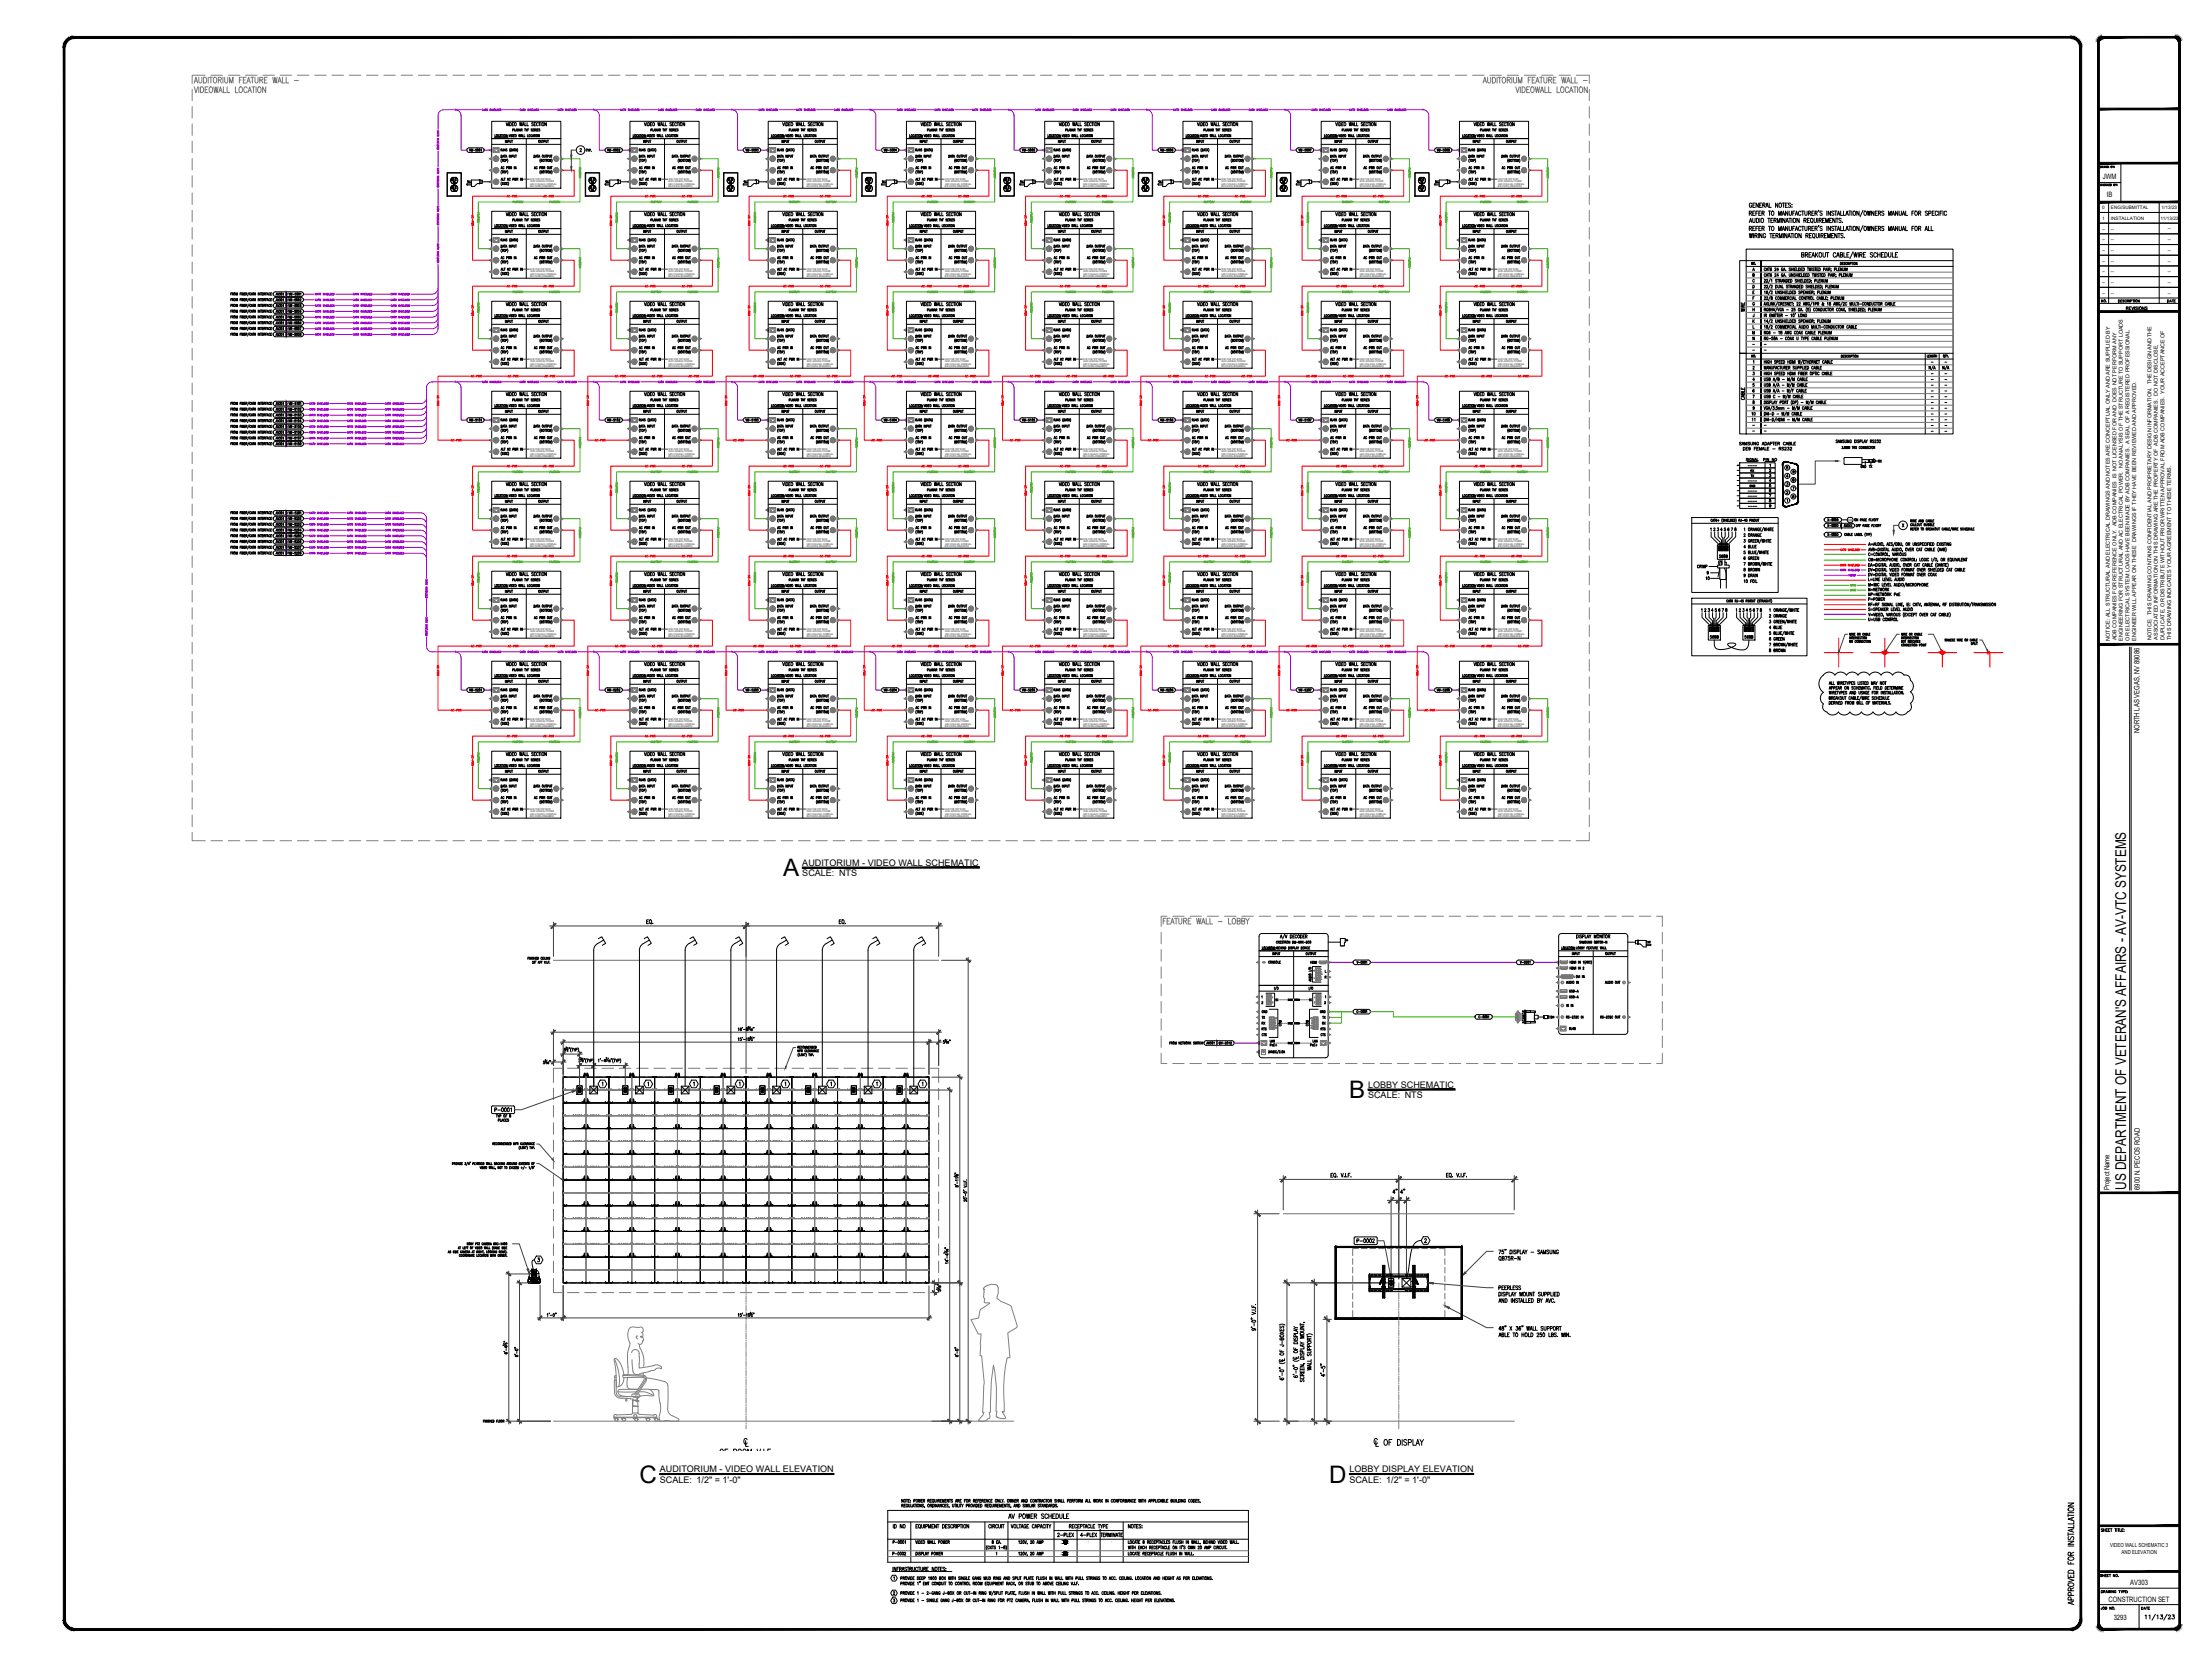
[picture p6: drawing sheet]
<svg xmlns="http://www.w3.org/2000/svg" width="1219mm" height="914mm" viewBox="0 0 1219 914" stroke-linecap="round" stroke-linejoin="round" font-family="sans-serif">
<defs><g id="words">
<g font-size="13.3">
<text x="432" y="483">A</text>
<text x="744" y="605">B</text>
<text x="352" y="817">C</text>
<text x="733" y="817">D</text>
</g>
<text font-size="8.2" x="1172" y="656" transform="rotate(-90 1172 656)">US DEPARTMENT OF VETERAN'S AFFAIRS - AV-VTC SYSTEMS</text>
<text font-size="7.9" x="756" y="798">OF DISPLAY</text>
<text font-size="6.6" fill="#767676" x="640" y="510">FEATURE WALL - LOBBY</text>
<text font-size="5.7" x="555" y="838">AV POWER SCHEDULE</text>
<g font-size="5">
<text x="442" y="477">AUDITORIUM - VIDEO WALL SCHEMATIC</text>
<text x="442" y="483">SCALE: NTS</text>
<text x="754" y="599">LOBBY SCHEMATIC</text>
<text x="754" y="605">SCALE: NTS</text>
<text x="364" y="811">AUDITORIUM - VIDEO WALL ELEVATION</text>
<text x="744" y="811">LOBBY DISPLAY ELEVATION</text>
<text x="364" y="817">SCALE: 1/2&quot; = 1'-0&quot;</text>
<text x="744" y="817">SCALE: 1/2&quot; = 1'-0&quot;</text>
</g>
<g font-size="4.9">
<text x="963" y="173" transform="rotate(-90 963 173)">WIRE</text>
<text x="963" y="222" transform="rotate(-90 963 222)">CABLE</text>
<text x="582" y="848">2-PLEX</text>
<text x="595" y="848">4-PLEX</text>
</g>
<g font-size="4.4">
<text x="1194" y="168">DATE</text>
<text x="965" y="230">10</text>
<text x="965" y="233">11</text>
<text x="1034" y="256">RX</text>
<text x="939" y="321">10</text>
<text x="695" y="560">GND</text>
<text x="727" y="560">GND</text>
<text x="695" y="566">RX</text>
<text x="722" y="567" transform="rotate(-90 722 567)">COM</text>
<text x="728" y="566">RX</text>
<text x="491" y="858">P-0002</text>
<text x="1179" y="888">DATE</text>
</g>
<g font-size="4.4" fill="#767676">
<text x="695" y="563">TX</text>
<text x="728" y="563">TX</text>
</g>
<g font-size="4.1">
<text x="1159" y="99">JWM</text>
<text x="1161" y="109">IB</text>
<text x="1179" y="404" transform="rotate(-90 1179 404)">NORTH LAS VEGAS, NV 89086</text>
<text x="1163" y="656" transform="rotate(-90 1163 656)">Project Name</text>
<text x="1179" y="656" transform="rotate(-90 1179 656)">6900 N. PECOS ROAD</text>
<text x="1174" y="874">AV303</text>
<text x="1162" y="883">CONSTRUCTION SET</text>
<text x="1165" y="893">3293</text>
</g>
<g font-size="4">
<text x="1157" y="168">NO.</text>
<text x="964" y="261">RX</text>
<text x="964" y="264">TX</text>
<text x="1025" y="259">GND</text>
<text x="1029" y="259">TX</text>
<text x="963" y="270">GND</text>
<text x="721" y="553">IR</text>
</g>
<g font-size="4" fill="#767676">
<text x="702" y="553">IR</text>
<text x="707" y="567" transform="rotate(-90 707 567)">COM</text>
</g>
<g font-size="3.5" fill="#767676">
<text x="704" y="566" transform="rotate(-90 704 566)">RX</text>
<text x="725" y="566" transform="rotate(-90 725 566)">RX</text>
</g>
<g font-size="3.1" fill="#767676">
<text x="698" y="552">S</text>
<text x="726" y="552">S</text>
<text x="698" y="553">G</text>
<text x="726" y="553">G</text>
<text x="702" y="564">TX</text>
<text x="725" y="564" transform="rotate(-90 725 564)">TX</text>
</g>
<g font-size="3.1">
<text x="1163" y="853">VIDEO WALL SCHEMATIC 3</text>
<text x="1169" y="857">AND ELEVATION</text>
</g>
<g font-size="3">
<text x="1163" y="353" transform="rotate(-90 1163 353)">NOTICE: ALL STRUCTURAL AND ELECTRICAL DRAWINGS AND NOTES ARE CONCEPTUAL ONLY AND ARE SUPPLIED BY</text>
<text x="1166" y="353" transform="rotate(-90 1166 353)">ADB COMPANIES FOR REFERENCE ONLY. ADB COMPANIES IS NOT LICENSED FOR AND DOES NOT PERFORM ANY</text>
<text x="1170" y="353" transform="rotate(-90 1170 353)">ENGINEERING FOR STRUCTURAL AND AC ELECTRICAL POWER. NO ANALYSIS OF THE STRUCTURE TO SUPPORT LOADS</text>
<text x="1174" y="353" transform="rotate(-90 1174 353)">OR ELECTRICAL SYSTEM LOADS HAVE BEEN MADE BY ADB COMPANIES. A SEAL OF A REGISTERED PROFESSIONAL</text>
<text x="1177" y="353" transform="rotate(-90 1177 353)">ENGINEER WILL APPEAR ON THESE DRAWINGS IF THEY HAVE BEEN REVIEWED AND APPROVED.</text>
<text x="1186" y="353" transform="rotate(-90 1186 353)">NOTICE: THIS DRAWING CONTAINS CONFIDENTIAL AND PROPRIETARY DESIGN INFORMATION. THE DESIGN AND THE</text>
<text x="1189" y="353" transform="rotate(-90 1189 353)">ASSOCIATED INFORMATION ON THIS DRAWING ARE THE PROPERTY OF ADB COMPANIES. DO NOT DISCLOSE,</text>
<text x="1193" y="353" transform="rotate(-90 1193 353)">DUPLICATE, OR DISTRIBUTE WITHOUT PRIOR WRITTEN APPROVAL FROM ADB COMPANIES. YOUR ACCEPTANCE OF</text>
<text x="1197" y="353" transform="rotate(-90 1197 353)">THIS DRAWING INDICATES YOUR AGREEMENT TO THESE TERMS.</text>
</g>
<g font-size="2.6">
<text x="1159" y="115">0</text>
<text x="1164" y="115">ENG/SUBMITTAL</text>
<text x="1191" y="115">1/13/23</text>
<text x="1159" y="121">1</text>
<text x="1164" y="121">INSTALLATION</text>
<text x="1191" y="121">11/13/23</text>
<text x="1159" y="127">--</text>
<text x="1164" y="127">--</text>
<text x="1195" y="127">--</text>
<text x="1159" y="133">--</text>
<text x="1164" y="133">--</text>
<text x="1195" y="133">--</text>
<text x="1159" y="139">--</text>
<text x="1164" y="139">--</text>
<text x="1195" y="139">--</text>
<text x="1159" y="145">--</text>
<text x="1164" y="145">--</text>
<text x="1195" y="145">--</text>
<text x="1159" y="151">--</text>
<text x="1164" y="151">--</text>
<text x="1195" y="151">--</text>
<text x="1159" y="157">--</text>
<text x="1164" y="157">--</text>
<text x="1195" y="157">--</text>
<text x="1159" y="162">--</text>
<text x="1164" y="162">--</text>
<text x="1195" y="162">--</text>
<text x="965" y="191">-</text>
<text x="972" y="191">-</text>
<text x="965" y="194">-</text>
<text x="972" y="194">-</text>
<text x="1064" y="201">-</text>
<text x="1071" y="201">-</text>
<text x="1064" y="207">-</text>
<text x="1071" y="207">-</text>
<text x="1064" y="213">-</text>
<text x="1064" y="210">-</text>
<text x="1071" y="213">-</text>
<text x="1071" y="210">-</text>
<text x="1064" y="217">-</text>
<text x="1064" y="220">-</text>
<text x="1071" y="217">-</text>
<text x="1071" y="220">-</text>
<text x="1064" y="223">-</text>
<text x="1064" y="226">-</text>
<text x="1071" y="223">-</text>
<text x="1071" y="226">-</text>
<text x="1064" y="229">-</text>
<text x="1064" y="232">-</text>
<text x="1071" y="229">-</text>
<text x="1071" y="232">-</text>
<text x="965" y="236">-</text>
<text x="965" y="239">-</text>
<text x="972" y="236">-</text>
<text x="972" y="239">-</text>
<text x="1064" y="236">-</text>
<text x="1064" y="239">-</text>
<text x="1071" y="236">-</text>
<text x="1071" y="239">-</text>
<text x="963" y="272">----</text>
<text x="963" y="275">----</text>
<text x="963" y="278">----</text>
<text x="963" y="280">----</text>
</g>
<text font-size="1.7" x="1019" y="287">XX</text>
<g font-size="1.4">
<text x="292" y="99">(USE FOR TOP ROW</text>
<text x="292" y="102">MID COLUMN, INTERNAL</text>
<text x="292" y="101">AND ADDING POWER</text>
<text x="368" y="99">(USE FOR TOP ROW</text>
<text x="368" y="102">MID COLUMN, INTERNAL</text>
<text x="369" y="101">AND ADDING POWER</text>
<text x="445" y="99">(USE FOR TOP ROW</text>
<text x="445" y="102">MID COLUMN, INTERNAL</text>
<text x="445" y="101">AND ADDING POWER</text>
<text x="521" y="99">(USE FOR TOP ROW</text>
<text x="521" y="102">MID COLUMN, INTERNAL</text>
<text x="521" y="101">AND ADDING POWER</text>
<text x="597" y="99">(USE FOR TOP ROW</text>
<text x="597" y="102">MID COLUMN, INTERNAL</text>
<text x="597" y="101">AND ADDING POWER</text>
<text x="673" y="99">(USE FOR TOP ROW</text>
<text x="673" y="102">MID COLUMN, INTERNAL</text>
<text x="673" y="101">AND ADDING POWER</text>
<text x="749" y="99">(USE FOR TOP ROW</text>
<text x="750" y="102">MID COLUMN, INTERNAL</text>
<text x="750" y="101">AND ADDING POWER</text>
<text x="826" y="99">(USE FOR TOP ROW</text>
<text x="826" y="102">MID COLUMN, INTERNAL</text>
<text x="826" y="101">AND ADDING POWER</text>
<text x="292" y="103">RECONFIG REQUIRED)</text>
<text x="368" y="103">RECONFIG REQUIRED)</text>
<text x="445" y="103">RECONFIG REQUIRED)</text>
<text x="521" y="103">RECONFIG REQUIRED)</text>
<text x="597" y="103">RECONFIG REQUIRED)</text>
<text x="673" y="103">RECONFIG REQUIRED)</text>
<text x="749" y="103">RECONFIG REQUIRED)</text>
<text x="826" y="103">RECONFIG REQUIRED)</text>
<text x="292" y="149">(USE FOR TOP ROW</text>
<text x="368" y="149">(USE FOR TOP ROW</text>
<text x="445" y="149">(USE FOR TOP ROW</text>
<text x="521" y="149">(USE FOR TOP ROW</text>
<text x="597" y="149">(USE FOR TOP ROW</text>
<text x="673" y="149">(USE FOR TOP ROW</text>
<text x="749" y="149">(USE FOR TOP ROW</text>
<text x="826" y="149">(USE FOR TOP ROW</text>
<text x="292" y="153">RECONFIG REQUIRED)</text>
<text x="292" y="151">MID COLUMN, INTERNAL</text>
<text x="292" y="150">AND ADDING POWER</text>
<text x="368" y="153">RECONFIG REQUIRED)</text>
<text x="368" y="151">MID COLUMN, INTERNAL</text>
<text x="369" y="150">AND ADDING POWER</text>
<text x="445" y="153">RECONFIG REQUIRED)</text>
<text x="445" y="151">MID COLUMN, INTERNAL</text>
<text x="445" y="150">AND ADDING POWER</text>
<text x="521" y="153">RECONFIG REQUIRED)</text>
<text x="521" y="151">MID COLUMN, INTERNAL</text>
<text x="521" y="150">AND ADDING POWER</text>
<text x="597" y="153">RECONFIG REQUIRED)</text>
<text x="597" y="151">MID COLUMN, INTERNAL</text>
<text x="597" y="150">AND ADDING POWER</text>
<text x="673" y="153">RECONFIG REQUIRED)</text>
<text x="673" y="151">MID COLUMN, INTERNAL</text>
<text x="673" y="150">AND ADDING POWER</text>
<text x="749" y="153">RECONFIG REQUIRED)</text>
<text x="750" y="151">MID COLUMN, INTERNAL</text>
<text x="750" y="150">AND ADDING POWER</text>
<text x="826" y="153">RECONFIG REQUIRED)</text>
<text x="826" y="151">MID COLUMN, INTERNAL</text>
<text x="826" y="150">AND ADDING POWER</text>
<text x="292" y="198">(USE FOR TOP ROW</text>
<text x="292" y="202">RECONFIG REQUIRED)</text>
<text x="292" y="201">MID COLUMN, INTERNAL</text>
<text x="292" y="200">AND ADDING POWER</text>
<text x="368" y="198">(USE FOR TOP ROW</text>
<text x="368" y="202">RECONFIG REQUIRED)</text>
<text x="368" y="201">MID COLUMN, INTERNAL</text>
<text x="369" y="200">AND ADDING POWER</text>
<text x="445" y="198">(USE FOR TOP ROW</text>
<text x="445" y="202">RECONFIG REQUIRED)</text>
<text x="445" y="201">MID COLUMN, INTERNAL</text>
<text x="445" y="200">AND ADDING POWER</text>
<text x="521" y="198">(USE FOR TOP ROW</text>
<text x="521" y="202">RECONFIG REQUIRED)</text>
<text x="521" y="201">MID COLUMN, INTERNAL</text>
<text x="521" y="200">AND ADDING POWER</text>
<text x="597" y="198">(USE FOR TOP ROW</text>
<text x="597" y="202">RECONFIG REQUIRED)</text>
<text x="597" y="201">MID COLUMN, INTERNAL</text>
<text x="597" y="200">AND ADDING POWER</text>
<text x="673" y="198">(USE FOR TOP ROW</text>
<text x="673" y="202">RECONFIG REQUIRED)</text>
<text x="673" y="201">MID COLUMN, INTERNAL</text>
<text x="673" y="200">AND ADDING POWER</text>
<text x="749" y="198">(USE FOR TOP ROW</text>
<text x="749" y="202">RECONFIG REQUIRED)</text>
<text x="750" y="201">MID COLUMN, INTERNAL</text>
<text x="750" y="200">AND ADDING POWER</text>
<text x="826" y="198">(USE FOR TOP ROW</text>
<text x="826" y="202">RECONFIG REQUIRED)</text>
<text x="826" y="201">MID COLUMN, INTERNAL</text>
<text x="826" y="200">AND ADDING POWER</text>
<text x="292" y="248">(USE FOR TOP ROW</text>
<text x="292" y="251">MID COLUMN, INTERNAL</text>
<text x="292" y="249">AND ADDING POWER</text>
<text x="368" y="248">(USE FOR TOP ROW</text>
<text x="368" y="251">MID COLUMN, INTERNAL</text>
<text x="369" y="249">AND ADDING POWER</text>
<text x="445" y="248">(USE FOR TOP ROW</text>
<text x="445" y="251">MID COLUMN, INTERNAL</text>
<text x="445" y="249">AND ADDING POWER</text>
<text x="521" y="248">(USE FOR TOP ROW</text>
<text x="521" y="251">MID COLUMN, INTERNAL</text>
<text x="521" y="249">AND ADDING POWER</text>
<text x="597" y="248">(USE FOR TOP ROW</text>
<text x="597" y="251">MID COLUMN, INTERNAL</text>
<text x="597" y="249">AND ADDING POWER</text>
<text x="673" y="248">(USE FOR TOP ROW</text>
<text x="673" y="251">MID COLUMN, INTERNAL</text>
<text x="673" y="249">AND ADDING POWER</text>
<text x="749" y="248">(USE FOR TOP ROW</text>
<text x="750" y="251">MID COLUMN, INTERNAL</text>
<text x="750" y="249">AND ADDING POWER</text>
<text x="826" y="248">(USE FOR TOP ROW</text>
<text x="826" y="251">MID COLUMN, INTERNAL</text>
<text x="826" y="249">AND ADDING POWER</text>
<text x="292" y="252">RECONFIG REQUIRED)</text>
<text x="368" y="252">RECONFIG REQUIRED)</text>
<text x="445" y="252">RECONFIG REQUIRED)</text>
<text x="521" y="252">RECONFIG REQUIRED)</text>
<text x="597" y="252">RECONFIG REQUIRED)</text>
<text x="673" y="252">RECONFIG REQUIRED)</text>
<text x="749" y="252">RECONFIG REQUIRED)</text>
<text x="826" y="252">RECONFIG REQUIRED)</text>
<text x="292" y="298">(USE FOR TOP ROW</text>
<text x="292" y="299">AND ADDING POWER</text>
<text x="368" y="298">(USE FOR TOP ROW</text>
<text x="369" y="299">AND ADDING POWER</text>
<text x="445" y="298">(USE FOR TOP ROW</text>
<text x="445" y="299">AND ADDING POWER</text>
<text x="521" y="298">(USE FOR TOP ROW</text>
<text x="521" y="299">AND ADDING POWER</text>
<text x="597" y="298">(USE FOR TOP ROW</text>
<text x="597" y="299">AND ADDING POWER</text>
<text x="673" y="298">(USE FOR TOP ROW</text>
<text x="673" y="299">AND ADDING POWER</text>
<text x="749" y="298">(USE FOR TOP ROW</text>
<text x="750" y="299">AND ADDING POWER</text>
<text x="826" y="298">(USE FOR TOP ROW</text>
<text x="826" y="299">AND ADDING POWER</text>
<text x="292" y="302">RECONFIG REQUIRED)</text>
<text x="292" y="300">MID COLUMN, INTERNAL</text>
<text x="368" y="302">RECONFIG REQUIRED)</text>
<text x="368" y="300">MID COLUMN, INTERNAL</text>
<text x="445" y="302">RECONFIG REQUIRED)</text>
<text x="445" y="300">MID COLUMN, INTERNAL</text>
<text x="521" y="302">RECONFIG REQUIRED)</text>
<text x="521" y="300">MID COLUMN, INTERNAL</text>
<text x="597" y="302">RECONFIG REQUIRED)</text>
<text x="597" y="300">MID COLUMN, INTERNAL</text>
<text x="673" y="302">RECONFIG REQUIRED)</text>
<text x="673" y="300">MID COLUMN, INTERNAL</text>
<text x="749" y="302">RECONFIG REQUIRED)</text>
<text x="750" y="300">MID COLUMN, INTERNAL</text>
<text x="826" y="302">RECONFIG REQUIRED)</text>
<text x="826" y="300">MID COLUMN, INTERNAL</text>
<text x="292" y="347">(USE FOR TOP ROW</text>
<text x="368" y="347">(USE FOR TOP ROW</text>
<text x="445" y="347">(USE FOR TOP ROW</text>
<text x="521" y="347">(USE FOR TOP ROW</text>
<text x="597" y="347">(USE FOR TOP ROW</text>
<text x="673" y="347">(USE FOR TOP ROW</text>
<text x="749" y="347">(USE FOR TOP ROW</text>
<text x="826" y="347">(USE FOR TOP ROW</text>
<text x="292" y="351">RECONFIG REQUIRED)</text>
<text x="292" y="350">MID COLUMN, INTERNAL</text>
<text x="292" y="349">AND ADDING POWER</text>
<text x="368" y="351">RECONFIG REQUIRED)</text>
<text x="368" y="350">MID COLUMN, INTERNAL</text>
<text x="369" y="349">AND ADDING POWER</text>
<text x="445" y="351">RECONFIG REQUIRED)</text>
<text x="445" y="350">MID COLUMN, INTERNAL</text>
<text x="445" y="349">AND ADDING POWER</text>
<text x="521" y="351">RECONFIG REQUIRED)</text>
<text x="521" y="350">MID COLUMN, INTERNAL</text>
<text x="521" y="349">AND ADDING POWER</text>
<text x="597" y="351">RECONFIG REQUIRED)</text>
<text x="597" y="350">MID COLUMN, INTERNAL</text>
<text x="597" y="349">AND ADDING POWER</text>
<text x="673" y="351">RECONFIG REQUIRED)</text>
<text x="673" y="350">MID COLUMN, INTERNAL</text>
<text x="673" y="349">AND ADDING POWER</text>
<text x="749" y="351">RECONFIG REQUIRED)</text>
<text x="750" y="350">MID COLUMN, INTERNAL</text>
<text x="750" y="349">AND ADDING POWER</text>
<text x="826" y="351">RECONFIG REQUIRED)</text>
<text x="826" y="350">MID COLUMN, INTERNAL</text>
<text x="826" y="349">AND ADDING POWER</text>
<text x="292" y="397">(USE FOR TOP ROW</text>
<text x="292" y="401">RECONFIG REQUIRED)</text>
<text x="292" y="399">MID COLUMN, INTERNAL</text>
<text x="292" y="398">AND ADDING POWER</text>
<text x="368" y="397">(USE FOR TOP ROW</text>
<text x="368" y="401">RECONFIG REQUIRED)</text>
<text x="368" y="399">MID COLUMN, INTERNAL</text>
<text x="369" y="398">AND ADDING POWER</text>
<text x="445" y="397">(USE FOR TOP ROW</text>
<text x="445" y="401">RECONFIG REQUIRED)</text>
<text x="445" y="399">MID COLUMN, INTERNAL</text>
<text x="445" y="398">AND ADDING POWER</text>
<text x="521" y="397">(USE FOR TOP ROW</text>
<text x="521" y="401">RECONFIG REQUIRED)</text>
<text x="521" y="399">MID COLUMN, INTERNAL</text>
<text x="521" y="398">AND ADDING POWER</text>
<text x="597" y="397">(USE FOR TOP ROW</text>
<text x="597" y="401">RECONFIG REQUIRED)</text>
<text x="597" y="399">MID COLUMN, INTERNAL</text>
<text x="597" y="398">AND ADDING POWER</text>
<text x="673" y="397">(USE FOR TOP ROW</text>
<text x="673" y="401">RECONFIG REQUIRED)</text>
<text x="673" y="399">MID COLUMN, INTERNAL</text>
<text x="673" y="398">AND ADDING POWER</text>
<text x="749" y="397">(USE FOR TOP ROW</text>
<text x="749" y="401">RECONFIG REQUIRED)</text>
<text x="750" y="399">MID COLUMN, INTERNAL</text>
<text x="750" y="398">AND ADDING POWER</text>
<text x="826" y="397">(USE FOR TOP ROW</text>
<text x="826" y="401">RECONFIG REQUIRED)</text>
<text x="826" y="399">MID COLUMN, INTERNAL</text>
<text x="826" y="398">AND ADDING POWER</text>
<text x="292" y="446">(USE FOR TOP ROW</text>
<text x="292" y="449">MID COLUMN, INTERNAL</text>
<text x="292" y="448">AND ADDING POWER</text>
<text x="368" y="446">(USE FOR TOP ROW</text>
<text x="368" y="449">MID COLUMN, INTERNAL</text>
<text x="369" y="448">AND ADDING POWER</text>
<text x="445" y="446">(USE FOR TOP ROW</text>
<text x="445" y="449">MID COLUMN, INTERNAL</text>
<text x="445" y="448">AND ADDING POWER</text>
<text x="521" y="446">(USE FOR TOP ROW</text>
<text x="521" y="449">MID COLUMN, INTERNAL</text>
<text x="521" y="448">AND ADDING POWER</text>
<text x="597" y="446">(USE FOR TOP ROW</text>
<text x="597" y="449">MID COLUMN, INTERNAL</text>
<text x="597" y="448">AND ADDING POWER</text>
<text x="673" y="446">(USE FOR TOP ROW</text>
<text x="673" y="449">MID COLUMN, INTERNAL</text>
<text x="673" y="448">AND ADDING POWER</text>
<text x="749" y="446">(USE FOR TOP ROW</text>
<text x="750" y="449">MID COLUMN, INTERNAL</text>
<text x="750" y="448">AND ADDING POWER</text>
<text x="826" y="446">(USE FOR TOP ROW</text>
<text x="826" y="449">MID COLUMN, INTERNAL</text>
<text x="826" y="448">AND ADDING POWER</text>
<text x="292" y="450">RECONFIG REQUIRED)</text>
<text x="368" y="450">RECONFIG REQUIRED)</text>
<text x="445" y="450">RECONFIG REQUIRED)</text>
<text x="521" y="450">RECONFIG REQUIRED)</text>
<text x="597" y="450">RECONFIG REQUIRED)</text>
<text x="673" y="450">RECONFIG REQUIRED)</text>
<text x="749" y="450">RECONFIG REQUIRED)</text>
<text x="826" y="450">RECONFIG REQUIRED)</text>
</g>
</g></defs>
<!-- layer: X-SCHEM-CNCT -->
<g fill="none" stroke="#767676" stroke-width=".55">
<path d="M270 83l1-1v2zM270 88l1-1v1zM270 94l1-1v2zM309 87l1 1h-1zM309 93l1 1-1 1zM346 83l1-1v2zM346 88l1-1v1zM346 94l1-1v2zM385 87l1 1h-1zM385 93l1 1-1 1zM422 83l1-1v2zM422 88l1-1v1z"/>
<path d="M422 94l1-1v2zM462 87l1 1h-1zM462 93l1 1-1 1zM499 83l1-1v2zM499 88l1-1v1zM499 94l1-1v2zM538 87l1 1h-1zM538 93l1 1-1 1zM575 83l1-1v2zM575 88l1-1v1zM575 94l1-1v2zM614 87l1 1h-1z"/>
<path d="M614 93l1 1-1 1zM651 83l1-1v2zM651 88l1-1v1zM651 94l1-1v2zM690 87l1 1h-1zM690 93l1 1-1 1zM727 83l1-1v2zM727 88l1-1v1zM727 94l1-1v2zM766 87l1 1h-1zM766 93l1 1-1 1zM803 83l1-1v2z"/>
<path d="M803 88l1-1v1zM803 94l1-1v2zM843 87l1 1h-1zM843 93l1 1-1 1zM270 100l1-1v2zM346 100l1-1v2zM422 100l1-1v2zM499 100l1-1v2zM575 100l1-1v2zM651 100l1-1v2zM727 100l1-1v2zM803 100l1-1v2z"/>
<path d="M270 132h1v1zM270 137l1-1v2zM309 136l1 1-1 1zM346 132h1v1zM346 137l1-1v2zM385 136l1 1-1 1zM422 132h1v1zM422 137l1-1v2zM462 136l1 1-1 1zM499 132h1v1zM499 137l1-1v2zM538 136l1 1-1 1z"/>
<path d="M575 132h1v1zM575 137l1-1v2zM614 136l1 1-1 1zM651 132h1v1zM651 137l1-1v2zM690 136l1 1-1 1zM727 132h1v1zM727 137l1-1v2zM766 136l1 1-1 1zM803 132h1v1zM803 137l1-1v2zM843 136l1 1-1 1z"/>
<path d="M270 143h1v1zM270 150l1-1v2zM309 143h1l-1 1zM346 143h1v1zM346 150l1-1v2zM385 143h1l-1 1zM422 143h1v1zM422 150l1-1v2zM462 143h1l-1 1zM499 143h1v1zM499 150l1-1v2zM538 143h1l-1 1z"/>
<path d="M575 143h1v1zM575 150l1-1v2zM614 143h1l-1 1zM651 143h1v1zM651 150l1-1v2zM690 143h1l-1 1zM727 143h1v1zM727 150l1-1v2zM766 143h1l-1 1zM803 143h1v1zM803 150l1-1v2zM843 143h1l-1 1z"/>
<path d="M270 182l1-1v2zM270 187l1-1v1zM270 193l1-1v2zM270 199h1v1zM309 186l1 1h-1zM309 192l1 1-1 1zM346 182l1-1v2zM346 187l1-1v1zM346 193l1-1v2zM346 199h1v1zM385 186l1 1h-1zM385 192l1 1-1 1z"/>
<path d="M422 182l1-1v2zM422 187l1-1v1zM422 193l1-1v2zM422 199h1v1zM462 186l1 1h-1zM462 192l1 1-1 1zM499 182l1-1v2zM499 187l1-1v1zM499 193l1-1v2zM499 199h1v1zM538 186l1 1h-1zM538 192l1 1-1 1z"/>
<path d="M575 182l1-1v2zM575 187l1-1v1zM575 193l1-1v2zM575 199h1v1zM614 186l1 1h-1zM614 192l1 1-1 1zM651 182l1-1v2zM651 187l1-1v1zM651 193l1-1v2zM651 199h1v1zM690 186l1 1h-1zM690 192l1 1-1 1z"/>
<path d="M727 182l1-1v2zM727 187l1-1v1zM727 193l1-1v2zM727 199h1v1zM766 186l1 1h-1zM766 192l1 1-1 1zM803 182l1-1v2zM803 187l1-1v1zM803 193l1-1v2zM803 199h1v1zM843 186l1 1h-1zM843 192l1 1-1 1z"/>
<path d="M270 232l1-1v1zM270 236h1v1zM309 236h1l-1 1zM346 232l1-1v1zM346 236h1v1zM385 236h1l-1 1zM422 232l1-1v1zM422 236h1v1zM462 236h1l-1 1zM499 232l1-1v1zM499 236h1v1zM538 236h1l-1 1z"/>
<path d="M575 232l1-1v1zM575 236h1v1zM614 236h1l-1 1zM651 232l1-1v1zM651 236h1v1zM690 236h1l-1 1zM727 232l1-1v1zM727 236h1v1zM766 236h1l-1 1zM803 232l1-1v1zM803 236h1v1zM843 236h1l-1 1z"/>
<path d="M270 243l1-1v1zM270 249l1-1v2zM309 242l1 1h-1zM346 243l1-1v1zM346 249l1-1v2zM385 242l1 1h-1zM422 243l1-1v1zM422 249l1-1v2zM462 242l1 1h-1zM499 243l1-1v1zM499 249l1-1v2zM538 242l1 1h-1z"/>
<path d="M575 243l1-1v1zM575 249l1-1v2zM614 242l1 1h-1zM651 243l1-1v1zM651 249l1-1v2zM690 242l1 1h-1zM727 243l1-1v1zM727 249l1-1v2zM766 242l1 1h-1zM803 243l1-1v1zM803 249l1-1v2zM843 242l1 1h-1z"/>
<path d="M270 281l1-1v2zM270 286l1-1v2zM270 292l1-1v2zM270 299l1-1v1zM309 285l1 1-1 1zM309 291l1 1-1 1zM346 281l1-1v2zM346 286l1-1v2zM346 292l1-1v2zM346 299l1-1v1zM385 285l1 1-1 1zM385 291l1 1-1 1z"/>
<path d="M422 281l1-1v2zM422 286l1-1v2zM422 292l1-1v2zM422 299l1-1v1zM462 285l1 1-1 1zM462 291l1 1-1 1zM499 281l1-1v2zM499 286l1-1v2zM499 292l1-1v2zM499 299l1-1v1zM538 285l1 1-1 1zM538 291l1 1-1 1z"/>
<path d="M575 281l1-1v2zM575 286l1-1v2zM575 292l1-1v2zM575 299l1-1v1zM614 285l1 1-1 1zM614 291l1 1-1 1zM651 281l1-1v2zM651 286l1-1v2zM651 292l1-1v2zM651 299l1-1v1zM690 285l1 1-1 1zM690 291l1 1-1 1z"/>
<path d="M727 281l1-1v2zM727 286l1-1v2zM727 292l1-1v2zM727 299l1-1v1zM766 285l1 1-1 1zM766 291l1 1-1 1zM803 281l1-1v2zM803 286l1-1v2zM803 292l1-1v2zM803 299l1-1v1zM843 285l1 1-1 1zM843 291l1 1-1 1z"/>
<path d="M270 331l1-1v2zM270 335h1v1zM309 335h1l-1 1zM346 331l1-1v2zM346 335h1v1zM385 335h1l-1 1zM422 331l1-1v2zM422 335h1v1zM462 335h1l-1 1zM499 331l1-1v2zM499 335h1v1zM538 335h1l-1 1z"/>
<path d="M575 331l1-1v2zM575 335h1v1zM614 335h1l-1 1zM651 331l1-1v2zM651 335h1v1zM690 335h1l-1 1zM727 331l1-1v2zM727 335h1v1zM766 335h1l-1 1zM803 331l1-1v2zM803 335h1v1zM843 335h1l-1 1z"/>
<path d="M270 342l1-1v2zM270 348l1-1v2zM309 341l1 1-1 1zM346 342l1-1v2zM346 348l1-1v2zM385 341l1 1-1 1zM422 342l1-1v2zM422 348l1-1v2zM462 341l1 1-1 1zM499 342l1-1v2zM499 348l1-1v2zM538 341l1 1-1 1z"/>
<path d="M575 342l1-1v2zM575 348l1-1v2zM614 341l1 1-1 1zM651 342l1-1v2zM651 348l1-1v2zM690 341l1 1-1 1zM727 342l1-1v2zM727 348l1-1v2zM766 341l1 1-1 1zM803 342l1-1v2zM803 348l1-1v2zM843 341l1 1-1 1z"/>
<path d="M270 380h1v1zM270 385l1-1v2zM270 391h1v1zM270 398l1-1v2zM309 384l1 1-1 1zM309 391h1l-1 1zM346 380h1v1zM346 385l1-1v2zM346 391h1v1zM346 398l1-1v2zM385 384l1 1-1 1zM385 391h1l-1 1z"/>
<path d="M422 380h1v1zM422 385l1-1v2zM422 391h1v1zM422 398l1-1v2zM462 384l1 1-1 1zM462 391h1l-1 1zM499 380h1v1zM499 385l1-1v2zM499 391h1v1zM499 398l1-1v2zM538 384l1 1-1 1zM538 391h1l-1 1z"/>
<path d="M575 380h1v1zM575 385l1-1v2zM575 391h1v1zM575 398l1-1v2zM614 384l1 1-1 1zM614 391h1l-1 1zM651 380h1v1zM651 385l1-1v2zM651 391h1v1zM651 398l1-1v2zM690 384l1 1-1 1zM690 391h1l-1 1z"/>
<path d="M727 380h1v1zM727 385l1-1v2zM727 391h1v1zM727 398l1-1v2zM766 384l1 1-1 1zM766 391h1l-1 1zM803 380h1v1zM803 385l1-1v2zM803 391h1v1zM803 398l1-1v2zM843 384l1 1-1 1zM843 391h1l-1 1z"/>
<path d="M270 430l1-1v2zM270 435l1-1v1zM309 434l1 1h-1zM346 430l1-1v2zM346 435l1-1v1zM385 434l1 1h-1zM422 430l1-1v2zM422 435l1-1v1zM462 434l1 1h-1zM499 430l1-1v2zM499 435l1-1v1zM538 434l1 1h-1z"/>
<path d="M575 430l1-1v2zM575 435l1-1v1zM614 434l1 1h-1zM651 430l1-1v2zM651 435l1-1v1zM690 434l1 1h-1zM727 430l1-1v2zM727 435l1-1v1zM766 434l1 1h-1zM803 430l1-1v2zM803 435l1-1v1zM843 434l1 1h-1z"/>
<path d="M270 441l1-1v2zM270 447h1v1zM309 440l1 1-1 1zM346 441l1-1v2zM346 447h1v1zM385 440l1 1-1 1zM422 441l1-1v2zM422 447h1v1zM462 440l1 1-1 1zM499 441l1-1v2zM499 447h1v1zM538 440l1 1-1 1z"/>
<path d="M575 441l1-1v2zM575 447h1v1zM614 440l1 1-1 1zM651 441l1-1v2zM651 447h1v1zM690 440l1 1-1 1zM727 441l1-1v2zM727 447h1v1zM766 440l1 1-1 1zM803 441l1-1v2zM803 447h1v1zM843 440l1 1-1 1z"/>
<path d="M693 530h1v1zM732 530h1l-1 1zM732 535h1l-1 1zM732 538l1 1h-1zM858 530h1v1zM858 534l1-1v1zM858 538h1v1zM693 553l1-1v1zM693 549h1v1zM694 557l-1 1h1M694 560l-1 1 1 1M732 552l1 1h-1z"/>
<path d="M732 549h1l-1 1zM858 546h1v1zM858 549h1v1zM858 542l1-1v1zM858 554l1-1v2zM897 541l1 1h-1zM897 560l1 1h-1zM693 575l1-1v2zM693 580l1-1v2zM693 567l1-1v2zM693 570h1v1zM694 563l-1 1 1 1"/>
<path d="M732 574l1 1-1 1zM732 566l1 1-1 1zM732 570h1l-1 1zM858 567l1-1v2zM858 561l1-1v1z"/>
</g>
<g fill="#767676" stroke="#767676" stroke-width=".55">
<path d="M270 83h1v-1zM270 83h1v1z"/>
<path d="M309 87l1 1h-1zM309 88h1z"/>
<path d="M270 88h1v-1zM270 88h1z"/>
<path d="M270 94h1v-1zM270 94h1v1z"/>
<path d="M270 100h1v-1zM270 100h1v1z"/>
<path d="M309 93l1 1h-1zM309 94v1l1-1z"/>
<path d="M270 132h1zM270 132h1v1z"/>
<path d="M309 136l1 1h-1zM309 137v1l1-1z"/>
<path d="M270 137h1v-1zM270 137h1v1z"/>
<path d="M270 143h1zM270 143h1v1z"/>
<path d="M270 150h1v-1zM270 150h1v1z"/>
<path d="M309 143h1h-1zM309 143v1l1-1z"/>
<path d="M270 182h1v-1zM270 182h1v1z"/>
<path d="M309 186l1 1h-1zM309 187h1z"/>
<path d="M270 187h1v-1zM270 187h1z"/>
<path d="M270 193h1v-1zM270 193h1v1z"/>
<path d="M270 199h1zM270 199h1v1z"/>
<path d="M309 192l1 1h-1zM309 193v1l1-1z"/>
<path d="M270 232h1v-1zM270 232h1z"/>
<path d="M309 236h1h-1zM309 236v1l1-1z"/>
<path d="M270 236h1zM270 236h1v1z"/>
<path d="M270 243h1v-1zM270 243h1z"/>
<path d="M270 249h1v-1zM270 249h1v1z"/>
<path d="M309 242l1 1h-1zM309 243h1z"/>
<path d="M270 281h1v-1zM270 281h1v1z"/>
<path d="M309 285l1 1h-1zM309 286v1l1-1z"/>
<path d="M270 286h1v-1zM270 286h1v1z"/>
<path d="M270 292h1v-1zM270 292h1v1z"/>
<path d="M270 299h1v-1zM270 299h1z"/>
<path d="M309 291l1 1h-1zM309 292v1l1-1z"/>
<path d="M346 83h1v-1zM346 83h1v1z"/>
<path d="M385 87l1 1h-1zM385 88h1z"/>
<path d="M346 88h1v-1zM346 88h1z"/>
<path d="M346 94h1v-1zM346 94h1v1z"/>
<path d="M346 100h1v-1zM346 100h1v1z"/>
<path d="M385 93l1 1h-1zM385 94v1l1-1z"/>
<path d="M346 132h1zM346 132h1v1z"/>
<path d="M385 136l1 1h-1zM385 137v1l1-1z"/>
<path d="M346 137h1v-1zM346 137h1v1z"/>
<path d="M346 143h1zM346 143h1v1z"/>
<path d="M346 150h1v-1zM346 150h1v1z"/>
<path d="M385 143h1h-1zM385 143v1l1-1z"/>
<path d="M346 182h1v-1zM346 182h1v1z"/>
<path d="M385 186l1 1h-1zM385 187h1z"/>
<path d="M346 187h1v-1zM346 187h1z"/>
<path d="M346 193h1v-1zM346 193h1v1z"/>
<path d="M346 199h1zM346 199h1v1z"/>
<path d="M385 192l1 1h-1zM385 193v1l1-1z"/>
<path d="M346 232h1v-1zM346 232h1z"/>
<path d="M385 236h1h-1zM385 236v1l1-1z"/>
<path d="M346 236h1zM346 236h1v1z"/>
<path d="M346 243h1v-1zM346 243h1z"/>
<path d="M346 249h1v-1zM346 249h1v1z"/>
<path d="M385 242l1 1h-1zM385 243h1z"/>
<path d="M346 281h1v-1zM346 281h1v1z"/>
<path d="M385 285l1 1h-1zM385 286v1l1-1z"/>
<path d="M346 286h1v-1zM346 286h1v1z"/>
<path d="M346 292h1v-1zM346 292h1v1z"/>
<path d="M346 299h1v-1zM346 299h1z"/>
<path d="M385 291l1 1h-1zM385 292v1l1-1z"/>
<path d="M422 83h1v-1zM422 83h1v1z"/>
<path d="M462 87l1 1h-1zM462 88h1z"/>
<path d="M422 88h1v-1zM422 88h1z"/>
<path d="M422 94h1v-1zM422 94h1v1z"/>
<path d="M422 100h1v-1zM422 100h1v1z"/>
<path d="M462 93l1 1h-1zM462 94v1l1-1z"/>
<path d="M422 132h1zM422 132h1v1z"/>
<path d="M462 136l1 1h-1zM462 137v1l1-1z"/>
<path d="M422 137h1v-1zM422 137h1v1z"/>
<path d="M422 143h1zM422 143h1v1z"/>
<path d="M422 150h1v-1zM422 150h1v1z"/>
<path d="M462 143h1h-1zM462 143v1l1-1z"/>
<path d="M422 182h1v-1zM422 182h1v1z"/>
<path d="M462 186l1 1h-1zM462 187h1z"/>
<path d="M422 187h1v-1zM422 187h1z"/>
<path d="M422 193h1v-1zM422 193h1v1z"/>
<path d="M422 199h1zM422 199h1v1z"/>
<path d="M462 192l1 1h-1zM462 193v1l1-1z"/>
<path d="M422 232h1v-1zM422 232h1z"/>
<path d="M462 236h1h-1zM462 236v1l1-1z"/>
<path d="M422 236h1zM422 236h1v1z"/>
<path d="M422 243h1v-1zM422 243h1z"/>
<path d="M422 249h1v-1zM422 249h1v1z"/>
<path d="M462 242l1 1h-1zM462 243h1z"/>
<path d="M422 281h1v-1zM422 281h1v1z"/>
<path d="M462 285l1 1h-1zM462 286v1l1-1z"/>
<path d="M422 286h1v-1zM422 286h1v1z"/>
<path d="M422 292h1v-1zM422 292h1v1z"/>
<path d="M422 299h1v-1zM422 299h1z"/>
<path d="M462 291l1 1h-1zM462 292v1l1-1z"/>
<path d="M499 83h1v-1zM499 83h1v1z"/>
<path d="M538 87l1 1h-1zM538 88h1z"/>
<path d="M499 88h1v-1zM499 88h1z"/>
<path d="M499 94h1v-1zM499 94h1v1z"/>
<path d="M499 100h1v-1zM499 100h1v1z"/>
<path d="M538 93l1 1h-1zM538 94v1l1-1z"/>
<path d="M499 132h1zM499 132h1v1z"/>
<path d="M538 136l1 1h-1zM538 137v1l1-1z"/>
<path d="M499 137h1v-1zM499 137h1v1z"/>
<path d="M499 143h1zM499 143h1v1z"/>
<path d="M499 150h1v-1zM499 150h1v1z"/>
<path d="M538 143h1h-1zM538 143v1l1-1z"/>
<path d="M499 182h1v-1zM499 182h1v1z"/>
<path d="M538 186l1 1h-1zM538 187h1z"/>
<path d="M499 187h1v-1zM499 187h1z"/>
<path d="M499 193h1v-1zM499 193h1v1z"/>
<path d="M499 199h1zM499 199h1v1z"/>
<path d="M538 192l1 1h-1zM538 193v1l1-1z"/>
<path d="M499 232h1v-1zM499 232h1z"/>
<path d="M538 236h1h-1zM538 236v1l1-1z"/>
<path d="M499 236h1zM499 236h1v1z"/>
<path d="M499 243h1v-1zM499 243h1z"/>
<path d="M499 249h1v-1zM499 249h1v1z"/>
<path d="M538 242l1 1h-1zM538 243h1z"/>
<path d="M499 281h1v-1zM499 281h1v1z"/>
<path d="M538 285l1 1h-1zM538 286v1l1-1z"/>
<path d="M499 286h1v-1zM499 286h1v1z"/>
<path d="M499 292h1v-1zM499 292h1v1z"/>
<path d="M499 299h1v-1zM499 299h1z"/>
<path d="M538 291l1 1h-1zM538 292v1l1-1z"/>
<path d="M575 83h1v-1zM575 83h1v1z"/>
<path d="M614 87l1 1h-1zM614 88h1z"/>
<path d="M575 88h1v-1zM575 88h1z"/>
<path d="M575 94h1v-1zM575 94h1v1z"/>
<path d="M575 100h1v-1zM575 100h1v1z"/>
<path d="M614 93l1 1h-1zM614 94v1l1-1z"/>
<path d="M575 132h1zM575 132h1v1z"/>
<path d="M614 136l1 1h-1zM614 137v1l1-1z"/>
<path d="M575 137h1v-1zM575 137h1v1z"/>
<path d="M575 143h1zM575 143h1v1z"/>
<path d="M575 150h1v-1zM575 150h1v1z"/>
<path d="M614 143h1h-1zM614 143v1l1-1z"/>
<path d="M575 182h1v-1zM575 182h1v1z"/>
<path d="M614 186l1 1h-1zM614 187h1z"/>
<path d="M575 187h1v-1zM575 187h1z"/>
<path d="M575 193h1v-1zM575 193h1v1z"/>
<path d="M575 199h1zM575 199h1v1z"/>
<path d="M614 192l1 1h-1zM614 193v1l1-1z"/>
<path d="M575 232h1v-1zM575 232h1z"/>
<path d="M614 236h1h-1zM614 236v1l1-1z"/>
<path d="M575 236h1zM575 236h1v1z"/>
<path d="M575 243h1v-1zM575 243h1z"/>
<path d="M575 249h1v-1zM575 249h1v1z"/>
<path d="M614 242l1 1h-1zM614 243h1z"/>
<path d="M575 281h1v-1zM575 281h1v1z"/>
<path d="M614 285l1 1h-1zM614 286v1l1-1z"/>
<path d="M575 286h1v-1zM575 286h1v1z"/>
<path d="M575 292h1v-1zM575 292h1v1z"/>
<path d="M575 299h1v-1zM575 299h1z"/>
<path d="M614 291l1 1h-1zM614 292v1l1-1z"/>
<path d="M651 83h1v-1zM651 83h1v1z"/>
<path d="M690 87l1 1h-1zM690 88h1z"/>
<path d="M651 88h1v-1zM651 88h1z"/>
<path d="M651 94h1v-1zM651 94h1v1z"/>
<path d="M651 100h1v-1zM651 100h1v1z"/>
<path d="M690 93l1 1h-1zM690 94v1l1-1z"/>
<path d="M651 132h1zM651 132h1v1z"/>
<path d="M690 136l1 1h-1zM690 137v1l1-1z"/>
<path d="M651 137h1v-1zM651 137h1v1z"/>
<path d="M651 143h1zM651 143h1v1z"/>
<path d="M651 150h1v-1zM651 150h1v1z"/>
<path d="M690 143h1h-1zM690 143v1l1-1z"/>
<path d="M651 182h1v-1zM651 182h1v1z"/>
<path d="M690 186l1 1h-1zM690 187h1z"/>
<path d="M651 187h1v-1zM651 187h1z"/>
<path d="M651 193h1v-1zM651 193h1v1z"/>
<path d="M651 199h1zM651 199h1v1z"/>
<path d="M690 192l1 1h-1zM690 193v1l1-1z"/>
<path d="M651 232h1v-1zM651 232h1z"/>
<path d="M690 236h1h-1zM690 236v1l1-1z"/>
<path d="M651 236h1zM651 236h1v1z"/>
<path d="M651 243h1v-1zM651 243h1z"/>
<path d="M651 249h1v-1zM651 249h1v1z"/>
<path d="M690 242l1 1h-1zM690 243h1z"/>
<path d="M651 281h1v-1zM651 281h1v1z"/>
<path d="M690 285l1 1h-1zM690 286v1l1-1z"/>
<path d="M651 286h1v-1zM651 286h1v1z"/>
<path d="M651 292h1v-1zM651 292h1v1z"/>
<path d="M651 299h1v-1zM651 299h1z"/>
<path d="M690 291l1 1h-1zM690 292v1l1-1z"/>
<path d="M727 83h1v-1zM727 83h1v1z"/>
<path d="M766 87l1 1h-1zM766 88h1z"/>
<path d="M727 88h1v-1zM727 88h1z"/>
<path d="M727 94h1v-1zM727 94h1v1z"/>
<path d="M727 100h1v-1zM727 100h1v1z"/>
<path d="M766 93l1 1h-1zM766 94v1l1-1z"/>
<path d="M727 132h1zM727 132h1v1z"/>
<path d="M766 136l1 1h-1zM766 137v1l1-1z"/>
<path d="M727 137h1v-1zM727 137h1v1z"/>
<path d="M727 143h1zM727 143h1v1z"/>
<path d="M727 150h1v-1zM727 150h1v1z"/>
<path d="M766 143h1h-1zM766 143v1l1-1z"/>
<path d="M727 182h1v-1zM727 182h1v1z"/>
<path d="M766 186l1 1h-1zM766 187h1z"/>
<path d="M727 187h1v-1zM727 187h1z"/>
<path d="M727 193h1v-1zM727 193h1v1z"/>
<path d="M727 199h1zM727 199h1v1z"/>
<path d="M766 192l1 1h-1zM766 193v1l1-1z"/>
<path d="M727 232h1v-1zM727 232h1z"/>
<path d="M766 236h1h-1zM766 236v1l1-1z"/>
<path d="M727 236h1zM727 236h1v1z"/>
<path d="M727 243h1v-1zM727 243h1z"/>
<path d="M727 249h1v-1zM727 249h1v1z"/>
<path d="M766 242l1 1h-1zM766 243h1z"/>
<path d="M727 281h1v-1zM727 281h1v1z"/>
<path d="M766 285l1 1h-1zM766 286v1l1-1z"/>
<path d="M727 286h1v-1zM727 286h1v1z"/>
<path d="M727 292h1v-1zM727 292h1v1z"/>
<path d="M727 299h1v-1zM727 299h1z"/>
<path d="M766 291l1 1h-1zM766 292v1l1-1z"/>
<path d="M803 83h1v-1zM803 83h1v1z"/>
<path d="M843 87l1 1h-1zM843 88h1z"/>
<path d="M803 88h1v-1zM803 88h1z"/>
<path d="M803 94h1v-1zM803 94h1v1z"/>
<path d="M803 100h1v-1zM803 100h1v1z"/>
<path d="M843 93l1 1h-1zM843 94v1l1-1z"/>
<path d="M803 132h1zM803 132h1v1z"/>
<path d="M843 136l1 1h-1zM843 137v1l1-1z"/>
<path d="M803 137h1v-1zM803 137h1v1z"/>
<path d="M803 143h1zM803 143h1v1z"/>
<path d="M803 150h1v-1zM803 150h1v1z"/>
<path d="M843 143h1h-1zM843 143v1l1-1z"/>
<path d="M803 182h1v-1zM803 182h1v1z"/>
<path d="M843 186l1 1h-1zM843 187h1z"/>
<path d="M803 187h1v-1zM803 187h1z"/>
<path d="M803 193h1v-1zM803 193h1v1z"/>
<path d="M803 199h1zM803 199h1v1z"/>
<path d="M843 192l1 1h-1zM843 193v1l1-1z"/>
<path d="M803 232h1v-1zM803 232h1z"/>
<path d="M843 236h1h-1zM843 236v1l1-1z"/>
<path d="M803 236h1zM803 236h1v1z"/>
<path d="M803 243h1v-1zM803 243h1z"/>
<path d="M803 249h1v-1zM803 249h1v1z"/>
<path d="M843 242l1 1h-1zM843 243h1z"/>
<path d="M803 281h1v-1zM803 281h1v1z"/>
<path d="M843 285l1 1h-1zM843 286v1l1-1z"/>
<path d="M803 286h1v-1zM803 286h1v1z"/>
<path d="M803 292h1v-1zM803 292h1v1z"/>
<path d="M803 299h1v-1zM803 299h1z"/>
<path d="M843 291l1 1h-1zM843 292v1l1-1z"/>
<path d="M270 331h1v-1zM270 331h1v1z"/>
<path d="M309 335h1h-1zM309 335v1l1-1z"/>
<path d="M270 335h1zM270 335h1v1z"/>
<path d="M270 342h1v-1zM270 342h1v1z"/>
<path d="M270 348h1v-1zM270 348h1v1z"/>
<path d="M309 341l1 1h-1zM309 342v1l1-1z"/>
<path d="M346 331h1v-1zM346 331h1v1z"/>
<path d="M385 335h1h-1zM385 335v1l1-1z"/>
<path d="M346 335h1zM346 335h1v1z"/>
<path d="M346 342h1v-1zM346 342h1v1z"/>
<path d="M346 348h1v-1zM346 348h1v1z"/>
<path d="M385 341l1 1h-1zM385 342v1l1-1z"/>
<path d="M422 331h1v-1zM422 331h1v1z"/>
<path d="M462 335h1h-1zM462 335v1l1-1z"/>
<path d="M422 335h1zM422 335h1v1z"/>
<path d="M422 342h1v-1zM422 342h1v1z"/>
<path d="M422 348h1v-1zM422 348h1v1z"/>
<path d="M462 341l1 1h-1zM462 342v1l1-1z"/>
<path d="M499 331h1v-1zM499 331h1v1z"/>
<path d="M538 335h1h-1zM538 335v1l1-1z"/>
<path d="M499 335h1zM499 335h1v1z"/>
<path d="M499 342h1v-1zM499 342h1v1z"/>
<path d="M499 348h1v-1zM499 348h1v1z"/>
<path d="M538 341l1 1h-1zM538 342v1l1-1z"/>
<path d="M575 331h1v-1zM575 331h1v1z"/>
<path d="M614 335h1h-1zM614 335v1l1-1z"/>
<path d="M575 335h1zM575 335h1v1z"/>
<path d="M575 342h1v-1zM575 342h1v1z"/>
<path d="M575 348h1v-1zM575 348h1v1z"/>
<path d="M614 341l1 1h-1zM614 342v1l1-1z"/>
<path d="M651 331h1v-1zM651 331h1v1z"/>
<path d="M690 335h1h-1zM690 335v1l1-1z"/>
<path d="M651 335h1zM651 335h1v1z"/>
<path d="M651 342h1v-1zM651 342h1v1z"/>
<path d="M651 348h1v-1zM651 348h1v1z"/>
<path d="M690 341l1 1h-1zM690 342v1l1-1z"/>
<path d="M727 331h1v-1zM727 331h1v1z"/>
<path d="M766 335h1h-1zM766 335v1l1-1z"/>
<path d="M727 335h1zM727 335h1v1z"/>
<path d="M727 342h1v-1zM727 342h1v1z"/>
<path d="M727 348h1v-1zM727 348h1v1z"/>
<path d="M766 341l1 1h-1zM766 342v1l1-1z"/>
<path d="M803 331h1v-1zM803 331h1v1z"/>
<path d="M843 335h1h-1zM843 335v1l1-1z"/>
<path d="M803 335h1zM803 335h1v1z"/>
<path d="M803 342h1v-1zM803 342h1v1z"/>
<path d="M803 348h1v-1zM803 348h1v1z"/>
<path d="M843 341l1 1h-1zM843 342v1l1-1z"/>
<path d="M270 380h1zM270 380h1v1z"/>
<path d="M309 384l1 1h-1zM309 385v1l1-1z"/>
<path d="M270 385h1v-1zM270 385h1v1z"/>
<path d="M270 391h1zM270 391h1v1z"/>
<path d="M270 398h1v-1zM270 398h1v1z"/>
<path d="M309 391h1h-1zM309 391v1l1-1z"/>
<path d="M346 380h1zM346 380h1v1z"/>
<path d="M385 384l1 1h-1zM385 385v1l1-1z"/>
<path d="M346 385h1v-1zM346 385h1v1z"/>
<path d="M346 391h1zM346 391h1v1z"/>
<path d="M346 398h1v-1zM346 398h1v1z"/>
<path d="M385 391h1h-1zM385 391v1l1-1z"/>
<path d="M422 380h1zM422 380h1v1z"/>
<path d="M462 384l1 1h-1zM462 385v1l1-1z"/>
<path d="M422 385h1v-1zM422 385h1v1z"/>
<path d="M422 391h1zM422 391h1v1z"/>
<path d="M422 398h1v-1zM422 398h1v1z"/>
<path d="M462 391h1h-1zM462 391v1l1-1z"/>
<path d="M499 380h1zM499 380h1v1z"/>
<path d="M538 384l1 1h-1zM538 385v1l1-1z"/>
<path d="M499 385h1v-1zM499 385h1v1z"/>
<path d="M499 391h1zM499 391h1v1z"/>
<path d="M499 398h1v-1zM499 398h1v1z"/>
<path d="M538 391h1h-1zM538 391v1l1-1z"/>
<path d="M575 380h1zM575 380h1v1z"/>
<path d="M614 384l1 1h-1zM614 385v1l1-1z"/>
<path d="M575 385h1v-1zM575 385h1v1z"/>
<path d="M575 391h1zM575 391h1v1z"/>
<path d="M575 398h1v-1zM575 398h1v1z"/>
<path d="M614 391h1h-1zM614 391v1l1-1z"/>
<path d="M651 380h1zM651 380h1v1z"/>
<path d="M690 384l1 1h-1zM690 385v1l1-1z"/>
<path d="M651 385h1v-1zM651 385h1v1z"/>
<path d="M651 391h1zM651 391h1v1z"/>
<path d="M651 398h1v-1zM651 398h1v1z"/>
<path d="M690 391h1h-1zM690 391v1l1-1z"/>
<path d="M727 380h1zM727 380h1v1z"/>
<path d="M766 384l1 1h-1zM766 385v1l1-1z"/>
<path d="M727 385h1v-1zM727 385h1v1z"/>
<path d="M727 391h1zM727 391h1v1z"/>
<path d="M727 398h1v-1zM727 398h1v1z"/>
<path d="M766 391h1h-1zM766 391v1l1-1z"/>
<path d="M803 380h1zM803 380h1v1z"/>
<path d="M843 384l1 1h-1zM843 385v1l1-1z"/>
<path d="M803 385h1v-1zM803 385h1v1z"/>
<path d="M803 391h1zM803 391h1v1z"/>
<path d="M803 398h1v-1zM803 398h1v1z"/>
<path d="M843 391h1h-1zM843 391v1l1-1z"/>
<path d="M270 430h1v-1zM270 430h1v1z"/>
<path d="M309 434l1 1h-1zM309 435h1z"/>
<path d="M270 435h1v-1zM270 435h1z"/>
<path d="M270 441h1v-1zM270 441h1v1z"/>
<path d="M270 447h1zM270 447h1v1z"/>
<path d="M309 440l1 1h-1zM309 441v1l1-1z"/>
<path d="M346 430h1v-1zM346 430h1v1z"/>
<path d="M385 434l1 1h-1zM385 435h1z"/>
<path d="M346 435h1v-1zM346 435h1z"/>
<path d="M346 441h1v-1zM346 441h1v1z"/>
<path d="M346 447h1zM346 447h1v1z"/>
<path d="M385 440l1 1h-1zM385 441v1l1-1z"/>
<path d="M422 430h1v-1zM422 430h1v1z"/>
<path d="M462 434l1 1h-1zM462 435h1z"/>
<path d="M422 435h1v-1zM422 435h1z"/>
<path d="M422 441h1v-1zM422 441h1v1z"/>
<path d="M422 447h1zM422 447h1v1z"/>
<path d="M462 440l1 1h-1zM462 441v1l1-1z"/>
<path d="M499 430h1v-1zM499 430h1v1z"/>
<path d="M538 434l1 1h-1zM538 435h1z"/>
<path d="M499 435h1v-1zM499 435h1z"/>
<path d="M499 441h1v-1zM499 441h1v1z"/>
<path d="M499 447h1zM499 447h1v1z"/>
<path d="M538 440l1 1h-1zM538 441v1l1-1z"/>
<path d="M575 430h1v-1zM575 430h1v1z"/>
<path d="M614 434l1 1h-1zM614 435h1z"/>
<path d="M575 435h1v-1zM575 435h1z"/>
<path d="M575 441h1v-1zM575 441h1v1z"/>
<path d="M575 447h1zM575 447h1v1z"/>
<path d="M614 440l1 1h-1zM614 441v1l1-1z"/>
<path d="M651 430h1v-1zM651 430h1v1z"/>
<path d="M690 434l1 1h-1zM690 435h1z"/>
<path d="M651 435h1v-1zM651 435h1z"/>
<path d="M651 441h1v-1zM651 441h1v1z"/>
<path d="M651 447h1zM651 447h1v1z"/>
<path d="M690 440l1 1h-1zM690 441v1l1-1z"/>
<path d="M727 430h1v-1zM727 430h1v1z"/>
<path d="M766 434l1 1h-1zM766 435h1z"/>
<path d="M727 435h1v-1zM727 435h1z"/>
<path d="M727 441h1v-1zM727 441h1v1z"/>
<path d="M727 447h1zM727 447h1v1z"/>
<path d="M766 440l1 1h-1zM766 441v1l1-1z"/>
<path d="M803 430h1v-1zM803 430h1v1z"/>
<path d="M843 434l1 1h-1zM843 435h1z"/>
<path d="M803 435h1v-1zM803 435h1z"/>
<path d="M803 441h1v-1zM803 441h1v1z"/>
<path d="M803 447h1zM803 447h1v1z"/>
<path d="M843 440l1 1h-1zM843 441v1l1-1z"/>
<path d="M693 575h1v-1zM693 575h1v1z"/>
<path d="M693 580h1v-1zM693 580h1v1z"/>
<path d="M732 530h1h-1zM732 530v1l1-1z"/>
<path d="M732 535h1h-1zM732 535v1l1-1z"/>
<path d="M732 538l1 1h-1zM732 539h1z"/>
<path d="M732 574l1 1h-1zM732 575v1l1-1z"/>
<path d="M693 558h1v-1zM693 558h1z"/>
<path d="M693 561h1v-1zM693 561h1v1z"/>
<path d="M693 564h1v-1zM693 564h1v1z"/>
<path d="M693 567h1v-1zM693 567h1v1z"/>
<path d="M693 570h1zM693 570h1v1z"/>
<path d="M693 553h1v-1zM693 553h1z"/>
<path d="M693 549h1zM693 549h1v1z"/>
<path d="M693 530h1zM693 530h1v1z"/>
<path d="M732 566l1 1h-1zM732 567v1l1-1z"/>
<path d="M732 570h1h-1zM732 570v1l1-1z"/>
<path d="M732 552l1 1h-1zM732 553h1z"/>
<path d="M732 549h1h-1zM732 549v1l1-1z"/>
<path d="M858 530h1zM858 530h1v1z"/>
<path d="M858 534h1v-1zM858 534h1z"/>
<path d="M858 538h1zM858 538h1v1z"/>
<path d="M858 546h1zM858 546h1v1z"/>
<path d="M858 549h1zM858 549h1v1z"/>
<path d="M858 567h1v-1zM858 567h1v1z"/>
<path d="M858 561h1v-1zM858 561h1z"/>
<path d="M897 541l1 1h-1zM897 542h1z"/>
<path d="M897 560l1 1h-1zM897 561h1z"/>
<path d="M858 542h1v-1zM858 542h1z"/>
<path d="M858 554h1v-1zM858 554h1v1z"/>
</g>
<!-- layer: X-SCHM-BLOK-TEXT -->
<g fill="none" stroke="#000" stroke-width=".55">
<path d="M272 76h8M273 74v1M275 74v1M276 75v-1v1M276 75h.1M276 74h1M277 74v1M279 74v1v-1v1M280 75h.1M281 74v1v-1M282 74v1M282 74h1l-1 1z"/>
<path d="M283 72v-1v1M283 75h.1M284 71v1l1-1v1M284 74h-1v1h1M284 72h1M286 74v1v-1l1 1v-1M286 71v1l-1-1v1M286 72l1-1v1M286 72h1M287 75v-1l1 1M287 75h1M287 72l1-1h-1v1"/>
<path d="M288 72h.1M288 74v1h1M289 74v1M289 71h1v1l1-1M289 71v1M291 74v1M291 72h.1M291 71v1M293 74v1M293 71v1M293 75l1-1v1M294 75h.1"/>
<path d="M294 72h.1M294 74h1M294 71v1M295 72v-1v1M295 74v1M295 72h.1M296 71v1M296 72h.1M297 71h-1v1h1M297 74v1v-1v1M298 71h-1l1 1h-1M349 76h7"/>
<path d="M349 74v1h1M352 74l-1 1h1M352 75v-1l1 1M352 75h.1M353 74h.1M353 74v1M354 74v1M356 74v1l-1-1v1M356 75h.1M357 74v1l1-1M358 74v1M358 74h1l-1 1z"/>
<path d="M359 72v-1v1M359 75h1M360 71v1l1-1v1M360 74h-1v1h1M361 72h.1M362 74v1l1-1v1v-1M362 71v1l-1-1v1M362 72l1-1v1M363 72h.1M363 75l1-1v1M363 75h1M363 72l1-1h-1v1"/>
<path d="M364 72h.1M364 74v1h1M365 74v1h1M365 71h1v1l1-1M366 71v1M367 74v1M367 72h.1M368 71h-1v1M369 74v1M370 71h-1l1 1h-1M370 75v-1v1M370 75h.1"/>
<path d="M370 72h.1M371 74h.1M371 71h-1v1h1M371 72v-1v1M371 74v1M371 72h.1M372 71v1M372 72h1M373 71h-1v1h1M374 74v1l-1-1v1M374 71h-1l1 1h-1M425 76h7"/>
<path d="M425 74v1h1M428 74l-1 1h1M428 75v-1l1 1M428 75h1M429 74h.1M429 74v1M430 74v1M432 74v1l-1-1v1M432 75h.1M433 74v1l1-1M434 74v1M434 74h1v1z"/>
<path d="M435 72l1-1h-1v1M435 75h1M436 71v1h1v-1v1M436 74h-1v1h1M437 72h.1M438 74l1 1v-1v1v-1M438 71v1v-1v1M439 72v-1v1M439 72h.1M439 75l1-1v1M440 75h.1M440 72v-1v1"/>
<path d="M440 72h.1M440 74v1h1M441 74v1h1M441 71h1l1 1v-1M442 71v1M443 74v1h1M443 72h1M444 71h-1v1M446 74h-1v1h1M446 71h-1l1 1h-1M446 75v-1l1 1M446 75h.1"/>
<path d="M446 72h.1M447 74h.1M447 71h-1v1h1M447 72l1-1h-1v1M447 74v1M447 72h1M448 74v1M448 71v1M448 72h1M449 71h-1v1h1M450 74v1l-1-1v1M450 71h-1l1 1h-1"/>
<path d="M501 76h8M501 74v1h1M504 74l-1 1h1M504 75l1-1v1M504 75h1M505 74h1M505 74v1M506 74v1M508 74v1l-1-1v1M508 75h.1M509 74l1 1v-1M510 74v1"/>
<path d="M511 74v1zM511 72l1-1h-1v1M512 75h.1M512 71v1h1v-1l1 1M512 74v1M513 72h.1M514 74l1 1v-1v1v-1M515 71v1l-1-1v1M515 72v-1l1 1M515 72h.1M516 75v-1v1M516 75h.1"/>
<path d="M516 72v-1v1M516 72h.1M517 74v1M517 74v1h1M518 71l1 1v-1M518 71v1M519 74v1h1M519 72h1M520 71h-1v1M522 74l-1 1h1M522 71h-1l1 1h-1M522 75v-1l1 1"/>
<path d="M522 75h1M522 72h1M523 74h1M523 71h-1v1h1M523 72l1-1h-1v1M523 74v1M524 72h.1M524 74v1M524 71v1M525 72h.1M525 71v1M526 74v1l-1-1v1"/>
<path d="M526 71v1M577 76h8M578 74v1M580 74l-1 1h1M580 75l1-1v1M580 75h1M581 74h1M582 74v1M584 74v1v-1v1M585 75h.1M585 74l1 1v-1M586 74v1"/>
<path d="M587 74v1zM587 72l1-1h-1v1M588 75h.1M588 71v1h1v-1l1 1M588 74v1M589 72h1M591 74v1v-1v1l1-1M591 71v1l-1-1v1M591 72v-1l1 1M591 72h1M592 75v-1l1 1M592 75h.1"/>
<path d="M592 72l1-1h-1v1M592 72h1M593 74v1M594 74v1M594 71h1v1v-1M594 71v1M595 74v1h1M596 72h.1M596 71v1M598 74l-1 1h1M598 71h-1l1 1h-1M598 75l1-1v1"/>
<path d="M598 75h1M599 72h.1M599 74h1M599 71v1M599 72l1-1h-1v1M599 74v1M600 72h.1M600 74v1M600 71v1M601 72h.1M601 71v1M602 74v1l-1-1v1"/>
<path d="M602 71v1M653 76h8M654 74v1M656 74v1M657 75v-1v1M657 75h.1M657 74h1M658 74v1M660 74v1v-1v1M661 75h.1M662 74v1v-1M663 74v1"/>
<path d="M663 74l1 1h-1zM664 72v-1v1M664 75h.1M665 71v1l1-1v1M665 74h-1v1h1M665 72h1M667 74v1v-1l1 1v-1M667 71v1l-1-1v1M667 72l1-1v1M667 72h1M668 75v-1l1 1M668 75h1"/>
<path d="M668 72l1-1h-1v1M669 72h.1M669 74v1h1M670 74v1M670 71h1v1l1-1M670 71v1M672 74v1M672 72h.1M672 71v1M674 74v1M674 71v1M674 75l1-1v1"/>
<path d="M675 75h.1M675 72h.1M675 74h1M675 71v1M676 72v-1v1M676 74v1M676 72h.1M677 71v1M677 72h.1M678 71h-1v1h1M678 74v1v-1v1M679 71h-1l1 1h-1"/>
<path d="M730 76h7M730 74v1h1M733 74l-1 1h1M733 75v-1l1 1M733 75h.1M734 74h.1M734 74v1M735 74v1M737 74v1l-1-1v1M737 75h.1M738 74v1l1-1M739 74v1"/>
<path d="M739 74l1 1zM740 72v-1v1M740 75h1M741 71v1l1-1v1M741 74h-1v1h1M742 72h.1M743 74v1l1-1v1v-1M743 71v1l-1-1v1M743 72l1-1v1M744 72h.1M744 75l1-1v1M744 75h1"/>
<path d="M744 72l1-1h-1v1M745 72h.1M745 74v1h1M746 74v1h1M746 71h1v1l1-1M747 71v1M748 74v1M748 72h.1M749 71h-1v1M750 74v1M751 71h-1v1M751 75v-1v1"/>
<path d="M751 75h.1M751 72h.1M752 74h.1M752 71h-1v1h1M752 72v-1v1M752 74v1M752 72h1M753 71v1M753 72h1M754 71h-1v1h1M755 74v1l-1-1v1M755 71h-1l1 1h-1"/>
<path d="M806 76h7M806 74v1h1M809 74l-1 1h1M809 75v-1l1 1M809 75h1M810 74h.1M810 74v1M811 74v1M813 74v1l-1-1v1M813 75h.1M814 74v1l1-1M815 74v1"/>
<path d="M815 74l1 1zM816 72l1-1h-1v1M816 75h1M817 71v1h1v-1v1M817 74h-1v1h1M818 72h.1M819 74l1 1v-1v1v-1M819 71v1v-1v1M820 72v-1v1M820 72h.1M820 75l1-1v1M821 75h.1"/>
<path d="M821 72v-1v1M821 72h.1M821 74v1h1M822 74v1h1M822 71h1l1 1v-1M823 71v1M824 74v1h1M824 72h1M825 71h-1v1M827 74l-1 1h1M827 71h-1l1 1h-1M827 75v-1l1 1"/>
<path d="M827 75h.1M827 72h1M828 74h.1M828 71h-1v1h1M828 72l1-1h-1v1M828 74v1M828 72h1M829 74v1M829 71v1M829 72h1M830 71h-1v1h1M831 74v1l-1-1v1"/>
<path d="M831 71h-1l1 1h-1M276 83l1-1h-1v1M276 85l1 1-1 1zM276 93l1-1v1M276 99l1-1v1M276 93h1M276 99h1M276 88v2M276 94v2M276 83h1M277 88h.1M277 94h.1"/>
<path d="M277 87v-2l1 2M277 88v1M277 94v1M277 98v1h1M277 86h1M278 82l-1 1M278 92h-1v1h1M278 98h.1M278 85h1M278 98v1M278 85v2M279 83h-1v-1v1"/>
<path d="M279 87v-2v2M279 88v1M279 95v-1v1M279 86h.1M279 92h1h-1v1M279 82v1M280 88v2M280 94v2M280 99v-1v1M280 99h.1M280 92v1l1-1v1v-1M281 85v2"/>
<path d="M281 82v2M281 98v1M281 92h1h-1v1M282 82v1zM282 92v1M282 85v2l-1-2v2M282 86h1l-1-1v2M282 83l1-1v1M283 83h.1M283 99v-1v1M283 85v2l1-2M283 82h1"/>
<path d="M283 92v1M284 98v1v-1v1l1-1M284 82v1M284 83v-1l1 1M284 85h1M284 83h1M284 85v2M284 92v1v-1v1M285 99v-1v1M285 82v2M285 99h.1M287 98v1"/>
<path d="M288 98v1l-1-1v1M294 85l1 1v1zM294 93l1-1v1M295 93h.1M295 87l1-2v2M295 86h1M296 85h1M296 92h-1l1 1M296 85v2M297 87v-2l1 2M297 86h.1M297 92h1h-1v1"/>
<path d="M298 88v2M298 94v2M298 88h1h-1v1h1v-1M298 95l1-1h-1v1h1M298 92l1 1v-1v1v-1M300 92v1M300 85v2l1-2M300 88h2M300 94h2M300 88v1M300 94v1M301 85h.1"/>
<path d="M301 85v2M301 88v1M301 94v1M302 86v-1v2M303 85v2v-2M303 92v1v-1M303 89v-1v1l1-1v1M303 95v-1v1l1-1v1M304 85h.1M304 92h.1M304 88v2M304 94v2"/>
<path d="M304 85v2M304 92v1M352 83l1-1h-1v1M352 85l1 1v1zM352 93l1-1v1M352 99l1-1v1M352 93h1M352 99h1M353 88v2M353 94v2M353 83h.1M353 88h1"/>
<path d="M353 94h1M353 87l1-2v2M353 88v1M353 94v1M353 98v1h1M353 86h1M354 82v1h-1M354 92h-1l1 1M354 98h1M354 85h1M354 98v1M354 85v2"/>
<path d="M355 83h-1l1-1v1M355 87v-2l1 2M355 88v1M355 95v-1v1M355 86h.1M355 92h1h-1v1M356 82l-1 1h1h-1M356 88v2M356 94v2M356 99v-1l1 1M356 99h.1M356 92l1 1v-1v1v-1"/>
<path d="M357 85v2M357 82v2M358 98l-1 1h1M358 92v1M358 82v1zM358 85v2l-1-2v2M358 86h1l-1-1v2M359 83v-1v1M359 83h.1M359 99v-1v1M359 85l1 2v-2M359 82h1"/>
<path d="M360 92v1M360 98v1v-1v1l1-1M360 82v1M360 83l1-1v1M360 85h1M360 83h1M361 85v2M361 92v1l-1-1v1M361 99l1-1h-1v1M361 82v2M361 99h1M363 98v1"/>
<path d="M364 98v1l-1-1v1M370 85l1 1v1zM371 93v-1v1M371 93h.1M371 87l1-2v2M371 86h1M372 85h1M372 92v1M373 85v2M373 87v-2l1 2M373 86h1M374 92v1"/>
<path d="M374 88v2M374 94v2M374 88h1h-1v1h1v-1M374 95l1-1h-1v1h1M375 92v1v-1v1l1-1M376 92v1M376 85v2l1-2M376 92l1 1M376 88h2M376 94h2M377 88v1M377 94v1"/>
<path d="M377 85h1M377 85v2M378 86h1l-1-1v2M379 85v2l1-2M379 92v1l1-1M379 89v-1v1l1-1v1M379 95v-1v1l1-1v1M380 85h1M380 92h1M380 88v2M380 94v2M380 85v2"/>
<path d="M380 92v1M429 83v-1v1M429 85v1v1zM429 93v-1v1M429 99v-1v1M429 93h.1M429 99h.1M429 88v2M429 94v2M429 83h.1M429 88h1M429 94h1"/>
<path d="M429 87l1-2v2M429 88v1M429 94v1M430 98v1M430 86h.1M430 82v1h-1M430 92h-1l1 1M430 98h1M430 85h1M431 98v1M431 85v2M431 83h-1l1-1v1"/>
<path d="M431 87v-2l1 2M431 88h1h-1v1M431 95l1-1h-1v1M431 86h1M432 92v1M432 82l-1 1h1h-1M432 88v2M432 94v2M432 99v-1l1 1M432 99h1M432 92l1 1v-1v1v-1M433 85v2"/>
<path d="M434 82v2M434 98l-1 1h1M434 92v1M434 82h1l-1 1zM434 85v2l-1-2v2M435 86v-1v2M435 83v-1l1 1M435 83h.1M435 99l1-1h-1v1M436 85v2v-2M436 82h.1M436 92v1"/>
<path d="M436 98v1v-1l1 1v-1M436 82v1M436 83l1-1v1M436 85h1M437 83h.1M437 85v2M437 92v1l-1-1v1M437 99l1-1h-1v1M437 82v2M438 99h.1M439 98v1M440 98v1v-1v1"/>
<path d="M447 85v1v1zM447 93v-1l1 1M447 93h.1M448 87v-2v2M448 86h.1M448 85h1M449 92h-1v1h1M449 85v2M449 87l1-2v2M449 86h1M450 92v1M450 88v2"/>
<path d="M450 94v2M451 88v1v-1M451 95v-1v1M451 92v1v-1l1 1v-1M452 92h1h-1v1M452 85l1 2v-2M452 92l1 1M453 88h1M453 94h1M453 88v1M453 94v1M453 85h1"/>
<path d="M454 85v2M454 88v1M454 94v1M454 86h1l-1-1v2M455 85v2l1-2M455 92v1l1-1M455 89v-1l1 1v-1v1M455 95v-1l1 1v-1v1M456 85h1M456 92h1M456 88v2M456 94v2"/>
<path d="M456 85v2M456 92v1M505 83v-1v1M505 85v1v1zM505 93v-1l1 1M505 99v-1l1 1M505 93h.1M505 99h.1M505 88v2M505 94v2M505 83h.1M505 88h1"/>
<path d="M505 94h1M506 87v-2v2M506 88v1M506 94v1M506 98v1M506 86h.1M506 82v1M506 92v1M506 98h1M506 85h1M507 98v1M507 85v2"/>
<path d="M507 83h-1l1-1v1M507 87l1-2v2M507 88h1h-1v1M507 95l1-1h-1v1M507 86h1M508 92v1M508 82l-1 1h1h-1M508 88v2M508 94v2M508 99l1-1v1M508 99h1M509 92v1v-1v1l1-1"/>
<path d="M509 85v2M510 82v2M510 98l-1 1h1M510 92h1h-1v1M510 82h1v1h-1zM510 92l1 1M510 85v2v-2v2M511 86v-1v2M511 83v-1l1 1M511 83h1M511 99l1-1h-1v1M512 85v2v-2"/>
<path d="M512 82h1M512 92v1M512 98v1l1-1v1v-1M512 82v1M513 83v-1v1M513 85h.1M513 83h.1M513 85v2M513 92v1l-1-1v1M513 99l1-1h-1v1M514 82v2M514 99h.1"/>
<path d="M515 98v1M517 98v1l-1-1v1M523 85l1 1-1 1zM523 93v-1l1 1M523 93h1M524 87v-2l1 2M524 86h.1M525 85h.1M525 92h-1v1h1M525 85v2M525 87l1-2v2M526 86h.1"/>
<path d="M526 92h1h-1v1M526 88v2M526 94v2M527 88v1v-1M527 95v-1v1M527 92v1v-1l1 1v-1M528 92h1h-1v1M528 85l1 2v-2M529 92v1M529 88h1M529 94h1M529 88v1"/>
<path d="M529 94v1M529 85h1M530 85v2M530 88v1M530 94v1M530 86h1l-1-1v2M531 85l1 2v-2M531 92l1 1v-1M531 89v-1l1 1v-1v1M531 95v-1l1 1v-1v1M532 85h1M532 92h1"/>
<path d="M533 88v2M533 94v2M533 85v2M533 92v1M581 83l1-1h-1v1M581 85l1 1-1 1zM581 93v-1l1 1M581 99v-1l1 1M581 93h1M581 99h1M581 88v2M581 94v2"/>
<path d="M581 83h1M581 88h1M581 94h1M582 87v-2l1 2M582 88v1M582 94v1M582 98v1h1M582 86h.1M582 82v1M583 92h-1v1h1M583 98h.1M583 85h.1"/>
<path d="M583 98v1M583 85v2M583 83v-1v1M583 87l1-2v2M583 88h1h-1v1M583 95l1-1h-1v1M584 86h.1M584 92h1h-1v1M584 82v1M584 88v2M584 94v2M584 99l1-1v1"/>
<path d="M585 99h.1M585 92v1v-1l1 1v-1M585 85v2M586 82v2M586 98l-1 1h1M586 92h1h-1v1M586 82h1v1h-1zM586 92l1 1M587 85v2l-1-2v2M587 86h1l-1-1v2M587 83l1-1v1M587 83h1"/>
<path d="M587 99l1-1h-1v1M588 85v2l1-2M588 82h1M588 92v1M588 98l1 1v-1v1v-1M588 82v1M589 83v-1l1 1M589 85h1M589 83h.1M589 85v2M589 92v1v-1v1M590 99v-1v1"/>
<path d="M590 82v2M590 99h.1M592 98v1M593 98v1l-1-1v1M599 85l1 1-1 1zM599 93l1-1v1M599 93h1M600 87v-2l1 2M600 86h1M601 85h1M601 92h-1v1h1M601 85v2"/>
<path d="M602 87v-2v2M602 86h.1M602 92h1h-1v1M603 88v2M603 94v2M603 88h1h-1v1h1l-1-1M603 95l1-1h-1v1h1h-1M603 92v1l1-1v1v-1M604 92h1h-1v1M605 85v2v-2M605 92v1M605 88h1"/>
<path d="M605 94h1M605 88v1M605 94v1M606 85h.1M606 85v2M606 88v1M606 94v1M607 86v-1v2M608 85v2v-2M608 92v1v-1M608 89v-1v1v-1v1M608 95v-1v1v-1v1"/>
<path d="M608 85h1M608 92h1M609 88v2M609 94v2M609 85v2M609 92v1M657 83l1-1h-1v1M657 85l1 1-1 1zM657 93l1-1v1M657 99l1-1v1M657 93h1M657 99h1"/>
<path d="M657 88v2M657 94v2M657 83h1M658 88h.1M658 94h.1M658 87v-2l1 2M658 88v1M658 94v1M658 98v1h1M658 86h1M659 82l-1 1M659 92h-1v1h1"/>
<path d="M659 98h.1M659 85h1M659 98v1M659 85v2M660 83h-1v-1v1M660 87v-2v2M660 88v1M660 95v-1v1M660 86h.1M660 92h1h-1v1M660 82v1M661 88v2"/>
<path d="M661 94v2M661 99v-1v1M661 99h.1M661 92v1l1-1v1v-1M662 85v2M662 82v2M662 98v1M662 92h1h-1v1M663 82v1zM663 92v1M663 85v2l-1-2v2M663 86h1l-1-1v2"/>
<path d="M663 83l1-1v1M664 83h.1M664 99v-1v1M664 85v2l1-2M664 82h1M664 92v1M665 98v1v-1v1l1-1M665 82v1M665 83v-1l1 1M665 85h1M665 83h1M665 85v2"/>
<path d="M665 92v1v-1v1M666 99v-1v1M666 82v2M666 99h1M668 98v1M669 98v1l-1-1v1M675 85l1 1v1zM675 93l1-1v1M676 93h.1M676 87l1-2v2M676 86h1M677 85h1"/>
<path d="M677 92h-1l1 1M677 85v2M678 87v-2l1 2M678 86h.1M678 92h1h-1v1M679 88v2M679 94v2M679 88h1h-1v1h1v-1M679 95l1-1h-1v1h1M679 92l1 1v-1v1v-1M681 92v1M681 85v2l1-2"/>
<path d="M681 88h2M681 94h2M681 88v1M681 94v1M682 85h.1M682 85v2M682 88v1M682 94v1M683 86v-1v2M684 85v2v-2M684 92v1v-1M684 89v-1v1l1-1v1"/>
<path d="M684 95v-1v1l1-1v1M685 85h.1M685 92h.1M685 88v2M685 94v2M685 85v2M685 92v1M733 83l1-1h-1v1M733 85l1 1v1zM733 93l1-1v1M733 99l1-1v1M733 93h1"/>
<path d="M733 99h1M734 88v2M734 94v2M734 83h.1M734 88h1M734 94h1M734 87l1-2v2M734 88v1M734 94v1M734 98v1h1M734 86h1M735 82v1h-1"/>
<path d="M735 92h-1v1h1M735 98h1M735 85h1M735 98v1M735 85v2M736 83h-1l1-1v1M736 87v-2l1 2M736 88v1M736 95v-1v1M736 86h.1M736 92h1h-1v1M737 82l-1 1h1h-1"/>
<path d="M737 88v2M737 94v2M737 99v-1l1 1M737 99h.1M737 92l1 1v-1v1v-1M738 85v2M738 82v2M739 98h-1v1h1M739 92v1M739 82v1zM739 85v2l-1-2v2M739 86h1l-1-1v2"/>
<path d="M740 83v-1v1M740 83h.1M740 99v-1v1M740 85l1 2v-2M740 82h1M741 92v1M741 98v1v-1l1 1v-1M741 82v1M741 83l1-1v1M741 85h1M741 83h1M742 85v2"/>
<path d="M742 92v1l-1-1v1M742 99l1-1h-1v1M742 82v2M742 99h1M744 98v1M745 98v1l-1-1v1M751 85l1 1v1zM752 93v-1v1M752 93h.1M752 87l1-2v2M752 86h1M753 85h1"/>
<path d="M753 92v1M754 85v2M754 87v-2l1 2M754 86h1M755 92v1M755 88v2M755 94v2M755 88h1h-1v1h1v-1M755 95l1-1h-1v1h1M756 92v1v-1v1l1-1M757 92v1M757 85v2l1-2"/>
<path d="M757 92l1 1M757 88h2M757 94h2M758 88v1M758 94v1M758 85h1M758 85v2M759 86h1l-1-1v2M760 85v2l1-2M760 92v1l1-1M760 89v-1v1l1-1v1M760 95v-1v1l1-1v1"/>
<path d="M761 85h1M761 92h1M761 88v2M761 94v2M761 85v2M761 92v1M810 83v-1v1M810 85v1v1zM810 93v-1v1M810 99v-1v1M810 93h.1M810 99h.1"/>
<path d="M810 88v2M810 94v2M810 83h.1M810 88h1M810 94h1M810 87l1-2v2M810 88v1M810 94v1M811 98v1M811 86h.1M811 82v1h-1M811 92h-1l1 1"/>
<path d="M811 98h1M811 85h1M812 98v1M812 85v2M812 83h-1l1-1v1M812 87v-2l1 2M812 88h1h-1v1M812 95l1-1h-1v1M812 86h1M813 92v1M813 82l-1 1h1h-1M813 88v2"/>
<path d="M813 94v2M813 99v-1l1 1M813 99h1M813 92l1 1v-1v1v-1M814 85v2M815 82v2M815 98h-1v1h1M815 92v1M815 82h1l-1 1zM815 85v2l-1-2v2M816 86v-1v2M816 83v-1l1 1"/>
<path d="M816 83h.1M816 99l1-1h-1v1M817 85v2v-2M817 82h.1M817 92v1M817 98v1v-1l1 1v-1M817 82v1M817 83l1-1v1M817 85h1M818 83h.1M818 85v2M818 92v1l-1-1v1"/>
<path d="M818 99l1-1h-1v1M818 82v2M819 99h.1M820 98v1M821 98v1v-1v1M828 85v1v1zM828 93v-1l1 1M828 93h.1M829 87v-2v2M829 86h.1M829 85h1M830 92h-1v1h1"/>
<path d="M830 85v2M830 87l1-2v2M830 86h1M831 92v1M831 88v2M831 94v2M832 88v1v-1M832 95v-1v1M832 92v1v-1l1 1v-1M833 92h1h-1v1M833 85l1 2v-2M833 92l1 1"/>
<path d="M834 88h1M834 94h1M834 88v1M834 94v1M834 85h1M835 85v2M835 88v1M835 94v1M835 86h1l-1-1v2M836 85v2l1-2M836 92v1l1-1M836 89v-1l1 1v-1v1"/>
<path d="M836 95v-1l1 1v-1v1M837 85h1M837 92h1M837 88v2M837 94v2M837 85v2M837 92v1M276 100v2M277 101v1M278 101v1M278 101h1v1h-1zM279 101h1"/>
<path d="M280 101h-1v1h1M280 100v2M353 100v2M354 101h-1l1 1h-1M354 101v1M354 101h1v1h-1zM355 101h1M356 101h-1v1h1M356 100v2M429 100v2M430 101h-1l1 1h-1M430 101v1"/>
<path d="M431 101v1zM432 101h.1M432 101v1M432 100v2M505 100v2M506 101h-1l1 1h-1M506 101v1M507 101v1zM508 101h.1M508 101v1M509 100v2M581 100v2"/>
<path d="M582 101v1M583 101v1M583 101h1l-1 1zM584 101h.1M585 101h-1v1h1M585 100v2M657 100v2M658 101v1M659 101v1M659 101h1v1h-1zM660 101h1M661 101h-1v1h1"/>
<path d="M661 100v2M734 100v2M735 101h-1l1 1h-1M735 101v1M735 101h1v1h-1zM736 101h1M737 101h-1v1h1M737 100v2M810 100v2M811 101h-1l1 1h-1M811 101v1M812 101v1z"/>
<path d="M813 101h.1M813 101v1M813 100v2M272 125h8M273 124v1M275 124v1M276 125v-1v1M276 125h.1M276 132h1h-1v1M276 135h1l-1 1zM276 124h1M276 137v2"/>
<path d="M276 132l1 1M277 137h.1M277 124v1M277 136v-1l1 1M277 137v2M277 136h1M278 132l-1 1v-1M278 135h1M278 135v1M279 132h-1v1M279 136v-1v1M279 138v-1v2"/>
<path d="M279 136h.1M279 132v1M279 124v1v-1v1M280 137v2M280 124h.1M280 125h.1M281 124v1v-1M281 135v1M281 131v2M282 132v1zM282 124v1M282 135v1l-1-1v1"/>
<path d="M282 124h1l-1 1zM282 136l1-1h-1v1M282 133l1-1v1M283 121v1M283 132h.1M283 124h.1M283 135v1l1-1M283 132h1M284 121v1l1-1v1M284 124h-1v1h1M284 132v1M284 133v-1l1 1"/>
<path d="M284 135h1M284 132h1M284 121h1M284 135v1M285 131v2M286 124v1v-1l1 1v-1M286 121v1l-1-1v1M286 122l1-1v1M286 121h1M287 125v-1l1 1M287 125h1M287 121h1h-1v1"/>
<path d="M288 121v1M288 124v1h1M289 124v1M289 121h1v1l1-1M289 121v1M291 124v1M291 121h.1M291 121v1M293 124v1M293 121v1M293 125l1-1v1M294 125h.1"/>
<path d="M294 121h.1M294 135h1v1zM294 124h1M294 121v1M295 121v1M295 124v1M295 136l1-1v1M295 136h1M296 121v1M296 135h1M296 121h.1M296 135v1"/>
<path d="M297 121h-1v1h1M297 136v-1l1 1M297 136h.1M297 124v1v-1v1M298 121h-1h1l-1 1M298 137v2M298 138l1-1h-1v2h1v-1M300 135v1l1-1M300 137h2M300 137v2M301 135h.1M301 135v1"/>
<path d="M301 137v2M302 136v-1v1M303 135v1v-1M303 139v-2v2l1-2v2M304 135h.1M304 137v2M304 135v1M349 125h7M349 124v1h1M352 124h-1v1h1M352 125v-1l1 1M352 125h.1"/>
<path d="M352 132h1h-1v1M352 135h1v1zM353 124h.1M353 137v2M353 132v1M353 137h1M353 124v1M353 136l1-1v1M353 136h1M354 124v1M354 132v1l-1-1M354 135h1"/>
<path d="M354 135v1M355 132h-1h1v1M355 136v-1l1 1M355 138v-1v2M355 136h.1M356 132h-1l1 1h-1M356 124v1l-1-1v1M356 137v2M356 124h.1M356 125h.1M357 124v1l1-1M357 135v1"/>
<path d="M357 131v2M358 132v1zM358 124v1M358 135v1l-1-1v1M358 124h1l-1 1zM358 136l1-1h-1v1M359 133v-1v1M359 121v1M359 132h.1M359 124h1M359 135l1 1v-1M359 132h1"/>
<path d="M360 121v1l1-1v1M360 124h-1v1h1M360 132v1M360 133l1-1v1M360 135h1M360 132h1M361 121h.1M361 135v1M361 131v2M362 124v1l1-1v1v-1M362 121v1l-1-1v1M362 122l1-1v1"/>
<path d="M363 121h.1M363 125l1-1v1M363 125h1M363 121h1h-1v1M364 121v1M364 124v1h1M365 124v1h1M365 121h1v1l1-1M366 121v1M367 124v1M367 121h.1M368 121h-1v1"/>
<path d="M369 124v1M370 121h-1h1l-1 1M370 125v-1v1M370 125h.1M370 121h.1M370 135h1v1zM371 124h.1M371 121h-1v1h1M371 121v1M371 124v1M371 136l1-1v1M371 136h1"/>
<path d="M372 121v1M372 135h1M372 121h1M373 135v1M373 121h-1v1h1M373 136v-1l1 1M373 136h1M374 124v1l-1-1v1M374 121h-1h1l-1 1M374 137v2M374 138l1-1h-1v2h1v-1M376 135v1l1-1"/>
<path d="M376 137h2M377 137v2M377 135h1M377 135v1M378 136l1-1h-1v1M379 135v1l1-1M379 139v-2v2l1-2v2M380 135h1M380 137v2M380 135v1M425 125h7M425 124v1h1"/>
<path d="M428 124h-1v1h1M428 125v-1l1 1M428 125h1M429 132v1M429 135v1zM429 124h.1M429 137v2M429 137h1M429 124v1M429 136l1-1v1M430 136h.1M430 124v1"/>
<path d="M430 132v1l-1-1M430 135h1M431 135v1M431 132h-1h1v1M431 136v-1l1 1M431 138h1l-1-1v2M431 136h1M432 132h-1l1 1h-1M432 124v1l-1-1v1M432 137v2M432 124h.1M432 125h.1"/>
<path d="M433 124v1l1-1M433 135v1M434 131v2M434 132h1l-1 1zM434 124v1M434 135v1l-1-1v1M434 124h1v1zM435 136v-1v1M435 133v-1l1 1M435 121h1h-1v1M435 132h.1M435 124h1"/>
<path d="M436 135v1v-1M436 132h.1M436 121v1h1v-1v1M436 124h-1v1h1M436 132v1M436 133l1-1v1M436 135h1M437 132h.1M437 121h.1M437 135v1M437 131v2M438 124l1 1v-1v1v-1"/>
<path d="M438 121v1v-1v1M439 122v-1v1M439 121h.1M439 125l1-1v1M440 125h.1M440 121v1M440 124v1h1M441 124v1h1M441 121h1l1 1v-1M442 121v1M443 124v1h1M443 121h1"/>
<path d="M444 121h-1v1M446 124h-1v1h1M446 121h-1h1l-1 1M446 125v-1l1 1M446 125h.1M446 121h.1M447 135v1zM447 124h.1M447 121h-1v1h1M447 121h1h-1v1M447 124v1M447 121l1 1"/>
<path d="M448 136v-1v1M448 124v1M448 136h.1M448 121v1M448 135h1M448 121h1M449 135v1M449 121h-1v1h1M449 136l1-1v1M449 136h1M450 124v1l-1-1v1M450 121h-1h1l-1 1"/>
<path d="M450 137v2M451 138v-1v2v-1M452 135l1 1v-1M453 137h1M453 137v2M453 135h1M454 135v1M454 137v2M454 136l1-1h-1v1M455 135v1l1-1M455 139v-2l1 2v-2v2M456 135h1"/>
<path d="M456 137v2M456 135v1M501 125h8M501 124v1h1M504 124h-1v1h1M504 125l1-1v1M504 125h1M505 132v1M505 135v1zM505 124h1M505 137v2M505 137h1"/>
<path d="M505 124v1M506 136v-1v1M506 137v2M506 136h.1M506 124v1M506 132v1v-1M506 135h1M507 135v1M507 132h-1h1v1M507 136l1-1v1M507 138h1l-1-1v2M507 136h1"/>
<path d="M508 132h-1l1 1h-1M508 124v1l-1-1v1M508 137v2M508 124h.1M508 125h.1M509 124l1 1v-1M509 135v1M510 131v2M510 132h1l-1 1zM510 124v1M510 135v1v-1v1M511 124v1z"/>
<path d="M511 136v-1v1M511 133v-1l1 1M511 121h1h-1v1M511 132h1M512 124h.1M512 135v1v-1M512 132h1M512 121v1h1v-1l1 1M512 124v1M512 132v1M513 133v-1v1M513 135h.1"/>
<path d="M513 132h.1M513 121h.1M513 135v1M514 131v2M514 124l1 1v-1v1v-1M515 121v1l-1-1v1M515 122v-1l1 1M515 121h.1M516 125v-1v1M516 125h.1M516 121v1M517 124v1"/>
<path d="M517 124v1h1M518 121l1 1v-1M518 121v1M519 124v1h1M519 121h1M520 121h-1v1M522 124h-1v1h1M522 121h-1h1l-1 1M522 125v-1l1 1M522 125h1M522 121h1M523 135h1l-1 1z"/>
<path d="M523 124h1M523 121h-1v1h1M523 121h1h-1v1M523 124v1M524 121v1M524 136v-1l1 1M524 124v1M524 136h.1M525 135h.1M525 121h.1M525 135v1M525 121v1"/>
<path d="M525 136l1-1v1M526 136h.1M526 124v1l-1-1v1M526 121v1M526 137v2M527 138v-1v2v-1M528 135l1 1v-1M529 137h1M529 137v2M529 135h1M530 135v1M530 137v2"/>
<path d="M530 136l1-1h-1v1M531 135l1 1v-1M531 139v-2l1 2v-2v2M532 135h1M533 137v2M533 135v1M577 125h8M578 124v1M580 124h-1l1 1M580 125l1-1v1M580 125h1M581 132h1h-1v1"/>
<path d="M581 135h1l-1 1zM581 124h1M581 137v2M581 132l1 1M581 137h1M582 124v1M582 136v-1l1 1M582 137v2M582 136h.1M582 132v1v-1M583 135h.1M583 135v1"/>
<path d="M583 132v1M583 136l1-1v1M583 138h1l-1-1v2M584 136h.1M584 132v1M584 124v1v-1v1M584 137v2M585 124h.1M585 125h.1M585 124l1 1v-1M585 135v1M586 131v2"/>
<path d="M586 132h1v1zM586 124v1M587 135v1l-1-1v1M587 124v1zM587 136l1-1h-1v1M587 133l1-1v1M587 121h1h-1v1M587 132h1M588 124h.1M588 135v1l1-1M588 132h1M588 121v1h1v-1l1 1"/>
<path d="M588 124v1M588 132v1M589 133v-1l1 1M589 135h1M589 132h.1M589 121h1M589 135v1M590 131v2M591 124v1v-1v1l1-1M591 121v1l-1-1v1M591 122v-1l1 1M591 121h1"/>
<path d="M592 125v-1l1 1M592 125h.1M592 121h1h-1v1M592 121l1 1M593 124v1M594 124v1M594 121h1v1v-1M594 121v1M595 124v1h1M596 121h.1M596 121v1M598 124h-1l1 1"/>
<path d="M598 121h-1h1l-1 1M598 125l1-1v1M598 125h1M599 121h.1M599 135h1l-1 1zM599 124h1M599 121v1M599 121h1h-1v1M599 124v1M600 121v1M600 136v-1l1 1M600 124v1"/>
<path d="M600 136h1M601 135h1M601 121h.1M601 135v1M601 121v1M602 136v-1v1M602 136h.1M602 124v1l-1-1v1M602 121v1M603 137v2M603 138l1-1h-1v2h1l-1-1M605 135v1v-1"/>
<path d="M605 137h1M605 137v2M606 135h.1M606 135v1M606 137v2M607 136v-1v1M608 135v1v-1M608 139v-2v2v-2v2M608 135h1M609 137v2M609 135v1M653 125h8"/>
<path d="M654 124v1M656 124v1M657 125v-1v1M657 125h.1M657 132h1h-1v1M657 135h1l-1 1zM657 124h1M657 137v2M657 132l1 1M658 137h.1M658 124v1M658 136v-1l1 1"/>
<path d="M658 137v2M658 136h1M659 132l-1 1v-1M659 135h1M659 135v1M660 132h-1v1M660 136v-1v1M660 138v-1v2M660 136h.1M660 132v1M660 124v1v-1v1M661 137v2"/>
<path d="M661 124h.1M661 125h.1M662 124v1v-1M662 135v1M662 131v2M663 132v1zM663 124v1M663 135v1l-1-1v1M663 124h1l-1 1zM663 136l1-1h-1v1M663 133l1-1v1M664 121v1"/>
<path d="M664 132h.1M664 124h.1M664 135v1l1-1M664 132h1M665 121v1l1-1v1M665 124h-1v1h1M665 132v1M665 133v-1l1 1M665 135h1M665 132h1M665 121h1M665 135v1"/>
<path d="M666 131v2M667 124v1v-1l1 1v-1M667 121v1l-1-1v1M667 122l1-1v1M667 121h1M668 125v-1l1 1M668 125h1M668 121h1h-1v1M669 121v1M669 124v1h1M670 124v1M670 121h1v1l1-1"/>
<path d="M670 121v1M672 124v1M672 121h.1M672 121v1M674 124v1M674 121v1M674 125l1-1v1M675 125h.1M675 121h.1M675 135h1v1zM675 124h1M675 121v1"/>
<path d="M676 121v1M676 124v1M676 136l1-1v1M676 136h1M677 121v1M677 135h1M677 121h.1M677 135v1M678 121h-1v1h1M678 136v-1l1 1M678 136h.1M678 124v1v-1v1"/>
<path d="M679 121h-1h1l-1 1M679 137v2M679 138l1-1h-1v2h1v-1M681 135v1l1-1M681 137h2M681 137v2M682 135h.1M682 135v1M682 137v2M683 136v-1v1M684 135v1v-1M684 139v-2v2l1-2v2"/>
<path d="M685 135h.1M685 137v2M685 135v1M730 125h7M730 124v1h1M733 124h-1v1h1M733 125v-1l1 1M733 125h.1M733 132h1h-1v1M733 135h1v1zM734 124h.1M734 137v2"/>
<path d="M734 132v1M734 137h1M734 124v1M734 136l1-1v1M734 136h1M735 124v1M735 132v1l-1-1M735 135h1M735 135v1M736 132h-1h1v1M736 136v-1l1 1M736 138v-1v2"/>
<path d="M736 136h.1M737 132h-1l1 1h-1M737 124v1l-1-1v1M737 137v2M737 124h.1M737 125h.1M738 124v1l1-1M738 135v1M738 131v2M739 132v1zM739 124v1M739 135v1l-1-1v1"/>
<path d="M739 124h1v1zM739 136l1-1h-1v1M740 133v-1v1M740 121v1M740 132h.1M740 124h1M740 135l1 1v-1M740 132h1M741 121v1l1-1v1M741 124h-1v1h1M741 132v1M741 133l1-1v1"/>
<path d="M741 135h1M741 132h1M742 121h.1M742 135v1M742 131v2M743 124v1l1-1v1v-1M743 121v1l-1-1v1M743 122l1-1v1M744 121h.1M744 125l1-1v1M744 125h1M744 121h1h-1v1"/>
<path d="M745 121v1M745 124v1h1M746 124v1h1M746 121h1v1l1-1M747 121v1M748 124v1M748 121h.1M749 121h-1v1M750 124v1M751 121h-1v1M751 125v-1v1M751 125h.1"/>
<path d="M751 121h.1M751 135h1v1zM752 124h.1M752 121h-1v1h1M752 121v1M752 124v1M752 121l1 1M752 136l1-1v1M752 136h1M753 121v1M753 135h1M753 121h1"/>
<path d="M754 135v1M754 121h-1v1h1M754 136v-1l1 1M754 136h1M755 124v1l-1-1v1M755 121h-1h1l-1 1M755 137v2M755 138l1-1h-1v2h1v-1M757 135v1l1-1M757 137h2M758 137v2M758 135h1"/>
<path d="M758 135v1M759 136l1-1h-1v1M760 135v1l1-1M760 139v-2v2l1-2v2M761 135h1M761 137v2M761 135v1M806 125h7M806 124v1h1M809 124h-1v1h1M809 125v-1l1 1M809 125h1"/>
<path d="M810 132v1M810 135v1zM810 124h.1M810 137v2M810 137h1M810 124v1M810 136l1-1v1M811 136h.1M811 124v1M811 132v1l-1-1M811 135h1M812 135v1"/>
<path d="M812 132h-1h1v1M812 136v-1l1 1M812 138l1-1h-1v2M812 136h1M813 132h-1l1 1h-1M813 124v1l-1-1v1M813 137v2M813 124h.1M813 125h.1M814 124v1l1-1M814 135v1M815 131v2"/>
<path d="M815 132h1l-1 1zM815 124v1M815 135v1l-1-1v1M815 124h1v1zM816 136v-1v1M816 133v-1l1 1M816 121h1h-1v1M816 132h.1M816 124h1M817 135v1v-1M817 132h.1M817 121v1h1v-1v1"/>
<path d="M817 124h-1v1h1M817 132v1M817 133l1-1v1M817 135h1M818 132h.1M818 121h.1M818 135v1M818 131v2M819 124l1 1v-1v1v-1M819 121v1v-1v1M820 122v-1v1M820 121h.1"/>
<path d="M820 125l1-1v1M821 125h.1M821 121v1M821 124v1h1M822 124v1h1M822 121h1l1 1v-1M823 121v1M824 124v1h1M824 121h1M825 121h-1v1M827 124h-1v1h1M827 121h-1l1 1h-1"/>
<path d="M827 125v-1l1 1M827 125h.1M827 121h1M828 135v1zM828 124h.1M828 121h-1v1h1M828 121h1h-1v1M828 124v1M828 121l1 1M829 136v-1v1M829 124v1M829 136h.1"/>
<path d="M829 121v1M829 135h1M829 121h1M830 135v1M830 121h-1v1h1M830 136l1-1v1M830 136h1M831 124v1l-1-1v1M831 121h-1l1 1h-1M831 137v2M832 138v-1v2v-1M833 135l1 1v-1"/>
<path d="M834 137h1M834 137v2M834 135h1M835 135v1M835 137v2M835 136l1-1h-1v1M836 135v1l1-1M836 139v-2l1 2v-2v2M837 135h1M837 137v2M837 135v1M276 143l1-2v2"/>
<path d="M276 149l1-1v1M276 142h1M276 149h1M276 144v1M276 150v2M277 144h.1M277 144v1M277 148v1h1M277 150v1M278 150v1M278 142l-1-1v1v1l1-1M278 148h.1"/>
<path d="M278 150h1l-1 1zM278 148v1M279 144v1M279 142h1l-1-1v2M279 151h1M280 144v1M280 149v-1v1M280 149h.1M280 150h-1v1h1M280 150v2M280 141v2l1-2v2v-2M281 148v1"/>
<path d="M281 142h1l-1-1v2M282 142v1M283 148v1M283 141v2M284 148v1v-1v1l1-1M284 141v2v-2v2M285 148v1M287 148v1M288 148v1l-1-1v1M294 143l1-2v2M295 142h.1M296 142v-1l-1 1 1 1v-1"/>
<path d="M297 142h1l-1-1v2M298 144v1M298 144h1h-1v1h1v-1M298 141l1 2v-2v2v-2M300 142v-1v2M300 142v1M300 144h2M300 144v1M301 144v1M303 141v2v-2M303 145v-1v1l1-1v1M304 141h.1"/>
<path d="M304 144v1M304 141v2M352 143l1-2v2M352 149l1-1v1M352 142h1M352 149h1M353 144v1M353 150v2M353 144h1M353 148v1h1M354 150h-1l1 1h-1M354 150v1"/>
<path d="M354 142v-1l-1 1 1 1v-1M354 148h1M354 150h1v1zM354 148v1M355 144v1M355 142h1l-1-1v2M355 151h1M356 144v1M356 149v-1l1 1M356 149h.1M356 150h-1v1h1M356 150v2"/>
<path d="M356 141l1 2v-2v2v-2M358 148h-1v1h1M358 142v-1v2M358 142v1M359 148v1M360 141v2M360 148v1v-1v1l1-1M361 141v2l-1-2v2M361 148h1h-1v1M361 148l1 1M363 148v1M364 148v1l-1-1v1"/>
<path d="M371 143v-2v2M371 142h.1M372 142v-1v1v1v-1M374 142v-1v2M374 144v1M374 144h1h-1v1h1v-1M375 141v2v-2v2l1-2M376 142v-1v2M376 142l1 1M376 144h2M377 144v1M379 141v2l1-2"/>
<path d="M379 145v-1v1l1-1v1M380 141h1M380 144v1M380 141v2M429 143v-2v2M429 149v-1v1M429 142h.1M429 149h.1M429 144v1M429 150v2M429 144h1M430 148v1"/>
<path d="M430 150h-1l1 1h-1M430 150v1M430 142h-1l1 1v-1M430 148h1M431 150v1zM431 148v1M431 144h1h-1v1M432 142v-1v2M432 151h.1M432 144v1M432 149v-1l1 1M432 149h1"/>
<path d="M432 150v1M432 150v2M432 141l1 2v-2v2v-2M434 148h-1v1h1M434 142v-1v2M434 142v1M435 148h1h-1v1M436 141v2M436 148v1v-1l1 1v-1M437 141v2l-1-2v2M437 148h1h-1v1M438 148v1"/>
<path d="M439 148v1M440 148v1v-1v1M447 143v-2l1 2M447 142h.1M449 142h-1v1l1-1M450 142v-1v2M450 144v1M451 144v1v-1M451 141v2v-2l1 2v-2M452 142h1l-1-1v2M452 142l1 1M453 144h1"/>
<path d="M453 144v1M454 144v1M455 141v2l1-2M455 145v-1l1 1v-1v1M456 141h1M456 144v1M456 141v2M505 143v-2l1 2M505 149v-1l1 1M505 142h.1M505 149h.1M505 144v1"/>
<path d="M505 150v2M505 144h1M506 144v1M506 148v1M506 150h-1l1 1h-1M506 150v1M506 142v1v-1M506 148h1M507 150v1zM507 148v1M507 144h1h-1v1M508 142v-1v2"/>
<path d="M508 151h.1M508 144v1M508 149l1-1v1M508 149h1M508 150v1M509 150v2M509 141v2v-2v2l1-2M510 148h-1v1h1M510 142h1l-1-1v2M510 142l1 1M511 148h1h-1v1M512 141v2"/>
<path d="M512 148v1l1-1v1v-1M513 141v2l-1-2v2M513 148h1h-1v1M514 148v1M515 148v1M517 148v1l-1-1v1M523 143v-2l1 2M523 142h1M525 142h-1v1l1-1M526 142l1-1h-1v2M526 144v1M527 144v1v-1"/>
<path d="M527 141v2v-2l1 2v-2M528 142h1l-1-1v2M529 142v1M529 144h1M529 144v1M530 144v1M531 141l1 2v-2M531 145v-1l1 1v-1v1M532 141h1M533 144v1M533 141v2M581 143v-2l1 2"/>
<path d="M581 149v-1l1 1M581 142h1M581 149h1M581 144v1M581 150v2M581 144h1M582 144v1M582 148v1h1M582 150v1M583 150v1M583 142h-1v1l1-1M583 148h.1"/>
<path d="M583 150h1l-1 1zM583 148v1M583 144h1h-1v1M584 142l1-1h-1v2M584 151h.1M584 144v1M584 149l1-1v1M585 149h.1M585 150h-1v1h1M585 150v2M585 141v2v-2l1 2v-2M586 148h-1l1 1"/>
<path d="M586 142h1l-1-1v2M586 142l1 1M587 148h1h-1v1M588 141v2M588 148l1 1v-1v1v-1M589 141v2v-2v2M590 148v1M592 148v1M593 148v1l-1-1v1M599 143l1-2v2M599 142h1M601 142h-1v1l1-1"/>
<path d="M602 142l1-1h-1v2M603 144v1M603 144h1h-1v1h1l-1-1M603 141v2l1-2v2v-2M604 142h1l-1-1v2M605 142v1M605 144h1M605 144v1M606 144v1M608 141v2v-2M608 145v-1v1v-1v1M608 141h1"/>
<path d="M609 144v1M609 141v2M657 143l1-2v2M657 149l1-1v1M657 142h1M657 149h1M657 144v1M657 150v2M658 144h.1M658 144v1M658 148v1h1M658 150v1"/>
<path d="M659 150v1M659 142h-1v1l1-1M659 148h.1M659 150h1l-1 1zM659 148v1M660 144v1M660 142l1-1h-1v2M660 151h1M661 144v1M661 149v-1v1M661 149h.1M661 150h-1v1h1"/>
<path d="M661 150v2M661 141v2l1-2v2v-2M662 148v1M662 142l1-1h-1v2M663 142v1M664 148v1M664 141v2M665 148v1v-1v1l1-1M665 141v2v-2v2M666 148v1M666 148l1 1M668 148v1"/>
<path d="M669 148v1l-1-1v1M675 143l1-2v2M676 142h.1M677 142h-1l1 1v-1M678 142l1-1h-1v2M679 144v1M679 144h1h-1v1h1v-1M679 141l1 2v-2v2v-2M681 142v-1v2M681 142v1M681 144h2M681 144v1"/>
<path d="M682 144v1M684 141v2v-2M684 145v-1v1l1-1v1M685 141h.1M685 144v1M685 141v2M733 143l1-2v2M733 149l1-1v1M733 142h1M733 149h1M734 144v1M734 150v2"/>
<path d="M734 144h1M734 148v1h1M735 150h-1l1 1h-1M735 150v1M735 142h-1v1l1-1M735 148h1M735 150h1v1zM735 148v1M736 144v1M736 142l1-1h-1v2M736 151h1M737 144v1"/>
<path d="M737 149v-1l1 1M737 149h.1M737 150h-1v1h1M737 150v2M737 141l1 2v-2v2v-2M739 148h-1v1h1M739 142v-1v2M739 142v1M740 148v1M741 141v2M741 148v1v-1l1 1v-1M742 141v2l-1-2v2"/>
<path d="M742 148h1h-1v1M742 148l1 1M744 148v1M745 148v1l-1-1v1M752 143v-2v2M752 142h.1M753 142v1v-1M755 142v-1v2M755 144v1M755 144h1h-1v1h1v-1M756 141v2v-2v2l1-2M757 142v-1v2"/>
<path d="M757 142l1 1M757 144h2M758 144v1M760 141v2l1-2M760 145v-1v1l1-1v1M761 141h1M761 144v1M761 141v2M810 143v-2v2M810 149v-1v1M810 142h.1M810 149h.1"/>
<path d="M810 144v1M810 150v2M810 144h1M811 148v1M811 150h-1l1 1h-1M811 150v1M811 142h-1l1 1v-1M811 148h1M812 150v1zM812 148v1M812 144h1h-1v1M813 142v-1v2"/>
<path d="M813 151h.1M813 144v1M813 149v-1l1 1M813 149h1M813 150v1M813 150v2M813 141l1 2v-2v2v-2M815 148h-1v1h1M815 142v-1v2M815 142v1M816 148h1h-1v1M817 141v2"/>
<path d="M817 148v1v-1l1 1v-1M818 141v2l-1-2v2M818 148h1h-1v1M819 148v1M820 148v1M821 148v1v-1v1M828 143v-2l1 2M828 142h.1M830 142h-1v1l1-1M831 142v-1v2M831 144v1M832 144v1v-1"/>
<path d="M832 141v2v-2l1 2v-2M833 142l1-1h-1v2M833 142l1 1M834 144h1M834 144v1M835 144v1M836 141v2l1-2M836 145v-1l1 1v-1v1M837 141h1M837 144v1M837 141v2M272 175h8"/>
<path d="M273 173v2M275 174v-1v1v1v-1M276 175v-2v2M276 174h.1M276 173h1M277 173v2M279 173v2v-2v2M280 174h.1M281 173v2v-2M282 173v2M282 173l1 1-1 1zM283 171v-1v1"/>
<path d="M283 174h.1M284 170v1l1-1v1M284 173h-1v2h1M284 171h1M286 173v2v-2l1 2v-2M286 170v1l-1-1v1M286 171l1-1v1M286 171h1M287 175v-2l1 2M287 174h1M287 171l1-1h-1v1M288 171h.1"/>
<path d="M288 173v2h1M289 173v2M289 170h1v1l1-1M289 170v1M291 173v2M291 171h.1M291 170v1M293 174v-1v1v1v-1M293 170v1M293 175l1-2v2M294 174h.1M294 171h.1"/>
<path d="M294 173h1M294 170v1M295 171v-1v1M295 173v2M295 171h.1M296 170v1M296 171h.1M297 170h-1v1h1M297 173v2v-2v2M298 170h-1l1 1h-1M349 175h7M349 173v2h1"/>
<path d="M352 174h-1v1l1-1M352 175v-2l1 2M352 174h.1M353 173h.1M353 173v2M354 173v2M356 173v2l-1-2v2M356 174h.1M357 173v2l1-2M358 173v2M358 173l1 1-1 1zM359 171v-1v1"/>
<path d="M359 174h1M360 170v1l1-1v1M360 173h-1v2h1M361 171h.1M362 173v2l1-2v2v-2M362 170v1l-1-1v1M362 171l1-1v1M363 171h.1M363 175l1-2v2M363 174h1M363 171l1-1h-1v1M364 171h.1"/>
<path d="M364 173v2h1M365 173v2h1M365 170h1v1l1-1M366 170v1M367 173v2M367 171h.1M368 170h-1v1M369 174v-1v1v1v-1M370 170h-1l1 1h-1M370 175v-2v2M370 174h.1M370 171h.1"/>
<path d="M371 173h.1M371 170h-1v1h1M371 171v-1v1M371 173v2M371 171h.1M372 170v1M372 171h1M373 170h-1v1h1M374 173v2l-1-2v2M374 170h-1l1 1h-1M425 175h7M425 173v2h1"/>
<path d="M428 174h-1v1l1-1M428 175v-2l1 2M428 174h1M429 173h.1M429 173v2M430 173v2M432 173v2l-1-2v2M432 174h.1M433 173v2l1-2M434 173v2M434 173l1 1v1zM435 171l1-1h-1v1"/>
<path d="M435 174h1M436 170v1h1v-1v1M436 173h-1v2h1M437 171h.1M438 173l1 2v-2v2v-2M438 170v1v-1v1M439 171v-1v1M439 171h.1M439 175l1-2v2M440 174h.1M440 171v-1v1M440 171h.1"/>
<path d="M440 173v2h1M441 173v2h1M441 170h1l1 1v-1M442 170v1M443 173v2h1M443 171h1M444 170h-1v1M446 174l-1-1v1v1l1-1M446 170h-1l1 1h-1M446 175v-2l1 2M446 174h.1M446 171h.1"/>
<path d="M447 173h.1M447 170h-1v1h1M447 171l1-1h-1v1M447 173v2M447 171h1M448 173v2M448 170v1M448 171h1M449 170h-1v1h1M450 173v2l-1-2v2M450 170h-1l1 1h-1M501 175h8"/>
<path d="M501 173v2h1M504 174h-1v1l1-1M504 175l1-2v2M504 174h1M505 173h1M505 173v2M506 173v2M508 173v2l-1-2v2M508 174h.1M509 173l1 2v-2M510 173v2M511 173v1v1z"/>
<path d="M511 171l1-1h-1v1M512 174h.1M512 170v1h1v-1l1 1M512 173v2M513 171h.1M514 173l1 2v-2v2v-2M515 170v1l-1-1v1M515 171v-1l1 1M515 171h.1M516 175v-2v2M516 174h.1M516 171v-1v1"/>
<path d="M516 171h.1M517 173v2M517 173v2h1M518 170l1 1v-1M518 170v1M519 173v2h1M519 171h1M520 170h-1v1M522 174h-1v1l1-1M522 170h-1l1 1h-1M522 175v-2l1 2M522 174h1"/>
<path d="M522 171h1M523 173h1M523 170h-1v1h1M523 171l1-1h-1v1M523 173v2M524 171h.1M524 173v2M524 170v1M525 171h.1M525 170v1M526 173v2l-1-2v2M526 170v1"/>
<path d="M577 175h8M578 173v2M580 174h-1l1 1v-1M580 175l1-2v2M580 174h1M581 173h1M582 173v2M584 173v2v-2v2M585 174h.1M585 173l1 2v-2M586 173v2M587 173v1v1z"/>
<path d="M587 171l1-1h-1v1M588 174h.1M588 170v1h1v-1l1 1M588 173v2M589 171h1M591 173v2v-2v2l1-2M591 170v1l-1-1v1M591 171v-1l1 1M591 171h1M592 175v-2l1 2M592 174h.1M592 171l1-1h-1v1"/>
<path d="M592 171h1M593 173v2M594 173v2M594 170h1v1v-1M594 170v1M595 173v2h1M596 171h.1M596 170v1M598 174h-1l1 1v-1M598 170h-1l1 1h-1M598 175l1-2v2M598 174h1"/>
<path d="M599 171h.1M599 173h1M599 170v1M599 171l1-1h-1v1M599 173v2M600 171h.1M600 173v2M600 170v1M601 171h.1M601 170v1M602 173v2l-1-2v2M602 170v1"/>
<path d="M653 175h8M654 173v2M656 174v1v-1M657 175v-2v2M657 174h.1M657 173h1M658 173v2M660 173v2v-2v2M661 174h.1M662 173v2v-2M663 173v2M663 173l1 1-1 1z"/>
<path d="M664 171v-1v1M664 174h.1M665 170v1l1-1v1M665 173h-1v2h1M665 171h1M667 173v2v-2l1 2v-2M667 170v1l-1-1v1M667 171l1-1v1M667 171h1M668 175v-2l1 2M668 174h1M668 171l1-1h-1v1"/>
<path d="M669 171h.1M669 173v2h1M670 173v2M670 170h1v1l1-1M670 170v1M672 173v2M672 171h.1M672 170v1M674 174v1v-1M674 170v1M674 175l1-2v2M675 174h.1"/>
<path d="M675 171h.1M675 173h1M675 170v1M676 171v-1v1M676 173v2M676 171h.1M677 170v1M677 171h.1M678 170h-1v1h1M678 173v2v-2v2M679 170h-1l1 1h-1M730 175h7"/>
<path d="M730 173v2h1M733 174h-1v1l1-1M733 175v-2l1 2M733 174h.1M734 173h.1M734 173v2M735 173v2M737 173v2l-1-2v2M737 174h.1M738 173v2l1-2M739 173v2M739 173l1 1v1z"/>
<path d="M740 171v-1v1M740 174h1M741 170v1l1-1v1M741 173h-1v2h1M742 171h.1M743 173v2l1-2v2v-2M743 170v1l-1-1v1M743 171l1-1v1M744 171h.1M744 175l1-2v2M744 174h1M744 171l1-1h-1v1"/>
<path d="M745 171h.1M745 173v2h1M746 173v2h1M746 170h1v1l1-1M747 170v1M748 173v2M748 171h.1M749 170h-1v1M750 174v1v-1M751 170h-1v1M751 175v-2v2M751 174h.1"/>
<path d="M751 171h.1M752 173h.1M752 170h-1v1h1M752 171v-1v1M752 173v2M752 171h1M753 170v1M753 171h1M754 170h-1v1h1M755 173v2l-1-2v2M755 170h-1l1 1h-1M806 175h7"/>
<path d="M806 173v2h1M809 174h-1v1l1-1M809 175v-2l1 2M809 174h1M810 173h.1M810 173v2M811 173v2M813 173v2l-1-2v2M813 174h.1M814 173v2l1-2M815 173v2M815 173l1 1v1z"/>
<path d="M816 171l1-1h-1v1M816 174h1M817 170v1h1v-1v1M817 173h-1v2h1M818 171h.1M819 173l1 2v-2v2v-2M819 170v1v-1v1M820 171v-1v1M820 171h.1M820 175l1-2v2M821 174h.1M821 171v-1v1"/>
<path d="M821 171h.1M821 173v2h1M822 173v2h1M822 170h1l1 1v-1M823 170v1M824 173v2h1M824 171h1M825 170h-1v1M827 174h-1v1l1-1M827 170h-1l1 1h-1M827 175v-2l1 2M827 174h.1"/>
<path d="M827 171h1M828 173h.1M828 170h-1v1h1M828 171l1-1h-1v1M828 173v2M828 171h1M829 173v2M829 170v1M829 171h1M830 170h-1v1h1M831 173v2l-1-2v2M831 170h-1l1 1h-1"/>
<path d="M276 182l1-1h-1v1M276 185h1l-1 1zM276 192l1-1v1M276 199l1-2v2M276 192h1M276 198h1M276 187v2M276 193v2M276 199v2M276 182h1M277 187h.1M277 193h.1"/>
<path d="M277 186v-1l1 1M277 187v1M277 193v2M277 197v2h1M277 186h1M277 200v1M278 181l-1 1M278 200v1M278 191h-1v1h1M278 197h.1M278 185h1M278 200h1l-1 1z"/>
<path d="M278 197v2M278 185v1M279 182h-1v-1v1M279 186v-1v1M279 188v-1v1M279 194v-1v2M279 186h.1M279 192l1-1h-1v1M279 181v1M280 187v2M280 193v2M280 199v-2v2"/>
<path d="M280 198h.1M280 200h-1v1h1M280 199v2M280 191v1l1-1v1v-1M281 185v1M281 181v2M281 198v-1v1v1v-1M281 192l1-1h-1v1M282 181v1zM282 192h.1M282 185v1l-1-1v1M282 185h1h-1v1"/>
<path d="M282 182l1-1v1M283 182h.1M283 198v-1v2M283 185v1l1-1M283 181h1M283 191v1M284 197v2v-2v2l1-2M284 181v1M284 182v-1l1 1M284 185h1M284 182h1M284 185v1"/>
<path d="M284 191v1v-1v1M285 198v-1v2M285 181v2M285 198v1M287 197v2M288 197v2l-1-2v2M294 185h1v1zM294 192l1-1v1M295 192h.1M295 186l1-1v1M295 186h1M296 185h1"/>
<path d="M296 191h-1l1 1M296 185v1M297 186v-1l1 1M297 186h.1M297 192l1-1h-1v1M298 187v2M298 193v2M298 188l1-1h-1v1h1M298 194l1-1h-1v2h1v-1M298 191l1 1v-1v1v-1M300 192v-1v1M300 185v1l1-1"/>
<path d="M300 192h.1M300 187h2M300 193h2M300 187v1M300 193v2M301 185h.1M301 185v1M301 187v1M301 193v2M302 185v1M303 185v1v-1M303 191v1v-1"/>
<path d="M303 188v-1v1l1-1v1M303 195v-2v2l1-2v2M304 185h.1M304 191h.1M304 187v2M304 193v2M304 185v1M304 191v1M352 182l1-1h-1v1M352 185h1v1zM352 192l1-1v1M352 199l1-2v2"/>
<path d="M352 192h1M352 198h1M353 187v2M353 193v2M353 199v2M353 182h.1M353 187h1M353 193h1M353 186l1-1v1M353 187v1M353 197v2h1M353 186h1"/>
<path d="M354 200h-1l1 1h-1M354 181v1h-1M354 200v1M354 191h-1l1 1M354 197h1M354 185h1M354 200h1v1zM354 197v2M354 185v1M355 182h-1l1-1v1M355 186v-1l1 1M355 188v-1v1"/>
<path d="M355 194v-1v2M355 186h.1M355 192l1-1h-1v1M356 181l-1 1h1h-1M356 187v2M356 193v2M356 199v-2l1 2M356 198h.1M356 200h-1v1h1M356 199v2M356 191l1 1v-1v1v-1M357 185v1"/>
<path d="M357 181v2M358 198l-1-1v1v1l1-1M358 192v-1v1M358 181v1zM358 192h.1M358 185v1l-1-1v1M358 185h1h-1v1M359 182v-1v1M359 182h.1M359 198v-1v2M359 185l1 1v-1M359 181h1"/>
<path d="M360 191v1M360 197v2v-2v2l1-2M360 181v1M360 182l1-1v1M360 185h1M360 182h1M361 185v1M361 191v1l-1-1v1M361 198l1-1h-1v2M361 181v2M361 198l1 1M363 197v2"/>
<path d="M364 197v2l-1-2v2M370 185h1v1zM371 192v-1v1M371 192h.1M371 186l1-1v1M371 186h1M372 185h1M372 191v1M373 185v1M373 186v-1l1 1M373 186h1M374 192v-1v1"/>
<path d="M374 187v2M374 193v2M374 188l1-1h-1v1h1M374 194l1-1h-1v2h1v-1M375 191v1v-1v1l1-1M376 192v-1v1M376 185v1l1-1M376 192h1M376 187h2M376 193h2M377 187v1M377 193v2"/>
<path d="M377 185h1M377 185v1M378 185h1h-1v1M379 185v1l1-1M379 191v1l1-1M379 188v-1v1l1-1v1M379 195v-2v2l1-2v2M380 185h1M380 191h1M380 187v2M380 193v2M380 185v1"/>
<path d="M380 191v1M429 182v-1v1M429 185v1zM429 192v-1v1M429 199v-2v2M429 192h.1M429 198h.1M429 187v2M429 193v2M429 199v2M429 182h.1M429 187h1"/>
<path d="M429 193h1M429 186l1-1v1M429 187v1M430 197v2M430 186h.1M430 200h-1l1 1h-1M430 181v1h-1M430 200v1M430 191h-1l1 1M430 197h1M430 185h1M431 200v1z"/>
<path d="M431 197v2M431 185v1M431 182h-1l1-1v1M431 186v-1l1 1M431 188l1-1h-1v1M431 194l1-1h-1v2M431 186h1M432 192v-1v1M432 181l-1 1h1h-1M432 187v2M432 193v2M432 199v-2l1 2"/>
<path d="M432 198h1M432 200v1M432 199v2M432 191l1 1v-1v1v-1M433 185v1M434 181v2M434 198l-1-1v1v1l1-1M434 192v-1v1M434 181l1 1h-1zM434 192h.1M434 185v1l-1-1v1M435 185v1"/>
<path d="M435 182v-1l1 1M435 182h.1M435 198l1-1h-1v2M436 185v1v-1M436 181h.1M436 191v1M436 197v2v-2l1 2v-2M436 181v1M436 182l1-1v1M436 185h1M437 182h.1M437 185v1"/>
<path d="M437 191v1l-1-1v1M437 198l1-1h-1v2M437 181v2M438 198v1M439 197v2M440 197v2v-2v2M447 185v1zM447 192v-1l1 1M447 192h.1M448 186v-1v1M448 186h.1M448 185h1"/>
<path d="M449 191h-1v1h1M449 185v1M449 186l1-1v1M449 186h1M450 192v-1v1M450 187v2M450 193v2M451 188v-1v1M451 194v-1v2v-1M451 191v1v-1l1 1v-1M452 192l1-1h-1v1M452 185l1 1v-1"/>
<path d="M452 192h1M453 187h1M453 193h1M453 187v1M453 193v2M453 185h1M454 185v1M454 187v1M454 193v2M454 185h1h-1v1M455 185v1l1-1M455 191v1l1-1"/>
<path d="M455 188v-1l1 1v-1v1M455 195v-2l1 2v-2v2M456 185h1M456 191h1M456 187v2M456 193v2M456 185v1M456 191v1M505 182v-1v1M505 185v1zM505 192v-1l1 1M505 199v-2l1 2"/>
<path d="M505 192h.1M505 198h.1M505 187v2M505 193v2M505 199v2M505 182h.1M505 187h1M505 193h1M506 186v-1v1M506 187v1M506 193v2M506 197v2"/>
<path d="M506 186h.1M506 200h-1l1 1h-1M506 181v1M506 200v1M506 191v1M506 197h1M506 185h1M507 200v1zM507 197v2M507 185v1M507 182h-1l1-1v1M507 186l1-1v1"/>
<path d="M507 188l1-1h-1v1M507 194l1-1h-1v2M507 186h1M508 192v-1v1M508 181l-1 1h1h-1M508 187v2M508 193v2M508 199l1-2v2M508 198h1M508 200v1M509 199v2M509 191v1v-1v1l1-1"/>
<path d="M509 185v1M510 181v2M510 198l-1-1v1v1l1-1M510 192l1-1h-1v1M510 181l1 1h-1zM510 192h1M510 185v1v-1v1M511 185v1M511 182v-1l1 1M511 182h1M511 198l1-1h-1v2M512 185v1v-1"/>
<path d="M512 181h1M512 191v1M512 197v2l1-2v2v-2M512 181v1M513 182v-1v1M513 185h.1M513 182h.1M513 185v1M513 191v1l-1-1v1M513 198l1-1h-1v2M514 181v2M514 198v1"/>
<path d="M515 197v2M517 197v2l-1-2v2M523 185h1l-1 1zM523 192v-1l1 1M523 192h1M524 186v-1l1 1M524 186h.1M525 185h.1M525 191h-1v1h1M525 185v1M525 186l1-1v1M526 186h.1"/>
<path d="M526 192l1-1h-1v1M526 187v2M526 193v2M527 188v-1v1M527 194v-1v2v-1M527 191v1v-1l1 1v-1M528 192l1-1h-1v1M528 185l1 1v-1M529 192h.1M529 187h1M529 193h1M529 187v1"/>
<path d="M529 193v2M529 185h1M530 185v1M530 187v1M530 193v2M530 185h1h-1v1M531 185l1 1v-1M531 191l1 1v-1M531 188v-1l1 1v-1v1M531 195v-2l1 2v-2v2M532 185h1M532 191h1"/>
<path d="M533 187v2M533 193v2M533 185v1M533 191v1M581 182l1-1h-1v1M581 185h1l-1 1zM581 192v-1l1 1M581 199v-2l1 2M581 192h1M581 198h1M581 187v2M581 193v2"/>
<path d="M581 199v2M581 182h1M581 187h1M581 193h1M582 186v-1l1 1M582 187v1M582 193v2M582 197v2h1M582 186h.1M582 200v1M582 181v1M583 200v1"/>
<path d="M583 191h-1v1h1M583 197h.1M583 185h.1M583 200h1l-1 1zM583 197v2M583 185v1M583 182v-1v1M583 186l1-1v1M583 188l1-1h-1v1M583 194l1-1h-1v2M584 186h.1M584 192l1-1h-1v1"/>
<path d="M584 181v1M584 187v2M584 193v2M584 199l1-2v2M585 198h.1M585 200h-1v1h1M585 199v2M585 191v1v-1l1 1v-1M585 185v1M586 181v2M586 198v-1l-1 1 1 1v-1M586 192l1-1h-1v1"/>
<path d="M586 181l1 1zM586 192h1M587 185v1l-1-1v1M587 185h1h-1v1M587 182l1-1v1M587 182h1M587 198l1-1h-1v2M588 185v1l1-1M588 181h1M588 191v1M588 197l1 2v-2v2v-2M588 181v1"/>
<path d="M589 182v-1l1 1M589 185h1M589 182h.1M589 185v1M589 191v1v-1v1M590 198v-1v2M590 181v2M590 198v1M592 197v2M593 197v2l-1-2v2M599 185h1l-1 1zM599 192l1-1v1"/>
<path d="M599 192h1M600 186v-1l1 1M600 186h1M601 185h1M601 191h-1v1h1M601 185v1M602 186v-1v1M602 186h.1M602 192l1-1h-1v1M603 187v2M603 193v2M603 188l1-1h-1v1h1h-1"/>
<path d="M603 194l1-1h-1v2h1l-1-1M603 191v1l1-1v1v-1M604 192l1-1h-1v1M605 185v1v-1M605 192h.1M605 187h1M605 193h1M605 187v1M605 193v2M606 185h.1M606 185v1M606 187v1"/>
<path d="M606 193v2M607 185v1M608 185v1v-1M608 191v1v-1M608 188v-1v1v-1v1M608 195v-2v2v-2v2M608 185h1M608 191h1M609 187v2M609 193v2M609 185v1M609 191v1"/>
<path d="M657 182l1-1h-1v1M657 185h1l-1 1zM657 192l1-1v1M657 199l1-2v2M657 192h1M657 198h1M657 187v2M657 193v2M657 199v2M657 182h1M658 187h.1M658 193h.1"/>
<path d="M658 186v-1l1 1M658 187v1M658 193v2M658 197v2h1M658 186h1M658 200v1M659 181l-1 1M659 200v1M659 191h-1v1h1M659 197h.1M659 185h1M659 200h1l-1 1z"/>
<path d="M659 197v2M659 185v1M660 182h-1v-1v1M660 186v-1v1M660 188v-1v1M660 194v-1v2M660 186h.1M660 192l1-1h-1v1M660 181v1M661 187v2M661 193v2M661 199v-2v2"/>
<path d="M661 198h.1M661 200h-1v1h1M661 199v2M661 191v1l1-1v1v-1M662 185v1M662 181v2M662 198v-1v1v1v-1M662 192l1-1h-1v1M663 181v1zM663 192h.1M663 185v1l-1-1v1M663 185h1h-1v1"/>
<path d="M663 182l1-1v1M664 182h.1M664 198v-1v2M664 185v1l1-1M664 181h1M664 191v1M665 197v2v-2v2l1-2M665 181v1M665 182v-1l1 1M665 185h1M665 182h1M665 185v1"/>
<path d="M665 191v1v-1v1M666 198v-1v2M666 181v2M666 198l1 1M668 197v2M669 197v2l-1-2v2M675 185h1v1zM675 192l1-1v1M676 192h.1M676 186l1-1v1M676 186h1M677 185h1"/>
<path d="M677 191h-1l1 1M677 185v1M678 186v-1l1 1M678 186h.1M678 192l1-1h-1v1M679 187v2M679 193v2M679 188l1-1h-1v1h1M679 194l1-1h-1v2h1v-1M679 191l1 1v-1v1v-1M681 192v-1v1M681 185v1l1-1"/>
<path d="M681 192h.1M681 187h2M681 193h2M681 187v1M681 193v2M682 185h.1M682 185v1M682 187v1M682 193v2M683 185v1M684 185v1v-1M684 191v1v-1"/>
<path d="M684 188v-1v1l1-1v1M684 195v-2v2l1-2v2M685 185h.1M685 191h.1M685 187v2M685 193v2M685 185v1M685 191v1M733 182l1-1h-1v1M733 185h1v1zM733 192l1-1v1M733 199l1-2v2"/>
<path d="M733 192h1M733 198h1M734 187v2M734 193v2M734 199v2M734 182h.1M734 187h1M734 193h1M734 186l1-1v1M734 187v1M734 197v2h1M734 186h1"/>
<path d="M735 200h-1l1 1h-1M735 181v1h-1M735 200v1M735 191h-1v1h1M735 197h1M735 185h1M735 200h1v1zM735 197v2M735 185v1M736 182h-1l1-1v1M736 186v-1l1 1M736 188v-1v1"/>
<path d="M736 194v-1v2M736 186h.1M736 192l1-1h-1v1M737 181l-1 1h1h-1M737 187v2M737 193v2M737 199v-2l1 2M737 198h.1M737 200h-1v1h1M737 199v2M737 191l1 1v-1v1v-1M738 185v1"/>
<path d="M738 181v2M739 198l-1-1v1v1l1-1M739 192v-1v1M739 181v1zM739 192h.1M739 185v1l-1-1v1M739 185h1h-1v1M740 182v-1v1M740 182h.1M740 198v-1v2M740 185l1 1v-1M740 181h1"/>
<path d="M741 191v1M741 197v2v-2l1 2v-2M741 181v1M741 182l1-1v1M741 185h1M741 182h1M742 185v1M742 191v1l-1-1v1M742 198l1-1h-1v2M742 181v2M742 198l1 1M744 197v2"/>
<path d="M745 197v2l-1-2v2M751 185h1v1zM752 192v-1v1M752 192h.1M752 186l1-1v1M752 186h1M753 185h1M753 191v1M754 185v1M754 186v-1l1 1M754 186h1M755 192v-1v1"/>
<path d="M755 187v2M755 193v2M755 188l1-1h-1v1h1M755 194l1-1h-1v2h1v-1M756 191v1v-1v1l1-1M757 192v-1v1M757 185v1l1-1M757 192h1M757 187h2M757 193h2M758 187v1M758 193v2"/>
<path d="M758 185h1M758 185v1M759 185h1h-1v1M760 185v1l1-1M760 191v1l1-1M760 188v-1v1l1-1v1M760 195v-2v2l1-2v2M761 185h1M761 191h1M761 187v2M761 193v2M761 185v1"/>
<path d="M761 191v1M810 182v-1v1M810 185v1zM810 192v-1v1M810 199v-2v2M810 192h.1M810 198h.1M810 187v2M810 193v2M810 199v2M810 182h.1M810 187h1"/>
<path d="M810 193h1M810 186l1-1v1M810 187v1M811 197v2M811 186h.1M811 200h-1l1 1h-1M811 181v1h-1M811 200v1M811 191h-1l1 1M811 197h1M811 185h1M812 200v1z"/>
<path d="M812 197v2M812 185v1M812 182h-1l1-1v1M812 186v-1l1 1M812 188l1-1h-1v1M812 194l1-1h-1v2M812 186h1M813 192v-1v1M813 181l-1 1h1h-1M813 187v2M813 193v2M813 199v-2l1 2"/>
<path d="M813 198h1M813 200v1M813 199v2M813 191l1 1v-1v1v-1M814 185v1M815 181v2M815 198l-1-1v1v1l1-1M815 192v-1v1M815 181l1 1h-1zM815 192h.1M815 185v1l-1-1v1M816 185v1"/>
<path d="M816 182v-1l1 1M816 182h.1M816 198l1-1h-1v2M817 185v1v-1M817 181h.1M817 191v1M817 197v2v-2l1 2v-2M817 181v1M817 182l1-1v1M817 185h1M818 182h.1M818 185v1"/>
<path d="M818 191v1l-1-1v1M818 198l1-1h-1v2M818 181v2M819 198v1M820 197v2M821 197v2v-2v2M828 185v1zM828 192v-1l1 1M828 192h.1M829 186v-1v1M829 186h.1M829 185h1"/>
<path d="M830 191h-1v1h1M830 185v1M830 186l1-1v1M830 186h1M831 192v-1v1M831 187v2M831 193v2M832 188v-1v1M832 194v-1v2v-1M832 191v1v-1l1 1v-1M833 192l1-1h-1v1M833 185l1 1v-1"/>
<path d="M833 192h1M834 187h1M834 193h1M834 187v1M834 193v2M834 185h1M835 185v1M835 187v1M835 193v2M835 185h1h-1v1M836 185v1l1-1M836 191v1l1-1"/>
<path d="M836 188v-1l1 1v-1v1M836 195v-2l1 2v-2v2M837 185h1M837 191h1M837 187v2M837 193v2M837 185v1M837 191v1M279 200h1M284 220v1l1-1v1M286 220v1l-1-1v1M289 220h1v1l1-1"/>
<path d="M289 220v1M291 220v1M293 220v1M294 220v1M296 220v1M297 220h-1v1h1M298 220h-1l1 1h-1M355 200h1M360 220v1l1-1v1M362 220v1l-1-1v1M365 220h1v1l1-1M366 220v1"/>
<path d="M368 220h-1v1M370 220h-1l1 1h-1M371 220h-1v1h1M372 220v1M373 220h-1v1h1M374 220h-1l1 1h-1M432 200h.1M436 220v1h1v-1v1M438 220v1v-1v1M441 220h1l1 1v-1M442 220v1M444 220h-1v1"/>
<path d="M446 220h-1l1 1h-1M447 220h-1v1h1M448 220v1M449 220h-1v1h1M450 220h-1l1 1h-1M508 200h.1M512 220v1h1v-1l1 1M515 220v1l-1-1v1M518 220l1 1v-1M518 220v1M520 220h-1v1M522 220h-1l1 1h-1"/>
<path d="M523 220h-1v1h1M524 220v1M525 220v1M526 220v1M584 200h.1M588 220v1h1v-1l1 1M591 220v1l-1-1v1M594 220h1v1v-1M594 220v1M596 220v1M598 220h-1l1 1h-1M599 220v1"/>
<path d="M600 220v1M601 220v1M602 220v1M660 200h1M665 220v1l1-1v1M667 220v1l-1-1v1M670 220h1v1l1-1M670 220v1M672 220v1M674 220v1M675 220v1M677 220v1"/>
<path d="M678 220h-1v1h1M679 220h-1l1 1h-1M736 200h1M741 220v1l1-1v1M743 220v1l-1-1v1M746 220h1v1l1-1M747 220v1M749 220h-1v1M751 220h-1l1 1h-1M752 220h-1v1h1M753 220v1M754 220h-1v1h1"/>
<path d="M755 220h-1l1 1h-1M813 200h.1M817 220v1h1v-1v1M819 220v1v-1v1M822 220h1l1 1v-1M823 220v1M825 220h-1v1M827 220h-1l1 1h-1M828 220h-1v1h1M829 220v1M830 220h-1v1h1M831 220h-1l1 1h-1"/>
<path d="M272 224h8M273 223v1M275 223v1M276 224v-1v1M276 224h.1M276 231h1h-1v1M276 234l1 1-1 1zM276 223h1M276 236v2M276 231l1 1M277 237h.1M277 223v1"/>
<path d="M277 236v-2l1 2M277 237v1M277 235h1M278 231l-1 1M278 234h1M278 234v2M279 232h-1v-1v1M279 236v-2v2M279 237v1M279 235h.1M279 231v1M279 223v1v-1v1"/>
<path d="M280 236v2M280 223h.1M280 224h.1M281 223v1v-1M281 234v2M281 231v1M282 231v1zM282 223v1M282 234v2l-1-2v2M282 223h1l-1 1zM282 235l1-1h-1v2M282 232l1-1v1"/>
<path d="M283 220v1M283 232h.1M283 224h.1M283 234v2l1-2M283 231h1M284 223h-1v1h1M284 231v1M284 232v-1l1 1M284 234h1M284 232h1M284 221h1M284 234v2"/>
<path d="M285 231v1M286 223v1v-1l1 1v-1M286 221l1-1v1M286 221h1M287 224v-1l1 1M287 224h1M287 220h1h-1v1M288 220v1M288 223v1h1M289 223v1M291 223v1M291 220h.1"/>
<path d="M293 223v1M293 224l1-1v1M294 224h.1M294 220h.1M294 234h1v1l-1 1zM294 223h1M295 220v1M295 223v1M295 236l1-2v2M295 235h1M296 234h1M296 220h.1"/>
<path d="M296 234v2M297 236v-2l1 2M297 235h.1M297 223v1v-1v1M298 236v2M298 237h1h-1v1h1v-1M300 234v2l1-2M300 237h2M300 237v1M301 234h.1M301 234v2M301 237v1"/>
<path d="M302 235v-1v2M303 234v2v-2M303 238v-1v1l1-1v1M304 234h.1M304 236v2M304 234v2M349 224h7M349 223v1h1M352 223h-1v1h1M352 224v-1l1 1M352 224h.1M352 231h1h-1v1"/>
<path d="M352 234l1 1-1 1zM353 223h.1M353 236v2M353 231v1M353 237h1M353 223v1M353 236l1-2v2M353 237v1M353 235h1M354 223v1M354 231v1h-1M354 234h1"/>
<path d="M354 234v2M355 232h-1l1-1v1M355 236v-2l1 2M355 237v1M355 235h.1M356 231h-1l1 1h-1M356 223v1l-1-1v1M356 236v2M356 223h.1M356 224h.1M357 223v1l1-1M357 234v2"/>
<path d="M357 231v1M358 231v1zM358 223v1M358 234v2l-1-2v2M358 223h1l-1 1zM358 235l1-1h-1v2M359 232v-1v1M359 220v1M359 232h.1M359 224h1M359 234l1 2v-2M359 231h1"/>
<path d="M360 223h-1v1h1M360 231v1M360 232l1-1v1M360 234h1M360 232h1M361 221h.1M361 234v2M361 231v1M362 223v1l1-1v1v-1M362 221l1-1v1M363 221h.1M363 224l1-1v1"/>
<path d="M363 224h1M363 220h1h-1v1M364 220v1M364 223v1h1M365 223v1h1M367 223v1M367 220h.1M369 223v1M370 224v-1v1M370 224h.1M370 220h.1M370 234h1v1l-1 1z"/>
<path d="M371 223h.1M371 220v1M371 223v1M371 236l1-2v2M371 235h1M372 234h1M372 220h1M373 234v2M373 236v-2l1 2M373 235h1M374 223v1l-1-1v1M374 236v2"/>
<path d="M374 237h1h-1v1h1v-1M376 234v2l1-2M376 237h2M377 237v1M377 234h1M377 234v2M378 235l1-1h-1v2M379 234v2l1-2M379 238v-1v1l1-1v1M380 234h1M380 236v2M380 234v2"/>
<path d="M425 224h7M425 223v1h1M428 223h-1v1h1M428 224v-1l1 1M428 224h1M429 231v1M429 234v1v1zM429 223h.1M429 236v2M429 237h1M429 223v1M429 236l1-2v2"/>
<path d="M429 237v1M430 235h.1M430 223v1M430 231v1h-1M430 234h1M431 234v2M431 232h-1l1-1v1M431 236v-2l1 2M431 237h1h-1v1M431 235h1M432 231h-1l1 1h-1M432 223v1l-1-1v1"/>
<path d="M432 236v2M432 223h.1M432 224h.1M433 223v1l1-1M433 234v2M434 231v1M434 231h1l-1 1zM434 223v1M434 234v2l-1-2v2M434 223h1v1zM435 235v-1v2M435 232v-1l1 1"/>
<path d="M435 220h1h-1v1M435 232h.1M435 224h1M436 234v2v-2M436 231h.1M436 223h-1v1h1M436 231v1M436 232l1-1v1M436 234h1M437 232h.1M437 221h.1M437 234v2"/>
<path d="M437 231v1M438 223l1 1v-1v1v-1M439 221v-1v1M439 221h.1M439 224l1-1v1M440 224h.1M440 220v1M440 223v1h1M441 223v1h1M443 223v1h1M443 220h1M446 223h-1v1h1"/>
<path d="M446 224v-1l1 1M446 224h.1M446 220h.1M447 234v1v1zM447 223h.1M447 220h1h-1v1M447 223v1M447 220l1 1M448 236v-2v2M448 223v1M448 235h.1M448 234h1"/>
<path d="M448 220h1M449 234v2M449 236l1-2v2M449 235h1M450 223v1l-1-1v1M450 236v2M451 237v1v-1M452 234l1 2v-2M453 237h1M453 237v1M453 234h1M454 234v2"/>
<path d="M454 237v1M454 235l1-1h-1v2M455 234v2l1-2M455 238v-1l1 1v-1v1M456 234h1M456 236v2M456 234v2M501 224h8M501 223v1h1M504 223h-1v1h1M504 224l1-1v1M504 224h1"/>
<path d="M505 231v1M505 234v1v1zM505 223h1M505 236v2M505 237h1M505 223v1M506 236v-2v2M506 237v1M506 235h.1M506 223v1M506 231v1M506 234h1"/>
<path d="M507 234v2M507 232h-1l1-1v1M507 236l1-2v2M507 237h1h-1v1M507 235h1M508 231h-1l1 1h-1M508 223v1l-1-1v1M508 236v2M508 223h.1M508 224h.1M509 223l1 1v-1M509 234v2"/>
<path d="M510 231v1M510 231h1l-1 1zM510 223v1M510 234v2v-2v2M511 223v1zM511 235v-1v2M511 232v-1l1 1M511 220h1h-1v1M511 232h1M512 224h.1M512 234v2v-2M512 231h1"/>
<path d="M512 223v1M512 231v1M513 232v-1v1M513 234h.1M513 232h.1M513 221h.1M513 234v2M514 231v1M514 223l1 1v-1v1v-1M515 221v-1l1 1M515 221h.1M516 224v-1v1"/>
<path d="M516 224h.1M516 220v1M517 223v1M517 223v1h1M519 223v1h1M519 220h1M522 223h-1v1h1M522 224v-1l1 1M522 224h1M522 220h1M523 234v1v1zM523 223h1"/>
<path d="M523 220h1h-1v1M523 223v1M524 236v-2l1 2M524 223v1M524 235h.1M525 234h.1M525 220h.1M525 234v2M525 236l1-2v2M526 235h.1M526 223v1l-1-1v1M526 236v2"/>
<path d="M527 237v1v-1M528 234l1 2v-2M529 237h1M529 237v1M529 234h1M530 234v2M530 237v1M530 235l1-1h-1v2M531 234l1 2v-2M531 238v-1l1 1v-1v1M532 234h1M533 236v2"/>
<path d="M533 234v2M577 224h8M578 223v1M580 223h-1l1 1M580 224l1-1v1M580 224h1M581 231h1h-1v1M581 234h1l-1 1v1zM581 223h1M581 236v2M581 231l1 1M581 237h1"/>
<path d="M582 223v1M582 236v-2l1 2M582 237v1M582 235h.1M582 231v1M583 234h.1M583 234v2M583 232v-1v1M583 236l1-2v2M583 237h1h-1v1M584 235h.1M584 231v1"/>
<path d="M584 223v1v-1v1M584 236v2M585 223h.1M585 224h.1M585 223l1 1v-1M585 234v2M586 231v1M586 231h1v1zM586 223v1M587 234v2l-1-2v2M587 223v1zM587 235l1-1h-1v2"/>
<path d="M587 232l1-1v1M587 220h1h-1v1M587 232h1M588 224h.1M588 234v2l1-2M588 231h1M588 223v1M588 231v1M589 232v-1l1 1M589 234h1M589 232h.1M589 221h1"/>
<path d="M589 234v2M590 231v1M591 223v1v-1v1l1-1M591 221v-1l1 1M591 221h1M592 224v-1l1 1M592 224h.1M592 220h1h-1v1M592 220l1 1M593 223v1M594 223v1M595 223v1h1"/>
<path d="M596 220h.1M598 223h-1l1 1M598 224l1-1v1M598 224h1M599 220h.1M599 234h1v1l-1 1zM599 223h1M599 220h1h-1v1M599 223v1M600 236v-2l1 2M600 223v1M600 235h1"/>
<path d="M601 234h1M601 220h.1M601 234v2M602 236v-2v2M602 235h.1M602 223v1l-1-1v1M603 236v2M603 237h1h-1v1h1l-1-1M605 234v2v-2M605 237h1M605 237v1M606 234h.1"/>
<path d="M606 234v2M606 237v1M607 235v-1v2M608 234v2v-2M608 238v-1v1v-1v1M608 234h1M609 236v2M609 234v2M653 224h8M654 223v1M656 223v1M657 224v-1v1"/>
<path d="M657 224h.1M657 231h1h-1v1M657 234h1v1l-1 1zM657 223h1M657 236v2M657 231l1 1M658 237h.1M658 223v1M658 236v-2l1 2M658 237v1M658 235h1M659 231l-1 1"/>
<path d="M659 234h1M659 234v2M660 232h-1v-1v1M660 236v-2v2M660 237v1M660 235h.1M660 231v1M660 223v1v-1v1M661 236v2M661 223h.1M661 224h.1M662 223v1v-1"/>
<path d="M662 234v2M662 231v1M663 231v1zM663 223v1M663 234v2l-1-2v2M663 223h1l-1 1zM663 235l1-1h-1v2M663 232l1-1v1M664 220v1M664 232h.1M664 224h.1M664 234v2l1-2"/>
<path d="M664 231h1M665 223h-1v1h1M665 231v1M665 232v-1l1 1M665 234h1M665 232h1M665 221h1M665 234v2M666 231v1M667 223v1v-1l1 1v-1M667 221l1-1v1M667 221h1"/>
<path d="M668 224v-1l1 1M668 224h1M668 220h1h-1v1M669 220v1M669 223v1h1M670 223v1M672 223v1M672 220h.1M674 223v1M674 224l1-1v1M675 224h.1M675 220h.1"/>
<path d="M675 234h1v1l-1 1zM675 223h1M676 220v1M676 223v1M676 236l1-2v2M676 235h1M677 234h1M677 220h.1M677 234v2M678 236v-2l1 2M678 235h.1M678 223v1v-1v1"/>
<path d="M679 236v2M679 237h1h-1v1h1v-1M681 234v2l1-2M681 237h2M681 237v1M682 234h.1M682 234v2M682 237v1M683 235v-1v2M684 234v2v-2M684 238v-1v1l1-1v1M685 234h.1"/>
<path d="M685 236v2M685 234v2M730 224h7M730 223v1h1M733 223h-1v1h1M733 224v-1l1 1M733 224h.1M733 231h1h-1v1M733 234h1v1l-1 1zM734 223h.1M734 236v2M734 231v1"/>
<path d="M734 237h1M734 223v1M734 236l1-2v2M734 237v1M734 235h1M735 223v1M735 231v1h-1M735 234h1M735 234v2M736 232h-1l1-1v1M736 236v-2l1 2M736 237v1"/>
<path d="M736 235h.1M737 231h-1l1 1h-1M737 223v1l-1-1v1M737 236v2M737 223h.1M737 224h.1M738 223v1l1-1M738 234v2M738 231v1M739 231v1zM739 223v1M739 234v2l-1-2v2"/>
<path d="M739 223h1v1zM739 235l1-1h-1v2M740 232v-1v1M740 220v1M740 232h.1M740 224h1M740 234l1 2v-2M740 231h1M741 223h-1v1h1M741 231v1M741 232l1-1v1M741 234h1"/>
<path d="M741 232h1M742 221h.1M742 234v2M742 231v1M743 223v1l1-1v1v-1M743 221l1-1v1M744 221h.1M744 224l1-1v1M744 224h1M744 220h1h-1v1M745 220v1M745 223v1h1"/>
<path d="M746 223v1h1M748 223v1M748 220h.1M750 223v1M751 224v-1v1M751 224h.1M751 220h.1M751 234h1v1l-1 1zM752 223h.1M752 220v1M752 223v1M752 220l1 1"/>
<path d="M752 236l1-2v2M752 235h1M753 234h1M753 220h1M754 234v2M754 236v-2l1 2M754 235h1M755 223v1l-1-1v1M755 236v2M755 237h1h-1v1h1v-1M757 234v2l1-2M757 237h2"/>
<path d="M758 237v1M758 234h1M758 234v2M759 235l1-1h-1v2M760 234v2l1-2M760 238v-1v1l1-1v1M761 234h1M761 236v2M761 234v2M806 224h7M806 223v1h1M809 223h-1v1h1"/>
<path d="M809 224v-1l1 1M809 224h1M810 231v1M810 234v1v1zM810 223h.1M810 236v2M810 237h1M810 223v1M810 236l1-2v2M810 237v1M811 235h.1M811 223v1"/>
<path d="M811 231v1h-1M811 234h1M812 234v2M812 232h-1l1-1v1M812 236v-2l1 2M812 237h1h-1v1M812 235h1M813 231h-1l1 1h-1M813 223v1l-1-1v1M813 236v2M813 223h.1M813 224h.1"/>
<path d="M814 223v1l1-1M814 234v2M815 231v1M815 231h1l-1 1zM815 223v1M815 234v2l-1-2v2M815 223h1v1zM816 235v-1v2M816 232v-1l1 1M816 220h1h-1v1M816 232h.1M816 224h1"/>
<path d="M817 234v2v-2M817 231h.1M817 223h-1v1h1M817 231v1M817 232l1-1v1M817 234h1M818 232h.1M818 221h.1M818 234v2M818 231v1M819 223l1 1v-1v1v-1M820 221v-1v1"/>
<path d="M820 221h.1M820 224l1-1v1M821 224h.1M821 220v1M821 223v1h1M822 223v1h1M824 223v1h1M824 220h1M827 223h-1v1h1M827 224v-1l1 1M827 224h.1M827 220h1"/>
<path d="M828 234v1v1zM828 223h.1M828 220h1h-1v1M828 223v1M828 220l1 1M829 236v-2v2M829 223v1M829 235h.1M829 234h1M829 220h1M830 234v2M830 236l1-2v2"/>
<path d="M830 235h1M831 223v1l-1-1v1M831 236v2M832 237v1v-1M833 234l1 2v-2M834 237h1M834 237v1M834 234h1M835 234v2M835 237v1M835 235l1-1h-1v2M836 234v2l1-2"/>
<path d="M836 238v-1l1 1v-1v1M837 234h1M837 236v2M837 234v2M276 242l1-1v1M276 248l1-1v1M276 241h1M276 248h1M276 243v2M276 249v2M277 243h.1M277 243v1"/>
<path d="M277 247v1h1M277 249v1M278 249v2M278 241h-1v1h1M278 247h.1M278 249l1 1-1 1zM278 247v1M279 244v-1v1M279 241h1h-1v1M279 250h1M280 243v2M280 248v-1v1"/>
<path d="M280 248h.1M280 249h-1v2h1M280 249v2M280 241v1l1-1v1v-1M281 247v1M281 241h1h-1v1M282 241v1M283 248v-1v1M283 241v1M284 247v1v-1v1l1-1M284 241v1v-1v1M285 248v-1v1"/>
<path d="M285 248h.1M287 247v1M288 247v1l-1-1v1M294 242l1-1v1M295 241h.1M296 241h-1l1 1M297 241h1h-1v1M298 243v2M298 244l1-1h-1v1h1M298 241l1 1v-1v1v-1M300 241v1M300 243h2"/>
<path d="M300 243v1M301 243v1M303 241v1v-1M303 244v-1v1l1-1v1M304 241h.1M304 243v2M304 241v1M352 242l1-1v1M352 248l1-1v1M352 241h1M352 248h1M353 243v2"/>
<path d="M353 249v2M353 243h1M353 243v1M353 247v1h1M354 249h-1l1 1h-1M354 249v2M354 241h-1v1h1M354 247h1M354 249l1 1v1zM354 247v1M355 244v-1v1M355 241h1h-1v1"/>
<path d="M355 250h1M356 243v2M356 248v-1l1 1M356 248h.1M356 249h-1v2h1M356 249v2M356 241l1 1v-1v1v-1M358 247h-1v1h1M358 241v1M359 248v-1v1M360 241v1M360 247v1v-1v1l1-1"/>
<path d="M361 241v1l-1-1v1M361 248l1-1h-1v1M361 248h1M363 247v1M364 247v1l-1-1v1M371 242v-1v1M371 241h.1M372 241v1M374 241v1M374 243v2M374 244l1-1h-1v1h1M375 241v1v-1v1l1-1"/>
<path d="M376 241v1M376 241l1 1M376 243h2M377 243v1M379 241v1l1-1M379 244v-1v1l1-1v1M380 241h1M380 243v2M380 241v1M429 242v-1v1M429 248v-1v1M429 241h.1"/>
<path d="M429 248h.1M429 243v2M429 249v2M429 243h1M429 243v1M430 247v1M430 249h-1l1 1h-1M430 249v2M430 241h-1l1 1M430 247h1M431 249v1v1zM431 247v1"/>
<path d="M431 244l1-1h-1v1M432 241v1M432 250h.1M432 243v2M432 248v-1l1 1M432 248h1M432 249v2M432 241l1 1v-1v1v-1M434 247h-1v1h1M434 241v1M435 248l1-1h-1v1M436 241v1"/>
<path d="M436 247v1v-1l1 1v-1M437 241v1l-1-1v1M437 248l1-1h-1v1M438 248h.1M439 247v1M440 247v1v-1v1M447 242v-1l1 1M447 241h.1M449 241h-1v1h1M450 241v1M450 243v2M451 244v-1v1"/>
<path d="M451 241v1v-1l1 1v-1M452 241h1h-1v1M452 241l1 1M453 243h1M453 243v1M454 243v1M455 241v1l1-1M455 244v-1l1 1v-1v1M456 241h1M456 243v2M456 241v1M505 242v-1l1 1"/>
<path d="M505 248v-1l1 1M505 241h.1M505 248h.1M505 243v2M505 249v2M505 243h1M506 243v1M506 247v1M506 249h-1l1 1h-1M506 249v2M506 241v1M506 247h1"/>
<path d="M507 249v1v1zM507 247v1M507 244l1-1h-1v1M508 241v1M508 250h.1M508 243v2M508 248l1-1v1M508 248h1M508 249v2M509 249v2M509 241v1v-1v1l1-1M510 247h-1v1h1"/>
<path d="M510 241h1h-1v1M510 241l1 1M511 248l1-1h-1v1M512 241v1M512 247v1l1-1v1v-1M513 241v1l-1-1v1M513 248l1-1h-1v1M514 248h.1M515 247v1M517 247v1l-1-1v1M523 242v-1l1 1M523 241h1"/>
<path d="M525 241h-1v1h1M526 241h1h-1v1M526 243v2M527 244v-1v1M527 241v1v-1l1 1v-1M528 241h1h-1v1M529 241v1M529 243h1M529 243v1M530 243v1M531 241l1 1v-1M531 244v-1l1 1v-1v1"/>
<path d="M532 241h1M533 243v2M533 241v1M581 242v-1l1 1M581 248v-1l1 1M581 241h1M581 248h1M581 243v2M581 249v2M581 243h1M582 243v1M582 247v1h1"/>
<path d="M582 249v1M583 249v2M583 241h-1v1h1M583 247h.1M583 249l1 1-1 1zM583 247v1M583 244l1-1h-1v1M584 241h1h-1v1M584 250h.1M584 243v2M584 248l1-1v1M585 248h.1"/>
<path d="M585 249h-1v2h1M585 249v2M585 241v1v-1l1 1v-1M586 247h-1l1 1M586 241h1h-1v1M586 241l1 1M587 248l1-1h-1v1M588 241v1M588 247l1 1v-1v1v-1M589 241v1v-1v1M590 248v-1v1M590 248h.1"/>
<path d="M592 247v1M593 247v1l-1-1v1M599 242l1-1v1M599 241h1M601 241h-1v1h1M602 241h1h-1v1M603 243v2M603 244l1-1h-1v1h1h-1M603 241v1l1-1v1v-1M604 241h1h-1v1M605 241v1M605 243h1"/>
<path d="M605 243v1M606 243v1M608 241v1v-1M608 244v-1v1v-1v1M608 241h1M609 243v2M609 241v1M657 242l1-1v1M657 248l1-1v1M657 241h1M657 248h1M657 243v2"/>
<path d="M657 249v2M658 243h.1M658 243v1M658 247v1h1M658 249v1M659 249v2M659 241h-1v1h1M659 247h.1M659 249l1 1-1 1zM659 247v1M660 244v-1v1M660 241h1h-1v1"/>
<path d="M660 250h1M661 243v2M661 248v-1v1M661 248h.1M661 249h-1v2h1M661 249v2M661 241v1l1-1v1v-1M662 247v1M662 241h1h-1v1M663 241v1M664 248v-1v1M664 241v1"/>
<path d="M665 247v1v-1v1l1-1M665 241v1v-1v1M666 248v-1v1M666 248h1M668 247v1M669 247v1l-1-1v1M675 242l1-1v1M676 241h.1M677 241h-1l1 1M678 241h1h-1v1M679 243v2M679 244l1-1h-1v1h1"/>
<path d="M679 241l1 1v-1v1v-1M681 241v1M681 243h2M681 243v1M682 243v1M684 241v1v-1M684 244v-1v1l1-1v1M685 241h.1M685 243v2M685 241v1M733 242l1-1v1M733 248l1-1v1"/>
<path d="M733 241h1M733 248h1M734 243v2M734 249v2M734 243h1M734 243v1M734 247v1h1M735 249h-1l1 1h-1M735 249v2M735 241h-1v1h1M735 247h1M735 249l1 1v1z"/>
<path d="M735 247v1M736 244v-1v1M736 241h1h-1v1M736 250h1M737 243v2M737 248v-1l1 1M737 248h.1M737 249h-1v2h1M737 249v2M737 241l1 1v-1v1v-1M739 247h-1v1h1M739 241v1"/>
<path d="M740 248v-1v1M741 241v1M741 247v1v-1l1 1v-1M742 241v1l-1-1v1M742 248l1-1h-1v1M742 248h1M744 247v1M745 247v1l-1-1v1M752 242v-1v1M752 241h.1M753 241v1M755 241v1"/>
<path d="M755 243v2M755 244l1-1h-1v1h1M756 241v1v-1v1l1-1M757 241v1M757 241l1 1M757 243h2M758 243v1M760 241v1l1-1M760 244v-1v1l1-1v1M761 241h1M761 243v2M761 241v1"/>
<path d="M810 242v-1v1M810 248v-1v1M810 241h.1M810 248h.1M810 243v2M810 249v2M810 243h1M810 243v1M811 247v1M811 249h-1l1 2-1-1M811 249v2M811 241h-1l1 1"/>
<path d="M811 247h1M812 249v1v1zM812 247v1M812 244l1-1h-1v1M813 241v1M813 250h.1M813 243v2M813 248v-1l1 1M813 248h1M813 249v2M813 241l1 1v-1v1v-1M815 247h-1v1h1"/>
<path d="M815 241v1M816 248l1-1h-1v1M817 241v1M817 247v1v-1l1 1v-1M818 241v1l-1-1v1M818 248l1-1h-1v1M819 248h.1M820 247v1M821 247v1v-1v1M828 242v-1l1 1M828 241h.1M830 241h-1v1h1"/>
<path d="M831 241v1M831 243v2M832 244v-1v1M832 241v1v-1l1 1v-1M833 241h1h-1v1M833 241l1 1M834 243h1M834 243v1M835 243v1M836 241v1l1-1M836 244v-1l1 1v-1v1M837 241h1"/>
<path d="M837 243v2M837 241v1M272 274h8M273 273v1M275 273v1M276 274v-1v1M276 273h.1M276 273h1M277 273v1M279 273v1v-1v1M280 274h.1M280 273h.1"/>
<path d="M281 273v1v-1M282 273v1M282 273h1l-1 1zM283 270v-1v2M283 273h.1M284 269v2l1-2v2M284 273h-1v1h1M284 270h1M286 273v1v-1l1 1v-1M286 269v2l-1-2v2M286 271l1-2v2M286 270h1"/>
<path d="M287 274v-1l1 1M287 273h1M287 270l1-1h-1v2M288 270v1M288 273v1h1M289 273v1M289 269h1v2l1-2M289 269v2M291 273v1M291 270h.1M291 269v2M293 273v1"/>
<path d="M293 270v-1v1M293 274l1-1v1M294 273h.1M294 270h.1M294 273h1M294 269v2M295 270v-1v2M295 273v1M295 270v1M296 269v2M296 270h.1M297 269h-1v2h1"/>
<path d="M297 273v1v-1v1M298 270l-1-1 1 1h-1M349 274h7M349 273v1h1M352 273h-1v1h1M352 274v-1l1 1M352 273h.1M353 273h.1M353 273v1M354 273v1M356 273v1l-1-1v1M356 274h.1"/>
<path d="M356 273h.1M357 273v1l1-1M358 273v1M358 273h1l-1 1zM359 270v-1v2M359 273h1M360 269v2l1-2v2M360 273h-1v1h1M361 270h.1M362 273v1l1-1v1v-1M362 269v2l-1-2v2M362 271l1-2v2"/>
<path d="M363 270h.1M363 274l1-1v1M363 273h1M363 270l1-1h-1v2M364 270v1M364 273v1h1M365 273v1h1M365 269h1v2l1-2M366 269v2M367 273v1M367 270h.1M368 269h-1v2"/>
<path d="M369 273v1M370 270l-1-1 1 1h-1M370 274v-1v1M370 273h.1M370 270h.1M371 273h.1M371 269h-1v2h1M371 270v-1v2M371 273v1M371 270v1M372 269v2M372 270h1"/>
<path d="M373 269h-1v2h1M374 273v1l-1-1v1M374 270l-1-1 1 1h-1M425 274h7M425 273v1h1M428 273h-1v1h1M428 274v-1l1 1M428 273h1M429 273h.1M429 273v1M430 273v1M432 273v1l-1-1v1"/>
<path d="M432 274h.1M432 273h.1M433 273v1l1-1M434 273v1M434 273h1v1zM435 270l1-1h-1v2M435 273h1M436 269v2h1v-2v2M436 273h-1v1h1M437 270h.1M438 273l1 1v-1v1v-1M438 269v2v-2v2"/>
<path d="M439 271v-2v2M439 270h.1M439 274l1-1v1M440 273h.1M440 270v-1v2M440 270v1M440 273v1h1M441 273v1h1M441 269h1l1 2v-2M442 269v2M443 273v1h1M443 270h1"/>
<path d="M444 269h-1v2M446 273h-1v1h1M446 270h-1h1h-1M446 274v-1l1 1M446 273h.1M446 270h.1M447 273h.1M447 269h-1v2h1M447 270l1-1h-1v2M447 273v1M447 270l1 1M448 273v1"/>
<path d="M448 269v2M448 270h1M449 269h-1v2h1M450 273v1l-1-1v1M450 270l-1-1 1 1h-1M501 274h8M501 273v1h1M504 273h-1v1h1M504 274l1-1v1M504 273h1M505 273h1M505 273v1"/>
<path d="M506 273v1M508 273v1l-1-1v1M508 274h.1M508 273h.1M509 273l1 1v-1M510 273v1M511 273v1zM511 270l1-1h-1v2M512 273h.1M512 269v2h1v-2l1 2M512 273v1M513 270h.1"/>
<path d="M514 273l1 1v-1v1v-1M515 269v2l-1-2v2M515 271v-2l1 2M515 270h.1M516 274v-1v1M516 273h.1M516 270v-1v2M516 270v1M517 273v1M517 273v1h1M518 269l1 2v-2M518 269v2"/>
<path d="M519 273v1h1M519 270h1M520 269h-1v2M522 273h-1v1h1M522 270h-1h1h-1M522 274v-1l1 1M522 273h1M522 270h1M523 273h1M523 269h-1v2h1M523 270l1-1h-1v2M523 273v1"/>
<path d="M524 270v1M524 273v1M524 269v2M525 270h.1M525 269v2M526 273v1l-1-1v1M526 270v-1v1M577 274h8M578 273v1M580 273h-1l1 1M580 274l1-1v1M580 273h1"/>
<path d="M581 273h1M582 273v1M584 273v1v-1v1M585 274h.1M585 273h.1M585 273l1 1v-1M586 273v1M587 273v1zM587 270l1-1h-1v2M588 273h.1M588 269v2h1v-2l1 2M588 273v1"/>
<path d="M589 270h1M591 273v1v-1v1l1-1M591 269v2l-1-2v2M591 271v-2l1 2M591 270h1M592 274v-1l1 1M592 273h.1M592 270l1-1h-1v2M592 270l1 1M593 273v1M594 273v1M594 269h1v2v-2"/>
<path d="M594 269v2M595 273v1h1M596 270h.1M596 269v2M598 273h-1l1 1M598 270h-1h1h-1M598 274l1-1v1M598 273h1M599 270h.1M599 273h1M599 269v2M599 270l1-1h-1v2"/>
<path d="M599 273v1M600 270v1M600 273v1M600 269v2M601 270h.1M601 269v2M602 273v1l-1-1v1M602 270v-1v1M653 274h8M654 273v1M656 273v1M657 274v-1v1"/>
<path d="M657 273h.1M657 273h1M658 273v1M660 273v1v-1v1M661 274h.1M661 273h.1M662 273v1v-1M663 273v1M663 273h1l-1 1zM664 270v-1v2M664 273h.1M665 269v2l1-2v2"/>
<path d="M665 273h-1v1h1M665 270h1M667 273v1v-1l1 1v-1M667 269v2l-1-2v2M667 271l1-2v2M667 270h1M668 274v-1l1 1M668 273h1M668 270l1-1h-1v2M669 270v1M669 273v1h1M670 273v1"/>
<path d="M670 269h1v2l1-2M670 269v2M672 273v1M672 270h.1M672 269v2M674 273v1M674 270h.1M674 274l1-1v1M675 273h.1M675 270h.1M675 273h1M675 269v2"/>
<path d="M676 270v-1v2M676 273v1M676 270v1M677 269v2M677 270h.1M678 269h-1v2h1M678 273v1v-1v1M679 270h-1h1h-1M730 274h7M730 273v1h1M733 273h-1v1h1M733 274v-1l1 1"/>
<path d="M733 273h.1M734 273h.1M734 273v1M735 273v1M737 273v1l-1-1v1M737 273h.1M737 274h.1M738 273v1l1-1M739 273v1M739 273h1v1zM740 270v-1v2M740 273h1"/>
<path d="M741 269v2l1-2v2M741 273h-1v1h1M742 270h.1M743 273v1l1-1v1v-1M743 269v2l-1-2v2M743 271l1-2v2M744 270h.1M744 274l1-1v1M744 273h1M744 270l1-1h-1v2M745 270v1M745 273v1h1"/>
<path d="M746 273v1h1M746 269h1v2l1-2M747 269v2M748 273v1M748 270h.1M749 269h-1v2M750 273v1M751 270h-1h1h-1M751 274v-1v1M751 273h.1M751 270h.1M752 273h.1"/>
<path d="M752 269h-1v2h1M752 270v-1v2M752 273v1M752 270l1 1M753 269v2M753 270h1M754 269h-1v2h1M755 273v1l-1-1v1M755 270h-1h1h-1M806 274h7M806 273v1h1M809 273h-1v1h1"/>
<path d="M809 274v-1l1 1M809 273h1M810 273h.1M810 273v1M811 273v1M813 273v1l-1-1v1M813 274h.1M813 273h.1M814 273v1l1-1M815 273v1M815 273h1v1zM816 270l1-1h-1v2"/>
<path d="M816 273h1M817 269v2h1v-2v2M817 273h-1v1h1M818 270h.1M819 273l1 1v-1v1v-1M819 269v2v-2v2M820 271v-2v2M820 270h.1M820 274l1-1v1M821 273h.1M821 270v-1v2M821 270v1"/>
<path d="M821 273v1h1M822 273v1h1M822 269h1l1 2v-2M823 269v2M824 273v1h1M824 270h1M825 269h-1v2M827 273h-1v1h1M827 270h-1h1h-1M827 274v-1l1 1M827 273h.1M827 270h1"/>
<path d="M828 273h.1M828 269h-1v2h1M828 270l1-1h-1v2M828 273v1M828 270l1 1M829 273v1M829 269v2M829 270h1M830 269h-1v2h1M831 273v1l-1-1v1M831 270h-1h1h-1M276 281h1l-1-1v2"/>
<path d="M276 284h1l-1 1zM276 291l1-1v1M276 298l1-1v1M276 291h1M276 297h1M276 286v2M276 292v2M276 299v2M276 281l1 1M277 286h.1M277 293h.1M277 285v-1l1 1"/>
<path d="M277 286v1M277 293v1M277 297v1h1M277 285h1M277 299v1M278 280l-1 2v-1M278 299v1M278 291h-1h1M278 297h.1M278 284h1M278 299h1l-1 1zM278 297v1"/>
<path d="M278 284v1M279 281h-1v-1v2M279 285v-1v1M279 287v-1v1M279 293v1M279 285h.1M279 291l1-1h-1v1M279 300h1M279 280v1M280 286v2M280 292v2M280 298v-1v1"/>
<path d="M280 297h.1M280 299h-1v1h1M280 299v2M280 290v1l1-1v1v-1M281 284v1M281 280v2M281 297v1M281 291l1-1h-1v1M282 280v1v1zM282 291h.1M282 284v1l-1-1v1M282 285l1-1h-1v1"/>
<path d="M282 282l1-2v2M283 281h.1M283 297v1M283 284v1l1-1M283 280h1M283 290v1M284 297v1v-1v1l1-1M284 280v2M284 282v-2l1 2M284 284h1M284 281h1M284 284v1"/>
<path d="M284 290v1v-1v1M285 297v1M285 280v2M287 297v1M288 297v1l-1-1v1M294 284h1v1zM294 291l1-1v1M295 291h.1M295 285l1-1v1M295 285h1M296 284h1M296 291h-1h1"/>
<path d="M296 284v1M297 285v-1l1 1M297 285h.1M297 291l1-1h-1v1M298 286v2M298 292v2M298 287l1-1h-1v1h1M298 293h1h-1v1h1v-1M298 290l1 1v-1v1v-1M300 291v-1v1M300 284v1l1-1M300 291h.1"/>
<path d="M300 286h2M300 293h2M300 286v1M300 293v1M301 284h.1M301 284v1M301 286v1M301 293v1M302 285v-1v1M303 284v1v-1M303 290v1v-1M303 287v-1v1l1-1v1"/>
<path d="M303 294v-1v1l1-1v1M304 284h.1M304 290h.1M304 286v2M304 292v2M304 284v1M304 290v1M352 281h1l-1-1v2M352 284h1v1zM352 291l1-1v1M352 298l1-1v1M352 291h1"/>
<path d="M352 297h1M353 286v2M353 292v2M353 299v2M353 281v1M353 286h1M353 293h1M353 285l1-1v1M353 286v1M353 293v1M353 297v1h1M353 285h1"/>
<path d="M354 299h-1l1 1h-1M354 280v2l-1-1M354 299v1M354 291h-1h1M354 297h1M354 284h1M354 299h1v1zM354 297v1M354 284v1M355 281h-1l1-1v2M355 285v-1l1 1M355 287v-1v1"/>
<path d="M355 293v1M355 285h.1M355 291l1-1h-1v1M355 300h1M356 280l-1 1h1h-1M356 286v2M356 292v2M356 298v-1l1 1M356 297h.1M356 299h-1v1h1M356 299v2M356 290l1 1v-1v1v-1"/>
<path d="M357 284v1M357 280v2M358 297h-1v1h1M358 291v-1v1M358 280v1v1zM358 291h.1M358 284v1l-1-1v1M358 285l1-1h-1v1M359 282v-2v2M359 281h.1M359 297v1M359 284l1 1v-1"/>
<path d="M359 280h1M360 290v1M360 297v1v-1v1l1-1M360 280v2M360 282l1-2v2M360 284h1M360 281h1M361 284v1M361 290v1l-1-1v1M361 297h1h-1v1M361 280v2M361 297l1 1"/>
<path d="M363 297v1M364 297v1l-1-1v1M370 284h1v1zM371 291v-1v1M371 291h.1M371 285l1-1v1M371 285h1M372 284h1M372 291h.1M373 284v1M373 285v-1l1 1M373 285h1"/>
<path d="M374 291v-1v1M374 286v2M374 292v2M374 287l1-1h-1v1h1M374 293h1h-1v1h1v-1M375 290v1v-1v1l1-1M376 291v-1v1M376 284v1l1-1M376 291h1M376 286h2M376 293h2M377 286v1"/>
<path d="M377 293v1M377 284h1M377 284v1M378 285l1-1h-1v1M379 284v1l1-1M379 290v1l1-1M379 287v-1v1l1-1v1M379 294v-1v1l1-1v1M380 284h1M380 290h1M380 286v2M380 292v2"/>
<path d="M380 284v1M380 290v1M429 281v-1v2M429 284v1zM429 291v-1v1M429 298v-1v1M429 291h.1M429 297h.1M429 286v2M429 292v2M429 299v2M429 281v1"/>
<path d="M429 286h1M429 293h1M429 285l1-1v1M429 286v1M429 293v1M430 297v1M430 285h.1M430 299h-1l1 1h-1M430 280v2l-1-1M430 299v1M430 291h-1h1M430 297h1"/>
<path d="M430 284h1M431 299v1zM431 297v1M431 284v1M431 281h-1l1-1v2M431 285v-1l1 1M431 287l1-1h-1v1M431 293h1h-1v1M431 285h1M432 291v-1v1M432 300h.1M432 280l-1 1h1h-1"/>
<path d="M432 286v2M432 292v2M432 298v-1l1 1M432 297h1M432 299v1M432 299v2M432 290l1 1v-1v1v-1M433 284v1M434 280v2M434 297h-1v1h1M434 291v-1v1M434 280l1 1-1 1z"/>
<path d="M434 291h.1M434 284v1l-1-1v1M435 285v-1v1M435 282v-2l1 2M435 281h.1M435 297h1h-1v1M436 284v1v-1M436 280h.1M436 290v1M436 297v1v-1l1 1v-1M436 280v2M436 282l1-2v2"/>
<path d="M436 284h1M437 281h.1M437 284v1M437 290v1l-1-1v1M437 297h1h-1v1M437 280v2M438 297v1M439 297v1M440 297v1v-1v1M447 284v1zM447 291v-1l1 1M447 291h.1"/>
<path d="M448 285v-1v1M448 285h.1M448 284h1M449 291h-1h1M449 284v1M449 285l1-1v1M449 285h1M450 291v-1v1M450 286v2M450 292v2M451 287v-1v1M451 293v1v-1"/>
<path d="M451 290v1v-1l1 1v-1M452 291l1-1h-1v1M452 284l1 1v-1M452 291h1M453 286h1M453 293h1M453 286v1M453 293v1M453 284h1M454 284v1M454 286v1M454 293v1"/>
<path d="M454 285l1-1h-1v1M455 284v1l1-1M455 290v1l1-1M455 287v-1l1 1v-1v1M455 294v-1l1 1v-1v1M456 284h1M456 290h1M456 286v2M456 292v2M456 284v1M456 290v1M505 281v-1v2"/>
<path d="M505 284v1zM505 291v-1l1 1M505 298v-1l1 1M505 291h.1M505 297h.1M505 286v2M505 292v2M505 299v2M505 281v1M505 286h1M505 293h1M506 285v-1v1"/>
<path d="M506 286v1M506 293v1M506 297v1M506 285h.1M506 299h-1l1 1h-1M506 280v2v-1M506 299v1M506 291h.1M506 297h1M506 284h1M507 299v1zM507 297v1"/>
<path d="M507 284v1M507 281h-1l1-1v2M507 285l1-1v1M507 287l1-1h-1v1M507 293h1h-1v1M507 285h1M508 291v-1v1M508 300h.1M508 280l-1 1h1h-1M508 286v2M508 292v2M508 298l1-1v1"/>
<path d="M508 297h1M508 299v1M509 299v2M509 290v1v-1v1l1-1M509 284v1M510 280v2M510 297h-1v1h1M510 291l1-1h-1v1M510 280l1 1-1 1zM510 291h1M510 284v1v-1v1M511 285v-1v1"/>
<path d="M511 282v-2l1 2M511 281h1M511 297h1h-1v1M512 284v1v-1M512 280h1M512 290v1M512 297v1l1-1v1v-1M512 280v2M513 282v-2v2M513 284h.1M513 281h.1M513 284v1"/>
<path d="M513 290v1l-1-1v1M513 297h1h-1v1M514 280v2M514 297v1M515 297v1M517 297v1l-1-1v1M523 284h1l-1 1zM523 291v-1l1 1M523 291h1M524 285v-1l1 1M524 285h.1M525 284h.1"/>
<path d="M525 291h-1h1M525 284v1M525 285l1-1v1M526 285h.1M526 291l1-1h-1v1M526 286v2M526 292v2M527 287v-1v1M527 293v1v-1M527 290v1v-1l1 1v-1M528 291l1-1h-1v1M528 284l1 1v-1"/>
<path d="M529 291h.1M529 286h1M529 293h1M529 286v1M529 293v1M529 284h1M530 284v1M530 286v1M530 293v1M530 285l1-1h-1v1M531 284l1 1v-1M531 290l1 1v-1"/>
<path d="M531 287v-1l1 1v-1v1M531 294v-1l1 1v-1v1M532 284h1M532 290h1M533 286v2M533 292v2M533 284v1M533 290v1M581 281l1-1h-1v2M581 284h1l-1 1zM581 291v-1l1 1M581 298v-1l1 1"/>
<path d="M581 291h1M581 297h1M581 286v2M581 292v2M581 299v2M581 281l1 1M581 286h1M581 293h1M582 285v-1l1 1M582 286v1M582 293v1M582 297v1h1"/>
<path d="M582 285h.1M582 299v1M582 280v2v-1M583 299v1M583 291h-1h1M583 297h.1M583 284h.1M583 299h1l-1 1zM583 297v1M583 284v1M583 281v-1v2M583 285l1-1v1"/>
<path d="M583 287l1-1h-1v1M583 293h1h-1v1M584 285h.1M584 291l1-1h-1v1M584 300h.1M584 280v1M584 286v2M584 292v2M584 298l1-1v1M585 297h.1M585 299h-1v1h1M585 299v2"/>
<path d="M585 290v1v-1l1 1v-1M585 284v1M586 280v2M586 297h-1l1 1M586 291l1-1h-1v1M586 280l1 1v1zM586 291h1M587 284v1l-1-1v1M587 285l1-1h-1v1M587 282l1-2v2M587 281h1M587 297h1h-1v1"/>
<path d="M588 284v1l1-1M588 280h1M588 290v1M588 297l1 1v-1v1v-1M588 280v2M589 282v-2l1 2M589 284h1M589 281h.1M589 284v1M589 290v1v-1v1M590 297v1M590 280v2"/>
<path d="M592 297v1M593 297v1l-1-1v1M599 284h1l-1 1zM599 291l1-1v1M599 291h1M600 285v-1l1 1M600 285h1M601 284h1M601 291h-1h1M601 284v1M602 285v-1v1M602 285h.1"/>
<path d="M602 291l1-1h-1v1M603 286v2M603 292v2M603 287l1-1h-1v1h1h-1M603 293h1h-1v1h1l-1-1M603 290v1l1-1v1v-1M604 291l1-1h-1v1M605 284v1v-1M605 291h.1M605 286h1M605 293h1M605 286v1"/>
<path d="M605 293v1M606 284h.1M606 284v1M606 286v1M606 293v1M607 285v-1v1M608 284v1v-1M608 290v1v-1M608 287v-1v1v-1v1M608 294v-1v1v-1v1M608 284h1M608 290h1"/>
<path d="M609 286v2M609 292v2M609 284v1M609 290v1M657 281l1-1h-1v2M657 284h1l-1 1zM657 291l1-1v1M657 298l1-1v1M657 291h1M657 297h1M657 286v2M657 292v2"/>
<path d="M657 299v2M657 281l1 1M658 286h.1M658 293h.1M658 285v-1l1 1M658 286v1M658 293v1M658 297v1h1M658 285h1M658 299v1M659 280l-1 2v-1M659 299v1"/>
<path d="M659 291h-1h1M659 297h.1M659 284h1M659 299h1l-1 1zM659 297v1M659 284v1M660 281h-1v-1v2M660 285v-1v1M660 287v-1v1M660 293v1M660 285h.1M660 291l1-1h-1v1"/>
<path d="M660 300h1M660 280v1M661 286v2M661 292v2M661 298v-1v1M661 297h.1M661 299h-1v1h1M661 299v2M661 290v1l1-1v1v-1M662 284v1M662 280v2M662 297v1"/>
<path d="M662 291l1-1h-1v1M663 280v1v1zM663 291h.1M663 284v1l-1-1v1M663 285l1-1h-1v1M663 282l1-2v2M664 281h.1M664 297v1M664 284v1l1-1M664 280h1M664 290v1M665 297v1v-1v1l1-1"/>
<path d="M665 280v2M665 282v-2l1 2M665 284h1M665 281h1M665 284v1M665 290v1v-1v1M666 297v1M666 280v2M666 297l1 1M668 297v1M669 297v1l-1-1v1M675 284h1v1z"/>
<path d="M675 291l1-1v1M676 291h.1M676 285l1-1v1M676 285h1M677 284h1M677 291h-1h1M677 284v1M678 285v-1l1 1M678 285h.1M678 291l1-1h-1v1M679 286v2M679 292v2"/>
<path d="M679 287l1-1h-1v1h1M679 293h1h-1v1h1v-1M679 290l1 1v-1v1v-1M681 291v-1v1M681 284v1l1-1M681 291h.1M681 286h2M681 293h2M681 286v1M681 293v1M682 284h.1M682 284v1"/>
<path d="M682 286v1M682 293v1M683 285v-1v1M684 284v1v-1M684 290v1v-1M684 287v-1v1l1-1v1M684 294v-1v1l1-1v1M685 284h.1M685 290h.1M685 286v2M685 292v2M685 284v1"/>
<path d="M685 290v1M733 281l1-1h-1v2M733 284h1v1zM733 291l1-1v1M733 298l1-1v1M733 291h1M733 297h1M734 286v2M734 292v2M734 299v2M734 281v1M734 286h1"/>
<path d="M734 293h1M734 285l1-1v1M734 286v1M734 293v1M734 297v1h1M734 285h1M735 299h-1l1 1h-1M735 280v2l-1-1M735 299v1M735 291h-1h1M735 297h1M735 284h1"/>
<path d="M735 299h1v1zM735 297v1M735 284v1M736 281h-1l1-1v2M736 285v-1l1 1M736 287v-1v1M736 293v1M736 285h.1M736 291l1-1h-1v1M736 300h1M737 280l-1 1h1h-1M737 286v2"/>
<path d="M737 292v2M737 298v-1l1 1M737 297h.1M737 299h-1v1h1M737 299v2M737 290l1 1v-1v1v-1M738 284v1M738 280v2M739 297h-1v1h1M739 291v-1v1M739 280v1v1zM739 291h.1"/>
<path d="M739 284v1l-1-1v1M739 285l1-1h-1v1M740 282v-2v2M740 281h.1M740 297v1M740 284l1 1v-1M740 280h1M741 290v1M741 297v1v-1l1 1v-1M741 280v2M741 282l1-2v2M741 284h1"/>
<path d="M741 281h1M742 284v1M742 290v1l-1-1v1M742 297h1h-1v1M742 280v2M742 297l1 1M744 297v1M745 297v1l-1-1v1M751 284h1v1zM752 291v-1v1M752 291h.1M752 285l1-1v1"/>
<path d="M752 285h1M753 284h1M753 291h.1M754 284v1M754 285v-1l1 1M754 285h1M755 291v-1v1M755 286v2M755 292v2M755 287l1-1h-1v1h1M755 293h1h-1v1h1v-1M756 290v1v-1v1l1-1"/>
<path d="M757 291v-1v1M757 284v1l1-1M757 291h1M757 286h2M757 293h2M758 286v1M758 293v1M758 284h1M758 284v1M759 285l1-1h-1v1M760 284v1l1-1M760 290v1l1-1"/>
<path d="M760 287v-1v1l1-1v1M760 294v-1v1l1-1v1M761 284h1M761 290h1M761 286v2M761 292v2M761 284v1M761 290v1M810 281v-1v2M810 284v1zM810 291v-1v1M810 298v-1v1"/>
<path d="M810 291h.1M810 297h.1M810 286v2M810 292v2M810 299v2M810 281v1M810 286h1M810 293h1M810 285l1-1v1M810 286v1M810 293v1M811 297v1"/>
<path d="M811 285h.1M811 299h-1l1 1h-1M811 280v2l-1-1M811 299v1M811 291h-1h1M811 297h1M811 284h1M812 299v1zM812 297v1M812 284v1M812 281h-1l1-1v2M812 285v-1l1 1"/>
<path d="M812 287l1-1h-1v1M812 293h1h-1v1M812 285h1M813 291v-1v1M813 300h.1M813 280l-1 1h1h-1M813 286v2M813 292v2M813 298v-1l1 1M813 297h1M813 299v1M813 299v2"/>
<path d="M813 290l1 1v-1v1v-1M814 284v1M815 280v2M815 297h-1v1h1M815 291v-1v1M815 280l1 1-1 1zM815 291h.1M815 284v1l-1-1v1M816 285v-1v1M816 282v-2l1 2M816 281h.1M816 297h1h-1v1"/>
<path d="M817 284v1v-1M817 280h.1M817 290v1M817 297v1v-1l1 1v-1M817 280v2M817 282l1-2v2M817 284h1M818 281h.1M818 284v1M818 290v1l-1-1v1M818 297h1h-1v1M818 280v2"/>
<path d="M819 297v1M820 297v1M821 297v1v-1v1M828 284v1zM828 291v-1l1 1M828 291h.1M829 285v-1v1M829 285h.1M829 284h1M830 291h-1h1M830 284v1M830 285l1-1v1"/>
<path d="M830 285h1M831 291v-1v1M831 286v2M831 292v2M832 287v-1v1M832 293v1v-1M832 290v1v-1l1 1v-1M833 291l1-1h-1v1M833 284l1 1v-1M833 291h1M834 286h1M834 293h1"/>
<path d="M834 286v1M834 293v1M834 284h1M835 284v1M835 286v1M835 293v1M835 285l1-1h-1v1M836 284v1l1-1M836 290v1l1-1M836 287v-1l1 1v-1v1M836 294v-1l1 1v-1v1M837 284h1"/>
<path d="M837 290h1M837 286v2M837 292v2M837 284v1M837 290v1M283 320v-1v1M284 319v1l1-1v1M284 320h1M286 319v1l-1-1v1M286 320h1M287 320l1-1h-1v1M288 320h.1"/>
<path d="M289 319h1v1l1-1M289 319v1M291 320h.1M291 319v1M293 319v1M294 320h.1M294 319v1M295 320v-1v1M295 320h.1M296 319v1M296 320h.1M297 319h-1v1h1"/>
<path d="M298 319h-1l1 1h-1M359 320v-1v1M360 319v1l1-1v1M361 320h.1M362 319v1l-1-1v1M363 320h.1M363 320l1-1h-1v1M364 320h.1M365 319h1v1l1-1M366 319v1M367 320h.1M368 319h-1v1"/>
<path d="M370 319h-1l1 1h-1M370 320h.1M371 319h-1v1h1M371 320v-1v1M371 320h.1M372 319v1M372 320h1M373 319h-1v1h1M374 319h-1l1 1h-1M435 320l1-1h-1v1M436 319v1h1v-1v1M437 320h.1"/>
<path d="M438 319v1v-1v1M439 320h.1M440 320v-1v1M440 320h.1M441 319h1l1 1v-1M442 319v1M443 320h1M444 319h-1v1M446 319h-1l1 1h-1M446 320h.1M447 319h-1v1h1M447 320l1-1h-1v1"/>
<path d="M447 320h1M448 319v1M448 320h1M449 319h-1v1h1M450 319h-1l1 1h-1M511 320l1-1h-1v1M512 319v1h1v-1l1 1M513 320h.1M515 319v1l-1-1v1M515 320h.1M516 320v-1v1M516 320h.1"/>
<path d="M518 319l1 1v-1M518 319v1M519 320h1M520 319h-1v1M522 319h-1l1 1h-1M522 320h1M523 319h-1v1h1M523 320l1-1h-1v1M524 320h.1M524 319v1M525 320h.1M525 319v1"/>
<path d="M526 319v1M587 320l1-1h-1v1M588 319v1h1v-1l1 1M589 320h1M591 319v1l-1-1v1M591 320h1M592 320l1-1h-1v1M592 320h1M594 319h1v1v-1M594 319v1M596 320h.1M596 319v1"/>
<path d="M598 319h-1l1 1h-1M599 320h.1M599 319v1M599 320l1-1h-1v1M600 320h.1M600 319v1M601 320h.1M601 319v1M602 319v1M664 320v-1v1M665 319v1l1-1v1M665 320h1"/>
<path d="M667 319v1l-1-1v1M667 320h1M668 320l1-1h-1v1M669 320h.1M670 319h1v1l1-1M670 319v1M672 320h.1M672 319v1M674 319v1M675 320h.1M675 319v1M676 320v-1v1"/>
<path d="M676 320h.1M677 319v1M677 320h.1M678 319h-1v1h1M679 319h-1l1 1h-1M740 320v-1v1M741 319v1l1-1v1M742 320h.1M743 319v1l-1-1v1M744 320h.1M744 320l1-1h-1v1M745 320h.1"/>
<path d="M746 319h1v1l1-1M747 319v1M748 320h.1M749 319h-1v1M751 319h-1v1M751 320h.1M752 319h-1v1h1M752 320v-1v1M752 320h1M753 319v1M753 320h1M754 319h-1v1h1"/>
<path d="M755 319h-1l1 1h-1M816 320l1-1h-1v1M817 319v1h1v-1v1M818 320h.1M819 319v1v-1v1M820 320h.1M821 320v-1v1M821 320h.1M822 319h1l1 1v-1M823 319v1M824 320h1M825 319h-1v1"/>
<path d="M827 319h-1l1 1h-1M827 320h1M828 319h-1v1h1M828 320l1-1h-1v1M828 320h1M829 319v1M829 320h1M830 319h-1v1h1M831 319h-1l1 1h-1M272 324h8M273 322v1M275 322v1"/>
<path d="M276 323v-1v1M276 323h.1M276 331l1-1h-1v1M276 333l1 1-1 1zM276 322h1M276 336v2M276 331h1M277 336h.1M277 322v1M277 335v-2l1 2M277 336v1M277 334h1"/>
<path d="M278 330l-1 1M278 333h1M278 333v2M279 331h-1v-1v1M279 335v-2v2M279 336v1M279 334h.1M279 330v1M279 322v1v-1v1M280 336v2M280 323h.1M280 340v1l1-1v1v-1"/>
<path d="M281 322v1v-1M281 333v2M281 330v2M282 330v1zM282 322v1M282 333v2l-1-2v2M282 322h1l-1 1zM282 334h1l-1-1v2M282 331l1-1v1M283 331h.1M283 323h.1M283 333v2l1-2"/>
<path d="M283 330h1M283 340v1M284 322h-1v1h1M284 330v1M284 331v-1l1 1M284 333h1M284 331h1M284 333v2M284 340v1v-1v1M285 330v2M286 322v1v-1l1 1v-1M286 320l1-1v1"/>
<path d="M287 323v-1l1 1M287 323h1M288 322v1h1M289 322v1M291 322v1M293 322v1M293 323l1-1v1M294 323h.1M294 333l1 1v1zM294 322h1M295 322v1M295 335l1-2v2"/>
<path d="M295 334h1M296 333h1M296 333v2M297 335v-2l1 2M297 334h.1M297 322v1v-1v1M298 336v2M298 336h1h-1v1h1v-1M298 340l1 1v-1v1v-1M300 333v2l1-2M300 336h2M300 336v1"/>
<path d="M301 333h.1M301 333v2M301 336v1M302 334v-1v2M303 333v2v-2M303 340v1v-1M303 337v-1v1l1-1v1M304 333h.1M304 340h.1M304 336v2M304 333v2M304 340v1"/>
<path d="M349 324h7M349 322v1h1M352 322h-1v1h1M352 323v-1l1 1M352 323h.1M352 331l1-1h-1v1M352 333l1 1v1zM353 322h.1M353 336v2M353 331h.1M353 336h1M353 322v1"/>
<path d="M353 335l1-2v2M353 336v1M353 334h1M354 322v1M354 330v1h-1M354 333h1M354 333v2M355 331h-1l1-1v1M355 335v-2l1 2M355 336v1M355 334h.1M356 330l-1 1h1h-1"/>
<path d="M356 322v1l-1-1v1M356 336v2M356 323h.1M356 340l1 1v-1v1v-1M357 322v1l1-1M357 333v2M357 330v2M358 330v1zM358 322v1M358 333v2l-1-2v2M358 322h1v1h-1zM358 334h1l-1-1v2"/>
<path d="M359 331v-1v1M359 331h.1M359 323h1M359 333l1 2v-2M359 330h1M360 340v1M360 322h-1v1h1M360 330v1M360 331l1-1v1M360 333h1M360 331h1M361 333v2"/>
<path d="M361 340v1l-1-1v1M361 330v2M362 322v1l1-1v1v-1M362 320l1-1v1M363 323l1-1v1M363 323h1M364 322v1h1M365 322v1h1M367 322v1M369 322v1M370 323v-1v1M370 323h.1"/>
<path d="M370 333l1 1v1zM371 322h.1M371 322v1M371 335l1-2v2M371 334h1M372 333h1M373 333v2M373 335v-2l1 2M373 334h1M374 322v1l-1-1v1M374 336v2M374 336h1h-1v1h1v-1"/>
<path d="M375 340v1v-1v1l1-1M376 333v2l1-2M376 336h2M377 336v1M377 333h1M377 333v2M378 334h1l-1-1v2M379 333v2l1-2M379 340v1l1-1M379 337v-1v1l1-1v1M380 333h1M380 340h1"/>
<path d="M380 336v2M380 333v2M380 340v1M425 324h7M425 322v1h1M428 322h-1v1h1M428 323v-1l1 1M428 323h1M429 331v-1v1M429 333v1v1zM429 322h.1M429 336v2"/>
<path d="M429 331h.1M429 336h1M429 322v1M429 335l1-2v2M429 336v1M430 334h.1M430 322v1M430 330v1h-1M430 333h1M431 333v2M431 331h-1l1-1v1M431 335v-2l1 2"/>
<path d="M431 336h1h-1v1M431 334h1M432 330l-1 1h1h-1M432 322v1l-1-1v1M432 336v2M432 323h.1M432 340l1 1v-1v1v-1M433 322v1l1-1M433 333v2M434 330v2M434 330h1l-1 1zM434 322v1"/>
<path d="M434 333v2l-1-2v2M434 322h1v1h-1zM435 334v-1v2M435 331v-1l1 1M435 331h.1M435 323h1M436 333v2v-2M436 330h.1M436 340v1M436 322h-1v1h1M436 330v1M436 331l1-1v1"/>
<path d="M436 333h1M437 331h.1M437 333v2M437 340v1l-1-1v1M437 330v2M438 322l1 1v-1v1v-1M439 320v-1v1M439 323l1-1v1M440 323h.1M440 322v1h1M441 322v1h1M443 322v1h1"/>
<path d="M446 322h-1v1h1M446 323v-1l1 1M446 323h.1M447 333v1v1zM447 322h.1M447 322v1M448 335v-2v2M448 322v1M448 334h.1M448 333h1M449 333v2M449 335l1-2v2"/>
<path d="M449 334h1M450 322v1l-1-1v1M450 336v2M451 336v1v-1M451 340v1v-1l1 1v-1M452 333l1 2v-2M453 336h1M453 336v1M453 333h1M454 333v2M454 336v1M454 334h1l-1-1v2"/>
<path d="M455 333v2l1-2M455 340v1l1-1M455 337v-1l1 1v-1v1M456 333h1M456 340h1M456 336v2M456 333v2M456 340v1M501 324h8M501 322v1h1M504 322l-1 1h1M504 323l1-1v1"/>
<path d="M504 323h1M505 331v-1v1M505 333v1v1zM505 322h1M505 336v2M505 331h.1M505 336h1M505 322v1M506 335v-2v2M506 336v1M506 334h.1M506 322v1"/>
<path d="M506 330v1M506 333h1M507 333v2M507 331h-1l1-1v1M507 335l1-2v2M507 336h1h-1v1M507 334h1M508 330l-1 1h1h-1M508 322v1l-1-1v1M508 336v2M508 323h.1M509 340v1v-1v1l1-1"/>
<path d="M509 322l1 1v-1M509 333v2M510 330v2M510 330h1l-1 1zM510 322v1M510 333v2v-2v2M511 322v1zM511 334v-1v2M511 331v-1l1 1M511 331h1M512 323h.1M512 333v2v-2"/>
<path d="M512 330h1M512 340v1M512 322v1M512 330v1M513 331v-1v1M513 333h.1M513 331h.1M513 333v2M513 340v1l-1-1v1M514 330v2M514 322l1 1v-1v1v-1M515 320v-1l1 1"/>
<path d="M516 323v-1v1M516 323h.1M517 322v1M517 322v1h1M519 322v1h1M522 322h-1v1h1M522 323v-1l1 1M522 323h1M523 333l1 1-1 1zM523 322h1M523 322v1M524 335v-2l1 2"/>
<path d="M524 322v1M524 334h.1M525 333h.1M525 333v2M525 335l1-2v2M526 334h.1M526 322v1l-1-1v1M526 336v2M527 336v1v-1M527 340v1v-1l1 1v-1M528 333l1 2v-2M529 336h1"/>
<path d="M529 336v1M529 333h1M530 333v2M530 336v1M530 334h1l-1-1v2M531 333l1 2v-2M531 340l1 1v-1M531 337v-1l1 1v-1v1M532 333h1M532 340h1M533 336v2M533 333v2"/>
<path d="M533 340v1M577 324h8M578 322v1M580 322l-1 1h1M580 323l1-1v1M580 323h1M581 331l1-1h-1v1M581 333l1 1-1 1zM581 322h1M581 336v2M581 331h1M581 336h1"/>
<path d="M582 322v1M582 335v-2l1 2M582 336v1M582 334h.1M582 330v1M583 333h.1M583 333v2M583 331v-1v1M583 335l1-2v2M583 336h1h-1v1M584 334h.1M584 330v1"/>
<path d="M584 322v1v-1v1M584 336v2M585 323h.1M585 340v1v-1l1 1v-1M585 322l1 1v-1M585 333v2M586 330v2M586 330h1v1zM586 322v1M587 333v2l-1-2v2M587 322v1zM587 334h1l-1-1v2"/>
<path d="M587 331l1-1v1M587 331h1M588 323h.1M588 333v2l1-2M588 330h1M588 340v1M588 322v1M588 330v1M589 331v-1l1 1M589 333h1M589 331h.1M589 333v2"/>
<path d="M589 340v1v-1v1M590 330v2M591 322v1v-1v1l1-1M591 320v-1l1 1M592 323v-1l1 1M592 323h.1M593 322v1M594 322v1M595 322v1h1M598 322l-1 1h1M598 323l1-1v1M598 323h1"/>
<path d="M599 333l1 1-1 1zM599 322h1M599 322v1M600 335v-2l1 2M600 322v1M600 334h1M601 333h1M601 333v2M602 335v-2v2M602 334h.1M602 322v1l-1-1v1M603 336v2"/>
<path d="M603 336h1h-1v1h1l-1-1M603 340v1l1-1v1v-1M605 333v2v-2M605 336h1M605 336v1M606 333h.1M606 333v2M606 336v1M607 334v-1v2M608 333v2v-2M608 340v1v-1M608 337v-1v1v-1v1"/>
<path d="M608 333h1M608 340h1M609 336v2M609 333v2M609 340v1M653 324h8M654 322v1M656 322v1M657 323v-1v1M657 323h.1M657 331l1-1h-1v1M657 333l1 1-1 1z"/>
<path d="M657 322h1M657 336v2M657 331h1M658 336h.1M658 322v1M658 335v-2l1 2M658 336v1M658 334h1M659 330l-1 1M659 333h1M659 333v2M660 331h-1v-1v1"/>
<path d="M660 335v-2v2M660 336v1M660 334h.1M660 330v1M660 322v1v-1v1M661 336v2M661 323h.1M661 340v1l1-1v1v-1M662 322v1v-1M662 333v2M662 330v2M663 330v1z"/>
<path d="M663 322v1M663 333v2l-1-2v2M663 322h1l-1 1zM663 334h1l-1-1v2M663 331l1-1v1M664 331h.1M664 323h.1M664 333v2l1-2M664 330h1M664 340v1M665 322h-1v1h1M665 330v1"/>
<path d="M665 331v-1l1 1M665 333h1M665 331h1M665 333v2M665 340v1v-1v1M666 330v2M667 322v1v-1l1 1v-1M667 320l1-1v1M668 323v-1l1 1M668 323h1M669 322v1h1M670 322v1"/>
<path d="M672 322v1M674 322v1M674 323l1-1v1M675 323h.1M675 333l1 1v1zM675 322h1M676 322v1M676 335l1-2v2M676 334h1M677 333h1M677 333v2M678 335v-2l1 2"/>
<path d="M678 334h.1M678 322v1v-1v1M679 336v2M679 336h1h-1v1h1v-1M679 340l1 1v-1v1v-1M681 333v2l1-2M681 336h2M681 336v1M682 333h.1M682 333v2M682 336v1M683 334v-1v2"/>
<path d="M684 333v2v-2M684 340v1v-1M684 337v-1v1l1-1v1M685 333h.1M685 340h.1M685 336v2M685 333v2M685 340v1M730 324h7M730 322v1h1M733 322h-1v1h1M733 323v-1l1 1"/>
<path d="M733 323h.1M733 331l1-1h-1v1M733 333l1 1v1zM734 322h.1M734 336v2M734 331h.1M734 336h1M734 322v1M734 335l1-2v2M734 336v1M734 334h1M735 322v1"/>
<path d="M735 330v1h-1M735 333h1M735 333v2M736 331h-1l1-1v1M736 335v-2l1 2M736 336v1M736 334h.1M737 330l-1 1h1h-1M737 322v1l-1-1v1M737 336v2M737 323h.1M737 340l1 1v-1v1v-1"/>
<path d="M738 322v1l1-1M738 333v2M738 330v2M739 330v1zM739 322v1M739 333v2l-1-2v2M739 322h1v1h-1zM739 334h1l-1-1v2M740 331v-1v1M740 331h.1M740 323h1M740 333l1 2v-2"/>
<path d="M740 330h1M741 340v1M741 322h-1v1h1M741 330v1M741 331l1-1v1M741 333h1M741 331h1M742 333v2M742 340v1l-1-1v1M742 330v2M743 322v1l1-1v1v-1M743 320l1-1v1"/>
<path d="M744 323l1-1v1M744 323h1M745 322v1h1M746 322v1h1M748 322v1M750 322v1M751 323v-1v1M751 323h.1M751 333l1 1v1zM752 322h.1M752 322v1M752 335l1-2v2"/>
<path d="M752 334h1M753 333h1M754 333v2M754 335v-2l1 2M754 334h1M755 322v1l-1-1v1M755 336v2M755 336h1h-1v1h1v-1M756 340v1v-1v1l1-1M757 333v2l1-2M757 336h2M758 336v1"/>
<path d="M758 333h1M758 333v2M759 334h1l-1-1v2M760 333v2l1-2M760 340v1l1-1M760 337v-1v1l1-1v1M761 333h1M761 340h1M761 336v2M761 333v2M761 340v1M806 324h7"/>
<path d="M806 322v1h1M809 322h-1v1h1M809 323v-1l1 1M809 323h1M810 331v-1v1M810 333v1v1zM810 322h.1M810 336v2M810 331h.1M810 336h1M810 322v1M810 335l1-2v2"/>
<path d="M810 336v1M811 334h.1M811 322v1M811 330v1h-1M811 333h1M812 333v2M812 331h-1l1-1v1M812 335v-2l1 2M812 336h1h-1v1M812 334h1M813 330l-1 1h1h-1M813 322v1l-1-1v1"/>
<path d="M813 336v2M813 323h.1M813 340l1 1v-1v1v-1M814 322v1l1-1M814 333v2M815 330v2M815 330h1l-1 1zM815 322v1M815 333v2l-1-2v2M815 322h1v1h-1zM816 334v-1v2M816 331v-1l1 1"/>
<path d="M816 331h.1M816 323h1M817 333v2v-2M817 330h.1M817 340v1M817 322h-1v1h1M817 330v1M817 331l1-1v1M817 333h1M818 331h.1M818 333v2M818 340v1l-1-1v1"/>
<path d="M818 330v2M819 322l1 1v-1v1v-1M820 320v-1v1M820 323l1-1v1M821 323h.1M821 322v1h1M822 322v1h1M824 322v1h1M827 322h-1v1h1M827 323v-1l1 1M827 323h.1M828 333v1v1z"/>
<path d="M828 322h.1M828 322v1M829 335v-2v2M829 322v1M829 334h.1M829 333h1M830 333v2M830 335l1-2v2M830 334h1M831 322v1l-1-1v1M831 336v2M832 336v1v-1"/>
<path d="M832 340v1v-1l1 1v-1M833 333l1 2v-2M834 336h1M834 336v1M834 333h1M835 333v2M835 336v1M835 334h1l-1-1v2M836 333v2l1-2M836 340v1l1-1M836 337v-1l1 1v-1v1M837 333h1"/>
<path d="M837 340h1M837 336v2M837 333v2M837 340v1M276 341l1-1v1M276 347l1-1v1M276 341h1M276 347h1M276 342v2M276 348v2M277 342h.1M277 342v1"/>
<path d="M277 346v1h1M277 349v1M278 349v1M278 340h-1v1h1M278 346h.1M278 349h1l-1 1zM278 346v1M279 343v-1v1M279 340h1h-1v1M279 349h1M280 342v2M280 347v-1v1"/>
<path d="M280 347h.1M280 349h-1v1h1M280 348v2M281 346v1M281 340h1h-1v1M282 340v1M283 347v-1v1M284 346v1v-1v1l1-1M285 347v-1v1M285 347h.1M287 346v1M288 346v1l-1-1v1"/>
<path d="M294 341l1-1v1M295 341h.1M296 340h-1l1 1M297 340h1h-1v1M298 342v2M298 343l1-1h-1v1h1M300 340v1M300 342h2M300 342v1M301 342v1M303 343v-1v1l1-1v1M304 342v2"/>
<path d="M352 341l1-1v1M352 347l1-1v1M352 341h1M352 347h1M353 342v2M353 348v2M353 342h1M353 342v1M353 346v1h1M354 349h-1l1 1h-1M354 349v1M354 340h-1l1 1"/>
<path d="M354 346h1M354 349h1v1zM354 346v1M355 343v-1v1M355 340h1h-1v1M355 349h1M356 342v2M356 347v-1l1 1M356 347h.1M356 349h-1v1h1M356 348v2M358 346l-1 1h1"/>
<path d="M358 340v1M359 347v-1v1M360 346v1v-1v1l1-1M361 347l1-1h-1v1M361 347h1M363 346v1M364 346v1l-1-1v1M371 341v-1v1M371 341h.1M372 340v1M374 340v1M374 342v2"/>
<path d="M374 343l1-1h-1v1h1M376 340v1M376 340l1 1M376 342h2M377 342v1M379 343v-1v1l1-1v1M380 342v2M429 341v-1v1M429 347v-1v1M429 341h.1M429 347h.1M429 342v2"/>
<path d="M429 348v2M429 342h1M429 342v1M430 346v1M430 349h-1l1 1h-1M430 349v1M430 340h-1l1 1M430 346h1M431 349v1zM431 346v1M431 343l1-1h-1v1M432 340v1"/>
<path d="M432 349h.1M432 342v2M432 347v-1l1 1M432 347h1M432 349v1M432 348v2M434 346l-1 1h1M434 340v1M435 347l1-1h-1v1M436 346v1v-1l1 1v-1M437 347l1-1h-1v1M438 347h.1"/>
<path d="M439 346v1M440 346v1v-1v1M447 341v-1l1 1M447 341h.1M449 340h-1v1h1M450 340h1h-1v1M450 342v2M451 343v-1v1M452 340h1h-1v1M452 340l1 1M453 342h1M453 342v1"/>
<path d="M454 342v1M455 343v-1l1 1v-1v1M456 342v2M505 341v-1l1 1M505 347v-1l1 1M505 341h.1M505 347h.1M505 342v2M505 348v2M505 342h1M506 342v1M506 346v1"/>
<path d="M506 349h-1l1 1h-1M506 349v1M506 340v1M506 346h1M507 349v1zM507 346v1M507 343l1-1h-1v1M508 340v1M508 349h.1M508 342v2M508 347l1-1v1M508 347h1"/>
<path d="M508 349v1M509 348v2M510 346l-1 1h1M510 340h1h-1v1M510 340l1 1M511 347l1-1h-1v1M512 346v1l1-1v1v-1M513 347l1-1h-1v1M514 347h.1M515 346v1M517 346v1l-1-1v1M523 341v-1l1 1"/>
<path d="M523 341h1M525 340h-1v1h1M526 340h1h-1v1M526 342v2M527 343v-1v1M528 340h1h-1v1M529 340v1M529 342h1M529 342v1M530 342v1M531 343v-1l1 1v-1v1M533 342v2"/>
<path d="M581 341v-1l1 1M581 347v-1l1 1M581 341h1M581 347h1M581 342v2M581 348v2M581 342h1M582 342v1M582 346v1h1M582 349v1M583 349v1M583 340h-1v1h1"/>
<path d="M583 346h.1M583 349h1l-1 1zM583 346v1M583 343l1-1h-1v1M584 340h1h-1v1M584 349h.1M584 342v2M584 347l1-1v1M585 347h.1M585 349h-1v1h1M585 348v2M586 346l-1 1h1"/>
<path d="M586 340h1h-1v1M586 340l1 1M587 347l1-1h-1v1M588 346l1 1v-1v1v-1M590 347v-1v1M590 347h.1M592 346v1M593 346v1l-1-1v1M599 341l1-1v1M599 341h1M601 340h-1v1h1M602 340h1h-1v1"/>
<path d="M603 342v2M603 343l1-1h-1v1h1h-1M604 340h1h-1v1M605 340v1M605 342h1M605 342v1M606 342v1M608 343v-1v1v-1v1M609 342v2M657 341l1-1v1M657 347l1-1v1M657 341h1"/>
<path d="M657 347h1M657 342v2M657 348v2M658 342h.1M658 342v1M658 346v1h1M658 349v1M659 349v1M659 340h-1v1h1M659 346h.1M659 349h1l-1 1zM659 346v1"/>
<path d="M660 343v-1v1M660 340h1h-1v1M660 349h1M661 342v2M661 347v-1v1M661 347h.1M661 349h-1v1h1M661 348v2M662 346v1M662 340h1h-1v1M663 340v1M664 347v-1v1"/>
<path d="M665 346v1v-1v1l1-1M666 347v-1v1M666 347h1M668 346v1M669 346v1l-1-1v1M675 341l1-1v1M676 341h.1M677 340h-1l1 1M678 340h1h-1v1M679 342v2M679 343l1-1h-1v1h1M681 340v1"/>
<path d="M681 342h2M681 342v1M682 342v1M684 343v-1v1l1-1v1M685 342v2M733 341l1-1v1M733 347l1-1v1M733 341h1M733 347h1M734 342v2M734 348v2M734 342h1"/>
<path d="M734 342v1M734 346v1h1M735 349h-1l1 1h-1M735 349v1M735 340h-1v1h1M735 346h1M735 349h1v1zM735 346v1M736 343v-1v1M736 340h1h-1v1M736 349h1M737 342v2"/>
<path d="M737 347v-1l1 1M737 347h.1M737 349h-1v1h1M737 348v2M739 346h-1v1h1M739 340v1M740 347v-1v1M741 346v1v-1l1 1v-1M742 347l1-1h-1v1M742 347h1M744 346v1M745 346v1l-1-1v1"/>
<path d="M752 341v-1v1M752 341h.1M753 340v1M755 340v1M755 342v2M755 343l1-1h-1v1h1M757 340v1M757 340l1 1M757 342h2M758 342v1M760 343v-1v1l1-1v1M761 342v2"/>
<path d="M810 341v-1v1M810 347v-1v1M810 341h.1M810 347h.1M810 342v2M810 348v2M810 342h1M810 342v1M811 346v1M811 349h-1l1 1h-1M811 349v1M811 340h-1l1 1"/>
<path d="M811 346h1M812 349v1zM812 346v1M812 343l1-1h-1v1M813 340v1M813 349h.1M813 342v2M813 347v-1l1 1M813 347h1M813 349v1M813 348v2M815 346h-1v1h1"/>
<path d="M815 340v1M816 347l1-1h-1v1M817 346v1v-1l1 1v-1M818 347l1-1h-1v1M819 347h.1M820 346v1M821 346v1v-1v1M828 341v-1l1 1M828 341h.1M830 340h-1v1h1M831 340h1h-1v1M831 342v2"/>
<path d="M832 343v-1v1M833 340h1h-1v1M833 340l1 1M834 342h1M834 342v1M835 342v1M836 343v-1l1 1v-1v1M837 342v2M272 373h8M273 372v1M275 372v1M276 373v-1v1"/>
<path d="M276 373h.1M276 372h1M277 372v1M278 380l-1 1v-1M279 380v1M279 372v1v-1v1M280 372h.1M280 373h.1M281 372v1v-1M281 379v2M282 380v1zM282 372v1"/>
<path d="M282 372h1l-1 1zM283 369v1M283 372h.1M283 380h1M284 369v1l1-1v1M284 372h-1v1h1M284 380v1M284 369h1M285 379v2M286 372v1v-1l1 1v-1M286 369v1l-1-1v1M286 370l1-1v1"/>
<path d="M286 369h1M287 373v-1l1 1M287 373h1M287 369h1h-1v1M288 369v1M288 372v1h1M289 372v1M289 369h1v1l1-1M289 369v1M291 372v1M291 369h.1M291 369v1"/>
<path d="M293 372v1M293 369v1M293 373l1-1v1M294 373h.1M294 369h.1M294 372h1M294 369v1M295 369v1M295 372v1M296 369v1M296 369h.1M297 369h-1v1h1"/>
<path d="M297 372v1v-1v1M298 369h-1l1 1h-1M349 373h7M349 372v1h1M352 372h-1v1h1M352 373v-1l1 1M352 373h.1M353 372h.1M353 372v1M354 372v1M354 380v1l-1-1M356 380h-1l1 1h-1"/>
<path d="M356 372v1l-1-1v1M356 372h.1M356 373h.1M357 372v1l1-1M357 379v2M358 380v1zM358 372v1M358 372h1l-1 1zM359 369v1M359 372h1M359 380h1M360 369v1l1-1v1"/>
<path d="M360 372h-1v1h1M360 380v1M361 369h.1M361 379v2M362 372v1l1-1v1v-1M362 369v1l-1-1v1M362 370l1-1v1M363 369h.1M363 373l1-1v1M363 373h1M363 369h1h-1v1M364 369v1"/>
<path d="M364 372v1h1M365 372v1h1M365 369h1v1l1-1M366 369v1M367 372v1M367 369h.1M368 369h-1v1M369 372v1M370 369h-1l1 1h-1M370 373v-1v1M370 373h.1M370 369h.1"/>
<path d="M371 372h.1M371 369h-1v1h1M371 369v1M371 372v1M372 369v1M372 369h1M373 369h-1v1h1M374 372v1l-1-1v1M374 369h-1l1 1h-1M425 373h7M425 372v1h1M428 372h-1v1h1"/>
<path d="M428 373v-1l1 1M428 373h1M429 372h.1M429 372v1M430 372v1M430 380v1l-1-1M432 380h-1l1 1h-1M432 372v1l-1-1v1M432 372h.1M432 373h.1M433 372v1l1-1M434 379v2"/>
<path d="M434 380h1l-1 1zM434 372v1M434 372h1v1zM435 369h1h-1v1M435 372h1M436 380h.1M436 369v1h1v-1v1M436 372h-1v1h1M436 380v1M437 369h.1M437 379v2M438 372l1 1v-1v1v-1"/>
<path d="M438 369v1v-1v1M439 370v-1v1M439 369h.1M439 373l1-1v1M440 373h.1M440 369v1M440 372v1h1M441 372v1h1M441 369h1l1 1v-1M442 369v1M443 372v1h1M443 369h1"/>
<path d="M444 369h-1v1M446 372h-1v1h1M446 369h-1h1l-1 1M446 373v-1l1 1M446 373h.1M446 369h.1M447 372h.1M447 369h-1v1h1M447 369h1h-1v1M447 372v1M447 369l1 1M448 372v1"/>
<path d="M448 369v1M448 369h1M449 369h-1v1h1M450 372v1l-1-1v1M450 369h-1l1 1h-1M501 373h8M501 372v1h1M504 372h-1v1h1M504 373l1-1v1M504 373h1M505 372h1M505 372v1"/>
<path d="M506 372v1M506 380v1v-1M508 380h-1l1 1h-1M508 372v1l-1-1v1M508 372h.1M508 373h.1M509 372l1 1v-1M510 379v2M510 380h1l-1 1zM510 372v1M511 372v1zM511 369h1h-1v1"/>
<path d="M512 372h.1M512 380h1M512 369v1h1v-1l1 1M512 372v1M512 380v1M513 369h.1M514 379v2M514 372l1 1v-1v1v-1M515 369v1l-1-1v1M515 370v-1l1 1M515 369h.1M516 373v-1v1"/>
<path d="M516 373h.1M516 369v1M517 372v1M517 372v1h1M518 369l1 1v-1M518 369v1M519 372v1h1M519 369h1M520 369h-1v1M522 372h-1v1h1M522 369h-1h1l-1 1M522 373v-1l1 1"/>
<path d="M522 373h1M522 369h1M523 372h1M523 369h-1v1h1M523 369h1h-1v1M523 372v1M524 369v1M524 372v1M525 369h.1M525 369v1M526 372v1l-1-1v1M526 369v1"/>
<path d="M577 373h8M578 372v1M580 372h-1l1 1M580 373l1-1v1M580 373h1M581 372h1M582 372v1M582 380v1v-1M584 380v1M584 372v1v-1v1M585 372h.1M585 373h.1"/>
<path d="M585 372l1 1v-1M586 379v2M586 380h1v1zM586 372v1M587 372v1zM587 369h1h-1v1M588 372h.1M588 380h1M588 369v1h1v-1l1 1M588 372v1M588 380v1M589 369h1"/>
<path d="M590 379v2M591 372v1v-1v1l1-1M591 369v1l-1-1v1M591 370v-1l1 1M591 369h1M592 373v-1l1 1M592 373h.1M592 369h1h-1v1M592 369l1 1M593 372v1M594 372v1M594 369h1v1v-1"/>
<path d="M594 369v1M595 372v1h1M596 369h.1M596 369v1M598 372h-1l1 1M598 369h-1h1l-1 1M598 373l1-1v1M598 373h1M599 369h.1M599 372h1M599 369v1M599 369h1h-1v1"/>
<path d="M599 372v1M600 369v1M600 372v1M601 369h.1M601 369v1M602 372v1l-1-1v1M602 369v1M653 373h8M654 372v1M656 372v1M657 373v-1v1M657 373h.1"/>
<path d="M657 372h1M658 372v1M659 380l-1 1v-1M660 380v1M660 372v1v-1v1M661 372h.1M661 373h.1M662 372v1v-1M662 379v2M663 380v1zM663 372v1M663 372h1l-1 1z"/>
<path d="M664 369v1M664 372h.1M664 380h1M665 369v1l1-1v1M665 372h-1v1h1M665 380v1M665 369h1M666 379v2M667 372v1v-1l1 1v-1M667 369v1l-1-1v1M667 370l1-1v1M667 369h1"/>
<path d="M668 373v-1l1 1M668 373h1M668 369h1h-1v1M669 369v1M669 372v1h1M670 372v1M670 369h1v1l1-1M670 369v1M672 372v1M672 369h.1M672 369v1M674 372v1"/>
<path d="M674 369v1M674 373l1-1v1M675 373h.1M675 369h.1M675 372h1M675 369v1M676 369v1M676 372v1M677 369v1M677 369h.1M678 369h-1v1h1M678 372v1v-1v1"/>
<path d="M679 369h-1h1l-1 1M730 373h7M730 372v1h1M733 372h-1v1h1M733 373v-1l1 1M733 373h.1M734 372h.1M734 372v1M735 372v1M735 380v1l-1-1M737 380h-1l1 1h-1M737 372v1l-1-1v1"/>
<path d="M737 372h.1M737 373h.1M738 372v1l1-1M738 379v2M739 380v1zM739 372v1M739 372h1v1zM740 369v1M740 372h1M740 380h1M741 369v1l1-1v1M741 372h-1v1h1"/>
<path d="M741 380v1M742 369h.1M742 379v2M743 372v1l1-1v1v-1M743 369v1l-1-1v1M743 370l1-1v1M744 369h.1M744 373l1-1v1M744 373h1M744 369h1h-1v1M745 369v1M745 372v1h1"/>
<path d="M746 372v1h1M746 369h1v1l1-1M747 369v1M748 372v1M748 369h.1M749 369h-1v1M750 372v1M751 369h-1v1M751 373v-1v1M751 373h.1M751 369h.1M752 372h.1"/>
<path d="M752 369h-1v1h1M752 369v1M752 372v1M752 369l1 1M753 369v1M753 369h1M754 369h-1v1h1M755 372v1l-1-1v1M755 369h-1h1l-1 1M806 373h7M806 372v1h1M809 372h-1v1h1"/>
<path d="M809 373v-1l1 1M809 373h1M810 372h.1M810 372v1M811 372v1M811 380v1l-1-1M813 380h-1l1 1h-1M813 372v1l-1-1v1M813 372h.1M813 373h.1M814 372v1l1-1M815 379v2"/>
<path d="M815 380h1l-1 1zM815 372v1M815 372h1v1zM816 369h1h-1v1M816 372h1M817 380h.1M817 369v1h1v-1v1M817 372h-1v1h1M817 380v1M818 369h.1M818 379v2M819 372l1 1v-1v1v-1"/>
<path d="M819 369v1v-1v1M820 370v-1v1M820 369h.1M820 373l1-1v1M821 373h.1M821 369v1M821 372v1h1M822 372v1h1M822 369h1l1 1v-1M823 369v1M824 372v1h1M824 369h1"/>
<path d="M825 369h-1v1M827 372h-1v1h1M827 369h-1l1 1h-1M827 373v-1l1 1M827 373h.1M827 369h1M828 372h.1M828 369h-1v1h1M828 369h1h-1v1M828 372v1M828 369l1 1M829 372v1"/>
<path d="M829 369v1M829 369h1M830 369h-1v1h1M831 372v1l-1-1v1M831 369h-1l1 1h-1M276 380h1h-1v1M276 383h1l-1 1zM276 391l1-2v2M276 397l1-1v1M276 390h1M276 397h1M276 385v2"/>
<path d="M276 392v1M276 398v2M276 380l1 1M277 385h.1M277 392h.1M277 384v-1l1 1M277 385v2M277 392v1M277 396v1h1M277 384h1M277 398v1M278 398v1"/>
<path d="M278 390l-1-1v1v1l1-1M278 396h.1M278 383h1M278 398h1l-1 1zM278 396v1M278 383v1M279 380h-1v1M279 384v-1v1M279 386v-1v2M279 392v1M279 384h.1M279 390h1l-1-1v2"/>
<path d="M279 399h1M280 385v2M280 392v1M280 397v-1v1M280 397h.1M280 398h-1v1h1M280 398v2M280 389v2l1-2v2v-2M281 383v1M281 396v1M281 390h1l-1-1v2M282 390v1"/>
<path d="M282 383v1l-1-1v1M282 384l1-1h-1v1M282 381l1-1v1M283 380h.1M283 396v1M283 383v1l1-1M283 389v2M284 396v1v-1v1l1-1M284 381v-1l1 1M284 383h1M284 380h1M284 383v1"/>
<path d="M284 389v2v-2v2M285 396v1M287 396v1M288 396v1l-1-1v1M294 383h1v1zM294 391l1-2v2M295 390h.1M295 384l1-1v1M295 384h1M296 383h1M296 390v-1l-1 1 1 1v-1M296 383v1"/>
<path d="M297 384v-1l1 1M297 384h.1M297 390h1l-1-1v2M298 385v2M298 392v1M298 386l1-1h-1v2h1v-1M298 392h1h-1v1h1v-1M298 389l1 2v-2v2v-2M300 390v-1v2M300 383v1l1-1M300 390v1M300 385h2"/>
<path d="M300 392h2M300 385v2M300 392v1M301 383h.1M301 383v1M301 385v2M301 392v1M302 384v-1v1M303 383v1v-1M303 389v2v-2M303 387v-2v2l1-2v2M303 393v-1v1l1-1v1"/>
<path d="M304 383h.1M304 389h.1M304 385v2M304 392v1M304 383v1M304 389v2M352 380h1h-1v1M352 383h1v1zM352 391l1-2v2M352 397l1-1v1M352 390h1M352 397h1"/>
<path d="M353 385v2M353 392v1M353 398v2M353 380v1M353 385h1M353 392h1M353 384l1-1v1M353 396v1h1M353 384h1M354 398h-1l1 1h-1M354 398v1M354 390v-1l-1 1 1 1v-1"/>
<path d="M354 396h1M354 383h1M354 398h1v1zM354 396v1M354 383v1M355 380h-1h1v1M355 384v-1l1 1M355 386v-1v2M355 392v1M355 384h.1M355 390h1l-1-1v2M355 399h1"/>
<path d="M356 385v2M356 392v1M356 397v-1l1 1M356 397h.1M356 398h-1v1h1M356 398v2M356 389l1 2v-2v2v-2M357 383v1M358 396h-1v1h1M358 390v-1v2M358 390v1M358 383v1l-1-1v1"/>
<path d="M358 384l1-1h-1v1M359 381v-1v1M359 380h.1M359 396v1M359 383l1 1v-1M360 389v2M360 396v1v-1v1l1-1M360 381l1-1v1M360 383h1M360 380h1M361 383v1M361 389v2l-1-2v2"/>
<path d="M361 396h1h-1v1M361 396l1 1M363 396v1M364 396v1l-1-1v1M370 383h1v1zM371 391v-2v2M371 390h.1M371 384l1-1v1M371 384h1M372 383h1M372 390v-1v1v1v-1M373 383v1"/>
<path d="M373 384v-1l1 1M373 384h1M374 390v-1v2M374 385v2M374 392v1M374 386l1-1h-1v2h1v-1M374 392h1h-1v1h1v-1M375 389v2v-2v2l1-2M376 390v-1v2M376 383v1l1-1M376 390l1 1M376 385h2"/>
<path d="M376 392h2M377 385v2M377 392v1M377 383h1M377 383v1M378 384l1-1h-1v1M379 383v1l1-1M379 389v2l1-2M379 387v-2v2l1-2v2M379 393v-1v1l1-1v1M380 383h1M380 389h1"/>
<path d="M380 385v2M380 392v1M380 383v1M380 389v2M429 380v1M429 383v1zM429 391v-2v2M429 397v-1v1M429 390h.1M429 397h.1M429 385v2M429 392v1"/>
<path d="M429 398v2M429 385h1M429 392h1M429 384l1-1v1M430 396v1M430 384h.1M430 398h-1l1 1h-1M430 398v1M430 390h-1l1 1v-1M430 396h1M430 383h1M431 398v1z"/>
<path d="M431 396v1M431 383v1M431 380h-1h1v1M431 384v-1l1 1M431 386h1l-1-1v2M431 392h1h-1v1M431 384h1M432 390v-1v2M432 399h.1M432 385v2M432 392v1M432 397v-1l1 1"/>
<path d="M432 397h1M432 398v1M432 398v2M432 389l1 2v-2v2v-2M433 383v1M434 396h-1v1h1M434 390v-1v2M434 390v1M434 383v1l-1-1v1M435 384v-1v1M435 381v-1l1 1M435 380h.1"/>
<path d="M435 396h1h-1v1M436 383v1v-1M436 389v2M436 396v1v-1l1 1v-1M436 381l1-1v1M436 383h1M437 380h.1M437 383v1M437 389v2l-1-2v2M437 396h1h-1v1M438 396v1M439 396v1"/>
<path d="M440 396v1v-1v1M447 383v1zM447 391v-2l1 2M447 390h.1M448 384v-1v1M448 384h.1M448 383h1M449 390h-1v1l1-1M449 383v1M449 384l1-1v1M449 384h1M450 390v-1v2"/>
<path d="M450 385v2M450 392v1M451 386v-1v2v-1M451 392v1v-1M451 389v2v-2l1 2v-2M452 390h1l-1-1v2M452 383l1 1v-1M452 390l1 1M453 385h1M453 392h1M453 385v2M453 392v1"/>
<path d="M453 383h1M454 383v1M454 385v2M454 392v1M454 384l1-1h-1v1M455 383v1l1-1M455 389v2l1-2M455 387v-2l1 2v-2v2M455 393v-1l1 1v-1v1M456 383h1M456 389h1M456 385v2"/>
<path d="M456 392v1M456 383v1M456 389v2M505 380v1M505 383v1zM505 391v-2l1 2M505 397v-1l1 1M505 390h.1M505 397h.1M505 385v2M505 392v1M505 398v2"/>
<path d="M505 385h1M505 392h1M506 384v-1v1M506 385v2M506 392v1M506 396v1M506 384h.1M506 398h-1l1 1h-1M506 398v1M506 390v1v-1M506 396h1M506 383h1"/>
<path d="M507 398v1zM507 396v1M507 383v1M507 380h-1h1v1M507 384l1-1v1M507 386h1l-1-1v2M507 392h1h-1v1M507 384h1M508 390v-1v2M508 399h.1M508 385v2M508 392v1"/>
<path d="M508 397l1-1v1M508 397h1M508 398v1M509 398v2M509 389v2v-2v2l1-2M509 383v1M510 396h-1v1h1M510 390h1l-1-1v2M510 390l1 1M510 383v1v-1v1M511 384v-1v1M511 381v-1l1 1"/>
<path d="M511 380h1M511 396h1h-1v1M512 383v1v-1M512 389v2M512 396v1l1-1v1v-1M513 381v-1v1M513 383h.1M513 380h.1M513 383v1M513 389v2l-1-2v2M513 396h1h-1v1M514 396v1"/>
<path d="M515 396v1M517 396v1l-1-1v1M523 383h1l-1 1zM523 391v-2l1 2M523 390h1M524 384v-1l1 1M524 384h.1M525 383h.1M525 390h-1v1l1-1M525 383v1M525 384l1-1v1M526 384h.1"/>
<path d="M526 390l1-1h-1v2M526 385v2M526 392v1M527 386v-1v2v-1M527 392v1v-1M527 389v2v-2l1 2v-2M528 390h1l-1-1v2M528 383l1 1v-1M529 390v1M529 385h1M529 392h1M529 385v2"/>
<path d="M529 392v1M529 383h1M530 383v1M530 385v2M530 392v1M530 384l1-1h-1v1M531 383l1 1v-1M531 389l1 2v-2M531 387v-2l1 2v-2v2M531 393v-1l1 1v-1v1M532 383h1M532 389h1"/>
<path d="M533 385v2M533 392v1M533 383v1M533 389v2M581 380h1h-1v1M581 383h1l-1 1zM581 391v-2l1 2M581 397v-1l1 1M581 390h1M581 397h1M581 385v2M581 392v1"/>
<path d="M581 398v2M581 380l1 1M581 385h1M581 392h1M582 384v-1l1 1M582 385v2M582 392v1M582 396v1h1M582 384h.1M582 398v1M583 398v1M583 390h-1v1l1-1"/>
<path d="M583 396h.1M583 383h.1M583 398h1l-1 1zM583 396v1M583 383v1M583 380v1M583 384l1-1v1M583 386h1l-1-1v2M583 392h1h-1v1M584 384h.1M584 390l1-1h-1v2M584 399h.1"/>
<path d="M584 385v2M584 392v1M584 397l1-1v1M585 397h.1M585 398h-1v1h1M585 398v2M585 389v2v-2l1 2v-2M585 383v1M586 396h-1l1 1M586 390h1l-1-1v2M586 390l1 1M587 383v1l-1-1v1"/>
<path d="M587 384l1-1h-1v1M587 381l1-1v1M587 380h1M587 396h1h-1v1M588 383v1l1-1M588 389v2M588 396l1 1v-1v1v-1M589 381v-1l1 1M589 383h1M589 380h.1M589 383v1M589 389v2v-2v2"/>
<path d="M590 396v1M592 396v1M593 396v1l-1-1v1M599 383h1l-1 1zM599 391l1-2v2M599 390h1M600 384v-1l1 1M600 384h1M601 383h1M601 390h-1v1l1-1M601 383v1M602 384v-1v1"/>
<path d="M602 384h.1M602 390l1-1h-1v2M603 385v2M603 392v1M603 386l1-1h-1v2h1l-1-1M603 392h1h-1v1h1l-1-1M603 389v2l1-2v2v-2M604 390h1l-1-1v2M605 383v1v-1M605 390v1M605 385h1M605 392h1"/>
<path d="M605 385v2M605 392v1M606 383h.1M606 383v1M606 385v2M606 392v1M607 384v-1v1M608 383v1v-1M608 389v2v-2M608 387v-2v2v-2v2M608 393v-1v1v-1v1M608 383h1"/>
<path d="M608 389h1M609 385v2M609 392v1M609 383v1M609 389v2M657 380h1h-1v1M657 383h1l-1 1zM657 391l1-2v2M657 397l1-1v1M657 390h1M657 397h1M657 385v2"/>
<path d="M657 392v1M657 398v2M657 380l1 1M658 385h.1M658 392h.1M658 384v-1l1 1M658 385v2M658 392v1M658 396v1h1M658 384h1M658 398v1M659 398v1"/>
<path d="M659 390h-1v1l1-1M659 396h.1M659 383h1M659 398h1l-1 1zM659 396v1M659 383v1M660 380h-1v1M660 384v-1v1M660 386v-1v2M660 392v1M660 384h.1M660 390l1-1h-1v2"/>
<path d="M660 399h1M661 385v2M661 392v1M661 397v-1v1M661 397h.1M661 398h-1v1h1M661 398v2M661 389v2l1-2v2v-2M662 383v1M662 396v1M662 390l1-1h-1v2M663 390v1"/>
<path d="M663 383v1l-1-1v1M663 384l1-1h-1v1M663 381l1-1v1M664 380h.1M664 396v1M664 383v1l1-1M664 389v2M665 396v1v-1v1l1-1M665 381v-1l1 1M665 383h1M665 380h1M665 383v1"/>
<path d="M665 389v2v-2v2M666 396v1M666 396l1 1M668 396v1M669 396v1l-1-1v1M675 383h1v1zM675 391l1-2v2M676 390h.1M676 384l1-1v1M676 384h1M677 383h1M677 390h-1l1 1v-1"/>
<path d="M677 383v1M678 384v-1l1 1M678 384h.1M678 390l1-1h-1v2M679 385v2M679 392v1M679 386l1-1h-1v2h1v-1M679 392h1h-1v1h1v-1M679 389l1 2v-2v2v-2M681 390v-1v2M681 383v1l1-1M681 390v1"/>
<path d="M681 385h2M681 392h2M681 385v2M681 392v1M682 383h.1M682 383v1M682 385v2M682 392v1M683 384v-1v1M684 383v1v-1M684 389v2v-2M684 387v-2v2l1-2v2"/>
<path d="M684 393v-1v1l1-1v1M685 383h.1M685 389h.1M685 385v2M685 392v1M685 383v1M685 389v2M733 380h1h-1v1M733 383h1v1zM733 391l1-2v2M733 397l1-1v1M733 390h1"/>
<path d="M733 397h1M734 385v2M734 392v1M734 398v2M734 380v1M734 385h1M734 392h1M734 384l1-1v1M734 396v1h1M734 384h1M735 398h-1l1 1h-1M735 398v1"/>
<path d="M735 390h-1v1l1-1M735 396h1M735 383h1M735 398h1v1zM735 396v1M735 383v1M736 380h-1h1v1M736 384v-1l1 1M736 386v-1v2M736 392v1M736 384h.1M736 390l1-1h-1v2"/>
<path d="M736 399h1M737 385v2M737 392v1M737 397v-1l1 1M737 397h.1M737 398h-1v1h1M737 398v2M737 389l1 2v-2v2v-2M738 383v1M739 396h-1v1h1M739 390v-1v2M739 390v1"/>
<path d="M739 383v1l-1-1v1M739 384l1-1h-1v1M740 381v-1v1M740 380h.1M740 396v1M740 383l1 1v-1M741 389v2M741 396v1v-1l1 1v-1M741 381l1-1v1M741 383h1M741 380h1M742 383v1"/>
<path d="M742 389v2l-1-2v2M742 396h1h-1v1M742 396l1 1M744 396v1M745 396v1l-1-1v1M751 383h1v1zM752 391v-2v2M752 390h.1M752 384l1-1v1M752 384h1M753 383h1M753 390v1v-1"/>
<path d="M754 383v1M754 384v-1l1 1M754 384h1M755 390v-1v2M755 385v2M755 392v1M755 386l1-1h-1v2h1v-1M755 392h1h-1v1h1v-1M756 389v2v-2v2l1-2M757 390v-1v2M757 383v1l1-1M757 390l1 1"/>
<path d="M757 385h2M757 392h2M758 385v2M758 392v1M758 383h1M758 383v1M759 384l1-1h-1v1M760 383v1l1-1M760 389v2l1-2M760 387v-2v2l1-2v2M760 393v-1v1l1-1v1M761 383h1"/>
<path d="M761 389h1M761 385v2M761 392v1M761 383v1M761 389v2M810 380v1M810 383v1zM810 391v-2v2M810 397v-1v1M810 390h.1M810 397h.1M810 385v2"/>
<path d="M810 392v1M810 398v2M810 385h1M810 392h1M810 384l1-1v1M811 396v1M811 384h.1M811 398h-1l1 1h-1M811 398v1M811 390h-1l1 1v-1M811 396h1M811 383h1"/>
<path d="M812 398v1zM812 396v1M812 383v1M812 380h-1h1v1M812 384v-1l1 1M812 386l1-1h-1v2M812 392h1h-1v1M812 384h1M813 390v-1v2M813 399h.1M813 385v2M813 392v1"/>
<path d="M813 397v-1l1 1M813 397h1M813 398v1M813 398v2M813 389l1 2v-2v2v-2M814 383v1M815 396h-1v1h1M815 390v-1v2M815 390v1M815 383v1l-1-1v1M816 384v-1v1M816 381v-1l1 1"/>
<path d="M816 380h.1M816 396h1h-1v1M817 383v1v-1M817 389v2M817 396v1v-1l1 1v-1M817 381l1-1v1M817 383h1M818 380h.1M818 383v1M818 389v2l-1-2v2M818 396h1h-1v1M819 396v1"/>
<path d="M820 396v1M821 396v1v-1v1M828 383v1zM828 391v-2l1 2M828 390h.1M829 384v-1v1M829 384h.1M829 383h1M830 390h-1v1l1-1M830 383v1M830 384l1-1v1M830 384h1"/>
<path d="M831 390v-1v2M831 385v2M831 392v1M832 386v-1v2v-1M832 392v1v-1M832 389v2v-2l1 2v-2M833 390l1-1h-1v2M833 383l1 1v-1M833 390l1 1M834 385h1M834 392h1M834 385v2"/>
<path d="M834 392v1M834 383h1M835 383v1M835 385v2M835 392v1M835 384l1-1h-1v1M836 383v1l1-1M836 389v2l1-2M836 387v-2l1 2v-2v2M836 393v-1l1 1v-1v1M837 383h1M837 389h1"/>
<path d="M837 385v2M837 392v1M837 383v1M837 389v2M283 419v-1v1M284 418v1l1-1v1M284 419h1M286 418v1l-1-1v1M286 419l1-1v1M286 419h1M287 419l1-1h-1v1M288 419h.1"/>
<path d="M289 418h1v1l1-1M289 418v1M291 419h.1M291 418v1M293 418v1M294 419h.1M294 418v1M295 419v-1v1M295 419h.1M296 418v1M296 419h.1M297 418h-1v1h1"/>
<path d="M298 418h-1l1 1h-1M359 419v-1v1M360 418v1l1-1v1M361 419h.1M362 418v1l-1-1v1M362 419l1-1v1M363 419h.1M363 419l1-1h-1v1M364 419h.1M365 418h1v1l1-1M366 418v1M367 419h.1"/>
<path d="M368 418h-1v1M370 418h-1l1 1h-1M370 419h.1M371 418h-1v1h1M371 419v-1v1M371 419h.1M372 418v1M372 419h1M373 418h-1v1h1M374 418h-1l1 1h-1M435 419l1-1h-1v1M436 418v1h1v-1v1"/>
<path d="M437 419h.1M438 418v1v-1v1M439 419v-1v1M439 419h.1M440 419v-1v1M440 419h.1M441 418h1l1 1v-1M442 418v1M443 419h1M444 418h-1v1M446 418h-1l1 1h-1M446 419h.1"/>
<path d="M447 418h-1v1h1M447 419l1-1h-1v1M447 419h1M448 418v1M448 419h1M449 418h-1v1h1M450 418h-1l1 1h-1M511 419l1-1h-1v1M512 418v1h1v-1l1 1M513 419h.1M515 418v1l-1-1v1M515 419v-1l1 1"/>
<path d="M515 419h.1M516 419v-1v1M516 419h.1M518 418l1 1v-1M518 418v1M519 419h1M520 418h-1v1M522 418h-1l1 1h-1M522 419h1M523 418h-1v1h1M523 419l1-1h-1v1M524 419h.1"/>
<path d="M524 418v1M525 419h.1M525 418v1M526 418v1M587 419l1-1h-1v1M588 418v1h1v-1l1 1M589 419h1M591 418v1l-1-1v1M591 419v-1l1 1M591 419h1M592 419l1-1h-1v1M592 419h1"/>
<path d="M594 418h1v1v-1M594 418v1M596 419h.1M596 418v1M598 418h-1l1 1h-1M599 419h.1M599 418v1M599 419l1-1h-1v1M600 419h.1M600 418v1M601 419h.1M601 418v1"/>
<path d="M602 418v1M664 419v-1v1M665 418v1l1-1v1M665 419h1M667 418v1l-1-1v1M667 419l1-1v1M667 419h1M668 419l1-1h-1v1M669 419h.1M670 418h1v1l1-1M670 418v1M672 419h.1"/>
<path d="M672 418v1M674 418v1M675 419h.1M675 418v1M676 419v-1v1M676 419h.1M677 418v1M677 419h.1M678 418h-1v1h1M679 418h-1l1 1h-1M740 419v-1v1M741 418v1l1-1v1"/>
<path d="M742 419h.1M743 418v1l-1-1v1M743 419l1-1v1M744 419h.1M744 419l1-1h-1v1M745 419h.1M746 418h1v1l1-1M747 418v1M748 419h.1M749 418h-1v1M751 418h-1v1M751 419h.1"/>
<path d="M752 418h-1v1h1M752 419v-1v1M752 419h1M753 418v1M753 419h1M754 418h-1v1h1M755 418h-1l1 1h-1M816 419l1-1h-1v1M817 418v1h1v-1v1M818 419h.1M819 418v1v-1v1M820 419v-1v1"/>
<path d="M820 419h.1M821 419v-1v1M821 419h.1M822 418h1l1 1v-1M823 418v1M824 419h1M825 418h-1v1M827 418h-1l1 1h-1M827 419h1M828 418h-1v1h1M828 419l1-1h-1v1M828 419h1"/>
<path d="M829 418v1M829 419h1M830 418h-1v1h1M831 418h-1l1 1h-1M272 423h8M273 421v2M275 422v-1v1v1v-1M276 423v-2v2M276 422h.1M276 430l1-1h-1v1M276 433h1l-1 1zM276 440h1"/>
<path d="M276 421h1M276 435v2M276 430h1M277 435h.1M277 421v2M277 434v-1l1 1M277 435v1M277 433h1M278 429l-1 1M278 439h-1v1h1M278 433h1M278 433v1"/>
<path d="M279 430h-1v-1v1M279 434v-1v1M279 436v-1v1M279 433h.1M279 440l1-1h-1v1M279 429v1M279 421v2v-2v2M280 435v2M280 422h.1M280 439v1l1-1v1v-1M281 421v2v-2M281 433v1"/>
<path d="M281 429v2M281 440l1-1h-1v1M282 429v1zM282 421v2M282 440h.1M282 433v1l-1-1v1M282 421l1 1-1 1zM282 433h1h-1v1M282 430l1-1v1M283 430h.1M283 422h.1M283 433v1l1-1"/>
<path d="M283 429h1M283 439v1M284 421h-1v2h1M284 429v1M284 430v-1l1 1M284 433h1M284 430h1M284 433v1M284 439v1v-1v1M285 429v2M286 421v2v-2l1 2v-2M287 423v-2l1 2"/>
<path d="M287 422h1M288 421v2h1M289 421v2M291 421v2M293 422v-1v1v1v-1M293 423l1-2v2M294 422h.1M294 433h1v1zM294 421h1M295 440h.1M295 421v2M295 434l1-1v1"/>
<path d="M295 433h1M296 433h1M296 439h-1l1 1M296 433v1M297 434v-1l1 1M297 433h.1M297 421v2v-2v2M297 440l1-1h-1v1M298 435v2M298 436l1-1h-1v1h1M298 439l1 1v-1v1v-1M300 440v-1v1"/>
<path d="M300 433v1l1-1M300 440h.1M300 435h2M300 435v1M301 433h.1M301 433v1M301 435v1M302 433v1M303 433v1v-1M303 439v1v-1M303 436v-1v1l1-1v1M304 433h.1"/>
<path d="M304 439h.1M304 435v2M304 433v1M304 439v1M349 423h7M349 421v2h1M352 422h-1v1l1-1M352 423v-2l1 2M352 422h.1M352 430l1-1h-1v1M352 433h1v1zM352 440h1"/>
<path d="M353 421h.1M353 435v2M353 430h.1M353 435h1M353 421v2M353 434l1-1v1M353 435v1M353 433h1M354 421v2M354 429v1h-1M354 439h-1l1 1M354 433h1"/>
<path d="M354 433v1M355 430h-1l1-1v1M355 434v-1l1 1M355 436v-1v1M355 433h.1M355 440l1-1h-1v1M356 429l-1 1h1h-1M356 421v2l-1-2v2M356 435v2M356 422h.1M356 439l1 1v-1v1v-1M357 421v2l1-2"/>
<path d="M357 433v1M357 429v2M358 440v-1v1M358 429v1zM358 421v2M358 440h.1M358 433v1l-1-1v1M358 421l1 1-1 1zM358 433h1h-1v1M359 430v-1v1M359 430h.1M359 422h1"/>
<path d="M359 433l1 1v-1M359 429h1M360 439v1M360 421h-1v2h1M360 429v1M360 430l1-1v1M360 433h1M360 430h1M361 433v1M361 439v1l-1-1v1M361 429v2M362 421v2l1-2v2v-2"/>
<path d="M363 423l1-2v2M363 422h1M364 421v2h1M365 421v2h1M367 421v2M369 422v-1v1v1v-1M370 423v-2v2M370 422h.1M370 433h1v1zM371 421h.1M371 440h.1M371 421v2"/>
<path d="M371 434l1-1v1M371 433h1M372 433h1M372 439v1M373 433v1M373 434v-1l1 1M373 433h1M374 421v2l-1-2v2M374 440v-1v1M374 435v2M374 436l1-1h-1v1h1M375 439v1v-1v1l1-1"/>
<path d="M376 440v-1v1M376 433v1l1-1M376 440h1M376 435h2M377 435v1M377 433h1M377 433v1M378 433h1h-1v1M379 433v1l1-1M379 439v1l1-1M379 436v-1v1l1-1v1M380 433h1"/>
<path d="M380 439h1M380 435v2M380 433v1M380 439v1M425 423h7M425 421v2h1M428 422h-1v1l1-1M428 423v-2l1 2M428 422h1M429 430v-1v1M429 433v1zM429 440h.1"/>
<path d="M429 421h.1M429 435v2M429 430h.1M429 435h1M429 421v2M429 434l1-1v1M429 435v1M430 433h.1M430 421v2M430 429v1h-1M430 439h-1l1 1M430 433h1"/>
<path d="M431 433v1M431 430h-1l1-1v1M431 434v-1l1 1M431 436l1-1h-1v1M431 433h1M432 440v-1v1M432 429l-1 1h1h-1M432 421v2l-1-2v2M432 435v2M432 422h.1M432 439l1 1v-1v1v-1M433 421v2l1-2"/>
<path d="M433 433v1M434 429v2M434 440v-1v1M434 429h1l-1 1zM434 421v2M434 440h.1M434 433v1l-1-1v1M434 421l1 1v1zM435 433v1M435 430v-1l1 1M435 430h.1M435 422h1"/>
<path d="M436 433v1v-1M436 429h.1M436 439v1M436 421h-1v2h1M436 429v1M436 430l1-1v1M436 433h1M437 430h.1M437 433v1M437 439v1l-1-1v1M437 429v2M438 421l1 2v-2v2v-2"/>
<path d="M439 423l1-2v2M440 422h.1M440 421v2h1M441 421v2h1M443 421v2h1M446 422l-1-1v1v1l1-1M446 423v-2l1 2M446 422h.1M447 433v1zM447 421h.1M447 440h.1M447 421v2"/>
<path d="M448 434v-1v1M448 421v2M448 433h.1M448 433h1M449 439h-1v1h1M449 433v1M449 434l1-1v1M449 433h1M450 421v2l-1-2v2M450 440v-1v1M450 435v2M451 436v-1v1"/>
<path d="M451 439v1v-1l1 1v-1M452 440l1-1h-1v1M452 433l1 1v-1M452 440h1M453 435h1M453 435v1M453 433h1M454 433v1M454 435v1M454 433h1h-1v1M455 433v1l1-1M455 439v1l1-1"/>
<path d="M455 436v-1l1 1v-1v1M456 433h1M456 439h1M456 435v2M456 433v1M456 439v1M501 423h8M501 421v2h1M504 422h-1v1l1-1M504 423l1-2v2M504 422h1M505 430v-1v1"/>
<path d="M505 433v1zM505 440h.1M505 421h1M505 435v2M505 430h.1M505 435h1M505 421v2M506 434v-1v1M506 435v1M506 433h.1M506 421v2M506 429v1"/>
<path d="M506 439v1M506 433h1M507 433v1M507 430h-1l1-1v1M507 434l1-1v1M507 436l1-1h-1v1M507 433h1M508 440v-1v1M508 429l-1 1h1h-1M508 421v2l-1-2v2M508 435v2M508 422h.1"/>
<path d="M509 439v1v-1v1l1-1M509 421l1 2v-2M509 433v1M510 429v2M510 440l1-1h-1v1M510 429h1v1h-1zM510 421v2M510 440h1M510 433v1v-1v1M511 421v1v1zM511 433v1M511 430v-1l1 1"/>
<path d="M511 430h1M512 422h.1M512 433v1v-1M512 429h1M512 439v1M512 421v2M512 429v1M513 430v-1v1M513 433h.1M513 430h.1M513 433v1M513 439v1l-1-1v1"/>
<path d="M514 429v2M514 421l1 2v-2v2v-2M516 423v-2v2M516 422h.1M517 421v2M517 421v2h1M519 421v2h1M522 422h-1v1l1-1M522 423v-2l1 2M522 422h1M523 433h1l-1 1zM523 421h1"/>
<path d="M523 440h1M523 421v2M524 434v-1l1 1M524 421v2M524 433h.1M525 433h.1M525 439h-1v1h1M525 433v1M525 434l1-1v1M526 433h.1M526 421v2l-1-2v2M526 440l1-1h-1v1"/>
<path d="M526 435v2M527 436v-1v1M527 439v1v-1l1 1v-1M528 440l1-1h-1v1M528 433l1 1v-1M529 440h.1M529 435h1M529 435v1M529 433h1M530 433v1M530 435v1M530 433h1h-1v1"/>
<path d="M531 433l1 1v-1M531 439l1 1v-1M531 436v-1l1 1v-1v1M532 433h1M532 439h1M533 435v2M533 433v1M533 439v1M577 423h8M578 421v2M580 422h-1l1 1v-1M580 423l1-2v2"/>
<path d="M580 422h1M581 430l1-1h-1v1M581 433h1l-1 1zM581 440h1M581 421h1M581 435v2M581 430h1M581 435h1M582 421v2M582 434v-1l1 1M582 435v1M582 433h.1"/>
<path d="M582 429v1M583 439h-1v1h1M583 433h.1M583 433v1M583 430v-1v1M583 434l1-1v1M583 436l1-1h-1v1M584 433h.1M584 440l1-1h-1v1M584 429v1M584 421v2v-2v2M584 435v2"/>
<path d="M585 422h.1M585 439v1v-1l1 1v-1M585 421l1 2v-2M585 433v1M586 429v2M586 440l1-1h-1v1M586 429h1v1h-1zM586 421v2M586 440h1M587 433v1l-1-1v1M587 421v1v1zM587 433h1h-1v1"/>
<path d="M587 430l1-1v1M587 430h1M588 422h.1M588 433v1l1-1M588 429h1M588 439v1M588 421v2M588 429v1M589 430v-1l1 1M589 433h1M589 430h.1M589 433v1"/>
<path d="M589 439v1v-1v1M590 429v2M591 421v2v-2v2l1-2M592 423v-2l1 2M592 422h.1M593 421v2M594 421v2M595 421v2h1M598 422h-1l1 1v-1M598 423l1-2v2M598 422h1M599 433h1l-1 1z"/>
<path d="M599 421h1M599 440h1M599 421v2M600 434v-1l1 1M600 421v2M600 433h1M601 433h1M601 439h-1v1h1M601 433v1M602 434v-1v1M602 433h.1M602 421v2l-1-2v2"/>
<path d="M602 440l1-1h-1v1M603 435v2M603 436l1-1h-1v1h1h-1M603 439v1l1-1v1v-1M604 440l1-1h-1v1M605 433v1v-1M605 440h.1M605 435h1M605 435v1M606 433h.1M606 433v1M606 435v1"/>
<path d="M607 433v1M608 433v1v-1M608 439v1v-1M608 436v-1v1v-1v1M608 433h1M608 439h1M609 435v2M609 433v1M609 439v1M653 423h8M654 421v2M656 422v1v-1"/>
<path d="M657 423v-2v2M657 422h.1M657 430l1-1h-1v1M657 433h1l-1 1zM657 440h1M657 421h1M657 435v2M657 430h1M658 435h.1M658 421v2M658 434v-1l1 1M658 435v1"/>
<path d="M658 433h1M659 429l-1 1M659 439h-1v1h1M659 433h1M659 433v1M660 430h-1v-1v1M660 434v-1v1M660 436v-1v1M660 433h.1M660 440l1-1h-1v1M660 429v1M660 421v2v-2v2"/>
<path d="M661 435v2M661 422h.1M661 439v1l1-1v1v-1M662 421v2v-2M662 433v1M662 429v2M662 440l1-1h-1v1M663 429v1zM663 421v2M663 440h.1M663 433v1l-1-1v1M663 421l1 1-1 1z"/>
<path d="M663 433h1h-1v1M663 430l1-1v1M664 430h.1M664 422h.1M664 433v1l1-1M664 429h1M664 439v1M665 421h-1v2h1M665 429v1M665 430v-1l1 1M665 433h1M665 430h1"/>
<path d="M665 433v1M665 439v1v-1v1M666 429v2M667 421v2v-2l1 2v-2M668 423v-2l1 2M668 422h1M669 421v2h1M670 421v2M672 421v2M674 422v1v-1M674 423l1-2v2M675 422h.1"/>
<path d="M675 433h1v1zM675 421h1M676 440h.1M676 421v2M676 434l1-1v1M676 433h1M677 433h1M677 439h-1l1 1M677 433v1M678 434v-1l1 1M678 433h.1M678 421v2v-2v2"/>
<path d="M678 440l1-1h-1v1M679 435v2M679 436l1-1h-1v1h1M679 439l1 1v-1v1v-1M681 440v-1v1M681 433v1l1-1M681 440h.1M681 435h2M681 435v1M682 433h.1M682 433v1M682 435v1"/>
<path d="M683 433v1M684 433v1v-1M684 439v1v-1M684 436v-1v1l1-1v1M685 433h.1M685 439h.1M685 435v2M685 433v1M685 439v1M730 423h7M730 421v2h1M733 422h-1v1l1-1"/>
<path d="M733 423v-2l1 2M733 422h.1M733 430l1-1h-1v1M733 433h1v1zM733 440h1M734 421h.1M734 435v2M734 430h.1M734 435h1M734 421v2M734 434l1-1v1M734 435v1"/>
<path d="M734 433h1M735 421v2M735 429v1h-1M735 439h-1v1h1M735 433h1M735 433v1M736 430h-1l1-1v1M736 434v-1l1 1M736 436v-1v1M736 433h.1M736 440l1-1h-1v1M737 429l-1 1h1h-1"/>
<path d="M737 421v2l-1-2v2M737 435v2M737 422h.1M737 439l1 1v-1v1v-1M738 421v2l1-2M738 433v1M738 429v2M739 440v-1v1M739 429v1zM739 421v2M739 440h.1M739 433v1l-1-1v1"/>
<path d="M739 421l1 1v1zM739 433h1h-1v1M740 430v-1v1M740 430h.1M740 422h1M740 433l1 1v-1M740 429h1M741 439v1M741 421h-1v2h1M741 429v1M741 430l1-1v1M741 433h1"/>
<path d="M741 430h1M742 433v1M742 439v1l-1-1v1M742 429v2M743 421v2l1-2v2v-2M744 423l1-2v2M744 422h1M745 421v2h1M746 421v2h1M748 421v2M750 422v1v-1M751 423v-2v2"/>
<path d="M751 422h.1M751 433h1v1zM752 421h.1M752 440h.1M752 421v2M752 434l1-1v1M752 433h1M753 433h1M753 439v1M754 433v1M754 434v-1l1 1M754 433h1"/>
<path d="M755 421v2l-1-2v2M755 440v-1v1M755 435v2M755 436l1-1h-1v1h1M756 439v1v-1v1l1-1M757 440v-1v1M757 433v1l1-1M757 440h1M757 435h2M758 435v1M758 433h1M758 433v1"/>
<path d="M759 433h1h-1v1M760 433v1l1-1M760 439v1l1-1M760 436v-1v1l1-1v1M761 433h1M761 439h1M761 435v2M761 433v1M761 439v1M806 423h7M806 421v2h1M809 422h-1v1l1-1"/>
<path d="M809 423v-2l1 2M809 422h1M810 430v-1v1M810 433v1zM810 440h.1M810 421h.1M810 435v2M810 430h.1M810 435h1M810 421v2M810 434l1-1v1M810 435v1"/>
<path d="M811 433h.1M811 421v2M811 429v1h-1M811 439h-1l1 1M811 433h1M812 433v1M812 430h-1l1-1v1M812 434v-1l1 1M812 436l1-1h-1v1M812 433h1M813 440v-1v1M813 429l-1 1h1h-1"/>
<path d="M813 421v2l-1-2v2M813 435v2M813 422h.1M813 439l1 1v-1v1v-1M814 421v2l1-2M814 433v1M815 429v2M815 440v-1v1M815 429h1l-1 1zM815 421v2M815 440h.1M815 433v1l-1-1v1"/>
<path d="M815 421l1 1v1zM816 433v1M816 430v-1l1 1M816 430h.1M816 422h1M817 433v1v-1M817 429h.1M817 439v1M817 421h-1v2h1M817 429v1M817 430l1-1v1M817 433h1"/>
<path d="M818 430h.1M818 433v1M818 439v1l-1-1v1M818 429v2M819 421l1 2v-2v2v-2M820 423l1-2v2M821 422h.1M821 421v2h1M822 421v2h1M824 421v2h1M827 422h-1v1l1-1M827 423v-2l1 2"/>
<path d="M827 422h.1M828 433v1zM828 421h.1M828 440h.1M828 421v2M829 434v-1v1M829 421v2M829 433h.1M829 433h1M830 439h-1v1h1M830 433v1M830 434l1-1v1"/>
<path d="M830 433h1M831 421v2l-1-2v2M831 440v-1v1M831 435v2M832 436v-1v1M832 439v1v-1l1 1v-1M833 440l1-1h-1v1M833 433l1 1v-1M833 440h1M834 435h1M834 435v1M834 433h1"/>
<path d="M835 433v1M835 435v1M835 433h1h-1v1M836 433v1l1-1M836 439v1l1-1M836 436v-1l1 1v-1v1M837 433h1M837 439h1M837 435v2M837 433v1M837 439v1M276 440l1-1v1"/>
<path d="M276 447l1-2v2M276 446h1M276 441v2M276 447v2M277 441h.1M277 441v2M277 445v2h1M277 448v1M278 448v1M278 445h.1M278 448h1v1h-1zM278 445v2"/>
<path d="M279 442v-1v2M279 448h1M280 441v2M280 447v-2v2M280 446h.1M280 448h-1v1h1M280 447v2M281 446v1v-1M283 446v-1v2M284 445v2v-2v2l1-2M285 446v-1v2M285 446v1"/>
<path d="M287 445v2M288 445v2l-1-2v2M294 440l1-1v1M298 441v2M298 442l1-1h-1v2h1v-1M300 441h2M300 441v2M301 441v2M303 443v-2v2l1-2v2M304 441v2M352 440l1-1v1M352 447l1-2v2"/>
<path d="M352 446h1M353 441v2M353 447v2M353 441h1M353 445v2h1M354 448h-1l1 1h-1M354 448v1M354 445h1M354 448h1v1h-1zM354 445v2M355 442v-1v2M355 448h1"/>
<path d="M356 441v2M356 447v-2l1 2M356 446h.1M356 448h-1v1h1M356 447v2M358 446h-1v1l1-1M359 446v-1v2M360 445v2v-2v2l1-2M361 446l1-1h-1v2M361 446l1 1M363 445v2M364 445v2l-1-2v2"/>
<path d="M371 440v-1v1M374 441v2M374 442l1-1h-1v2h1v-1M376 441h2M377 441v2M379 443v-2v2l1-2v2M380 441v2M429 440v-1v1M429 447v-2v2M429 446h.1M429 441v2M429 447v2"/>
<path d="M429 441h1M430 445v2M430 448h-1l1 1h-1M430 448v1M430 445h1M431 448v1zM431 445v2M431 442l1-1h-1v2M432 448h.1M432 441v2M432 447v-2l1 2M432 446h1"/>
<path d="M432 448v1M432 447v2M434 446h-1v1l1-1M435 446l1-1h-1v2M436 445v2v-2l1 2v-2M437 446l1-1h-1v2M438 446v1M439 445v2M440 445v2v-2v2M447 440v-1l1 1M450 441v2M451 442v-1v2v-1"/>
<path d="M453 441h1M453 441v2M454 441v2M455 443v-2l1 2v-2v2M456 441v2M505 440v-1l1 1M505 447v-2l1 2M505 446h.1M505 441v2M505 447v2M505 441h1M506 441v2"/>
<path d="M506 445v2M506 448h-1l1 1h-1M506 448v1M506 445h1M507 448v1zM507 445v2M507 442l1-1h-1v2M508 448h.1M508 441v2M508 447l1-2v2M508 446h1M508 448v1"/>
<path d="M509 447v2M510 446h-1v1l1-1M511 446l1-1h-1v2M512 445v2l1-2v2v-2M513 446l1-1h-1v2M514 446v1M515 445v2M517 445v2l-1-2v2M523 440v-1l1 1M526 441v2M527 442v-1v2v-1M529 441h1"/>
<path d="M529 441v2M530 441v2M531 443v-2l1 2v-2v2M533 441v2M581 440v-1l1 1M581 447v-2l1 2M581 446h1M581 441v2M581 447v2M581 441h1M582 441v2M582 445v2h1"/>
<path d="M582 448v1M583 448v1M583 445h.1M583 448h1l-1 1zM583 445v2M583 442l1-1h-1v2M584 448h.1M584 441v2M584 447l1-2v2M585 446h.1M585 448h-1v1h1M585 447v2"/>
<path d="M586 446h-1l1 1v-1M587 446l1-1h-1v2M588 445l1 2v-2v2v-2M590 446v-1v2M590 446v1M592 445v2M593 445v2l-1-2v2M599 440l1-1v1M603 441v2M603 442l1-1h-1v2h1l-1-1M605 441h1M605 441v2"/>
<path d="M606 441v2M608 443v-2v2v-2v2M609 441v2M657 440l1-1v1M657 447l1-2v2M657 446h1M657 441v2M657 447v2M658 441h.1M658 441v2M658 445v2h1M658 448v1"/>
<path d="M659 448v1M659 445h.1M659 448h1v1h-1zM659 445v2M660 442v-1v2M660 448h1M661 441v2M661 447v-2v2M661 446h.1M661 448h-1v1h1M661 447v2M662 446v-1v1v1v-1"/>
<path d="M664 446v-1v2M665 445v2v-2v2l1-2M666 446v-1v2M666 446l1 1M668 445v2M669 445v2l-1-2v2M675 440l1-1v1M679 441v2M679 442l1-1h-1v2h1v-1M681 441h2M681 441v2M682 441v2"/>
<path d="M684 443v-2v2l1-2v2M685 441v2M733 440l1-1v1M733 447l1-2v2M733 446h1M734 441v2M734 447v2M734 441h1M734 445v2h1M735 448h-1l1 1h-1M735 448v1M735 445h1"/>
<path d="M735 448h1v1h-1zM735 445v2M736 442v-1v2M736 448h1M737 441v2M737 447v-2l1 2M737 446h.1M737 448h-1v1h1M737 447v2M739 446l-1-1v1v1l1-1M740 446v-1v2M741 445v2v-2l1 2v-2"/>
<path d="M742 446l1-1h-1v2M742 446l1 1M744 445v2M745 445v2l-1-2v2M752 440v-1v1M755 441v2M755 442l1-1h-1v2h1v-1M757 441h2M758 441v2M760 443v-2v2l1-2v2M761 441v2M810 440v-1v1"/>
<path d="M810 447v-2v2M810 446h.1M810 441v2M810 447v2M810 441h1M811 445v2M811 448h-1l1 1h-1M811 448v1M811 445h1M812 448v1zM812 445v2M812 442l1-1h-1v2"/>
<path d="M813 448h.1M813 441v2M813 447v-2l1 2M813 446h1M813 448v1M813 447v2M815 446l-1-1v1v1l1-1M816 446l1-1h-1v2M817 445v2v-2l1 2v-2M818 446l1-1h-1v2M819 446v1M820 445v2"/>
<path d="M821 445v2v-2v2M828 440v-1l1 1M831 441v2M832 442v-1v2v-1M834 441h1M834 441v2M835 441v2M836 443v-2l1 2v-2v2M837 441v2M704 519h-1l1 1M705 519v1M706 519h.1"/>
<path d="M706 519v1M707 519v1h-1M707 519h1M708 519v1M708 519h1h-1v1M709 519v1M711 519v1l-1-1v1M712 519h1v1zM713 520v-1l1 1v-1v1M715 519h.1M716 519v1v-1v1M717 519v1v-1"/>
<path d="M718 519v1M719 519h1M720 519h1l-1 1zM721 519h1v1h-1M871 519v1M871 520l1-1v1M872 520h.1M872 520v-1l1 1v-1v1M874 519v1M875 519v1v-1M876 519v1v-1v1M877 519v1v-1"/>
<path d="M879 520h.1M880 519v1v-1M881 519v1M882 519v1M883 519v1M884 519h1M886 519v1l-1-1v1M695 523h8M696 522v1M698 522v1M699 523v-1v1M699 523h.1"/>
<path d="M699 522h1M700 522v1M700 530h-1v1h1M702 530v1l-1-1v1M702 522v1v-1v1M703 522h.1M703 523h.1M703 530h-1l1 1h-1M704 522v1v-1M704 530v1h1M705 522h.1M705 530h1"/>
<path d="M705 522v1M706 522h.1M706 522v1M706 530h-1v1h1M707 522v1M708 522v1l-1-1v1M708 522h1l-1 1zM710 522h1v1zM711 522v1M712 522v1M713 523v-1v1M714 522v1l1-1v1"/>
<path d="M714 523h1M715 522v1M716 522h-1M717 522h1l-1 1zM718 522h1M719 522h-1v1h1M719 522v1l1-1M720 522v1M721 522h-1l1 1M721 534l2 1M721 522h1M721 539h2l-2 1"/>
<path d="M721 538h2M721 535h2M721 538h2v1h-2zM722 522h-1v1h1M722 530v1M722 530h1M723 530v1M723 530h1v1zM724 531v-1l1 1v-1v1M726 530v1M730 539l1-1h-1v1M730 535v1h1"/>
<path d="M731 539h.1M861 523h7M861 522v1M863 522v1M864 523v-1v1M864 523h.1M864 522h1M865 522v1M865 530h1M865 530v1M865 533v1M865 534h1"/>
<path d="M866 530v1M866 533v1M866 533h1v1zM866 530h1v1zM867 534v-1l1 1v-1v1M867 531v-1l1 1v-1v1M868 522v1l-1-1v1M868 522h.1M868 523h.1M869 530v1M869 533v1M869 522v1"/>
<path d="M869 538v1zM870 538v1v-1M870 530v1M870 533v1M871 522v1v-1M871 538v1M871 533v1l-1-1v1M871 530v1l-1-1v1M872 522v1v-1M872 538v1M872 533h1l-1 1h1M873 530v1"/>
<path d="M873 522v1M873 538v1l-1-1v1M873 522h.1M874 529v2M874 531v-1l1 1M874 531h1M875 522h.1M875 530h1h-1v1M875 522v1M875 530l1 1M875 522h1M876 522h-1v1h1l1-1v1"/>
<path d="M876 523h1M877 530h-1v1h1M877 529v2M877 522h1M877 522v1M878 522v1l1-1M879 522h1h-1v1M879 522l1 1M880 522h1M881 522h-1v1h1M882 522v1v-1l1 1v-1M883 523v-1l1 1"/>
<path d="M883 523h1M884 522v1h1M885 522v1M695 549l1 1M695 552h1l-1 1h1M710 551h.1M711 552v-1v1M711 551h.1M711 552v-1l1 1v-1v1M712 551h.1M713 551h-1l1 1M714 551h-1h1"/>
<path d="M715 551v1v-1v1M716 551v1v-1v1M722 540v1M723 540l-2 1h2M730 552h1l-1 1h1M730 549l1 1M863 542l1-1v1M864 554v1M864 542h.1M864 554h1h-1v1M864 554l1 1M864 541l1 1v-1"/>
<path d="M865 546v1l1-1M865 549v1l1-1M865 541h1v1zM866 554v1M866 541v1M867 546h-1l1 1h-1M867 549h-1l1 1h-1M867 554v1l-1-1v1M867 546h1h-1v1h1l-1-1M867 549h1h-1v1h1l-1-1M868 560v1h-1M868 546h1"/>
<path d="M868 550h1M869 541v1M869 547l1-1v1M869 550l1-1v1M869 547h1M869 550h1M870 541v1l-1-1v1M871 560v1M873 560v1l-1-1v1M885 542v-1l1 1M885 542h.1M886 541v1v-1"/>
<path d="M886 560h1v1h-1M887 541v1zM888 541v1M891 541l1 1v-1M891 560l1 1v-1M892 541h1M892 560h1M893 541v1M893 560v1M696 567v1M696 570v1M696 570h1"/>
<path d="M697 567v1M697 570v1M698 567h-1h1l-1 1M698 570h-1l1 1h-1M699 579h1l-1 1h1M700 573v1h1M700 576l1-1h-1v2M701 574v-1l1 1M701 580h-1l1-1v1M701 574h.1M701 579v1l1-1M702 579h1l-1 1z"/>
<path d="M702 576h.1M702 573v1v-1v1M703 575h-1v2h1M703 576h1M703 575v2M704 579h-1v1h1M705 579l-1 2M705 579h1l-1 1h1M707 580h1M710 575h.1M710 564h.1M711 575v-1v1"/>
<path d="M711 564h.1M711 575h.1M711 575v-1l1 1v-1v1M711 564h1M712 575h.1M712 564h.1M713 574h-1l1 1M713 564h-1h1M714 575h-1h1M714 564h-1h1M715 574v1v-1v1M715 564h.1"/>
<path d="M716 574v1v-1v1M716 564h.1M722 576l1-1h-1v2M724 573v1M724 576h1M724 574l1-1v1M724 574h1M725 575h-1v2h1M725 576h1M726 575v2M726 573v1l-1-1v1M728 567h1h-1v1"/>
<path d="M728 567l1 1M729 570h-1v1h1M729 570h1M729 567v1M729 570v1M730 567v1M730 570v1M863 561l1-1h-1v1M864 561h.1M865 560h-1l1 1h-1M865 567l1-1h-1v2M865 561h1"/>
<path d="M865 567l1 1M866 566v1M867 560l-1 1h1M867 567v-1v2M868 566v1M868 560h1l-1 1h1M870 560h-1l1 1M882 561l1-1h-1v1M882 561h1M884 560h-1l1 1h-1M884 561h1M885 560h1l-1 1h1"/>
<path d="M887 560h1l-1 1h1M889 560h-1l1 1M706 580h.1M707 580l1-1v1"/>
<circle cx="274" cy="75" r=".5"/>
<circle cx="278" cy="75" r=".5"/>
<circle cx="284" cy="75" r=".5"/>
<circle cx="292" cy="75" r=".5"/>
<circle cx="296" cy="75" r=".5"/>
<circle cx="350" cy="75" r=".5"/>
<circle cx="354" cy="75" r=".5"/>
<circle cx="360" cy="75" r=".5"/>
<circle cx="368" cy="75" r=".5"/>
<circle cx="372" cy="75" r=".5"/>
<circle cx="426" cy="75" r=".5"/>
<circle cx="430" cy="75" r=".5"/>
<circle cx="437" cy="75" r=".5"/>
<circle cx="444" cy="75" r=".5"/>
<circle cx="448" cy="75" r=".5"/>
<circle cx="503" cy="75" r=".5"/>
<circle cx="507" cy="75" r=".5"/>
<circle cx="513" cy="75" r=".5"/>
<circle cx="520" cy="75" r=".5"/>
<circle cx="525" cy="75" r=".5"/>
<circle cx="579" cy="75" r=".5"/>
<circle cx="583" cy="75" r=".5"/>
<circle cx="589" cy="75" r=".5"/>
<circle cx="597" cy="75" r=".5"/>
<circle cx="601" cy="75" r=".5"/>
<circle cx="655" cy="75" r=".5"/>
<circle cx="659" cy="75" r=".5"/>
<circle cx="665" cy="75" r=".5"/>
<circle cx="673" cy="75" r=".5"/>
<circle cx="677" cy="75" r=".5"/>
<circle cx="731" cy="75" r=".5"/>
<circle cx="735" cy="75" r=".5"/>
<circle cx="741" cy="75" r=".5"/>
<circle cx="749" cy="75" r=".5"/>
<circle cx="753" cy="75" r=".5"/>
<circle cx="807" cy="75" r=".5"/>
<circle cx="811" cy="75" r=".5"/>
<circle cx="818" cy="75" r=".5"/>
<circle cx="825" cy="75" r=".5"/>
<circle cx="829" cy="75" r=".5"/>
<circle cx="278" cy="95" r=".6"/>
<circle cx="278" cy="88" r=".6"/>
<circle cx="299" cy="86" r=".6"/>
<circle cx="300" cy="88" r=".5"/>
<circle cx="300" cy="95" r=".5"/>
<circle cx="302" cy="92" r=".6"/>
<circle cx="302" cy="88" r=".6"/>
<circle cx="302" cy="95" r=".6"/>
<circle cx="354" cy="88" r=".6"/>
<circle cx="354" cy="95" r=".6"/>
<circle cx="375" cy="86" r=".6"/>
<circle cx="376" cy="88" r=".5"/>
<circle cx="376" cy="95" r=".5"/>
<circle cx="378" cy="92" r=".6"/>
<circle cx="378" cy="88" r=".6"/>
<circle cx="378" cy="95" r=".6"/>
<circle cx="430" cy="88" r=".6"/>
<circle cx="430" cy="95" r=".6"/>
<circle cx="452" cy="86" r=".5"/>
<circle cx="452" cy="88" r=".5"/>
<circle cx="452" cy="95" r=".5"/>
<circle cx="454" cy="92" r=".6"/>
<circle cx="455" cy="88" r=".6"/>
<circle cx="455" cy="95" r=".6"/>
<circle cx="507" cy="88" r=".6"/>
<circle cx="507" cy="95" r=".6"/>
<circle cx="528" cy="86" r=".5"/>
<circle cx="528" cy="88" r=".5"/>
<circle cx="528" cy="95" r=".5"/>
<circle cx="531" cy="92" r=".6"/>
<circle cx="531" cy="88" r=".6"/>
<circle cx="531" cy="95" r=".6"/>
<circle cx="583" cy="88" r=".6"/>
<circle cx="583" cy="95" r=".6"/>
<circle cx="604" cy="86" r=".5"/>
<circle cx="604" cy="88" r=".5"/>
<circle cx="604" cy="95" r=".5"/>
<circle cx="607" cy="92" r=".6"/>
<circle cx="607" cy="88" r=".6"/>
<circle cx="607" cy="95" r=".6"/>
<circle cx="659" cy="95" r=".6"/>
<circle cx="659" cy="88" r=".6"/>
<circle cx="680" cy="86" r=".5"/>
<circle cx="681" cy="88" r=".6"/>
<circle cx="681" cy="95" r=".6"/>
<circle cx="683" cy="92" r=".5"/>
<circle cx="683" cy="88" r=".6"/>
<circle cx="683" cy="95" r=".6"/>
<circle cx="735" cy="88" r=".6"/>
<circle cx="735" cy="95" r=".6"/>
<circle cx="756" cy="86" r=".5"/>
<circle cx="757" cy="88" r=".6"/>
<circle cx="757" cy="95" r=".6"/>
<circle cx="759" cy="92" r=".5"/>
<circle cx="759" cy="88" r=".6"/>
<circle cx="759" cy="95" r=".6"/>
<circle cx="811" cy="88" r=".6"/>
<circle cx="811" cy="95" r=".6"/>
<circle cx="833" cy="86" r=".5"/>
<circle cx="833" cy="88" r=".6"/>
<circle cx="833" cy="95" r=".6"/>
<circle cx="835" cy="92" r=".5"/>
<circle cx="836" cy="88" r=".5"/>
<circle cx="836" cy="95" r=".5"/>
<circle cx="274" cy="124" r=".6"/>
<circle cx="278" cy="138" r=".5"/>
<circle cx="278" cy="124" r=".6"/>
<circle cx="284" cy="124" r=".6"/>
<circle cx="292" cy="124" r=".6"/>
<circle cx="296" cy="124" r=".6"/>
<circle cx="299" cy="136" r=".6"/>
<circle cx="300" cy="138" r=".5"/>
<circle cx="302" cy="138" r=".5"/>
<circle cx="350" cy="124" r=".6"/>
<circle cx="354" cy="138" r=".5"/>
<circle cx="354" cy="124" r=".5"/>
<circle cx="360" cy="124" r=".6"/>
<circle cx="368" cy="124" r=".6"/>
<circle cx="372" cy="124" r=".6"/>
<circle cx="375" cy="136" r=".6"/>
<circle cx="376" cy="138" r=".5"/>
<circle cx="378" cy="138" r=".5"/>
<circle cx="426" cy="124" r=".6"/>
<circle cx="430" cy="138" r=".5"/>
<circle cx="430" cy="124" r=".5"/>
<circle cx="437" cy="124" r=".6"/>
<circle cx="444" cy="124" r=".6"/>
<circle cx="448" cy="124" r=".6"/>
<circle cx="452" cy="136" r=".5"/>
<circle cx="452" cy="138" r=".5"/>
<circle cx="455" cy="138" r=".5"/>
<circle cx="503" cy="124" r=".6"/>
<circle cx="507" cy="138" r=".5"/>
<circle cx="507" cy="124" r=".5"/>
<circle cx="513" cy="124" r=".6"/>
<circle cx="520" cy="124" r=".6"/>
<circle cx="525" cy="124" r=".5"/>
<circle cx="528" cy="136" r=".5"/>
<circle cx="528" cy="138" r=".5"/>
<circle cx="531" cy="138" r=".5"/>
<circle cx="579" cy="124" r=".6"/>
<circle cx="583" cy="138" r=".5"/>
<circle cx="583" cy="124" r=".5"/>
<circle cx="589" cy="124" r=".6"/>
<circle cx="597" cy="124" r=".6"/>
<circle cx="601" cy="124" r=".5"/>
<circle cx="604" cy="136" r=".5"/>
<circle cx="604" cy="138" r=".5"/>
<circle cx="607" cy="138" r=".5"/>
<circle cx="655" cy="124" r=".6"/>
<circle cx="659" cy="138" r=".5"/>
<circle cx="659" cy="124" r=".5"/>
<circle cx="665" cy="124" r=".5"/>
<circle cx="673" cy="124" r=".6"/>
<circle cx="677" cy="124" r=".5"/>
<circle cx="680" cy="136" r=".5"/>
<circle cx="681" cy="138" r=".5"/>
<circle cx="683" cy="138" r=".5"/>
<circle cx="731" cy="124" r=".5"/>
<circle cx="735" cy="138" r=".5"/>
<circle cx="735" cy="124" r=".5"/>
<circle cx="741" cy="124" r=".5"/>
<circle cx="749" cy="124" r=".6"/>
<circle cx="753" cy="124" r=".5"/>
<circle cx="756" cy="136" r=".5"/>
<circle cx="757" cy="138" r=".5"/>
<circle cx="759" cy="138" r=".5"/>
<circle cx="807" cy="124" r=".5"/>
<circle cx="811" cy="138" r=".5"/>
<circle cx="811" cy="124" r=".5"/>
<circle cx="818" cy="124" r=".5"/>
<circle cx="825" cy="124" r=".6"/>
<circle cx="829" cy="124" r=".5"/>
<circle cx="833" cy="136" r=".5"/>
<circle cx="833" cy="138" r=".5"/>
<circle cx="836" cy="138" r=".5"/>
<circle cx="278" cy="144" r=".5"/>
<circle cx="300" cy="144" r=".5"/>
<circle cx="302" cy="142" r=".6"/>
<circle cx="302" cy="144" r=".5"/>
<circle cx="354" cy="144" r=".5"/>
<circle cx="376" cy="144" r=".5"/>
<circle cx="378" cy="142" r=".6"/>
<circle cx="378" cy="144" r=".5"/>
<circle cx="430" cy="144" r=".5"/>
<circle cx="452" cy="144" r=".5"/>
<circle cx="454" cy="142" r=".6"/>
<circle cx="455" cy="144" r=".5"/>
<circle cx="507" cy="144" r=".5"/>
<circle cx="528" cy="144" r=".5"/>
<circle cx="531" cy="142" r=".6"/>
<circle cx="531" cy="144" r=".5"/>
<circle cx="583" cy="144" r=".5"/>
<circle cx="604" cy="144" r=".5"/>
<circle cx="607" cy="142" r=".6"/>
<circle cx="607" cy="144" r=".5"/>
<circle cx="659" cy="144" r=".5"/>
<circle cx="681" cy="144" r=".5"/>
<circle cx="683" cy="142" r=".5"/>
<circle cx="683" cy="144" r=".5"/>
<circle cx="735" cy="144" r=".5"/>
<circle cx="757" cy="144" r=".5"/>
<circle cx="759" cy="142" r=".5"/>
<circle cx="759" cy="144" r=".5"/>
<circle cx="811" cy="144" r=".5"/>
<circle cx="833" cy="144" r=".5"/>
<circle cx="835" cy="142" r=".5"/>
<circle cx="836" cy="144" r=".5"/>
<circle cx="274" cy="174" r=".6"/>
<circle cx="278" cy="174" r=".6"/>
<circle cx="284" cy="174" r=".6"/>
<circle cx="292" cy="174" r=".6"/>
<circle cx="296" cy="174" r=".6"/>
<circle cx="350" cy="174" r=".6"/>
<circle cx="354" cy="174" r=".5"/>
<circle cx="360" cy="174" r=".6"/>
<circle cx="368" cy="174" r=".6"/>
<circle cx="372" cy="174" r=".6"/>
<circle cx="426" cy="174" r=".6"/>
<circle cx="430" cy="174" r=".5"/>
<circle cx="437" cy="174" r=".6"/>
<circle cx="444" cy="174" r=".6"/>
<circle cx="448" cy="174" r=".6"/>
<circle cx="503" cy="174" r=".6"/>
<circle cx="507" cy="174" r=".5"/>
<circle cx="513" cy="174" r=".6"/>
<circle cx="520" cy="174" r=".6"/>
<circle cx="525" cy="174" r=".5"/>
<circle cx="579" cy="174" r=".6"/>
<circle cx="583" cy="174" r=".5"/>
<circle cx="589" cy="174" r=".6"/>
<circle cx="597" cy="174" r=".6"/>
<circle cx="601" cy="174" r=".5"/>
<circle cx="655" cy="174" r=".6"/>
<circle cx="659" cy="174" r=".5"/>
<circle cx="665" cy="174" r=".5"/>
<circle cx="673" cy="174" r=".6"/>
<circle cx="677" cy="174" r=".5"/>
<circle cx="731" cy="174" r=".5"/>
<circle cx="735" cy="174" r=".5"/>
<circle cx="741" cy="174" r=".5"/>
<circle cx="749" cy="174" r=".6"/>
<circle cx="753" cy="174" r=".5"/>
<circle cx="807" cy="174" r=".5"/>
<circle cx="811" cy="174" r=".5"/>
<circle cx="818" cy="174" r=".5"/>
<circle cx="825" cy="174" r=".6"/>
<circle cx="829" cy="174" r=".5"/>
<circle cx="278" cy="188" r=".5"/>
<circle cx="278" cy="194" r=".5"/>
<circle cx="299" cy="185" r=".6"/>
<circle cx="300" cy="194" r=".5"/>
<circle cx="300" cy="188" r=".5"/>
<circle cx="302" cy="192" r=".6"/>
<circle cx="302" cy="188" r=".5"/>
<circle cx="302" cy="194" r=".5"/>
<circle cx="354" cy="188" r=".5"/>
<circle cx="354" cy="194" r=".5"/>
<circle cx="375" cy="185" r=".6"/>
<circle cx="376" cy="188" r=".5"/>
<circle cx="376" cy="194" r=".5"/>
<circle cx="378" cy="192" r=".6"/>
<circle cx="378" cy="188" r=".5"/>
<circle cx="378" cy="194" r=".5"/>
<circle cx="430" cy="194" r=".5"/>
<circle cx="430" cy="188" r=".5"/>
<circle cx="452" cy="185" r=".5"/>
<circle cx="452" cy="188" r=".5"/>
<circle cx="452" cy="194" r=".5"/>
<circle cx="454" cy="192" r=".6"/>
<circle cx="455" cy="188" r=".5"/>
<circle cx="455" cy="194" r=".5"/>
<circle cx="507" cy="188" r=".5"/>
<circle cx="507" cy="194" r=".5"/>
<circle cx="528" cy="185" r=".5"/>
<circle cx="528" cy="188" r=".5"/>
<circle cx="528" cy="194" r=".5"/>
<circle cx="531" cy="192" r=".6"/>
<circle cx="531" cy="188" r=".5"/>
<circle cx="531" cy="194" r=".5"/>
<circle cx="583" cy="188" r=".5"/>
<circle cx="583" cy="194" r=".5"/>
<circle cx="604" cy="185" r=".5"/>
<circle cx="604" cy="188" r=".5"/>
<circle cx="604" cy="194" r=".5"/>
<circle cx="607" cy="192" r=".6"/>
<circle cx="607" cy="188" r=".5"/>
<circle cx="607" cy="194" r=".5"/>
<circle cx="659" cy="188" r=".5"/>
<circle cx="659" cy="194" r=".5"/>
<circle cx="680" cy="185" r=".5"/>
<circle cx="681" cy="188" r=".5"/>
<circle cx="681" cy="194" r=".5"/>
<circle cx="683" cy="192" r=".5"/>
<circle cx="683" cy="188" r=".5"/>
<circle cx="683" cy="194" r=".5"/>
<circle cx="735" cy="188" r=".5"/>
<circle cx="735" cy="194" r=".5"/>
<circle cx="756" cy="185" r=".5"/>
<circle cx="757" cy="188" r=".5"/>
<circle cx="757" cy="194" r=".5"/>
<circle cx="759" cy="192" r=".5"/>
<circle cx="759" cy="188" r=".5"/>
<circle cx="759" cy="194" r=".5"/>
<circle cx="811" cy="188" r=".5"/>
<circle cx="811" cy="194" r=".5"/>
<circle cx="833" cy="185" r=".5"/>
<circle cx="833" cy="188" r=".5"/>
<circle cx="833" cy="194" r=".5"/>
<circle cx="835" cy="192" r=".5"/>
<circle cx="836" cy="194" r=".5"/>
<circle cx="836" cy="188" r=".5"/>
<circle cx="274" cy="223" r=".6"/>
<circle cx="278" cy="237" r=".6"/>
<circle cx="278" cy="223" r=".6"/>
<circle cx="284" cy="223" r=".6"/>
<circle cx="292" cy="223" r=".6"/>
<circle cx="296" cy="223" r=".6"/>
<circle cx="299" cy="235" r=".6"/>
<circle cx="300" cy="237" r=".5"/>
<circle cx="302" cy="237" r=".6"/>
<circle cx="350" cy="223" r=".6"/>
<circle cx="354" cy="237" r=".6"/>
<circle cx="354" cy="223" r=".5"/>
<circle cx="360" cy="223" r=".6"/>
<circle cx="368" cy="223" r=".6"/>
<circle cx="372" cy="223" r=".6"/>
<circle cx="375" cy="235" r=".6"/>
<circle cx="376" cy="237" r=".5"/>
<circle cx="378" cy="237" r=".6"/>
<circle cx="426" cy="223" r=".6"/>
<circle cx="430" cy="237" r=".6"/>
<circle cx="430" cy="223" r=".5"/>
<circle cx="437" cy="223" r=".6"/>
<circle cx="444" cy="223" r=".6"/>
<circle cx="448" cy="223" r=".6"/>
<circle cx="452" cy="235" r=".5"/>
<circle cx="452" cy="237" r=".5"/>
<circle cx="455" cy="237" r=".6"/>
<circle cx="503" cy="223" r=".6"/>
<circle cx="507" cy="237" r=".6"/>
<circle cx="507" cy="223" r=".5"/>
<circle cx="513" cy="223" r=".6"/>
<circle cx="520" cy="223" r=".6"/>
<circle cx="525" cy="223" r=".5"/>
<circle cx="528" cy="235" r=".5"/>
<circle cx="528" cy="237" r=".5"/>
<circle cx="531" cy="237" r=".6"/>
<circle cx="579" cy="223" r=".6"/>
<circle cx="583" cy="237" r=".6"/>
<circle cx="583" cy="223" r=".5"/>
<circle cx="589" cy="223" r=".6"/>
<circle cx="597" cy="223" r=".6"/>
<circle cx="601" cy="223" r=".5"/>
<circle cx="604" cy="235" r=".5"/>
<circle cx="604" cy="237" r=".5"/>
<circle cx="607" cy="237" r=".6"/>
<circle cx="655" cy="223" r=".6"/>
<circle cx="659" cy="237" r=".6"/>
<circle cx="659" cy="223" r=".5"/>
<circle cx="665" cy="223" r=".5"/>
<circle cx="673" cy="223" r=".6"/>
<circle cx="677" cy="223" r=".5"/>
<circle cx="680" cy="235" r=".5"/>
<circle cx="681" cy="237" r=".6"/>
<circle cx="683" cy="237" r=".6"/>
<circle cx="731" cy="223" r=".5"/>
<circle cx="735" cy="237" r=".6"/>
<circle cx="735" cy="223" r=".5"/>
<circle cx="741" cy="223" r=".5"/>
<circle cx="749" cy="223" r=".6"/>
<circle cx="753" cy="223" r=".5"/>
<circle cx="756" cy="235" r=".5"/>
<circle cx="757" cy="237" r=".6"/>
<circle cx="759" cy="237" r=".6"/>
<circle cx="807" cy="223" r=".5"/>
<circle cx="811" cy="237" r=".6"/>
<circle cx="811" cy="223" r=".5"/>
<circle cx="818" cy="223" r=".5"/>
<circle cx="825" cy="223" r=".6"/>
<circle cx="829" cy="223" r=".5"/>
<circle cx="833" cy="235" r=".5"/>
<circle cx="833" cy="237" r=".6"/>
<circle cx="836" cy="237" r=".5"/>
<circle cx="278" cy="244" r=".6"/>
<circle cx="300" cy="244" r=".5"/>
<circle cx="302" cy="241" r=".6"/>
<circle cx="302" cy="244" r=".6"/>
<circle cx="354" cy="244" r=".6"/>
<circle cx="376" cy="244" r=".5"/>
<circle cx="378" cy="241" r=".6"/>
<circle cx="378" cy="244" r=".6"/>
<circle cx="430" cy="244" r=".6"/>
<circle cx="452" cy="244" r=".5"/>
<circle cx="454" cy="241" r=".6"/>
<circle cx="455" cy="244" r=".6"/>
<circle cx="507" cy="244" r=".6"/>
<circle cx="528" cy="244" r=".5"/>
<circle cx="531" cy="241" r=".6"/>
<circle cx="531" cy="244" r=".6"/>
<circle cx="583" cy="244" r=".6"/>
<circle cx="604" cy="244" r=".5"/>
<circle cx="607" cy="241" r=".6"/>
<circle cx="607" cy="244" r=".6"/>
<circle cx="659" cy="244" r=".6"/>
<circle cx="681" cy="244" r=".6"/>
<circle cx="683" cy="241" r=".5"/>
<circle cx="683" cy="244" r=".6"/>
<circle cx="735" cy="244" r=".6"/>
<circle cx="757" cy="244" r=".6"/>
<circle cx="759" cy="241" r=".5"/>
<circle cx="759" cy="244" r=".6"/>
<circle cx="811" cy="244" r=".6"/>
<circle cx="833" cy="244" r=".6"/>
<circle cx="835" cy="241" r=".5"/>
<circle cx="836" cy="244" r=".5"/>
<circle cx="274" cy="273" r=".6"/>
<circle cx="278" cy="273" r=".6"/>
<circle cx="284" cy="273" r=".6"/>
<circle cx="292" cy="273" r=".6"/>
<circle cx="296" cy="273" r=".6"/>
<circle cx="350" cy="273" r=".6"/>
<circle cx="354" cy="273" r=".5"/>
<circle cx="360" cy="273" r=".6"/>
<circle cx="368" cy="273" r=".6"/>
<circle cx="372" cy="273" r=".6"/>
<circle cx="426" cy="273" r=".6"/>
<circle cx="430" cy="273" r=".5"/>
<circle cx="437" cy="273" r=".6"/>
<circle cx="444" cy="273" r=".6"/>
<circle cx="448" cy="273" r=".6"/>
<circle cx="503" cy="273" r=".6"/>
<circle cx="507" cy="273" r=".5"/>
<circle cx="513" cy="273" r=".6"/>
<circle cx="520" cy="273" r=".6"/>
<circle cx="525" cy="273" r=".5"/>
<circle cx="579" cy="273" r=".6"/>
<circle cx="583" cy="273" r=".5"/>
<circle cx="589" cy="273" r=".6"/>
<circle cx="597" cy="273" r=".6"/>
<circle cx="601" cy="273" r=".5"/>
<circle cx="655" cy="273" r=".6"/>
<circle cx="659" cy="273" r=".5"/>
<circle cx="665" cy="273" r=".5"/>
<circle cx="673" cy="273" r=".6"/>
<circle cx="677" cy="273" r=".5"/>
<circle cx="731" cy="273" r=".5"/>
<circle cx="735" cy="273" r=".5"/>
<circle cx="741" cy="273" r=".5"/>
<circle cx="749" cy="273" r=".6"/>
<circle cx="753" cy="273" r=".5"/>
<circle cx="807" cy="273" r=".5"/>
<circle cx="811" cy="273" r=".5"/>
<circle cx="818" cy="273" r=".5"/>
<circle cx="825" cy="273" r=".6"/>
<circle cx="829" cy="273" r=".5"/>
<circle cx="278" cy="287" r=".6"/>
<circle cx="278" cy="293" r=".6"/>
<circle cx="299" cy="284" r=".5"/>
<circle cx="300" cy="287" r=".5"/>
<circle cx="300" cy="293" r=".5"/>
<circle cx="302" cy="291" r=".5"/>
<circle cx="302" cy="287" r=".6"/>
<circle cx="302" cy="293" r=".6"/>
<circle cx="354" cy="287" r=".6"/>
<circle cx="354" cy="293" r=".6"/>
<circle cx="375" cy="284" r=".5"/>
<circle cx="376" cy="287" r=".5"/>
<circle cx="376" cy="293" r=".5"/>
<circle cx="378" cy="291" r=".5"/>
<circle cx="378" cy="287" r=".6"/>
<circle cx="378" cy="293" r=".6"/>
<circle cx="430" cy="287" r=".6"/>
<circle cx="430" cy="293" r=".6"/>
<circle cx="452" cy="284" r=".5"/>
<circle cx="452" cy="287" r=".5"/>
<circle cx="452" cy="293" r=".5"/>
<circle cx="454" cy="291" r=".5"/>
<circle cx="455" cy="287" r=".6"/>
<circle cx="455" cy="293" r=".6"/>
<circle cx="507" cy="287" r=".6"/>
<circle cx="507" cy="293" r=".6"/>
<circle cx="528" cy="284" r=".5"/>
<circle cx="528" cy="287" r=".5"/>
<circle cx="528" cy="293" r=".5"/>
<circle cx="531" cy="291" r=".5"/>
<circle cx="531" cy="287" r=".6"/>
<circle cx="531" cy="293" r=".6"/>
<circle cx="583" cy="287" r=".6"/>
<circle cx="583" cy="293" r=".6"/>
<circle cx="604" cy="284" r=".5"/>
<circle cx="604" cy="287" r=".5"/>
<circle cx="604" cy="293" r=".5"/>
<circle cx="607" cy="291" r=".5"/>
<circle cx="607" cy="287" r=".6"/>
<circle cx="607" cy="293" r=".6"/>
<circle cx="659" cy="287" r=".6"/>
<circle cx="659" cy="293" r=".6"/>
<circle cx="680" cy="284" r=".5"/>
<circle cx="681" cy="287" r=".6"/>
<circle cx="681" cy="293" r=".6"/>
<circle cx="683" cy="291" r=".5"/>
<circle cx="683" cy="287" r=".6"/>
<circle cx="683" cy="293" r=".6"/>
<circle cx="735" cy="287" r=".6"/>
<circle cx="735" cy="293" r=".6"/>
<circle cx="756" cy="284" r=".5"/>
<circle cx="757" cy="287" r=".6"/>
<circle cx="757" cy="293" r=".6"/>
<circle cx="759" cy="291" r=".5"/>
<circle cx="759" cy="287" r=".6"/>
<circle cx="759" cy="293" r=".6"/>
<circle cx="811" cy="287" r=".6"/>
<circle cx="811" cy="293" r=".6"/>
<circle cx="833" cy="284" r=".5"/>
<circle cx="833" cy="287" r=".6"/>
<circle cx="833" cy="293" r=".6"/>
<circle cx="835" cy="291" r=".5"/>
<circle cx="836" cy="287" r=".5"/>
<circle cx="836" cy="293" r=".5"/>
<circle cx="274" cy="323" r=".6"/>
<circle cx="278" cy="336" r=".6"/>
<circle cx="278" cy="323" r=".6"/>
<circle cx="284" cy="323" r=".6"/>
<circle cx="292" cy="323" r=".6"/>
<circle cx="296" cy="323" r=".6"/>
<circle cx="299" cy="334" r=".5"/>
<circle cx="300" cy="336" r=".5"/>
<circle cx="302" cy="336" r=".6"/>
<circle cx="350" cy="323" r=".6"/>
<circle cx="354" cy="336" r=".6"/>
<circle cx="354" cy="323" r=".5"/>
<circle cx="360" cy="323" r=".6"/>
<circle cx="368" cy="323" r=".6"/>
<circle cx="372" cy="323" r=".6"/>
<circle cx="375" cy="334" r=".5"/>
<circle cx="376" cy="336" r=".5"/>
<circle cx="378" cy="336" r=".6"/>
<circle cx="426" cy="323" r=".6"/>
<circle cx="430" cy="336" r=".6"/>
<circle cx="430" cy="323" r=".5"/>
<circle cx="437" cy="323" r=".6"/>
<circle cx="444" cy="323" r=".6"/>
<circle cx="448" cy="323" r=".6"/>
<circle cx="452" cy="334" r=".5"/>
<circle cx="452" cy="336" r=".5"/>
<circle cx="455" cy="336" r=".6"/>
<circle cx="503" cy="323" r=".6"/>
<circle cx="507" cy="336" r=".6"/>
<circle cx="507" cy="323" r=".5"/>
<circle cx="513" cy="323" r=".6"/>
<circle cx="520" cy="323" r=".6"/>
<circle cx="525" cy="323" r=".5"/>
<circle cx="528" cy="334" r=".5"/>
<circle cx="528" cy="336" r=".5"/>
<circle cx="531" cy="336" r=".6"/>
<circle cx="579" cy="323" r=".6"/>
<circle cx="583" cy="336" r=".6"/>
<circle cx="583" cy="323" r=".5"/>
<circle cx="589" cy="323" r=".6"/>
<circle cx="597" cy="323" r=".6"/>
<circle cx="601" cy="323" r=".5"/>
<circle cx="604" cy="334" r=".5"/>
<circle cx="604" cy="336" r=".5"/>
<circle cx="607" cy="336" r=".6"/>
<circle cx="655" cy="323" r=".6"/>
<circle cx="659" cy="336" r=".6"/>
<circle cx="659" cy="323" r=".5"/>
<circle cx="665" cy="323" r=".5"/>
<circle cx="673" cy="323" r=".6"/>
<circle cx="677" cy="323" r=".5"/>
<circle cx="680" cy="334" r=".5"/>
<circle cx="681" cy="336" r=".6"/>
<circle cx="683" cy="336" r=".6"/>
<circle cx="731" cy="323" r=".5"/>
<circle cx="735" cy="336" r=".6"/>
<circle cx="735" cy="323" r=".5"/>
<circle cx="741" cy="323" r=".5"/>
<circle cx="749" cy="323" r=".6"/>
<circle cx="753" cy="323" r=".5"/>
<circle cx="756" cy="334" r=".5"/>
<circle cx="757" cy="336" r=".6"/>
<circle cx="759" cy="336" r=".6"/>
<circle cx="807" cy="323" r=".5"/>
<circle cx="811" cy="336" r=".6"/>
<circle cx="811" cy="323" r=".5"/>
<circle cx="818" cy="323" r=".5"/>
<circle cx="825" cy="323" r=".6"/>
<circle cx="829" cy="323" r=".5"/>
<circle cx="833" cy="334" r=".5"/>
<circle cx="833" cy="336" r=".6"/>
<circle cx="836" cy="336" r=".5"/>
<circle cx="278" cy="343" r=".6"/>
<circle cx="300" cy="343" r=".5"/>
<circle cx="302" cy="340" r=".5"/>
<circle cx="302" cy="343" r=".6"/>
<circle cx="354" cy="343" r=".6"/>
<circle cx="376" cy="343" r=".5"/>
<circle cx="378" cy="340" r=".5"/>
<circle cx="378" cy="343" r=".6"/>
<circle cx="430" cy="343" r=".6"/>
<circle cx="452" cy="343" r=".5"/>
<circle cx="454" cy="340" r=".5"/>
<circle cx="455" cy="343" r=".6"/>
<circle cx="507" cy="343" r=".6"/>
<circle cx="528" cy="343" r=".5"/>
<circle cx="531" cy="340" r=".5"/>
<circle cx="531" cy="343" r=".6"/>
<circle cx="583" cy="343" r=".6"/>
<circle cx="604" cy="343" r=".5"/>
<circle cx="607" cy="340" r=".5"/>
<circle cx="607" cy="343" r=".6"/>
<circle cx="659" cy="343" r=".6"/>
<circle cx="681" cy="343" r=".6"/>
<circle cx="683" cy="340" r=".5"/>
<circle cx="683" cy="343" r=".6"/>
<circle cx="735" cy="343" r=".6"/>
<circle cx="757" cy="343" r=".6"/>
<circle cx="759" cy="340" r=".5"/>
<circle cx="759" cy="343" r=".6"/>
<circle cx="811" cy="343" r=".6"/>
<circle cx="833" cy="343" r=".6"/>
<circle cx="835" cy="340" r=".5"/>
<circle cx="836" cy="343" r=".5"/>
<circle cx="274" cy="372" r=".5"/>
<circle cx="278" cy="372" r=".5"/>
<circle cx="284" cy="372" r=".5"/>
<circle cx="292" cy="372" r=".5"/>
<circle cx="296" cy="372" r=".5"/>
<circle cx="350" cy="372" r=".5"/>
<circle cx="354" cy="372" r=".5"/>
<circle cx="360" cy="372" r=".5"/>
<circle cx="368" cy="372" r=".5"/>
<circle cx="372" cy="372" r=".5"/>
<circle cx="426" cy="372" r=".5"/>
<circle cx="430" cy="372" r=".5"/>
<circle cx="437" cy="372" r=".5"/>
<circle cx="444" cy="372" r=".5"/>
<circle cx="448" cy="372" r=".5"/>
<circle cx="503" cy="372" r=".5"/>
<circle cx="507" cy="372" r=".5"/>
<circle cx="513" cy="372" r=".5"/>
<circle cx="520" cy="372" r=".5"/>
<circle cx="525" cy="372" r=".5"/>
<circle cx="579" cy="372" r=".5"/>
<circle cx="583" cy="372" r=".5"/>
<circle cx="589" cy="372" r=".5"/>
<circle cx="597" cy="372" r=".5"/>
<circle cx="601" cy="372" r=".5"/>
<circle cx="655" cy="372" r=".5"/>
<circle cx="659" cy="372" r=".5"/>
<circle cx="665" cy="372" r=".5"/>
<circle cx="673" cy="372" r=".5"/>
<circle cx="677" cy="372" r=".5"/>
<circle cx="731" cy="372" r=".5"/>
<circle cx="735" cy="372" r=".5"/>
<circle cx="741" cy="372" r=".5"/>
<circle cx="749" cy="372" r=".5"/>
<circle cx="753" cy="372" r=".5"/>
<circle cx="807" cy="372" r=".5"/>
<circle cx="811" cy="372" r=".5"/>
<circle cx="818" cy="372" r=".5"/>
<circle cx="825" cy="372" r=".5"/>
<circle cx="829" cy="372" r=".5"/>
<circle cx="278" cy="386" r=".6"/>
<circle cx="278" cy="392" r=".6"/>
<circle cx="299" cy="384" r=".6"/>
<circle cx="300" cy="386" r=".5"/>
<circle cx="300" cy="392" r=".5"/>
<circle cx="302" cy="390" r=".6"/>
<circle cx="302" cy="386" r=".6"/>
<circle cx="302" cy="392" r=".6"/>
<circle cx="354" cy="392" r=".6"/>
<circle cx="354" cy="386" r=".6"/>
<circle cx="375" cy="384" r=".6"/>
<circle cx="376" cy="392" r=".5"/>
<circle cx="376" cy="386" r=".5"/>
<circle cx="378" cy="390" r=".6"/>
<circle cx="378" cy="386" r=".6"/>
<circle cx="378" cy="392" r=".6"/>
<circle cx="430" cy="392" r=".6"/>
<circle cx="430" cy="386" r=".6"/>
<circle cx="452" cy="384" r=".5"/>
<circle cx="452" cy="392" r=".5"/>
<circle cx="452" cy="386" r=".5"/>
<circle cx="454" cy="390" r=".6"/>
<circle cx="455" cy="392" r=".6"/>
<circle cx="455" cy="386" r=".6"/>
<circle cx="507" cy="386" r=".6"/>
<circle cx="507" cy="392" r=".6"/>
<circle cx="528" cy="384" r=".5"/>
<circle cx="528" cy="386" r=".5"/>
<circle cx="528" cy="392" r=".5"/>
<circle cx="531" cy="390" r=".6"/>
<circle cx="531" cy="386" r=".6"/>
<circle cx="531" cy="392" r=".6"/>
<circle cx="583" cy="386" r=".6"/>
<circle cx="583" cy="392" r=".6"/>
<circle cx="604" cy="384" r=".5"/>
<circle cx="604" cy="392" r=".5"/>
<circle cx="604" cy="386" r=".5"/>
<circle cx="607" cy="390" r=".6"/>
<circle cx="607" cy="386" r=".6"/>
<circle cx="607" cy="392" r=".6"/>
<circle cx="659" cy="386" r=".6"/>
<circle cx="659" cy="392" r=".6"/>
<circle cx="680" cy="384" r=".5"/>
<circle cx="681" cy="392" r=".6"/>
<circle cx="681" cy="386" r=".6"/>
<circle cx="683" cy="390" r=".5"/>
<circle cx="683" cy="386" r=".6"/>
<circle cx="683" cy="392" r=".6"/>
<circle cx="735" cy="386" r=".6"/>
<circle cx="735" cy="392" r=".6"/>
<circle cx="756" cy="384" r=".5"/>
<circle cx="757" cy="386" r=".6"/>
<circle cx="757" cy="392" r=".6"/>
<circle cx="759" cy="390" r=".5"/>
<circle cx="759" cy="386" r=".6"/>
<circle cx="759" cy="392" r=".6"/>
<circle cx="811" cy="386" r=".6"/>
<circle cx="811" cy="392" r=".6"/>
<circle cx="833" cy="384" r=".5"/>
<circle cx="833" cy="392" r=".6"/>
<circle cx="833" cy="386" r=".6"/>
<circle cx="835" cy="390" r=".5"/>
<circle cx="836" cy="386" r=".5"/>
<circle cx="836" cy="392" r=".5"/>
<circle cx="274" cy="422" r=".5"/>
<circle cx="278" cy="436" r=".6"/>
<circle cx="278" cy="422" r=".5"/>
<circle cx="284" cy="422" r=".5"/>
<circle cx="292" cy="422" r=".5"/>
<circle cx="296" cy="422" r=".5"/>
<circle cx="299" cy="433" r=".6"/>
<circle cx="300" cy="436" r=".5"/>
<circle cx="302" cy="440" r=".6"/>
<circle cx="302" cy="436" r=".6"/>
<circle cx="350" cy="422" r=".5"/>
<circle cx="354" cy="436" r=".6"/>
<circle cx="354" cy="422" r=".5"/>
<circle cx="360" cy="422" r=".5"/>
<circle cx="368" cy="422" r=".5"/>
<circle cx="372" cy="422" r=".5"/>
<circle cx="375" cy="433" r=".6"/>
<circle cx="376" cy="436" r=".5"/>
<circle cx="378" cy="440" r=".6"/>
<circle cx="378" cy="436" r=".6"/>
<circle cx="426" cy="422" r=".5"/>
<circle cx="430" cy="436" r=".6"/>
<circle cx="430" cy="422" r=".5"/>
<circle cx="437" cy="422" r=".5"/>
<circle cx="444" cy="422" r=".5"/>
<circle cx="448" cy="422" r=".5"/>
<circle cx="452" cy="433" r=".5"/>
<circle cx="452" cy="436" r=".5"/>
<circle cx="454" cy="440" r=".6"/>
<circle cx="455" cy="436" r=".6"/>
<circle cx="503" cy="422" r=".5"/>
<circle cx="507" cy="436" r=".6"/>
<circle cx="507" cy="422" r=".5"/>
<circle cx="513" cy="422" r=".5"/>
<circle cx="520" cy="422" r=".5"/>
<circle cx="525" cy="422" r=".5"/>
<circle cx="528" cy="433" r=".5"/>
<circle cx="528" cy="436" r=".5"/>
<circle cx="531" cy="440" r=".6"/>
<circle cx="531" cy="436" r=".6"/>
<circle cx="579" cy="422" r=".5"/>
<circle cx="583" cy="436" r=".6"/>
<circle cx="583" cy="422" r=".5"/>
<circle cx="589" cy="422" r=".5"/>
<circle cx="597" cy="422" r=".5"/>
<circle cx="601" cy="422" r=".5"/>
<circle cx="604" cy="433" r=".5"/>
<circle cx="604" cy="436" r=".5"/>
<circle cx="607" cy="440" r=".6"/>
<circle cx="607" cy="436" r=".6"/>
<circle cx="655" cy="422" r=".5"/>
<circle cx="659" cy="436" r=".6"/>
<circle cx="659" cy="422" r=".5"/>
<circle cx="665" cy="422" r=".5"/>
<circle cx="673" cy="422" r=".5"/>
<circle cx="677" cy="422" r=".5"/>
<circle cx="680" cy="433" r=".5"/>
<circle cx="681" cy="436" r=".6"/>
<circle cx="683" cy="440" r=".5"/>
<circle cx="683" cy="436" r=".6"/>
<circle cx="731" cy="422" r=".5"/>
<circle cx="735" cy="436" r=".6"/>
<circle cx="735" cy="422" r=".5"/>
<circle cx="741" cy="422" r=".5"/>
<circle cx="749" cy="422" r=".5"/>
<circle cx="753" cy="422" r=".5"/>
<circle cx="756" cy="433" r=".5"/>
<circle cx="757" cy="436" r=".6"/>
<circle cx="759" cy="440" r=".5"/>
<circle cx="759" cy="436" r=".6"/>
<circle cx="807" cy="422" r=".5"/>
<circle cx="811" cy="436" r=".6"/>
<circle cx="811" cy="422" r=".5"/>
<circle cx="818" cy="422" r=".5"/>
<circle cx="825" cy="422" r=".5"/>
<circle cx="829" cy="422" r=".5"/>
<circle cx="833" cy="433" r=".5"/>
<circle cx="833" cy="436" r=".6"/>
<circle cx="835" cy="440" r=".5"/>
<circle cx="836" cy="436" r=".5"/>
<circle cx="278" cy="442" r=".6"/>
<circle cx="300" cy="442" r=".5"/>
<circle cx="302" cy="442" r=".6"/>
<circle cx="354" cy="442" r=".6"/>
<circle cx="376" cy="442" r=".5"/>
<circle cx="378" cy="442" r=".6"/>
<circle cx="430" cy="442" r=".6"/>
<circle cx="452" cy="442" r=".5"/>
<circle cx="455" cy="442" r=".6"/>
<circle cx="507" cy="442" r=".6"/>
<circle cx="528" cy="442" r=".5"/>
<circle cx="531" cy="442" r=".6"/>
<circle cx="583" cy="442" r=".6"/>
<circle cx="604" cy="442" r=".5"/>
<circle cx="607" cy="442" r=".6"/>
<circle cx="659" cy="442" r=".6"/>
<circle cx="681" cy="442" r=".6"/>
<circle cx="683" cy="442" r=".6"/>
<circle cx="735" cy="442" r=".6"/>
<circle cx="757" cy="442" r=".6"/>
<circle cx="759" cy="442" r=".6"/>
<circle cx="811" cy="442" r=".6"/>
<circle cx="833" cy="442" r=".6"/>
<circle cx="836" cy="442" r=".5"/>
<circle cx="710" cy="519" r=".5"/>
<circle cx="722" cy="519" r=".6"/>
<circle cx="879" cy="519" r=".5"/>
<circle cx="697" cy="522" r=".5"/>
<circle cx="701" cy="530" r=".5"/>
<circle cx="701" cy="522" r=".6"/>
<circle cx="704" cy="530" r=".5"/>
<circle cx="722" cy="534" r=".5"/>
<circle cx="722" cy="537" r=".5"/>
<circle cx="862" cy="522" r=".5"/>
<circle cx="866" cy="522" r=".5"/>
<circle cx="870" cy="522" r=".5"/>
<circle cx="714" cy="551" r=".4"/>
<circle cx="867" cy="541" r=".5"/>
<circle cx="889" cy="541" r=".5"/>
<circle cx="891" cy="541" r=".5"/>
<circle cx="701" cy="576" r=".4"/>
<circle cx="707" cy="580" r=".6"/>
<circle cx="714" cy="575" r=".4"/>
<circle cx="714" cy="564" r=".4"/>
<circle cx="724" cy="576" r=".4"/>
<circle cx="891" cy="560" r=".5"/>
</g>
<!-- layer: X-SCHM-BLOK-OTLN -->
<g fill="none" stroke="#000" stroke-width=".55">
<path d="M271 67h38v37h-38zM271 76h38M271 80h38M290 76v28M347 67h38v37h-38zM347 76h38M347 80h38M366 76v28M423 67h39v37h-39zM423 76h39M423 80h39M442 76v28"/>
<path d="M500 67h38v37h-38zM500 76h38M500 80h38M519 76v28M576 67h38v37h-38zM576 76h38M576 80h38M595 76v28M652 67h38v37h-38zM652 76h38M652 80h38M671 76v28"/>
<path d="M728 67h38v37h-38zM728 76h38M728 80h38M747 76v28M804 67h39v37h-39zM804 76h39M804 80h39M823 76v28M271 116h38v37h-38zM347 116h38v37h-38zM423 116h39v37h-39zM500 116h38v37h-38z"/>
<path d="M576 116h38v37h-38zM652 116h38v37h-38zM728 116h38v37h-38zM804 116h39v37h-39zM271 126h38M271 129h38M290 126v27M347 126h38M347 129h38M366 126v27M423 126h39M423 129h39"/>
<path d="M442 126v27M500 126h38M500 129h38M519 126v27M576 126h38M576 129h38M595 126v27M652 126h38M652 129h38M671 126v27M728 126h38M728 129h38"/>
<path d="M747 126v27M804 126h39M804 129h39M823 126v27M271 166h38v37h-38zM271 176h38M271 179h38M290 176v27M347 166h38v37h-38zM347 176h38M347 179h38M366 176v27"/>
<path d="M423 166h39v37h-39zM423 176h39M423 179h39M442 176v27M500 166h38v37h-38zM500 176h38M500 179h38M519 176v27M576 166h38v37h-38zM576 176h38M576 179h38M595 176v27"/>
<path d="M652 166h38v37h-38zM652 176h38M652 179h38M671 176v27M728 166h38v37h-38zM728 176h38M728 179h38M747 176v27M804 166h39v37h-39zM804 176h39M804 179h39M823 176v27"/>
<path d="M271 216h38v37h-38zM347 216h38v37h-38zM423 216h39v37h-39zM500 216h38v37h-38zM576 216h38v37h-38zM652 216h38v37h-38zM728 216h38v37h-38zM804 216h39v37h-39zM271 225h38M271 228h38M290 225v28M347 225h38"/>
<path d="M347 228h38M366 225v28M423 225h39M423 228h39M442 225v28M500 225h38M500 228h38M519 225v28M576 225h38M576 228h38M595 225v28M652 225h38"/>
<path d="M652 228h38M671 225v28M728 225h38M728 228h38M747 225v28M804 225h39M804 228h39M823 225v28M271 265h38v37h-38zM271 275h38M271 278h38M290 275v27"/>
<path d="M347 265h38v37h-38zM347 275h38M347 278h38M366 275v27M423 265h39v37h-39zM423 275h39M423 278h39M442 275v27M500 265h38v37h-38zM500 275h38M500 278h38M519 275v27"/>
<path d="M576 265h38v37h-38zM576 275h38M576 278h38M595 275v27M652 265h38v37h-38zM652 275h38M652 278h38M671 275v27M728 265h38v37h-38zM728 275h38M728 278h38M747 275v27"/>
<path d="M804 265h39v37h-39zM804 275h39M804 278h39M823 275v27M271 315h38v37h-38zM347 315h38v37h-38zM423 315h39v37h-39zM500 315h38v37h-38zM576 315h38v37h-38zM652 315h38v37h-38zM728 315h38v37h-38zM804 315h39v37h-39z"/>
<path d="M271 324h38M271 328h38M290 324v28M347 324h38M347 328h38M366 324v28M423 324h39M423 328h39M442 324v28M500 324h38M500 328h38M519 324v28"/>
<path d="M576 324h38M576 328h38M595 324v28M652 324h38M652 328h38M671 324v28M728 324h38M728 328h38M747 324v28M804 324h39M804 328h39M823 324v28"/>
<path d="M271 364h38v37h-38zM271 374h38M271 377h38M290 374v27M347 364h38v37h-38zM347 374h38M347 377h38M366 374v27M423 364h39v37h-39zM423 374h39M423 377h39M442 374v27"/>
<path d="M500 364h38v37h-38zM500 374h38M500 377h38M519 374v27M576 364h38v37h-38zM576 374h38M576 377h38M595 374v27M652 364h38v37h-38zM652 374h38M652 377h38M671 374v27"/>
<path d="M728 364h38v37h-38zM728 374h38M728 377h38M747 374v27M804 364h39v37h-39zM804 374h39M804 377h39M823 374v27M271 414h38v37h-38zM347 414h38v37h-38zM423 414h39v37h-39zM500 414h38v37h-38z"/>
<path d="M576 414h38v37h-38zM652 414h38v37h-38zM728 414h38v37h-38zM804 414h39v37h-39zM271 424h38M271 427h38M290 424v27M347 424h38M347 427h38M366 424v27M423 424h39M423 427h39"/>
<path d="M442 424v27M500 424h38M500 427h38M519 424v27M576 424h38M576 427h38M595 424v27M652 424h38M652 427h38M671 424v27M728 424h38M728 427h38"/>
<path d="M747 424v27M804 424h39M804 427h39M823 424v27M695 515h35h2v66l-1 2h-35l-2-1v-66zM860 515h36h1v54v1h-36l-2-1v-53zM694 524h38M694 527h38M713 524v26M859 524h38M859 527h38M878 524v46"/>
<path d="M694 543h38M694 546h38M713 552v11M839 558h1v5h-1zM839 557h1v1h-1zM839 559h1l-1 1M840 557h1v7h-1zM841 557h3v1h-3h5v5h-5zM844 557h2v1M846 560h2v2h-2zM851 560v1M851 560h2v1h-2"/>
<path d="M851 560v1v-1M851 560h.1M853 560v1zM713 565v9M713 576v7M839 563h1v1h-1zM839 560h1l-1 1M839 561h1l-1 1M841 563h3v1h-3zM846 563v1h-2M848 561h3M851 561h.1"/>
<path d="M853 561h2M853 560h2M855 560v1M855 560h2v1h-2"/>
</g>
<!-- layer: X-SCHM-BLOK-TITL -->
<g fill="none" stroke="#000" stroke-width=".55">
<path d="M279 77v2M279 68v1l1-1M280 77v2l-1-2v2M280 78l1-1h-1v2M280 68v1M281 68h1l-1 1zM281 77v2l1-2M282 77h1M282 77v2M282 68h1M283 68h-1v1h1M286 68l1 1v-1v1l1-1"/>
<path d="M288 69v-1l1 1M288 69h1M289 68v1h1M290 68v1h1M294 68h-1l1 1h-1M294 68h1M295 68h-1v1h1M297 68h-1v1h1M297 68h1M297 68v1M298 77v2l1-2M298 68v1"/>
<path d="M299 77h1M299 77v2M300 78v-1v2M301 77v2v-2M301 68v1l-1-1v1M302 77h.1M302 77v2M355 77v2M355 68l1 1v-1M356 77v2l-1-2v2M356 78l1-1h-1v2M357 68v1"/>
<path d="M357 68h1v1h-1zM357 77v2l1-2M358 77h1M358 77v2M358 68h1M359 68h-1v1h1M363 68v1v-1l1 1v-1M364 69l1-1v1M364 69h1M366 68v1M367 68v1h1M370 68h-1l1 1h-1"/>
<path d="M371 68h.1M372 68h-1v1h1M373 68h-1v1h1M373 68h1M374 68v1M374 77v2l1-2M375 77h1M375 77v2M376 78l1-1h-1v2M377 77v2l1-2M377 68v1l-1-1v1M378 77h1"/>
<path d="M378 77v2M431 77v2M431 68l1 1v-1M432 77v2l-1-2v2M432 78l1-1h-1v2M433 68v1M433 68h1v1h-1zM433 77l1 2v-2M434 77h1M435 77v2M435 68h.1M436 68h-1v1h1"/>
<path d="M439 68v1v-1l1 1v-1M440 69l1-1v1M441 69h.1M442 68v1h1M443 68v1h1M446 68h-1l1 1h-1M447 68h.1M448 68h-1v1h1M449 68h-1v1h1M449 68h1M450 68v1M450 77l1 2v-2"/>
<path d="M451 68v1M451 77h1M452 77v2M452 78l1-1h-1v2M453 77v2l1-2M454 68v1l-1-1v1M454 77h1M454 77v2M507 77v2M508 68v1l1-1M508 77v2l-1-2v2M509 78v-1v2"/>
<path d="M509 68v1M509 68h1v1h-1zM510 77v2v-2M510 77h1M511 77v2M511 68h.1M512 68h-1v1h1M515 68v1l1-1v1v-1M517 69v-1l1 1M517 69h.1M518 68v1h1M519 68v1h1"/>
<path d="M523 68h-1l1 1h-1M523 68h1M524 68h-1v1h1M525 68h-1l1 1M526 68h.1M526 68v1M527 77v2v-2M527 68v1M527 77h1M528 77v2M528 78l1-1h-1v2M529 77l1 2v-2"/>
<path d="M530 68v1l-1-1v1M530 77h1M531 77v2M583 77v2M584 68v1l1-1M584 77v2v-2v2M585 78v-1v2M585 68v1M586 68h1l-1 1zM586 77v2v-2M587 77h.1M587 77v2"/>
<path d="M587 68h1M588 68h-1v1h1M591 68l1 1v-1v1l1-1M593 69v-1l1 1M593 69h1M594 68v1h1M595 68v1h1M599 68h-1l1 1h-1M599 68h1M600 68h-1v1h1M601 68h-1l1 1M602 68h1"/>
<path d="M602 68v1M603 77v2v-2M603 68v1M604 77h.1M604 77v2M605 78v-1v2M606 77v2v-2M606 68v1l-1-1v1M606 77h1M607 77v2M660 77v2M660 68v1l1-1"/>
<path d="M661 77v2l-1-2v2M661 78l1-1h-1v2M661 68v1M662 68h1l-1 1zM662 77v2l1-2M663 77h1M663 77v2M663 68h1M664 68h-1v1h1M667 68l1 1v-1v1l1-1M669 69v-1l1 1M669 69h1"/>
<path d="M670 68v1h1M672 68v1M675 68h-1l1 1h-1M675 68h1M676 68h-1v1h1M678 68h-1v1h1M678 68h1M678 68v1M679 77v2l1-2M679 68v1M680 77h1M680 77v2"/>
<path d="M681 78v-1v2M682 77v2v-2M682 68v1l-1-1v1M683 77h.1M683 77v2M736 77v2M736 68l1 1v-1M737 77v2l-1-2v2M737 78l1-1h-1v2M738 68v1M738 68h1v1h-1zM738 77v2l1-2"/>
<path d="M739 77h1M739 77v2M740 68h.1M740 68v1M744 68v1v-1l1 1v-1M745 69l1-1v1M745 69h1M747 68v1M748 68v1h1M751 68h-1l1 1h-1M752 68h.1M753 68h-1v1h1"/>
<path d="M754 68h-1v1h1M754 68h1M755 68v1M755 77v2l1-2M756 77h1M756 77v2M757 78l1-1h-1v2M758 77v2l1-2M758 68v1l-1-1v1M759 77h1M759 77v2M812 77v2"/>
<path d="M812 68l1 1v-1M813 77v2l-1-2v2M813 78l1-1h-1v2M814 68v1M814 68h1v1h-1zM814 77l1 2v-2M815 77h1M816 77v2M816 68h.1M817 68h-1v1h1M820 68v1v-1l1 1v-1M821 69l1-1v1"/>
<path d="M822 69h.1M823 68v1h1M824 68v1h1M827 68h-1l1 1h-1M828 68h.1M829 68h-1v1h1M830 68h-1v1h1M830 68h1M831 68v1M831 77l1 2v-2M832 68v1M832 77h1"/>
<path d="M833 77v2M833 78l1-1h-1v2M834 77v2l1-2M835 68v1l-1-1v1M835 77h1M835 77v2M279 117v2l1-2M280 117v2M281 117l1 1-1 1zM282 118h1M283 117h-1v2h1M286 117l1 2v-2v2l1-2"/>
<path d="M288 119v-2l1 2M288 118h1M289 117v2h1M290 117v2h1M294 117h-1l1 2h-1M294 118h1M295 117h-1v2h1M297 118l-1-1v1v1h1M297 117h1M297 117v2M298 117v2M301 117v2l-1-2v2"/>
<path d="M355 117l1 2v-2M357 117v2M357 117l1 1v1h-1zM358 118h1M359 117h-1v2h1M363 117v2v-2l1 2v-2M364 119l1-2v2M364 118h1M366 117v2M367 117v2h1M370 117h-1l1 2h-1M371 118h.1"/>
<path d="M372 117h-1v2h1M373 118l-1-1v1v1h1M373 117h1M374 117v2M377 117v2l-1-2v2M431 117l1 2v-2M433 117v2M433 117l1 1v1h-1zM435 118h.1M436 117h-1v2h1M439 117v2v-2l1 2v-2M440 119l1-2v2"/>
<path d="M441 118h.1M442 117v2h1M443 117v2h1M446 117v2h-1M447 118h.1M448 117h-1v2h1M449 118l-1-1v1v1h1M449 117h1M450 117v2M451 117v2M454 117v2l-1-2v2M508 117v2l1-2"/>
<path d="M509 117v2M509 117l1 1v1h-1zM511 118h.1M512 117h-1v2h1M515 117v2l1-2v2v-2M517 119v-2l1 2M517 118h.1M518 117v2h1M519 117v2h1M523 117h-1l1 2h-1M523 118h1M524 117h-1v2h1"/>
<path d="M525 118v-1l-1 1 1 1M526 117h.1M526 117v2M527 117v2M530 117v2l-1-2v2M584 117v2l1-2M585 117v2M586 117l1 1-1 1zM587 118h1M588 117h-1v2h1M591 117l1 2v-2v2l1-2M593 119v-2l1 2"/>
<path d="M593 118h1M594 117v2h1M595 117v2h1M599 117h-1l1 1-1 1M599 118h1M600 117h-1v2h1M601 118v-1l-1 1 1 1M602 117h1M602 117v2M603 117v2M606 117v2l-1-2v2M660 117v2l1-2"/>
<path d="M661 117v2M662 117l1 1-1 1zM663 118h1M664 117h-1v2h1M667 117l1 2v-2v2l1-2M669 119v-2l1 2M669 118h1M670 117v2h1M672 117v2M675 117h-1l1 1v1h-1M675 118h1M676 117h-1v2h1"/>
<path d="M678 118l-1-1v1v1h1M678 117h1M678 117v2M679 117v2M682 117v2l-1-2v2M736 117l1 2v-2M738 117v2M738 117l1 1v1h-1zM740 118h.1M740 117v2M744 117v2v-2l1 2v-2M745 119l1-2v2"/>
<path d="M745 118h1M747 117v2M748 117v2h1M751 117h-1l1 1v1h-1M752 118h.1M753 117h-1v2h1M754 118l-1-1v1v1h1M754 117h1M755 117v2M758 117v2l-1-2v2M812 117l1 2v-2M814 117v2"/>
<path d="M814 117l1 1v1h-1zM816 118h.1M817 117h-1v2h1M820 117v2v-2l1 2v-2M821 119l1-2v2M822 118h.1M823 117v2h1M824 117v2h1M827 117h-1l1 1v1h-1M828 118h.1M829 117h-1v2h1M830 118l-1-1v1v1h1"/>
<path d="M830 117h1M831 117v2M832 117v2M835 117v2l-1-2v2M279 127v1M280 127v1l-1-1v1M280 128l1-1h-1v1M281 127v1l1-1M282 127h1M282 127v1M298 127v1l1-1M299 127h1"/>
<path d="M299 127v1M300 128v-1v1M301 127v1v-1M302 127h.1M302 127v1M355 127v1M356 127v1l-1-1v1M356 128l1-1h-1v1M357 127v1l1-1M358 127h1M358 127v1M374 127v1l1-1"/>
<path d="M375 127h1M375 127v1M376 128l1-1h-1v1M377 127v1l1-1M378 127h1M378 127v1M431 127v1M432 127v1l-1-1v1M432 128l1-1h-1v1M433 127l1 1v-1M434 127h1M435 127v1"/>
<path d="M450 127l1 1v-1M451 127h1M452 127v1M452 128l1-1h-1v1M453 127v1l1-1M454 127h1M454 127v1M507 127v1M508 127v1l-1-1v1M509 128v-1v1M510 127v1v-1M510 127h1"/>
<path d="M511 127v1M527 127v1v-1M527 127h1M528 127v1M528 128l1-1h-1v1M529 127l1 1v-1M530 127h1M531 127v1M583 127v1M584 127v1v-1v1M585 128v-1v1M586 127v1v-1"/>
<path d="M587 127h.1M587 127v1M603 127v1v-1M604 127h.1M604 127v1M605 128v-1v1M606 127v1v-1M606 127h1M607 127v1M660 127v1M661 127v1l-1-1v1M661 128l1-1h-1v1"/>
<path d="M662 127v1l1-1M663 127h1M663 127v1M679 127v1l1-1M680 127h1M680 127v1M681 128v-1v1M682 127v1v-1M683 127h.1M683 127v1M736 127v1M737 127v1l-1-1v1"/>
<path d="M737 128l1-1h-1v1M738 127v1l1-1M739 127h1M739 127v1M755 127v1l1-1M756 127h1M756 127v1M757 128l1-1h-1v1M758 127v1l1-1M759 127h1M759 127v1M812 127v1"/>
<path d="M813 127v1l-1-1v1M813 128l1-1h-1v1M814 127l1 1v-1M815 127h1M816 127v1M831 127l1 1v-1M832 127h1M833 127v1M833 128l1-1h-1v1M834 127v1l1-1M835 127h1M835 127v1"/>
<path d="M279 177v1M279 167v2l1-2M280 177v1l-1-1v1M280 177h1h-1v1M280 167v2M281 167h1l-1 2zM281 177v1l1-1M282 177h1M282 177v1M282 168h1M283 167h-1v2h1M286 167l1 2v-2v2l1-2"/>
<path d="M288 169v-2l1 2M288 168h1M289 167v2h1M290 167v2h1M294 167h-1l1 1v1l-1-1M294 168h1M295 167h-1v2h1M297 167h-1v1h1M297 167h1M297 167v2M298 177v1l1-1M298 167v2"/>
<path d="M299 177h1M299 177v1M300 177v1M301 177v1v-1M301 167v2l-1-2v2M302 177h.1M302 177v1M355 177v1M355 167l1 2v-2M356 177v1l-1-1v1M356 177h1h-1v1M357 167v2"/>
<path d="M357 167h1v2h-1zM357 177v1l1-1M358 177h1M358 177v1M358 168h1M359 167h-1v2h1M363 167v2v-2l1 2v-2M364 169l1-2v2M364 168h1M366 167v2M367 167v2h1M370 167h-1l1 1v1l-1-1"/>
<path d="M371 168h.1M372 167h-1v2h1M373 167h-1v2l1-1M373 167h1M374 167v2M374 177v1l1-1M375 177h1M375 177v1M376 177h1h-1v1M377 177v1l1-1M377 167v2l-1-2v2M378 177h1"/>
<path d="M378 177v1M431 177v1M431 167l1 2v-2M432 177v1l-1-1v1M432 177h1h-1v1M433 167v2M433 167h1v2h-1zM433 177l1 1v-1M434 177h1M435 177v1M435 168h.1M436 167h-1v2h1"/>
<path d="M439 167v2v-2l1 2v-2M440 169l1-2v2M441 168h.1M442 167v2h1M443 167v2h1M446 167h-1l1 1v1l-1-1M447 168h.1M448 167h-1v2h1M449 167h-1v1h1M449 167h1M450 167v2M450 177l1 1v-1"/>
<path d="M451 167v2M451 177h1M452 177v1M452 177h1h-1v1M453 177v1l1-1M454 167v2l-1-2v2M454 177h1M454 177v1M507 177v1M508 167v2l1-2M508 177v1l-1-1v1M509 177v1"/>
<path d="M509 167v2M509 167h1v2h-1zM510 177v1v-1M510 177h1M511 177v1M511 168h.1M512 167h-1v2h1M515 167v2l1-2v2v-2M517 169v-2l1 2M517 168h.1M518 167v2h1M519 167v2h1"/>
<path d="M523 167h-1l1 1-1 1v-1M523 168h1M524 167h-1v2h1M525 167h-1l1 1M526 167h.1M526 167v2M527 177v1v-1M527 167v2M527 177h1M528 177v1M528 177h1h-1v1M529 177l1 1v-1"/>
<path d="M530 167v2l-1-2v2M530 177h1M531 177v1M583 177v1M584 167v2l1-2M584 177v1v-1v1M585 177v1M585 167v2M586 167h1l-1 2zM586 177v1v-1M587 177h.1M587 177v1"/>
<path d="M587 168h1M588 167h-1v2h1M591 167l1 2v-2v2l1-2M593 169v-2l1 2M593 168h1M594 167v2h1M595 167v2h1M599 167h-1l1 1h-1M599 168h1M600 167h-1v2h1M601 167h-1l1 1M602 167h1"/>
<path d="M602 167v2M603 177v1v-1M603 167v2M604 177h.1M604 177v1M605 177v1M606 177v1v-1M606 167v2l-1-2v2M606 177h1M607 177v1M660 177v1M660 167v2l1-2"/>
<path d="M661 177v1l-1-1v1M661 177h1h-1v1M661 167v2M662 167h1l-1 2zM662 177v1l1-1M663 177h1M663 177v1M663 168h1M664 167h-1v2h1M667 167l1 2v-2v2l1-2M669 169v-2l1 2M669 168h1"/>
<path d="M670 167v2h1M672 167v2M675 167h-1l1 1h-1M675 168h1M676 167h-1v2h1M678 167h-1v1h1M678 167h1M678 167v2M679 177v1l1-1M679 167v2M680 177h1M680 177v1"/>
<path d="M681 177v1M682 177v1v-1M682 167v2l-1-2v2M683 177h.1M683 177v1M736 177v1M736 167l1 2v-2M737 177v1l-1-1v1M737 177h1h-1v1M738 167v2M738 167h1v2h-1zM738 177v1l1-1"/>
<path d="M739 177h1M739 177v1M740 168h.1M740 167v2M744 167v2v-2l1 2v-2M745 169l1-2v2M745 168h1M747 167v2M748 167v2h1M751 167h-1l1 1h-1M752 168h.1M753 167h-1v2h1"/>
<path d="M754 167h-1v1h1M754 167h1M755 167v2M755 177v1l1-1M756 177h1M756 177v1M757 177h1h-1v1M758 177v1l1-1M758 167v2l-1-2v2M759 177h1M759 177v1M812 177v1"/>
<path d="M812 167l1 2v-2M813 177v1l-1-1v1M813 177h1h-1v1M814 167v2M814 167h1v2h-1zM814 177l1 1v-1M815 177h1M816 177v1M816 168h.1M817 167h-1v2h1M820 167v2v-2l1 2v-2M821 169l1-2v2"/>
<path d="M822 168h.1M823 167v2h1M824 167v2h1M827 167h-1l1 1h-1M828 168h.1M829 167h-1v2h1M830 167h-1v1h1M830 167h1M831 167v2M831 177l1 1v-1M832 167v2M832 177h1"/>
<path d="M833 177v1M833 177h1h-1v1M834 177v1l1-1M835 167v2l-1-2v2M835 177h1M835 177v1M279 216v2l1-2M280 216v2M281 216l1 1-1 1zM282 217h1M283 216h-1v2h1M286 216l1 2v-2v2l1-2"/>
<path d="M288 218v-2l1 2M288 218h1M289 216v2h1M290 216v2h1M294 217h-1l1 1h-1M294 217h1M295 216h-1v2h1M297 217l-1-1v1v1h1M297 216h1M297 216v2M298 216v2M301 216v2l-1-2v2"/>
<path d="M355 216l1 2v-2M357 216v2M357 216l1 1v1h-1zM358 217h1M359 216h-1v2h1M363 216v2v-2l1 2v-2M364 218l1-2v2M364 218h1M366 216v2M367 216v2h1M370 217h-1l1 1h-1M371 217h.1"/>
<path d="M372 216h-1v2h1M373 217l-1-1v1v1h1M373 216h1M374 216v2M377 216v2l-1-2v2M431 216l1 2v-2M433 216v2M433 216l1 1v1h-1zM435 217h.1M436 216h-1v2h1M439 216v2v-2l1 2v-2M440 218l1-2v2"/>
<path d="M441 218h.1M442 216v2h1M443 216v2h1M446 217h-1l1 1h-1M447 217h.1M448 216h-1v2h1M449 217l-1-1v1v1h1M449 216h1M450 216v2M451 216v2M454 216v2l-1-2v2M508 216v2l1-2"/>
<path d="M509 216v2M509 216l1 1v1h-1zM511 217h.1M512 216h-1v2h1M515 216v2l1-2v2v-2M517 218v-2l1 2M517 218h.1M518 216v2h1M519 216v2h1M523 217h-1l1 1h-1M523 217h1M524 216h-1v2h1"/>
<path d="M525 217v-1l-1 1 1 1M526 216h.1M526 216v2M527 216v2M530 216v2l-1-2v2M584 216v2l1-2M585 216v2M586 216l1 1-1 1zM587 217h1M588 216h-1v2h1M591 216l1 2v-2v2l1-2M593 218v-2l1 2"/>
<path d="M593 218h1M594 216v2h1M595 216v2h1M599 217h-1l1 1h-1M599 217h1M600 216h-1v2h1M601 217v-1l-1 1 1 1M602 216h1M602 216v2M603 216v2M606 216v2l-1-2v2M660 216v2l1-2"/>
<path d="M661 216v2M662 216l1 1-1 1zM663 217h1M664 216h-1v2h1M667 216l1 2v-2v2l1-2M669 218v-2l1 2M669 218h1M670 216v2h1M672 216v2M675 217h-1l1 1h-1M675 217h1M676 216h-1v2h1"/>
<path d="M678 217l-1-1v1v1h1M678 216h1M678 216v2M679 216v2M682 216v2l-1-2v2M736 216l1 2v-2M738 216v2M738 216l1 1v1h-1zM740 217h.1M740 216v2M744 216v2v-2l1 2v-2M745 218l1-2v2"/>
<path d="M745 218h1M747 216v2M748 216v2h1M751 217h-1l1 1h-1M752 217h.1M753 216h-1v2h1M754 217l-1-1v1v1h1M754 216h1M755 216v2M758 216v2l-1-2v2M812 216l1 2v-2M814 216v2"/>
<path d="M814 216l1 1v1h-1zM816 217h.1M817 216h-1v2h1M820 216v2v-2l1 2v-2M821 218l1-2v2M822 218h.1M823 216v2h1M824 216v2h1M827 217h-1l1 1h-1M828 217h.1M829 216h-1v2h1M830 217l-1-1v1v1h1"/>
<path d="M830 216h1M831 216v2M832 216v2M835 216v2l-1-2v2M279 226v1M280 226v1l-1-1v1M280 227l1-1h-1v1M281 226v1l1-1M282 226h1M282 226v1M298 226v1l1-1M299 226h1"/>
<path d="M299 226v1M300 227v-1v1M301 226v1v-1M302 226h.1M302 226v1M355 226v1M356 226v1l-1-1v1M356 227l1-1h-1v1M357 226v1l1-1M358 226h1M358 226v1M374 226v1l1-1"/>
<path d="M375 226h1M375 226v1M376 227l1-1h-1v1M377 226v1l1-1M378 226h1M378 226v1M431 226v1M432 226v1l-1-1v1M432 227l1-1h-1v1M433 226l1 1v-1M434 226h1M435 226v1"/>
<path d="M450 226l1 1v-1M451 226h1M452 226v1M452 227l1-1h-1v1M453 226v1l1-1M454 226h1M454 226v1M507 226v1M508 226v1l-1-1v1M509 227v-1v1M510 226v1v-1M510 226h1"/>
<path d="M511 226v1M527 226v1v-1M527 226h1M528 226v1M528 227l1-1h-1v1M529 226l1 1v-1M530 226h1M531 226v1M583 226v1M584 226v1v-1v1M585 227v-1v1M586 226v1v-1"/>
<path d="M587 226h.1M587 226v1M603 226v1v-1M604 226h.1M604 226v1M605 227v-1v1M606 226v1v-1M606 226h1M607 226v1M660 226v1M661 226v1l-1-1v1M661 227l1-1h-1v1"/>
<path d="M662 226v1l1-1M663 226h1M663 226v1M679 226v1l1-1M680 226h1M680 226v1M681 227v-1v1M682 226v1v-1M683 226h.1M683 226v1M736 226v1M737 226v1l-1-1v1"/>
<path d="M737 227l1-1h-1v1M738 226v1l1-1M739 226h1M739 226v1M755 226v1l1-1M756 226h1M756 226v1M757 227l1-1h-1v1M758 226v1l1-1M759 226h1M759 226v1M812 226v1"/>
<path d="M813 226v1l-1-1v1M813 227l1-1h-1v1M814 226l1 1v-1M815 226h1M816 226v1M831 226l1 1v-1M832 226h1M833 226v1M833 227l1-1h-1v1M834 226v1l1-1M835 226h1M835 226v1"/>
<path d="M279 276v1M279 266v2l1-2M280 276v1l-1-1v1M280 276h1h-1v1M280 266v2M281 266h1l-1 2zM281 276v1l1-1M282 276h1M282 276v1M282 267h1M283 266h-1v2h1M286 266l1 2v-2v2l1-2"/>
<path d="M288 268v-2l1 2M288 267h1M289 266v2h1M290 266v2h1M294 266h-1l1 1v1l-1-1M294 267h1M295 266h-1v2h1M297 266h-1v1v1l1-1M297 266h1M297 266v2M298 276v1l1-1M298 266v2"/>
<path d="M299 276h1M299 276v1M300 276v1M301 276v1v-1M301 266v2l-1-2v2M302 276h.1M302 276v1M355 276v1M355 266l1 2v-2M356 276v1l-1-1v1M356 276h1h-1v1M357 266v2"/>
<path d="M357 266h1v2h-1zM357 276v1l1-1M358 276h1M358 276v1M358 267h1M359 266h-1v2h1M363 266v2v-2l1 2v-2M364 268l1-2v2M364 267h1M366 266v2M367 266v2h1M370 266h-1l1 1v1l-1-1"/>
<path d="M371 267h.1M372 266h-1v2h1M373 266h-1v1v1l1-1M373 266h1M374 266v2M374 276v1l1-1M375 276h1M375 276v1M376 276h1h-1v1M377 276v1l1-1M377 266v2l-1-2v2M378 276h1"/>
<path d="M378 276v1M431 276v1M431 266l1 2v-2M432 276v1l-1-1v1M432 276h1h-1v1M433 266v2M433 266h1v2h-1zM433 276l1 1v-1M434 276h1M435 276v1M435 267h.1M436 266h-1v2h1"/>
<path d="M439 266v2v-2l1 2v-2M440 268l1-2v2M441 267h.1M442 266v2h1M443 266v2h1M446 266h-1l1 1v1l-1-1M447 267h.1M448 266h-1v2h1M449 266h-1v1v1l1-1M449 266h1M450 266v2M450 276l1 1v-1"/>
<path d="M451 266v2M451 276h1M452 276v1M452 276h1h-1v1M453 276v1l1-1M454 266v2l-1-2v2M454 276h1M454 276v1M507 276v1M508 266v2l1-2M508 276v1l-1-1v1M509 276v1"/>
<path d="M509 266v2M509 266h1v2h-1zM510 276v1v-1M510 276h1M511 276v1M511 267h.1M512 266h-1v2h1M515 266v2l1-2v2v-2M517 268v-2l1 2M517 267h.1M518 266v2h1M519 266v2h1"/>
<path d="M523 266h-1l1 1-1 1v-1M523 267h1M524 266h-1v2h1M525 266l-1 1 1 1v-1M526 266h.1M526 266v2M527 276v1v-1M527 266v2M527 276h1M528 276v1M528 276h1h-1v1M529 276l1 1v-1"/>
<path d="M530 266v2l-1-2v2M530 276h1M531 276v1M583 276v1M584 266v2l1-2M584 276v1v-1v1M585 276v1M585 266v2M586 266h1l-1 2zM586 276v1v-1M587 276h.1M587 276v1"/>
<path d="M587 267h1M588 266h-1v2h1M591 266l1 2v-2v2l1-2M593 268v-2l1 2M593 267h1M594 266v2h1M595 266v2h1M599 266h-1l1 2-1-1M599 267h1M600 266h-1v2h1M601 266l-1 1 1 1v-1M602 266h1"/>
<path d="M602 266v2M603 276v1v-1M603 266v2M604 276h.1M604 276v1M605 276v1M606 276v1v-1M606 266v2l-1-2v2M606 276h1M607 276v1M660 276v1M660 266v2l1-2"/>
<path d="M661 276v1l-1-1v1M661 276h1h-1v1M661 266v2M662 266h1l-1 2zM662 276v1l1-1M663 276h1M663 276v1M663 267h1M664 266h-1v2h1M667 266l1 2v-2v2l1-2M669 268v-2l1 2M669 267h1"/>
<path d="M670 266v2h1M672 266v2M675 266h-1l1 2-1-1M675 267h1M676 266h-1v2h1M678 266h-1v1v1l1-1M678 266h1M678 266v2M679 276v1l1-1M679 266v2M680 276h1M680 276v1"/>
<path d="M681 276v1M682 276v1v-1M682 266v2l-1-2v2M683 276h.1M683 276v1M736 276v1M736 266l1 2v-2M737 276v1l-1-1v1M737 276h1h-1v1M738 266v2M738 266h1v2h-1zM738 276v1l1-1"/>
<path d="M739 276h1M739 276v1M740 267h.1M740 266v2M744 266v2v-2l1 2v-2M745 268l1-2v2M745 267h1M747 266v2M748 266v2h1M751 266h-1l1 2-1-1M752 267h.1M753 266h-1v2h1"/>
<path d="M754 266h-1v1v1l1-1M754 266h1M755 266v2M755 276v1l1-1M756 276h1M756 276v1M757 276h1h-1v1M758 276v1l1-1M758 266v2l-1-2v2M759 276h1M759 276v1M812 276v1"/>
<path d="M812 266l1 2v-2M813 276v1l-1-1v1M813 276h1h-1v1M814 266v2M814 266h1v2h-1zM814 276l1 1v-1M815 276h1M816 276v1M816 267h.1M817 266h-1v2h1M820 266v2v-2l1 2v-2M821 268l1-2v2"/>
<path d="M822 267h.1M823 266v2h1M824 266v2h1M827 266h-1l1 2-1-1M828 267h.1M829 266h-1v2h1M830 266h-1v1v1l1-1M830 266h1M831 266v2M831 276l1 1v-1M832 266v2M832 276h1"/>
<path d="M833 276v1M833 276h1h-1v1M834 276v1l1-1M835 266v2l-1-2v2M835 276h1M835 276v1M279 316v1l1-1M280 316v1M281 316h1l-1 1zM282 316h1M283 316h-1v1h1M286 316l1 1v-1v1l1-1"/>
<path d="M288 317v-1l1 1M288 317h1M289 316v1h1M290 316v1h1M294 316h-1l1 1h-1M294 316h1M295 316h-1v1h1M297 316h-1v1h1M297 316h1M297 316v1M298 316v1M301 316v1l-1-1v1"/>
<path d="M355 316l1 1v-1M357 316v1M357 316h1v1h-1zM358 316h1M359 316h-1v1h1M363 316v1v-1l1 1v-1M364 317l1-1v1M364 317h1M366 316v1M367 316v1h1M370 316h-1l1 1h-1M371 316h.1"/>
<path d="M372 316h-1v1h1M373 316h-1v1h1M373 316h1M374 316v1M377 316v1l-1-1v1M431 316l1 1v-1M433 316v1M433 316h1v1h-1zM435 316h.1M436 316h-1v1h1M439 316v1v-1l1 1v-1M440 317l1-1v1"/>
<path d="M441 317h.1M442 316v1h1M443 316v1h1M446 316h-1l1 1h-1M447 316h.1M448 316h-1v1h1M449 316h-1v1h1M449 316h1M450 316v1M451 316v1M454 316v1l-1-1v1M508 316v1l1-1"/>
<path d="M509 316v1M509 316h1v1h-1zM511 316h.1M512 316h-1v1h1M515 316v1l1-1v1v-1M517 317v-1l1 1M517 317h.1M518 316v1h1M519 316v1h1M523 316h-1l1 1h-1M523 316h1M524 316h-1v1h1"/>
<path d="M525 316h-1l1 1M526 316h.1M526 316v1M527 316v1M530 316v1l-1-1v1M584 316v1l1-1M585 316v1M586 316h1l-1 1zM587 316h1M588 316h-1v1h1M591 316l1 1v-1v1l1-1M593 317v-1l1 1"/>
<path d="M593 317h1M594 316v1h1M595 316v1h1M599 316h-1l1 1h-1M599 316h1M600 316h-1v1h1M601 316h-1l1 1M602 316h1M602 316v1M603 316v1M606 316v1l-1-1v1M660 316v1l1-1"/>
<path d="M661 316v1M662 316h1l-1 1zM663 316h1M664 316h-1v1h1M667 316l1 1v-1v1l1-1M669 317v-1l1 1M669 317h1M670 316v1h1M672 316v1M675 316h-1l1 1h-1M675 316h1M676 316h-1v1h1"/>
<path d="M678 316h-1v1h1M678 316h1M678 316v1M679 316v1M682 316v1l-1-1v1M736 316l1 1v-1M738 316v1M738 316h1v1h-1zM740 316h.1M740 316v1M744 316v1v-1l1 1v-1M745 317l1-1v1"/>
<path d="M745 317h1M747 316v1M748 316v1h1M751 316h-1l1 1h-1M752 316h.1M753 316h-1v1h1M754 316h-1v1h1M754 316h1M755 316v1M758 316v1l-1-1v1M812 316l1 1v-1M814 316v1"/>
<path d="M814 316h1v1h-1zM816 316h.1M817 316h-1v1h1M820 316v1v-1l1 1v-1M821 317l1-1v1M822 317h.1M823 316v1h1M824 316v1h1M827 316h-1l1 1h-1M828 316h.1M829 316h-1v1h1M830 316h-1v1h1"/>
<path d="M830 316h1M831 316v1M832 316v1M835 316v1l-1-1v1M279 325v2M280 325v2l-1-2v2M280 326l1-1h-1v2M281 325v2l1-2M282 325h1M282 325v2M298 325v2l1-2M299 325h1"/>
<path d="M299 325v2M300 326v-1v2M301 325v2v-2M302 325h.1M302 325v2M355 325v2M356 325v2l-1-2v2M356 326l1-1h-1v2M357 325v2l1-2M358 325h1M358 325v2M374 325v2l1-2"/>
<path d="M375 325h1M375 325v2M376 326l1-1h-1v2M377 325v2l1-2M378 325h1M378 325v2M431 325v2M432 325v2l-1-2v2M432 326l1-1h-1v2M433 325l1 2v-2M434 325h1M435 325v2"/>
<path d="M450 325l1 2v-2M451 325h1M452 325v2M452 326l1-1h-1v2M453 325v2l1-2M454 325h1M454 325v2M507 325v2M508 325v2l-1-2v2M509 326v-1v2M510 325v2v-2M510 325h1"/>
<path d="M511 325v2M527 325v2v-2M527 325h1M528 325v2M528 326l1-1h-1v2M529 325l1 2v-2M530 325h1M531 325v2M583 325v2M584 325v2v-2v2M585 326v-1v2M586 325v2v-2"/>
<path d="M587 325h.1M587 325v2M603 325v2v-2M604 325h.1M604 325v2M605 326v-1v2M606 325v2v-2M606 325h1M607 325v2M660 325v2M661 325v2l-1-2v2M661 326l1-1h-1v2"/>
<path d="M662 325v2l1-2M663 325h1M663 325v2M679 325v2l1-2M680 325h1M680 325v2M681 326v-1v2M682 325v2v-2M683 325h.1M683 325v2M736 325v2M737 325v2l-1-2v2"/>
<path d="M737 326l1-1h-1v2M738 325v2l1-2M739 325h1M739 325v2M755 325v2l1-2M756 325h1M756 325v2M757 326l1-1h-1v2M758 325v2l1-2M759 325h1M759 325v2M812 325v2"/>
<path d="M813 325v2l-1-2v2M813 326l1-1h-1v2M814 325l1 2v-2M815 325h1M816 325v2M831 325l1 2v-2M832 325h1M833 325v2M833 326l1-1h-1v2M834 325v2l1-2M835 325h1M835 325v2"/>
<path d="M279 375v1M279 365v2l1-2M280 375v1l-1-1v1M280 376l1-1h-1v1M280 365v2M281 365l1 1-1 1zM281 375v1l1-1M282 375h1M282 375v1M282 366h1M283 365h-1v2h1M286 365l1 2v-2v2l1-2"/>
<path d="M288 367v-2l1 2M288 366h1M289 365v2h1M290 365v2h1M294 365h-1l1 1v1h-1M294 366h1M295 365h-1v2h1M297 366l-1-1v1v1h1M297 365h1M297 365v2M298 375v1l1-1M298 365v2"/>
<path d="M299 375h1M299 375v1M300 376v-1v1M301 375v1v-1M301 365v2l-1-2v2M302 375h.1M302 375v1M355 375v1M355 365l1 2v-2M356 375v1l-1-1v1M356 376l1-1h-1v1M357 365v2"/>
<path d="M357 365l1 1v1h-1zM357 375v1l1-1M358 375h1M358 375v1M358 366h1M359 365h-1v2h1M363 365v2v-2l1 2v-2M364 367l1-2v2M364 366h1M366 365v2M367 365v2h1M370 365h-1l1 1v1h-1"/>
<path d="M371 366h.1M372 365h-1v2h1M373 366l-1-1v1v1h1M373 365h1M374 365v2M374 375v1l1-1M375 375h1M375 375v1M376 376l1-1h-1v1M377 375v1l1-1M377 365v2l-1-2v2M378 375h1"/>
<path d="M378 375v1M431 375v1M431 365l1 2v-2M432 375v1l-1-1v1M432 376l1-1h-1v1M433 365v2M433 365l1 1v1h-1zM433 375l1 1v-1M434 375h1M435 375v1M435 366h.1M436 365h-1v2h1"/>
<path d="M439 365v2v-2l1 2v-2M440 367l1-2v2M441 366h.1M442 365v2h1M443 365v2h1M446 365h-1l1 1v1h-1M447 366h.1M448 365h-1v2h1M449 366l-1-1v1v1h1M449 365h1M450 365v2M450 375l1 1v-1"/>
<path d="M451 365v2M451 375h1M452 375v1M452 376l1-1h-1v1M453 375v1l1-1M454 365v2l-1-2v2M454 375h1M454 375v1M507 375v1M508 365v2l1-2M508 375v1l-1-1v1M509 376v-1v1"/>
<path d="M509 365v2M509 365l1 1v1h-1zM510 375v1v-1M510 375h1M511 375v1M511 366h.1M512 365h-1v2h1M515 365v2l1-2v2v-2M517 367v-2l1 2M517 366h.1M518 365v2h1M519 365v2h1"/>
<path d="M523 365h-1l1 1-1 1M523 366h1M524 365h-1v2h1M525 366v-1l-1 1 1 1M526 365h.1M526 365v2M527 375v1v-1M527 365v2M527 375h1M528 375v1M528 376l1-1h-1v1M529 375l1 1v-1"/>
<path d="M530 365v2l-1-2v2M530 375h1M531 375v1M583 375v1M584 365v2l1-2M584 375v1v-1v1M585 376v-1v1M585 365v2M586 365l1 1-1 1zM586 375v1v-1M587 375h.1M587 375v1"/>
<path d="M587 366h1M588 365h-1v2h1M591 365l1 2v-2v2l1-2M593 367v-2l1 2M593 366h1M594 365v2h1M595 365v2h1M599 365h-1l1 1-1 1M599 366h1M600 365h-1v2h1M601 366v-1l-1 1 1 1M602 365h1"/>
<path d="M602 365v2M603 375v1v-1M603 365v2M604 375h.1M604 375v1M605 376v-1v1M606 375v1v-1M606 365v2l-1-2v2M606 375h1M607 375v1M660 375v1M660 365v2l1-2"/>
<path d="M661 375v1l-1-1v1M661 376l1-1h-1v1M661 365v2M662 365l1 1-1 1zM662 375v1l1-1M663 375h1M663 375v1M663 366h1M664 365h-1v2h1M667 365l1 2v-2v2l1-2M669 367v-2l1 2M669 366h1"/>
<path d="M670 365v2h1M672 365v2M675 365h-1l1 1v1h-1M675 366h1M676 365h-1v2h1M678 366l-1-1v1v1h1M678 365h1M678 365v2M679 375v1l1-1M679 365v2M680 375h1M680 375v1"/>
<path d="M681 376v-1v1M682 375v1v-1M682 365v2l-1-2v2M683 375h.1M683 375v1M736 375v1M736 365l1 2v-2M737 375v1l-1-1v1M737 376l1-1h-1v1M738 365v2M738 365l1 1v1h-1zM738 375v1l1-1"/>
<path d="M739 375h1M739 375v1M740 366h.1M740 365v2M744 365v2v-2l1 2v-2M745 367l1-2v2M745 366h1M747 365v2M748 365v2h1M751 365h-1l1 1v1h-1M752 366h.1M753 365h-1v2h1"/>
<path d="M754 366l-1-1v1v1h1M754 365h1M755 365v2M755 375v1l1-1M756 375h1M756 375v1M757 376l1-1h-1v1M758 375v1l1-1M758 365v2l-1-2v2M759 375h1M759 375v1M812 375v1"/>
<path d="M812 365l1 2v-2M813 375v1l-1-1v1M813 376l1-1h-1v1M814 365v2M814 365l1 1v1h-1zM814 375l1 1v-1M815 375h1M816 375v1M816 366h.1M817 365h-1v2h1M820 365v2v-2l1 2v-2M821 367l1-2v2"/>
<path d="M822 366h.1M823 365v2h1M824 365v2h1M827 365h-1l1 1v1h-1M828 366h.1M829 365h-1v2h1M830 366l-1-1v1v1h1M830 365h1M831 365v2M831 375l1 1v-1M832 365v2M832 375h1"/>
<path d="M833 375v1M833 376l1-1h-1v1M834 375v1l1-1M835 365v2l-1-2v2M835 375h1M835 375v1M279 415v2l1-2M280 415v2M281 415h1l-1 2zM282 416h1M283 415h-1v2h1M286 415l1 2v-2v2l1-2"/>
<path d="M288 417v-2l1 2M288 416h1M289 415v2h1M290 415v2h1M294 415h-1l1 1v1l-1-1M294 416h1M295 415h-1v2h1M297 415h-1v1h1M297 415h1M297 415v2M298 415v2M301 415v2l-1-2v2"/>
<path d="M355 415l1 2v-2M357 415v2M357 415h1v2h-1zM358 416h1M359 415h-1v2h1M363 415v2v-2l1 2v-2M364 417l1-2v2M364 416h1M366 415v2M367 415v2h1M370 415h-1l1 1v1l-1-1M371 416h.1"/>
<path d="M372 415h-1v2h1M373 415h-1v2l1-1M373 415h1M374 415v2M377 415v2l-1-2v2M431 415l1 2v-2M433 415v2M433 415h1v2h-1zM435 416h.1M436 415h-1v2h1M439 415v2v-2l1 2v-2M440 417l1-2v2"/>
<path d="M441 416h.1M442 415v2h1M443 415v2h1M446 415h-1l1 1v1l-1-1M447 416h.1M448 415h-1v2h1M449 415h-1v1h1M449 415h1M450 415v2M451 415v2M454 415v2l-1-2v2M508 415v2l1-2"/>
<path d="M509 415v2M509 415h1v2h-1zM511 416h.1M512 415h-1v2h1M515 415v2l1-2v2v-2M517 417v-2l1 2M517 416h.1M518 415v2h1M519 415v2h1M523 415h-1l1 1-1 1v-1M523 416h1M524 415h-1v2h1"/>
<path d="M525 415h-1l1 1M526 415h.1M526 415v2M527 415v2M530 415v2l-1-2v2M584 415v2l1-2M585 415v2M586 415h1l-1 2zM587 416h1M588 415h-1v2h1M591 415l1 2v-2v2l1-2M593 417v-2l1 2"/>
<path d="M593 416h1M594 415v2h1M595 415v2h1M599 415h-1l1 1h-1M599 416h1M600 415h-1v2h1M601 415h-1l1 1M602 415h1M602 415v2M603 415v2M606 415v2l-1-2v2M660 415v2l1-2"/>
<path d="M661 415v2M662 415h1l-1 2zM663 416h1M664 415h-1v2h1M667 415l1 2v-2v2l1-2M669 417v-2l1 2M669 416h1M670 415v2h1M672 415v2M675 415h-1l1 1h-1M675 416h1M676 415h-1v2h1"/>
<path d="M678 415h-1v1h1M678 415h1M678 415v2M679 415v2M682 415v2l-1-2v2M736 415l1 2v-2M738 415v2M738 415h1v2h-1zM740 416h.1M740 415v2M744 415v2v-2l1 2v-2M745 417l1-2v2"/>
<path d="M745 416h1M747 415v2M748 415v2h1M751 415h-1l1 1h-1M752 416h.1M753 415h-1v2h1M754 415h-1v1h1M754 415h1M755 415v2M758 415v2l-1-2v2M812 415l1 2v-2M814 415v2"/>
<path d="M814 415h1v2h-1zM816 416h.1M817 415h-1v2h1M820 415v2v-2l1 2v-2M821 417l1-2v2M822 416h.1M823 415v2h1M824 415v2h1M827 415h-1l1 1h-1M828 416h.1M829 415h-1v2h1M830 415h-1v1h1"/>
<path d="M830 415h1M831 415v2M832 415v2M835 415v2l-1-2v2M279 425v1M280 425v1l-1-1v1M280 425h1h-1v1M281 425v1l1-1M282 425h1M282 425v1M298 424v2l1-2M299 424h1"/>
<path d="M299 424v2M300 425v-1v2M301 424v2v-2M302 424h.1M302 424v2M355 425v1M356 425v1l-1-1v1M356 425h1h-1v1M357 425v1l1-1M358 425h1M358 425v1M374 424v2l1-2"/>
<path d="M375 424h1M375 424v2M376 425h1l-1-1v2M377 424v2l1-2M378 424h1M378 424v2M431 425v1M432 425v1l-1-1v1M432 425h1h-1v1M433 425l1 1v-1M434 425h1M435 425v1"/>
<path d="M450 424l1 2v-2M451 424h1M452 424v2M452 425h1l-1-1v2M453 424v2l1-2M454 424h1M454 424v2M507 425v1M508 425v1l-1-1v1M509 425v1M510 425v1v-1M510 425h1"/>
<path d="M511 425v1M527 424v2v-2M527 424h1M528 424v2M528 425h1l-1-1v2M529 424l1 2v-2M530 424h1M531 424v2M583 425v1M584 425v1v-1v1M585 425v1M586 425v1v-1"/>
<path d="M587 425h.1M587 425v1M603 424v2v-2M604 424h.1M604 424v2M605 425v-1v2M606 424v2v-2M606 424h1M607 424v2M660 425v1M661 425v1l-1-1v1M661 425h1h-1v1"/>
<path d="M662 425v1l1-1M663 425h1M663 425v1M679 424v2l1-2M680 424h1M680 424v2M681 425v-1v2M682 424v2v-2M683 424h.1M683 424v2M736 425v1M737 425v1l-1-1v1"/>
<path d="M737 425h1h-1v1M738 425v1l1-1M739 425h1M739 425v1M755 424v2l1-2M756 424h1M756 424v2M757 425h1l-1-1v2M758 424v2l1-2M759 424h1M759 424v2M812 425v1"/>
<path d="M813 425v1l-1-1v1M813 425h1h-1v1M814 425l1 1v-1M815 425h1M816 425v1M831 424l1 2v-2M832 424h1M833 424v2M833 425h1l-1-1v2M834 424v2l1-2M835 424h1M835 424v2"/>
<path d="M706 517v-2l1 2M706 516h1M708 515l-1 3M708 515l1 2v-2M711 515l1 1v1h-1zM713 516h.1M713 515v2M715 516l-1-1v1v1h1M717 515l1 1-1 1zM718 516h1M719 515h-1v2h1M719 516h1v-1h-1v2"/>
<path d="M720 516v1M869 515l1 1-1 1zM870 515v2M872 515h-1l1 2h-1M872 516h1v-1h-1v2M874 515v2M875 517v-2l1 2M875 516h.1M876 515v2M877 515l-1 1M879 517v-2v2l1-2v2M883 515v2l-1-2v2"/>
<path d="M883 515v2M884 515h1M884 515v2M886 516h1v-1h-1v2M887 516v1M701 525v1M703 525v1l-1-1v1M703 526l1-1h-1v1M704 525v1l1-1M705 525h1M705 525v1M721 525v1l1-1"/>
<path d="M722 525h.1M722 525v1M723 526v-1v1M724 525v1v-1M725 525h.1M725 525v1M867 525v1M868 525v1l-1-1v1M868 526l1-1h-1v1M869 525v1l1-1M870 525h1M870 525v1"/>
<path d="M886 525v1l1-1M887 525h1M887 525v1M888 526v-1v1M889 525v1l1-1M890 525h.1M890 525v1M702 544v1M704 544l-1 2M721 544v1M723 544l-1 2"/>
<circle cx="284" cy="68" r=".8"/>
<circle cx="297" cy="78" r=".6"/>
<circle cx="299" cy="68" r=".8"/>
<circle cx="360" cy="68" r=".8"/>
<circle cx="373" cy="78" r=".6"/>
<circle cx="375" cy="68" r=".8"/>
<circle cx="436" cy="68" r=".8"/>
<circle cx="450" cy="78" r=".6"/>
<circle cx="452" cy="68" r=".8"/>
<circle cx="513" cy="68" r=".8"/>
<circle cx="526" cy="78" r=".6"/>
<circle cx="528" cy="68" r=".8"/>
<circle cx="589" cy="68" r=".8"/>
<circle cx="602" cy="78" r=".6"/>
<circle cx="604" cy="68" r=".8"/>
<circle cx="665" cy="68" r=".8"/>
<circle cx="678" cy="78" r=".6"/>
<circle cx="680" cy="68" r=".8"/>
<circle cx="741" cy="68" r=".8"/>
<circle cx="754" cy="78" r=".6"/>
<circle cx="756" cy="68" r=".8"/>
<circle cx="817" cy="68" r=".8"/>
<circle cx="831" cy="78" r=".6"/>
<circle cx="833" cy="68" r=".8"/>
<circle cx="284" cy="118" r=".8"/>
<circle cx="299" cy="118" r=".8"/>
<circle cx="360" cy="118" r=".8"/>
<circle cx="375" cy="118" r=".8"/>
<circle cx="436" cy="118" r=".8"/>
<circle cx="452" cy="118" r=".8"/>
<circle cx="513" cy="118" r=".8"/>
<circle cx="528" cy="118" r=".8"/>
<circle cx="589" cy="118" r=".8"/>
<circle cx="604" cy="118" r=".8"/>
<circle cx="665" cy="118" r=".8"/>
<circle cx="680" cy="118" r=".8"/>
<circle cx="741" cy="118" r=".8"/>
<circle cx="756" cy="118" r=".8"/>
<circle cx="817" cy="118" r=".8"/>
<circle cx="833" cy="118" r=".8"/>
<circle cx="297" cy="127" r=".6"/>
<circle cx="373" cy="127" r=".6"/>
<circle cx="450" cy="127" r=".6"/>
<circle cx="526" cy="127" r=".6"/>
<circle cx="602" cy="127" r=".6"/>
<circle cx="678" cy="127" r=".6"/>
<circle cx="754" cy="127" r=".6"/>
<circle cx="831" cy="127" r=".6"/>
<circle cx="284" cy="168" r=".8"/>
<circle cx="297" cy="177" r=".6"/>
<circle cx="299" cy="168" r=".8"/>
<circle cx="360" cy="168" r=".8"/>
<circle cx="373" cy="177" r=".6"/>
<circle cx="375" cy="168" r=".8"/>
<circle cx="436" cy="168" r=".8"/>
<circle cx="450" cy="177" r=".6"/>
<circle cx="452" cy="168" r=".8"/>
<circle cx="513" cy="168" r=".8"/>
<circle cx="526" cy="177" r=".6"/>
<circle cx="528" cy="168" r=".8"/>
<circle cx="589" cy="168" r=".8"/>
<circle cx="602" cy="177" r=".6"/>
<circle cx="604" cy="168" r=".8"/>
<circle cx="665" cy="168" r=".8"/>
<circle cx="678" cy="177" r=".6"/>
<circle cx="680" cy="168" r=".8"/>
<circle cx="741" cy="168" r=".8"/>
<circle cx="754" cy="177" r=".6"/>
<circle cx="756" cy="168" r=".8"/>
<circle cx="817" cy="168" r=".8"/>
<circle cx="831" cy="177" r=".6"/>
<circle cx="833" cy="168" r=".8"/>
<circle cx="284" cy="217" r=".8"/>
<circle cx="299" cy="217" r=".8"/>
<circle cx="360" cy="217" r=".8"/>
<circle cx="375" cy="217" r=".8"/>
<circle cx="436" cy="217" r=".8"/>
<circle cx="452" cy="217" r=".8"/>
<circle cx="513" cy="217" r=".8"/>
<circle cx="528" cy="217" r=".8"/>
<circle cx="589" cy="217" r=".8"/>
<circle cx="604" cy="217" r=".8"/>
<circle cx="665" cy="217" r=".8"/>
<circle cx="680" cy="217" r=".8"/>
<circle cx="741" cy="217" r=".8"/>
<circle cx="756" cy="217" r=".8"/>
<circle cx="817" cy="217" r=".8"/>
<circle cx="833" cy="217" r=".8"/>
<circle cx="297" cy="227" r=".5"/>
<circle cx="373" cy="227" r=".5"/>
<circle cx="450" cy="227" r=".5"/>
<circle cx="526" cy="227" r=".5"/>
<circle cx="602" cy="227" r=".5"/>
<circle cx="678" cy="227" r=".5"/>
<circle cx="754" cy="227" r=".5"/>
<circle cx="831" cy="227" r=".5"/>
<circle cx="284" cy="267" r=".8"/>
<circle cx="297" cy="276" r=".5"/>
<circle cx="299" cy="267" r=".8"/>
<circle cx="360" cy="267" r=".8"/>
<circle cx="373" cy="276" r=".5"/>
<circle cx="375" cy="267" r=".8"/>
<circle cx="436" cy="267" r=".8"/>
<circle cx="450" cy="276" r=".5"/>
<circle cx="452" cy="267" r=".8"/>
<circle cx="513" cy="267" r=".8"/>
<circle cx="526" cy="276" r=".5"/>
<circle cx="528" cy="267" r=".8"/>
<circle cx="589" cy="267" r=".8"/>
<circle cx="602" cy="276" r=".5"/>
<circle cx="604" cy="267" r=".8"/>
<circle cx="665" cy="267" r=".8"/>
<circle cx="678" cy="276" r=".5"/>
<circle cx="680" cy="267" r=".8"/>
<circle cx="741" cy="267" r=".8"/>
<circle cx="754" cy="276" r=".5"/>
<circle cx="756" cy="267" r=".8"/>
<circle cx="817" cy="267" r=".8"/>
<circle cx="831" cy="276" r=".5"/>
<circle cx="833" cy="267" r=".8"/>
<circle cx="284" cy="316" r=".8"/>
<circle cx="299" cy="316" r=".8"/>
<circle cx="360" cy="316" r=".8"/>
<circle cx="375" cy="316" r=".8"/>
<circle cx="436" cy="316" r=".8"/>
<circle cx="452" cy="316" r=".8"/>
<circle cx="513" cy="316" r=".8"/>
<circle cx="528" cy="316" r=".8"/>
<circle cx="589" cy="316" r=".8"/>
<circle cx="604" cy="316" r=".8"/>
<circle cx="665" cy="316" r=".8"/>
<circle cx="680" cy="316" r=".8"/>
<circle cx="741" cy="316" r=".8"/>
<circle cx="756" cy="316" r=".8"/>
<circle cx="817" cy="316" r=".8"/>
<circle cx="833" cy="316" r=".8"/>
<circle cx="297" cy="326" r=".6"/>
<circle cx="373" cy="326" r=".6"/>
<circle cx="450" cy="326" r=".6"/>
<circle cx="526" cy="326" r=".6"/>
<circle cx="602" cy="326" r=".6"/>
<circle cx="678" cy="326" r=".6"/>
<circle cx="754" cy="326" r=".6"/>
<circle cx="831" cy="326" r=".6"/>
<circle cx="284" cy="366" r=".8"/>
<circle cx="297" cy="375" r=".6"/>
<circle cx="299" cy="366" r=".8"/>
<circle cx="360" cy="366" r=".8"/>
<circle cx="373" cy="375" r=".6"/>
<circle cx="375" cy="366" r=".8"/>
<circle cx="436" cy="366" r=".8"/>
<circle cx="450" cy="375" r=".6"/>
<circle cx="452" cy="366" r=".8"/>
<circle cx="513" cy="366" r=".8"/>
<circle cx="526" cy="375" r=".6"/>
<circle cx="528" cy="366" r=".8"/>
<circle cx="589" cy="366" r=".8"/>
<circle cx="602" cy="375" r=".6"/>
<circle cx="604" cy="366" r=".8"/>
<circle cx="665" cy="366" r=".8"/>
<circle cx="678" cy="375" r=".6"/>
<circle cx="680" cy="366" r=".8"/>
<circle cx="741" cy="366" r=".8"/>
<circle cx="754" cy="375" r=".6"/>
<circle cx="756" cy="366" r=".8"/>
<circle cx="817" cy="366" r=".8"/>
<circle cx="831" cy="375" r=".6"/>
<circle cx="833" cy="366" r=".8"/>
<circle cx="284" cy="415" r=".8"/>
<circle cx="299" cy="415" r=".8"/>
<circle cx="360" cy="415" r=".8"/>
<circle cx="375" cy="415" r=".8"/>
<circle cx="436" cy="415" r=".8"/>
<circle cx="452" cy="415" r=".8"/>
<circle cx="513" cy="415" r=".8"/>
<circle cx="528" cy="415" r=".8"/>
<circle cx="589" cy="415" r=".8"/>
<circle cx="604" cy="415" r=".8"/>
<circle cx="665" cy="415" r=".8"/>
<circle cx="680" cy="415" r=".8"/>
<circle cx="741" cy="415" r=".8"/>
<circle cx="756" cy="415" r=".8"/>
<circle cx="817" cy="415" r=".8"/>
<circle cx="833" cy="415" r=".8"/>
<circle cx="297" cy="425" r=".6"/>
<circle cx="373" cy="425" r=".6"/>
<circle cx="450" cy="425" r=".6"/>
<circle cx="526" cy="425" r=".6"/>
<circle cx="602" cy="425" r=".6"/>
<circle cx="678" cy="425" r=".6"/>
<circle cx="754" cy="425" r=".6"/>
<circle cx="831" cy="425" r=".6"/>
<circle cx="716" cy="516" r=".8"/>
<circle cx="881" cy="516" r=".8"/>
<circle cx="885" cy="516" r=".8"/>
<circle cx="720" cy="526" r=".5"/>
<circle cx="885" cy="526" r=".5"/>
<circle cx="704" cy="545" r=".5"/>
<circle cx="723" cy="545" r=".6"/>
</g>
<!-- layer: X-SCHM-BLOK-CONNECTOR -->
<g fill="none" stroke="#767676" stroke-width=".55">
<path d="M272 81h3v3h-3zM272 93v1l1 1M272 93l1 1M272 93a1.5 1.5 0 0 1 3 0M272 93h.1M272 93l1 1zM272 83l1 1zM272 82h3v1l-2 1-1-1zM273 94h.1M273 94v1M273 82h.1M273 99v1"/>
<path d="M273 95h1M273 86h.1M273 86a1.4 1.4 0 0 0-1 2 1.5 1.5 0 0 0 3 0 1.4 1.4 0 0 0-1-2M273 93h1M273 95h.1M273 86h1M273 99h.1M274 94h-1M274 86h.1M274 86h-1M274 95h.1M274 95h-1"/>
<path d="M274 94v1M274 94h.1M274 82h.1M274 99h.1M274 99h-1l-1 1M274 99l-1 1M274 99v1M274 100h.1M274 83l1 1zM274 99l1 1-1 1M275 93l-1 1M275 93h.1"/>
<path d="M275 93v1l-1 1M305 94h.1M305 87a1.2 1.2 0 0 1 2-1 1.2 1.2 0 0 1 1 1 1.2 1.2 0 0 1-1 2M305 87l1 2M305 87h1M306 88h.1M306 95h.1M306 95h1h1M306 87v1M306 87h.1M306 93h.1M306 93l-1 1"/>
<path d="M306 93h-1v1M306 93v1M306 94h-1M306 94h.1M306 95h1M306 89h1M306 89a1.3 1.3 0 0 1-1-2 1.3 1.3 0 0 1 2-1 1.4 1.4 0 0 1 1 1 1.4 1.4 0 0 1-1 2M307 94h.1M307 94l-1 1M307 87h.1M307 88h.1M307 87v1"/>
<path d="M307 94l1 1M307 93h.1M307 93v1M307 95h.1M307 89a1.4 1.4 0 0 0 1-2 1.5 1.5 0 0 0-3 0 1.4 1.4 0 0 0 1 2M307 94h1M307 93l1 1M307 93h1v1M308 88h.1M308 95h.1M308 87v1M308 94h.1"/>
<path d="M348 81h3v3h-3zM348 93v1l1 1M348 93l1 1M348 93a1.5 1.5 0 0 1 3 0M348 93h.1M348 93l2 1zM349 83v1zM349 82h2v1l-2 1v-1zM349 94h.1M349 94v1M349 82h.1M349 99v1"/>
<path d="M349 95h1M349 86h1M349 94h1M349 86a1.4 1.4 0 0 0-1 2 1.5 1.5 0 0 0 3 0 1.4 1.4 0 0 0-1-2M349 93h1M350 95h-1M350 86a1.4 1.4 0 0 0-2 2 1.5 1.5 0 0 0 3 0 1.4 1.4 0 0 0-1-2M350 86h.1M350 95h.1M350 86h-1M350 94h.1M350 94v1"/>
<path d="M350 99h.1M350 82h.1M350 99h1M350 99h-1l-1 1M350 99v1M350 100h.1M350 83l1 1zM351 99v1l-1 1M351 99h-1M351 100h.1M351 93l-1 1M351 93h.1"/>
<path d="M351 93v1l-1 1M382 94h.1M382 87a1.2 1.2 0 0 1 1-1 1.2 1.2 0 0 1 1 1 1.2 1.2 0 0 1-1 2M382 87l1 2M382 87h.1M382 88h.1M382 95h.1M382 95h1h1M382 87v1M382 93h.1M382 93v1M382 93l1 1"/>
<path d="M382 87h1M382 88h1M382 93h1M383 87h.1M383 88h.1M383 94h-1M383 94h.1M383 95h.1M383 89h.1M383 89a1.4 1.4 0 0 1-2-2 1.3 1.3 0 0 1 2-1 1.4 1.4 0 0 1 1 1 1.4 1.4 0 0 1-1 2M383 93h.1M383 93v1"/>
<path d="M383 94l-1 1M383 87v1M383 94l1 1M383 89a1.4 1.4 0 0 0 1-2 1.4 1.4 0 0 0-2 0 1.4 1.4 0 0 0 1 2M383 94h1M383 93h1M383 93l1 1M383 93h1v1M383 88h1M384 87h.1M384 88h.1M384 93h.1"/>
<path d="M384 93l-1 1M384 95h.1M384 87v1M384 94h.1M424 81h4v3h-4zM425 93v1l1 1M425 93l1 1M425 93a1.4 1.4 0 0 1 2 0M425 93h.1M425 93l1 1zM425 83v1zM425 82h2v1l-1 1-1-1z"/>
<path d="M425 94h.1M425 94v1M425 82h.1M426 99v1M426 95h.1M426 86h.1M426 94h.1M426 86a1.4 1.4 0 0 0-1 2 1.4 1.4 0 0 0 2 0 1.4 1.4 0 0 0-1-2M426 93h.1M426 82h.1M426 95h-1M426 94v1"/>
<path d="M426 99h.1M426 99h1M426 99h-1l-1 1M427 82h.1M427 100h.1M427 83v1zM427 99v1v1M427 99h-1M427 99l-1 1M427 93l-1 1M427 93h.1M427 93v1l-1 1"/>
<path d="M458 94h.1M458 87a1.2 1.2 0 0 1 1-1 1.2 1.2 0 0 1 1 1 1.2 1.2 0 0 1-1 2M458 87l1 2M458 87h.1M458 88h.1M458 95h.1M458 95h1h1M458 87v1M458 93h1M458 93h.1M458 87h1M458 88h1"/>
<path d="M459 93h.1M459 93l-1 1M459 87h.1M459 87v1M459 88h.1M459 93h-1v1M459 93v1M459 94h-1M459 94h.1M459 95h.1M459 89h.1M459 89a1.3 1.3 0 0 1-1-2 1.3 1.3 0 0 1 1-1 1.4 1.4 0 0 1 1 1 1.4 1.4 0 0 1-1 2"/>
<path d="M459 94l-1 1M459 94l1 1M459 89a1.4 1.4 0 0 0 1-2 1.4 1.4 0 0 0-2 0 1.4 1.4 0 0 0 1 2M459 94h1M459 93l1 1M459 87h1M459 88h1M459 93h1M459 93h1v1M460 87h.1M460 87v1M460 88h.1"/>
<path d="M460 93h.1M460 93h-1M460 93v1M460 95h.1M460 94h.1M501 81h3v3h-3zM501 93v1l1 1M501 93l1 1M501 93a1.4 1.4 0 0 1 2 0M501 93h.1M501 93l1 1zM501 83v1z"/>
<path d="M501 82h2v1l-1 1-1-1zM501 94h.1M501 94v1M501 82h.1M502 82h.1M502 99v1M502 95h.1M502 86a1.4 1.4 0 0 0-1 2 1.4 1.4 0 0 0 2 0 1.4 1.4 0 0 0-1-2M502 86h.1M502 93h.1M502 94h.1M502 94v1"/>
<path d="M502 99h.1M502 99h1M502 99h-1v1M503 99h-1M503 99l-1 1M503 94h.1M503 94v1M503 99h.1M503 82h.1M503 100h.1M503 83v1zM503 99v1v1"/>
<path d="M503 93l-1 1M503 93h.1M503 93v1l-1 1M534 94h.1M534 87a1.2 1.2 0 0 1 1-1 1.2 1.2 0 0 1 1 1 1.2 1.2 0 0 1-1 2M534 87l1 2M534 87h.1M534 88h.1M534 95h1h1M534 95h.1M534 87v1M534 93h1"/>
<path d="M534 87h1M534 88h1M534 93h.1M535 87h.1M535 88h.1M535 87v1M535 93h.1M535 93l-1 1M535 93h-1v1M535 93v1M535 94h-1M535 94h.1"/>
<path d="M535 95h.1M535 89h.1M535 89a1.3 1.3 0 0 1-1-2 1.3 1.3 0 0 1 1-1 1.4 1.4 0 0 1 2 1 1.4 1.4 0 0 1-2 2M535 94l-1 1M535 94l1 1M535 87h1M535 88h1M535 94h1M535 89a1.4 1.4 0 0 0 1-2 1.4 1.4 0 0 0-2 0 1.4 1.4 0 0 0 1 2M536 87h.1M536 88h.1M536 94h-1"/>
<path d="M536 94h.1M536 93h-1M536 93v1M536 87v1M536 93h.1M536 93l-1 1M536 93l1 1M536 95h.1M536 94h1M537 94h-1M537 94h.1M577 81h3v3h-3z"/>
<path d="M577 93l1 1M577 93v1l1 1M577 93a1.4 1.4 0 0 1 2 0M577 93h.1M577 93l1 1zM577 82h3v1l-2 1-1-1zM577 83l1 1zM578 94h.1M578 94v1M578 82h.1M578 99v1M578 95h1"/>
<path d="M578 86h.1M578 86a1.4 1.4 0 0 0-1 2 1.4 1.4 0 0 0 2 0 1.4 1.4 0 0 0-1-2M578 93h.1M578 95h.1M578 99h.1M579 99h.1M579 99h-2v1M579 99l-1 1M579 82h.1M579 94h.1M579 94v1M579 100h.1"/>
<path d="M579 83l1 1zM579 99l1 1-1 1M579 93l-1 1M579 93h1M580 93l-2 1M580 93v1l-1 1M610 94h.1M610 87a1.2 1.2 0 0 1 1-1 1.2 1.2 0 0 1 2 1 1.2 1.2 0 0 1-1 2M610 87l1 2M610 87h1M610 88h.1M610 95h1h2"/>
<path d="M610 95h.1M610 95h1h1M610 87v1M611 93h.1M611 87h.1M611 88h.1M611 87v1M611 93l-1 1M611 93h-1v1M611 93v1M611 94h-1M611 94h.1"/>
<path d="M611 95h1M611 89h1M611 89a1.3 1.3 0 0 1-1-2 1.3 1.3 0 0 1 1-1 1.4 1.4 0 0 1 2 1 1.4 1.4 0 0 1-1 2M611 95h.1M611 94h1M611 94l-1 1M612 94v1M612 94h.1M612 87h.1M612 88h.1M612 93h.1M612 93v1"/>
<path d="M612 95h.1M612 89a1.4 1.4 0 0 0 1-2 1.5 1.5 0 0 0-3 0 1.4 1.4 0 0 0 1 2M612 94h1M612 87v1M612 93l1 1M612 93h1v1M612 87h1M612 95h1M613 94h.1M653 81h3v3h-3zM653 93l1 1M653 93v1l1 1"/>
<path d="M653 93a1.5 1.5 0 0 1 3 0M653 93h.1M653 93l1 1zM653 82h3v1l-2 1-1-1zM653 83l1 1zM654 94h.1M654 94v1M654 82h.1M654 99v1M654 95h1M654 86h.1M654 86a1.4 1.4 0 0 0-1 2 1.5 1.5 0 0 0 3 0 1.4 1.4 0 0 0-1-2"/>
<path d="M654 93h1M654 95h.1M654 86h1M655 94h.1M654 99h.1M655 95h.1M655 86h.1M655 95h-1M655 94v1M655 94h-1M655 82h.1M655 99h.1"/>
<path d="M655 99h-1l-1 1M655 99l-1 1M655 99v1M655 100h.1M655 83l1 1zM655 99l1 1-1 1M656 93l-1 1M656 93h.1M656 93v1l-1 1M686 94h.1M686 87a1.2 1.2 0 0 1 2-1 1.2 1.2 0 0 1 1 1 1.2 1.2 0 0 1-1 2M686 87l1 2"/>
<path d="M686 87h1M687 88h.1M687 95h1h1M687 95h.1M687 87v1M687 93h.1M687 87h.1M687 93l-1 1M687 93h-1v1M687 93v1M687 94h-1M687 94h.1"/>
<path d="M687 95h1M687 89h1M687 89a1.3 1.3 0 0 1-1-2 1.3 1.3 0 0 1 2-1 1.4 1.4 0 0 1 1 1 1.4 1.4 0 0 1-1 2M688 94h.1M688 94l-1 1M688 87h.1M688 87v1M688 88h.1M688 94l1 1M688 93h.1M688 93v1M688 95h.1"/>
<path d="M688 89a1.4 1.4 0 0 0 1-2 1.5 1.5 0 0 0-3 0 1.4 1.4 0 0 0 1 2M688 94h1M688 93l1 1M688 93h1v1M689 87h.1M689 88h.1M689 95h.1M689 87v1M689 94h.1M729 81h3v3h-3zM729 93l1 1M729 93v1l1 1"/>
<path d="M729 93a1.5 1.5 0 0 1 3 0M729 93h.1M729 93l2 1zM730 82h2v1l-2 1v-1zM730 83v1zM730 94h.1M730 94v1M730 82h.1M730 99v1M730 95h1M730 86h1M730 94h1"/>
<path d="M730 86a1.4 1.4 0 0 0-1 2 1.5 1.5 0 0 0 3 0 1.4 1.4 0 0 0-1-2M730 93h1M731 95h.1M731 86h-1M731 95h-1M731 86a1.4 1.4 0 0 0-2 2 1.5 1.5 0 0 0 3 0 1.4 1.4 0 0 0-1-2M731 86h.1M731 94h.1M731 94v1M731 99h.1M731 82h.1M731 99h1"/>
<path d="M731 99h-1l-1 1M731 99v1M731 100h.1M731 83l1 1zM732 99v1l-1 1M732 99h-1M732 100h.1M732 93l-1 1M732 93h.1M732 93v1l-1 1M763 94h.1M763 87a1.2 1.2 0 0 1 1-1 1.2 1.2 0 0 1 1 1 1.2 1.2 0 0 1-1 2"/>
<path d="M763 87l1 2M763 87h.1M763 95h1h1M763 88h.1M763 95h.1M763 87v1M763 93h.1M763 93v1M763 93l1 1M763 93h1M764 87h.1M764 88h.1"/>
<path d="M764 94h-1M764 94h.1M764 95h.1M764 89h.1M764 89a1.4 1.4 0 0 1-2-2 1.3 1.3 0 0 1 2-1 1.4 1.4 0 0 1 1 1 1.4 1.4 0 0 1-1 2M764 93h.1M764 93v1M764 94l-1 1M764 87v1M764 94l1 1M764 89a1.4 1.4 0 0 0 1-2 1.4 1.4 0 0 0-2 0 1.4 1.4 0 0 0 1 2M764 94h1"/>
<path d="M764 93h1M764 93l1 1M764 93h1v1M764 88h1M765 87h.1M765 88h.1M765 93h.1M765 93l-1 1M765 95h.1M765 87v1M765 94h.1M805 81h4v3h-4z"/>
<path d="M806 93l1 1M806 93v1l1 1M806 93a1.4 1.4 0 0 1 2 0M806 93h.1M806 93l1 1zM806 82h2v1l-1 1-1-1zM806 83v1zM806 94h.1M806 94v1M806 82h.1M807 99v1M807 95h.1"/>
<path d="M807 86h.1M807 94h.1M807 86a1.4 1.4 0 0 0-1 2 1.4 1.4 0 0 0 2 0 1.4 1.4 0 0 0-1-2M807 93h.1M807 82h.1M807 95h-1M807 94v1M807 99h.1M807 99h1M807 99h-1l-1 1M808 99l-1 1M808 82h.1"/>
<path d="M808 100h.1M808 83v1zM808 99v1v1M808 99h-1M808 99h.1M808 93l-1 1M808 93h.1M808 93v1l-1 1M839 94h.1M839 87a1.2 1.2 0 0 1 1-1 1.2 1.2 0 0 1 1 1 1.2 1.2 0 0 1-1 2M839 87l1 2M839 87h.1"/>
<path d="M839 95h1h1M839 88h.1M839 95h.1M839 87v1M839 93h1M839 93h.1M839 87h1M839 88h1M840 93l-1 1M840 93h.1M840 87h.1M840 87v1"/>
<path d="M840 88h.1M840 93h-1v1M840 93v1M840 94h-1M840 94h.1M840 95h.1M840 89h.1M840 89a1.3 1.3 0 0 1-1-2 1.3 1.3 0 0 1 1-1 1.4 1.4 0 0 1 1 1 1.4 1.4 0 0 1-1 2M840 94l-1 1M840 94l1 1M840 89a1.4 1.4 0 0 0 1-2 1.4 1.4 0 0 0-2 0 1.4 1.4 0 0 0 1 2M840 94h1"/>
<path d="M840 87h1M840 88h1M840 93l1 1M840 93h1v1M840 93h1M841 93h-1M841 87h.1M841 87v1M841 88h.1M841 93v1M841 93h.1M841 95h.1"/>
<path d="M841 94h.1M272 100h.1M272 100a1.4 1.4 0 0 0 2 2l-1-2 1 1M272 100h1M272 101h1M272 101h.1M273 101h-1M273 101h.1M273 100h.1M273 100h-1M274 100v1M348 100h.1"/>
<path d="M348 100a1.4 1.4 0 0 0 2 2v-2v1M348 100h1M349 101h.1M349 100h1M349 100h-1M350 100h-1M350 100v1M424 100h.1M424 100a1.4 1.4 0 0 0 2 2v-2v1M424 100h2M425 101h.1M426 100h.1"/>
<path d="M426 100h-2M426 100l1 1M501 100h.1M501 100a1.4 1.4 0 0 0 2 2l-1-2 1 1M501 100h1M501 101h.1M502 101h.1M502 100h.1M502 100h-1M502 100l1 1M577 100h1M577 100h.1"/>
<path d="M577 100a1.4 1.4 0 0 0 2 2l-1-2 1 1M577 101h.1M578 101h.1M578 100h.1M578 100h-1M578 100l1 1M653 100h1M653 100h.1M653 100a1.4 1.4 0 0 0 2 2l-1-2 1 1M653 101h.1M653 101h1M654 101h-1"/>
<path d="M654 101h.1M654 100h.1M654 100h-1M655 100v1M729 100h1M729 100h.1M729 100a1.4 1.4 0 0 0 2 2v-2v1M730 101h.1M730 100h1M730 100h-1M731 100h-1M731 100v1"/>
<path d="M805 100h2M805 100h.1M805 100a1.4 1.4 0 0 0 2 2v-2v1M806 101h.1M807 100h.1M807 100h-2M807 100l1 1M272 131h3v3h-3zM272 133h1zM272 131h3v2h-2h-1zM273 131v1M273 136h.1"/>
<path d="M273 136a1.4 1.4 0 0 0-1 2 1.5 1.5 0 0 0 3 0 1.4 1.4 0 0 0-1-2M273 136h1M274 136h.1M274 136h-1M274 131v1M274 133h1zM305 137a1.2 1.2 0 0 1 2-1 1.2 1.2 0 0 1 1 1 1.2 1.2 0 0 1-1 1M305 137l1 1M305 137h1M306 137h.1M306 138h.1M306 137v1"/>
<path d="M306 136h.1M306 138h1M306 138v1M307 136h.1M307 137h.1M307 138h.1M307 137v1M307 138v1M308 137h.1M348 131h3v3h-3zM349 133h.1M349 131h2v2h-2z"/>
<path d="M349 131v1M349 136h1M349 136a1.4 1.4 0 0 0-1 2 1.5 1.5 0 0 0 3 0 1.4 1.4 0 0 0-1-2M350 136a1.4 1.4 0 0 0-2 2 1.5 1.5 0 0 0 3 0 1.4 1.4 0 0 0-1-2M350 136h.1M350 136h-1M350 131v1M350 133h1zM382 137a1.2 1.2 0 0 1 1-1 1.2 1.2 0 0 1 1 1 1.2 1.2 0 0 1-1 1M382 137l1 1M382 137h.1M382 138h.1"/>
<path d="M382 137v1M382 136h.1M382 137h1M382 138h1M383 137h.1M383 138h.1M383 138v1M383 137v1M383 136h.1M383 137h1M383 138h1M384 137h.1"/>
<path d="M384 138h.1M424 131h4v3h-4zM425 133h.1M425 131h2v2h-1h-1zM425 131v1M426 136h.1M426 136a1.4 1.4 0 0 0-1 2 1.4 1.4 0 0 0 2 0 1.4 1.4 0 0 0-1-2M426 131v1M427 131v1M427 133h.1M458 137a1.2 1.2 0 0 1 1-1 1.2 1.2 0 0 1 1 1 1.2 1.2 0 0 1-1 1M458 137l1 1"/>
<path d="M458 137h.1M458 138h.1M458 137v1M458 137h1M458 136h1M458 138h1M458 136h.1M459 136h.1M459 137h.1M459 138h.1M459 137v1M459 138v1"/>
<path d="M459 137h1M459 136h1M459 138h1M460 136h.1M460 137h.1M460 138h.1M501 131h3v3h-3zM501 133h.1M501 131h2v2h-1h-1zM501 131v1M502 131v1M502 136a1.4 1.4 0 0 0-1 2 1.4 1.4 0 0 0 2 0 1.4 1.4 0 0 0-1-2"/>
<path d="M502 136h.1M503 131v1M503 133h.1M534 137a1.2 1.2 0 0 1 1-1 1.2 1.2 0 0 1 1 1 1.2 1.2 0 0 1-1 1M534 137l1 1M534 137h.1M534 137h1M534 138h1M534 138h.1M534 137v1M535 137h.1M535 137v1"/>
<path d="M535 136h.1M535 138h.1M535 138v1M535 137h1M535 138h1M536 137h.1M536 137v1M536 136h.1M536 138h.1M577 131h3v3h-3zM577 131h3v2h-2h-1zM577 133h1z"/>
<path d="M578 131v1M578 136h.1M578 136a1.4 1.4 0 0 0-1 2 1.4 1.4 0 0 0 2 0 1.4 1.4 0 0 0-1-2M579 131v1M579 133h1zM610 137a1.2 1.2 0 0 1 1-1 1.2 1.2 0 0 1 2 1 1.2 1.2 0 0 1-1 1M610 137l1 1M610 137h1M610 137h.1M611 137h.1M611 138h.1M611 137v1"/>
<path d="M611 136h.1M611 138h1M611 138v1M612 137h.1M612 138h.1M612 137v1M612 138v1M612 136h.1M612 137h1M653 131h3v3h-3zM653 131h3v2h-2h-1zM653 133h1z"/>
<path d="M654 131v1M654 136h.1M654 136a1.4 1.4 0 0 0-1 2 1.5 1.5 0 0 0 3 0 1.4 1.4 0 0 0-1-2M654 136h1M655 136h.1M655 131v1M655 133h1zM686 137a1.2 1.2 0 0 1 2-1 1.2 1.2 0 0 1 1 1 1.2 1.2 0 0 1-1 1M686 137l1 1M686 137h1M687 137h.1M687 138h.1"/>
<path d="M687 137v1M687 136h.1M687 138h1M687 138v1M688 136h.1M688 137h.1M688 138h.1M688 137v1M688 138v1M689 137h.1M729 131h3v3h-3zM730 131h2v2h-2z"/>
<path d="M730 133h.1M730 131v1M730 136h1M730 136a1.4 1.4 0 0 0-1 2 1.5 1.5 0 0 0 3 0 1.4 1.4 0 0 0-1-2M731 136h-1M731 136a1.4 1.4 0 0 0-2 2 1.5 1.5 0 0 0 3 0 1.4 1.4 0 0 0-1-2M731 136h.1M731 131v1M731 133h1zM763 137a1.2 1.2 0 0 1 1-1 1.2 1.2 0 0 1 1 1 1.2 1.2 0 0 1-1 1M763 137l1 1M763 137h.1"/>
<path d="M763 138h.1M763 137v1M763 136h.1M764 137h.1M764 138h.1M764 138v1M764 137v1M764 136h.1M764 137h1M764 138h1M765 137h.1M765 138h.1"/>
<path d="M805 131h4v3h-4zM806 131h2v2h-1h-1zM806 133h.1M806 131v1M807 136h.1M807 136a1.4 1.4 0 0 0-1 2 1.4 1.4 0 0 0 2 0 1.4 1.4 0 0 0-1-2M807 131v1M808 131v1M808 133h.1M839 137a1.2 1.2 0 0 1 1-1 1.2 1.2 0 0 1 1 1 1.2 1.2 0 0 1-1 1M839 137l1 1M839 137h.1"/>
<path d="M839 138h.1M839 137v1M839 137h1M839 136h1M839 138h1M839 136h.1M840 136h.1M840 137h.1M840 138h.1M840 138v1M840 137v1M840 137h1"/>
<path d="M840 136h1M840 138h1M841 136h.1M841 137h.1M841 138h.1M272 150h.1M272 150a1.4 1.4 0 0 0 2 1M272 150h1M272 143v1l1 1M272 143h1M272 143a1.5 1.5 0 0 1 3 0M272 143h.1"/>
<path d="M273 150h-1M273 150h.1M273 144h.1M273 150v1M273 149h.1M273 145h1M273 143v1M273 143h1M273 145h.1M273 143h.1M273 144v1M273 150l1 1z"/>
<path d="M274 143h-1M274 145h.1M274 150h.1M274 145h-1M274 144v1M274 150v1M274 143l-1 1M274 143v1M274 148v1M274 148l-1 1-1 1M274 149l-1 1M274 144h.1"/>
<path d="M274 149v1M274 149h.1M274 149l1 1-1 1M275 143h-1M275 143h.1M275 143v1l-1 1M305 144h.1M306 144h.1M306 144l1 1 1-1M306 143h.1M306 142h.1M306 142l-1 2"/>
<path d="M306 142l-1 1v1M306 142v1M306 143l-1 1M306 144h1M307 144h.1M307 144h-1M307 144h1M307 143h.1M307 142v1M307 142h.1M307 143l1 1M307 142l1 2"/>
<path d="M307 142l1 1v1M308 144h.1M348 150h.1M348 150a1.4 1.4 0 0 0 2 1M348 150h1M348 143v1l1 1M348 143h1M348 143a1.5 1.5 0 0 1 3 0M348 143h.1M348 143h2M349 150h.1M349 144h.1"/>
<path d="M349 150v1M349 149h.1M349 145h1M349 143l1 1M349 143h1M349 150h1M349 150h-1M350 145h-1M350 145h.1M350 143h.1M350 144v1M350 150v1z"/>
<path d="M350 149h.1M350 150h.1M350 150h-1M350 150v1M350 143v1M350 148v1M350 148l1 1M350 148l-1 1-1 1M350 149v1M350 144h.1M351 149v1l-1 1M351 149h-1"/>
<path d="M351 149h.1M351 143h-1M351 143h.1M351 143v1l-1 1M382 144h.1M382 144l1 1 1-1M382 143h.1M382 142h.1M382 142v2M382 142v1v1M382 142l1 1M382 142h1"/>
<path d="M383 143l-1 1M383 143h.1M383 143h-1M383 144h.1M383 142h.1M383 142v1M383 144h-1M383 144h1M383 143l1 1M383 143h1M383 142l1 2M383 142l1 1v1"/>
<path d="M384 143h.1M384 143h-1M384 144h.1M424 150h.1M424 150a1.4 1.4 0 0 0 2 1M424 150h2M425 143v1l1 1M425 143h1M425 143a1.4 1.4 0 0 1 2 0M425 143h.1M425 150h.1M425 144h.1"/>
<path d="M425 150v1M426 149h.1M426 145h.1M426 143v1M426 143h.1M426 150h.1M426 150h-2M426 145h-1M426 144v1M426 150v1zM426 150l1 1M426 148v1"/>
<path d="M426 148l1 1M426 148l-1 1-1 1M426 149v1M426 144h.1M427 150h.1M427 149v1v1M427 149h-1M427 149h.1M427 149l-1 1M427 143h-1M427 143h.1M427 143v1l-1 1"/>
<path d="M458 144h.1M458 144l1 1 1-1M458 143h1M458 143h.1M459 142h.1M459 142l-1 2M459 143h.1M459 142l-1 1v1M459 142v1M459 143l-1 1M459 144h.1M459 144h-1"/>
<path d="M459 144h1M459 143l1 1M459 143h1M459 142l1 2M459 142l1 1v1M460 143h.1M460 143h-1M460 144h.1M501 150h.1M501 150a1.4 1.4 0 0 0 2 1M501 150h1M501 143v1l1 1"/>
<path d="M501 143h1M501 143a1.4 1.4 0 0 1 2 0M501 143h.1M501 144h.1M502 150v1M502 149h.1M502 145h.1M502 143h.1M502 143v1M502 150h.1M502 150h-1M502 144v1"/>
<path d="M502 150l1 1zM502 150l1 1M502 148l1 1M502 148l-1 1v1M503 149l-1 1M503 144h.1M503 149h.1M503 150h.1M503 149v1v1M503 143h-1M503 143h.1M503 143v1l-1 1"/>
<path d="M534 144h.1M534 144l1 1 1-1M534 143h1M534 143h.1M535 142h.1M535 142l-1 2M535 143h.1M535 142l-1 1v1M535 142v1M535 143l-1 1M535 144h.1M535 144h-1"/>
<path d="M535 144h1M535 143h1M535 143l1 1M536 143h-1M536 143v1M536 142h-1M536 143h.1M536 142l-1 1M536 142v2M536 142v1l1 1M536 142h.1M536 142l1 2"/>
<path d="M536 144h.1M536 144h1M537 144h-1M537 144h.1M577 150h1M577 150h.1M577 150a1.4 1.4 0 0 0 2 1M577 143h1M577 143v1l1 1M577 143a1.4 1.4 0 0 1 2 0M577 143h.1M578 144h.1"/>
<path d="M578 150v1M578 149h.1M578 145h1M578 143v1M578 150h.1M578 143h.1M578 150h-1M578 145h.1M578 144v1M578 150l1 1zM578 150l1 1M579 148v1"/>
<path d="M579 148l-2 1v1M579 149l-1 1M579 144h.1M579 149h.1M579 150h.1M579 149l1 1-1 1M579 143h-1M579 143h1M580 143h-2M580 143v1l-1 1M610 144h.1M610 144l1 1 2-1"/>
<path d="M610 144l1 1 1-1M611 143h.1M611 142h.1M611 142l-1 2M611 142l-1 1v1M611 142v1M611 143l-1 1M611 144h1M611 144h.1M611 144h-1M612 144h.1M612 143h.1"/>
<path d="M612 142v1M612 142h.1M612 143l1 1M612 142l1 2M612 142l1 1v1M612 144h1M613 144h.1M653 150h1M653 150h.1M653 150a1.4 1.4 0 0 0 2 1M653 143h1M653 143v1l1 1"/>
<path d="M653 143a1.5 1.5 0 0 1 3 0M653 143h.1M654 150h-1M654 150h.1M654 144h.1M654 150v1M654 149h.1M654 145h1M654 143v1M654 143h1M654 145h.1M654 144v1"/>
<path d="M654 150l1 1zM655 145h.1M655 143h-1M655 150h.1M655 145h-1M655 144v1M655 143l-1 1M655 150v1M655 143v1M655 148v1M655 148l-1 1-1 1M655 149l-1 1"/>
<path d="M655 144h.1M655 149v1M655 149h.1M655 149l1 1-1 1M656 143h-1M656 143h.1M656 143v1l-1 1M686 144h.1M687 144l1 1 1-1M687 144h.1M687 143h.1M687 142h.1"/>
<path d="M687 142l-1 2M687 142l-1 1v1M687 142v1M687 143l-1 1M687 144h1M688 144h.1M688 144h-1M688 144h1M688 143h.1M688 142v1M688 142h.1M688 143l1 1"/>
<path d="M688 142l1 2M688 142l1 1v1M689 144h.1M729 150h1M729 150h.1M729 150a1.4 1.4 0 0 0 2 1M729 143h1M729 143v1l1 1M729 143a1.5 1.5 0 0 1 3 0M729 143h.1M729 143h2M730 150h.1"/>
<path d="M730 144h.1M730 150v1M730 149h.1M730 145h1M730 143l1 1M730 150h1M730 143h1M730 150h-1M731 145h.1M731 145h-1M731 143h.1M731 144v1"/>
<path d="M731 150v1zM731 149h.1M731 150h.1M731 150h-1M731 150v1M731 143v1M731 148v1M731 148l1 1M731 148l-1 1-1 1M731 149v1M731 144h.1M732 149v1l-1 1"/>
<path d="M732 149h-1M732 149h.1M732 143h-1M732 143h.1M732 143v1l-1 1M763 144h.1M763 144l1 1 1-1M763 143h.1M763 142h.1M763 142v2M763 142v1v1M763 142l1 1"/>
<path d="M763 142h1M764 143l-1 1M764 143h.1M764 144h.1M764 142h.1M764 142v1M764 144h-1M764 144h1M764 143l1 1M764 143h1M764 142l1 2M764 142l1 1v1"/>
<path d="M765 143h.1M765 143h-1M765 144h.1M805 150h2M805 150h.1M805 150a1.4 1.4 0 0 0 2 1M806 143h1M806 143v1l1 1M806 143a1.4 1.4 0 0 1 2 0M806 143h.1M806 150h.1M806 144h.1"/>
<path d="M806 150v1M807 149h.1M807 145h.1M807 143v1M807 150h.1M807 143h.1M807 150h-2M807 145h-1M807 144v1M807 150v1zM807 150l1 1M807 148v1"/>
<path d="M807 148l1 1M807 148l-1 1-1 1M807 149v1M807 144h.1M807 149h1M808 149l-1 1M808 150h.1M808 149v1v1M808 149h-1M808 149h.1M808 143h-1M808 143h.1"/>
<path d="M808 143v1l-1 1M839 144h.1M839 144l1 1 1-1M839 143h1M839 143h.1M840 142l-1 2M840 142h.1M840 143h.1M840 142l-1 1v1M840 142v1M840 143l-1 1M840 144h.1"/>
<path d="M840 144h-1M840 144h1M840 143l1 1M840 143h1M840 142l1 2M840 142l1 1v1M841 142h-1M841 143h.1M841 143h-1M841 144h.1M272 181h3v2h-3zM272 199h.1"/>
<path d="M272 199a1.4 1.4 0 0 0 2 2M272 199h1M272 192v2h1M272 192l1 1M272 192a1.5 1.5 0 0 1 3 0M272 192h.1M272 182l1 1zM272 200h1M272 200h.1M272 181h3v1l-2 1-1-1zM273 200h-1M273 200h.1"/>
<path d="M273 193v1M273 194h.1M273 181h.1M273 198v1M273 194h1M273 185v1M273 193h.1M273 185a1.4 1.4 0 0 0-1 2 1.5 1.5 0 0 0 3 0 1.4 1.4 0 0 0-1-2M273 192h1M273 185h.1M273 199v1M273 199l-1 1"/>
<path d="M273 185h1M273 186h.1M273 200l1 1zM273 198h.1M273 199h.1M274 193h-1M274 185h.1M274 185l-1 1M274 194h.1M274 199v1M274 194h-1M274 193v1"/>
<path d="M274 200v1M274 193h.1M274 181h.1M274 198h.1M274 198l1 1-1 2M274 198h-1l-1 1M274 198l-1 1M274 198v1M274 199h.1M274 182l1 1zM275 192l-1 1M275 192h.1"/>
<path d="M275 192v2h-1M305 194h.1M305 193v1M305 187a1.4 1.4 0 0 1 2-2 1.2 1.2 0 0 1 1 2M305 187l1 1M305 187h1M306 187h.1M306 194h.1M306 194h1h1M306 186h.1M306 193h.1M306 188h.1"/>
<path d="M306 187v1M306 192h.1M306 192l-1 1M306 192h-1v2M306 192v1M306 193h-1M306 193l-1 1M306 194h1M306 188h1M307 193h.1M307 193l-1 1M307 186h.1"/>
<path d="M307 187h.1M307 193l1 1M307 192v1M307 192h.1M307 194h.1M307 188h.1M307 193h1M307 187v1M307 192l1 1M307 192h1v2M308 187h.1M308 194h.1"/>
<path d="M308 187l-1 1M308 193h.1M308 193v1M348 181h3v2h-3zM348 199h.1M348 199a1.4 1.4 0 0 0 2 2M348 199h1M348 192v2h1M348 192l1 1M348 192a1.5 1.5 0 0 1 3 0M348 192h.1M348 192l2 1"/>
<path d="M349 182v1zM349 200h.1M349 181h2v1l-2 1v-1zM349 193v1M349 194h.1M349 181h.1M349 198v1M349 194h1M349 185l1 1M349 193h1M349 185a1.4 1.4 0 0 0-1 2 1.5 1.5 0 0 0 3 0 1.4 1.4 0 0 0-1-2M349 192h1"/>
<path d="M349 185h1M349 199v1M349 199l-1 1M350 194h-1M350 185a1.4 1.4 0 0 0-2 2 1.5 1.5 0 0 0 3 0 1.4 1.4 0 0 0-1-2M350 185h.1M350 185v1M350 194h.1M350 185h-1M350 193h.1M350 186h.1M350 193v1"/>
<path d="M350 200v1zM350 198h.1M350 199h.1M350 199h-1M350 181h.1M350 199v1M350 200v1M350 198l1 1-1 2M350 198h-1l-1 1M350 198v1M350 182l1 1zM351 198h-1"/>
<path d="M351 199h.1M351 192l-1 1M351 192h.1M351 192v2h-1M382 194h.1M382 193v1M382 187a1.2 1.2 0 0 1 1-2 1.2 1.2 0 0 1 1 2M382 187l1 1M382 187h.1M382 194h1h1M382 186h.1M382 193h.1"/>
<path d="M382 188h.1M382 187v1M382 192h.1M382 192v1M382 192v2M382 192l1 1M382 186h1M382 187h1M382 192h1M383 186h.1M383 187h.1M383 193h-1"/>
<path d="M383 193l-1 1M383 193h.1M383 194h.1M383 188h.1M383 192h.1M383 192v1M383 193l1 1M383 193h1M383 187v1M383 192l1 1M383 192h1v2M383 187h1"/>
<path d="M384 186h.1M384 187h.1M384 193h.1M384 193h-1M384 194h.1M384 187l-1 1M384 193v1M424 181h4v2h-4zM424 199h.1M424 199a1.4 1.4 0 0 0 2 2M424 199h2M425 192v2h1"/>
<path d="M425 192l1 1M425 192a1.4 1.4 0 0 1 2 0M425 192h.1M425 182v1zM425 200h.1M425 181h2v1l-1 1-1-1zM425 193v1M425 194h.1M425 181h.1M426 198v1M426 194h.1M426 185v1"/>
<path d="M426 193h.1M426 185a1.4 1.4 0 0 0-1 2 1.4 1.4 0 0 0 2 0 1.4 1.4 0 0 0-1-2M426 192h.1M426 185h.1M426 199v1M426 199l-2 1M426 181h.1M426 194h-1M426 186h.1M426 193v1M426 200v1zM426 198h.1"/>
<path d="M426 199h.1M426 200l1 1M426 198l1 1v2M426 198h-1l-1 1M427 181h.1M427 199h.1M427 182v1zM427 192l-1 1M427 192h.1M427 192v2h-1M458 194h.1M458 193v1"/>
<path d="M458 187a1.2 1.2 0 0 1 1-2 1.2 1.2 0 0 1 1 2M458 187l1 1M458 187h.1M458 194h1h1M458 186h.1M458 193h1M458 193h.1M458 187h1M458 186h1M458 188h1M458 188h.1M458 187v1"/>
<path d="M459 192h.1M459 192l-1 1M459 193h.1M459 186h.1M459 187h.1M459 187v1M459 192h-1v2M459 192v1M459 193h-1M459 193l-1 1M459 194h.1M459 188h.1"/>
<path d="M459 193l1 1M459 193h1M459 187h1M459 186h1M459 188h1M459 192l1 1M459 192h1v2M460 186h.1M460 187h.1M460 187v1M460 192v1M460 192l-1 1"/>
<path d="M460 193h.1M460 194h.1M460 187l-1 1M460 193v1M501 181h3v2h-3zM501 199h.1M501 199a1.4 1.4 0 0 0 2 2M501 199h1M501 192v2h1M501 192l1 1M501 192a1.4 1.4 0 0 1 2 0M501 192h.1"/>
<path d="M501 182v1zM501 200h.1M501 181h2v1l-1 1-1-1zM501 193v1M501 194h.1M501 181h.1M502 200h.1M502 181h.1M502 198v1M502 194h.1M502 185a1.4 1.4 0 0 0-1 2 1.4 1.4 0 0 0 2 0 1.4 1.4 0 0 0-1-2M502 185h.1"/>
<path d="M502 192h.1M502 185v1M502 199v1M502 199l-1 1M502 193h.1M502 193v1M502 186h.1M502 200l1 1zM502 198h.1M502 199h.1M502 200l1 1M502 198l1 1v2"/>
<path d="M502 198h-1v1M502 198h1M503 198h-1M503 198l-1 1M503 193v1M503 194h.1M503 198h.1M503 181h.1M503 199h.1M503 182v1zM503 192l-1 1M503 192h.1"/>
<path d="M503 192v2h-1M534 194h.1M534 193v1M534 187a1.2 1.2 0 0 1 1-2 1.2 1.2 0 0 1 1 2M534 187l1 1M534 187h.1M534 194h1h1M534 193h1M534 186h1M534 187h1M534 186h.1M534 193h.1"/>
<path d="M535 186h.1M535 187h.1M535 188h.1M535 187v1M535 192h.1M535 192l-1 1M535 193h.1M535 192h-1v2M535 192v1M535 193h-1M535 193l-1 1M535 194h.1"/>
<path d="M535 193l1 1M535 186h1M535 187h1M535 193h1M536 186h.1M536 187h.1M536 193h-1M536 193v1M536 193h.1M536 192h-1M536 188h.1M536 187v1"/>
<path d="M536 192l-1 1M536 192v1M536 192v2M536 192h.1M536 192l1 1M536 194h.1M536 187l-1 1M536 193h1M537 193l-1 1M577 181h3v2h-3zM577 199h1M577 199h.1"/>
<path d="M577 199a1.4 1.4 0 0 0 2 2M577 192l1 1M577 192v2h1M577 192a1.4 1.4 0 0 1 2 0M577 192h.1M577 200h.1M577 181h3v1l-2 1-1-1zM577 182l1 1zM578 193v1M578 194h.1M578 181h.1M578 200h.1"/>
<path d="M578 198v1M578 194h1M578 185h.1M578 185v1M578 185a1.4 1.4 0 0 0-1 2 1.4 1.4 0 0 0 2 0 1.4 1.4 0 0 0-1-2M578 199v1M578 192h.1M578 199l-1 1M578 193h.1M578 186h.1M578 200l1 1zM578 198h.1"/>
<path d="M578 199h.1M578 200l1 1M579 198h.1M579 198l1 1-1 2M579 198h-2v1M579 181h.1M579 198l-1 1M579 193v1M579 194h.1M579 198l-1 2M579 199h.1M579 182l1 1z"/>
<path d="M579 192l-1 1M579 192h1M580 192l-2 1M580 192v2h-1M610 194h.1M610 193v1M610 187a1.2 1.2 0 0 1 1-2 1.4 1.4 0 0 1 2 2M610 187l1 1M610 187h1M610 187h.1M610 194h1h2M610 194h1h1"/>
<path d="M611 193h.1M611 186h.1M611 187h.1M611 188h.1M611 187v1M611 192h.1M611 192l-1 1M611 192h-1v2M611 192v1M611 193h-1M611 193l-1 1M611 194h1"/>
<path d="M611 188h1M611 194h.1M611 193h1M612 193v1M612 193h.1M612 186h.1M612 187h.1M612 192v1M612 192h.1M612 194h.1M612 188h.1M612 193l1 1"/>
<path d="M612 193h1M612 187v1M612 192l1 1M612 192h1v2M612 187h1M612 194h1M613 187l-1 1M613 194h.1M613 193h.1M613 193v1M653 181h3v2h-3zM653 199h1"/>
<path d="M653 199h.1M653 199a1.4 1.4 0 0 0 2 2M653 192l1 1M653 192v2h1M653 192a1.5 1.5 0 0 1 3 0M653 192h.1M653 200h.1M653 181h3v1l-2 1-1-1zM653 182l1 1zM653 200h1M654 200h-1M654 200h.1"/>
<path d="M654 193v1M654 194h.1M654 181h.1M654 198v1M654 194h1M654 185h.1M654 185v1M654 185a1.4 1.4 0 0 0-1 2 1.5 1.5 0 0 0 3 0 1.4 1.4 0 0 0-1-2M654 199v1M654 192h1M654 199l-1 1M654 193h.1"/>
<path d="M654 185h1M654 193h1M654 186h.1M654 200l1 1zM654 198h.1M654 186h1M654 199h.1M655 194h.1M655 186h.1M655 193h-1M655 199v1M655 194h-1"/>
<path d="M655 185h.1M655 193v1M655 185v1M655 200v1M655 193h.1M655 181h.1M655 198h.1M655 198l1 1-1 2M655 198h-1l-1 1M655 198l-1 1M655 198v1M655 199h.1"/>
<path d="M655 182l1 1zM656 192l-1 1M656 192h.1M656 192v2h-1M686 194h.1M686 193v1M686 187a1.4 1.4 0 0 1 2-2 1.2 1.2 0 0 1 1 2M686 187l1 1M686 187h1M687 187h.1M687 194h1h1M687 194h.1"/>
<path d="M687 193h.1M687 186h.1M687 188h.1M687 187v1M687 192h.1M687 192l-1 1M687 192h-1v2M687 192v1M687 193h-1M687 193l-1 1M687 194h1M687 188h1"/>
<path d="M688 193h.1M688 193l-1 1M688 186h.1M688 187h.1M688 193l1 1M688 192v1M688 192h.1M688 194h.1M688 188h.1M688 193h1M688 187v1M688 192l1 1"/>
<path d="M688 192h1v2M689 187h.1M689 194h.1M689 187l-1 1M689 193h.1M689 193v1M729 181h3v2h-3zM729 199h1M729 199h.1M729 199a1.4 1.4 0 0 0 2 2M729 192l1 1M729 192v2h1"/>
<path d="M729 192a1.5 1.5 0 0 1 3 0M729 192h.1M729 192l2 1M730 200h.1M730 181h2v1l-2 1v-1zM730 182v1zM730 193v1M730 194h.1M730 181h.1M730 198v1M730 194h1M730 185h1"/>
<path d="M730 185l1 1M730 185a1.4 1.4 0 0 0-1 2 1.5 1.5 0 0 0 3 0 1.4 1.4 0 0 0-1-2M730 199v1M730 192h1M730 199l-1 1M730 193h1M731 194h.1M731 185h-1M731 194h-1M731 185a1.4 1.4 0 0 0-2 2 1.5 1.5 0 0 0 3 0 1.4 1.4 0 0 0-1-2M731 185h.1M731 185v1"/>
<path d="M731 193h.1M731 193v1M731 186h.1M731 200v1zM731 198h.1M731 199h.1M731 199h-1M731 181h.1M731 199v1M731 200v1M731 198l1 1-1 2M731 198h-1l-1 1"/>
<path d="M731 198v1M731 182l1 1zM732 199h.1M732 192l-1 1M732 192h.1M732 192v2h-1M763 194h.1M763 193v1M763 187a1.2 1.2 0 0 1 1-2 1.2 1.2 0 0 1 1 2M763 187l1 1M763 187h.1M763 194h1h1"/>
<path d="M763 193h.1M763 186h.1M763 188h.1M763 187v1M763 192h.1M763 192v1M763 192v2M763 192l1 1M763 192h1M764 186h.1M764 187h.1M764 193h-1"/>
<path d="M764 193l-1 1M764 193h.1M764 194h.1M764 188h.1M764 192h.1M764 192v1M764 193l1 1M764 193h1M764 187v1M764 192l1 1M764 192h1v2M764 187h1"/>
<path d="M765 186h.1M765 187h.1M765 193h.1M765 193h-1M765 194h.1M765 187l-1 1M765 193v1M805 181h4v2h-4zM805 199h2M805 199h.1M805 199a1.4 1.4 0 0 0 2 2M806 192l1 1"/>
<path d="M806 192v2h1M806 192a1.4 1.4 0 0 1 2 0M806 192h.1M806 200h.1M806 181h2v1l-1 1-1-1zM806 182v1zM806 193v1M806 194h.1M806 181h.1M807 198v1M807 194h.1M807 185h.1"/>
<path d="M807 185v1M807 185a1.4 1.4 0 0 0-1 2 1.4 1.4 0 0 0 2 0 1.4 1.4 0 0 0-1-2M807 199v1M807 192h.1M807 199l-2 1M807 193h.1M807 181h.1M807 194h-1M807 193v1M807 186h.1M807 200v1zM807 198h.1"/>
<path d="M807 199h.1M807 200l1 1M807 198l1 1v2M807 198h-1l-1 1M807 198h1M808 198l-1 1M808 181h.1M808 199h.1M808 182v1zM808 192l-1 1M808 192h.1M808 192v2h-1"/>
<path d="M839 194h.1M839 193v1M839 187a1.2 1.2 0 0 1 1-2 1.2 1.2 0 0 1 1 2M839 187l1 1M839 187h.1M839 194h1h1M839 193h1M839 186h.1M839 193h.1M839 187h1M839 186h1M839 188h1"/>
<path d="M839 188h.1M839 187v1M840 192l-1 1M840 192h.1M840 193h.1M840 186h.1M840 187h.1M840 187v1M840 192h-1v2M840 192v1M840 193h-1M840 193l-1 1"/>
<path d="M840 194h.1M840 188h.1M840 193l1 1M840 193h1M840 187h1M840 186h1M840 188h1M840 192l1 1M840 192h1v2M841 192h-1M841 186h.1M841 187h.1"/>
<path d="M841 187v1M841 192v1M841 192l-1 1M841 193h.1M841 194h.1M841 187l-1 1M841 193v1M272 230h3v3h-3zM272 232h1zM272 230h3v2l-2 1-1-1zM273 230v1M273 235h.1"/>
<path d="M273 235a1.4 1.4 0 0 0-1 2 1.5 1.5 0 0 0 3 0 1.4 1.4 0 0 0-1-2M273 235h1M274 235h.1M274 235h-1M274 230v1M274 232h1zM305 236a1.2 1.2 0 0 1 2-1 1.2 1.2 0 0 1 1 1M305 236l1 1M305 236h1M306 236h.1M306 237h.1M306 235h.1"/>
<path d="M306 237h1M306 237v1M307 235h.1M307 236h.1M307 237h.1M307 237v1M308 236h.1M308 236l-1 1M348 230h3v3h-3zM349 232h.1M349 230h2v2l-2 1v-1zM349 230v1"/>
<path d="M349 235h1M349 235a1.4 1.4 0 0 0-1 2 1.5 1.5 0 0 0 3 0 1.4 1.4 0 0 0-1-2M350 235a1.4 1.4 0 0 0-2 2 1.5 1.5 0 0 0 3 0 1.4 1.4 0 0 0-1-2M350 235h.1M350 235h-1M350 230v1M350 232h1zM382 236a1.2 1.2 0 0 1 1-1 1.2 1.2 0 0 1 1 1M382 236l1 1M382 236h.1M382 237h.1M382 235h.1"/>
<path d="M382 236h1M382 237h1M383 236h.1M383 237h.1M383 237v1M383 235h.1M384 236h.1M384 237h.1M384 236l-1 1M424 230h4v3h-4zM425 232h.1M425 230h2v2l-1 1-1-1z"/>
<path d="M425 230v1M426 235h.1M426 235a1.4 1.4 0 0 0-1 2 1.4 1.4 0 0 0 2 0 1.4 1.4 0 0 0-1-2M426 230v1M427 230v1M427 232h.1M458 236a1.2 1.2 0 0 1 1-1 1.2 1.2 0 0 1 1 1M458 236l1 1M458 236h.1M458 237h.1M458 236h1M458 235h1"/>
<path d="M458 237h1M458 235h.1M459 235h.1M459 236h.1M459 237h.1M459 237v1M459 236h1M459 235h1M459 237h1M460 235h.1M460 236h.1M460 237h.1"/>
<path d="M460 236l-1 1M501 230h3v3h-3zM501 232h.1M501 230h2v2l-1 1-1-1zM501 230v1M502 230v1M502 235a1.4 1.4 0 0 0-1 2 1.4 1.4 0 0 0 2 0 1.4 1.4 0 0 0-1-2M502 235h.1M503 230v1M503 232h.1M534 236a1.2 1.2 0 0 1 1-1 1.2 1.2 0 0 1 1 1M534 236l1 1"/>
<path d="M534 236h.1M534 236h1M534 237h1M534 237h.1M535 236h.1M535 237h.1M535 235h.1M535 237v1M535 236h1M535 237h1M536 236h.1M536 237h.1"/>
<path d="M536 235h.1M536 236l-1 1M577 230h3v3h-3zM577 230h3v2l-2 1-1-1zM577 232h1zM578 230v1M578 235h.1M578 235a1.4 1.4 0 0 0-1 2 1.4 1.4 0 0 0 2 0 1.4 1.4 0 0 0-1-2M579 230v1M579 232h1zM610 236a1.2 1.2 0 0 1 1-1 1.2 1.2 0 0 1 2 1M610 236l1 1"/>
<path d="M610 236h1M610 236h.1M611 236h.1M611 237h.1M611 235h.1M611 237h1M611 237v1M612 236h.1M612 237h.1M612 237v1M612 235h.1M612 236h1"/>
<path d="M613 236l-1 1M653 230h3v3h-3zM653 230h3v2l-2 1-1-1zM653 232h1zM654 230v1M654 235h.1M654 235a1.4 1.4 0 0 0-1 2 1.5 1.5 0 0 0 3 0 1.4 1.4 0 0 0-1-2M654 235h1M655 235h.1M655 230v1M655 232h1zM686 236a1.2 1.2 0 0 1 2-1 1.2 1.2 0 0 1 1 1"/>
<path d="M686 236l1 1M686 236h1M687 236h.1M687 237h.1M687 235h.1M687 237h1M687 237v1M688 235h.1M688 236h.1M688 237h.1M688 237v1M689 236h.1"/>
<path d="M689 236l-1 1M729 230h3v3h-3zM730 230h2v2l-2 1v-1zM730 232h.1M730 230v1M730 235h1M730 235a1.4 1.4 0 0 0-1 2 1.5 1.5 0 0 0 3 0 1.4 1.4 0 0 0-1-2M731 235h-1M731 235a1.4 1.4 0 0 0-2 2 1.5 1.5 0 0 0 3 0 1.4 1.4 0 0 0-1-2M731 235h.1M731 230v1M731 232h1z"/>
<path d="M763 236a1.2 1.2 0 0 1 1-1 1.2 1.2 0 0 1 1 1M763 236l1 1M763 236h.1M763 237h.1M763 235h.1M764 236h.1M764 237h.1M764 237v1M764 235h.1M765 236h.1M765 237h.1M765 236l-1 1"/>
<path d="M805 230h4v3h-4zM806 230h2v2l-1 1-1-1zM806 232h.1M806 230v1M807 235h.1M807 235a1.4 1.4 0 0 0-1 2 1.4 1.4 0 0 0 2 0 1.4 1.4 0 0 0-1-2M807 230v1M808 230v1M808 232h.1M839 236a1.2 1.2 0 0 1 1-1 1.2 1.2 0 0 1 1 1M839 236l1 1M839 236h.1"/>
<path d="M839 237h.1M839 236h1M839 235h1M839 237h1M839 235h.1M840 235h.1M840 236h.1M840 237h.1M840 237v1M840 236h1M840 235h1M840 237h1"/>
<path d="M841 235h.1M841 236h.1M841 237h.1M841 236l-1 1M272 249h.1M272 249a1.4 1.4 0 0 0 2 1l-1-1 1 1M272 249h1M272 249h1zM272 242v1l1 1M272 242l1 1M272 242a1.5 1.5 0 0 1 3 0M272 242h.1"/>
<path d="M272 242h1zM272 250h.1M272 249l1 1M273 249h-1M273 250h.1M273 249v1M273 243h.1M273 248h.1M273 244h1M273 242h1M273 249h.1M273 244h.1"/>
<path d="M273 242h.1M273 243v1M274 242h-1M274 244h.1M274 249h.1M274 244h-1M274 243v1M274 249v1M274 243h-1M274 243h.1M274 248h.1M274 248l1 1-1 1"/>
<path d="M274 248h-1l-1 1M274 248l-1 1M274 248v1M275 242h-1M275 242h.1M275 242v1l-1 1M275 242l-1 1M305 243h.1M306 244h1h1M306 243v1M306 242h.1M306 241h.1"/>
<path d="M306 241l-1 2M306 241l-1 1v1M306 241v1M306 243h-1M306 243h.1M306 242v1M306 243h1M307 243h.1M307 243h-1M307 243l-1 1M307 243h1M307 243l1 1"/>
<path d="M307 242v1M307 242h.1M307 241v1M307 241l1 2M307 241l1 1v1M307 241h.1M308 243v1M308 243h.1M308 244h.1M348 249h.1M348 249a1.4 1.4 0 0 0 2 1v-1v1M348 249h1"/>
<path d="M348 249h1zM348 242v1l1 1M348 242l1 1M348 242a1.5 1.5 0 0 1 3 0M348 242h.1M348 242l2 1zM349 249h.1M349 250h.1M349 249v1M349 243h.1M349 248h.1M349 244h1"/>
<path d="M349 243h1M349 242h1M350 244h-1M350 244h.1M350 242h.1M350 249h-1M350 243v1M350 248h.1M350 249h.1M350 249v1M350 243h.1M350 248l1 1-1 1"/>
<path d="M350 248h-1l-1 1M350 248v1M351 248h-1M351 248h.1M351 242h-1M351 242h.1M351 242v1l-1 1M351 242l-1 1M382 243h.1M382 244h1h1M382 243v1M382 242h.1"/>
<path d="M382 241h.1M382 241v2M382 241v1v1M382 241l1 1M383 243h-1M383 243h.1M383 242l-1 1M383 242h.1M383 242v1M383 243l-1 1M383 243h1M383 243l1 1"/>
<path d="M383 241v1M383 242h1M383 241l1 2M383 241l1 1v1M383 241h.1M384 242h.1M384 242h-1M384 243v1M384 243h.1M384 244h.1M424 249h.1M424 249a1.4 1.4 0 0 0 2 1v-1v1"/>
<path d="M424 249h2M424 249h2zM425 242v1l1 1M425 242l1 1M425 242a1.4 1.4 0 0 1 2 0M425 242h.1M425 242l1 1zM425 249h.1M425 250h.1M425 249v1M425 243h.1M426 248h.1"/>
<path d="M426 244h.1M426 243h.1M426 242h.1M426 249h.1M426 244h-1M426 243v1M426 249l1 1M426 248l1 1v1M426 248h-1l-1 1M426 248v1M427 249h.1M427 248h.1"/>
<path d="M427 242h-1M427 242h.1M427 242v1l-1 1M427 242l-1 1M458 243h.1M458 244h.1M458 243v1M458 244h1h1M458 242h1M458 242h.1M459 241h.1M459 241l-1 2"/>
<path d="M459 242h.1M459 241l-1 1v1M459 241v1M459 243h-1M459 243h.1M459 242v1M459 243l-1 1M459 243h1M459 243l1 1M459 242h1M459 241l1 2M459 241l1 1v1"/>
<path d="M460 242h.1M460 242h-1M460 243v1M460 243l-1 1h-1M460 243h.1M501 249h.1M501 249a1.4 1.4 0 0 0 2 1l-1-1 1 1M501 249h1M501 249h1zM501 242v1l1 1M501 242l1 1M501 242a1.4 1.4 0 0 1 2 0"/>
<path d="M501 242h.1M501 242l1 1zM501 250h.1M501 249v1M501 243h.1M502 249v1M502 248h.1M502 244h.1M502 242h.1M502 243h.1M502 249h.1M502 243v1"/>
<path d="M502 249l1 1M502 248h1M502 248l1 1v1M502 248h-1v1M503 248l-1 1M503 243h.1M503 248h.1M503 249h.1M503 242h-1M503 242h.1M503 242v1l-1 1M503 242l-1 1"/>
<path d="M534 243h.1M534 244h1h1M534 244h.1M534 243v1M534 242h1M534 242h.1M535 241h.1M535 241l-1 2M535 242h.1M535 241l-1 1v1M535 241v1M535 243h-1"/>
<path d="M535 243h.1M535 242v1M535 243l-1 1M535 243h1M535 243l1 1M535 242l1 1M536 243h-1M536 243h.1M536 241l-1 1M536 242h.1M536 241v2M536 241v1l1 1"/>
<path d="M536 241h.1M536 241l1 2M536 243v1M536 244h.1M536 243h1M537 243h-1M537 243h.1M577 249h1M577 249h.1M577 249a1.4 1.4 0 0 0 2 1l-1-1 1 1M577 249h1zM577 242l1 1"/>
<path d="M577 242v1l1 1M577 242a1.4 1.4 0 0 1 2 0M577 242h.1M577 242l1 1zM577 250h.1M577 249v1M578 243h.1M578 249v1M578 248h.1M578 244h1M578 249h.1M578 242h.1"/>
<path d="M578 244h.1M578 243v1M578 249l1 1M579 248h.1M579 248l1 1-1 1M579 248h-2v1M579 248l-1 1M579 243h.1M579 249h.1M579 242h-1M579 242h1M580 242l-2 1"/>
<path d="M580 242v1l-1 1M610 243h.1M610 244h1h2M610 243v1M610 244h1h1M611 242h.1M611 241h.1M611 241l-1 2M611 241l-1 1v1M611 241v1M611 243h-1M611 243h.1"/>
<path d="M611 242v1M611 243h1M612 243h.1M612 243v1M612 242v1M612 242h.1M612 243h1M612 241v1M612 241l1 2M612 241l1 1v1M612 241h.1M612 243l1 1"/>
<path d="M613 244h-1M613 243h.1M653 249h1M653 249h.1M653 249a1.4 1.4 0 0 0 2 1l-1-1 1 1M653 249h1zM653 242l1 1M653 242v1l1 1M653 242a1.5 1.5 0 0 1 3 0M653 242h.1M653 242l1 1zM653 250h.1"/>
<path d="M653 249l1 1M654 249h-1M654 250h.1M654 249v1M654 243h.1M654 248h.1M654 244h1M654 249h.1M654 242h1M654 244h.1M655 242h.1M654 243v1"/>
<path d="M655 244h.1M655 249h.1M655 244h-1M655 243v1M655 243h-1M655 249v1M655 243h.1M655 248h.1M655 248l1 1-1 1M655 248h-1l-1 1M655 248l-1 1M655 248v1"/>
<path d="M656 242h-1M656 242h.1M656 242l-1 1M656 242v1l-1 1M686 243h.1M687 244h1h1M687 244h.1M687 243h.1M687 243v1M687 242h.1M687 241h.1M687 241l-1 2"/>
<path d="M687 241l-1 1v1M687 241v1M687 243h-1M687 242v1M687 243h1M688 243h.1M688 243h-1M688 243l-1 1M688 243h1M688 243l1 1M688 242v1M688 242h.1"/>
<path d="M688 241v1M688 241l1 2M688 241l1 1v1M688 241h.1M689 243v1M689 243h.1M689 244h.1M729 249h1M729 249h.1M729 249a1.4 1.4 0 0 0 2 1v-1v1M729 249h1zM729 242l1 1"/>
<path d="M729 242v1l1 1M729 242a1.5 1.5 0 0 1 3 0M729 242h.1M729 242l2 1zM730 249h.1M730 250h.1M730 249v1M730 243h.1M730 248h.1M730 244h1M730 243h1M730 242h1"/>
<path d="M731 244h.1M731 244h-1M731 242h.1M731 243v1M731 249h-1M731 248h.1M731 249h.1M731 249v1M731 243h.1M731 248l1 1-1 1M731 248h-1l-1 1M731 248v1"/>
<path d="M732 248h.1M732 242h-1M732 242h.1M732 242l-1 1M732 242v1l-1 1M763 243h.1M763 243v1M763 244h1h1M763 242h.1M763 241h.1M763 241v2M763 241v1v1"/>
<path d="M763 241l1 1M764 243h-1M764 243h.1M764 242v1M764 242h.1M764 243h1M764 243l1 1M764 241v1M764 242h1M764 241l1 2M764 241l1 1v1M764 241h.1"/>
<path d="M765 242h.1M765 242h-1M765 243v1M765 243l-1 1h-1M765 243h.1M805 249h2M805 249h.1M805 249a1.4 1.4 0 0 0 2 1v-1v1M805 249h2zM806 242l1 1M806 242v1l1 1M806 242a1.4 1.4 0 0 1 2 0"/>
<path d="M806 242h.1M806 242l1 1zM806 249h.1M806 250h.1M806 249v1M806 243h.1M807 248h.1M807 244h.1M807 243h.1M807 249h.1M807 242h.1M807 244h-1"/>
<path d="M807 243v1M807 249l1 1M807 248l1 1v1M807 248h-1l-1 1M807 248v1M807 248h1M808 248l-1 1M808 249h.1M808 248h.1M808 242h-1M808 242h.1M808 242l-1 1"/>
<path d="M808 242v1l-1 1M839 243h.1M839 244h.1M839 243v1M839 244h1h1M839 242h1M839 242h.1M840 241l-1 2M840 241h.1M840 242h.1M840 241l-1 1v1M840 241v1"/>
<path d="M840 243h-1M840 243h.1M840 242v1M840 243l-1 1M840 243h1M840 243l1 1M840 242h1M840 241l1 2M840 241l1 1v1M841 241h-1M841 242h.1M841 242h-1"/>
<path d="M841 243v1M841 243l-1 1h-1M841 243h.1M272 280h3v3h-3zM348 280h3v3h-3zM424 280h4v3h-4zM501 280h3v3h-3zM577 280h3v3h-3zM653 280h3v3h-3zM729 280h3v3h-3zM805 280h4v3h-4zM272 299h.1"/>
<path d="M272 299a1.4 1.4 0 0 0 2 1l-1-1 1 1M272 299h1M272 299h1zM272 292v1l1 1M272 292h1M272 291a1.5 1.5 0 0 1 3 0M272 291v1M272 291l1 1zM272 282h1zM272 280h3v2h-2h-1zM273 299h-1M273 299h.1"/>
<path d="M273 293h.1M273 280v1M273 298h.1M273 294h1M273 285h.1M273 292h.1M273 284a1.6 1.6 0 0 0-1 3 1.5 1.5 0 0 0 3 0 1.6 1.6 0 0 0-1-3M273 291h1M273 284v1M273 284h.1M273 293v1M273 284h1"/>
<path d="M273 298v1M273 292v1M273 297h.1M273 293l1 1M274 292h-1M274 284h.1M274 285h-1M274 293v1M274 299h.1M274 293h-1M274 292v1M274 284v1"/>
<path d="M274 285h.1M274 299v1M274 292h.1M274 280v1M274 297v1M274 297h.1M274 297h-1l-1 2M274 298h-1M274 293h.1M274 298v1M274 298h.1M274 282h1z"/>
<path d="M274 297l1 2-1 1M275 291l-1 1M275 291v1M275 292v1l-1 1M275 292h-1M305 293h.1M305 286a1.2 1.2 0 0 1 2-1 1.2 1.2 0 0 1 1 1M305 286l1 1M305 286h1M306 286h.1M306 293h.1M306 293l1 1 1-1"/>
<path d="M306 285h.1M306 292h.1M306 287h.1M306 291h.1M306 291l-1 2M306 291v1M306 291l-1 1v1M306 292l-1 1M306 293h1M306 287h1M307 292h.1M307 292v1"/>
<path d="M307 292l-1 1M307 285h.1M307 286h.1M307 293h.1M307 293h-1M307 293h1M307 292l1 1M307 291v1M307 291h.1M307 287h.1M307 287a1.4 1.4 0 0 0 1-2 1.5 1.5 0 0 0-3 0 1.4 1.4 0 0 0 1 2M307 291l1 1v1"/>
<path d="M307 291l1 2M308 286h.1M308 293h.1M308 286l-1 1M348 299h.1M348 299a1.4 1.4 0 0 0 2 1v-1v1M348 299h1M348 299h1zM348 292v1l1 1M348 292h1M348 291a1.5 1.5 0 0 1 3 0M348 291v1"/>
<path d="M348 291l2 1zM349 282h.1M349 299h.1M349 280h2v2h-2zM349 293h.1M349 280v1M349 298h.1M349 294h1M349 285h1M349 292h1M349 284a1.6 1.6 0 0 0-1 3 1.5 1.5 0 0 0 3 0 1.6 1.6 0 0 0-1-3M349 291h1"/>
<path d="M349 284v1M350 293l-1 1M350 284a1.8 1.8 0 0 0-2 3 1.5 1.5 0 0 0 3 0 1.6 1.6 0 0 0-1-3M350 284h.1M350 285h.1M350 293h.1M350 284h-1M350 284v1M350 292h.1M350 298l-1 1M350 292v1M350 297h.1"/>
<path d="M350 298h.1M350 280v1M350 293v1M350 299h.1M350 299v1M350 297v1M350 297h1M350 297h-1l-1 2M350 298v1M350 282h1zM351 297v2l-1 1M351 297l-1 1"/>
<path d="M351 298h-1M351 298h.1M351 291l-1 1M351 291v1M351 292v1l-1 1M351 292h-1M382 293h.1M382 286a1.2 1.2 0 0 1 1-1 1.2 1.2 0 0 1 1 1M382 286l1 1M382 286h.1M382 293l1 1 1-1M382 285h.1"/>
<path d="M382 292h.1M382 287h.1M382 291h.1M382 291v2M382 291l1 1M382 285h1M382 286h1M382 291h1M382 291v1v1M383 285h.1M383 286h.1M383 292l-1 1"/>
<path d="M383 292h.1M383 292h-1M383 293h.1M383 287h.1M383 291h.1M383 291v1M383 292v1M383 293h-1M383 293h1M383 292l1 1M383 287a1.4 1.4 0 0 0 1-2 1.4 1.4 0 0 0-2 0 1.4 1.4 0 0 0 1 2M383 291l1 1v1"/>
<path d="M383 292h1M383 291l1 2M383 285h1M384 285h.1M384 286h.1M384 292h.1M384 292h-1M384 293h.1M384 286l-1 1M424 299h.1M424 299a1.4 1.4 0 0 0 2 1v-1v1M424 299h2"/>
<path d="M424 299h2zM425 292v1l1 1M425 292h1M425 291a1.4 1.4 0 0 1 2 0M425 291v1M425 291l1 1zM425 282h.1M425 299h.1M425 280h2v2h-1h-1zM425 293h.1M425 280v1M426 298h.1"/>
<path d="M426 294h.1M426 285h.1M426 292h.1M426 284a1.6 1.6 0 0 0-1 3 1.4 1.4 0 0 0 2 0 1.6 1.6 0 0 0-1-3M426 291h.1M426 284v1M426 299h.1M426 280v1M426 293l-1 1M426 284h.1M426 293h.1M426 293v1"/>
<path d="M426 298v1M426 292v1M426 297h.1M426 299l1 1M426 297v1M426 297h1M426 297h-1l-1 2M427 280v1M427 298v1M427 298h.1M427 282h.1M427 297v2v1"/>
<path d="M427 297l-1 1M427 298l-1 1M427 291l-1 1M427 291v1M427 292v1l-1 1M427 292h-1M458 293h.1M458 286a1.2 1.2 0 0 1 1-1 1.2 1.2 0 0 1 1 1M458 286l1 1M458 286h.1M458 293l1 1 1-1M458 285h.1"/>
<path d="M458 292h1M458 292h.1M458 286h1M458 285h1M458 287h1M458 287h.1M459 291h.1M459 291l-1 2M459 292h.1M459 285h.1M459 286h.1M459 287h.1"/>
<path d="M459 291v1M459 291l-1 1v1M459 292l-1 1M459 293h.1M459 292v1M459 293h-1M459 293h1M459 292l1 1M459 287a1.4 1.4 0 0 0 1-2 1.4 1.4 0 0 0-2 0 1.4 1.4 0 0 0 1 2M459 291l1 1v1M459 292h1M459 286h1"/>
<path d="M459 285h1M459 287h1M459 291l1 2M460 285h.1M460 286h.1M460 287h.1M460 292h.1M460 292h-1M460 293h.1M460 286l-1 1M501 299h.1M501 299a1.4 1.4 0 0 0 2 1l-1-1 1 1"/>
<path d="M501 299h1M501 299h1zM501 292v1l1 1M501 292h1M501 291a1.4 1.4 0 0 1 2 0M501 291v1M501 291l1 1zM501 282h.1M501 280h2v2h-1h-1zM501 293h.1M501 280v1M502 299h.1"/>
<path d="M502 280v1M502 298h.1M502 294h.1M502 284a1.6 1.6 0 0 0-1 3 1.4 1.4 0 0 0 2 0 1.6 1.6 0 0 0-1-3M502 285h.1M502 284v1M502 291h.1M502 292h.1M502 293v1M502 284h.1M502 293h.1M502 298v1"/>
<path d="M502 292v1M502 297h.1M502 299l1 1M502 297l1 1M502 297h1M502 297h-1v2M503 298h-1M503 293h.1M503 298l-1 1M503 298h.1M503 280v1M503 298v1"/>
<path d="M503 282h.1M503 297v2v1M503 297v1M503 291l-1 1M503 291v1M503 292v1l-1 1M503 292h-1M534 293h.1M534 286a1.2 1.2 0 0 1 1-1 1.2 1.2 0 0 1 1 1M534 286l1 1M534 286h.1M534 293l1 1 1-1"/>
<path d="M534 292h1M534 285h1M534 286h1M534 285h.1M534 292h.1M535 285h.1M535 286h.1M535 287h.1M535 291h.1M535 291l-1 2M535 292h.1M535 291v1"/>
<path d="M535 291l-1 1v1M535 292l-1 1M535 293h.1M535 292v1M535 293h-1M535 293h1M535 292l1 1M535 285h1M535 286h1M535 292h1M535 287a1.4 1.4 0 0 0 1-2 1.4 1.4 0 0 0-2 0 1.4 1.4 0 0 0 1 2M536 285h.1"/>
<path d="M536 286h.1M536 292h-1M536 292v1M536 291v1l1 1M536 291h-1M536 292h.1M536 287h.1M536 291l-1 1M536 291v2M536 291h.1M536 291l1 2M536 293h.1"/>
<path d="M536 286l-1 1M536 293h1M537 293h-1M577 299h1M577 299h.1M577 299a1.4 1.4 0 0 0 2 1l-1-1 1 1M577 299h1zM577 292h1M577 292v1l1 1M577 291a1.4 1.4 0 0 1 2 0M577 291v1M577 291l1 1z"/>
<path d="M577 280h3v2h-2h-1zM577 282h1zM578 293h.1M578 280v1M578 299h.1M578 298h.1M578 294h1M578 285h.1M578 284v1M578 292h.1M578 284a1.6 1.6 0 0 0-1 3 1.4 1.4 0 0 0 2 0 1.6 1.6 0 0 0-1-3M578 291h.1"/>
<path d="M578 284h.1M578 293v1M578 298v1M578 292v1M578 297h.1M578 293l1 1M578 299l1 1M579 297v1M579 297h.1M579 297h-2v2M579 280v1M579 298h-1"/>
<path d="M579 293h.1M579 298l-1 1M579 298h.1M579 298v1M579 282h1zM579 297l1 2-1 1M579 291l-1 1M579 291l1 1M580 292h-2M580 292v1l-1 1M610 293h.1M610 286a1.2 1.2 0 0 1 1-1 1.2 1.2 0 0 1 2 1"/>
<path d="M610 286l1 1M610 286h1M610 286h.1M610 293l1 1 2-1M610 293l1 1 1-1M611 292h.1M611 285h.1M611 286h.1M611 287h.1M611 291h.1M611 291l-1 2M611 291v1"/>
<path d="M611 291l-1 1v1M611 292l-1 1M611 293h1M611 287h1M611 293h.1M611 292h1M611 292v1M611 293h-1M612 293h.1M612 292v1M612 285h.1M612 286h.1"/>
<path d="M612 292h.1M612 291v1M612 291h.1M612 287a1.4 1.4 0 0 0 1-2 1.5 1.5 0 0 0-3 0 1.4 1.4 0 0 0 1 2M612 287h.1M612 292l1 1M612 291l1 1v1M612 291l1 2M612 286h1M612 293h1M613 293h-1M613 286l-1 1"/>
<path d="M613 293h.1M653 299h1M653 299h.1M653 299a1.4 1.4 0 0 0 2 1l-1-1 1 1M653 299h1zM653 292h1M653 292v1l1 1M653 291a1.5 1.5 0 0 1 3 0M653 291v1M653 291l1 1zM653 280h3v2h-2h-1zM653 282h1z"/>
<path d="M654 299h-1M654 299h.1M654 293h.1M654 280v1M654 298h.1M654 294h1M654 285h.1M654 284v1M654 292h.1M654 284a1.6 1.6 0 0 0-1 3 1.5 1.5 0 0 0 3 0 1.6 1.6 0 0 0-1-3M654 291h1M654 284h.1"/>
<path d="M654 293v1M654 284h1M655 292h.1M654 292v1M654 298v1M654 297h.1M654 285h1M655 285h.1M655 293v1M655 299h.1M655 293h-1M655 284h.1"/>
<path d="M655 292v1M655 284v1M655 292h-1M655 299v1M655 280v1M655 297v1M655 297h.1M655 297h-1l-1 2M655 298h-1M655 293h.1M655 298v1M655 298h.1"/>
<path d="M655 282h1zM655 297l1 2-1 1M656 291l-1 1M656 291v1M656 292h-1M656 292v1l-1 1M686 293h.1M686 286a1.2 1.2 0 0 1 2-1 1.2 1.2 0 0 1 1 1M686 286l1 1M686 286h1M687 286h.1M687 293l1 1 1-1"/>
<path d="M687 293h.1M687 292h.1M687 285h.1M687 287h.1M687 291h.1M687 291l-1 2M687 291v1M687 291l-1 1v1M687 292l-1 1M687 293h1M687 287h1M688 292h.1"/>
<path d="M688 292v1M688 292l-1 1M688 285h.1M688 286h.1M688 293h.1M688 293h-1M688 293h1M688 292l1 1M688 291v1M688 291h.1M688 287a1.4 1.4 0 0 0 1-2 1.5 1.5 0 0 0-3 0 1.4 1.4 0 0 0 1 2M688 287h.1"/>
<path d="M688 291l1 1v1M688 291l1 2M689 286h.1M689 293h.1M689 286l-1 1M729 299h1M729 299h.1M729 299a1.4 1.4 0 0 0 2 1v-1v1M729 299h1zM729 292h1M729 292v1l1 1M729 291a1.5 1.5 0 0 1 3 0"/>
<path d="M729 291v1M729 291l2 1zM730 299h.1M730 280h2v2h-2zM730 282h.1M730 293h.1M730 280v1M730 298h.1M730 294h1M730 285h1M730 284v1M730 292h1"/>
<path d="M730 284a1.6 1.6 0 0 0-1 3 1.5 1.5 0 0 0 3 0 1.6 1.6 0 0 0-1-3M730 291h1M731 293h.1M731 284h-1M731 293l-1 1M731 284a1.8 1.8 0 0 0-2 3 1.5 1.5 0 0 0 3 0 1.6 1.6 0 0 0-1-3M731 284h.1M731 284v1M731 285h.1M731 292h.1M731 292v1M731 298l-1 1"/>
<path d="M731 297h.1M731 298h.1M731 280v1M731 293v1M731 299h.1M731 299v1M731 297v1M731 297h1M731 297h-1l-1 2M731 298v1M731 282h1zM732 297v2l-1 1"/>
<path d="M732 297l-1 1M732 298h.1M732 298h-1M732 291l-1 1M732 291v1M732 292h-1M732 292v1l-1 1M763 293h.1M763 286a1.2 1.2 0 0 1 1-1 1.2 1.2 0 0 1 1 1M763 286l1 1M763 286h.1M763 293l1 1 1-1"/>
<path d="M763 292h.1M763 285h.1M763 287h.1M763 291h.1M763 291v2M763 291l1 1M763 291h1M763 291v1v1M764 285h.1M764 286h.1M764 292l-1 1M764 292h.1"/>
<path d="M764 293h.1M764 287h.1M764 291h.1M764 291v1M764 292v1M764 293h-1M764 293h1M764 292l1 1M764 287a1.4 1.4 0 0 0 1-2 1.4 1.4 0 0 0-2 0 1.4 1.4 0 0 0 1 2M764 291l1 1v1M764 292h1M764 291l1 2"/>
<path d="M764 285h1M765 285h.1M765 286h.1M765 292h.1M765 292h-1M765 293h.1M765 286l-1 1M805 299h2M805 299h.1M805 299a1.4 1.4 0 0 0 2 1v-1v1M805 299h2zM806 292h1"/>
<path d="M806 292v1l1 1M806 291a1.4 1.4 0 0 1 2 0M806 291v1M806 291l1 1zM806 299h.1M806 280h2v2h-1h-1zM806 282h.1M806 293h.1M806 280v1M807 298h.1M807 294h.1M807 285h.1"/>
<path d="M807 284v1M807 292h.1M807 284a1.6 1.6 0 0 0-1 3 1.4 1.4 0 0 0 2 0 1.6 1.6 0 0 0-1-3M807 299h.1M807 291h.1M807 280v1M807 293h.1M807 284h.1M807 293l-1 1M807 292v1M807 293v1M807 298v1"/>
<path d="M807 297h.1M807 299l1 1M807 297v1M807 297h1M807 297h-1l-1 2M807 298h1M808 298l-1 1M808 280v1M808 298v1M808 298h.1M808 282h.1M808 297v2v1"/>
<path d="M808 297l-1 1M808 291l-1 1M808 291v1M808 292h-1M808 292v1l-1 1M839 293h.1M839 286a1.2 1.2 0 0 1 1-1 1.2 1.2 0 0 1 1 1M839 286l1 1M839 286h.1M839 293l1 1 1-1M839 292h1M839 285h.1"/>
<path d="M839 292h.1M839 286h1M839 285h1M839 287h1M839 287h.1M840 291l-1 2M840 291h.1M840 292h.1M840 285h.1M840 286h.1M840 287h.1M840 291v1"/>
<path d="M840 291l-1 1v1M840 292l-1 1M840 293h.1M840 292v1M840 293h-1M840 293h1M840 292l1 1M840 287a1.4 1.4 0 0 0 1-2 1.4 1.4 0 0 0-2 0 1.4 1.4 0 0 0 1 2M840 291l1 1v1M840 286h1M840 285h1M840 287h1"/>
<path d="M840 292h1M840 291l1 2M841 291h-1M841 285h.1M841 286h.1M841 287h.1M841 292h.1M841 292h-1M841 293h.1M841 286l-1 1M272 329h3v3h-3zM272 331l1 1z"/>
<path d="M272 330h3v1l-2 1-1-1zM273 330h.1M273 334h.1M273 334a1.4 1.4 0 0 0-1 2 1.5 1.5 0 0 0 3 0 1.4 1.4 0 0 0-1-2M273 334h1M274 334h.1M274 334h-1M274 330h.1M274 331l1 1zM305 335a1.2 1.2 0 0 1 2-1 1.2 1.2 0 0 1 1 1M305 335l1 2M305 335h1"/>
<path d="M306 336h.1M306 335h.1M306 337h1M306 337a1.3 1.3 0 0 1-1-2 1.3 1.3 0 0 1 2-1 1.4 1.4 0 0 1 1 1 1.4 1.4 0 0 1-1 2M307 335h.1M307 336h.1M308 336h.1M308 335h.1M308 335l-1 2M348 329h3v3h-3zM349 331v1zM349 330h2v1l-2 1v-1z"/>
<path d="M349 330h.1M349 334h1M349 334a1.4 1.4 0 0 0-1 2 1.5 1.5 0 0 0 3 0 1.4 1.4 0 0 0-1-2M349 334h.1M350 334a1.4 1.4 0 0 0-2 2 1.5 1.5 0 0 0 3 0 1.4 1.4 0 0 0-1-2M350 334h.1M350 334h-1M350 330h.1M350 331l1 1zM382 335a1.2 1.2 0 0 1 1-1 1.2 1.2 0 0 1 1 1M382 335l1 2M382 335h.1"/>
<path d="M382 336h.1M382 335h1M382 336h1M383 335h.1M383 336h.1M383 337h.1M383 337a1.4 1.4 0 0 1-2-2 1.3 1.3 0 0 1 2-1 1.4 1.4 0 0 1 1 1 1.4 1.4 0 0 1-1 2M383 335h1M384 335h.1M384 336h.1M384 335l-1 2M424 329h4v3h-4z"/>
<path d="M425 331v1zM425 330h2v1l-1 1-1-1zM425 330h.1M426 334h.1M426 334a1.4 1.4 0 0 0-1 2 1.4 1.4 0 0 0 2 0 1.4 1.4 0 0 0-1-2M426 330h.1M427 330h.1M427 331v1zM458 335a1.2 1.2 0 0 1 1-1 1.2 1.2 0 0 1 1 1M458 335l1 2M458 335h.1M458 336h.1"/>
<path d="M458 335h1M458 336h1M459 335h.1M459 336h.1M459 337h.1M459 337a1.3 1.3 0 0 1-1-2 1.3 1.3 0 0 1 1-1 1.4 1.4 0 0 1 1 1 1.4 1.4 0 0 1-1 2M459 335h1M459 336h1M460 335h.1M460 336h.1M460 335l-1 2M501 329h3v3h-3z"/>
<path d="M501 331v1zM501 330h2v1l-1 1-1-1zM501 330h.1M502 330h.1M502 334a1.4 1.4 0 0 0-1 2 1.4 1.4 0 0 0 2 0 1.4 1.4 0 0 0-1-2M502 334h.1M503 330h.1M503 331v1zM534 335a1.2 1.2 0 0 1 1-1 1.2 1.2 0 0 1 1 1M534 335l1 2M534 335h.1M534 336h.1"/>
<path d="M534 335h1M534 336h1M535 335h.1M535 336h.1M535 337h.1M535 337a1.3 1.3 0 0 1-1-2 1.3 1.3 0 0 1 1-1 1.4 1.4 0 0 1 2 1 1.4 1.4 0 0 1-2 2M535 335h1M535 336h1M536 335h.1M536 336h.1M536 335l-1 2M577 329h3v3h-3z"/>
<path d="M577 330h3v1l-2 1-1-1zM577 331l1 1zM578 330h.1M578 334h.1M578 334a1.4 1.4 0 0 0-1 2 1.4 1.4 0 0 0 2 0 1.4 1.4 0 0 0-1-2M579 330h.1M579 331l1 1zM610 335a1.2 1.2 0 0 1 1-1 1.2 1.2 0 0 1 2 1M610 335l1 2M610 335h1M610 336h.1M610 335h.1"/>
<path d="M611 335h.1M611 336h.1M611 337h1M611 337a1.3 1.3 0 0 1-1-2 1.3 1.3 0 0 1 1-1 1.4 1.4 0 0 1 2 1 1.4 1.4 0 0 1-1 2M612 335h.1M612 336h.1M612 335h1M613 335l-1 2M653 329h3v3h-3zM653 330h3v1l-2 1-1-1zM653 331l1 1zM654 330h.1"/>
<path d="M654 334h.1M654 334a1.4 1.4 0 0 0-1 2 1.5 1.5 0 0 0 3 0 1.4 1.4 0 0 0-1-2M654 334h1M655 334h.1M655 330h.1M655 331l1 1zM686 335a1.2 1.2 0 0 1 2-1 1.2 1.2 0 0 1 1 1M686 335l1 2M686 335h1M687 336h.1M687 335h.1M687 337h1"/>
<path d="M687 337a1.3 1.3 0 0 1-1-2 1.3 1.3 0 0 1 2-1 1.4 1.4 0 0 1 1 1 1.4 1.4 0 0 1-1 2M688 335h.1M688 336h.1M689 335h.1M689 336h.1M689 335l-1 2M729 329h3v3h-3zM730 330h2v1l-2 1v-1zM730 331v1zM730 330h.1M730 334h1M730 334h.1"/>
<path d="M730 334a1.4 1.4 0 0 0-1 2 1.5 1.5 0 0 0 3 0 1.4 1.4 0 0 0-1-2M731 334h-1M731 334a1.4 1.4 0 0 0-2 2 1.5 1.5 0 0 0 3 0 1.4 1.4 0 0 0-1-2M731 334h.1M731 330h.1M731 331l1 1zM763 335a1.2 1.2 0 0 1 1-1 1.2 1.2 0 0 1 1 1M763 335l1 2M763 335h.1M763 336h.1M764 335h.1M764 336h.1"/>
<path d="M764 337h.1M764 337a1.4 1.4 0 0 1-2-2 1.3 1.3 0 0 1 2-1 1.4 1.4 0 0 1 1 1 1.4 1.4 0 0 1-1 2M764 335h1M765 335h.1M765 336h.1M765 335l-1 2M805 329h4v3h-4zM806 330h2v1l-1 1-1-1zM806 331v1zM806 330h.1M807 334h.1M807 334a1.4 1.4 0 0 0-1 2 1.4 1.4 0 0 0 2 0 1.4 1.4 0 0 0-1-2"/>
<path d="M807 330h.1M808 330h.1M808 331v1zM839 335a1.2 1.2 0 0 1 1-1 1.2 1.2 0 0 1 1 1M839 335l1 2M839 335h.1M839 336h.1M839 335h1M839 336h1M840 335h.1M840 336h.1M840 337h.1"/>
<path d="M840 337a1.3 1.3 0 0 1-1-2 1.3 1.3 0 0 1 1-1 1.4 1.4 0 0 1 1 1 1.4 1.4 0 0 1-1 2M840 335h1M840 336h1M841 335h.1M841 336h.1M841 335l-1 2M272 348h.1M272 348a1.4 1.4 0 0 0 2 1l-1-1 1 2M272 348h1M272 341v1l1 1M272 341l1 1M272 341a1.5 1.5 0 0 1 3 0"/>
<path d="M272 341h.1M272 349h1M272 349h.1M273 349h-1M273 349h.1M273 342h.1M273 347v1M273 343h1M273 341h1M273 348h.1M273 348h-1M273 343h.1"/>
<path d="M273 342v1M273 347h.1M274 342h-1M274 343h.1M274 348h.1M274 343h-1M274 342v1M274 348v1M274 342h.1M274 347h.1M274 347h-1l-1 1M274 347l-1 1"/>
<path d="M274 347v1M274 347l1 1-1 1M275 341l-1 1M275 341h.1M275 341v1l-1 1M305 342h.1M306 343h.1M306 343h1h1M306 341h.1M306 341l-1 1M306 341v1M306 341h-1v1"/>
<path d="M306 342h-1M306 342h.1M306 343h1M307 342h.1M307 342l-1 1M307 342l1 1M307 341v1M307 341h.1M307 343h.1M307 342h1M307 341h1v1M307 341l1 1"/>
<path d="M308 343h.1M308 342h.1M348 348h.1M348 348a1.4 1.4 0 0 0 2 1v-1v2M348 348h1M348 341v1l1 1M348 341l1 1M348 341a1.5 1.5 0 0 1 3 0M348 341h.1M348 341l2 1M349 349h.1M349 342h.1"/>
<path d="M349 347v1M349 343h1M349 342h1M349 341h1M349 348h.1M349 348h-1M350 343h-1M350 343h.1M350 342h.1M350 348h-1M350 342v1M350 347h.1"/>
<path d="M350 348h.1M350 348v1M350 347h1M350 347h-1l-1 1M350 347v1M351 347v1l-1 1M351 347h-1M351 348h.1M351 341l-1 1M351 341h.1M351 341v1l-1 1M382 342h.1"/>
<path d="M382 343h.1M382 343h1h1M382 341h.1M382 341v1M382 341l1 1M382 341h1M383 342h-1M383 342h.1M383 343h.1M383 341h.1M383 341v1M383 342l-1 1"/>
<path d="M383 342l1 1M383 342h1M383 341h1v1M383 341h1M383 341l1 1M384 341h.1M384 341l-1 1M384 343h.1M384 342h.1M424 348h.1M424 348a1.4 1.4 0 0 0 2 1v-1v2M424 348h2"/>
<path d="M425 341v1l1 1M425 341l1 1M425 341a1.4 1.4 0 0 1 2 0M425 341h.1M425 349h.1M425 342h.1M426 347v1M426 343h.1M426 342h.1M426 341h.1M426 348h.1M426 348h-2"/>
<path d="M426 343h-1M426 342v1M426 347h.1M426 348l1 1M426 347h1M426 347h-1l-1 1M427 348h.1M427 347v1v1M427 347h-1M427 347l-1 1M427 341l-1 1M427 341h.1"/>
<path d="M427 341v1l-1 1M458 342h.1M458 343h.1M458 343h1h1M458 341h1M458 341h.1M459 341h.1M459 341l-1 1M459 341v1M459 341h-1v1M459 342h-1M459 342h.1"/>
<path d="M459 343h.1M459 342l-1 1M459 342l1 1M459 342h1M459 341h1v1M459 341l1 1M459 341h1M460 341h.1M460 341h-1M460 341v1M460 343h.1M460 342h.1"/>
<path d="M501 348h.1M501 348a1.4 1.4 0 0 0 2 1l-1-1 1 2M501 348h1M501 341v1l1 1M501 341l1 1M501 341a1.4 1.4 0 0 1 2 0M501 341h.1M501 349h.1M501 342h.1M502 349h.1M502 347v1M502 343h.1"/>
<path d="M502 341h.1M502 348h.1M502 348h-1M502 342h.1M502 342v1M502 347h.1M502 348l1 1M502 347h1M502 347h-1v1M503 347l-1 1M503 342h.1M503 347h.1"/>
<path d="M503 348h.1M503 347v1v1M503 341l-1 1M503 341h.1M503 341v1l-1 1M534 342h.1M534 343h1h1M534 343h.1M534 341h1M534 341h.1M535 341h.1M535 341l-1 1"/>
<path d="M535 341v1M535 341h-1v1M535 342h-1M535 342h.1M535 343h.1M535 342l-1 1M535 342l1 1M535 342h1M536 342h-1M536 342h.1M536 341l1 1M536 341h-1"/>
<path d="M536 341v1M536 341h.1M536 341l-1 1M536 343h.1M536 342h1M537 342h-1M577 348h1M577 348h.1M577 348a1.4 1.4 0 0 0 2 1l-1-1 1 2M577 341l1 1M577 341v1l1 1M577 341a1.4 1.4 0 0 1 2 0"/>
<path d="M577 341h.1M577 349h.1M578 342h.1M578 349h.1M578 347v1M578 343h1M578 348h.1M578 341h.1M578 348h-1M578 343h.1M578 342v1M578 347h.1"/>
<path d="M578 348l1 1M579 347h.1M579 347h-2v1M579 347l-1 1M579 342h.1M579 348h.1M579 347l1 1-1 1M579 341l-1 1M579 341h1M580 341l-2 1M580 341v1l-1 1M610 342h.1"/>
<path d="M610 343h1h2M610 343h.1M610 343h1h1M611 341h.1M611 341l-1 1M611 341v1M611 341h-1v1M611 342h-1M611 342h.1M611 343h1M611 343h.1M611 342h1"/>
<path d="M611 342l-1 1M612 342v1M612 342h.1M612 341v1M612 341h.1M612 343h.1M612 342h1M612 341h1v1M612 341l1 1M612 343h1M613 343h-1M613 342h.1"/>
<path d="M653 348h1M653 348h.1M653 348a1.4 1.4 0 0 0 2 1l-1-1 1 2M653 341l1 1M653 341v1l1 1M653 341a1.5 1.5 0 0 1 3 0M653 341h.1M653 349h.1M653 349h1M654 349h-1M654 349h.1M654 342h.1"/>
<path d="M654 347v1M654 343h1M654 348h.1M654 341h1M654 348h-1M654 343h.1M654 342h1M654 342v1M654 347h.1M655 343h.1M655 342h-1M655 348h.1"/>
<path d="M655 343h-1M655 342v1M655 348v1M655 342h.1M655 347h.1M655 347h-1l-1 1M655 347l-1 1M655 347v1M655 347l1 1-1 1M656 341l-1 1M656 341h.1M656 341v1l-1 1"/>
<path d="M686 342h.1M687 343h1h1M687 343h.1M687 341h.1M687 341l-1 1M687 341v1M687 341h-1v1M687 342h-1M687 342h.1M687 343h1M688 342h.1M688 342l-1 1"/>
<path d="M688 342l1 1M688 341v1M688 341h.1M688 343h.1M688 342h1M688 341h1v1M688 341l1 1M689 343h.1M689 342h.1M729 348h1M729 348h.1M729 348a1.4 1.4 0 0 0 2 1v-1v2"/>
<path d="M729 341l1 1M729 341v1l1 1M729 341a1.5 1.5 0 0 1 3 0M729 341h.1M729 341l2 1M730 349h.1M730 342h.1M730 347v1M730 343h1M730 348h.1M730 341h1M730 348h-1"/>
<path d="M730 342h1M731 343h.1M731 343h-1M731 342h.1M731 342v1M731 348h-1M731 347h.1M731 348h.1M731 348v1M731 347h1M731 347h-1l-1 1M731 347v1"/>
<path d="M732 347v1l-1 1M732 347h-1M732 348h.1M732 341l-1 1M732 341h.1M732 341v1l-1 1M763 342h.1M763 343h1h1M763 343h.1M763 341h.1M763 341v1M763 341l1 1"/>
<path d="M763 341h1M764 342h-1M764 342h.1M764 343h.1M764 341h.1M764 341v1M764 342l-1 1M764 342l1 1M764 342h1M764 341h1v1M764 341h1M764 341l1 1"/>
<path d="M765 341h.1M765 341l-1 1M765 343h.1M765 342h.1M805 348h2M805 348h.1M805 348a1.4 1.4 0 0 0 2 1v-1v2M806 341l1 1M806 341v1l1 1M806 341a1.4 1.4 0 0 1 2 0M806 341h.1M806 349h.1"/>
<path d="M806 342h.1M807 347v1M807 343h.1M807 348h.1M807 341h.1M807 348h-2M807 342h.1M807 343h-1M807 342v1M807 347h.1M807 348l1 1M807 347h1"/>
<path d="M807 347h-1l-1 1M808 347l-1 1M808 348h.1M808 347v1v1M808 347h-1M808 347h.1M808 341l-1 1M808 341h.1M808 341v1l-1 1M839 342h.1M839 343h1h1M839 343h.1"/>
<path d="M839 341h1M839 341h.1M840 341l-1 1M840 341h.1M840 341v1M840 341h-1v1M840 342h-1M840 342h.1M840 343h.1M840 342l-1 1M840 342l1 1M840 342h1"/>
<path d="M840 341h1v1M840 341l1 1M840 341h1M841 341h-1M841 341v1M841 341h.1M841 343h.1M841 342h.1M272 379h3v3h-3zM272 379h3v2h-2h-1zM273 379v1M274 379v1"/>
<path d="M348 379h3v3h-3zM349 379h2v2h-2zM349 379v1M350 379v1M424 379h4v3h-4zM425 379h2v2h-1h-1zM425 379v1M426 379v1M427 379v1M501 379h3v3h-3zM501 379h2v2h-1h-1zM501 379v1"/>
<path d="M502 379v1M503 379v1M577 379h3v3h-3zM577 379h3v2h-2h-1zM578 379v1M579 379v1M653 379h3v3h-3zM653 379h3v2h-2h-1zM654 379v1M655 379v1M729 379h3v3h-3zM730 379h2v2h-2z"/>
<path d="M730 379v1M731 379v1M805 379h4v3h-4zM806 379h2v2h-1h-1zM806 379v1M807 379v1M808 379v1M272 398h.1M272 398a1.4 1.4 0 0 0 2 1M272 398h1M272 391v1l1 1M272 391h1"/>
<path d="M272 391a1.5 1.5 0 0 1 3 0M272 391h.1M272 381h1zM273 398h-1M273 398h.1M273 392h.1M273 398v1M273 397h.1M273 393h1M273 384h.1M273 391v1M273 384a1.4 1.4 0 0 0-1 2 1.5 1.5 0 0 0 3 0 1.4 1.4 0 0 0-1-2"/>
<path d="M273 391h1M273 393h.1M273 384h1M273 391h.1M273 392v1M273 398l1 1zM273 396h.1M274 391h-1M274 384h.1M274 384h-1M274 393h.1M274 398h.1"/>
<path d="M274 393h-1M274 392v1M274 398v1M274 391l-1 1M274 391v1M274 396v1M274 396l-1 1-1 1M274 397l-1 1M274 397h.1M274 392h.1M274 397v1M274 381h1z"/>
<path d="M274 397l1 1-1 1M275 391h-1M275 391h.1M275 391v1l-1 1M305 392h.1M305 385a1.2 1.2 0 0 1 2-1 1.2 1.2 0 0 1 1 1M305 385l1 1M305 385h1M306 385h.1M306 392h.1M306 392l1 1 1-1M306 391h.1"/>
<path d="M306 386h.1M306 385v1M306 384h.1M306 390h.1M306 390l-1 2M306 390l-1 1v1M306 390v1M306 391l-1 1M306 392h1M306 386h1M307 392h.1M307 392h-1"/>
<path d="M307 384h.1M307 385h.1M307 392h1M307 391h.1M307 390v1M307 390h.1M307 386h.1M307 385v1M307 386a1.4 1.4 0 0 0 1-2 1.5 1.5 0 0 0-3 0 1.4 1.4 0 0 0 1 2M307 391l1 1M307 390l1 2M307 390l1 1v1"/>
<path d="M308 385h.1M308 392h.1M308 385l-1 1M348 398h.1M348 398a1.4 1.4 0 0 0 2 1M348 398h1M348 391v1l1 1M348 391h1M348 391a1.5 1.5 0 0 1 3 0M348 391h.1M348 391h2M349 381h.1"/>
<path d="M349 398h.1M349 392h.1M349 398v1M349 397h.1M349 393h1M349 384h1M349 391l1 1M349 384a1.4 1.4 0 0 0-1 2 1.5 1.5 0 0 0 3 0 1.4 1.4 0 0 0-1-2M349 391h1M349 398h-1M350 393h-1M350 384a1.4 1.4 0 0 0-2 2 1.5 1.5 0 0 0 3 0 1.4 1.4 0 0 0-1-2"/>
<path d="M350 384h.1M350 393h.1M350 384h-1M350 391h.1M350 398h-1M350 392v1M350 398v1zM350 396h.1M350 398h.1M350 398v1M350 391v1M350 396v1"/>
<path d="M350 396l1 1M350 396l-1 1-1 1M350 397v1M350 397h.1M350 392h.1M350 381h1zM351 397v1l-1 1M351 397h-1M351 397h.1M351 391h-1M351 391h.1M351 391v1l-1 1"/>
<path d="M382 392h.1M382 385a1.2 1.2 0 0 1 1-1 1.2 1.2 0 0 1 1 1M382 385l1 1M382 385h.1M382 392l1 1 1-1M382 391h.1M382 386h.1M382 385v1M382 384h.1M382 390h.1M382 390v2M382 390v1v1"/>
<path d="M382 390l1 1M382 385h1M382 390h1M383 385h.1M383 386h.1M383 391l-1 1M383 391h.1M383 391h-1M383 392h.1M383 385v1M383 390h.1M383 390v1"/>
<path d="M383 392h-1M383 384h.1M383 392h1M383 386a1.4 1.4 0 0 0 1-2 1.4 1.4 0 0 0-2 0 1.4 1.4 0 0 0 1 2M383 391l1 1M383 391h1M383 390l1 2M383 390l1 1v1M383 385h1M384 385h.1M384 391h.1M384 391h-1"/>
<path d="M384 392h.1M384 385l-1 1M424 398h.1M424 398a1.4 1.4 0 0 0 2 1M424 398h2M425 391v1l1 1M425 391h1M425 391a1.4 1.4 0 0 1 2 0M425 391h.1M425 381h.1M425 398h.1M425 392h.1"/>
<path d="M425 398v1M426 397h.1M426 393h.1M426 384h.1M426 391v1M426 384a1.4 1.4 0 0 0-1 2 1.4 1.4 0 0 0 2 0 1.4 1.4 0 0 0-1-2M426 391h.1M426 398h.1M426 398h-2M426 393h-1M426 392v1M426 398v1z"/>
<path d="M426 396h.1M426 398l1 1M426 396v1M426 396l1 1M426 396l-1 1-1 1M426 397v1M426 392h.1M427 397v1M427 381h.1M427 397v1v1M427 397h-1M427 397h.1"/>
<path d="M427 397l-1 1M427 391h-1M427 391h.1M427 391v1l-1 1M458 392h.1M458 385a1.2 1.2 0 0 1 1-1 1.2 1.2 0 0 1 1 1M458 385l1 1M458 385h.1M458 392l1 1 1-1M458 391h1M458 386h.1M458 385v1"/>
<path d="M458 391h.1M458 385h1M458 384h1M458 386h1M458 384h.1M459 390h.1M459 390l-1 2M459 391h.1M459 384h.1M459 385h.1M459 386h.1M459 390l-1 1v1"/>
<path d="M459 390v1M459 385v1M459 391l-1 1M459 392h.1M459 392h-1M459 392h1M459 386a1.4 1.4 0 0 0 1-2 1.4 1.4 0 0 0-2 0 1.4 1.4 0 0 0 1 2M459 391l1 1M459 391h1M459 385h1M459 384h1M459 386h1"/>
<path d="M459 390l1 2M459 390l1 1v1M460 384h.1M460 385h.1M460 386h.1M460 391h.1M460 391h-1M460 392h.1M460 385l-1 1M501 398h.1M501 398a1.4 1.4 0 0 0 2 1M501 398h1"/>
<path d="M501 391v1l1 1M501 391h1M501 391a1.4 1.4 0 0 1 2 0M501 391h.1M501 381h.1M501 392h.1M502 398v1M502 397h.1M502 393h.1M502 384a1.4 1.4 0 0 0-1 2 1.4 1.4 0 0 0 2 0 1.4 1.4 0 0 0-1-2M502 384h.1M502 391h.1"/>
<path d="M502 398h.1M502 398h-1M502 391v1M502 392v1M502 398l1 1zM502 396h.1M502 398l1 1M502 396v1M502 396l1 1M502 396l-1 1v1M502 397v1M503 397h-1"/>
<path d="M503 397l-1 1M503 392h.1M503 397h.1M503 397v1M503 381h.1M503 397v1v1M503 391h-1M503 391h.1M503 391v1l-1 1M534 392h.1M534 385a1.2 1.2 0 0 1 1-1 1.2 1.2 0 0 1 1 1M534 385l1 1"/>
<path d="M534 385h.1M534 392l1 1 1-1M534 391h1M534 385h1M534 386h.1M534 385v1M534 391h.1M535 385h.1M535 385v1M535 384h.1M535 386h.1M535 390h.1"/>
<path d="M535 390l-1 2M535 391h.1M535 390l-1 1v1M535 390v1M535 391l-1 1M535 392h.1M535 392h-1M535 392h1M535 385h1M535 391h1M535 386a1.4 1.4 0 0 0 1-2 1.4 1.4 0 0 0-2 0 1.4 1.4 0 0 0 1 2M535 391l1 1"/>
<path d="M536 385h.1M536 385v1M536 391h-1M536 391v1M536 390h-1M536 391h.1M536 384h.1M536 386h.1M536 390l-1 1M536 390v2M536 390v1l1 1M536 390h.1"/>
<path d="M536 390l1 2M536 392h.1M536 385l-1 1M536 392h1M537 392h-1M537 392h.1M577 398h1M577 398h.1M577 398a1.4 1.4 0 0 0 2 1M577 391h1M577 391v1l1 1M577 391a1.4 1.4 0 0 1 2 0"/>
<path d="M577 391h.1M577 381h1zM578 392h.1M578 398v1M578 397h.1M578 393h1M578 384h.1M578 384a1.4 1.4 0 0 0-1 2 1.4 1.4 0 0 0 2 0 1.4 1.4 0 0 0-1-2M578 398h.1M578 391h.1M578 398h-1M578 391v1"/>
<path d="M578 393h.1M578 392v1M578 398l1 1zM578 396h.1M578 398l1 1M579 396v1M579 396l-2 1v1M579 397l-1 1M579 397h.1M579 392h.1M579 397v1M579 381h1z"/>
<path d="M579 397l1 1-1 1M579 391h-1M579 391h1M580 391h-2M580 391v1l-1 1M610 392h.1M610 385a1.2 1.2 0 0 1 1-1 1.2 1.2 0 0 1 2 1M610 385l1 1M610 385h1M610 385h.1M610 392l1 1 2-1M610 392l1 1 1-1"/>
<path d="M611 391h.1M611 385h.1M611 386h.1M611 385v1M611 384h.1M611 390h.1M611 390l-1 2M611 390l-1 1v1M611 390v1M611 391l-1 1M611 392h1M611 386h1"/>
<path d="M611 392h.1M611 392h-1M612 392h.1M612 385h.1M612 391h.1M612 390v1M612 390h.1M612 386h.1M612 385v1M612 386a1.4 1.4 0 0 0 1-2 1.5 1.5 0 0 0-3 0 1.4 1.4 0 0 0 1 2M612 391l1 1M612 384h.1"/>
<path d="M612 390l1 2M612 390l1 1v1M612 385h1M612 392h1M613 392h-1M613 385l-1 1M613 392h.1M653 398h1M653 398h.1M653 398a1.4 1.4 0 0 0 2 1M653 391h1M653 391v1l1 1"/>
<path d="M653 391a1.5 1.5 0 0 1 3 0M653 391h.1M653 381h1zM654 398h-1M654 398h.1M654 392h.1M654 398v1M654 397h.1M654 393h1M654 384h.1M654 384a1.4 1.4 0 0 0-1 2 1.5 1.5 0 0 0 3 0 1.4 1.4 0 0 0-1-2M654 391h1"/>
<path d="M654 391v1M654 393h.1M654 384h1M654 392v1M654 398l1 1zM654 396h.1M655 384h.1M655 393h.1M655 391h-1M655 398h.1M655 393h-1M655 392v1"/>
<path d="M655 391l-1 1M655 398v1M655 391v1M655 384h-1M655 396v1M655 396l-1 1-1 1M655 397l-1 1M655 397h.1M655 392h.1M655 397v1M655 381h1zM655 397l1 1-1 1"/>
<path d="M656 391h-1M656 391h.1M656 391v1l-1 1M686 392h.1M686 385a1.2 1.2 0 0 1 2-1 1.2 1.2 0 0 1 1 1M686 385l1 1M686 385h1M687 385h.1M687 392l1 1 1-1M687 392h.1M687 391h.1M687 386h.1"/>
<path d="M687 385v1M687 384h.1M687 390h.1M687 390l-1 2M687 390l-1 1v1M687 390v1M687 391l-1 1M687 392h1M687 386h1M688 392h.1M688 392h-1M688 384h.1"/>
<path d="M688 385h.1M688 392h1M688 391h.1M688 390v1M688 386h.1M688 390h.1M688 385v1M688 386a1.4 1.4 0 0 0 1-2 1.5 1.5 0 0 0-3 0 1.4 1.4 0 0 0 1 2M688 391l1 1M688 390l1 2M688 390l1 1v1M689 385h.1"/>
<path d="M689 392h.1M689 385l-1 1M729 398h1M729 398h.1M729 398a1.4 1.4 0 0 0 2 1M729 391h1M729 391v1l1 1M729 391a1.5 1.5 0 0 1 3 0M729 391h.1M729 391h2M730 398h.1M730 381h.1"/>
<path d="M730 392h.1M730 398v1M730 397h.1M730 393h1M730 384h1M730 384a1.4 1.4 0 0 0-1 2 1.5 1.5 0 0 0 3 0 1.4 1.4 0 0 0-1-2M730 391h1M730 398h-1M730 391l1 1M731 393h.1M731 384h-1M731 393h-1"/>
<path d="M731 384a1.4 1.4 0 0 0-2 2 1.5 1.5 0 0 0 3 0 1.4 1.4 0 0 0-1-2M731 384h.1M731 391h.1M731 392v1M731 398h-1M731 398v1zM731 396h.1M731 398h.1M731 398v1M731 391v1M731 396v1M731 396l1 1"/>
<path d="M731 396l-1 1-1 1M731 397v1M731 397h.1M731 392h.1M731 381h1zM732 397v1l-1 1M732 397h-1M732 397h.1M732 391h-1M732 391h.1M732 391v1l-1 1M763 392h.1"/>
<path d="M763 385a1.2 1.2 0 0 1 1-1 1.2 1.2 0 0 1 1 1M763 385l1 1M763 385h.1M763 392l1 1 1-1M763 391h.1M763 386h.1M763 385v1M763 384h.1M763 390h.1M763 390v2M763 390v1v1M763 390l1 1"/>
<path d="M763 390h1M764 385h.1M764 386h.1M764 391l-1 1M764 391h.1M764 392h.1M764 390h.1M764 385v1M764 390v1M764 392h-1M764 384h.1M764 392h1"/>
<path d="M764 386a1.4 1.4 0 0 0 1-2 1.4 1.4 0 0 0-2 0 1.4 1.4 0 0 0 1 2M764 391l1 1M764 391h1M764 390l1 2M764 390l1 1v1M764 385h1M765 385h.1M765 391h.1M765 391h-1M765 392h.1M765 385l-1 1M805 398h2"/>
<path d="M805 398h.1M805 398a1.4 1.4 0 0 0 2 1M806 391h1M806 391v1l1 1M806 391a1.4 1.4 0 0 1 2 0M806 391h.1M806 398h.1M806 381h.1M806 392h.1M806 398v1M807 397h.1M807 393h.1"/>
<path d="M807 384h.1M807 384a1.4 1.4 0 0 0-1 2 1.4 1.4 0 0 0 2 0 1.4 1.4 0 0 0-1-2M807 398h.1M807 391h.1M807 398h-2M807 391v1M807 393h-1M807 392v1M807 398v1zM807 396h.1M807 398l1 1M807 396v1"/>
<path d="M807 396l1 1M807 396l-1 1-1 1M807 397v1M807 392h.1M807 397h1M808 397l-1 1M808 397v1M808 381h.1M808 397v1v1M808 397h-1M808 397h.1M808 391h-1"/>
<path d="M808 391h.1M808 391v1l-1 1M839 392h.1M839 385a1.2 1.2 0 0 1 1-1 1.2 1.2 0 0 1 1 1M839 385l1 1M839 385h.1M839 392l1 1 1-1M839 391h1M839 386h.1M839 385v1M839 391h.1M839 385h1"/>
<path d="M839 384h1M839 386h1M839 384h.1M840 390l-1 2M840 390h.1M840 391h.1M840 384h.1M840 385h.1M840 386h.1M840 390l-1 1v1M840 390v1M840 391l-1 1"/>
<path d="M840 392h.1M840 385v1M840 392h-1M840 392h1M840 386a1.4 1.4 0 0 0 1-2 1.4 1.4 0 0 0-2 0 1.4 1.4 0 0 0 1 2M840 391l1 1M840 385h1M840 384h1M840 386h1M840 391h1M840 390l1 2M840 390l1 1v1"/>
<path d="M841 390h-1M841 384h.1M841 385h.1M841 386h.1M841 391h.1M841 391h-1M841 392h.1M841 385l-1 1M272 429h3v2h-3zM272 430l1 1zM272 429h3v1l-2 1-1-1zM273 429h.1"/>
<path d="M273 433v1M273 433a1.4 1.4 0 0 0-1 2 1.5 1.5 0 0 0 3 0 1.4 1.4 0 0 0-1-2M273 433h.1M273 433h1M273 434h.1M274 433h.1M274 433h-1M274 433l-1 1M274 429h.1M274 430l1 1zM305 435a1.4 1.4 0 0 1 2-2 1.2 1.2 0 0 1 1 2M305 435l1 1"/>
<path d="M305 435h1M306 435h.1M306 434h.1M306 436h.1M306 435v1M306 440h.1M306 440l-1 1M306 440h-1v2M306 440v1M306 436h1M307 434h.1M307 435h.1"/>
<path d="M307 436h.1M307 436a1.4 1.4 0 0 0 1-2 1.5 1.5 0 0 0-3 0 1.4 1.4 0 0 0 1 2M307 440h.1M307 435v1M307 440v1M307 440l1 1M307 440h1v2M308 435h.1M308 435l-1 1M348 429h3v2h-3zM349 430v1zM349 429h2v1l-2 1v-1z"/>
<path d="M349 429h.1M349 433l1 1M349 433a1.4 1.4 0 0 0-1 2 1.5 1.5 0 0 0 3 0 1.4 1.4 0 0 0-1-2M349 433h1M349 433h.1M350 433a1.4 1.4 0 0 0-2 2 1.5 1.5 0 0 0 3 0 1.4 1.4 0 0 0-1-2M350 433h.1M350 433h-1M350 433v1M350 434h.1M350 429h.1M350 430l1 1z"/>
<path d="M382 435a1.2 1.2 0 0 1 1-2 1.2 1.2 0 0 1 1 2M382 435l1 1M382 435h.1M382 434h.1M382 436h.1M382 435v1M382 440h.1M382 440v1M382 440v2M382 440l1 1M382 434h1M382 435h1"/>
<path d="M382 440h1M383 434h.1M383 435h.1M383 436h.1M383 440h.1M383 436a1.4 1.4 0 0 0 1-2 1.4 1.4 0 0 0-2 0 1.4 1.4 0 0 0 1 2M383 435v1M383 440v1M383 440l1 1M383 440h1v2M383 434h1M384 434h.1"/>
<path d="M384 435h.1M384 435l-1 1M424 429h4v2h-4zM425 430v1zM425 429h2v1l-1 1-1-1zM425 429h.1M426 433v1M426 433a1.4 1.4 0 0 0-1 2 1.4 1.4 0 0 0 2 0 1.4 1.4 0 0 0-1-2M426 433h.1M426 429h.1M426 434h.1M427 429h.1"/>
<path d="M427 430v1zM458 435a1.2 1.2 0 0 1 1-2 1.2 1.2 0 0 1 1 2M458 435l1 1M458 435h.1M458 434h.1M458 435h1M458 434h1M458 436h1M458 436h.1M458 435v1M459 440h.1M459 440l-1 1"/>
<path d="M459 434h.1M459 435h.1M459 435v1M459 440h-1v2M459 440v1M459 436h.1M459 436a1.4 1.4 0 0 0 1-2 1.4 1.4 0 0 0-2 0 1.4 1.4 0 0 0 1 2M459 435h1M459 434h1M459 436h1M459 440l1 1M459 440h1v2"/>
<path d="M460 434h.1M460 435h.1M460 435v1M460 435l-1 1M501 429h3v2h-3zM501 430v1zM501 429h2v1l-1 1-1-1zM501 429h.1M502 429h.1M502 433a1.4 1.4 0 0 0-1 2 1.4 1.4 0 0 0 2 0 1.4 1.4 0 0 0-1-2M502 433h.1M502 433v1"/>
<path d="M502 434h.1M503 429h.1M503 430v1zM534 435a1.2 1.2 0 0 1 1-2 1.2 1.2 0 0 1 1 2M534 435l1 1M534 435h.1M534 434h1M534 435h1M534 434h.1M535 434h.1M535 435h.1M535 436h.1"/>
<path d="M535 435v1M535 440h.1M535 440l-1 1M535 440h-1v2M535 440v1M535 434h1M535 435h1M535 436a1.4 1.4 0 0 0 1-2 1.4 1.4 0 0 0-2 0 1.4 1.4 0 0 0 1 2M536 434h.1M536 435h.1M536 440h-1M536 436h.1"/>
<path d="M536 435v1M536 440h.1M536 440l-1 1M536 440v1M536 440l1 2M536 440l1 1M536 435l-1 1M577 429h3v2h-3zM577 429h3v1l-2 1-1-1zM577 430l1 1zM578 429h.1M578 433h.1"/>
<path d="M578 433v1M578 433a1.4 1.4 0 0 0-1 2 1.4 1.4 0 0 0 2 0 1.4 1.4 0 0 0-1-2M578 434h.1M579 429h.1M579 430l1 1zM610 435a1.2 1.2 0 0 1 1-2 1.4 1.4 0 0 1 2 2M610 435l1 1M610 435h1M610 435h.1M611 434h.1M611 435h.1M611 436h.1"/>
<path d="M611 435v1M611 440h.1M611 440l-1 1M611 440h-1v2M611 440v1M611 436h1M612 434h.1M612 435h.1M612 436a1.4 1.4 0 0 0 1-2 1.5 1.5 0 0 0-3 0 1.4 1.4 0 0 0 1 2M612 440h.1M612 436h.1M612 435v1"/>
<path d="M612 440v1M612 440l1 1M612 440h1v2M612 435h1M613 435l-1 1M653 429h3v2h-3zM653 429h3v1l-2 1-1-1zM653 430l1 1zM654 429h.1M654 433h.1M654 433v1M654 433a1.4 1.4 0 0 0-1 2 1.5 1.5 0 0 0 3 0 1.4 1.4 0 0 0-1-2"/>
<path d="M654 433h1M654 434h1M655 433h.1M655 433v1M655 433h-1M655 429h.1M655 430l1 1zM686 435a1.4 1.4 0 0 1 2-2 1.2 1.2 0 0 1 1 2M686 435l1 1M686 435h1M687 435h.1M687 434h.1"/>
<path d="M687 436h.1M687 435v1M687 440h.1M687 440l-1 1M687 440h-1v2M687 440v1M687 436h1M688 434h.1M688 435h.1M688 436a1.4 1.4 0 0 0 1-2 1.5 1.5 0 0 0-3 0 1.4 1.4 0 0 0 1 2M688 440h.1M688 436h.1"/>
<path d="M688 435v1M688 440v1M688 440l1 1M688 440h1v2M689 435h.1M689 435l-1 1M729 429h3v2h-3zM730 429h2v1l-2 1v-1zM730 430v1zM730 429h.1M730 433h1M730 433h.1"/>
<path d="M730 433l1 1M730 433a1.4 1.4 0 0 0-1 2 1.5 1.5 0 0 0 3 0 1.4 1.4 0 0 0-1-2M731 433h-1M731 433a1.4 1.4 0 0 0-2 2 1.5 1.5 0 0 0 3 0 1.4 1.4 0 0 0-1-2M731 433h.1M731 433v1M731 434h.1M731 429h.1M731 430l1 1zM763 435a1.2 1.2 0 0 1 1-2 1.2 1.2 0 0 1 1 2M763 435l1 1M763 435h.1"/>
<path d="M763 434h.1M763 436h.1M763 435v1M763 440h.1M763 440v1M763 440v2M763 440l1 1M763 440h1M764 434h.1M764 435h.1M764 436h.1M764 440h.1"/>
<path d="M764 436a1.4 1.4 0 0 0 1-2 1.4 1.4 0 0 0-2 0 1.4 1.4 0 0 0 1 2M764 435v1M764 440v1M764 440l1 1M764 440h1v2M764 434h1M765 434h.1M765 435h.1M765 435l-1 1M805 429h4v2h-4zM806 429h2v1l-1 1-1-1zM806 430v1z"/>
<path d="M806 429h.1M807 433h.1M807 433v1M807 433a1.4 1.4 0 0 0-1 2 1.4 1.4 0 0 0 2 0 1.4 1.4 0 0 0-1-2M807 429h.1M807 434h.1M808 429h.1M808 430v1zM839 435a1.2 1.2 0 0 1 1-2 1.2 1.2 0 0 1 1 2M839 435l1 1M839 435h.1M839 434h.1"/>
<path d="M839 435h1M839 434h1M839 436h1M839 436h.1M839 435v1M840 440l-1 1M840 440h.1M840 434h.1M840 435h.1M840 435v1M840 440h-1v2M840 440v1"/>
<path d="M840 436h.1M840 436a1.4 1.4 0 0 0 1-2 1.4 1.4 0 0 0-2 0 1.4 1.4 0 0 0 1 2M840 435h1M840 434h1M840 436h1M840 440l1 1M840 440h1v2M841 434h.1M841 435h.1M841 435v1M841 435l-1 1M272 447h.1"/>
<path d="M272 447a1.4 1.4 0 0 0 2 2M272 447h1M272 440v2h1M272 440l1 1M272 440a1.5 1.5 0 0 1 3 0M272 440h.1M272 448h1M272 448h.1M273 448h.1M273 441v1M273 441h.1M273 446v1"/>
<path d="M273 442h1M273 440h1M273 447v1M273 447l-1 1M273 442h.1M273 447h.1M273 448l1 1zM273 446h.1M274 441h-1M274 442h.1M274 447v1M274 442h-1"/>
<path d="M274 441v1M274 448v1M274 447h.1M274 441h.1M274 446h.1M274 446h-1l-1 1M274 446l-1 1M274 446v1M274 446l1 2-1 1M275 440l-1 1M275 440h.1M275 440v2h-1"/>
<path d="M305 442h.1M305 441v1M306 442h.1M306 442h1h1M306 441h.1M306 441h-1M306 441l-1 1M306 442h1M307 441h.1M307 441l-1 1M307 441l1 1M307 442h.1"/>
<path d="M307 441h1M308 442h.1M308 441h.1M308 441v1M348 447h.1M348 447a1.4 1.4 0 0 0 2 2M348 447h1M348 440v2h1M348 440l1 1M348 440a1.5 1.5 0 0 1 3 0M348 440h.1M348 440l2 1"/>
<path d="M349 448h.1M349 441v1M349 441h.1M349 446v1M349 442h1M349 441h1M349 440h1M349 447v1M349 447l-1 1M350 442h-1M350 442h.1M350 441h.1"/>
<path d="M350 447h-1M350 441v1M350 448v1zM350 446h.1M350 447h.1M350 447v1M350 448v1M350 446h1M350 446h-1l-1 1M350 446v1M351 446v2l-1 1M351 446h-1"/>
<path d="M351 447h.1M351 440l-1 1M351 440h.1M351 440v2h-1M382 442h.1M382 441v1M382 442h1h1M382 441h.1M383 441h-1M383 441l-1 1M383 441h.1M383 442h.1"/>
<path d="M383 441l1 1M383 441h1M384 441h.1M384 441h-1M384 442h.1M384 441v1M424 447h.1M424 447a1.4 1.4 0 0 0 2 2M424 447h2M425 440v2h1M425 440l1 1M425 440a1.4 1.4 0 0 1 2 0"/>
<path d="M425 440h.1M425 448h.1M425 441v1M425 441h.1M426 446v1M426 442h.1M426 441h.1M426 440h.1M426 447v1M426 447l-2 1M426 442h-1M426 447h.1"/>
<path d="M426 441v1M426 448v1zM426 446h.1M426 448l1 1M426 446h1M426 446h-1l-1 1M427 447h.1M427 446v2v1M427 446h-1M427 446l-1 1M427 440l-1 1M427 440h.1"/>
<path d="M427 440v2h-1M458 442h.1M458 441v1M458 442h1h1M458 441h.1M458 441h1M459 441h.1M459 441h-1M459 441l-1 1M459 442h.1M459 441l1 1M459 441h1"/>
<path d="M460 440v1M460 440l-1 1M460 441h.1M460 442h.1M460 441v1M501 447h.1M501 447a1.4 1.4 0 0 0 2 2M501 447h1M501 440v2h1M501 440l1 1M501 440a1.4 1.4 0 0 1 2 0M501 440h.1"/>
<path d="M501 448h.1M501 441v1M501 441h.1M502 448h.1M502 446v1M502 442h.1M502 440h.1M502 447v1M502 447l-1 1M502 441h.1M502 447h.1M502 441v1"/>
<path d="M502 448l1 1zM502 446h.1M502 448l1 1M502 446h1M502 446h-1v1M503 446h-1M503 446l-1 1M503 441v1M503 441h.1M503 446h.1M503 447h.1M503 446v2v1"/>
<path d="M503 440l-1 1M503 440h.1M503 440v2h-1M534 442h.1M534 441v1M534 442h1h1M534 441h1M534 441h.1M535 441h.1M535 441h-1M535 441l-1 1M535 442h.1"/>
<path d="M535 441l1 1M535 441h1M536 441h-1M536 441v1M536 441h.1M536 442h.1M536 441h1M537 442h-1M537 441l-1 1M537 441v1M577 447h1M577 447h.1"/>
<path d="M577 447a1.4 1.4 0 0 0 2 2M577 440l1 1M577 440v2h1M577 440a1.4 1.4 0 0 1 2 0M577 440h.1M577 448h.1M578 441v1M578 441h.1M578 448h.1M578 446v1M578 442h1M578 447v1"/>
<path d="M578 440h.1M578 447l-1 1M578 442h.1M578 447h.1M578 448l1 1zM578 446h.1M578 448l1 1M579 446h.1M579 446h-2v1M579 446l-1 1M579 441v1M579 441h.1"/>
<path d="M579 447h.1M579 446l1 2-1 1M579 440l-1 1M579 440h1M580 440l-2 1M580 440v2h-1M610 442h.1M610 441v1M610 442h1h2M610 442h1h1M611 441h.1M611 441h-1"/>
<path d="M611 441l-1 1M611 442h1M611 442h.1M611 441h1M612 441v1M612 441h.1M612 442h.1M612 441l1 1M612 441h1M612 442h1M613 441h.1M613 441v1"/>
<path d="M653 447h1M653 447h.1M653 447a1.4 1.4 0 0 0 2 2M653 440l1 1M653 440v2h1M653 440a1.5 1.5 0 0 1 3 0M653 440h.1M653 448h.1M653 448h1M654 448h.1M654 441v1M654 441h.1"/>
<path d="M654 446v1M654 442h1M654 447v1M654 440h1M654 447l-1 1M654 442h.1M654 441h1M654 447h.1M654 448l1 1zM654 446h.1M655 442h.1M655 441h-1"/>
<path d="M655 447v1M655 442h-1M655 441v1M655 447h.1M655 448v1M655 441h.1M655 446h.1M655 446h-1l-1 1M655 446l-1 1M655 446v1M655 446l1 2-1 1M656 440l-1 1"/>
<path d="M656 440h.1M656 440v2h-1M686 442h.1M686 441v1M687 442h1h1M687 442h.1M687 441h.1M687 441h-1M687 441l-1 1M687 442h1M688 441h.1M688 441l-1 1"/>
<path d="M688 441l1 1M688 442h.1M688 441h1M689 442h.1M689 441h.1M689 441v1M729 447h1M729 447h.1M729 447a1.4 1.4 0 0 0 2 2M729 440l1 1M729 440v2h1M729 440a1.5 1.5 0 0 1 3 0"/>
<path d="M729 440h.1M729 440l2 1M730 448h.1M730 441v1M730 441h.1M730 446v1M730 442h1M730 447v1M730 440h1M730 447l-1 1M730 441h1M731 442h.1"/>
<path d="M731 442h-1M731 441h.1M731 441v1M731 447h-1M731 448v1zM731 446h.1M731 447h.1M731 447v1M731 448v1M731 446h1M731 446h-1l-1 1M731 446v1"/>
<path d="M732 446v2l-1 1M732 446h-1M732 447h.1M732 440l-1 1M732 440h.1M732 440v2h-1M763 442h.1M763 441v1M763 442h1h1M763 441h.1M764 441h-1M764 441l-1 1"/>
<path d="M764 441h.1M764 442h.1M764 441l1 1M764 441h1M765 441h.1M765 441h-1M765 442h.1M765 441v1M805 447h2M805 447h.1M805 447a1.4 1.4 0 0 0 2 2M806 440l1 1"/>
<path d="M806 440v2h1M806 440a1.4 1.4 0 0 1 2 0M806 440h.1M806 448h.1M806 441v1M806 441h.1M807 446v1M807 442h.1M807 447v1M807 440h.1M807 447l-2 1M807 441h.1"/>
<path d="M807 442h-1M807 441v1M807 447h.1M807 448v1zM807 446h.1M807 448l1 1M807 446h1M807 446h-1l-1 1M808 446l-1 1M808 447h.1M808 446v2v1M808 446h-1"/>
<path d="M808 446h.1M808 440l-1 1M808 440h.1M808 440v2h-1M839 442h.1M839 441v1M839 442h1h1M839 441h.1M839 441h1M840 441h.1M840 441h-1M840 441l-1 1"/>
<path d="M840 442h.1M840 441l1 1M840 441h1M841 440v1M841 440l-1 1M841 441h.1M841 442h.1M841 441v1M696 530l1 1zM696 530l1 1h-1zM724 535h1h-1M724 539h1"/>
<path d="M724 535h1M725 533h3v7h-3zM725 534h3v6h-3zM725 536h3h-3M725 538h3h-3M725 539h3M725 535h3M726 539h2v1h-2zM726 535h2v1h-2zM726 534h2v1h-2zM726 536h2v1h-2zM727 531h1"/>
<path d="M727 530l1 1h3M727 531h.1M728 538h-2v1h2v-1M728 530l3 1zM728 531h.1M728 531h3M728 537h.1M728 536h1M728 540h1M728 534h.1M728 535v1M728 538v1"/>
<path d="M728 540h.1M729 537h.1M731 531h.1M731 530h.1M731 530v1M731 530h-4v1M860 531h1h2h1M860 534h.1M860 534h1h2h1M860 531h1M860 534h1M860 530v1"/>
<path d="M860 533v1M860 530h.1M860 531h.1M860 533h.1M860 533h4M861 530l2 1zM861 534h2zM861 531h.1M861 534h.1M861 531h2M861 534h2M861 537h6v2h-6z"/>
<path d="M861 537h6l-1 2h-5zM861 539v-1h5v1M861 539h.1M861 539h5M861 539h1zM861 538h1zM861 538l1 1zM862 538v1zM862 538h.1M862 539h.1M862 539h1zM862 538h1z"/>
<path d="M862 538l1 1zM863 538h.1M863 538v1zM863 539h.1M863 539h1zM863 538h1zM863 538l1 1zM863 531h.1M863 534h.1M864 538v1zM864 538h.1M864 539h.1"/>
<path d="M864 531h-1M864 534h-1M864 530h.1M864 531h.1M864 533h.1M864 534h.1M864 530h-4M864 530v1M864 533v1M864 539h1zM864 538l1 1zM864 538h1z"/>
<path d="M865 538h1zM865 539h.1M865 538h.1M866 538h.1M866 538v1zM866 539h.1M698 548v6M701 548v6M707 551h1M708 551h1M709 551h1M716 551h1"/>
<path d="M717 551h1M718 551h1M728 548v6M836 559h2l-1 4-1-1zM836 557l1 1zM837 559h.1M860 545h4v2h-4zM860 549h4v1h-4zM860 546h3l1 1h-4zM860 549h3l1 1h-4zM860 546h3v1h-3zM860 549h3v1h-3z"/>
<path d="M695 573h3v3h-3zM695 578h3v3h-3zM695 574h3v1l-2 1-1-1zM695 575l1 1zM696 574h.1M697 574h.1M697 575l1 1zM700 560h2v7h-2zM700 561h2v6h-2zM700 562h2M700 566h2M700 565h2"/>
<path d="M700 563h2M700 561h2v1h-2M700 566h2v1h-2M700 565h2v1h-2M700 564l2-1v1h-2M700 562h2v1h-2M703 566v1M703 575h1M704 575h1M705 575h1M707 575h.1M708 575h1"/>
<path d="M709 564h1M709 575h.1M716 575h1M716 564h1M717 575h1M719 575h.1M720 575h1M721 575h1M722 575h1M724 560h2v7h-2zM724 561h2v6h-2M724 562h2"/>
<path d="M724 566h2M724 565h2M724 563h2M724 566h2v1h-2zM724 563h2v1h-2zM724 562h2v1h-2zM726 561v1h-2v-1h2M726 565v1h-2v-1h2M728 573h3v3h-3zM728 574h3v1l-2 1-1-1zM728 575l1 1zM729 574h.1"/>
<path d="M730 574h.1M730 575l1 1zM836 563l-1-1v-3l2-1 1 1v3l-1 1M836 563h1M836 563l1 1zM860 566h3v2h-3zM860 566h3v1l-2 1-1-1zM860 567l1 1zM861 566h.1M862 566h.1M862 567l1 1z"/>
<circle cx="272" cy="87" r=".2"/>
<circle cx="272" cy="87" r=".1"/>
<circle cx="273" cy="87" r=".2"/>
<circle cx="273" cy="88" r=".2"/>
<circle cx="273" cy="94" r=".3"/>
<circle cx="273" cy="99" r=".3"/>
<circle cx="273" cy="88" r=".1"/>
<circle cx="273" cy="87" r=".1"/>
<circle cx="273" cy="87" r="1.5"/>
<circle cx="273" cy="94" r="1.5"/>
<circle cx="273" cy="93" r=".3"/>
<circle cx="274" cy="88" r=".2"/>
<circle cx="274" cy="87" r=".2"/>
<circle cx="274" cy="94" r=".3"/>
<circle cx="274" cy="88" r=".1"/>
<circle cx="274" cy="87" r=".1"/>
<circle cx="306" cy="87" r=".1"/>
<circle cx="306" cy="88" r=".1"/>
<circle cx="307" cy="87" r=".1"/>
<circle cx="307" cy="88" r=".1"/>
<circle cx="308" cy="87" r=".1"/>
<circle cx="349" cy="87" r=".2"/>
<circle cx="349" cy="87" r=".1"/>
<circle cx="349" cy="88" r=".2"/>
<circle cx="349" cy="94" r=".3"/>
<circle cx="349" cy="99" r=".3"/>
<circle cx="349" cy="88" r=".1"/>
<circle cx="350" cy="87" r="1.5"/>
<circle cx="350" cy="94" r="1.5"/>
<circle cx="350" cy="93" r=".3"/>
<circle cx="350" cy="87" r=".2"/>
<circle cx="350" cy="88" r=".2"/>
<circle cx="350" cy="87" r=".1"/>
<circle cx="350" cy="88" r=".1"/>
<circle cx="350" cy="94" r=".3"/>
<circle cx="351" cy="87" r=".2"/>
<circle cx="351" cy="87" r=".1"/>
<circle cx="382" cy="87" r=".1"/>
<circle cx="382" cy="88" r=".1"/>
<circle cx="383" cy="87" r=".1"/>
<circle cx="383" cy="88" r=".1"/>
<circle cx="384" cy="87" r=".1"/>
<circle cx="384" cy="88" r=".1"/>
<circle cx="425" cy="87" r=".2"/>
<circle cx="425" cy="87" r=".1"/>
<circle cx="425" cy="88" r=".2"/>
<circle cx="425" cy="94" r=".3"/>
<circle cx="426" cy="99" r=".3"/>
<circle cx="426" cy="87" r=".2"/>
<circle cx="426" cy="88" r=".2"/>
<circle cx="426" cy="87" r=".1"/>
<circle cx="426" cy="88" r=".1"/>
<circle cx="426" cy="87" r="1.5"/>
<circle cx="426" cy="94" r="1.5"/>
<circle cx="426" cy="93" r=".3"/>
<circle cx="426" cy="94" r=".3"/>
<circle cx="427" cy="88" r=".2"/>
<circle cx="427" cy="87" r=".2"/>
<circle cx="427" cy="87" r=".1"/>
<circle cx="427" cy="88" r=".1"/>
<circle cx="458" cy="87" r=".1"/>
<circle cx="458" cy="88" r=".1"/>
<circle cx="459" cy="88" r=".1"/>
<circle cx="459" cy="87" r=".1"/>
<circle cx="460" cy="88" r=".1"/>
<circle cx="460" cy="87" r=".1"/>
<circle cx="501" cy="87" r=".2"/>
<circle cx="501" cy="87" r=".1"/>
<circle cx="501" cy="88" r=".2"/>
<circle cx="501" cy="94" r=".3"/>
<circle cx="502" cy="88" r=".2"/>
<circle cx="502" cy="87" r=".2"/>
<circle cx="502" cy="99" r=".3"/>
<circle cx="502" cy="87" r=".1"/>
<circle cx="502" cy="88" r=".1"/>
<circle cx="502" cy="87" r="1.5"/>
<circle cx="502" cy="94" r="1.5"/>
<circle cx="502" cy="93" r=".3"/>
<circle cx="503" cy="87" r=".2"/>
<circle cx="503" cy="88" r=".2"/>
<circle cx="503" cy="94" r=".3"/>
<circle cx="503" cy="87" r=".1"/>
<circle cx="503" cy="88" r=".1"/>
<circle cx="534" cy="87" r=".1"/>
<circle cx="534" cy="88" r=".1"/>
<circle cx="535" cy="87" r=".1"/>
<circle cx="535" cy="88" r=".1"/>
<circle cx="536" cy="87" r=".1"/>
<circle cx="536" cy="88" r=".1"/>
<circle cx="577" cy="87" r=".2"/>
<circle cx="577" cy="87" r=".1"/>
<circle cx="577" cy="88" r=".2"/>
<circle cx="578" cy="94" r=".3"/>
<circle cx="578" cy="87" r=".2"/>
<circle cx="578" cy="88" r=".2"/>
<circle cx="578" cy="99" r=".3"/>
<circle cx="578" cy="87" r=".1"/>
<circle cx="578" cy="88" r=".1"/>
<circle cx="578" cy="87" r="1.5"/>
<circle cx="578" cy="94" r="1.5"/>
<circle cx="578" cy="93" r=".3"/>
<circle cx="579" cy="88" r=".2"/>
<circle cx="579" cy="87" r=".2"/>
<circle cx="579" cy="94" r=".3"/>
<circle cx="579" cy="88" r=".1"/>
<circle cx="579" cy="87" r=".1"/>
<circle cx="610" cy="87" r=".1"/>
<circle cx="611" cy="88" r=".1"/>
<circle cx="611" cy="87" r=".1"/>
<circle cx="612" cy="88" r=".1"/>
<circle cx="612" cy="87" r=".1"/>
<circle cx="653" cy="87" r=".2"/>
<circle cx="653" cy="87" r=".1"/>
<circle cx="654" cy="87" r=".2"/>
<circle cx="654" cy="88" r=".2"/>
<circle cx="654" cy="94" r=".3"/>
<circle cx="654" cy="99" r=".3"/>
<circle cx="654" cy="87" r=".1"/>
<circle cx="654" cy="88" r=".1"/>
<circle cx="654" cy="87" r="1.5"/>
<circle cx="654" cy="94" r="1.5"/>
<circle cx="654" cy="93" r=".3"/>
<circle cx="655" cy="88" r=".2"/>
<circle cx="655" cy="87" r=".2"/>
<circle cx="655" cy="94" r=".3"/>
<circle cx="655" cy="87" r=".1"/>
<circle cx="655" cy="88" r=".1"/>
<circle cx="687" cy="87" r=".1"/>
<circle cx="687" cy="88" r=".1"/>
<circle cx="688" cy="87" r=".1"/>
<circle cx="688" cy="88" r=".1"/>
<circle cx="689" cy="87" r=".1"/>
<circle cx="730" cy="87" r=".2"/>
<circle cx="730" cy="87" r=".1"/>
<circle cx="730" cy="88" r=".2"/>
<circle cx="730" cy="94" r=".3"/>
<circle cx="730" cy="99" r=".3"/>
<circle cx="730" cy="88" r=".1"/>
<circle cx="731" cy="94" r="1.5"/>
<circle cx="731" cy="87" r="1.5"/>
<circle cx="731" cy="93" r=".3"/>
<circle cx="731" cy="88" r=".2"/>
<circle cx="731" cy="87" r=".2"/>
<circle cx="731" cy="87" r=".1"/>
<circle cx="731" cy="88" r=".1"/>
<circle cx="731" cy="94" r=".3"/>
<circle cx="732" cy="87" r=".2"/>
<circle cx="732" cy="87" r=".1"/>
<circle cx="763" cy="87" r=".1"/>
<circle cx="763" cy="88" r=".1"/>
<circle cx="764" cy="87" r=".1"/>
<circle cx="764" cy="88" r=".1"/>
<circle cx="765" cy="87" r=".1"/>
<circle cx="765" cy="88" r=".1"/>
<circle cx="806" cy="87" r=".2"/>
<circle cx="806" cy="87" r=".1"/>
<circle cx="806" cy="88" r=".2"/>
<circle cx="806" cy="94" r=".3"/>
<circle cx="807" cy="99" r=".3"/>
<circle cx="807" cy="88" r=".2"/>
<circle cx="807" cy="87" r=".2"/>
<circle cx="807" cy="87" r=".1"/>
<circle cx="807" cy="88" r=".1"/>
<circle cx="807" cy="94" r="1.5"/>
<circle cx="807" cy="87" r="1.5"/>
<circle cx="807" cy="93" r=".3"/>
<circle cx="807" cy="94" r=".3"/>
<circle cx="808" cy="88" r=".2"/>
<circle cx="808" cy="87" r=".2"/>
<circle cx="808" cy="87" r=".1"/>
<circle cx="808" cy="88" r=".1"/>
<circle cx="839" cy="87" r=".1"/>
<circle cx="839" cy="88" r=".1"/>
<circle cx="840" cy="88" r=".1"/>
<circle cx="840" cy="87" r=".1"/>
<circle cx="841" cy="88" r=".1"/>
<circle cx="841" cy="87" r=".1"/>
<circle cx="272" cy="101" r=".2"/>
<circle cx="273" cy="101" r=".3"/>
<circle cx="273" cy="100" r="1.5"/>
<circle cx="274" cy="100" r=".3"/>
<circle cx="349" cy="101" r=".2"/>
<circle cx="349" cy="101" r=".3"/>
<circle cx="350" cy="100" r="1.5"/>
<circle cx="350" cy="100" r=".3"/>
<circle cx="425" cy="101" r=".2"/>
<circle cx="425" cy="101" r=".3"/>
<circle cx="426" cy="100" r="1.5"/>
<circle cx="427" cy="100" r=".3"/>
<circle cx="501" cy="101" r=".2"/>
<circle cx="502" cy="101" r=".3"/>
<circle cx="502" cy="100" r="1.5"/>
<circle cx="503" cy="100" r=".3"/>
<circle cx="577" cy="101" r=".2"/>
<circle cx="578" cy="101" r=".3"/>
<circle cx="578" cy="100" r="1.5"/>
<circle cx="579" cy="100" r=".3"/>
<circle cx="653" cy="101" r=".2"/>
<circle cx="654" cy="101" r=".3"/>
<circle cx="654" cy="100" r="1.5"/>
<circle cx="655" cy="100" r=".3"/>
<circle cx="730" cy="101" r=".2"/>
<circle cx="730" cy="101" r=".3"/>
<circle cx="731" cy="100" r="1.5"/>
<circle cx="731" cy="100" r=".3"/>
<circle cx="806" cy="101" r=".2"/>
<circle cx="806" cy="101" r=".3"/>
<circle cx="807" cy="100" r="1.5"/>
<circle cx="808" cy="100" r=".3"/>
<circle cx="272" cy="137" r=".2"/>
<circle cx="272" cy="137" r=".1"/>
<circle cx="273" cy="137" r=".2"/>
<circle cx="273" cy="138" r=".2"/>
<circle cx="273" cy="136" r=".2"/>
<circle cx="273" cy="137" r=".1"/>
<circle cx="273" cy="138" r=".1"/>
<circle cx="273" cy="137" r="1.5"/>
<circle cx="274" cy="138" r=".2"/>
<circle cx="274" cy="137" r=".2"/>
<circle cx="274" cy="136" r=".2"/>
<circle cx="274" cy="137" r=".1"/>
<circle cx="274" cy="138" r=".1"/>
<circle cx="306" cy="137" r=".1"/>
<circle cx="306" cy="138" r=".1"/>
<circle cx="306" cy="136" r=".1"/>
<circle cx="306" cy="137" r="1.3"/>
<circle cx="307" cy="136" r=".1"/>
<circle cx="307" cy="137" r=".1"/>
<circle cx="307" cy="138" r=".1"/>
<circle cx="308" cy="137" r=".1"/>
<circle cx="349" cy="137" r=".2"/>
<circle cx="349" cy="137" r=".1"/>
<circle cx="349" cy="138" r=".2"/>
<circle cx="349" cy="136" r=".2"/>
<circle cx="349" cy="138" r=".1"/>
<circle cx="350" cy="137" r="1.5"/>
<circle cx="350" cy="138" r=".2"/>
<circle cx="350" cy="137" r=".2"/>
<circle cx="350" cy="137" r=".1"/>
<circle cx="350" cy="138" r=".1"/>
<circle cx="350" cy="136" r=".2"/>
<circle cx="351" cy="137" r=".2"/>
<circle cx="351" cy="137" r=".1"/>
<circle cx="382" cy="137" r=".1"/>
<circle cx="382" cy="138" r=".1"/>
<circle cx="382" cy="136" r=".1"/>
<circle cx="383" cy="137" r=".1"/>
<circle cx="383" cy="138" r=".1"/>
<circle cx="383" cy="137" r="1.3"/>
<circle cx="383" cy="136" r=".1"/>
<circle cx="384" cy="137" r=".1"/>
<circle cx="384" cy="138" r=".1"/>
<circle cx="425" cy="137" r=".2"/>
<circle cx="425" cy="137" r=".1"/>
<circle cx="425" cy="138" r=".2"/>
<circle cx="425" cy="136" r=".2"/>
<circle cx="426" cy="137" r=".2"/>
<circle cx="426" cy="138" r=".2"/>
<circle cx="426" cy="137" r=".1"/>
<circle cx="426" cy="138" r=".1"/>
<circle cx="426" cy="137" r="1.5"/>
<circle cx="426" cy="136" r=".2"/>
<circle cx="427" cy="138" r=".2"/>
<circle cx="427" cy="137" r=".2"/>
<circle cx="427" cy="138" r=".1"/>
<circle cx="427" cy="137" r=".1"/>
<circle cx="458" cy="137" r=".1"/>
<circle cx="458" cy="138" r=".1"/>
<circle cx="459" cy="137" r=".1"/>
<circle cx="459" cy="136" r=".1"/>
<circle cx="459" cy="138" r=".1"/>
<circle cx="459" cy="137" r="1.3"/>
<circle cx="460" cy="138" r=".1"/>
<circle cx="460" cy="136" r=".1"/>
<circle cx="460" cy="137" r=".1"/>
<circle cx="501" cy="137" r=".2"/>
<circle cx="501" cy="137" r=".1"/>
<circle cx="501" cy="138" r=".2"/>
<circle cx="502" cy="138" r=".2"/>
<circle cx="502" cy="136" r=".2"/>
<circle cx="502" cy="137" r=".2"/>
<circle cx="502" cy="137" r=".1"/>
<circle cx="502" cy="138" r=".1"/>
<circle cx="502" cy="137" r="1.5"/>
<circle cx="503" cy="137" r=".2"/>
<circle cx="503" cy="138" r=".2"/>
<circle cx="503" cy="136" r=".2"/>
<circle cx="503" cy="137" r=".1"/>
<circle cx="503" cy="138" r=".1"/>
<circle cx="534" cy="137" r=".1"/>
<circle cx="534" cy="138" r=".1"/>
<circle cx="535" cy="138" r=".1"/>
<circle cx="535" cy="137" r=".1"/>
<circle cx="535" cy="136" r=".1"/>
<circle cx="535" cy="137" r="1.3"/>
<circle cx="536" cy="138" r=".1"/>
<circle cx="536" cy="137" r=".1"/>
<circle cx="536" cy="136" r=".1"/>
<circle cx="577" cy="137" r=".2"/>
<circle cx="577" cy="137" r=".1"/>
<circle cx="577" cy="138" r=".2"/>
<circle cx="578" cy="138" r=".2"/>
<circle cx="578" cy="136" r=".2"/>
<circle cx="578" cy="137" r=".2"/>
<circle cx="578" cy="137" r=".1"/>
<circle cx="578" cy="138" r=".1"/>
<circle cx="578" cy="137" r="1.5"/>
<circle cx="579" cy="138" r=".2"/>
<circle cx="579" cy="136" r=".2"/>
<circle cx="579" cy="137" r=".2"/>
<circle cx="579" cy="137" r=".1"/>
<circle cx="579" cy="138" r=".1"/>
<circle cx="610" cy="137" r=".1"/>
<circle cx="611" cy="138" r=".1"/>
<circle cx="611" cy="137" r=".1"/>
<circle cx="611" cy="136" r=".1"/>
<circle cx="611" cy="137" r="1.3"/>
<circle cx="612" cy="137" r=".1"/>
<circle cx="612" cy="138" r=".1"/>
<circle cx="612" cy="136" r=".1"/>
<circle cx="653" cy="137" r=".2"/>
<circle cx="653" cy="137" r=".1"/>
<circle cx="654" cy="137" r=".2"/>
<circle cx="654" cy="138" r=".2"/>
<circle cx="654" cy="136" r=".2"/>
<circle cx="654" cy="138" r=".1"/>
<circle cx="654" cy="137" r=".1"/>
<circle cx="654" cy="137" r="1.5"/>
<circle cx="655" cy="138" r=".2"/>
<circle cx="655" cy="137" r=".2"/>
<circle cx="655" cy="136" r=".2"/>
<circle cx="655" cy="137" r=".1"/>
<circle cx="655" cy="138" r=".1"/>
<circle cx="687" cy="137" r=".1"/>
<circle cx="687" cy="138" r=".1"/>
<circle cx="687" cy="136" r=".1"/>
<circle cx="687" cy="137" r="1.3"/>
<circle cx="688" cy="137" r=".1"/>
<circle cx="688" cy="136" r=".1"/>
<circle cx="688" cy="138" r=".1"/>
<circle cx="689" cy="137" r=".1"/>
<circle cx="730" cy="137" r=".2"/>
<circle cx="730" cy="137" r=".1"/>
<circle cx="730" cy="138" r=".2"/>
<circle cx="730" cy="136" r=".2"/>
<circle cx="730" cy="138" r=".1"/>
<circle cx="731" cy="137" r="1.5"/>
<circle cx="731" cy="137" r=".2"/>
<circle cx="731" cy="138" r=".2"/>
<circle cx="731" cy="137" r=".1"/>
<circle cx="731" cy="138" r=".1"/>
<circle cx="731" cy="136" r=".2"/>
<circle cx="732" cy="137" r=".2"/>
<circle cx="732" cy="137" r=".1"/>
<circle cx="763" cy="137" r=".1"/>
<circle cx="763" cy="138" r=".1"/>
<circle cx="763" cy="136" r=".1"/>
<circle cx="764" cy="137" r=".1"/>
<circle cx="764" cy="138" r=".1"/>
<circle cx="764" cy="137" r="1.3"/>
<circle cx="764" cy="136" r=".1"/>
<circle cx="765" cy="137" r=".1"/>
<circle cx="765" cy="138" r=".1"/>
<circle cx="806" cy="137" r=".2"/>
<circle cx="806" cy="137" r=".1"/>
<circle cx="806" cy="138" r=".2"/>
<circle cx="806" cy="136" r=".2"/>
<circle cx="807" cy="138" r=".2"/>
<circle cx="807" cy="137" r=".2"/>
<circle cx="807" cy="137" r=".1"/>
<circle cx="807" cy="138" r=".1"/>
<circle cx="807" cy="137" r="1.5"/>
<circle cx="807" cy="136" r=".2"/>
<circle cx="808" cy="138" r=".2"/>
<circle cx="808" cy="137" r=".2"/>
<circle cx="808" cy="137" r=".1"/>
<circle cx="808" cy="138" r=".1"/>
<circle cx="839" cy="137" r=".1"/>
<circle cx="839" cy="138" r=".1"/>
<circle cx="840" cy="138" r=".1"/>
<circle cx="840" cy="137" r=".1"/>
<circle cx="840" cy="136" r=".1"/>
<circle cx="840" cy="137" r="1.3"/>
<circle cx="841" cy="138" r=".1"/>
<circle cx="841" cy="136" r=".1"/>
<circle cx="841" cy="137" r=".1"/>
<circle cx="272" cy="150" r=".2"/>
<circle cx="273" cy="144" r=".3"/>
<circle cx="273" cy="150" r=".3"/>
<circle cx="273" cy="149" r=".3"/>
<circle cx="273" cy="143" r="1.5"/>
<circle cx="273" cy="150" r="1.5"/>
<circle cx="273" cy="143" r=".3"/>
<circle cx="274" cy="144" r=".3"/>
<circle cx="274" cy="150" r=".3"/>
<circle cx="349" cy="150" r=".2"/>
<circle cx="349" cy="144" r=".3"/>
<circle cx="349" cy="150" r=".3"/>
<circle cx="349" cy="149" r=".3"/>
<circle cx="350" cy="150" r="1.5"/>
<circle cx="350" cy="143" r="1.5"/>
<circle cx="350" cy="143" r=".3"/>
<circle cx="350" cy="144" r=".3"/>
<circle cx="350" cy="150" r=".3"/>
<circle cx="425" cy="150" r=".2"/>
<circle cx="425" cy="144" r=".3"/>
<circle cx="425" cy="150" r=".3"/>
<circle cx="426" cy="149" r=".3"/>
<circle cx="426" cy="143" r="1.5"/>
<circle cx="426" cy="150" r="1.5"/>
<circle cx="426" cy="143" r=".3"/>
<circle cx="426" cy="144" r=".3"/>
<circle cx="427" cy="150" r=".3"/>
<circle cx="501" cy="150" r=".2"/>
<circle cx="501" cy="144" r=".3"/>
<circle cx="502" cy="150" r=".3"/>
<circle cx="502" cy="149" r=".3"/>
<circle cx="502" cy="143" r="1.5"/>
<circle cx="502" cy="150" r="1.5"/>
<circle cx="502" cy="143" r=".3"/>
<circle cx="503" cy="144" r=".3"/>
<circle cx="503" cy="150" r=".3"/>
<circle cx="577" cy="150" r=".2"/>
<circle cx="578" cy="144" r=".3"/>
<circle cx="578" cy="150" r=".3"/>
<circle cx="578" cy="149" r=".3"/>
<circle cx="578" cy="150" r="1.5"/>
<circle cx="578" cy="143" r="1.5"/>
<circle cx="578" cy="143" r=".3"/>
<circle cx="579" cy="144" r=".3"/>
<circle cx="579" cy="150" r=".3"/>
<circle cx="653" cy="150" r=".2"/>
<circle cx="654" cy="144" r=".3"/>
<circle cx="654" cy="150" r=".3"/>
<circle cx="654" cy="149" r=".3"/>
<circle cx="654" cy="150" r="1.5"/>
<circle cx="654" cy="143" r="1.5"/>
<circle cx="654" cy="143" r=".3"/>
<circle cx="655" cy="144" r=".3"/>
<circle cx="655" cy="150" r=".3"/>
<circle cx="730" cy="150" r=".2"/>
<circle cx="730" cy="144" r=".3"/>
<circle cx="730" cy="150" r=".3"/>
<circle cx="730" cy="149" r=".3"/>
<circle cx="731" cy="143" r="1.5"/>
<circle cx="731" cy="150" r="1.5"/>
<circle cx="731" cy="143" r=".3"/>
<circle cx="731" cy="144" r=".3"/>
<circle cx="731" cy="150" r=".3"/>
<circle cx="806" cy="150" r=".2"/>
<circle cx="806" cy="144" r=".3"/>
<circle cx="806" cy="150" r=".3"/>
<circle cx="807" cy="149" r=".3"/>
<circle cx="807" cy="150" r="1.5"/>
<circle cx="807" cy="143" r="1.5"/>
<circle cx="807" cy="143" r=".3"/>
<circle cx="807" cy="144" r=".3"/>
<circle cx="808" cy="150" r=".3"/>
<circle cx="272" cy="187" r=".2"/>
<circle cx="272" cy="187" r=".1"/>
<circle cx="272" cy="200" r=".2"/>
<circle cx="273" cy="186" r=".2"/>
<circle cx="273" cy="187" r=".2"/>
<circle cx="273" cy="193" r=".3"/>
<circle cx="273" cy="188" r=".2"/>
<circle cx="273" cy="199" r=".3"/>
<circle cx="273" cy="186" r=".1"/>
<circle cx="273" cy="187" r=".1"/>
<circle cx="273" cy="187" r="1.5"/>
<circle cx="273" cy="199" r="1.5"/>
<circle cx="273" cy="193" r="1.5"/>
<circle cx="273" cy="192" r=".3"/>
<circle cx="273" cy="188" r=".1"/>
<circle cx="274" cy="186" r=".2"/>
<circle cx="274" cy="187" r=".2"/>
<circle cx="274" cy="188" r=".2"/>
<circle cx="274" cy="193" r=".3"/>
<circle cx="274" cy="187" r=".1"/>
<circle cx="274" cy="186" r=".1"/>
<circle cx="274" cy="199" r=".3"/>
<circle cx="306" cy="187" r=".1"/>
<circle cx="306" cy="186" r=".1"/>
<circle cx="306" cy="188" r=".1"/>
<circle cx="306" cy="187" r="1.3"/>
<circle cx="307" cy="187" r=".1"/>
<circle cx="307" cy="186" r=".1"/>
<circle cx="307" cy="188" r=".1"/>
<circle cx="308" cy="187" r=".1"/>
<circle cx="349" cy="187" r=".2"/>
<circle cx="349" cy="187" r=".1"/>
<circle cx="349" cy="200" r=".2"/>
<circle cx="349" cy="186" r=".2"/>
<circle cx="349" cy="193" r=".3"/>
<circle cx="349" cy="188" r=".2"/>
<circle cx="349" cy="199" r=".3"/>
<circle cx="349" cy="186" r=".1"/>
<circle cx="350" cy="187" r="1.5"/>
<circle cx="350" cy="199" r="1.5"/>
<circle cx="350" cy="193" r="1.5"/>
<circle cx="350" cy="192" r=".3"/>
<circle cx="350" cy="187" r=".2"/>
<circle cx="350" cy="188" r=".2"/>
<circle cx="350" cy="188" r=".1"/>
<circle cx="350" cy="187" r=".1"/>
<circle cx="350" cy="186" r=".2"/>
<circle cx="350" cy="193" r=".3"/>
<circle cx="350" cy="186" r=".1"/>
<circle cx="350" cy="199" r=".3"/>
<circle cx="351" cy="187" r=".2"/>
<circle cx="351" cy="187" r=".1"/>
<circle cx="382" cy="187" r=".1"/>
<circle cx="382" cy="186" r=".1"/>
<circle cx="382" cy="188" r=".1"/>
<circle cx="383" cy="187" r=".1"/>
<circle cx="383" cy="186" r=".1"/>
<circle cx="383" cy="187" r="1.3"/>
<circle cx="383" cy="188" r=".1"/>
<circle cx="384" cy="186" r=".1"/>
<circle cx="384" cy="187" r=".1"/>
<circle cx="425" cy="187" r=".2"/>
<circle cx="425" cy="187" r=".1"/>
<circle cx="425" cy="200" r=".2"/>
<circle cx="425" cy="186" r=".2"/>
<circle cx="425" cy="193" r=".3"/>
<circle cx="425" cy="188" r=".2"/>
<circle cx="426" cy="199" r=".3"/>
<circle cx="426" cy="187" r=".2"/>
<circle cx="426" cy="186" r=".2"/>
<circle cx="426" cy="187" r=".1"/>
<circle cx="426" cy="186" r=".1"/>
<circle cx="426" cy="199" r="1.5"/>
<circle cx="426" cy="193" r="1.5"/>
<circle cx="426" cy="187" r="1.5"/>
<circle cx="426" cy="192" r=".3"/>
<circle cx="426" cy="188" r=".2"/>
<circle cx="426" cy="188" r=".1"/>
<circle cx="426" cy="193" r=".3"/>
<circle cx="427" cy="187" r=".2"/>
<circle cx="427" cy="186" r=".2"/>
<circle cx="427" cy="186" r=".1"/>
<circle cx="427" cy="187" r=".1"/>
<circle cx="427" cy="199" r=".3"/>
<circle cx="458" cy="187" r=".1"/>
<circle cx="458" cy="186" r=".1"/>
<circle cx="459" cy="187" r=".1"/>
<circle cx="459" cy="186" r=".1"/>
<circle cx="459" cy="188" r=".1"/>
<circle cx="459" cy="187" r="1.3"/>
<circle cx="460" cy="188" r=".1"/>
<circle cx="460" cy="187" r=".1"/>
<circle cx="460" cy="186" r=".1"/>
<circle cx="501" cy="187" r=".2"/>
<circle cx="501" cy="187" r=".1"/>
<circle cx="501" cy="200" r=".2"/>
<circle cx="501" cy="186" r=".2"/>
<circle cx="501" cy="193" r=".3"/>
<circle cx="502" cy="188" r=".2"/>
<circle cx="502" cy="187" r=".2"/>
<circle cx="502" cy="186" r=".2"/>
<circle cx="502" cy="199" r=".3"/>
<circle cx="502" cy="186" r=".1"/>
<circle cx="502" cy="187" r=".1"/>
<circle cx="502" cy="193" r="1.5"/>
<circle cx="502" cy="199" r="1.5"/>
<circle cx="502" cy="187" r="1.5"/>
<circle cx="502" cy="192" r=".3"/>
<circle cx="502" cy="188" r=".1"/>
<circle cx="503" cy="187" r=".2"/>
<circle cx="503" cy="186" r=".2"/>
<circle cx="503" cy="188" r=".2"/>
<circle cx="503" cy="193" r=".3"/>
<circle cx="503" cy="186" r=".1"/>
<circle cx="503" cy="187" r=".1"/>
<circle cx="503" cy="199" r=".3"/>
<circle cx="534" cy="187" r=".1"/>
<circle cx="534" cy="186" r=".1"/>
<circle cx="535" cy="187" r=".1"/>
<circle cx="535" cy="188" r=".1"/>
<circle cx="535" cy="186" r=".1"/>
<circle cx="535" cy="187" r="1.3"/>
<circle cx="536" cy="187" r=".1"/>
<circle cx="536" cy="188" r=".1"/>
<circle cx="536" cy="186" r=".1"/>
<circle cx="577" cy="187" r=".2"/>
<circle cx="577" cy="187" r=".1"/>
<circle cx="577" cy="200" r=".2"/>
<circle cx="577" cy="186" r=".2"/>
<circle cx="578" cy="193" r=".3"/>
<circle cx="578" cy="186" r=".2"/>
<circle cx="578" cy="187" r=".2"/>
<circle cx="578" cy="188" r=".2"/>
<circle cx="578" cy="199" r=".3"/>
<circle cx="578" cy="186" r=".1"/>
<circle cx="578" cy="187" r=".1"/>
<circle cx="578" cy="193" r="1.5"/>
<circle cx="578" cy="187" r="1.5"/>
<circle cx="578" cy="199" r="1.5"/>
<circle cx="578" cy="192" r=".3"/>
<circle cx="578" cy="188" r=".1"/>
<circle cx="579" cy="186" r=".2"/>
<circle cx="579" cy="187" r=".2"/>
<circle cx="579" cy="188" r=".2"/>
<circle cx="579" cy="193" r=".3"/>
<circle cx="579" cy="186" r=".1"/>
<circle cx="579" cy="187" r=".1"/>
<circle cx="579" cy="199" r=".3"/>
<circle cx="610" cy="187" r=".1"/>
<circle cx="611" cy="187" r=".1"/>
<circle cx="611" cy="186" r=".1"/>
<circle cx="611" cy="188" r=".1"/>
<circle cx="611" cy="187" r="1.3"/>
<circle cx="612" cy="187" r=".1"/>
<circle cx="612" cy="186" r=".1"/>
<circle cx="612" cy="188" r=".1"/>
<circle cx="653" cy="187" r=".2"/>
<circle cx="653" cy="187" r=".1"/>
<circle cx="653" cy="200" r=".2"/>
<circle cx="654" cy="186" r=".2"/>
<circle cx="654" cy="187" r=".2"/>
<circle cx="654" cy="193" r=".3"/>
<circle cx="654" cy="188" r=".2"/>
<circle cx="654" cy="199" r=".3"/>
<circle cx="654" cy="186" r=".1"/>
<circle cx="654" cy="187" r=".1"/>
<circle cx="654" cy="199" r="1.5"/>
<circle cx="654" cy="193" r="1.5"/>
<circle cx="654" cy="187" r="1.5"/>
<circle cx="654" cy="192" r=".3"/>
<circle cx="654" cy="188" r=".1"/>
<circle cx="655" cy="187" r=".2"/>
<circle cx="655" cy="186" r=".2"/>
<circle cx="655" cy="188" r=".2"/>
<circle cx="655" cy="193" r=".3"/>
<circle cx="655" cy="186" r=".1"/>
<circle cx="655" cy="187" r=".1"/>
<circle cx="655" cy="199" r=".3"/>
<circle cx="687" cy="187" r=".1"/>
<circle cx="687" cy="186" r=".1"/>
<circle cx="687" cy="188" r=".1"/>
<circle cx="687" cy="187" r="1.3"/>
<circle cx="688" cy="187" r=".1"/>
<circle cx="688" cy="186" r=".1"/>
<circle cx="688" cy="188" r=".1"/>
<circle cx="689" cy="187" r=".1"/>
<circle cx="730" cy="187" r=".2"/>
<circle cx="730" cy="187" r=".1"/>
<circle cx="730" cy="200" r=".2"/>
<circle cx="730" cy="186" r=".2"/>
<circle cx="730" cy="193" r=".3"/>
<circle cx="730" cy="188" r=".2"/>
<circle cx="730" cy="199" r=".3"/>
<circle cx="730" cy="186" r=".1"/>
<circle cx="731" cy="199" r="1.5"/>
<circle cx="731" cy="187" r="1.5"/>
<circle cx="731" cy="193" r="1.5"/>
<circle cx="731" cy="192" r=".3"/>
<circle cx="731" cy="188" r=".2"/>
<circle cx="731" cy="187" r=".2"/>
<circle cx="731" cy="188" r=".1"/>
<circle cx="731" cy="187" r=".1"/>
<circle cx="731" cy="186" r=".2"/>
<circle cx="731" cy="193" r=".3"/>
<circle cx="731" cy="186" r=".1"/>
<circle cx="731" cy="199" r=".3"/>
<circle cx="732" cy="187" r=".2"/>
<circle cx="732" cy="187" r=".1"/>
<circle cx="763" cy="187" r=".1"/>
<circle cx="763" cy="186" r=".1"/>
<circle cx="763" cy="188" r=".1"/>
<circle cx="764" cy="186" r=".1"/>
<circle cx="764" cy="187" r=".1"/>
<circle cx="764" cy="187" r="1.3"/>
<circle cx="764" cy="188" r=".1"/>
<circle cx="765" cy="186" r=".1"/>
<circle cx="765" cy="187" r=".1"/>
<circle cx="806" cy="187" r=".2"/>
<circle cx="806" cy="187" r=".1"/>
<circle cx="806" cy="200" r=".2"/>
<circle cx="806" cy="186" r=".2"/>
<circle cx="806" cy="193" r=".3"/>
<circle cx="806" cy="188" r=".2"/>
<circle cx="807" cy="199" r=".3"/>
<circle cx="807" cy="187" r=".2"/>
<circle cx="807" cy="186" r=".2"/>
<circle cx="807" cy="186" r=".1"/>
<circle cx="807" cy="187" r=".1"/>
<circle cx="807" cy="199" r="1.5"/>
<circle cx="807" cy="187" r="1.5"/>
<circle cx="807" cy="193" r="1.5"/>
<circle cx="807" cy="192" r=".3"/>
<circle cx="807" cy="188" r=".2"/>
<circle cx="807" cy="188" r=".1"/>
<circle cx="807" cy="193" r=".3"/>
<circle cx="808" cy="187" r=".2"/>
<circle cx="808" cy="186" r=".2"/>
<circle cx="808" cy="186" r=".1"/>
<circle cx="808" cy="187" r=".1"/>
<circle cx="808" cy="199" r=".3"/>
<circle cx="839" cy="187" r=".1"/>
<circle cx="839" cy="186" r=".1"/>
<circle cx="840" cy="186" r=".1"/>
<circle cx="840" cy="188" r=".1"/>
<circle cx="840" cy="187" r=".1"/>
<circle cx="840" cy="187" r="1.3"/>
<circle cx="841" cy="188" r=".1"/>
<circle cx="841" cy="187" r=".1"/>
<circle cx="841" cy="186" r=".1"/>
<circle cx="273" cy="200" r=".3"/>
<circle cx="349" cy="200" r=".3"/>
<circle cx="425" cy="200" r=".3"/>
<circle cx="502" cy="200" r=".3"/>
<circle cx="578" cy="200" r=".3"/>
<circle cx="654" cy="200" r=".3"/>
<circle cx="730" cy="200" r=".3"/>
<circle cx="806" cy="200" r=".3"/>
<circle cx="272" cy="236" r=".2"/>
<circle cx="272" cy="236" r=".1"/>
<circle cx="273" cy="237" r=".2"/>
<circle cx="273" cy="236" r=".2"/>
<circle cx="273" cy="235" r=".2"/>
<circle cx="273" cy="236" r=".1"/>
<circle cx="273" cy="237" r=".1"/>
<circle cx="273" cy="236" r="1.5"/>
<circle cx="274" cy="237" r=".2"/>
<circle cx="274" cy="236" r=".2"/>
<circle cx="274" cy="235" r=".2"/>
<circle cx="274" cy="236" r=".1"/>
<circle cx="274" cy="237" r=".1"/>
<circle cx="306" cy="236" r=".1"/>
<circle cx="306" cy="237" r=".1"/>
<circle cx="306" cy="235" r=".1"/>
<circle cx="306" cy="236" r="1.3"/>
<circle cx="307" cy="236" r=".1"/>
<circle cx="307" cy="235" r=".1"/>
<circle cx="307" cy="237" r=".1"/>
<circle cx="308" cy="236" r=".1"/>
<circle cx="349" cy="236" r=".2"/>
<circle cx="349" cy="236" r=".1"/>
<circle cx="349" cy="237" r=".2"/>
<circle cx="349" cy="235" r=".2"/>
<circle cx="349" cy="237" r=".1"/>
<circle cx="350" cy="236" r="1.5"/>
<circle cx="350" cy="236" r=".2"/>
<circle cx="350" cy="237" r=".2"/>
<circle cx="350" cy="237" r=".1"/>
<circle cx="350" cy="236" r=".1"/>
<circle cx="350" cy="235" r=".2"/>
<circle cx="351" cy="236" r=".2"/>
<circle cx="351" cy="236" r=".1"/>
<circle cx="382" cy="236" r=".1"/>
<circle cx="382" cy="237" r=".1"/>
<circle cx="382" cy="235" r=".1"/>
<circle cx="383" cy="236" r=".1"/>
<circle cx="383" cy="237" r=".1"/>
<circle cx="383" cy="236" r="1.3"/>
<circle cx="383" cy="235" r=".1"/>
<circle cx="384" cy="236" r=".1"/>
<circle cx="384" cy="237" r=".1"/>
<circle cx="425" cy="236" r=".2"/>
<circle cx="425" cy="236" r=".1"/>
<circle cx="425" cy="237" r=".2"/>
<circle cx="425" cy="235" r=".2"/>
<circle cx="426" cy="237" r=".2"/>
<circle cx="426" cy="236" r=".2"/>
<circle cx="426" cy="236" r=".1"/>
<circle cx="426" cy="237" r=".1"/>
<circle cx="426" cy="236" r="1.5"/>
<circle cx="426" cy="235" r=".2"/>
<circle cx="427" cy="237" r=".2"/>
<circle cx="427" cy="236" r=".2"/>
<circle cx="427" cy="236" r=".1"/>
<circle cx="427" cy="237" r=".1"/>
<circle cx="458" cy="236" r=".1"/>
<circle cx="458" cy="237" r=".1"/>
<circle cx="459" cy="237" r=".1"/>
<circle cx="459" cy="235" r=".1"/>
<circle cx="459" cy="236" r=".1"/>
<circle cx="459" cy="236" r="1.3"/>
<circle cx="460" cy="237" r=".1"/>
<circle cx="460" cy="235" r=".1"/>
<circle cx="460" cy="236" r=".1"/>
<circle cx="501" cy="236" r=".2"/>
<circle cx="501" cy="236" r=".1"/>
<circle cx="501" cy="237" r=".2"/>
<circle cx="502" cy="237" r=".2"/>
<circle cx="502" cy="235" r=".2"/>
<circle cx="502" cy="236" r=".2"/>
<circle cx="502" cy="237" r=".1"/>
<circle cx="502" cy="236" r=".1"/>
<circle cx="502" cy="236" r="1.5"/>
<circle cx="503" cy="235" r=".2"/>
<circle cx="503" cy="236" r=".2"/>
<circle cx="503" cy="237" r=".2"/>
<circle cx="503" cy="236" r=".1"/>
<circle cx="503" cy="237" r=".1"/>
<circle cx="534" cy="236" r=".1"/>
<circle cx="534" cy="237" r=".1"/>
<circle cx="535" cy="236" r=".1"/>
<circle cx="535" cy="235" r=".1"/>
<circle cx="535" cy="237" r=".1"/>
<circle cx="535" cy="236" r="1.3"/>
<circle cx="536" cy="235" r=".1"/>
<circle cx="536" cy="236" r=".1"/>
<circle cx="536" cy="237" r=".1"/>
<circle cx="577" cy="236" r=".2"/>
<circle cx="577" cy="236" r=".1"/>
<circle cx="577" cy="237" r=".2"/>
<circle cx="578" cy="237" r=".2"/>
<circle cx="578" cy="235" r=".2"/>
<circle cx="578" cy="236" r=".2"/>
<circle cx="578" cy="237" r=".1"/>
<circle cx="578" cy="236" r=".1"/>
<circle cx="578" cy="236" r="1.5"/>
<circle cx="579" cy="236" r=".2"/>
<circle cx="579" cy="237" r=".2"/>
<circle cx="579" cy="235" r=".2"/>
<circle cx="579" cy="236" r=".1"/>
<circle cx="579" cy="237" r=".1"/>
<circle cx="610" cy="236" r=".1"/>
<circle cx="611" cy="236" r=".1"/>
<circle cx="611" cy="237" r=".1"/>
<circle cx="611" cy="235" r=".1"/>
<circle cx="611" cy="236" r="1.3"/>
<circle cx="612" cy="236" r=".1"/>
<circle cx="612" cy="237" r=".1"/>
<circle cx="612" cy="235" r=".1"/>
<circle cx="653" cy="236" r=".2"/>
<circle cx="653" cy="236" r=".1"/>
<circle cx="654" cy="236" r=".2"/>
<circle cx="654" cy="237" r=".2"/>
<circle cx="654" cy="235" r=".2"/>
<circle cx="654" cy="236" r=".1"/>
<circle cx="654" cy="237" r=".1"/>
<circle cx="654" cy="236" r="1.5"/>
<circle cx="655" cy="237" r=".2"/>
<circle cx="655" cy="236" r=".2"/>
<circle cx="655" cy="235" r=".2"/>
<circle cx="655" cy="236" r=".1"/>
<circle cx="655" cy="237" r=".1"/>
<circle cx="687" cy="236" r=".1"/>
<circle cx="687" cy="237" r=".1"/>
<circle cx="687" cy="235" r=".1"/>
<circle cx="687" cy="236" r="1.3"/>
<circle cx="688" cy="236" r=".1"/>
<circle cx="688" cy="235" r=".1"/>
<circle cx="688" cy="237" r=".1"/>
<circle cx="689" cy="236" r=".1"/>
<circle cx="730" cy="236" r=".2"/>
<circle cx="730" cy="236" r=".1"/>
<circle cx="730" cy="237" r=".2"/>
<circle cx="730" cy="235" r=".2"/>
<circle cx="730" cy="237" r=".1"/>
<circle cx="731" cy="236" r="1.5"/>
<circle cx="731" cy="237" r=".2"/>
<circle cx="731" cy="236" r=".2"/>
<circle cx="731" cy="237" r=".1"/>
<circle cx="731" cy="236" r=".1"/>
<circle cx="731" cy="235" r=".2"/>
<circle cx="732" cy="236" r=".2"/>
<circle cx="732" cy="236" r=".1"/>
<circle cx="763" cy="236" r=".1"/>
<circle cx="763" cy="237" r=".1"/>
<circle cx="763" cy="235" r=".1"/>
<circle cx="764" cy="236" r=".1"/>
<circle cx="764" cy="237" r=".1"/>
<circle cx="764" cy="236" r="1.3"/>
<circle cx="764" cy="235" r=".1"/>
<circle cx="765" cy="237" r=".1"/>
<circle cx="765" cy="236" r=".1"/>
<circle cx="806" cy="236" r=".2"/>
<circle cx="806" cy="236" r=".1"/>
<circle cx="806" cy="237" r=".2"/>
<circle cx="806" cy="235" r=".2"/>
<circle cx="807" cy="236" r=".2"/>
<circle cx="807" cy="237" r=".2"/>
<circle cx="807" cy="236" r=".1"/>
<circle cx="807" cy="237" r=".1"/>
<circle cx="807" cy="236" r="1.5"/>
<circle cx="807" cy="235" r=".2"/>
<circle cx="808" cy="237" r=".2"/>
<circle cx="808" cy="236" r=".2"/>
<circle cx="808" cy="236" r=".1"/>
<circle cx="808" cy="237" r=".1"/>
<circle cx="839" cy="236" r=".1"/>
<circle cx="839" cy="237" r=".1"/>
<circle cx="840" cy="237" r=".1"/>
<circle cx="840" cy="236" r=".1"/>
<circle cx="840" cy="235" r=".1"/>
<circle cx="840" cy="236" r="1.3"/>
<circle cx="841" cy="237" r=".1"/>
<circle cx="841" cy="235" r=".1"/>
<circle cx="841" cy="236" r=".1"/>
<circle cx="272" cy="249" r=".2"/>
<circle cx="273" cy="243" r=".3"/>
<circle cx="273" cy="250" r=".3"/>
<circle cx="273" cy="248" r=".3"/>
<circle cx="273" cy="243" r="1.5"/>
<circle cx="273" cy="249" r="1.5"/>
<circle cx="273" cy="242" r=".3"/>
<circle cx="274" cy="243" r=".3"/>
<circle cx="274" cy="249" r=".3"/>
<circle cx="349" cy="249" r=".2"/>
<circle cx="349" cy="243" r=".3"/>
<circle cx="349" cy="250" r=".3"/>
<circle cx="349" cy="248" r=".3"/>
<circle cx="350" cy="243" r="1.5"/>
<circle cx="350" cy="249" r="1.5"/>
<circle cx="350" cy="242" r=".3"/>
<circle cx="350" cy="243" r=".3"/>
<circle cx="350" cy="249" r=".3"/>
<circle cx="425" cy="249" r=".2"/>
<circle cx="425" cy="243" r=".3"/>
<circle cx="425" cy="250" r=".3"/>
<circle cx="426" cy="248" r=".3"/>
<circle cx="426" cy="243" r="1.5"/>
<circle cx="426" cy="249" r="1.5"/>
<circle cx="426" cy="242" r=".3"/>
<circle cx="426" cy="243" r=".3"/>
<circle cx="427" cy="249" r=".3"/>
<circle cx="501" cy="249" r=".2"/>
<circle cx="501" cy="243" r=".3"/>
<circle cx="502" cy="250" r=".3"/>
<circle cx="502" cy="248" r=".3"/>
<circle cx="502" cy="249" r="1.5"/>
<circle cx="502" cy="243" r="1.5"/>
<circle cx="502" cy="242" r=".3"/>
<circle cx="503" cy="243" r=".3"/>
<circle cx="503" cy="249" r=".3"/>
<circle cx="577" cy="249" r=".2"/>
<circle cx="578" cy="243" r=".3"/>
<circle cx="578" cy="250" r=".3"/>
<circle cx="578" cy="248" r=".3"/>
<circle cx="578" cy="243" r="1.5"/>
<circle cx="578" cy="249" r="1.5"/>
<circle cx="578" cy="242" r=".3"/>
<circle cx="579" cy="243" r=".3"/>
<circle cx="579" cy="249" r=".3"/>
<circle cx="653" cy="249" r=".2"/>
<circle cx="654" cy="243" r=".3"/>
<circle cx="654" cy="250" r=".3"/>
<circle cx="654" cy="248" r=".3"/>
<circle cx="654" cy="249" r="1.5"/>
<circle cx="654" cy="243" r="1.5"/>
<circle cx="654" cy="242" r=".3"/>
<circle cx="655" cy="243" r=".3"/>
<circle cx="655" cy="249" r=".3"/>
<circle cx="730" cy="249" r=".2"/>
<circle cx="730" cy="243" r=".3"/>
<circle cx="730" cy="250" r=".3"/>
<circle cx="730" cy="248" r=".3"/>
<circle cx="731" cy="243" r="1.5"/>
<circle cx="731" cy="249" r="1.5"/>
<circle cx="731" cy="242" r=".3"/>
<circle cx="731" cy="243" r=".3"/>
<circle cx="731" cy="249" r=".3"/>
<circle cx="806" cy="249" r=".2"/>
<circle cx="806" cy="243" r=".3"/>
<circle cx="806" cy="250" r=".3"/>
<circle cx="807" cy="248" r=".3"/>
<circle cx="807" cy="249" r="1.5"/>
<circle cx="807" cy="243" r="1.5"/>
<circle cx="807" cy="242" r=".3"/>
<circle cx="807" cy="243" r=".3"/>
<circle cx="808" cy="249" r=".3"/>
<circle cx="272" cy="286" r=".2"/>
<circle cx="272" cy="286" r=".1"/>
<circle cx="272" cy="299" r=".2"/>
<circle cx="273" cy="286" r=".2"/>
<circle cx="273" cy="285" r=".2"/>
<circle cx="273" cy="293" r=".3"/>
<circle cx="273" cy="287" r=".2"/>
<circle cx="273" cy="299" r=".3"/>
<circle cx="273" cy="298" r=".3"/>
<circle cx="273" cy="286" r=".1"/>
<circle cx="273" cy="285" r=".1"/>
<circle cx="273" cy="286" r="1.5"/>
<circle cx="273" cy="292" r="1.5"/>
<circle cx="273" cy="299" r="1.5"/>
<circle cx="273" cy="291" r=".3"/>
<circle cx="273" cy="287" r=".1"/>
<circle cx="274" cy="285" r=".2"/>
<circle cx="274" cy="286" r=".2"/>
<circle cx="274" cy="287" r=".2"/>
<circle cx="274" cy="293" r=".3"/>
<circle cx="274" cy="286" r=".1"/>
<circle cx="274" cy="285" r=".1"/>
<circle cx="274" cy="298" r=".3"/>
<circle cx="306" cy="286" r=".1"/>
<circle cx="306" cy="285" r=".1"/>
<circle cx="306" cy="287" r=".1"/>
<circle cx="307" cy="285" r=".1"/>
<circle cx="307" cy="286" r=".1"/>
<circle cx="307" cy="287" r=".1"/>
<circle cx="308" cy="286" r=".1"/>
<circle cx="349" cy="286" r=".2"/>
<circle cx="349" cy="286" r=".1"/>
<circle cx="349" cy="299" r=".2"/>
<circle cx="349" cy="285" r=".2"/>
<circle cx="349" cy="293" r=".3"/>
<circle cx="349" cy="287" r=".2"/>
<circle cx="349" cy="299" r=".3"/>
<circle cx="349" cy="298" r=".3"/>
<circle cx="349" cy="285" r=".1"/>
<circle cx="350" cy="299" r="1.5"/>
<circle cx="350" cy="286" r="1.5"/>
<circle cx="350" cy="292" r="1.5"/>
<circle cx="350" cy="291" r=".3"/>
<circle cx="350" cy="286" r=".2"/>
<circle cx="350" cy="287" r=".2"/>
<circle cx="350" cy="287" r=".1"/>
<circle cx="350" cy="286" r=".1"/>
<circle cx="350" cy="285" r=".2"/>
<circle cx="350" cy="293" r=".3"/>
<circle cx="350" cy="285" r=".1"/>
<circle cx="350" cy="298" r=".3"/>
<circle cx="351" cy="286" r=".2"/>
<circle cx="351" cy="286" r=".1"/>
<circle cx="382" cy="286" r=".1"/>
<circle cx="382" cy="285" r=".1"/>
<circle cx="382" cy="287" r=".1"/>
<circle cx="383" cy="286" r=".1"/>
<circle cx="383" cy="285" r=".1"/>
<circle cx="383" cy="287" r=".1"/>
<circle cx="384" cy="286" r=".1"/>
<circle cx="384" cy="285" r=".1"/>
<circle cx="425" cy="286" r=".2"/>
<circle cx="425" cy="286" r=".1"/>
<circle cx="425" cy="299" r=".2"/>
<circle cx="425" cy="285" r=".2"/>
<circle cx="425" cy="293" r=".3"/>
<circle cx="425" cy="287" r=".2"/>
<circle cx="425" cy="299" r=".3"/>
<circle cx="426" cy="298" r=".3"/>
<circle cx="426" cy="286" r=".2"/>
<circle cx="426" cy="285" r=".2"/>
<circle cx="426" cy="285" r=".1"/>
<circle cx="426" cy="286" r=".1"/>
<circle cx="426" cy="299" r="1.5"/>
<circle cx="426" cy="292" r="1.5"/>
<circle cx="426" cy="286" r="1.5"/>
<circle cx="426" cy="291" r=".3"/>
<circle cx="426" cy="287" r=".2"/>
<circle cx="426" cy="287" r=".1"/>
<circle cx="426" cy="293" r=".3"/>
<circle cx="427" cy="286" r=".2"/>
<circle cx="427" cy="285" r=".2"/>
<circle cx="427" cy="285" r=".1"/>
<circle cx="427" cy="286" r=".1"/>
<circle cx="427" cy="298" r=".3"/>
<circle cx="458" cy="286" r=".1"/>
<circle cx="458" cy="285" r=".1"/>
<circle cx="459" cy="286" r=".1"/>
<circle cx="459" cy="285" r=".1"/>
<circle cx="459" cy="287" r=".1"/>
<circle cx="460" cy="285" r=".1"/>
<circle cx="460" cy="286" r=".1"/>
<circle cx="460" cy="287" r=".1"/>
<circle cx="501" cy="286" r=".2"/>
<circle cx="501" cy="286" r=".1"/>
<circle cx="501" cy="299" r=".2"/>
<circle cx="501" cy="285" r=".2"/>
<circle cx="501" cy="293" r=".3"/>
<circle cx="502" cy="287" r=".2"/>
<circle cx="502" cy="286" r=".2"/>
<circle cx="502" cy="285" r=".2"/>
<circle cx="502" cy="299" r=".3"/>
<circle cx="502" cy="298" r=".3"/>
<circle cx="502" cy="286" r=".1"/>
<circle cx="502" cy="285" r=".1"/>
<circle cx="502" cy="286" r="1.5"/>
<circle cx="502" cy="292" r="1.5"/>
<circle cx="502" cy="299" r="1.5"/>
<circle cx="502" cy="291" r=".3"/>
<circle cx="502" cy="287" r=".1"/>
<circle cx="503" cy="287" r=".2"/>
<circle cx="503" cy="286" r=".2"/>
<circle cx="503" cy="285" r=".2"/>
<circle cx="503" cy="293" r=".3"/>
<circle cx="503" cy="286" r=".1"/>
<circle cx="503" cy="285" r=".1"/>
<circle cx="503" cy="298" r=".3"/>
<circle cx="534" cy="286" r=".1"/>
<circle cx="534" cy="285" r=".1"/>
<circle cx="535" cy="287" r=".1"/>
<circle cx="535" cy="286" r=".1"/>
<circle cx="535" cy="285" r=".1"/>
<circle cx="536" cy="287" r=".1"/>
<circle cx="536" cy="286" r=".1"/>
<circle cx="536" cy="285" r=".1"/>
<circle cx="577" cy="286" r=".2"/>
<circle cx="577" cy="286" r=".1"/>
<circle cx="577" cy="299" r=".2"/>
<circle cx="577" cy="285" r=".2"/>
<circle cx="578" cy="293" r=".3"/>
<circle cx="578" cy="286" r=".2"/>
<circle cx="578" cy="287" r=".2"/>
<circle cx="578" cy="285" r=".2"/>
<circle cx="578" cy="299" r=".3"/>
<circle cx="578" cy="298" r=".3"/>
<circle cx="578" cy="285" r=".1"/>
<circle cx="578" cy="286" r=".1"/>
<circle cx="578" cy="286" r="1.5"/>
<circle cx="578" cy="292" r="1.5"/>
<circle cx="578" cy="299" r="1.5"/>
<circle cx="578" cy="291" r=".3"/>
<circle cx="578" cy="287" r=".1"/>
<circle cx="579" cy="286" r=".2"/>
<circle cx="579" cy="287" r=".2"/>
<circle cx="579" cy="285" r=".2"/>
<circle cx="579" cy="293" r=".3"/>
<circle cx="579" cy="285" r=".1"/>
<circle cx="579" cy="286" r=".1"/>
<circle cx="579" cy="298" r=".3"/>
<circle cx="610" cy="286" r=".1"/>
<circle cx="611" cy="286" r=".1"/>
<circle cx="611" cy="285" r=".1"/>
<circle cx="611" cy="287" r=".1"/>
<circle cx="612" cy="285" r=".1"/>
<circle cx="612" cy="286" r=".1"/>
<circle cx="612" cy="287" r=".1"/>
<circle cx="653" cy="286" r=".2"/>
<circle cx="653" cy="286" r=".1"/>
<circle cx="653" cy="299" r=".2"/>
<circle cx="654" cy="286" r=".2"/>
<circle cx="654" cy="285" r=".2"/>
<circle cx="654" cy="293" r=".3"/>
<circle cx="654" cy="287" r=".2"/>
<circle cx="654" cy="299" r=".3"/>
<circle cx="654" cy="298" r=".3"/>
<circle cx="654" cy="286" r=".1"/>
<circle cx="654" cy="285" r=".1"/>
<circle cx="654" cy="286" r="1.5"/>
<circle cx="654" cy="292" r="1.5"/>
<circle cx="654" cy="299" r="1.5"/>
<circle cx="654" cy="291" r=".3"/>
<circle cx="654" cy="287" r=".1"/>
<circle cx="655" cy="286" r=".2"/>
<circle cx="655" cy="285" r=".2"/>
<circle cx="655" cy="287" r=".2"/>
<circle cx="655" cy="293" r=".3"/>
<circle cx="655" cy="285" r=".1"/>
<circle cx="655" cy="286" r=".1"/>
<circle cx="655" cy="298" r=".3"/>
<circle cx="687" cy="286" r=".1"/>
<circle cx="687" cy="285" r=".1"/>
<circle cx="687" cy="287" r=".1"/>
<circle cx="688" cy="285" r=".1"/>
<circle cx="688" cy="286" r=".1"/>
<circle cx="688" cy="287" r=".1"/>
<circle cx="689" cy="286" r=".1"/>
<circle cx="730" cy="286" r=".2"/>
<circle cx="730" cy="286" r=".1"/>
<circle cx="730" cy="299" r=".2"/>
<circle cx="730" cy="285" r=".2"/>
<circle cx="730" cy="293" r=".3"/>
<circle cx="730" cy="287" r=".2"/>
<circle cx="730" cy="299" r=".3"/>
<circle cx="730" cy="298" r=".3"/>
<circle cx="730" cy="285" r=".1"/>
<circle cx="731" cy="299" r="1.5"/>
<circle cx="731" cy="286" r="1.5"/>
<circle cx="731" cy="292" r="1.5"/>
<circle cx="731" cy="291" r=".3"/>
<circle cx="731" cy="286" r=".2"/>
<circle cx="731" cy="287" r=".2"/>
<circle cx="731" cy="286" r=".1"/>
<circle cx="731" cy="287" r=".1"/>
<circle cx="731" cy="285" r=".2"/>
<circle cx="731" cy="293" r=".3"/>
<circle cx="731" cy="285" r=".1"/>
<circle cx="731" cy="298" r=".3"/>
<circle cx="732" cy="286" r=".2"/>
<circle cx="732" cy="286" r=".1"/>
<circle cx="763" cy="286" r=".1"/>
<circle cx="763" cy="285" r=".1"/>
<circle cx="763" cy="287" r=".1"/>
<circle cx="764" cy="285" r=".1"/>
<circle cx="764" cy="286" r=".1"/>
<circle cx="764" cy="287" r=".1"/>
<circle cx="765" cy="286" r=".1"/>
<circle cx="765" cy="285" r=".1"/>
<circle cx="806" cy="286" r=".2"/>
<circle cx="806" cy="286" r=".1"/>
<circle cx="806" cy="299" r=".2"/>
<circle cx="806" cy="285" r=".2"/>
<circle cx="806" cy="293" r=".3"/>
<circle cx="806" cy="287" r=".2"/>
<circle cx="806" cy="299" r=".3"/>
<circle cx="807" cy="298" r=".3"/>
<circle cx="807" cy="286" r=".2"/>
<circle cx="807" cy="285" r=".2"/>
<circle cx="807" cy="285" r=".1"/>
<circle cx="807" cy="286" r=".1"/>
<circle cx="807" cy="286" r="1.5"/>
<circle cx="807" cy="292" r="1.5"/>
<circle cx="807" cy="299" r="1.5"/>
<circle cx="807" cy="291" r=".3"/>
<circle cx="807" cy="287" r=".2"/>
<circle cx="807" cy="287" r=".1"/>
<circle cx="807" cy="293" r=".3"/>
<circle cx="808" cy="286" r=".2"/>
<circle cx="808" cy="285" r=".2"/>
<circle cx="808" cy="285" r=".1"/>
<circle cx="808" cy="286" r=".1"/>
<circle cx="808" cy="298" r=".3"/>
<circle cx="839" cy="286" r=".1"/>
<circle cx="839" cy="285" r=".1"/>
<circle cx="840" cy="287" r=".1"/>
<circle cx="840" cy="286" r=".1"/>
<circle cx="840" cy="285" r=".1"/>
<circle cx="841" cy="287" r=".1"/>
<circle cx="841" cy="286" r=".1"/>
<circle cx="841" cy="285" r=".1"/>
<circle cx="272" cy="335" r=".2"/>
<circle cx="272" cy="335" r=".1"/>
<circle cx="273" cy="335" r=".2"/>
<circle cx="273" cy="336" r=".2"/>
<circle cx="273" cy="335" r=".1"/>
<circle cx="273" cy="336" r=".1"/>
<circle cx="273" cy="335" r="1.5"/>
<circle cx="274" cy="336" r=".2"/>
<circle cx="274" cy="335" r=".2"/>
<circle cx="274" cy="335" r=".1"/>
<circle cx="274" cy="336" r=".1"/>
<circle cx="306" cy="335" r=".1"/>
<circle cx="306" cy="336" r=".1"/>
<circle cx="307" cy="335" r=".1"/>
<circle cx="307" cy="336" r=".1"/>
<circle cx="308" cy="335" r=".1"/>
<circle cx="349" cy="335" r=".2"/>
<circle cx="349" cy="335" r=".1"/>
<circle cx="349" cy="336" r=".2"/>
<circle cx="349" cy="336" r=".1"/>
<circle cx="350" cy="335" r="1.5"/>
<circle cx="350" cy="336" r=".2"/>
<circle cx="350" cy="335" r=".2"/>
<circle cx="350" cy="335" r=".1"/>
<circle cx="350" cy="336" r=".1"/>
<circle cx="351" cy="335" r=".2"/>
<circle cx="351" cy="335" r=".1"/>
<circle cx="382" cy="335" r=".1"/>
<circle cx="382" cy="336" r=".1"/>
<circle cx="383" cy="335" r=".1"/>
<circle cx="383" cy="336" r=".1"/>
<circle cx="384" cy="336" r=".1"/>
<circle cx="384" cy="335" r=".1"/>
<circle cx="425" cy="335" r=".2"/>
<circle cx="425" cy="335" r=".1"/>
<circle cx="425" cy="336" r=".2"/>
<circle cx="426" cy="335" r=".2"/>
<circle cx="426" cy="336" r=".2"/>
<circle cx="426" cy="335" r=".1"/>
<circle cx="426" cy="336" r=".1"/>
<circle cx="426" cy="335" r="1.5"/>
<circle cx="427" cy="335" r=".2"/>
<circle cx="427" cy="336" r=".2"/>
<circle cx="427" cy="335" r=".1"/>
<circle cx="427" cy="336" r=".1"/>
<circle cx="458" cy="335" r=".1"/>
<circle cx="458" cy="336" r=".1"/>
<circle cx="459" cy="336" r=".1"/>
<circle cx="459" cy="335" r=".1"/>
<circle cx="460" cy="336" r=".1"/>
<circle cx="460" cy="335" r=".1"/>
<circle cx="501" cy="335" r=".2"/>
<circle cx="501" cy="335" r=".1"/>
<circle cx="501" cy="336" r=".2"/>
<circle cx="502" cy="336" r=".2"/>
<circle cx="502" cy="335" r=".2"/>
<circle cx="502" cy="335" r=".1"/>
<circle cx="502" cy="336" r=".1"/>
<circle cx="502" cy="335" r="1.5"/>
<circle cx="503" cy="335" r=".2"/>
<circle cx="503" cy="336" r=".2"/>
<circle cx="503" cy="335" r=".1"/>
<circle cx="503" cy="336" r=".1"/>
<circle cx="534" cy="335" r=".1"/>
<circle cx="534" cy="336" r=".1"/>
<circle cx="535" cy="336" r=".1"/>
<circle cx="535" cy="335" r=".1"/>
<circle cx="536" cy="335" r=".1"/>
<circle cx="536" cy="336" r=".1"/>
<circle cx="577" cy="335" r=".2"/>
<circle cx="577" cy="335" r=".1"/>
<circle cx="577" cy="336" r=".2"/>
<circle cx="578" cy="335" r=".2"/>
<circle cx="578" cy="336" r=".2"/>
<circle cx="578" cy="335" r=".1"/>
<circle cx="578" cy="336" r=".1"/>
<circle cx="578" cy="335" r="1.5"/>
<circle cx="579" cy="335" r=".2"/>
<circle cx="579" cy="336" r=".2"/>
<circle cx="579" cy="335" r=".1"/>
<circle cx="579" cy="336" r=".1"/>
<circle cx="610" cy="335" r=".1"/>
<circle cx="611" cy="336" r=".1"/>
<circle cx="611" cy="335" r=".1"/>
<circle cx="612" cy="336" r=".1"/>
<circle cx="612" cy="335" r=".1"/>
<circle cx="653" cy="335" r=".2"/>
<circle cx="653" cy="335" r=".1"/>
<circle cx="654" cy="336" r=".2"/>
<circle cx="654" cy="335" r=".2"/>
<circle cx="654" cy="336" r=".1"/>
<circle cx="654" cy="335" r=".1"/>
<circle cx="654" cy="335" r="1.5"/>
<circle cx="655" cy="335" r=".2"/>
<circle cx="655" cy="336" r=".2"/>
<circle cx="655" cy="336" r=".1"/>
<circle cx="655" cy="335" r=".1"/>
<circle cx="687" cy="335" r=".1"/>
<circle cx="687" cy="336" r=".1"/>
<circle cx="688" cy="335" r=".1"/>
<circle cx="688" cy="336" r=".1"/>
<circle cx="689" cy="335" r=".1"/>
<circle cx="730" cy="335" r=".2"/>
<circle cx="730" cy="335" r=".1"/>
<circle cx="730" cy="336" r=".2"/>
<circle cx="730" cy="336" r=".1"/>
<circle cx="731" cy="335" r="1.5"/>
<circle cx="731" cy="336" r=".2"/>
<circle cx="731" cy="335" r=".2"/>
<circle cx="731" cy="336" r=".1"/>
<circle cx="731" cy="335" r=".1"/>
<circle cx="732" cy="335" r=".2"/>
<circle cx="732" cy="335" r=".1"/>
<circle cx="763" cy="335" r=".1"/>
<circle cx="763" cy="336" r=".1"/>
<circle cx="764" cy="336" r=".1"/>
<circle cx="764" cy="335" r=".1"/>
<circle cx="765" cy="336" r=".1"/>
<circle cx="765" cy="335" r=".1"/>
<circle cx="806" cy="335" r=".2"/>
<circle cx="806" cy="335" r=".1"/>
<circle cx="806" cy="336" r=".2"/>
<circle cx="807" cy="335" r=".2"/>
<circle cx="807" cy="336" r=".2"/>
<circle cx="807" cy="335" r=".1"/>
<circle cx="807" cy="336" r=".1"/>
<circle cx="807" cy="335" r="1.5"/>
<circle cx="808" cy="336" r=".2"/>
<circle cx="808" cy="335" r=".2"/>
<circle cx="808" cy="335" r=".1"/>
<circle cx="808" cy="336" r=".1"/>
<circle cx="839" cy="335" r=".1"/>
<circle cx="839" cy="336" r=".1"/>
<circle cx="840" cy="335" r=".1"/>
<circle cx="840" cy="336" r=".1"/>
<circle cx="841" cy="335" r=".1"/>
<circle cx="841" cy="336" r=".1"/>
<circle cx="272" cy="349" r=".2"/>
<circle cx="273" cy="342" r=".3"/>
<circle cx="273" cy="349" r=".3"/>
<circle cx="273" cy="347" r=".3"/>
<circle cx="273" cy="342" r="1.5"/>
<circle cx="273" cy="348" r="1.5"/>
<circle cx="273" cy="341" r=".3"/>
<circle cx="274" cy="342" r=".3"/>
<circle cx="274" cy="348" r=".3"/>
<circle cx="349" cy="349" r=".2"/>
<circle cx="349" cy="342" r=".3"/>
<circle cx="349" cy="349" r=".3"/>
<circle cx="349" cy="347" r=".3"/>
<circle cx="350" cy="342" r="1.5"/>
<circle cx="350" cy="348" r="1.5"/>
<circle cx="350" cy="341" r=".3"/>
<circle cx="350" cy="342" r=".3"/>
<circle cx="350" cy="348" r=".3"/>
<circle cx="425" cy="349" r=".2"/>
<circle cx="425" cy="342" r=".3"/>
<circle cx="425" cy="349" r=".3"/>
<circle cx="426" cy="347" r=".3"/>
<circle cx="426" cy="348" r="1.5"/>
<circle cx="426" cy="342" r="1.5"/>
<circle cx="426" cy="341" r=".3"/>
<circle cx="426" cy="342" r=".3"/>
<circle cx="427" cy="348" r=".3"/>
<circle cx="501" cy="349" r=".2"/>
<circle cx="501" cy="342" r=".3"/>
<circle cx="502" cy="349" r=".3"/>
<circle cx="502" cy="347" r=".3"/>
<circle cx="502" cy="342" r="1.5"/>
<circle cx="502" cy="348" r="1.5"/>
<circle cx="502" cy="341" r=".3"/>
<circle cx="503" cy="342" r=".3"/>
<circle cx="503" cy="348" r=".3"/>
<circle cx="577" cy="349" r=".2"/>
<circle cx="578" cy="342" r=".3"/>
<circle cx="578" cy="349" r=".3"/>
<circle cx="578" cy="347" r=".3"/>
<circle cx="578" cy="348" r="1.5"/>
<circle cx="578" cy="342" r="1.5"/>
<circle cx="578" cy="341" r=".3"/>
<circle cx="579" cy="342" r=".3"/>
<circle cx="579" cy="348" r=".3"/>
<circle cx="653" cy="349" r=".2"/>
<circle cx="654" cy="342" r=".3"/>
<circle cx="654" cy="349" r=".3"/>
<circle cx="654" cy="347" r=".3"/>
<circle cx="654" cy="342" r="1.5"/>
<circle cx="654" cy="348" r="1.5"/>
<circle cx="654" cy="341" r=".3"/>
<circle cx="655" cy="342" r=".3"/>
<circle cx="655" cy="348" r=".3"/>
<circle cx="730" cy="349" r=".2"/>
<circle cx="730" cy="342" r=".3"/>
<circle cx="730" cy="349" r=".3"/>
<circle cx="730" cy="347" r=".3"/>
<circle cx="731" cy="342" r="1.5"/>
<circle cx="731" cy="348" r="1.5"/>
<circle cx="731" cy="341" r=".3"/>
<circle cx="731" cy="342" r=".3"/>
<circle cx="731" cy="348" r=".3"/>
<circle cx="806" cy="349" r=".2"/>
<circle cx="806" cy="342" r=".3"/>
<circle cx="806" cy="349" r=".3"/>
<circle cx="807" cy="347" r=".3"/>
<circle cx="807" cy="348" r="1.5"/>
<circle cx="807" cy="342" r="1.5"/>
<circle cx="807" cy="341" r=".3"/>
<circle cx="807" cy="342" r=".3"/>
<circle cx="808" cy="348" r=".3"/>
<circle cx="272" cy="385" r=".2"/>
<circle cx="272" cy="385" r=".1"/>
<circle cx="272" cy="398" r=".2"/>
<circle cx="273" cy="385" r=".2"/>
<circle cx="273" cy="392" r=".3"/>
<circle cx="273" cy="386" r=".2"/>
<circle cx="273" cy="384" r=".2"/>
<circle cx="273" cy="398" r=".3"/>
<circle cx="273" cy="397" r=".3"/>
<circle cx="273" cy="385" r=".1"/>
<circle cx="273" cy="398" r="1.5"/>
<circle cx="273" cy="385" r="1.5"/>
<circle cx="273" cy="391" r="1.5"/>
<circle cx="273" cy="391" r=".3"/>
<circle cx="273" cy="386" r=".1"/>
<circle cx="274" cy="385" r=".2"/>
<circle cx="274" cy="386" r=".2"/>
<circle cx="274" cy="384" r=".2"/>
<circle cx="274" cy="392" r=".3"/>
<circle cx="274" cy="385" r=".1"/>
<circle cx="274" cy="398" r=".3"/>
<circle cx="306" cy="385" r=".1"/>
<circle cx="306" cy="386" r=".1"/>
<circle cx="306" cy="384" r=".1"/>
<circle cx="307" cy="385" r=".1"/>
<circle cx="307" cy="384" r=".1"/>
<circle cx="307" cy="386" r=".1"/>
<circle cx="308" cy="385" r=".1"/>
<circle cx="349" cy="385" r=".2"/>
<circle cx="349" cy="385" r=".1"/>
<circle cx="349" cy="398" r=".2"/>
<circle cx="349" cy="392" r=".3"/>
<circle cx="349" cy="386" r=".2"/>
<circle cx="349" cy="384" r=".2"/>
<circle cx="349" cy="398" r=".3"/>
<circle cx="349" cy="397" r=".3"/>
<circle cx="350" cy="391" r="1.5"/>
<circle cx="350" cy="385" r="1.5"/>
<circle cx="350" cy="398" r="1.5"/>
<circle cx="350" cy="391" r=".3"/>
<circle cx="350" cy="385" r=".2"/>
<circle cx="350" cy="386" r=".2"/>
<circle cx="350" cy="386" r=".1"/>
<circle cx="350" cy="385" r=".1"/>
<circle cx="350" cy="384" r=".2"/>
<circle cx="350" cy="392" r=".3"/>
<circle cx="350" cy="398" r=".3"/>
<circle cx="351" cy="385" r=".2"/>
<circle cx="351" cy="385" r=".1"/>
<circle cx="382" cy="385" r=".1"/>
<circle cx="382" cy="386" r=".1"/>
<circle cx="382" cy="384" r=".1"/>
<circle cx="383" cy="385" r=".1"/>
<circle cx="383" cy="384" r=".1"/>
<circle cx="383" cy="386" r=".1"/>
<circle cx="384" cy="385" r=".1"/>
<circle cx="425" cy="385" r=".2"/>
<circle cx="425" cy="385" r=".1"/>
<circle cx="425" cy="398" r=".2"/>
<circle cx="425" cy="392" r=".3"/>
<circle cx="425" cy="384" r=".2"/>
<circle cx="425" cy="386" r=".2"/>
<circle cx="425" cy="398" r=".3"/>
<circle cx="426" cy="397" r=".3"/>
<circle cx="426" cy="385" r=".2"/>
<circle cx="426" cy="385" r=".1"/>
<circle cx="426" cy="385" r="1.5"/>
<circle cx="426" cy="391" r="1.5"/>
<circle cx="426" cy="398" r="1.5"/>
<circle cx="426" cy="391" r=".3"/>
<circle cx="426" cy="386" r=".2"/>
<circle cx="426" cy="386" r=".1"/>
<circle cx="426" cy="384" r=".2"/>
<circle cx="426" cy="392" r=".3"/>
<circle cx="427" cy="385" r=".2"/>
<circle cx="427" cy="385" r=".1"/>
<circle cx="427" cy="398" r=".3"/>
<circle cx="458" cy="385" r=".1"/>
<circle cx="459" cy="386" r=".1"/>
<circle cx="459" cy="384" r=".1"/>
<circle cx="459" cy="385" r=".1"/>
<circle cx="460" cy="384" r=".1"/>
<circle cx="460" cy="386" r=".1"/>
<circle cx="460" cy="385" r=".1"/>
<circle cx="501" cy="385" r=".2"/>
<circle cx="501" cy="385" r=".1"/>
<circle cx="501" cy="398" r=".2"/>
<circle cx="501" cy="392" r=".3"/>
<circle cx="502" cy="385" r=".2"/>
<circle cx="502" cy="386" r=".2"/>
<circle cx="502" cy="384" r=".2"/>
<circle cx="502" cy="398" r=".3"/>
<circle cx="502" cy="397" r=".3"/>
<circle cx="502" cy="385" r=".1"/>
<circle cx="502" cy="385" r="1.5"/>
<circle cx="502" cy="391" r="1.5"/>
<circle cx="502" cy="398" r="1.5"/>
<circle cx="502" cy="391" r=".3"/>
<circle cx="502" cy="386" r=".1"/>
<circle cx="503" cy="384" r=".2"/>
<circle cx="503" cy="385" r=".2"/>
<circle cx="503" cy="386" r=".2"/>
<circle cx="503" cy="392" r=".3"/>
<circle cx="503" cy="385" r=".1"/>
<circle cx="503" cy="398" r=".3"/>
<circle cx="534" cy="385" r=".1"/>
<circle cx="535" cy="384" r=".1"/>
<circle cx="535" cy="386" r=".1"/>
<circle cx="535" cy="385" r=".1"/>
<circle cx="536" cy="385" r=".1"/>
<circle cx="536" cy="386" r=".1"/>
<circle cx="536" cy="384" r=".1"/>
<circle cx="577" cy="385" r=".2"/>
<circle cx="577" cy="385" r=".1"/>
<circle cx="577" cy="398" r=".2"/>
<circle cx="578" cy="392" r=".3"/>
<circle cx="578" cy="385" r=".2"/>
<circle cx="578" cy="386" r=".2"/>
<circle cx="578" cy="384" r=".2"/>
<circle cx="578" cy="398" r=".3"/>
<circle cx="578" cy="397" r=".3"/>
<circle cx="578" cy="385" r=".1"/>
<circle cx="578" cy="391" r="1.5"/>
<circle cx="578" cy="398" r="1.5"/>
<circle cx="578" cy="385" r="1.5"/>
<circle cx="578" cy="391" r=".3"/>
<circle cx="578" cy="386" r=".1"/>
<circle cx="579" cy="384" r=".2"/>
<circle cx="579" cy="385" r=".2"/>
<circle cx="579" cy="386" r=".2"/>
<circle cx="579" cy="392" r=".3"/>
<circle cx="579" cy="385" r=".1"/>
<circle cx="579" cy="398" r=".3"/>
<circle cx="610" cy="385" r=".1"/>
<circle cx="611" cy="385" r=".1"/>
<circle cx="611" cy="386" r=".1"/>
<circle cx="611" cy="384" r=".1"/>
<circle cx="612" cy="385" r=".1"/>
<circle cx="612" cy="386" r=".1"/>
<circle cx="612" cy="384" r=".1"/>
<circle cx="653" cy="385" r=".2"/>
<circle cx="653" cy="385" r=".1"/>
<circle cx="653" cy="398" r=".2"/>
<circle cx="654" cy="385" r=".2"/>
<circle cx="654" cy="392" r=".3"/>
<circle cx="654" cy="384" r=".2"/>
<circle cx="654" cy="386" r=".2"/>
<circle cx="654" cy="398" r=".3"/>
<circle cx="654" cy="397" r=".3"/>
<circle cx="654" cy="385" r=".1"/>
<circle cx="654" cy="385" r="1.5"/>
<circle cx="654" cy="398" r="1.5"/>
<circle cx="654" cy="391" r="1.5"/>
<circle cx="654" cy="391" r=".3"/>
<circle cx="654" cy="386" r=".1"/>
<circle cx="655" cy="385" r=".2"/>
<circle cx="655" cy="386" r=".2"/>
<circle cx="655" cy="384" r=".2"/>
<circle cx="655" cy="392" r=".3"/>
<circle cx="655" cy="385" r=".1"/>
<circle cx="655" cy="398" r=".3"/>
<circle cx="687" cy="385" r=".1"/>
<circle cx="687" cy="384" r=".1"/>
<circle cx="687" cy="386" r=".1"/>
<circle cx="688" cy="385" r=".1"/>
<circle cx="688" cy="384" r=".1"/>
<circle cx="688" cy="386" r=".1"/>
<circle cx="689" cy="385" r=".1"/>
<circle cx="730" cy="385" r=".2"/>
<circle cx="730" cy="385" r=".1"/>
<circle cx="730" cy="398" r=".2"/>
<circle cx="730" cy="392" r=".3"/>
<circle cx="730" cy="386" r=".2"/>
<circle cx="730" cy="384" r=".2"/>
<circle cx="730" cy="398" r=".3"/>
<circle cx="730" cy="397" r=".3"/>
<circle cx="731" cy="391" r="1.5"/>
<circle cx="731" cy="385" r="1.5"/>
<circle cx="731" cy="398" r="1.5"/>
<circle cx="731" cy="391" r=".3"/>
<circle cx="731" cy="386" r=".2"/>
<circle cx="731" cy="385" r=".2"/>
<circle cx="731" cy="385" r=".1"/>
<circle cx="731" cy="386" r=".1"/>
<circle cx="731" cy="384" r=".2"/>
<circle cx="731" cy="392" r=".3"/>
<circle cx="731" cy="398" r=".3"/>
<circle cx="732" cy="385" r=".2"/>
<circle cx="732" cy="385" r=".1"/>
<circle cx="763" cy="385" r=".1"/>
<circle cx="763" cy="386" r=".1"/>
<circle cx="763" cy="384" r=".1"/>
<circle cx="764" cy="385" r=".1"/>
<circle cx="764" cy="384" r=".1"/>
<circle cx="764" cy="386" r=".1"/>
<circle cx="765" cy="385" r=".1"/>
<circle cx="806" cy="385" r=".2"/>
<circle cx="806" cy="385" r=".1"/>
<circle cx="806" cy="398" r=".2"/>
<circle cx="806" cy="392" r=".3"/>
<circle cx="806" cy="384" r=".2"/>
<circle cx="806" cy="386" r=".2"/>
<circle cx="806" cy="398" r=".3"/>
<circle cx="807" cy="397" r=".3"/>
<circle cx="807" cy="385" r=".2"/>
<circle cx="807" cy="385" r=".1"/>
<circle cx="807" cy="398" r="1.5"/>
<circle cx="807" cy="385" r="1.5"/>
<circle cx="807" cy="391" r="1.5"/>
<circle cx="807" cy="391" r=".3"/>
<circle cx="807" cy="386" r=".2"/>
<circle cx="807" cy="386" r=".1"/>
<circle cx="807" cy="384" r=".2"/>
<circle cx="807" cy="392" r=".3"/>
<circle cx="808" cy="385" r=".2"/>
<circle cx="808" cy="385" r=".1"/>
<circle cx="808" cy="398" r=".3"/>
<circle cx="839" cy="385" r=".1"/>
<circle cx="840" cy="385" r=".1"/>
<circle cx="840" cy="386" r=".1"/>
<circle cx="840" cy="384" r=".1"/>
<circle cx="841" cy="385" r=".1"/>
<circle cx="841" cy="384" r=".1"/>
<circle cx="841" cy="386" r=".1"/>
<circle cx="272" cy="435" r=".2"/>
<circle cx="272" cy="435" r=".1"/>
<circle cx="273" cy="434" r=".2"/>
<circle cx="273" cy="435" r=".2"/>
<circle cx="273" cy="436" r=".2"/>
<circle cx="273" cy="435" r=".1"/>
<circle cx="273" cy="434" r=".1"/>
<circle cx="273" cy="435" r="1.5"/>
<circle cx="273" cy="436" r=".1"/>
<circle cx="274" cy="435" r=".2"/>
<circle cx="274" cy="434" r=".2"/>
<circle cx="274" cy="436" r=".2"/>
<circle cx="274" cy="434" r=".1"/>
<circle cx="274" cy="435" r=".1"/>
<circle cx="306" cy="435" r=".1"/>
<circle cx="306" cy="434" r=".1"/>
<circle cx="306" cy="436" r=".1"/>
<circle cx="307" cy="434" r=".1"/>
<circle cx="307" cy="435" r=".1"/>
<circle cx="307" cy="436" r=".1"/>
<circle cx="308" cy="435" r=".1"/>
<circle cx="349" cy="435" r=".2"/>
<circle cx="349" cy="435" r=".1"/>
<circle cx="349" cy="434" r=".2"/>
<circle cx="349" cy="436" r=".2"/>
<circle cx="349" cy="434" r=".1"/>
<circle cx="350" cy="435" r="1.5"/>
<circle cx="350" cy="435" r=".2"/>
<circle cx="350" cy="436" r=".2"/>
<circle cx="350" cy="435" r=".1"/>
<circle cx="350" cy="436" r=".1"/>
<circle cx="350" cy="434" r=".2"/>
<circle cx="350" cy="434" r=".1"/>
<circle cx="351" cy="435" r=".2"/>
<circle cx="351" cy="435" r=".1"/>
<circle cx="382" cy="435" r=".1"/>
<circle cx="382" cy="434" r=".1"/>
<circle cx="382" cy="436" r=".1"/>
<circle cx="383" cy="435" r=".1"/>
<circle cx="383" cy="434" r=".1"/>
<circle cx="383" cy="436" r=".1"/>
<circle cx="384" cy="435" r=".1"/>
<circle cx="384" cy="434" r=".1"/>
<circle cx="425" cy="435" r=".2"/>
<circle cx="425" cy="435" r=".1"/>
<circle cx="425" cy="434" r=".2"/>
<circle cx="425" cy="436" r=".2"/>
<circle cx="426" cy="435" r=".2"/>
<circle cx="426" cy="434" r=".2"/>
<circle cx="426" cy="435" r=".1"/>
<circle cx="426" cy="434" r=".1"/>
<circle cx="426" cy="435" r="1.5"/>
<circle cx="426" cy="436" r=".2"/>
<circle cx="426" cy="436" r=".1"/>
<circle cx="427" cy="434" r=".2"/>
<circle cx="427" cy="435" r=".2"/>
<circle cx="427" cy="435" r=".1"/>
<circle cx="427" cy="434" r=".1"/>
<circle cx="458" cy="435" r=".1"/>
<circle cx="458" cy="434" r=".1"/>
<circle cx="459" cy="435" r=".1"/>
<circle cx="459" cy="434" r=".1"/>
<circle cx="459" cy="436" r=".1"/>
<circle cx="460" cy="434" r=".1"/>
<circle cx="460" cy="436" r=".1"/>
<circle cx="460" cy="435" r=".1"/>
<circle cx="501" cy="435" r=".2"/>
<circle cx="501" cy="435" r=".1"/>
<circle cx="501" cy="434" r=".2"/>
<circle cx="502" cy="435" r=".2"/>
<circle cx="502" cy="434" r=".2"/>
<circle cx="502" cy="436" r=".2"/>
<circle cx="502" cy="435" r=".1"/>
<circle cx="502" cy="434" r=".1"/>
<circle cx="502" cy="435" r="1.5"/>
<circle cx="502" cy="436" r=".1"/>
<circle cx="503" cy="436" r=".2"/>
<circle cx="503" cy="435" r=".2"/>
<circle cx="503" cy="434" r=".2"/>
<circle cx="503" cy="435" r=".1"/>
<circle cx="503" cy="434" r=".1"/>
<circle cx="534" cy="435" r=".1"/>
<circle cx="534" cy="434" r=".1"/>
<circle cx="535" cy="434" r=".1"/>
<circle cx="535" cy="436" r=".1"/>
<circle cx="535" cy="435" r=".1"/>
<circle cx="536" cy="436" r=".1"/>
<circle cx="536" cy="435" r=".1"/>
<circle cx="536" cy="434" r=".1"/>
<circle cx="577" cy="435" r=".2"/>
<circle cx="577" cy="435" r=".1"/>
<circle cx="577" cy="434" r=".2"/>
<circle cx="578" cy="434" r=".2"/>
<circle cx="578" cy="435" r=".2"/>
<circle cx="578" cy="436" r=".2"/>
<circle cx="578" cy="435" r=".1"/>
<circle cx="578" cy="434" r=".1"/>
<circle cx="578" cy="435" r="1.5"/>
<circle cx="578" cy="436" r=".1"/>
<circle cx="579" cy="436" r=".2"/>
<circle cx="579" cy="435" r=".2"/>
<circle cx="579" cy="434" r=".2"/>
<circle cx="579" cy="434" r=".1"/>
<circle cx="579" cy="435" r=".1"/>
<circle cx="610" cy="435" r=".1"/>
<circle cx="611" cy="435" r=".1"/>
<circle cx="611" cy="434" r=".1"/>
<circle cx="611" cy="436" r=".1"/>
<circle cx="612" cy="435" r=".1"/>
<circle cx="612" cy="434" r=".1"/>
<circle cx="612" cy="436" r=".1"/>
<circle cx="653" cy="435" r=".2"/>
<circle cx="653" cy="435" r=".1"/>
<circle cx="654" cy="434" r=".2"/>
<circle cx="654" cy="435" r=".2"/>
<circle cx="654" cy="436" r=".2"/>
<circle cx="654" cy="435" r=".1"/>
<circle cx="654" cy="434" r=".1"/>
<circle cx="654" cy="435" r="1.5"/>
<circle cx="654" cy="436" r=".1"/>
<circle cx="655" cy="435" r=".2"/>
<circle cx="655" cy="434" r=".2"/>
<circle cx="655" cy="436" r=".2"/>
<circle cx="655" cy="434" r=".1"/>
<circle cx="655" cy="435" r=".1"/>
<circle cx="687" cy="435" r=".1"/>
<circle cx="687" cy="434" r=".1"/>
<circle cx="687" cy="436" r=".1"/>
<circle cx="688" cy="434" r=".1"/>
<circle cx="688" cy="435" r=".1"/>
<circle cx="688" cy="436" r=".1"/>
<circle cx="689" cy="435" r=".1"/>
<circle cx="730" cy="435" r=".2"/>
<circle cx="730" cy="435" r=".1"/>
<circle cx="730" cy="434" r=".2"/>
<circle cx="730" cy="436" r=".2"/>
<circle cx="730" cy="434" r=".1"/>
<circle cx="731" cy="435" r="1.5"/>
<circle cx="731" cy="435" r=".2"/>
<circle cx="731" cy="436" r=".2"/>
<circle cx="731" cy="436" r=".1"/>
<circle cx="731" cy="435" r=".1"/>
<circle cx="731" cy="434" r=".2"/>
<circle cx="731" cy="434" r=".1"/>
<circle cx="732" cy="435" r=".2"/>
<circle cx="732" cy="435" r=".1"/>
<circle cx="763" cy="435" r=".1"/>
<circle cx="763" cy="434" r=".1"/>
<circle cx="763" cy="436" r=".1"/>
<circle cx="764" cy="434" r=".1"/>
<circle cx="764" cy="435" r=".1"/>
<circle cx="764" cy="436" r=".1"/>
<circle cx="765" cy="435" r=".1"/>
<circle cx="765" cy="434" r=".1"/>
<circle cx="806" cy="435" r=".2"/>
<circle cx="806" cy="435" r=".1"/>
<circle cx="806" cy="434" r=".2"/>
<circle cx="806" cy="436" r=".2"/>
<circle cx="807" cy="435" r=".2"/>
<circle cx="807" cy="434" r=".2"/>
<circle cx="807" cy="435" r=".1"/>
<circle cx="807" cy="434" r=".1"/>
<circle cx="807" cy="435" r="1.5"/>
<circle cx="807" cy="436" r=".2"/>
<circle cx="807" cy="436" r=".1"/>
<circle cx="808" cy="435" r=".2"/>
<circle cx="808" cy="434" r=".2"/>
<circle cx="808" cy="435" r=".1"/>
<circle cx="808" cy="434" r=".1"/>
<circle cx="839" cy="435" r=".1"/>
<circle cx="839" cy="434" r=".1"/>
<circle cx="840" cy="436" r=".1"/>
<circle cx="840" cy="435" r=".1"/>
<circle cx="840" cy="434" r=".1"/>
<circle cx="841" cy="435" r=".1"/>
<circle cx="841" cy="434" r=".1"/>
<circle cx="841" cy="436" r=".1"/>
<circle cx="272" cy="448" r=".2"/>
<circle cx="273" cy="441" r=".3"/>
<circle cx="273" cy="448" r=".3"/>
<circle cx="273" cy="447" r=".3"/>
<circle cx="273" cy="447" r="1.5"/>
<circle cx="273" cy="441" r="1.5"/>
<circle cx="273" cy="440" r=".3"/>
<circle cx="274" cy="441" r=".3"/>
<circle cx="274" cy="447" r=".3"/>
<circle cx="349" cy="448" r=".2"/>
<circle cx="349" cy="441" r=".3"/>
<circle cx="349" cy="448" r=".3"/>
<circle cx="349" cy="447" r=".3"/>
<circle cx="350" cy="447" r="1.5"/>
<circle cx="350" cy="441" r="1.5"/>
<circle cx="350" cy="440" r=".3"/>
<circle cx="350" cy="441" r=".3"/>
<circle cx="350" cy="447" r=".3"/>
<circle cx="425" cy="448" r=".2"/>
<circle cx="425" cy="441" r=".3"/>
<circle cx="425" cy="448" r=".3"/>
<circle cx="426" cy="447" r=".3"/>
<circle cx="426" cy="447" r="1.5"/>
<circle cx="426" cy="441" r="1.5"/>
<circle cx="426" cy="440" r=".3"/>
<circle cx="426" cy="441" r=".3"/>
<circle cx="427" cy="447" r=".3"/>
<circle cx="501" cy="448" r=".2"/>
<circle cx="501" cy="441" r=".3"/>
<circle cx="502" cy="448" r=".3"/>
<circle cx="502" cy="447" r=".3"/>
<circle cx="502" cy="447" r="1.5"/>
<circle cx="502" cy="441" r="1.5"/>
<circle cx="502" cy="440" r=".3"/>
<circle cx="503" cy="441" r=".3"/>
<circle cx="503" cy="447" r=".3"/>
<circle cx="577" cy="448" r=".2"/>
<circle cx="578" cy="441" r=".3"/>
<circle cx="578" cy="448" r=".3"/>
<circle cx="578" cy="447" r=".3"/>
<circle cx="578" cy="447" r="1.5"/>
<circle cx="578" cy="441" r="1.5"/>
<circle cx="578" cy="440" r=".3"/>
<circle cx="579" cy="441" r=".3"/>
<circle cx="579" cy="447" r=".3"/>
<circle cx="653" cy="448" r=".2"/>
<circle cx="654" cy="441" r=".3"/>
<circle cx="654" cy="448" r=".3"/>
<circle cx="654" cy="447" r=".3"/>
<circle cx="654" cy="447" r="1.5"/>
<circle cx="654" cy="441" r="1.5"/>
<circle cx="654" cy="440" r=".3"/>
<circle cx="655" cy="441" r=".3"/>
<circle cx="655" cy="447" r=".3"/>
<circle cx="730" cy="448" r=".2"/>
<circle cx="730" cy="441" r=".3"/>
<circle cx="730" cy="448" r=".3"/>
<circle cx="730" cy="447" r=".3"/>
<circle cx="731" cy="447" r="1.5"/>
<circle cx="731" cy="441" r="1.5"/>
<circle cx="731" cy="440" r=".3"/>
<circle cx="731" cy="441" r=".3"/>
<circle cx="731" cy="447" r=".3"/>
<circle cx="806" cy="448" r=".2"/>
<circle cx="806" cy="441" r=".3"/>
<circle cx="806" cy="448" r=".3"/>
<circle cx="807" cy="447" r=".3"/>
<circle cx="807" cy="447" r="1.5"/>
<circle cx="807" cy="441" r="1.5"/>
<circle cx="807" cy="440" r=".3"/>
<circle cx="807" cy="441" r=".3"/>
<circle cx="808" cy="447" r=".3"/>
<circle cx="727" cy="534" r=".1"/>
<circle cx="727" cy="540" r=".1"/>
<circle cx="727" cy="536" r=".1"/>
<circle cx="727" cy="538" r=".1"/>
<circle cx="727" cy="537" r=".1"/>
<circle cx="860" cy="538" r=".4"/>
<circle cx="860" cy="538" r=".2"/>
<circle cx="868" cy="538" r=".4"/>
<circle cx="868" cy="538" r=".2"/>
<circle cx="836" cy="560" r=".1"/>
<circle cx="837" cy="558" r=".2"/>
<circle cx="837" cy="560" r=".1"/>
<circle cx="861" cy="554" r=".5"/>
<circle cx="861" cy="542" r=".5"/>
<circle cx="861" cy="542" r=".8"/>
<circle cx="861" cy="554" r=".8"/>
<circle cx="895" cy="542" r=".8"/>
<circle cx="895" cy="542" r=".5"/>
<circle cx="696" cy="580" r=".6"/>
<circle cx="696" cy="580" r=".4"/>
<circle cx="701" cy="567" r=".1"/>
<circle cx="701" cy="561" r=".1"/>
<circle cx="725" cy="567" r=".1"/>
<circle cx="836" cy="561" r=".1"/>
<circle cx="837" cy="563" r=".2"/>
<circle cx="837" cy="562" r=".1"/>
<circle cx="837" cy="561" r=".1"/>
<circle cx="861" cy="561" r=".5"/>
<circle cx="861" cy="561" r=".8"/>
<circle cx="895" cy="561" r=".8"/>
<circle cx="895" cy="561" r=".5"/>
</g>
<!-- layer: X-SCHM-BLOK-TEXT -->
<g fill="none" stroke="#404040" stroke-width=".55">
<path d="M289 99h3M365 99h3M441 99h3M517 99h3M593 99h4M670 99h3M746 99h3M822 99h3M289 148h3M365 148h3M441 148h3M517 148h3"/>
<path d="M593 148h4M670 148h3M746 148h3M822 148h3M289 198h3M365 198h3M441 198h3M517 198h3M593 198h4M670 198h3M746 198h3M822 198h3"/>
<path d="M289 248h3M365 248h3M441 248h3M517 248h3M593 248h4M670 248h3M746 248h3M822 248h3M289 297h3M365 297h3M441 297h3M517 297h3"/>
<path d="M593 297h4M670 297h3M746 297h3M822 297h3M289 347h3M365 347h3M441 347h3M517 347h3M593 347h4M670 347h3M746 347h3M822 347h3"/>
<path d="M289 396h3M365 396h3M441 396h3M517 396h3M593 396h4M670 396h3M746 396h3M822 396h3M289 446h3M365 446h3M441 446h3M517 446h3"/>
<path d="M593 446h4M670 446h3M746 446h3M822 446h3"/>
</g>
<!-- layer: X-SCHM-CTRL-WIRE -->
<g fill="none" stroke="#2eb800" stroke-width=".55">
<path d="M310 88h10v4M319 93h1M319 93l1 1h-1M319 97h1M319 95h1M319 95l1-1v1M319 93v1M320 99v12h-11M320 93h.1M320 97h-1M320 98h.1M320 98h-1"/>
<path d="M320 95v1M386 88h10v4M395 93h1M395 93l1 1h-1M395 97h1M395 95h1M396 95v-1v1M396 93v1M396 99v12h-11M396 93h.1M396 97h-1M396 98h.1"/>
<path d="M396 98h-1M396 95v1M463 88h9v4M472 93h1M472 93l1 1h-1M472 97h1h-1M472 95h1M472 95v-1v1M472 93v1M472 99v12h-11M472 93h.1M472 97h.1"/>
<path d="M472 98h1M473 98h-1M473 95v1M539 88h9v4M548 93h1M548 93l1 1h-1M548 97h1h-1M548 95h1M548 95v-1v1M548 93v1M548 99v12h-10M548 93h.1"/>
<path d="M548 97h.1M548 98h1M549 98h-1M549 95v1M615 88h9v4M624 93h1M624 93l1 1h-1M624 97h1h-1M624 95h1M624 95v-1l1 1M624 93v1M624 99v12h-10"/>
<path d="M624 93h.1M624 97h.1M624 98h1M625 98h-1M625 95v1M691 88h10v4M700 93h1M700 93l1 1h-1M700 97h1M700 95h1M700 95l1-1v1M701 93v1"/>
<path d="M701 99v12h-11M701 97h-1M701 93h.1M701 98h.1M701 98h-1M701 95v1M767 88h10v4M776 93h1M776 93l1 1h-1M776 97h1M776 95h1M777 95v-1v1"/>
<path d="M777 93v1M777 99v12h-11M777 97h-1M777 93h.1M777 98h.1M777 98h-1M777 95v1M844 88h9v4M853 93h1M853 93l1 1h-1M853 97h1h-1M853 95h1"/>
<path d="M853 95v-1v1M853 93v1M853 99v12h-11M853 97h.1M853 93h.1M853 98h1M854 98h-1M854 95v1M263 117h1v1M263 118h1l-1 1M263 120l1-1v1M263 118v1"/>
<path d="M264 117v1M264 120h.1M282 111h-18v6M283 111h.1M283 111v1M283 112l1-1v1M284 111h.1M285 111h-1l1 1M285 111h1M285 111v1M287 111v1M287 111l1 1"/>
<path d="M288 111v1M288 111h.1M289 111h14M303 111h.1M304 111h-1v1M304 112v-1v1M304 111h.1M305 111v1M305 111h1M306 111v1M307 111h1h-1v1M307 111l1 1"/>
<path d="M308 111v1M309 111h-1M339 117h1v1M339 118h1l-1 1M340 120v-1v1M340 118v1M340 117v1M340 120h.1M359 111h-19v6M359 111h.1M359 111v1M360 112v-1v1"/>
<path d="M360 111h.1M361 111h-1l1 1M361 111h1M362 111v1M363 111h1h-1v1M363 111l1 1M364 111v1M365 111h-1M365 111h14M379 111h.1M380 111h-1v1M380 112v-1l1 1"/>
<path d="M380 111h.1M381 111v1M382 111h.1M382 111v1M383 111h1h-1v1M384 111v1M384 111l1 1M385 111h.1M416 117h1v1M416 118h1l-1 1M416 120v-1v1M416 118v1"/>
<path d="M416 117v1M417 120h.1M435 111h-19v6M435 111h.1M436 111h-1v1M436 112v-1v1M436 111h.1M437 111v1M437 111h1M438 111v1M439 111h1h-1v1M440 111v1"/>
<path d="M441 111h-1M441 111h14M455 111h1M456 111h-1v1M456 112v-1l1 1M456 111h1M458 111h-1l1 1M458 111h.1M458 111v1M460 111v1M460 111l1 1M461 111h.1"/>
<path d="M492 117h1v1M492 118h1l-1 1M492 120v-1v1M492 118v1M492 117v1M493 120h.1M511 111h-19v6M511 111h1M512 111h-1v1M512 112v-1l1 1M512 111h1M514 111h-1l1 1"/>
<path d="M514 111h.1M514 111v1M516 111v1M516 111l1 1M517 111h.1M517 111h14M532 111h.1M532 111v1M532 112l1-1v1M532 111h1M534 111h-1l1 1M534 111h1"/>
<path d="M534 111v1M536 111v1M537 111v1M537 111h.1M568 117h1v1M568 118h1l-1 1M568 120v-1l1 1M568 118v1M568 117v1M569 120h.1M587 111h-19v6M588 111h.1"/>
<path d="M588 111v1M588 112l1-1v1M588 111h1M590 111h-1l1 1M590 111h1M590 111v1M592 111v1M592 111l1 1M593 111h.1M593 111h14M608 111h.1M608 111v1"/>
<path d="M608 112l1-1v1M609 111h.1M610 111h-1l1 1M610 111h1M610 111v1M612 111h1h-1v1M612 111l1 1M613 111v1M613 111h.1M644 117h1v1M644 118h1l-1 1M644 120l1-1v1"/>
<path d="M645 118v1M645 117v1M645 120h.1M663 111h-18v6M664 111h.1M664 111v1M664 112l1-1v1M665 111h.1M666 111h-1l1 1M666 111h1M666 111v1M668 111v1"/>
<path d="M668 111l1 1M669 111v1M669 111h.1M670 111h14M684 111h.1M685 111h-1v1M685 112v-1v1M685 111h.1M686 111v1M686 111h1M687 111v1M688 111h1h-1v1"/>
<path d="M688 111l1 1M689 111v1M690 111h-1M720 117h1v1M720 118h1l-1 1M721 120v-1v1M721 118v1M721 117v1M721 120h.1M740 111h-19v6M740 111h.1M740 111v1"/>
<path d="M741 112v-1v1M741 111h.1M742 111h-1l1 1M742 111h1M743 111v1M744 111h1h-1v1M744 111l1 1M745 111v1M746 111h-1M746 111h14M760 111h1M761 111h-1v1"/>
<path d="M761 112v-1l1 1M761 111h.1M762 111v1M763 111h.1M763 111v1M764 111h1h-1v1M765 111v1M765 111l1 1M766 111h.1M797 117h1v1M797 118h1l-1 1M797 120v-1v1"/>
<path d="M797 118v1M797 117v1M798 120h.1M816 111h-19v6M816 111h.1M817 111h-1v1M817 112v-1v1M817 111h.1M818 111v1M818 111h1M819 111v1M820 111h1h-1v1"/>
<path d="M821 111v1M822 111h-1M822 111h14M836 111h1M837 111h-1v1M837 112v-1l1 1M837 111h1M839 111h-1l1 1M839 111h.1M839 111v1M841 111v1M841 111l1 1"/>
<path d="M842 111h.1M263 122h1M263 120h1M264 123v14h6M264 122h-1M264 123h.1M264 122l-1 1M310 137h10v5M339 122h1M339 120h1M340 123v14h6M340 122h-1"/>
<path d="M340 123h.1M340 122l-1 1M386 137h10v5M416 122h1h-1M416 120h1M416 123v14h6M416 122h.1M416 123h1M417 122l-1 1M463 137h9v5M492 122h1h-1M492 120h1"/>
<path d="M492 123v14h7M492 122h.1M492 123h1M493 122l-1 1M539 137h9v5M568 122h1h-1M568 120h1M568 123v14h7M568 122h.1M568 123h1M569 122l-1 1M615 137h9v5"/>
<path d="M644 122h1M644 120h1M645 123v14h6M645 122h-1M645 123h.1M645 122l-1 1M691 137h10v5M720 122h1M720 120h1M721 123v14h6M721 122h-1M721 123h.1"/>
<path d="M721 122l-1 1M767 137h10v5M797 122h1h-1M797 120h1M797 123v14h6M797 122h.1M797 123h1M798 122l-1 1M844 137h9v5M319 142h1v1M319 143h1h-1M319 146h1v1v-1"/>
<path d="M319 145h1M319 144h1M319 143h.1M320 148v13h-11M320 142h.1M320 147h-1M320 147v1M320 145h.1M395 142h1v1M395 143h1h-1M395 146h1v1v-1M395 145h1"/>
<path d="M396 144h.1M396 143h.1M396 148v13h-11M396 142h.1M396 147h-1M396 147v1M396 145h.1M472 142h1v1M472 143h1h-1M472 146h1l-1 1v-1M472 145h1M472 144h.1"/>
<path d="M472 143h.1M472 148v13h-11M472 142h.1M472 147h.1M472 147l1 1M473 147h-1M473 145h.1M548 142h1v1M548 143h1h-1M548 146h1v1l-1-1M548 145h1M548 144h.1"/>
<path d="M548 143h.1M548 148v13h-10M548 142h.1M548 147h.1M548 147l1 1M549 147h-1M549 145h.1M624 142h1v1M624 143h1h-1M624 146h1v1l-1-1M624 145h1M624 144h1"/>
<path d="M624 143h.1M624 148v13h-10M624 142h.1M624 147h.1M624 147l1 1M625 147h-1M625 145h.1M700 142h1v1M700 143h1h-1M700 146h1v1v-1M700 145h1M700 144h1"/>
<path d="M701 143h.1M701 148v13h-11M701 142h.1M701 147h-1M701 147v1M701 145h.1M776 142h1v1M776 143h1h-1M776 146h1v1v-1M776 145h1M777 144h.1M777 143h.1"/>
<path d="M777 148v13h-11M777 142h.1M777 147h-1M777 147v1M777 145h.1M853 142h1v1M853 143h1h-1M853 146h1l-1 1v-1M853 145h1M853 144h.1M853 143h.1M853 148v13h-11"/>
<path d="M853 142h.1M853 147h.1M853 147l1 1M854 147h-1M854 145h.1M263 167h1M263 168h1h-1M263 171h1v1v-1M263 170h1M263 169l1-1v1M263 168h.1M264 173v14h6"/>
<path d="M264 167h.1M264 171l-1 1M264 172v1M264 172h-1M264 169v1M282 161h-18v6M283 161h.1M283 160v1M283 161l1-1v1M284 161h.1M285 161h-1h1M285 160h1"/>
<path d="M285 160v1M287 161v-1v1M287 161h1M288 160v1M289 161h14M303 161h.1M304 160h-1v1M304 161v-1v1M304 161h.1M305 161h.1M305 160h1M306 160v1"/>
<path d="M307 161h1l-1-1v1M307 161h1M308 160v1M309 160l-1 1M339 167h1M339 168h1h-1M339 171h1v1v-1M339 170h1M340 169v-1v1M340 168h.1M340 173v14h6M340 167h.1"/>
<path d="M340 171l-1 1M340 172v1M340 172h-1M340 169v1M359 161h-19v6M359 161h.1M359 160v1M360 161v-1v1M360 161h.1M361 161h-1h1M361 160h1M362 160v1"/>
<path d="M363 161h1l-1-1v1M363 161h1M364 160v1M365 160l-1 1M365 161h14M379 161h.1M380 160h-1v1M380 161v-1l1 1M380 161h.1M381 161h.1M382 160h.1M382 160v1"/>
<path d="M383 161h1l-1-1v1M384 161h.1M384 160l1 1M385 160v1M416 167h1M416 168h1h-1M416 171h1l-1 1v-1M416 170h1M416 169v-1v1M416 168h.1M416 173v14h6M416 167h.1"/>
<path d="M416 171v1M416 172l1 1M417 172h-1M417 169v1M435 161h-19v6M435 161h.1M436 160h-1v1M436 161v-1v1M436 161h.1M437 161h.1M437 160h1M438 160v1"/>
<path d="M439 161h1l-1-1v1M440 161h.1M440 160v1M441 160l-1 1M441 161h14M455 161h1M456 160h-1v1M456 161v-1l1 1M456 161h1M458 161h-1h1M458 160h.1M458 160v1"/>
<path d="M460 161v-1v1M460 161h.1M460 160l1 1M461 160v1M492 167h1M492 168h1h-1M492 171h1v1l-1-1M492 170h1M492 169v-1v1M492 168h.1M492 173v14h7M492 167h.1"/>
<path d="M492 171v1M492 172l1 1M493 172h-1M493 169v1M511 161h-19v6M511 161h1M512 160h-1v1M512 161v-1l1 1M512 161h1M514 161h-1h1M514 160h.1M514 160v1"/>
<path d="M516 161v-1v1M516 161h.1M516 160l1 1M517 160v1M517 161h14M532 161h.1M532 160v1M532 161l1-1v1M532 161h1M534 161h-1h1M534 160h1M534 160v1"/>
<path d="M536 161v-1v1M536 161h.1M537 160v1M568 167h1M568 168h1h-1M568 171h1v1l-1-1M568 170h1M568 169v-1l1 1M568 168h.1M568 173v14h7M568 167h.1M568 171v1"/>
<path d="M568 172l1 1M569 172h-1M569 169v1M587 161h-19v6M588 161h.1M588 160v1M588 161l1-1v1M588 161h1M590 161h-1h1M590 160h1M590 160v1M592 161v-1v1"/>
<path d="M592 161h.1M592 160l1 1M593 160v1M593 161h14M608 161h.1M608 160v1M608 161l1-1v1M609 161h.1M610 161h-1h1M610 160h1M610 160v1M612 161h1l-1-1v1"/>
<path d="M612 161h1M613 160v1M644 167h1M644 168h1h-1M644 171h1v1v-1M644 170h1M644 169l1-1v1M645 168h.1M645 173v14h6M645 171l-1 1M645 167h.1M645 172v1"/>
<path d="M645 172h-1M645 169v1M663 161h-18v6M664 161h.1M664 160v1M664 161l1-1v1M665 161h.1M666 161h-1h1M666 160h1M666 160v1M668 161v-1v1M668 161h1"/>
<path d="M669 160v1M670 161h14M684 161h.1M685 160h-1v1M685 161v-1v1M685 161h.1M686 161h.1M686 160h1M687 160v1M688 161h1l-1-1v1M688 161h1M689 160v1"/>
<path d="M690 160l-1 1M720 167h1M720 168h1h-1M720 171h1v1v-1M720 170h1M721 169v-1v1M721 168h.1M721 173v14h6M721 171l-1 1M721 167h.1M721 172v1M721 172h-1"/>
<path d="M721 169v1M740 161h-19v6M740 161h.1M740 160v1M741 161v-1v1M741 161h.1M742 161h-1h1M742 160h1M743 160v1M744 161h1l-1-1v1M744 161h1M745 160v1"/>
<path d="M746 160l-1 1M746 161h14M760 161h1M761 160h-1v1M761 161v-1l1 1M761 161h.1M762 161h.1M763 160h.1M763 160v1M764 161h1l-1-1v1M765 161h.1M765 160l1 1"/>
<path d="M766 160v1M797 167h1M797 168h1h-1M797 171h1l-1 1v-1M797 170h1M797 169v-1v1M797 168h.1M797 173v14h6M797 171v1M797 167h.1M797 172l1 1M798 172h-1"/>
<path d="M798 169v1M816 161h-19v6M816 161h.1M817 160h-1v1M817 161v-1v1M817 161h.1M818 161h.1M818 160h1M819 160v1M820 161h1l-1-1v1M821 161h.1M821 160v1"/>
<path d="M822 160l-1 1M822 161h14M836 161h1M837 160h-1v1M837 161v-1l1 1M837 161h1M839 161h-1h1M839 160h.1M839 160v1M841 161v-1v1M841 161h.1M841 160l1 1"/>
<path d="M842 160v1M310 236h10v5M386 236h10v5M463 236h9v5M539 236h9v5M615 236h9v5M691 236h10v5M767 236h10v5M844 236h9v5M283 260v1M285 260h-1h1M285 260h1"/>
<path d="M285 260v1M288 260v1M288 260h.1M304 260h-1v1M305 260h.1M305 260h1M306 260v1M308 260v1M309 260h-1M319 241h1v1M319 242h1l-1 1M319 246h1"/>
<path d="M319 244h1M319 244l1-1v1M319 242v1M320 247v13h-11M320 241v1M320 246h-1M320 247h.1M320 246l-1 1M320 244h.1M359 260v1M361 260h-1h1M361 260h1"/>
<path d="M362 260v1M364 260v1M365 260h-1M380 260h-1v1M381 260h.1M382 260h.1M382 260v1M384 260l1 1M385 260h.1M395 241h1v1M395 242h1l-1 1M395 246h1"/>
<path d="M395 244h1M396 244v-1v1M396 242v1M396 247v13h-11M396 241v1M396 246h-1M396 247h.1M396 246l-1 1M396 244h.1M436 260h-1v1M437 260h.1M437 260h1"/>
<path d="M438 260v1M440 260v1M441 260h-1M456 260h-1v1M458 260h-1h1M458 260h.1M458 260v1M460 260l1 1M461 260h.1M472 241h1v1M472 242h1l-1 1M472 246h1h-1"/>
<path d="M472 244h1M472 244v-1v1M472 242v1M472 247v13h-11M472 241v1M472 246h.1M472 247h1M473 246l-1 1M473 244h.1M512 260h-1v1M514 260h-1h1M514 260h.1"/>
<path d="M514 260v1M516 260l1 1M517 260h.1M532 260v1M534 260h-1h1M534 260h1M534 260v1M537 260v1M537 260h.1M548 241h1v1M548 242h1l-1 1M548 246h1h-1"/>
<path d="M548 244h1M548 244v-1v1M548 242v1M548 247v13h-10M548 241v1M548 246h.1M548 247h1M549 246l-1 1M549 244h.1M588 260v1M590 260h-1h1M590 260h1"/>
<path d="M590 260v1M592 260l1 1M593 260h.1M608 260v1M610 260h-1h1M610 260h1M610 260v1M613 260v1M613 260h.1M624 241h1v1M624 242h1l-1 1M624 246h1h-1"/>
<path d="M624 244h1M624 244v-1l1 1M624 242v1M624 247v13h-10M624 241v1M624 246h.1M624 247h1M625 246l-1 1M625 244h.1M664 260v1M666 260h-1h1M666 260h1"/>
<path d="M666 260v1M669 260v1M669 260h.1M685 260h-1v1M686 260h.1M686 260h1M687 260v1M689 260v1M690 260h-1M700 241h1v1M700 242h1l-1 1M700 246h1"/>
<path d="M700 244h1M700 244l1-1v1M701 242v1M701 247v13h-11M701 241v1M701 246h-1M701 247h.1M701 246l-1 1M701 244h.1M740 260v1M742 260h-1h1M742 260h1"/>
<path d="M743 260v1M745 260v1M746 260h-1M761 260h-1v1M762 260h.1M763 260h.1M763 260v1M765 260l1 1M766 260h.1M776 241h1v1M776 242h1l-1 1M776 246h1"/>
<path d="M776 244h1M777 244v-1v1M777 242v1M777 247v13h-11M777 241v1M777 246h-1M777 247h.1M777 246l-1 1M777 244h.1M817 260h-1v1M818 260h.1M818 260h1"/>
<path d="M819 260v1M821 260v1M822 260h-1M837 260h-1v1M839 260h-1h1M839 260h.1M839 260v1M841 260l1 1M842 260h.1M853 241h1v1M853 242h1l-1 1M853 246h1h-1"/>
<path d="M853 244h1M853 244v-1v1M853 242v1M853 247v13h-11M853 241v1M853 246h.1M853 247h1M854 246l-1 1M854 244h.1M263 266h1v1M263 267h1h-1M263 270h1v1v-1"/>
<path d="M263 269h1M263 268h1M263 267h.1M264 272v14h6M264 266h.1M264 271h-1M264 271v1M264 268v1M282 260h-18v6M283 260h.1M283 261l1-1v1M284 260h.1"/>
<path d="M287 260v1M287 260l1 1M289 260h14M303 260h.1M304 261v-1v1M304 260h.1M307 260h1h-1v1M307 260l1 1M339 266h1v1M339 267h1h-1M339 270h1v1v-1M339 269h1"/>
<path d="M340 268h.1M340 267h.1M340 272v14h6M340 266h.1M340 271h-1M340 271v1M340 268v1M359 260h-19v6M359 260h.1M360 261v-1v1M360 260h.1M363 260h1h-1v1"/>
<path d="M363 260l1 1M365 260h14M379 260h.1M380 261v-1l1 1M380 260h.1M383 260h1h-1v1M384 260v1M416 266h1v1M416 267h1h-1M416 270h1l-1 1v-1M416 269h1M416 268h.1"/>
<path d="M416 267h.1M416 272v14h6M416 266h.1M416 271h.1M416 271l1 1M417 271h-1M417 268v1M435 260h-19v6M435 260h.1M436 261v-1v1M436 260h.1M439 260h1h-1v1"/>
<path d="M441 260h14M455 260h1M456 261v-1l1 1M456 260h1M460 260v1M492 266h1v1M492 267h1h-1M492 270h1v1l-1-1M492 269h1M492 268h.1M492 267h.1M492 272v14h7"/>
<path d="M492 266h.1M492 271h.1M492 271l1 1M493 271h-1M493 268v1M511 260h-19v6M511 260h1M512 261v-1l1 1M512 260h1M516 260v1M517 260h14M532 260h.1"/>
<path d="M532 261l1-1v1M532 260h1M536 260v1M568 266h1v1M568 267h1h-1M568 270h1v1l-1-1M568 269h1M568 268h1M568 267h.1M568 272v14h7M568 266h.1M568 271h.1"/>
<path d="M568 271l1 1M569 271h-1M569 268v1M587 260h-19v6M588 260h.1M588 261l1-1v1M588 260h1M592 260v1M593 260h14M608 260h.1M608 261l1-1v1M609 260h.1"/>
<path d="M612 260h1h-1v1M612 260l1 1M644 266h1v1M644 267h1h-1M644 270h1v1v-1M644 269h1M644 268h1M645 267h.1M645 272v14h6M645 266h.1M645 271h-1M645 271v1"/>
<path d="M645 268v1M663 260h-18v6M664 260h.1M664 261l1-1v1M665 260h.1M668 260v1M668 260l1 1M670 260h14M684 260h.1M685 261v-1v1M685 260h.1M688 260h1h-1v1"/>
<path d="M688 260l1 1M720 266h1v1M720 267h1h-1M720 270h1v1v-1M720 269h1M721 268h.1M721 267h.1M721 272v14h6M721 266h.1M721 271h-1M721 271v1M721 268v1"/>
<path d="M740 260h-19v6M740 260h.1M741 261v-1v1M741 260h.1M744 260h1h-1v1M744 260l1 1M746 260h14M760 260h1M761 261v-1l1 1M761 260h.1M764 260h1h-1v1M765 260v1"/>
<path d="M797 266h1v1M797 267h1h-1M797 270h1l-1 1v-1M797 269h1M797 268h.1M797 267h.1M797 272v14h6M797 266h.1M797 271h.1M797 271l1 1M798 271h-1M798 268v1"/>
<path d="M816 260h-19v6M816 260h.1M817 261v-1v1M817 260h.1M820 260h1h-1v1M822 260h14M836 260h1M837 261v-1l1 1M837 260h1M841 260v1M310 286h10v5M319 291h1"/>
<path d="M319 292h1h-1M319 295h1v1v-1M319 294h1M319 293l1-1v1M319 292h.1M320 297v13h-11M320 291h.1M320 295l-1 1M320 296v1M320 296h-1M320 293v1M386 286h10v5"/>
<path d="M395 291h1M395 292h1h-1M395 295h1v1v-1M395 294h1M396 293v-1v1M396 292h.1M396 297v13h-11M396 291h.1M396 295l-1 1M396 296v1M396 296h-1M396 293v1"/>
<path d="M463 286h9v5M472 291h1M472 292h1h-1M472 295h1l-1 1v-1M472 294h1M472 293v-1v1M472 292h.1M472 297v13h-11M472 291h.1M472 295v1M472 296l1 1M473 296h-1"/>
<path d="M473 293v1M539 286h9v5M548 291h1M548 292h1h-1M548 295h1v1l-1-1M548 294h1M548 293v-1v1M548 292h.1M548 297v13h-10M548 291h.1M548 295v1M548 296l1 1"/>
<path d="M549 296h-1M549 293v1M615 286h9v5M624 291h1M624 292h1h-1M624 295h1v1l-1-1M624 294h1M624 293v-1l1 1M624 292h.1M624 297v13h-10M624 291h.1M624 295v1"/>
<path d="M624 296l1 1M625 296h-1M625 293v1M691 286h10v5M700 291h1M700 292h1h-1M700 295h1v1v-1M700 294h1M700 293l1-1v1M701 292h.1M701 297v13h-11M701 291h.1"/>
<path d="M701 295l-1 1M701 296v1M701 296h-1M701 293v1M767 286h10v5M776 291h1M776 292h1h-1M776 295h1v1v-1M776 294h1M777 293v-1v1M777 292h.1M777 297v13h-11"/>
<path d="M777 291h.1M777 295l-1 1M777 296v1M777 296h-1M777 293v1M844 286h9v5M853 291h1M853 292h1h-1M853 295h1l-1 1v-1M853 294h1M853 293v-1v1M853 292h.1"/>
<path d="M853 297v13h-11M853 291h.1M853 295v1M853 296l1 1M854 296h-1M854 293v1M263 316h1M263 316l1 1h-1M263 320h1M263 318h1M263 318l1-1v1M263 317h.1"/>
<path d="M264 316h.1M264 318v1M282 310h-18v5M283 310h.1M283 309v1M283 310l1-1v1M284 310h.1M285 309l-1 1h1M285 309h1M285 309v1M287 310v-1v1M287 310h1"/>
<path d="M288 309v1M289 310h14M303 310h.1M304 309h-1v1M304 310v-1v1M304 310h.1M305 309v1M305 309h1M306 309v1M307 310l1-1h-1v1M307 310h1M308 309v1"/>
<path d="M309 309l-1 1M339 316h1M339 316l1 1h-1M339 320h1M339 318h1M340 318v-1v1M340 317h.1M340 316h.1M340 318v1M359 310h-19v5M359 310h.1M359 309v1"/>
<path d="M360 310v-1v1M360 310h.1M361 309l-1 1h1M361 309h1M362 309v1M363 310l1-1h-1v1M363 310h1M364 309v1M365 309l-1 1M365 310h14M379 310h.1M380 309h-1v1"/>
<path d="M380 310v-1l1 1M380 310h.1M381 309v1M382 309h.1M382 309v1M383 310l1-1h-1v1M384 310h.1M384 309l1 1M385 309v1M416 316h1M416 316l1 1h-1M416 320h1h-1"/>
<path d="M416 318h1M416 318v-1v1M416 317h.1M416 316h.1M417 318v1M435 310h-19v5M435 310h.1M436 309h-1v1M436 310v-1v1M436 310h.1M437 309v1M437 309h1"/>
<path d="M438 309v1M439 310l1-1h-1v1M440 310h.1M440 309v1M441 309l-1 1M441 310h14M455 310h1M456 309h-1v1M456 310v-1l1 1M456 310h1M458 309l-1 1h1M458 309h.1"/>
<path d="M458 309v1M460 310v-1v1M460 310h.1M460 309l1 1M461 309v1M492 316h1M492 316l1 1h-1M492 320h1h-1M492 318h1M492 318v-1v1M492 317h.1M492 316h.1"/>
<path d="M493 318v1M511 310h-19v5M511 310h1M512 309h-1v1M512 310v-1l1 1M512 310h1M514 309l-1 1h1M514 309h.1M514 309v1M516 310v-1v1M516 310h.1M516 309l1 1"/>
<path d="M517 309v1M517 310h14M532 310h.1M532 309v1M532 310l1-1v1M532 310h1M534 309l-1 1h1M534 309h1M534 309v1M536 310v-1v1M536 310h.1M537 309v1"/>
<path d="M568 316h1M568 316l1 1h-1M568 320h1h-1M568 318h1M568 318v-1l1 1M568 317h.1M568 316h.1M569 318v1M587 310h-19v5M588 310h.1M588 309v1M588 310l1-1v1"/>
<path d="M588 310h1M590 309l-1 1h1M590 309h1M590 309v1M592 310v-1v1M592 310h.1M592 309l1 1M593 309v1M593 310h14M608 310h.1M608 309v1M608 310l1-1v1"/>
<path d="M609 310h.1M610 309l-1 1h1M610 309h1M610 309v1M612 310v-1v1M612 310h1M613 309v1M644 316h1M644 316l1 1h-1M644 320h1M644 318h1M644 318l1-1v1"/>
<path d="M645 317h.1M645 316h.1M645 318v1M663 310h-18v5M664 310h.1M664 309v1M664 310l1-1v1M665 310h.1M666 309l-1 1h1M666 309h1M666 309v1M668 310v-1v1"/>
<path d="M668 310h1M669 309v1M670 310h14M684 310h.1M685 309h-1v1M685 310v-1v1M685 310h.1M686 309v1M686 309h1M687 309v1M688 310l1-1h-1v1M688 310h1"/>
<path d="M689 309v1M690 309l-1 1M720 316h1M720 316l1 1h-1M720 320h1M720 318h1M721 318v-1v1M721 317h.1M721 316h.1M721 318v1M740 310h-19v5M740 310h.1"/>
<path d="M740 309v1M741 310v-1v1M741 310h.1M742 309l-1 1h1M742 309h1M743 309v1M744 310l1-1h-1v1M744 310h1M745 309v1M746 309l-1 1M746 310h14M760 310h1"/>
<path d="M761 309h-1v1M761 310v-1l1 1M761 310h.1M762 309v1M763 309h.1M763 309v1M764 310l1-1h-1v1M765 310h.1M765 309l1 1M766 309v1M797 316h1M797 316l1 1h-1"/>
<path d="M797 320h1h-1M797 318h1M797 318v-1v1M797 317h.1M797 316h.1M798 318v1M816 310h-19v5M816 310h.1M817 309h-1v1M817 310v-1v1M817 310h.1M818 309v1"/>
<path d="M818 309h1M819 309v1M820 310l1-1h-1v1M821 310h.1M821 309v1M822 309l-1 1M822 310h14M836 310h1M837 309h-1v1M837 310v-1l1 1M837 310h1M839 309l-1 1h1"/>
<path d="M839 309h.1M839 309v1M841 310v-1v1M841 310h.1M841 309l1 1M842 309v1M1005 305h23M1005 309h23M264 322v13h6M264 320l-1 1M264 321h.1M264 321h-1"/>
<path d="M340 322v13h6M340 320l-1 1M340 321h.1M340 321h-1M416 322v13h6M416 320v1M416 321h1M417 321h-1M492 322v13h7M492 320v1M492 321h1M493 321h-1"/>
<path d="M568 322v13h7M568 320v1M568 321h1M569 321h-1M645 322v13h6M645 320l-1 1M645 321h.1M645 321h-1M721 322v13h6M721 320l-1 1M721 321h.1M721 321h-1"/>
<path d="M797 322v13h6M797 320v1M797 321h1M798 321h-1M1005 323h14M1005 325h14M1005 328h23M1021 322l-1 1h1M1021 325h-1l1 1M1021 323v-1v1M1021 326v-1v1M1021 323h.1"/>
<path d="M1021 325h.1M1022 322h.1M1022 325h.1M1022 322v1M1022 325v1M1023 322l-1 1h1h-1M1023 325h-1l1 1v-1h-1M1024 323h4M1024 325h4M1005 341h23M310 385h10v5M319 390h1v1"/>
<path d="M319 391h1h-1M319 394h1v1v-1M319 393h1M319 392h1M319 391h.1M320 396v13h-11M320 390h.1M320 395h-1M320 395v1M320 392v1M386 385h10v5M395 390h1v1"/>
<path d="M395 391h1h-1M395 394h1v1v-1M395 393h1M396 392h.1M396 391h.1M396 396v13h-11M396 390h.1M396 395h-1M396 395v1M396 392v1M463 385h9v5M472 390h1v1"/>
<path d="M472 391h1h-1M472 394h1l-1 1v-1M472 393h1M472 392h.1M472 391h.1M472 396v13h-11M472 390h.1M472 395h.1M472 395l1 1M473 395h-1M473 392v1M539 385h9v5"/>
<path d="M548 390h1v1M548 391h1h-1M548 394h1v1l-1-1M548 393h1M548 392h.1M548 391h.1M548 396v13h-10M548 390h.1M548 395h.1M548 395l1 1M549 395h-1M549 392v1"/>
<path d="M615 385h9v5M624 390h1v1M624 391h1h-1M624 394h1v1l-1-1M624 393h1M624 392h1M624 391h.1M624 396v13h-10M624 390h.1M624 395h.1M624 395l1 1M625 395h-1"/>
<path d="M625 392v1M691 385h10v5M700 390h1v1M700 391h1h-1M700 394h1v1v-1M700 393h1M700 392h1M701 391h.1M701 396v13h-11M701 390h.1M701 395h-1M701 395v1"/>
<path d="M701 392v1M767 385h10v5M776 390h1v1M776 391h1h-1M776 394h1v1v-1M776 393h1M777 392h.1M777 391h.1M777 396v13h-11M777 390h.1M777 395h-1M777 395v1"/>
<path d="M777 392v1M844 385h9v5M853 390h1v1M853 391h1h-1M853 394h1l-1 1v-1M853 393h1M853 392h.1M853 391h.1M853 396v13h-11M853 390h.1M853 395h.1M853 395l1 1"/>
<path d="M854 395h-1M854 392v1M263 415h1M263 416h1h-1M263 419h1v1v-1M263 418h1M263 417l1-1v1M263 416h.1M264 415h.1M264 419l-1 1M264 420h-1M264 417v1"/>
<path d="M282 409h-18v6M283 409h.1M283 408v1M283 409l1-1v1M284 409h.1M285 409h-1h1M285 408h1M285 408v1M287 409v-1v1M287 409h1M288 408v1M289 409h14"/>
<path d="M303 409h.1M304 408h-1v1M304 409v-1v1M304 409h.1M305 409h.1M305 408h1M306 408v1M307 409h1l-1-1v1M307 409h1M308 408v1M309 408l-1 1M339 415h1"/>
<path d="M339 416h1h-1M339 419h1v1v-1M339 418h1M340 417v-1v1M340 416h.1M340 415h.1M340 419l-1 1M340 420h-1M340 417v1M359 409h-19v6M359 409h.1M359 408v1"/>
<path d="M360 409v-1v1M360 409h.1M361 409h-1h1M361 408h1M362 408v1M363 409h1l-1-1v1M363 409h1M364 408v1M365 408l-1 1M365 409h14M379 409h.1M380 408h-1v1"/>
<path d="M380 409v-1l1 1M380 409h.1M381 409h.1M382 408h.1M382 408v1M383 409h1l-1-1v1M384 409h.1M384 408l1 1M385 408v1M416 415h1M416 416h1h-1M416 419h1l-1 1v-1"/>
<path d="M416 418h1M416 417v-1v1M416 416h.1M416 415h.1M416 419v1M417 420h-1M417 417v1M435 409h-19v6M435 409h.1M436 408h-1v1M436 409v-1v1M436 409h.1"/>
<path d="M437 409h.1M437 408h1M438 408v1M439 409h1l-1-1v1M440 409h.1M440 408v1M441 408l-1 1M441 409h14M455 409h1M456 408h-1v1M456 409v-1l1 1M456 409h1"/>
<path d="M458 409h-1h1M458 408h.1M458 408v1M460 409v-1v1M460 409h.1M460 408l1 1M461 408v1M492 415h1M492 416h1h-1M492 419h1v1l-1-1M492 418h1M492 417v-1v1"/>
<path d="M492 416h.1M492 415h.1M492 419v1M493 420h-1M493 417v1M511 409h-19v6M511 409h1M512 408h-1v1M512 409v-1l1 1M512 409h1M514 409h-1h1M514 408h.1"/>
<path d="M514 408v1M516 409v-1v1M516 409h.1M516 408l1 1M517 408v1M517 409h14M532 409h.1M532 408v1M532 409l1-1v1M532 409h1M534 409h-1h1M534 408h1"/>
<path d="M534 408v1M536 409v-1v1M536 409h.1M537 408v1M568 415h1M568 416h1h-1M568 419h1v1l-1-1M568 418h1M568 417v-1l1 1M568 416h.1M568 415h.1M568 419v1"/>
<path d="M569 420h-1M569 417v1M587 409h-19v6M588 409h.1M588 408v1M588 409l1-1v1M588 409h1M590 409h-1h1M590 408h1M590 408v1M592 409v-1v1M592 409h.1"/>
<path d="M592 408l1 1M593 408v1M593 409h14M608 409h.1M608 408v1M608 409l1-1v1M609 409h.1M610 409h-1h1M610 408h1M610 408v1M612 409h1l-1-1v1M612 409h1"/>
<path d="M613 408v1M644 415h1M644 416h1h-1M644 419h1v1v-1M644 418h1M644 417l1-1v1M645 416h.1M645 415h.1M645 419l-1 1M645 420h-1M645 417v1M663 409h-18v6"/>
<path d="M664 409h.1M664 408v1M664 409l1-1v1M665 409h.1M666 409h-1h1M666 408h1M666 408v1M668 409v-1v1M668 409h1M669 408v1M670 409h14M684 409h.1"/>
<path d="M685 408h-1v1M685 409v-1v1M685 409h.1M686 409h.1M686 408h1M687 408v1M688 409h1l-1-1v1M688 409h1M689 408v1M690 408l-1 1M720 415h1M720 416h1h-1"/>
<path d="M720 419h1v1v-1M720 418h1M721 417v-1v1M721 416h.1M721 415h.1M721 419l-1 1M721 420h-1M721 417v1M740 409h-19v6M740 409h.1M740 408v1M741 409v-1v1"/>
<path d="M741 409h.1M742 409h-1h1M742 408h1M743 408v1M744 409h1l-1-1v1M744 409h1M745 408v1M746 408l-1 1M746 409h14M760 409h1M761 408h-1v1M761 409v-1l1 1"/>
<path d="M761 409h.1M762 409h.1M763 408h.1M763 408v1M764 409h1l-1-1v1M765 409h.1M765 408l1 1M766 408v1M797 415h1M797 416h1h-1M797 419h1l-1 1v-1M797 418h1"/>
<path d="M797 417v-1v1M797 416h.1M797 415h.1M797 419v1M798 420h-1M798 417v1M816 409h-19v6M816 409h.1M817 408h-1v1M817 409v-1v1M817 409h.1M818 409h.1"/>
<path d="M818 408h1M819 408v1M820 409h1l-1-1v1M821 409h.1M821 408v1M822 408l-1 1M822 409h14M836 409h1M837 408h-1v1M837 409v-1l1 1M837 409h1M839 409h-1h1"/>
<path d="M839 408h.1M839 408v1M841 409v-1v1M841 409h.1M841 408l1 1M842 408v1M264 421v14h6M264 420v1M340 421v14h6M340 420v1M416 421v14h6M416 420l1 1"/>
<path d="M492 421v14h7M492 420l1 1M568 421v14h7M568 420l1 1M645 421v14h6M645 420v1M721 421v14h6M721 420v1M797 421v14h6M797 420l1 1M733 558h13M740 558h-1v6h-6"/>
<path d="M755 558h13v2h45M739 560v1h-6M823 560h12"/>
<circle cx="320" cy="96" r=".4"/>
<circle cx="396" cy="96" r=".4"/>
<circle cx="472" cy="96" r=".4"/>
<circle cx="548" cy="96" r=".4"/>
<circle cx="625" cy="96" r=".4"/>
<circle cx="701" cy="96" r=".4"/>
<circle cx="777" cy="96" r=".4"/>
<circle cx="853" cy="96" r=".4"/>
<circle cx="286" cy="111" r=".4"/>
<circle cx="306" cy="111" r=".4"/>
<circle cx="362" cy="111" r=".4"/>
<circle cx="383" cy="111" r=".4"/>
<circle cx="439" cy="111" r=".4"/>
<circle cx="459" cy="111" r=".4"/>
<circle cx="515" cy="111" r=".4"/>
<circle cx="535" cy="111" r=".4"/>
<circle cx="591" cy="111" r=".4"/>
<circle cx="611" cy="111" r=".4"/>
<circle cx="667" cy="111" r=".4"/>
<circle cx="688" cy="111" r=".4"/>
<circle cx="743" cy="111" r=".4"/>
<circle cx="764" cy="111" r=".4"/>
<circle cx="820" cy="111" r=".4"/>
<circle cx="840" cy="111" r=".4"/>
<circle cx="264" cy="121" r=".4"/>
<circle cx="340" cy="121" r=".4"/>
<circle cx="416" cy="121" r=".4"/>
<circle cx="492" cy="121" r=".4"/>
<circle cx="568" cy="121" r=".4"/>
<circle cx="645" cy="121" r=".4"/>
<circle cx="721" cy="121" r=".4"/>
<circle cx="797" cy="121" r=".4"/>
<circle cx="320" cy="146" r=".4"/>
<circle cx="396" cy="146" r=".4"/>
<circle cx="472" cy="146" r=".4"/>
<circle cx="548" cy="146" r=".4"/>
<circle cx="625" cy="146" r=".4"/>
<circle cx="701" cy="146" r=".4"/>
<circle cx="777" cy="146" r=".4"/>
<circle cx="853" cy="146" r=".4"/>
<circle cx="264" cy="170" r=".4"/>
<circle cx="286" cy="161" r=".4"/>
<circle cx="306" cy="161" r=".4"/>
<circle cx="340" cy="170" r=".4"/>
<circle cx="362" cy="161" r=".4"/>
<circle cx="383" cy="161" r=".4"/>
<circle cx="416" cy="170" r=".4"/>
<circle cx="439" cy="161" r=".4"/>
<circle cx="459" cy="161" r=".4"/>
<circle cx="492" cy="170" r=".4"/>
<circle cx="515" cy="161" r=".4"/>
<circle cx="535" cy="161" r=".4"/>
<circle cx="568" cy="170" r=".4"/>
<circle cx="591" cy="161" r=".4"/>
<circle cx="611" cy="161" r=".4"/>
<circle cx="645" cy="170" r=".4"/>
<circle cx="667" cy="161" r=".4"/>
<circle cx="688" cy="161" r=".4"/>
<circle cx="721" cy="170" r=".4"/>
<circle cx="743" cy="161" r=".4"/>
<circle cx="764" cy="161" r=".4"/>
<circle cx="797" cy="170" r=".4"/>
<circle cx="820" cy="161" r=".4"/>
<circle cx="840" cy="161" r=".4"/>
<circle cx="320" cy="245" r=".4"/>
<circle cx="396" cy="245" r=".4"/>
<circle cx="472" cy="245" r=".4"/>
<circle cx="548" cy="245" r=".4"/>
<circle cx="625" cy="245" r=".4"/>
<circle cx="701" cy="245" r=".4"/>
<circle cx="777" cy="245" r=".4"/>
<circle cx="853" cy="245" r=".4"/>
<circle cx="264" cy="270" r=".4"/>
<circle cx="286" cy="260" r=".4"/>
<circle cx="306" cy="260" r=".4"/>
<circle cx="340" cy="270" r=".4"/>
<circle cx="362" cy="260" r=".4"/>
<circle cx="383" cy="260" r=".4"/>
<circle cx="416" cy="270" r=".4"/>
<circle cx="439" cy="260" r=".4"/>
<circle cx="459" cy="260" r=".4"/>
<circle cx="492" cy="270" r=".4"/>
<circle cx="515" cy="260" r=".4"/>
<circle cx="535" cy="260" r=".4"/>
<circle cx="568" cy="270" r=".4"/>
<circle cx="591" cy="260" r=".4"/>
<circle cx="611" cy="260" r=".4"/>
<circle cx="645" cy="270" r=".4"/>
<circle cx="667" cy="260" r=".4"/>
<circle cx="688" cy="260" r=".4"/>
<circle cx="721" cy="270" r=".4"/>
<circle cx="743" cy="260" r=".4"/>
<circle cx="764" cy="260" r=".4"/>
<circle cx="797" cy="270" r=".4"/>
<circle cx="820" cy="260" r=".4"/>
<circle cx="840" cy="260" r=".4"/>
<circle cx="320" cy="294" r=".4"/>
<circle cx="396" cy="294" r=".4"/>
<circle cx="472" cy="294" r=".4"/>
<circle cx="548" cy="294" r=".4"/>
<circle cx="625" cy="294" r=".4"/>
<circle cx="701" cy="294" r=".4"/>
<circle cx="777" cy="294" r=".4"/>
<circle cx="853" cy="294" r=".4"/>
<circle cx="264" cy="319" r=".4"/>
<circle cx="286" cy="310" r=".4"/>
<circle cx="306" cy="310" r=".4"/>
<circle cx="340" cy="319" r=".4"/>
<circle cx="362" cy="310" r=".4"/>
<circle cx="383" cy="310" r=".4"/>
<circle cx="416" cy="319" r=".4"/>
<circle cx="439" cy="310" r=".4"/>
<circle cx="459" cy="310" r=".4"/>
<circle cx="492" cy="319" r=".4"/>
<circle cx="515" cy="310" r=".4"/>
<circle cx="535" cy="310" r=".4"/>
<circle cx="568" cy="319" r=".4"/>
<circle cx="591" cy="310" r=".4"/>
<circle cx="611" cy="310" r=".4"/>
<circle cx="645" cy="319" r=".4"/>
<circle cx="667" cy="310" r=".4"/>
<circle cx="688" cy="310" r=".4"/>
<circle cx="721" cy="319" r=".4"/>
<circle cx="743" cy="310" r=".4"/>
<circle cx="764" cy="310" r=".4"/>
<circle cx="797" cy="319" r=".4"/>
<circle cx="820" cy="310" r=".4"/>
<circle cx="840" cy="310" r=".4"/>
<circle cx="320" cy="394" r=".4"/>
<circle cx="396" cy="394" r=".4"/>
<circle cx="472" cy="394" r=".4"/>
<circle cx="548" cy="394" r=".4"/>
<circle cx="624" cy="394" r=".4"/>
<circle cx="701" cy="394" r=".4"/>
<circle cx="777" cy="394" r=".4"/>
<circle cx="853" cy="394" r=".4"/>
<circle cx="264" cy="418" r=".4"/>
<circle cx="286" cy="409" r=".4"/>
<circle cx="306" cy="409" r=".4"/>
<circle cx="340" cy="418" r=".4"/>
<circle cx="362" cy="409" r=".4"/>
<circle cx="383" cy="409" r=".4"/>
<circle cx="416" cy="418" r=".4"/>
<circle cx="439" cy="409" r=".4"/>
<circle cx="459" cy="409" r=".4"/>
<circle cx="492" cy="418" r=".4"/>
<circle cx="515" cy="409" r=".4"/>
<circle cx="535" cy="409" r=".4"/>
<circle cx="568" cy="418" r=".4"/>
<circle cx="591" cy="409" r=".4"/>
<circle cx="611" cy="409" r=".4"/>
<circle cx="645" cy="418" r=".4"/>
<circle cx="667" cy="409" r=".4"/>
<circle cx="688" cy="409" r=".4"/>
<circle cx="721" cy="418" r=".4"/>
<circle cx="743" cy="409" r=".4"/>
<circle cx="764" cy="409" r=".4"/>
<circle cx="797" cy="418" r=".4"/>
<circle cx="820" cy="409" r=".4"/>
<circle cx="840" cy="409" r=".4"/>
</g>
<!-- layer: X-SCHM-BLOK-CONNECTOR -->
<g fill="none" stroke="#000" stroke-width=".55">
<path d="M258 100v1M260 100h-2v1h2M264 99h.1M264 99h1M264 99h-4v4h1l2-2h1M265 99v2M265 99h1v2h-1M334 100v1M336 100h-2v1h2M340 99h.1M341 99h.1M341 99h-5v4h2l1-2h1"/>
<path d="M341 99v2M341 99h1v2h-1M410 100v1M412 100h-2v1h2M417 99h.1M417 99h-5v4h2l2-2h1M417 99v2M417 99h1v2h-1M487 100v1M488 100h-1v1h1M493 99h.1M493 99h-5v4h2l2-2h1"/>
<path d="M493 99v2M493 99h1v2h-1M563 100v1M565 100h-2v1h2M569 99h.1M569 99h-4v4h1l2-2h1M569 99v2M569 99h2v2h-2M639 100v1M641 100h-2v1h2M645 99h.1M645 99h1"/>
<path d="M645 99h-4v4h1l2-2h1M646 99v2M646 99h1v2h-1M715 100v1M717 100h-2v1h2M721 99h.1M722 99h.1M722 99h-5v4h2l1-2h1M722 99v2M722 99h1v2h-1M791 100v1M793 100h-2v1h2"/>
<path d="M798 99h.1M798 99h-5v4h2l2-2h1M798 99v2M798 99h1v2h-1M257 101v1M257 102h3M257 101h3M258 100h.1M264 101h.1M265 101h-1M266 100h4M334 101v1"/>
<path d="M334 102h2M334 101h2M334 100h.1M340 101h.1M341 101h-1M342 100h4M410 101v1M410 102h2M410 101h2M410 100h.1M417 101h.1M418 100h4"/>
<path d="M486 101v1M486 102h2M486 101h2M486 100h.1M493 101h.1M494 100h5M562 101v1M562 102h3M562 101h3M563 100h.1M569 101h.1M571 100h4"/>
<path d="M638 101v1M638 102h3M638 101h3M639 100h.1M645 101h.1M646 101h-1M647 100h4M715 101v1M715 102h2M715 101h2M715 100h.1M721 101h.1"/>
<path d="M722 101h-1M723 100h4M791 101v1M791 102h2M791 101h2M791 100h.1M798 101h.1M799 100h4M732 519h7M739 517v4M739 517h2v2v2h-2M741 518h2l-2 1"/>
<path d="M897 519h4M903 518h-2v2h2M903 518v2M903 518h.1M903 518h4v4h-1l-2-2h-1M907 519h2v1h-2M909 519v1M909 519h.1M903 520h.1M907 520h3v1h-3M910 520v1"/>
<circle cx="258" cy="100" r=".2"/>
<circle cx="335" cy="100" r=".2"/>
<circle cx="411" cy="100" r=".2"/>
<circle cx="487" cy="100" r=".2"/>
<circle cx="563" cy="100" r=".2"/>
<circle cx="639" cy="100" r=".2"/>
<circle cx="716" cy="100" r=".2"/>
<circle cx="792" cy="100" r=".2"/>
<circle cx="742" cy="518" r=".1"/>
<circle cx="909" cy="519" r=".2"/>
</g>
<!-- layer: X-SCHM-CTRL-WIRE -->
<g fill="none" stroke="#f00" stroke-width=".55">
<path d="M310 94h6v14h-10M386 94h7v14h-11M463 94h6v14h-11M539 94h6v14h-11M615 94h6v14h-10M691 94h6v14h-10M767 94h7v14h-11M844 94h6v14h-11M260 119h1h-1M260 119h.1M279 108h-19v11M279 109l1-1v1"/>
<path d="M280 108h.1M281 108h-1h1M281 108h1M282 108h1h-1v1M283 108v1l1-1M284 108h1h-1v1M285 108v1M286 108h13M300 109v-1v1M300 108h.1M301 108h.1M301 108h1"/>
<path d="M303 108v1M303 108l1 1v-1M305 108v1M336 119h1h-1M337 119h.1M355 108h-18v11M356 109v-1v1M356 108h.1M357 108h-1h1M357 108h1M359 108v1M359 108l1 1v-1"/>
<path d="M361 108v1M362 108h14M376 109v-1l1 1M376 108h.1M377 108h.1M378 108h1M379 108v1M380 108v1l1-1M381 108v1M412 119h1h-1M413 119h.1M432 108h-19v11"/>
<path d="M432 109v-1v1M432 108h.1M433 108h.1M434 108h.1M435 108v1M436 108v1l1-1M437 108v1M438 108h14M452 109v-1l1 1M452 108h1M454 108h-1h1M454 108h1"/>
<path d="M455 108h1h-1v1M456 108v1l1-1M457 108h1h-1v1M457 108l1 1M489 119h1h-1M489 119h.1M508 108h-19v11M508 109v-1l1 1M508 108h1M510 108h-1h1M510 108h1M511 108h1h-1v1"/>
<path d="M512 108v1l1-1M513 108h1h-1v1M513 108l1 1M514 108h14M528 109l1-1v1M528 108h1M530 108h-1h1M530 108h1M531 108h1h-1v1M532 108v1l1-1M533 108h1h-1v1M534 108v1"/>
<path d="M565 119h1h-1M565 119h.1M584 108h-19v11M584 109l1-1v1M584 108h1M586 108h-1h1M586 108h1M587 108h1h-1v1M588 108v1l1-1M589 108h1h-1v1M590 108v1M590 108h14"/>
<path d="M604 109l1-1v1M605 108h.1M606 108h-1h1M606 108h1M607 108h1h-1v1M608 108l1 1v-1M609 108h1h-1v1M610 108v1M641 119h1h-1M641 119h.1M660 108h-19v11M660 109l1-1v1"/>
<path d="M661 108h.1M662 108h-1h1M662 108h1M663 108h1h-1v1M664 108v1l1-1M665 108h1h-1v1M666 108v1M667 108h14M681 109v-1v1M681 108h.1M682 108h.1M683 108h.1"/>
<path d="M684 108v1M685 108v1v-1M686 108v1M717 119h1h-1M718 119h.1M736 108h-18v11M737 109v-1v1M737 108h.1M738 108h-1h1M738 108h1M740 108v1M740 108l1 1v-1"/>
<path d="M742 108v1M743 108h14M757 109v-1l1 1M757 108h.1M758 108h.1M759 108h1M760 108v1M761 108v1l1-1M762 108v1M793 119h1h-1M794 119h.1M813 108h-19v11"/>
<path d="M813 109v-1v1M813 108h.1M814 108h.1M815 108h.1M816 108v1M817 108v1l1-1M818 108v1M819 108h14M833 109v-1l1 1M833 108h1M835 108h-1h1M835 108h1"/>
<path d="M836 108h1h-1v1M837 108v1l1-1M838 108h1h-1v1M838 108l1 1M260 122h1h-1M260 124h1h-1M260 120h1M260 121h.1M260 125v18h10M260 124h.1M261 123h-1l1 1M336 122h1"/>
<path d="M336 124h1M336 120h1M337 121h.1M337 125v18h9M337 124h-1M337 123h-1l1 1M412 122h1M412 124h1M413 120h.1M413 121h.1M413 125v18h9M413 124h-1"/>
<path d="M413 123h-1l1 1M489 122h1h-1M489 124h1h-1M489 120h.1M489 121h.1M489 125v18h10M489 124h.1M490 123h-1l1 1M565 122h1h-1M565 124h1h-1M565 120h1M565 121h.1"/>
<path d="M565 125v18h10M565 124h.1M566 123h-1l1 1M641 122h1h-1M641 124h1h-1M641 120h1M641 121h.1M641 125v18h10M641 124h.1M642 123h-1l1 1M717 122h1M717 124h1"/>
<path d="M717 120h1M718 121h.1M718 125v18h9M718 124h-1M718 123h-1l1 1M793 122h1M793 124h1M794 120h.1M794 121h.1M794 125v18h9M794 124h-1M794 123h-1l1 1"/>
<path d="M279 158h-19v10M279 158l1-1v1M280 158h.1M281 157l-1 1h1M281 158h1M282 158l1-1h-1v1M283 157v1l1-1M284 158l1-1h-1v1M285 158h.1M286 158h13M300 158v-1v1M300 158h.1"/>
<path d="M301 157v1M301 158h1M303 158v-1v1M303 157l1 1v-1M305 158v-1v1M305 158h.1M310 143h6v15h-10M355 158h-18v10M356 158v-1v1M356 158h.1M357 157l-1 1h1M357 158h1"/>
<path d="M359 158v-1v1M359 157l1 1v-1M361 158v-1v1M361 158h.1M362 158h14M376 158v-1l1 1M376 158h.1M377 157v1M378 158h1M379 158v-1v1M380 157v1l1-1M381 158v-1v1"/>
<path d="M381 158h.1M386 143h7v15h-11M432 158h-19v10M432 158v-1v1M432 158h.1M433 157v1M434 158h.1M435 158v-1v1M436 157v1l1-1M437 158v-1v1M437 158h.1M438 158h14"/>
<path d="M452 158v-1l1 1M452 158h1M454 157l-1 1h1M454 158h1M455 158l1-1h-1v1M456 157v1l1-1M457 158l1-1h-1v1M457 158h1M463 143h6v15h-11M508 158h-19v10M508 158v-1l1 1M508 158h1"/>
<path d="M510 157l-1 1h1M510 158h1M511 158l1-1h-1v1M512 157v1l1-1M513 158l1-1h-1v1M513 158h1M514 158h14M528 158l1-1v1M528 158h1M530 157l-1 1h1M530 158h1M531 158l1-1h-1v1"/>
<path d="M532 157v1l1-1M533 158l1-1h-1v1M534 158h.1M539 143h6v15h-11M584 158h-19v10M584 158l1-1v1M584 158h1M586 157l-1 1h1M586 158h1M587 158l1-1h-1v1M588 157v1l1-1M589 158l1-1h-1v1"/>
<path d="M590 158h.1M590 158h14M604 158l1-1v1M605 158h.1M606 157l-1 1h1M606 158h1M607 158l1-1h-1v1M608 157l1 1v-1M609 158l1-1h-1v1M610 158h.1M615 143h6v15h-10M660 158h-19v10"/>
<path d="M660 158l1-1v1M661 158h.1M662 157l-1 1h1M662 158h1M663 158l1-1h-1v1M664 157v1l1-1M665 158l1-1h-1v1M666 158h.1M667 158h14M681 158v-1v1M681 158h.1M682 157v1"/>
<path d="M683 158h.1M684 158v-1v1M685 157v1v-1M686 158v-1v1M686 158h.1M691 143h6v15h-10M736 158h-18v10M737 158v-1v1M737 158h.1M738 157l-1 1h1M738 158h1M740 158v-1v1"/>
<path d="M740 157l1 1v-1M742 158v-1v1M742 158h.1M743 158h14M757 158v-1l1 1M757 158h.1M758 157v1M759 158h1M760 158v-1v1M761 157v1l1-1M762 158v-1v1M762 158h.1"/>
<path d="M767 143h7v15h-11M813 158h-19v10M813 158v-1v1M813 158h.1M814 157v1M815 158h.1M816 158v-1v1M817 157v1l1-1M818 158v-1v1M818 158h.1M819 158h14M833 158v-1l1 1"/>
<path d="M833 158h1M835 157l-1 1h1M835 158h1M836 158l1-1h-1v1M837 157v1l1-1M838 158l1-1h-1v1M838 158h1M844 143h6v15h-11M260 168l1 1h-1M260 171h1v1l-1-1M260 173h1v1l-1-1M260 170v-1h1v1"/>
<path d="M260 169h.1M260 170v1M260 174v19h10M260 174h.1M261 172h-1l1 1M336 168l1 1h-1M336 171h1v1v-1M336 173h1v1v-1M336 170l1-1v1M337 169h.1M337 170v1M337 174v19h9"/>
<path d="M337 174h-1M337 172h-1l1 1M412 168l1 1h-1M412 171h1v1v-1M412 173h1v1v-1M413 170v-1v1M413 169h.1M413 170v1M413 174v19h9M413 174h-1M413 172h-1l1 1M489 168l1 1h-1"/>
<path d="M489 171h1l-1 1v-1M489 173h1l-1 1v-1M489 170v-1v1M489 169h.1M489 170v1M489 174v19h10M489 174h.1M490 172h-1l1 1M565 168l1 1h-1M565 171h1v1l-1-1M565 173h1v1l-1-1M565 170v-1l1 1"/>
<path d="M565 169h.1M565 170v1M565 174v19h10M565 174h.1M566 172h-1l1 1M641 168l1 1h-1M641 171h1v1l-1-1M641 173h1v1l-1-1M641 170v-1l1 1M641 169h.1M641 170v1M641 174v19h10"/>
<path d="M641 174h.1M642 172h-1l1 1M717 168l1 1h-1M717 171h1v1v-1M717 173h1v1v-1M717 170l1-1v1M718 169h.1M718 170v1M718 174v19h9M718 174h-1M718 172h-1l1 1M793 168l1 1h-1"/>
<path d="M793 171h1v1v-1M793 173h1v1v-1M794 170v-1v1M794 169h.1M794 170v1M794 174v19h9M794 174h-1M794 172h-1l1 1M310 193h6v14h-10M386 193h7v14h-7M463 193h6v14h-7M539 193h6v14h-7"/>
<path d="M615 193h6v14h-7M691 193h6v14h-6M767 193h7v14h-7M844 193h6v14h-7M241 218h1l-1 1M241 220v-1l1 1M241 218v1M241 220v1M260 207h-19v11M260 208v-1v1M260 207h.1M261 207v1"/>
<path d="M262 207h.1M263 207v1M264 207v1v-1M265 207v1M266 207h14M280 208v-1l1 1M280 207h1M282 207h-1l1 1M282 207h1M283 207h1h-1v1M284 207v1l1-1M285 207h1h-1v1"/>
<path d="M285 207l1 1M286 207h14M300 208l1-1v1M300 207h1M302 207h-1l1 1M302 207h1M303 207h1h-1v1M304 207v1l1-1M305 207h1h-1v1M306 207v1M324 218v1M324 220v-1v1"/>
<path d="M324 220v1M339 207h-15v11M339 208v-1l1 1M339 207h1M341 207h-1l1 1M341 207h1M342 207h1h-1v1M343 207v1l1-1M344 207h1h-1v1M344 207l1 1M345 207h14M359 208l1-1v1"/>
<path d="M359 207h1M361 207h-1l1 1M361 207h1M362 207h1h-1v1M363 207v1l1-1M364 207h1h-1v1M365 207v1M366 207h13M380 208v-1v1M380 207h.1M381 207v1M381 207h1"/>
<path d="M383 207v1M383 207l1 1v-1M385 207v1M400 218h1l-1 1M400 220v-1v1M400 218v1M400 220v1M415 207h-15v11M415 208l1-1v1M415 207h1M417 207h-1l1 1M417 207h1"/>
<path d="M418 207h1h-1v1M419 207v1l1-1M420 207h1h-1v1M421 207v1M421 207h14M436 208v-1v1M436 207h.1M437 207h-1l1 1M437 207h1M439 207v1M439 207l1 1v-1M441 207v1"/>
<path d="M442 207h14M456 208v-1l1 1M456 207h.1M457 207v1M458 207h.1M459 207v1M460 207v1l1-1M461 207v1M476 218h1l-1 1M476 220v-1l1 1M476 218v1M476 220v1"/>
<path d="M491 207h-15v11M492 208v-1v1M492 207h.1M493 207h-1l1 1M493 207h1M495 207v1M495 207l1 1v-1M497 207v1M498 207h14M512 208v-1v1M512 207h.1M513 207v1"/>
<path d="M514 207h.1M515 207v1M516 207v1l1-1M517 207v1M518 207h14M532 208v-1l1 1M532 207h1M534 207h-1l1 1M534 207h1M535 207h1h-1v1M536 207v1l1-1M537 207h1h-1v1"/>
<path d="M537 207l1 1M552 218h1l-1 1M552 220v-1l1 1M552 218v1M553 220v1M568 207h-15v11M568 208v-1v1M568 207h.1M569 207v1M570 207h.1M571 207v1M572 207v1v-1"/>
<path d="M573 207v1M574 207h14M588 208v-1l1 1M588 207h1M590 207h-1l1 1M590 207h1M591 207h1h-1v1M592 207v1l1-1M593 207h1h-1v1M593 207l1 1M594 207h14M608 208l1-1v1"/>
<path d="M608 207h1M610 207h-1l1 1M610 207h1M611 207h1h-1v1M612 207v1l1-1M613 207h1h-1v1M614 207v1M628 218h1l-1 1M629 220v-1v1M629 218v1M629 220v1M644 207h-15v11"/>
<path d="M644 208v-1l1 1M644 207h1M645 207v1M646 207h1M647 207h1h-1v1M648 207v1l1-1M649 207v1M649 207l1 1M650 207h14M664 208l1-1v1M664 207h1M666 207h-1l1 1"/>
<path d="M666 207h1M667 207h1h-1v1M668 207v1l1-1M669 207h1h-1v1M669 207l1 1M670 207h14M684 208l1-1v1M685 207h.1M686 207h-1l1 1M686 207h1M687 207h1h-1v1M688 207l1 1v-1"/>
<path d="M689 207h1h-1v1M690 207v1M705 218v1M705 220v-1v1M705 220v1M720 207h-15v11M720 208v-1l1 1M720 207h1M722 207h-1l1 1M722 207h1M723 207h1h-1v1M724 207v1l1-1"/>
<path d="M725 207h1h-1v1M725 207l1 1M726 207h14M740 208l1-1v1M741 207h.1M742 207h-1l1 1M742 207h1M743 207h1h-1v1M744 207v1l1-1M745 207h1h-1v1M746 207v1M747 207h13"/>
<path d="M761 208v-1v1M761 207h.1M762 207v1M762 207h1M764 207v1M764 207l1 1v-1M766 207v1M781 218h1l-1 1M781 220v-1v1M781 218v1M781 220v1M796 207h-15v11"/>
<path d="M796 208l1-1v1M796 207h1M798 207h-1l1 1M798 207h1M799 207h1h-1v1M800 207v1l1-1M801 207h1h-1v1M802 207v1M802 207h14M817 208v-1v1M817 207h.1M818 207h-1l1 1"/>
<path d="M818 207h1M820 207v1M820 207l1 1v-1M822 207v1M823 207h14M837 208v-1l1 1M837 207h.1M838 207v1M839 207h.1M840 207v1M841 207v1l1-1M842 207v1"/>
<path d="M241 221h1v1l-1-1M241 223h1h-1M241 224v19h8M241 223v1M242 222h-1l1 1M324 221v1v-1M324 223h.1M324 224v19h4M324 223v1M324 222v1M400 221h1v1l-1-1M400 223h1v1l-1-1"/>
<path d="M400 224v19h4M400 223v1M401 222h-1l1 1M476 221h1v1l-1-1M476 223h1v1l-1-1M476 224v19h4M476 223v1M477 222h-1l1 1M552 221h1v1v-1M552 223h1v1v-1M553 224v19h4M553 223l-1 1"/>
<path d="M553 222h-1l1 1M628 221h1v1v-1M628 223h1v1v-1M629 224v19h4M629 223l-1 1M629 222h-1l1 1M705 221v1v-1M705 223v1v-1M705 224v19h4M705 223v1M705 222v1M781 221h1v1l-1-1"/>
<path d="M781 223h1v1l-1-1M781 224v19h4M781 223v1M782 222h-1l1 1M249 243v-1v1M249 243h.1M250 242v1M251 243h.1M252 243v-1v1M253 242v1v-1M254 243v-1v1M254 243h.1"/>
<path d="M255 243h15M279 257h-19v10M279 257l1-1v1M280 257h.1M281 257h-1h1M281 257h1M282 257h1l-1-1v1M283 256v1l1-1M284 257h1l-1-1v1M285 257h.1M286 257h13M300 257v-1v1"/>
<path d="M300 257h.1M301 257h.1M301 257h1M303 257v-1v1M303 256l1 1v-1M305 257v-1v1M305 257h.1M310 243h6v14h-10M328 243v-1l1 1M328 243h1M330 242l-1 1h1M330 243h1"/>
<path d="M331 243l1-1h-1v1M332 242v1l1-1M333 243l1-1h-1v1M333 243h1M334 243h12M355 257h-18v10M356 257v-1v1M356 257h.1M357 257h-1h1M357 257h1M359 257v-1v1M359 256l1 1v-1"/>
<path d="M361 257v-1v1M361 257h.1M362 257h14M376 257v-1l1 1M376 257h.1M377 257h.1M378 257h1M379 257v-1v1M380 256v1l1-1M381 257v-1v1M381 257h.1M386 243h7v14h-11"/>
<path d="M404 243l1-1v1M404 243h1M406 242l-1 1h1M406 243h1M407 243l1-1h-1v1M408 242v1l1-1M409 243l1-1h-1v1M410 243h.1M410 243h12M432 257h-19v10M432 257v-1v1M432 257h.1"/>
<path d="M433 257h.1M434 257h.1M435 257v-1v1M436 256v1l1-1M437 257v-1v1M437 257h.1M438 257h14M452 257v-1l1 1M452 257h1M454 257h-1h1M454 257h1M455 257h1l-1-1v1"/>
<path d="M456 256v1l1-1M457 257h1l-1-1v1M457 257h1M463 243h6v14h-11M480 243l1-1v1M481 243h.1M482 242l-1 1h1M482 243h1M483 243l1-1h-1v1M484 242l1 1v-1M485 243l1-1h-1v1M486 243h.1"/>
<path d="M487 243h12M508 257h-19v10M508 257v-1l1 1M508 257h1M510 257h-1h1M510 257h1M511 257h1l-1-1v1M512 256v1l1-1M513 257h1l-1-1v1M513 257h1M514 257h14M528 257l1-1v1"/>
<path d="M528 257h1M530 257h-1h1M530 257h1M531 257h1l-1-1v1M532 256v1l1-1M533 257h1l-1-1v1M534 257h.1M539 243h6v14h-11M557 243v-1v1M557 243h.1M558 242v1M559 243h.1"/>
<path d="M560 243v-1v1M561 242v1v-1M562 243v-1v1M562 243h.1M563 243h12M584 257h-19v10M584 257l1-1v1M584 257h1M586 257h-1h1M586 257h1M587 257h1l-1-1v1M588 256v1l1-1"/>
<path d="M589 257h1l-1-1v1M590 257h.1M590 257h14M604 257l1-1v1M605 257h.1M606 257h-1h1M606 257h1M607 257h1l-1-1v1M608 256l1 1v-1M609 257h1l-1-1v1M610 257h.1M615 243h6v14h-10"/>
<path d="M633 243v-1l1 1M633 243h.1M634 242v1M635 243h1M636 243v-1v1M637 242v1l1-1M638 243v-1v1M638 243h.1M639 243h12M660 257h-19v10M660 257l1-1v1M661 257h.1"/>
<path d="M662 257h-1h1M662 257h1M663 257h1l-1-1v1M664 256v1l1-1M665 257h1l-1-1v1M666 257h.1M667 257h14M681 257v-1v1M681 257h.1M682 257h.1M683 257h.1M684 257v-1v1"/>
<path d="M685 256v1v-1M686 257v-1v1M686 257h.1M691 243h6v14h-10M709 243v-1l1 1M709 243h1M711 242l-1 1h1M711 243h1M712 243l1-1h-1v1M713 242v1l1-1M714 243l1-1h-1v1M714 243h1"/>
<path d="M715 243h12M736 257h-18v10M737 257v-1v1M737 257h.1M738 257h-1h1M738 257h1M740 257v-1v1M740 256l1 1v-1M742 257v-1v1M742 257h.1M743 257h14M757 257v-1l1 1"/>
<path d="M757 257h.1M758 257h.1M759 257h1M760 257v-1v1M761 256v1l1-1M762 257v-1v1M762 257h.1M767 243h7v14h-11M785 243l1-1v1M785 243h1M787 242l-1 1h1M787 243h1"/>
<path d="M788 243l1-1h-1v1M789 242v1l1-1M790 243l1-1h-1v1M791 243h.1M791 243h12M813 257h-19v10M813 257v-1v1M813 257h.1M814 257h.1M815 257h.1M816 257v-1v1M817 256v1l1-1"/>
<path d="M818 257v-1v1M818 257h.1M819 257h14M833 257v-1l1 1M833 257h1M835 257h-1h1M835 257h1M836 257h1l-1-1v1M837 256v1l1-1M838 257h1l-1-1v1M838 257h1M844 243h6v14h-11"/>
<path d="M260 268h1h-1M260 271h1h-1M260 273h1h-1M260 269v-1l1 1M260 268h.1M260 269v1M260 274v18h10M260 273h.1M261 271l-1 1h1M336 268h1h-1M336 271h1M336 273h1"/>
<path d="M336 269l1-1v1M337 268h.1M337 269v1M337 274v18h9M337 273h-1M337 271l-1 1h1M412 268h1h-1M412 271h1M412 273h1M413 269v-1v1M413 268h.1M413 269v1"/>
<path d="M413 274v18h9M413 273h-1M413 271l-1 1h1M489 268h1h-1M489 271h1h-1M489 273h1h-1M489 269v-1v1M489 268h.1M489 269v1M489 274v18h10M489 273h.1M490 271l-1 1h1"/>
<path d="M565 268h1h-1M565 271h1h-1M565 273h1h-1M565 269v-1l1 1M565 268h.1M565 269v1M565 274v18h10M565 273h.1M566 271l-1 1h1M641 268h1h-1M641 271h1h-1M641 273h1h-1"/>
<path d="M641 269v-1l1 1M641 268h.1M641 269v1M641 274v18h10M641 273h.1M642 271l-1 1h1M717 268h1h-1M717 271h1M717 273h1M717 269l1-1v1M718 268h.1M718 269v1"/>
<path d="M718 274v18h9M718 273h-1M718 271l-1 1h1M793 268h1h-1M793 271h1M793 273h1M794 269v-1v1M794 268h.1M794 269v1M794 274v18h9M794 273h-1M794 271l-1 1h1"/>
<path d="M310 292h6v15h-10M386 292h7v15h-11M463 292h6v15h-11M539 292h6v15h-11M615 292h6v15h-10M691 292h6v15h-10M767 292h7v15h-11M844 292h6v15h-11M260 317l1 1h-1M260 319v-1h1v1M260 317v1M260 319v1"/>
<path d="M279 307h-19v10M279 307l1-1v1M280 307h.1M281 306h-1l1 1M281 307h1M282 307l1-1h-1v1M283 306v1l1-1M284 306h1h-1v1M285 306v1M286 307h13M300 307v-1v1M300 307h.1"/>
<path d="M301 306v1M301 307h1M303 307v-1v1M303 306l1 1v-1M305 306v1M336 317l1 1h-1M336 319l1-1v1M337 317v1M337 319v1M355 307h-18v10M356 307v-1v1M356 307h.1"/>
<path d="M357 306h-1l1 1M357 307h1M359 307v-1v1M359 306l1 1v-1M361 306v1M362 307h14M376 307v-1l1 1M376 307h.1M377 306v1M378 307h1M379 307v-1v1M380 306v1l1-1"/>
<path d="M381 306v1M412 317l1 1h-1M413 319v-1v1M413 317v1M413 319v1M432 307h-19v10M432 307v-1v1M432 307h.1M433 306v1M434 307h.1M435 307v-1v1M436 306v1l1-1"/>
<path d="M437 306v1M438 307h14M452 307v-1l1 1M452 307h1M454 306h-1l1 1M454 307h1M455 307l1-1h-1v1M456 306v1l1-1M457 306h1h-1v1M457 306l1 1M489 317l1 1h-1M489 319v-1v1"/>
<path d="M489 317v1M489 319v1M508 307h-19v10M508 307v-1l1 1M508 307h1M510 306h-1l1 1M510 307h1M511 307l1-1h-1v1M512 306v1l1-1M513 306h1h-1v1M513 306l1 1M514 307h14"/>
<path d="M528 307l1-1v1M528 307h1M530 306h-1l1 1M530 307h1M531 307l1-1h-1v1M532 306v1l1-1M533 306h1h-1v1M534 306v1M565 317l1 1h-1M565 319v-1l1 1M565 317v1M565 319v1"/>
<path d="M584 307h-19v10M584 307l1-1v1M584 307h1M586 306h-1l1 1M586 307h1M587 307l1-1h-1v1M588 306v1l1-1M589 306h1h-1v1M590 306v1M590 307h14M604 307l1-1v1M605 307h.1"/>
<path d="M606 306h-1l1 1M606 307h1M607 307l1-1h-1v1M608 306l1 1v-1M609 306h1h-1v1M610 306v1M641 317l1 1h-1M641 319v-1l1 1M641 317v1M641 319v1M660 307h-19v10M660 307l1-1v1"/>
<path d="M661 307h.1M662 306h-1l1 1M662 307h1M663 307l1-1h-1v1M664 306v1l1-1M665 306h1h-1v1M666 306v1M667 307h14M681 307v-1v1M681 307h.1M682 306v1M683 307h.1"/>
<path d="M684 307v-1v1M685 306v1v-1M686 306v1M717 317l1 1h-1M717 319l1-1v1M718 317v1M718 319v1M736 307h-18v10M737 307v-1v1M737 307h.1M738 306h-1l1 1M738 307h1"/>
<path d="M740 307v-1v1M740 306l1 1v-1M742 306v1M743 307h14M757 307v-1l1 1M757 307h.1M758 306v1M759 307h1M760 307v-1v1M761 306v1l1-1M762 306v1M793 317l1 1h-1"/>
<path d="M794 319v-1v1M794 317v1M794 319v1M813 307h-19v10M813 307v-1v1M813 307h.1M814 306v1M815 307h.1M816 307v-1v1M817 306v1l1-1M818 306v1M819 307h14"/>
<path d="M833 307v-1l1 1M833 307h1M835 306h-1l1 1M835 307h1M836 307l1-1h-1v1M837 306v1l1-1M838 306h1h-1v1M838 306l1 1M260 320h1v1l-1-1M260 322h1v1l-1-1M260 323v19h10M260 322v1"/>
<path d="M261 321h-1l1 1M336 320h1v1v-1M336 322h1v1v-1M337 323v19h9M337 322l-1 1M337 321h-1l1 1M412 320h1v1v-1M412 322h1v1v-1M413 323v19h9M413 322l-1 1M413 321h-1l1 1M489 320h1l-1 1v-1"/>
<path d="M489 322h1l-1 1v-1M489 323v19h10M489 322v1M490 321h-1l1 1M565 320h1v1l-1-1M565 322h1v1l-1-1M565 323v19h10M565 322v1M566 321h-1l1 1M641 320h1v1l-1-1M641 322h1v1l-1-1M641 323v19h10"/>
<path d="M641 322v1M642 321h-1l1 1M717 320h1v1v-1M717 322h1v1v-1M718 323v19h9M718 322l-1 1M718 321h-1l1 1M793 320h1v1v-1M793 322h1v1v-1M794 323v19h9M794 322l-1 1M794 321h-1l1 1"/>
<path d="M260 356h-19v11M260 357v-1v1M260 356h.1M261 356h.1M262 356h.1M263 356v1M264 356v1v-1M265 356v1M266 356h14M280 357v-1l1 1M280 356h1M282 356h-1h1"/>
<path d="M282 356h1M283 356h1h-1v1M284 356v1l1-1M285 356h1h-1v1M285 356l1 1M286 356h14M300 357l1-1v1M300 356h1M302 356h-1h1M302 356h1M303 356h1h-1v1M304 356v1l1-1"/>
<path d="M305 356h1h-1v1M306 356v1M310 342h6v14h-10M339 356h-15v11M339 357v-1l1 1M339 356h1M341 356h-1h1M341 356h1M342 356h1h-1v1M343 356v1l1-1M344 356h1h-1v1M344 356l1 1"/>
<path d="M345 356h14M359 357l1-1v1M359 356h1M361 356h-1h1M361 356h1M362 356h1h-1v1M363 356v1l1-1M364 356h1h-1v1M365 356v1M366 356h13M380 357v-1v1M380 356h.1"/>
<path d="M381 356h.1M381 356h1M383 356v1M383 356l1 1v-1M385 356v1M386 342h7v14h-7M415 356h-15v11M415 357l1-1v1M415 356h1M417 356h-1h1M417 356h1M418 356h1h-1v1"/>
<path d="M419 356v1l1-1M420 356h1h-1v1M421 356v1M421 356h14M436 357v-1v1M436 356h.1M437 356h-1h1M437 356h1M439 356v1M439 356l1 1v-1M441 356v1M442 356h14"/>
<path d="M456 357v-1l1 1M456 356h.1M457 356h.1M458 356h.1M459 356v1M460 356v1l1-1M461 356v1M463 342h6v14h-7M491 356h-15v11M492 357v-1v1M492 356h.1M493 356h-1h1"/>
<path d="M493 356h1M495 356v1M495 356l1 1v-1M497 356v1M498 356h14M512 357v-1v1M512 356h.1M513 356h.1M514 356h.1M515 356v1M516 356v1l1-1M517 356v1"/>
<path d="M518 356h14M532 357v-1l1 1M532 356h1M534 356h-1h1M534 356h1M535 356h1h-1v1M536 356v1l1-1M537 356h1h-1v1M537 356l1 1M539 342h6v14h-7M568 356h-15v11M568 357v-1v1"/>
<path d="M568 356h.1M569 356h.1M570 356h.1M571 356v1M572 356v1v-1M573 356v1M574 356h14M588 357v-1l1 1M588 356h1M590 356h-1h1M590 356h1M591 356h1h-1v1"/>
<path d="M592 356v1l1-1M593 356h1h-1v1M593 356l1 1M594 356h14M608 357l1-1v1M608 356h1M610 356h-1h1M610 356h1M611 356h1h-1v1M612 356v1l1-1M613 356h1h-1v1M614 356v1"/>
<path d="M615 342h6v14h-7M644 356h-15v11M644 357v-1l1 1M644 356h1M645 356h.1M646 356h1M647 356h1h-1v1M648 356v1l1-1M649 356h1h-1v1M649 356l1 1M650 356h14M664 357l1-1v1"/>
<path d="M664 356h1M666 356h-1h1M666 356h1M667 356h1h-1v1M668 356v1l1-1M669 356h1h-1v1M669 356l1 1M670 356h14M684 357l1-1v1M685 356h.1M686 356h-1h1M686 356h1"/>
<path d="M687 356h1h-1v1M688 356l1 1v-1M689 356h1h-1v1M690 356v1M691 342h6v14h-6M720 356h-15v11M720 357v-1l1 1M720 356h1M722 356h-1h1M722 356h1M723 356h1h-1v1M724 356v1l1-1"/>
<path d="M725 356h1h-1v1M725 356l1 1M726 356h14M740 357l1-1v1M741 356h.1M742 356h-1h1M742 356h1M743 356h1h-1v1M744 356v1l1-1M745 356h1h-1v1M746 356v1M747 356h13"/>
<path d="M761 357v-1v1M761 356h.1M762 356h.1M762 356h1M764 356v1M764 356l1 1v-1M766 356v1M767 342h7v14h-7M796 356h-15v11M796 357l1-1v1M796 356h1M798 356h-1h1"/>
<path d="M798 356h1M799 356h1h-1v1M800 356v1l1-1M801 356h1h-1v1M802 356v1M802 356h14M817 357v-1v1M817 356h.1M818 356h-1h1M818 356h1M820 356v1M820 356l1 1v-1"/>
<path d="M822 356v1M823 356h14M837 357v-1l1 1M837 356h.1M838 356h.1M839 356h.1M840 356v1M841 356v1l1-1M842 356v1M844 342h6v14h-7M241 367h1h-1M241 370h1h-1"/>
<path d="M241 372h1h-1M241 368h1M241 367h.1M241 369h.1M241 373v18h8M241 372h.1M242 371h-1h1M324 367h.1M324 370h.1M324 372h.1M324 368h.1M324 369h.1"/>
<path d="M324 373v18h4M324 371h.1M400 367h1h-1M400 370h1h-1M400 372h1h-1M400 368h.1M400 367h.1M400 369h.1M400 373v18h4M400 372h.1M401 371h-1h1M476 367h1h-1"/>
<path d="M476 370h1h-1M476 372h1h-1M476 368h1M476 367h.1M476 369h.1M476 373v18h4M476 372h.1M477 371h-1h1M552 367h1h-1M552 370h1M552 372h1M552 368h1"/>
<path d="M552 367h.1M553 369h.1M553 373v18h4M553 372h-1M553 371h-1h1M628 367h1h-1M628 370h1M628 372h1M629 368h.1M629 367h.1M629 369h.1M629 373v18h4"/>
<path d="M629 372h-1M629 371h-1h1M705 367h.1M705 370h.1M705 372h.1M705 368h.1M705 369h.1M705 373v18h4M705 371h.1M781 367h1h-1M781 370h1h-1M781 372h1h-1"/>
<path d="M781 368h.1M781 367h.1M781 369h.1M781 373v18h4M781 372h.1M782 371h-1h1M249 392v-1v1M249 392h.1M250 391v1M251 391h.1M252 391v1M253 391v1v-1"/>
<path d="M254 391v1M255 391h15M310 391h6v15h-10M328 392v-1l1 1M328 392h1M330 391h-1l1 1M330 391h1M331 391h1h-1v1M332 391v1l1-1M333 391h1h-1v1M333 391l1 1M334 391h12"/>
<path d="M386 391h7v15h-11M404 392l1-1v1M404 392h1M406 391h-1l1 1M406 391h1M407 391h1h-1v1M408 391v1l1-1M409 391h1h-1v1M410 391v1M410 391h12M463 391h6v15h-11M480 392l1-1v1"/>
<path d="M481 392h.1M482 391h-1l1 1M482 391h1M483 391h1h-1v1M484 391l1 1v-1M485 391h1h-1v1M486 391v1M487 391h12M539 391h6v15h-11M557 392v-1v1M557 392h.1M558 391v1"/>
<path d="M559 391h.1M560 391v1M561 391v1v-1M562 391v1M563 391h12M615 391h6v15h-10M633 392v-1l1 1M633 392h.1M634 391v1M635 391h1M636 391v1M637 391v1l1-1"/>
<path d="M638 391v1M639 391h12M691 391h6v15h-10M709 392v-1l1 1M709 392h1M711 391h-1l1 1M711 391h1M712 391h1h-1v1M713 391v1l1-1M714 391h1h-1v1M714 391l1 1M715 391h12"/>
<path d="M767 391h7v15h-11M785 392l1-1v1M785 392h1M787 391h-1l1 1M787 391h1M788 391h1h-1v1M789 391v1l1-1M790 391h1h-1v1M791 391v1M791 391h12M844 391h6v15h-11M260 416l1 1h-1"/>
<path d="M260 419h1v1l-1-1M260 418v-1h1v1M260 416v1M260 418v1M279 406h-19v10M279 406l1-1v1M280 406h.1M281 405l-1 1h1M281 406h1M282 406l1-1h-1v1M283 405v1l1-1M284 406l1-1h-1v1"/>
<path d="M285 406h.1M286 406h13M300 406v-1v1M300 406h.1M301 405v1M301 406h1M303 406v-1v1M303 405l1 1v-1M305 406v-1v1M305 406h.1M336 416l1 1h-1M336 419h1v1v-1"/>
<path d="M336 418l1-1v1M337 416v1M337 418v1M355 406h-18v10M356 406v-1v1M356 406h.1M357 405l-1 1h1M357 406h1M359 406v-1v1M359 405l1 1v-1M361 406v-1v1M361 406h.1"/>
<path d="M362 406h14M376 406v-1l1 1M376 406h.1M377 405v1M378 406h1M379 406v-1v1M380 405v1l1-1M381 406v-1v1M381 406h.1M412 416l1 1h-1M412 419h1v1v-1M413 418v-1v1"/>
<path d="M413 416v1M413 418v1M432 406h-19v10M432 406v-1v1M432 406h.1M433 405v1M434 406h.1M435 406v-1v1M436 405v1l1-1M437 406v-1v1M437 406h.1M438 406h14"/>
<path d="M452 406v-1l1 1M452 406h1M454 405l-1 1h1M454 406h1M455 406l1-1h-1v1M456 405v1l1-1M457 406l1-1h-1v1M457 406h1M489 416l1 1h-1M489 419h1l-1 1v-1M489 418v-1v1M489 416v1"/>
<path d="M489 418v1M508 406h-19v10M508 406v-1l1 1M508 406h1M510 405l-1 1h1M510 406h1M511 406l1-1h-1v1M512 405v1l1-1M513 406l1-1h-1v1M513 406h1M514 406h14M528 406l1-1v1"/>
<path d="M528 406h1M530 405l-1 1h1M530 406h1M531 406l1-1h-1v1M532 405v1l1-1M533 406l1-1h-1v1M534 406h.1M565 416l1 1h-1M565 419h1v1l-1-1M565 418v-1l1 1M565 416v1M565 418v1"/>
<path d="M584 406h-19v10M584 406l1-1v1M584 406h1M586 405l-1 1h1M586 406h1M587 406l1-1h-1v1M588 405v1l1-1M589 406l1-1h-1v1M590 406h.1M590 406h14M604 406l1-1v1M605 406h.1"/>
<path d="M606 405l-1 1h1M606 406h1M607 406l1-1h-1v1M608 405l1 1v-1M609 406l1-1h-1v1M610 406h.1M641 416l1 1h-1M641 419h1v1l-1-1M641 418v-1l1 1M641 416v1M641 418v1M660 406h-19v10"/>
<path d="M660 406l1-1v1M661 406h.1M662 405l-1 1h1M662 406h1M663 406l1-1h-1v1M664 405v1l1-1M665 406l1-1h-1v1M666 406h.1M667 406h14M681 406v-1v1M681 406h.1M682 405v1"/>
<path d="M683 406h.1M684 406v-1v1M685 405v1v-1M686 406v-1v1M686 406h.1M717 416l1 1h-1M717 419h1v1v-1M717 418l1-1v1M718 416v1M718 418v1M736 406h-18v10M737 406v-1v1"/>
<path d="M737 406h.1M738 405l-1 1h1M738 406h1M740 406v-1v1M740 405l1 1v-1M742 406v-1v1M742 406h.1M743 406h14M757 406v-1l1 1M757 406h.1M758 405v1M759 406h1"/>
<path d="M760 406v-1v1M761 405v1l1-1M762 406v-1v1M762 406h.1M793 416l1 1h-1M793 419h1v1v-1M794 418v-1v1M794 416v1M794 418v1M813 406h-19v10M813 406v-1v1M813 406h.1"/>
<path d="M814 405v1M815 406h.1M816 406v-1v1M817 405v1l1-1M818 406v-1v1M818 406h.1M819 406h14M833 406v-1l1 1M833 406h1M835 405l-1 1h1M835 406h1M836 406l1-1h-1v1"/>
<path d="M837 405v1l1-1M838 406l1-1h-1v1M838 406h1M260 421h1v1l-1-1M260 422v19h10M260 422h.1M261 420h-1l1 1M336 421h1v1v-1M337 422v19h9M337 422h-1M337 420h-1l1 1M412 421h1v1v-1"/>
<path d="M413 422v19h9M413 422h-1M413 420h-1l1 1M489 421h1l-1 1v-1M489 422v19h10M489 422h.1M490 420h-1l1 1M565 421h1v1l-1-1M565 422v19h10M565 422h.1M566 420h-1l1 1M641 421h1v1l-1-1"/>
<path d="M641 422v19h10M641 422h.1M642 420h-1l1 1M717 421h1v1v-1M718 422v19h9M718 422h-1M718 420h-1l1 1M793 421h1v1v-1M794 422v19h9M794 422h-1M794 420h-1l1 1"/>
</g>
<!-- layer: X-SCHM-CAT6-SHIELDED-WIRE -->
<g fill="none" stroke="#a500dd" stroke-width=".55">
<path d="M241 73h1l-1 1M241 79v-1h1v1M241 74h1M241 77h1M241 78h1M241 76v1l1-1v1M241 73v-1h1v1M241 74v1v-1l1 1M241 73h.1M241 77v1M241 78v1M242 79h-1v1"/>
<path d="M242 74h.1M251 60a3 3 0 0 1 3 4v19h3M251 61h.1M265 61h-20a3 3 0 0 0-4 3v7M266 60v1M267 61v-1v1M267 61h.1M267 60h1M268 60v1M269 60h-1l1 1v-1l-1 1M271 60h-1l1 1h-1M271 60h1"/>
<path d="M271 60v1M272 60v1M272 60h1M273 60h-1v1h1M273 60v1h1M274 60v1zM275 60h.1M275 60v1M276 60v1zM277 61h9M287 60v1M287 61l1-1v1"/>
<path d="M288 61h.1M288 60h1M288 60v1M290 60h-1v1v-1v1M291 60v1M292 60h.1M292 60v1M293 60v1M293 60h.1M294 60h-1v1h1M294 60v1M295 60v1z"/>
<path d="M296 60h.1M296 60v1M296 60h1v1h-1zM298 61h9M308 60h-1l1 1M308 61l1-1v1M308 61h1M309 60h1M309 60v1M310 60v1v-1v1M312 60v1M313 60h.1"/>
<path d="M313 60v1M314 60h.1M314 60v1M315 60v1M315 60h1v1h-1zM316 60h1M317 60h-1v1h1M317 60h1v1h-1zM319 61h22M327 60a3 3 0 0 1 3 4v19h4M327 61h.1M343 60h-1l1 1"/>
<path d="M343 61v-1v1M343 61h.1M344 60h.1M344 60v1M345 60h-1l1 1v-1l-1 1M347 60h-1l1 1h-1M347 60h1M347 60v1M348 60v1M348 60h1M349 60h-1v1h1M349 60v1h1"/>
<path d="M350 60h1l-1 1zM351 60h.1M352 60h-1v1h1M352 60v1zM353 61h9M363 60v1M364 61v-1v1M364 61h.1M364 60h1M365 60v1M366 60h-1l1 1v-1l-1 1M368 60h-1l1 1h-1"/>
<path d="M368 60h1M368 60v1M369 60v1M369 60h1M370 60h-1v1h1M370 60v1h1M371 60v1zM372 60h.1M372 60v1M373 60v1zM374 61h9M384 60v1"/>
<path d="M384 61l1-1v1M385 61h.1M385 60h1M385 60v1M387 60h-1v1v-1v1M388 60v1M389 60h.1M389 60v1M390 60v1M390 60h.1M391 60h-1v1h1M391 60v1"/>
<path d="M392 60v1zM393 60h.1M393 60v1M393 60h1v1h-1zM395 61h23M403 60a3 3 0 0 1 4 4v19h3M403 61h.1M419 60h-1l1 1M419 61v-1l1 1M419 61h1M420 60h.1M420 60v1"/>
<path d="M421 60v1v-1v1M423 60h-1l1 1h-1M423 60h1M423 60v1M424 60v1M425 60h.1M425 60v1M425 60v1h1M426 60h1v1h-1zM427 60h1M428 60h-1v1h1M428 60h1l-1 1z"/>
<path d="M429 61h9M440 60h-1l1 1M440 61v-1v1M440 61h.1M441 60h.1M441 60v1M442 60h-1l1 1v-1l-1 1M444 60h-1l1 1h-1M444 60h1M444 60v1M445 60v1M445 60h1"/>
<path d="M446 60h-1v1h1M446 60v1h1M447 60h1l-1 1zM448 60h.1M449 60h-1v1h1M449 60v1zM450 61h9M460 60v1M461 61v-1v1M461 61h.1M461 60h1M462 60v1"/>
<path d="M463 60h-1l1 1v-1l-1 1M465 60h-1l1 1h-1M465 60v1M465 60h1M466 60v1M466 60h1M467 60h-1v1h1M467 60v1h1M468 60v1zM469 60h.1M469 60v1M470 60v1z"/>
<path d="M471 61h9M480 60a3 3 0 0 1 3 4v19h3M480 61h.1M480 61h14M495 60h-1l1 1M495 61l1-1v1M495 61h1M496 60h1M496 60v1M497 60v1v-1v1M499 60v1M500 60h.1"/>
<path d="M500 60v1M501 60h.1M501 60v1M502 60v1M502 60h1v1h-1zM503 60h1M504 60h-1v1h1M504 60h1v1h-1zM506 61h9M516 60h-1l1 1M516 61v-1l1 1M516 61h1"/>
<path d="M517 60h.1M517 60v1M518 60v1v-1v1M520 60h-1l1 1h-1M520 60h1M520 60v1M521 60v1M522 60h.1M522 60v1M522 60v1h1M523 60h1v1h-1zM524 60h1"/>
<path d="M525 60h-1v1h1M525 60h1l-1 1zM526 61h9M537 60h-1l1 1M537 61v-1v1M537 61h.1M538 60h.1M538 60v1M539 60h-1l1 1v-1l-1 1M541 60h-1l1 1h-1M541 60h1M541 60v1"/>
<path d="M542 60v1M542 60h1M543 60h-1v1h1M543 60v1h1M544 60h1l-1 1zM545 60h.1M546 60h-1v1h1M546 60v1zM547 61h9M556 60a3 3 0 0 1 3 4v19h3M556 61h.1M556 61h14"/>
<path d="M571 60v1M571 61l1-1v1M572 61h.1M572 60h1M572 60v1M574 60h-1v1v-1v1M575 60v1M576 60h.1M576 60v1M577 60v1M577 60h.1M578 60h-1v1h1"/>
<path d="M578 60v1M579 60v1zM580 60h.1M580 60v1M580 60h1v1h-1zM582 61h9M592 60h-1l1 1M592 61l1-1v1M592 61h1M593 60h1M593 60v1M594 60v1v-1v1"/>
<path d="M596 60v1M597 60h.1M597 60v1M598 60h.1M598 60v1M599 60v1M599 60h1v1h-1zM600 60h1M601 60h-1v1h1M601 60h1v1h-1zM603 61h9M613 60h-1l1 1"/>
<path d="M613 61v-1l1 1M613 61h1M614 60h.1M614 60v1M615 60v1v-1v1M617 60h-1l1 1h-1M617 60h1M617 60v1M618 60v1M619 60h.1M619 60v1M619 60v1h1"/>
<path d="M620 60h1v1h-1zM621 60h1M622 60h-1v1h1M622 60h1l-1 1zM623 61h9M632 60a3 3 0 0 1 3 4v19h3M632 61h.1M632 61h14M647 60v1M648 61v-1v1M648 61h.1M648 60h1"/>
<path d="M649 60v1M650 60h-1l1 1v-1l-1 1M652 60h-1l1 1h-1M652 60h1M652 60v1M653 60v1M653 60h1M654 60h-1v1h1M654 60v1h1M655 60v1zM656 60h.1M656 60v1"/>
<path d="M657 60v1zM658 61h9M668 60v1M668 61l1-1v1M669 61h.1M669 60h1M669 60v1M671 60h-1v1v-1v1M672 60v1M673 60h.1M673 60v1M674 60v1"/>
<path d="M674 60h.1M675 60h-1v1h1M675 60v1M676 60v1zM677 60h.1M677 60v1M677 60h1v1h-1zM679 61h9M689 60h-1l1 1M689 61l1-1v1M689 61h1M690 60h1"/>
<path d="M690 60v1M691 60v1v-1v1M693 60v1M694 60h.1M694 60v1M695 60h.1M695 60v1M696 60v1M696 60h1v1h-1zM697 60h1M698 60h-1v1h1M698 60h1v1h-1z"/>
<path d="M700 61h8M708 60a3 3 0 0 1 3 4v19h4M708 61h.1M708 61h14M724 60h-1l1 1M724 61v-1v1M724 61h.1M725 60h.1M725 60v1M726 60h-1l1 1v-1l-1 1M728 60h-1l1 1h-1M728 60h1"/>
<path d="M728 60v1M729 60v1M729 60h1M730 60h-1v1h1M730 60v1h1M731 60h1l-1 1zM732 60h.1M733 60h-1v1h1M733 60v1zM734 61h9M744 60v1M745 61v-1v1"/>
<path d="M745 61h.1M745 60h1M746 60v1M747 60h-1l1 1v-1l-1 1M749 60h-1l1 1h-1M749 60h1M749 60v1M750 60v1M750 60h1M751 60h-1v1h1M751 60v1h1M752 60v1z"/>
<path d="M753 60h.1M753 60v1M754 60v1zM755 61h9M765 60v1M765 61l1-1v1M766 61h.1M766 60h1M766 60v1M768 60h-1v1v-1v1M769 60v1M770 60h.1"/>
<path d="M770 60v1M771 60v1M771 60h.1M772 60h-1v1h1M772 60v1M773 60v1zM774 60h.1M774 60v1M774 60h1v1h-1zM776 61h8M784 60a3 3 0 0 1 4 4v19h3M784 61h.1"/>
<path d="M241 80h1l-1 1zM241 82v-1h1v1M241 82h1h-1zM241 94h1h-1M241 100v-1h1v1M241 95h1M241 98h1M241 99h1M241 97v1l1-1v1M241 93h1M241 95v1v-1l1 1M241 94h.1"/>
<path d="M241 83v9M241 81h.1M241 98v1M241 99v1M242 94v1M267 83h3M343 83h3M419 83h3M495 83h4M572 83h3M648 83h3M724 83h3"/>
<path d="M800 83h3M241 101h1h-1zM241 102h1M241 103h1h-1zM241 114l1 1h-1M241 116h1M241 119h1M241 120h1M241 118h1M241 114h1M241 116l1 1M241 115h.1"/>
<path d="M241 104v9M241 102h.1M241 119h.1M242 100h-1v1M242 115v1M241 121v-1h1v1M241 122h1h-1zM241 123h1M241 123h1v1h-1zM241 135l1 1h-1M241 136h1M241 140h1"/>
<path d="M241 139h1M241 135v-1l1 1M241 137h1M241 135v1M241 125v9M241 120h.1M241 123h.1M241 140h.1M242 121h-1M242 136v1M241 141h1M241 142h1v1h-1z"/>
<path d="M241 144v-1h1v1M241 144h1v1h-1zM241 146v13a3 3 0 0 1-3 3h-11M241 141h.1M241 143v1M242 142h-1M167 175h6M167 172h6M167 168h6M167 165h6M167 162h6M167 178h6"/>
<path d="M174 175h.1M174 171v1M174 168v1M174 165v1M174 162h.1M174 178h.1M175 175v-1v1M175 172v-1v1M175 169v-1v1M175 166v-1v1M175 163v-1v1M175 178h.1"/>
<path d="M175 175h.1M175 172h.1M175 169h.1M175 165h.1M175 162h.1M175 174h1M175 171h1M175 168h1M175 165h1M175 162h1M175 178h1M176 162v1"/>
<path d="M176 165v1M176 168v1M176 171v1M176 174v1M176 178h.1M177 174l-1 1h1h-1M177 171l-1 1h1h-1M177 168h-1l1 1v-1l-1 1M177 165h-1l1 1v-1h-1M177 162h-1l1 1v-1h-1M177 178h-1h1h-1M179 174h-1l1 1h-1"/>
<path d="M179 171h-1l1 1h-1M179 168h-1l1 1h-1M179 165h-1l1 1h-1M179 162h-1l1 1-1-1M179 178h-1h1h-1M179 175h1M179 162v1M179 165v1M179 168v1M179 171v1M179 174v1M179 178h.1"/>
<path d="M179 172h1M179 168h1M179 165h1M179 162h1M179 178h1M180 162v1M180 165v1M180 168v1M180 171v1M180 174v1M180 178h.1M180 175h1"/>
<path d="M180 172h1M180 168h1M180 165h1M180 162h1M180 178h1M181 174h-1v1h1M181 171h-1v1h1M181 168h-1v1h1M181 165h-1v1h1M181 162h-1v1h1M181 178h-1h1M181 174v1h1"/>
<path d="M181 171v1h1M181 168v1h1M181 165v1h1M181 162v1h1M181 178h1M182 174v1zM182 171v1zM182 168v1zM182 165v1zM182 162v1zM182 178h.1M183 175h.1"/>
<path d="M183 172h.1M183 168h.1M183 165h.1M183 162h.1M183 178h.1M183 174v1M183 171v1M183 168v1M183 165v1M183 162v1M184 174v1zM184 171v1z"/>
<path d="M184 168v1zM184 165v1zM184 162v1zM184 178h.1M185 175h9M185 172h9M185 168h9M185 165h9M185 162h9M185 178h9M195 175h.1M195 171v1"/>
<path d="M195 168v1M195 165v1M195 162h.1M195 178h.1M195 175l1-1v1M195 172l1-1v1M195 169l1-1v1M195 166l1-1v1M195 163l1-1v1M195 178h1M196 175h.1M196 172h.1"/>
<path d="M196 169h.1M196 165h.1M196 162h.1M196 178h.1M196 174h1M196 171h1M196 168h1M196 165h1M196 162h1M196 178h1M197 162v1M197 165v1"/>
<path d="M197 168v1M197 171v1M197 174v1M197 178h.1M198 174l-1 1h1h-1M198 171l-1 1h1h-1M198 168h-1l1 1v-1l-1 1M198 165h-1l1 1v-1h-1M198 162h-1l1 1v-1h-1M198 178h-1h1h-1M199 174v1M199 171v1"/>
<path d="M199 168v1M199 165v1M199 162v1v-1M199 178h.1M200 175h.1M200 162v1M200 165v1M200 168v1M200 171v1M200 174v1M200 178h.1M200 172h.1"/>
<path d="M200 168h.1M200 165h.1M200 162h.1M201 162v1M201 165v1M201 168v1M201 171v1M201 174v1M201 178h.1M201 175h.1M201 172h.1M201 168h.1"/>
<path d="M201 165h.1M201 162h.1M202 174h-1v1h1M202 171h-1v1h1M202 168h-1v1h1M202 165h-1v1h1M202 162h-1v1h1M202 178h-1h1M202 174v1M202 171v1M202 168v1M202 165v1"/>
<path d="M202 162v1M202 178h.1M203 174v1zM203 171v1zM203 168v1zM203 165v1zM203 162v1zM203 178h.1M204 175h.1M204 172h.1M204 168h.1M204 165h.1"/>
<path d="M204 162h.1M204 178h.1M204 174v1M204 171v1M204 168v1M204 165v1M204 162v1M204 174h1v1h-1zM204 171h1v1h-1zM204 168h1v1h-1zM204 165h1v1h-1zM204 162h1v1h-1z"/>
<path d="M204 178h1h-1zM206 175h9M206 172h9M206 168h9M206 165h9M206 162h9M206 178h9M216 175h-1h1M216 171l-1 1h1M216 168h-1l1 1M216 165h-1l1 1M216 162h-1h1"/>
<path d="M216 178h-1h1M216 175l1-1v1M216 172l1-1v1M216 169l1-1v1M216 166l1-1v1M216 163l1-1v1M216 178h1M216 175h1M216 172h1M216 169h1M216 165h1M216 162h1"/>
<path d="M217 174h1M217 171h1M217 168h1M217 165h1M217 162h1M217 178h1M217 162v1M217 165v1M217 168v1M217 171v1M217 174v1M217 178h.1"/>
<path d="M218 174v1M218 171v1M218 168v1v-1v1M218 165v1v-1M218 162v1v-1M218 178h.1M220 174v1M220 171v1M220 168v1M220 165v1M220 162h.1M220 178h.1"/>
<path d="M221 175h.1M221 162v1M221 165v1M221 168v1M221 171v1M221 174v1M221 178h.1M221 172h.1M221 168h.1M221 165h.1M221 162h.1M222 162v1"/>
<path d="M222 165v1M222 168v1M222 171v1M222 174v1M222 178h.1M222 175h.1M222 172h.1M222 168h.1M222 165h.1M222 162h.1M223 174v1M223 171v1"/>
<path d="M223 168v1M223 165v1M223 162v1M223 178h.1M223 174l1 1h-1zM223 171h1v1h-1zM223 168h1v1h-1zM223 165h1v1h-1zM223 162h1v1h-1zM223 178h1h-1zM224 175h1M224 172h1"/>
<path d="M224 168h1M224 165h1M224 162h1M224 178h1M225 174h-1v1h1M225 171h-1v1h1M225 168h-1v1h1M225 165h-1v1h1M225 162h-1v1h1M225 178h-1h1M225 174l1 1h-1zM225 171h1v1h-1z"/>
<path d="M225 168h1v1h-1zM225 165h1v1h-1zM225 162h1v1h-1zM225 178h1h-1zM241 172a3 3 0 0 1-3 3h-11M241 168a3 3 0 0 1-3 4h-11M241 165a3 3 0 0 1-3 3h-11M241 162a3 3 0 0 1-3 3h-11M241 175a3 3 0 0 1-3 3h-11M241 178a3 3 0 0 1-3 3h-11M167 181h6M167 184h6"/>
<path d="M174 181h.1M174 184v1M175 182v-1v1M175 185v-1v1M175 181h.1M175 184h.1M175 181h1M175 184h1M176 181v1M176 184v1M177 181h-1l1 1v-1h-1M177 184h-1l1 1v-1h-1"/>
<path d="M179 181h-1l1 1-1-1M179 184h-1l1 1h-1M179 181v1M179 184v1M179 181h1M179 184h1M180 181v1M180 184v1M180 181h1M180 184h1M181 181h-1v1h1M181 184h-1v1h1"/>
<path d="M181 181v1h1M181 184v1h1M182 181v1zM182 184v1zM183 181h.1M183 184h.1M183 181v1M183 184v1M184 181v1zM184 184v1zM185 181h9M185 184h9"/>
<path d="M195 181h.1M195 184v1M195 182l1-1v1M195 185l1-1v1M196 181h.1M196 184h.1M196 181h1M196 184h1M197 181v1M197 184v1M198 181h-1l1 1v-1h-1M198 184h-1l1 1v-1h-1"/>
<path d="M199 181v1v-1M199 184v1M200 181v1M200 184v1M200 181h.1M200 184h.1M201 181v1M201 184v1M201 181h.1M201 184h.1M202 181h-1v1h1M202 184h-1v1h1"/>
<path d="M202 181v1M202 184v1M203 181v1zM203 184v1zM204 181h.1M204 184h.1M204 181v1M204 184v1M204 181h1v1h-1zM204 184h1v1h-1zM206 181h9M206 184h9"/>
<path d="M216 181h-1h1M216 184h-1l1 1M216 182l1-1v1M216 185l1-1v1M216 181h1M216 184h1M217 181h1M217 184h1M217 181v1M217 184v1M218 181v1v-1M218 184v1v-1"/>
<path d="M220 181h.1M220 184v1M221 181v1M221 184v1M221 181h.1M221 184h.1M222 181v1M222 184v1M222 181h.1M222 184h.1M223 181v1M223 184v1"/>
<path d="M223 181h1v1h-1zM223 184h1v1h-1zM224 181h1M224 184h1M225 181h-1v1h1M225 184h-1v1h1M225 181h1v1h-1zM225 184h1v1h-1zM241 181a3 3 0 0 1-3 3h-11M251 210a3 3 0 0 1 3 4v18h3M251 211h.1M251 211h14"/>
<path d="M251 211h-13a3 3 0 0 0-3 3v5a3 3 0 0 1-3 3h-9M266 210v1M267 211v-1v1M267 211h.1M267 210h1M268 210v1M269 210h-1l1 1h-1M271 210h-1l1 1h-1M271 210v1M271 210h1M272 210v1M272 210h1"/>
<path d="M273 210h-1v1h1M273 210v1h1M274 210v1zM275 210h.1M275 210v1M276 210v1zM277 211h9M287 210v1M287 211l1-1v1M288 211h.1M288 210h1M288 210v1"/>
<path d="M290 210h-1v1v-1v1M291 210v1M292 210v1M292 210h.1M293 210v1M293 210h.1M294 210h-1v1h1M294 210v1M295 210v1zM296 210h.1M296 210v1M296 210h1v1h-1z"/>
<path d="M298 211h9M308 210h-1l1 1M308 211l1-1v1M308 211h1M309 210h1M309 210v1M310 210v1v-1v1M312 210v1M313 210v1M313 210h.1M314 210h.1M314 210v1"/>
<path d="M315 210v1M315 210h1v1h-1zM316 210h1M317 210h-1v1h1M317 210h1v1h-1zM319 211h22M327 210a3 3 0 0 1 3 4v18h4M327 211h.1M343 210h-1l1 1M343 211v-1v1M343 211h.1M344 210h.1"/>
<path d="M344 210v1M345 210h-1l1 1h-1M347 210h-1l1 1h-1M347 210v1M347 210h1M348 210v1M348 210h1M349 210h-1v1h1M349 210v1h1M350 210h1l-1 1zM351 210h.1M352 210h-1v1h1"/>
<path d="M352 210v1zM353 211h9M363 210v1M364 211v-1v1M364 211h.1M364 210h1M365 210v1M366 210h-1l1 1v-1l-1 1M368 210h-1l1 1h-1M368 210v1M368 210h1M369 210v1"/>
<path d="M369 210h1M370 210h-1v1h1M370 210v1h1M371 210v1zM372 210h.1M372 210v1M373 210v1zM374 211h9M384 210v1M384 211l1-1v1M385 211h.1M385 210h1"/>
<path d="M385 210v1M387 210h-1v1v-1v1M388 210v1M389 210v1M389 210h.1M390 210v1M390 210h.1M391 210h-1v1h1M391 210v1M392 210v1zM393 210h.1M393 210v1"/>
<path d="M393 210h1v1h-1zM395 211h23M403 210a3 3 0 0 1 4 4v18h3M403 211h.1M419 210h-1l1 1M419 211v-1l1 1M419 211h1M420 210h.1M420 210v1M421 210v1M423 210h-1l1 1h-1M423 210v1"/>
<path d="M423 210h1M424 210v1M425 210h.1M425 210v1M425 210v1h1M426 210h1v1h-1zM427 210h1M428 210h-1v1h1M428 210h1l-1 1zM429 211h9M440 210h-1l1 1M440 211v-1v1"/>
<path d="M440 211h.1M441 210h.1M441 210v1M442 210h-1l1 1v-1l-1 1M444 210h-1l1 1h-1M444 210v1M444 210h1M445 210v1M445 210h1M446 210h-1v1h1M446 210v1h1M447 210h1l-1 1z"/>
<path d="M448 210h.1M449 210h-1v1h1M449 210v1zM450 211h9M460 210v1M461 211v-1v1M461 211h.1M461 210h1M462 210v1M463 210h-1l1 1v-1l-1 1M465 210h-1l1 1h-1M465 210v1"/>
<path d="M465 210h1M466 210v1M466 210h1M467 210h-1v1h1M467 210v1h1M468 210v1zM469 210h.1M469 210v1M470 210v1zM471 211h9M480 210a3 3 0 0 1 3 4v18h3M480 211h.1"/>
<path d="M480 211h14M495 210h-1l1 1M495 211l1-1v1M495 211h1M496 210h1M496 210v1M497 210v1v-1v1M499 210v1M500 210v1M500 210h.1M501 210h.1M501 210v1"/>
<path d="M502 210v1M502 210h1v1h-1zM503 210h1M504 210h-1v1h1M504 210h1v1h-1zM506 211h9M516 210h-1l1 1M516 211v-1l1 1M516 211h1M517 210h.1M517 210v1M518 210v1"/>
<path d="M520 210h-1l1 1h-1M520 210v1M520 210h1M521 210v1M522 210h.1M522 210v1M522 210v1h1M523 210h1v1h-1zM524 210h1M525 210h-1v1h1M525 210h1l-1 1zM526 211h9"/>
<path d="M537 210h-1l1 1M537 211v-1v1M537 211h.1M538 210h.1M538 210v1M539 210h-1l1 1v-1l-1 1M541 210h-1l1 1h-1M541 210v1M541 210h1M542 210v1M542 210h1M543 210h-1v1h1"/>
<path d="M543 210v1h1M544 210h1l-1 1zM545 210h.1M546 210h-1v1h1M546 210v1zM547 211h9M556 210a3 3 0 0 1 3 4v18h3M556 211h.1M556 211h14M571 210v1M571 211l1-1v1M572 211h.1"/>
<path d="M572 210h1M572 210v1M574 210h-1v1v-1v1M575 210v1M576 210v1M576 210h.1M577 210v1M577 210h.1M578 210h-1v1h1M578 210v1M579 210v1zM580 210h.1"/>
<path d="M580 210v1M580 210h1v1h-1zM582 211h9M592 210h-1l1 1M592 211l1-1v1M592 211h1M593 210h1M593 210v1M594 210v1M596 210v1M597 210v1M597 210h.1"/>
<path d="M598 210h.1M598 210v1M599 210v1M599 210h1v1h-1zM600 210h1M601 210h-1v1h1M601 210h1v1h-1zM603 211h9M613 210h-1l1 1M613 211v-1l1 1M613 211h1M614 210h.1"/>
<path d="M614 210v1M615 210v1v-1v1M617 210h-1l1 1h-1M617 210v1M617 210h1M618 210v1M619 210h.1M619 210v1M619 210v1h1M620 210h1v1h-1zM621 210h1M622 210h-1v1h1"/>
<path d="M622 210h1l-1 1zM623 211h9M632 210a3 3 0 0 1 3 4v18h3M632 211h.1M632 211h14M647 210v1M648 211v-1v1M648 211h.1M648 210h1M649 210v1M650 210h-1l1 1v-1l-1 1M652 210h-1l1 1h-1"/>
<path d="M652 210v1M652 210h1M653 210v1M653 210h1M654 210h-1v1h1M654 210v1h1M655 210v1zM656 210h.1M656 210v1M657 210v1zM658 211h9M668 210v1"/>
<path d="M668 211l1-1v1M669 211h.1M669 210h1M669 210v1M671 210h-1l1 1h-1M672 210v1M673 210v1M673 210h.1M674 210v1M674 210h.1M675 210h-1v1h1M675 210v1"/>
<path d="M676 210v1zM677 210h.1M677 210v1M677 210h1v1h-1zM679 211h9M689 210h-1l1 1M689 211l1-1v1M689 211h1M690 210h1M690 210v1M691 210v1v-1v1M693 210v1"/>
<path d="M694 210v1M694 210h.1M695 210h.1M695 210v1M696 210v1M696 210h1v1h-1zM697 210h1M698 210h-1v1h1M698 210h1v1h-1zM700 211h8M708 210a3 3 0 0 1 3 4v18h4M708 211h.1"/>
<path d="M708 211h14M724 210h-1l1 1M724 211v-1v1M724 211h.1M725 210h.1M725 210v1M726 210h-1l1 1v-1l-1 1M728 210h-1l1 1h-1M728 210v1M728 210h1M729 210v1M729 210h1"/>
<path d="M730 210h-1v1h1M730 210v1h1M731 210h1l-1 1zM732 210h.1M733 210h-1v1h1M733 210v1zM734 211h9M744 210v1M745 211v-1v1M745 211h.1M745 210h1M746 210v1"/>
<path d="M747 210h-1l1 1v-1l-1 1M749 210h-1l1 1h-1M749 210v1M749 210h1M750 210v1M750 210h1M751 210h-1v1h1M751 210v1h1M752 210v1zM753 210h.1M753 210v1M754 210v1z"/>
<path d="M755 211h9M765 210v1M765 211l1-1v1M766 211h.1M766 210h1M766 210v1M768 210h-1v1v-1v1M769 210v1M770 210v1M770 210h.1M771 210v1M771 210h.1"/>
<path d="M772 210h-1v1h1M772 210v1M773 210v1zM774 210h.1M774 210v1M774 210h1v1h-1zM776 211h8M784 210a3 3 0 0 1 4 4v18h3M784 211h.1M167 235h3M167 232h3M167 229h3"/>
<path d="M167 226h3M167 222h3M167 238h3M171 235h.1M171 232h.1M171 229h.1M171 225v1M171 222v1M171 238v1M171 236l1-1v1M171 232l1-1v1M171 229l1-1v1"/>
<path d="M171 226l1-1v1M171 223l1-1v1M171 239l1-1v1M172 235h.1M172 232h.1M172 229h.1M172 226h.1M172 223h.1M172 238h.1M172 235h1M172 231h1M172 228h1"/>
<path d="M172 225h1M172 222h1M172 238h1M173 222v1M173 225v1M173 228v1M173 231v1M173 235v1M173 238v1M174 235h-1l1 1v-1h-1M174 232h-1h1h-1M174 228l-1 1h1h-1"/>
<path d="M174 225l-1 1h1h-1M174 222h-1l1 1v-1l-1 1M174 238h-1l1 1v-1h-1M175 235v1v-1M175 232h.1M175 228v1M175 225v1M175 222v1M175 238v1M176 222v1M176 225v1M176 228v1"/>
<path d="M176 231v1M176 235v1M176 238v1M176 235h.1M176 232h.1M176 229h.1M176 226h.1M176 222h.1M176 238h.1M177 222v1M177 225v1M177 228v1"/>
<path d="M177 231v1M177 235v1M177 238v1M177 235h.1M177 232h.1M177 229h.1M177 226h.1M177 222h.1M177 238h.1M178 235h-1v1h1M178 231h-1v1h1M178 228h-1v1h1"/>
<path d="M178 225h-1v1h1M178 222h-1v1h1M178 238h-1v1h1M178 235v1M178 231v1M178 228v1M178 225v1M178 222v1M178 238v1M179 235v1zM179 231v1zM179 228v1z"/>
<path d="M179 225v1zM179 222v1zM179 238v1zM180 235h.1M180 232h.1M180 229h.1M180 226h.1M180 222h.1M180 238h.1M180 235v1M180 231v1M180 228v1"/>
<path d="M180 225v1M180 222v1M180 238v1M180 235h1v1h-1zM180 231l1 1h-1zM180 228l1 1h-1zM180 225h1v1h-1zM180 222h1v1h-1zM180 238h1v1h-1zM182 235h9M182 232h9M182 229h9"/>
<path d="M182 226h9M182 222h9M182 238h9M192 235h-1h1M192 232h-1h1M192 229h-1h1M192 225l-1 1h1M192 222h-1l1 1M192 238h-1l1 1M192 236l1-1v1M192 232l1-1v1M192 229l1-1v1"/>
<path d="M192 226l1-1v1M192 223l1-1v1M192 239l1-1v1M192 235h1M192 232h1M192 229h1M192 226h1M192 223h1M192 238h1M193 235h1M193 231h1M193 228h1"/>
<path d="M193 225h1M193 222h1M193 238h1M193 222v1M193 225v1M193 228v1M193 231v1M193 235v1M193 238v1M194 235v1v-1M194 232h.1M194 228v1"/>
<path d="M194 225v1M194 222v1v-1v1M194 238v1v-1M196 235v1v-1M196 232h.1M196 228v1M196 225v1M196 222v1M196 238v1M197 222v1M197 225v1M197 228v1"/>
<path d="M197 231v1M197 235v1M197 238v1M197 235h.1M197 232h.1M197 229h.1M197 226h.1M197 222h.1M197 238h.1M198 222v1M198 225v1M198 228v1"/>
<path d="M198 231v1M198 235v1M198 238v1M198 235h.1M198 232h.1M198 229h.1M198 226h.1M198 222h.1M198 238h.1M199 235h-1v1h1M199 231h-1v1h1M199 228h-1v1h1"/>
<path d="M199 225h-1v1h1M199 222h-1v1h1M199 238h-1v1h1M199 235v1M199 231v1M199 228v1M199 225v1M199 222v1M199 238v1M200 235v1zM200 231v1zM200 228v1z"/>
<path d="M200 225v1zM200 222v1zM200 238v1zM200 235h1M200 232h1M200 229h1M200 226h1M200 222h1M200 238h1M201 235h-1v1h1M201 231h-1v1h1M201 228h-1v1h1"/>
<path d="M201 225h-1v1h1M201 222h-1v1h1M201 238h-1v1h1M201 235h1v1h-1zM201 231l1 1h-1zM201 228h1v1h-1zM201 225h1v1h-1zM201 222h1v1h-1zM201 238h1v1h-1zM203 235h9M203 232h9M203 229h9"/>
<path d="M203 226h9M203 222h9M203 238h9M213 235h-1h1M213 232h-1h1M213 229h-1h1M213 225l-1 1h1M213 222h-1l1 1M213 238h-1l1 1M213 236v-1l1 1M213 232v-1l1 1M213 229v-1l1 1"/>
<path d="M213 226v-1l1 1M213 223v-1l1 1M213 239v-1l1 1M213 235h1M213 232h1M213 229h1M213 226h1M213 223h1M213 238h1M214 235h.1M214 231h.1M214 228h.1"/>
<path d="M214 225h.1M214 222h.1M214 238h.1M214 222v1M214 225v1M214 228v1M214 231v1M214 235v1M214 238v1M215 235v1v-1M215 232h.1M215 228v1"/>
<path d="M215 225v1M215 222v1v-1v1M215 238v1v-1M217 235h-1h1h-1M217 232h-1h1h-1M217 228h-1l1 1h-1M217 225h-1l1 1h-1M217 222h-1l1 1h-1M217 238h-1l1 1h-1M217 222v1M217 225v1M217 228v1"/>
<path d="M217 231v1M217 235v1M217 238v1M217 235h1M217 232h1M217 229h1M217 226h1M217 222h1M217 238h1M218 222v1M218 225v1M218 228v1"/>
<path d="M218 231v1M218 235v1M218 238v1M219 235h.1M219 232h.1M219 229h.1M219 226h.1M219 222h.1M219 238h.1M219 235v1M219 231v1M219 228v1"/>
<path d="M219 225v1M219 222v1M219 238v1M220 235v1M220 231v1M220 228v1M220 225v1M220 222v1M220 238v1M220 235h1v1h-1zM220 231l1 1h-1zM220 228l1 1h-1z"/>
<path d="M220 225h1v1h-1zM220 222h1v1h-1zM220 238h1v1h-1zM221 235h1M221 232h1M221 229h1M221 226h1M221 222h1M221 238h1M222 235h-1v1h1M222 231h-1v1h1M222 228h-1v1h1"/>
<path d="M222 225h-1v1h1M222 222h-1v1h1M222 238h-1v1h1M222 235h1v1h-1zM222 231l1 1h-1zM222 228l1 1h-1zM222 225h1v1h-1zM222 222h1v1h-1zM222 238h1v1h-1zM235 232a3 3 0 0 1-3 3h-9M235 229a3 3 0 0 1-3 3h-9M235 226a3 3 0 0 1-3 3h-9"/>
<path d="M235 222a3 3 0 0 1-3 4h-9M235 235a3 3 0 0 1-3 3h-9M235 238a3 3 0 0 1-3 3h-9M267 232h3M343 232h3M419 232h3M495 232h4M572 232h3M648 232h3M724 232h3M800 232h3M167 241h3"/>
<path d="M167 245h3M171 241v1M171 244v1M171 242l1-1v1M171 245l1-1v1M172 242h.1M172 245h.1M172 241h1M172 244h1M173 241v1M173 244v1M174 241h-1l1 1v-1l-1 1"/>
<path d="M174 244l-1 1h1h-1M175 241v1M175 244v1M176 241v1M176 244v1M176 241h.1M176 245h.1M177 241v1M177 244v1M177 241h.1M177 245h.1M178 241h-1v1h1"/>
<path d="M178 244h-1v1h1M178 241v1M178 244v1M179 241v1zM179 244v1zM180 241h.1M180 245h.1M180 241v1M180 244v1M180 241h1v1h-1zM180 244h1v1h-1zM182 241h9"/>
<path d="M182 245h9M192 241h-1l1 1M192 244l-1 1h1M192 242l1-1v1M192 245l1-1v1M192 242h1M192 245h1M193 241h1M193 244h1M193 241v1M193 244v1M194 241v1v-1v1"/>
<path d="M194 244v1M196 241v1M196 244v1M197 241v1M197 244v1M197 241h.1M197 245h.1M198 241v1M198 244v1M198 241h.1M198 245h.1M199 241h-1v1h1"/>
<path d="M199 244h-1v1h1M199 241v1M199 244v1M200 241v1zM200 244v1zM200 241h1M200 245h1M201 241h-1v1h1M201 244h-1v1h1M201 241h1v1h-1zM201 244h1v1h-1zM203 241h9"/>
<path d="M203 245h9M213 241h-1l1 1M213 244l-1 1h1M213 242v-1l1 1M213 245v-1l1 1M213 242h1M213 245h1M214 241h.1M214 244h.1M214 241v1M214 244v1M215 241v1v-1v1"/>
<path d="M215 244v1M217 241h-1l1 1h-1M217 244h-1l1 1h-1M217 241v1M217 244v1M217 241h1M217 245h1M218 241v1M218 244v1M219 241h.1M219 245h.1M219 241v1"/>
<path d="M219 244v1M220 241v1M220 244v1M220 241h1v1h-1zM220 244h1v1h-1zM221 241h1M221 245h1M222 241h-1v1h1M222 244h-1v1h1M222 241h1v1h-1zM222 244h1v1h-1zM235 241a3 3 0 0 1-3 4h-9"/>
<path d="M167 292h3M167 295h3M167 299h3M167 289h3M167 286h3M167 283h3M171 292h.1M171 295v1M171 298v1M171 289h.1M171 286h.1M171 282v1"/>
<path d="M171 293l1-1v1M171 296l1-1v1M171 299l1-1v1M171 289h1M171 286l1-1v1M171 283l1-1v1M172 292h.1M172 296h.1M172 299h.1M172 289h.1M172 286h.1M172 283h.1"/>
<path d="M172 292h1M172 295h1M172 298h1M172 289h1M172 285h1M172 282h1M173 282v1M173 285v1M173 289h.1M173 292v1M173 295v1M173 298v1"/>
<path d="M174 292h-1l1 1v-1h-1M174 295h-1l1 1v-1l-1 1M174 298h-1l1 1v-1l-1 1M174 289h-1h1h-1M174 286h-1h1h-1M174 282l-1 1h1h-1M175 292v1M175 295v1M175 298v1M175 289h.1M175 286h.1M175 282v1"/>
<path d="M176 282v1M176 285v1M176 289h.1M176 292v1M176 295v1M176 298v1M176 292h.1M176 295h.1M176 299h.1M176 286h.1M176 283h.1M177 282v1"/>
<path d="M177 285v1M177 289h.1M177 292v1M177 295v1M177 298v1M177 292h.1M177 295h.1M177 299h.1M177 286h.1M177 283h.1M178 292h-1v1h1M178 295h-1v1h1"/>
<path d="M178 298h-1v1h1M178 289h-1h1M178 285h-1v1h1M178 282h-1v1h1M178 292v1M178 295v1M178 298v1M178 289h.1M178 285v1M178 282v1M179 292v1zM179 295v1z"/>
<path d="M179 298v1zM179 289h.1M179 285v1zM179 282v1zM180 292h.1M180 295h.1M180 299h.1M180 289h.1M180 286h.1M180 283h.1M180 292v1M180 295v1"/>
<path d="M180 298v1M180 285v1M180 282v1M180 292h1v1h-1zM180 295h1v1h-1zM180 298h1v1h-1zM180 289h1h-1zM180 285l1 1h-1zM180 282h1v1h-1zM182 292h9M182 295h9M182 299h9"/>
<path d="M182 289h9M182 286h9M182 283h9M192 292h-1h1M192 295h-1l1 1M192 298h-1l1 1M192 289h-1h1M192 286h-1h1M192 282l-1 1h1M192 293l1-1v1M192 296l1-1v1M192 299l1-1v1"/>
<path d="M192 289h1M192 286l1-1v1M192 283l1-1v1M192 292h1M192 296h1M192 299h1M192 286h1M192 283h1M193 292h1M193 295h1M193 298h1M193 289h1"/>
<path d="M193 285h1M193 282h1M193 282v1M193 285v1M193 289h.1M193 292v1M193 295v1M193 298v1M194 292v1v-1M194 295v1v-1v1M194 298v1v-1v1M194 289h.1"/>
<path d="M194 286h.1M194 282v1M196 292v1M196 295v1M196 298v1M196 289h.1M196 286h.1M196 282v1M197 282v1M197 285v1M197 289h.1M197 292v1"/>
<path d="M197 295v1M197 298v1M197 292h.1M197 295h.1M197 299h.1M197 286h.1M197 283h.1M198 282v1M198 285v1M198 289h.1M198 292v1M198 295v1"/>
<path d="M198 298v1M198 292h.1M198 295h.1M198 299h.1M198 286h.1M198 283h.1M199 292h-1v1h1M199 295h-1v1h1M199 298h-1v1h1M199 289h-1h1M199 285h-1v1h1M199 282h-1v1h1"/>
<path d="M199 292v1M199 295v1M199 298v1M199 289h.1M199 285v1M199 282v1M200 292v1zM200 295v1zM200 298v1zM200 289h.1M200 285v1zM200 282v1z"/>
<path d="M200 292h1M200 295h1M200 299h1M200 289h1M200 286h1M200 283h1M201 292h-1v1h1M201 295h-1v1h1M201 298h-1v1h1M201 289h-1h1M201 285h-1v1h1M201 282h-1v1h1"/>
<path d="M201 292h1v1h-1zM201 295h1v1h-1zM201 298h1v1h-1zM201 289h1h-1zM201 285l1 1h-1zM201 282h1v1h-1zM203 292h9M203 295h9M203 299h9M203 289h9M203 286h9M203 283h9"/>
<path d="M213 292h-1h1M213 295h-1l1 1M213 298h-1l1 1M213 289h-1h1M213 286h-1h1M213 282l-1 1h1M213 293v-1l1 1M213 296v-1l1 1M213 299v-1l1 1M213 289h1M213 286v-1l1 1M213 283v-1l1 1"/>
<path d="M213 292h1M213 296h1M213 299h1M213 286h1M213 283h1M214 292h.1M214 295h.1M214 298h.1M214 289h.1M214 285h.1M214 282h.1M214 282v1"/>
<path d="M214 285v1M214 292v1M214 295v1M214 298v1M215 292v1v-1M215 295v1v-1v1M215 298v1v-1v1M215 289h.1M215 286h.1M215 282v1M217 292h-1h1l-1 1M217 295h-1l1 1h-1"/>
<path d="M217 298h-1l1 1h-1M217 289h-1h1h-1M217 286h-1h1h-1M217 282h-1l1 1h-1M217 282v1M217 285v1M217 289h.1M217 292v1M217 295v1M217 298v1M217 292h1M217 295h1"/>
<path d="M217 299h1M217 289h1M217 286h1M217 283h1M218 282v1M218 285v1M218 289h.1M218 292v1M218 295v1M218 298v1M219 292h.1M219 295h.1"/>
<path d="M219 299h.1M219 289h.1M219 286h.1M219 283h.1M219 292v1M219 295v1M219 298v1M219 285v1M219 282v1M220 292v1M220 295v1M220 298v1"/>
<path d="M220 289h.1M220 285v1M220 282v1M220 292h1v1h-1zM220 295h1v1h-1zM220 298h1v1h-1zM220 289h1h-1zM220 285l1 1h-1zM220 282h1v1h-1zM221 292h1M221 295h1M221 299h1"/>
<path d="M221 289h1M221 286h1M221 283h1M222 292h-1v1h1M222 295h-1v1h1M222 298h-1v1h1M222 289h-1h1M222 285h-1v1h1M222 282h-1v1h1M222 292h1v1h-1zM222 295h1v1h-1zM222 298h1v1h-1z"/>
<path d="M222 289h1h-1zM222 285l1 1h-1zM222 282h1v1h-1zM223 292h9a3 3 0 0 1 3 3M223 295h9a3 3 0 0 1 3 4M223 299h9a3 3 0 0 1 3 3M223 289h9a3 3 0 0 1 3 3M223 286h9a3 3 0 0 1 3 3M223 283h9a3 3 0 0 1 3 3M167 302h3M167 305h3M171 301v1"/>
<path d="M171 305h.1M171 302l1-1v1M171 305l1-1v1M172 302h.1M172 305h.1M172 301h1M172 304h1M173 301v1M173 304v1M174 301l-1 1h1h-1M174 305h-1h1h-1M175 301v1"/>
<path d="M175 305h.1M176 301v1M176 304v1M176 302h.1M176 305h.1M177 301v1M177 304v1M177 302h.1M177 305h.1M178 301h-1v1h1M178 304h-1v1h1M178 301v1"/>
<path d="M178 304v1M179 301v1zM179 304v1zM180 302h.1M180 305h.1M180 301v1M180 304v1M180 301h1v1h-1zM180 304l1 1h-1zM182 302h9M182 305h9M192 301l-1 1h1"/>
<path d="M192 305h-1h1M192 302l1-1v1M192 305l1-1v1M192 302h1M192 305h1M193 301h1M193 304h1M193 301v1M193 304v1M194 301v1M194 305h.1M196 301v1"/>
<path d="M196 305h.1M197 301v1M197 304v1M197 302h.1M197 305h.1M198 301v1M198 304v1M198 302h.1M198 305h.1M199 301h-1v1h1M199 304h-1v1h1M199 301v1"/>
<path d="M199 304v1M200 301v1zM200 304v1zM200 302h1M200 305h1M201 301h-1v1h1M201 304h-1v1h1M201 301h1v1h-1zM201 304l1 1h-1zM203 302h9M203 305h9M213 301l-1 1h1"/>
<path d="M213 305h-1h1M213 302v-1l1 1M213 305v-1l1 1M213 302h1M213 305h1M214 301h.1M214 304h.1M214 301v1M214 304v1M215 301v1M215 305h.1M217 301h-1l1 1h-1"/>
<path d="M217 305h-1h1h-1M217 301v1M217 304v1M217 302h1M217 305h1M218 301v1M218 304v1M219 302h.1M219 305h.1M219 301v1M219 304v1M220 301v1"/>
<path d="M220 304v1M220 301h1v1h-1zM220 304l1 1h-1zM221 302h1M221 305h1M222 301h-1v1h1M222 304h-1v1h1M222 301h1v1h-1zM222 304l1 1h-1zM223 305h9a3 3 0 0 1 3 3v11M223 302h9a3 3 0 0 1 3 3M235 320v-1h1l-1 1"/>
<path d="M1005 314h9M1005 317h14M1015 314h-1h1M1015 315l1-1v1M1015 314h1M1016 314h1M1016 314v1M1017 314v1v-1M1019 317h1M1019 317v1M1019 314h.1M1020 314h.1"/>
<path d="M1020 314v1M1020 317v1M1020 317h1l-1 1zM1021 314v1M1021 314h.1M1022 314h-1v1h1M1022 317h-1h1h-1M1022 314v1M1022 317v1zM1023 314v1zM1023 317v1M1023 314h1"/>
<path d="M1024 317h4M1024 314h-1v1h1M1024 314h1v1zM1026 314h2M235 320h1l-1 1M235 326h1M235 327h1v1h-1zM235 329v-1h1v1M235 329h1v1h-1zM235 321h1M235 324h1M235 325h1"/>
<path d="M235 323v1h1h-1M235 322h.1M235 320v1M235 330v9M235 324v1M235 326h.1M235 328v1M236 327h-1M236 321h.1M235 341h1l-1 1M235 347v-1h1v1M235 348h1v1h-1z"/>
<path d="M235 350v-1h1v1M235 350h1h-1zM235 342h1M235 345h1M235 346h1M235 344v1v-1v1M235 341v-1h1l-1 1M235 342v1v-1v1M235 341h.1M235 351v5a3 3 0 0 0 3 3h13M235 345v1M235 346v1"/>
<path d="M235 349h.1M236 347h-1v1M236 342h.1M251 359a3 3 0 0 1 3 3v18h3M251 359h.1M251 359h14M266 359v1M267 360v-1v1M267 359h.1M267 359h1M268 359v1M269 359h-1l1 1-1-1"/>
<path d="M271 359h-1h1l-1 1M271 359v1M271 359h1M272 359v1M272 359h1M273 359h-1v1h1M273 359v1h1M274 359v1zM275 359h.1M275 359v1M276 359v1zM277 359h9"/>
<path d="M287 359v1M287 360l1-1v1M288 359h.1M288 359h1M288 359v1M290 359h-1v1v-1M291 359v1M292 359v1M292 359h.1M293 359v1M293 359h.1M294 359h-1v1h1"/>
<path d="M294 359v1M295 359v1zM296 359h.1M296 359v1M296 359h1v1h-1zM298 359h9M308 359h-1l1 1M308 360l1-1v1M308 359h1M309 359h1M309 359v1M310 359v1v-1"/>
<path d="M312 359v1M313 359v1M313 359h.1M314 359h.1M314 359v1M315 359v1M315 359h1v1h-1zM316 359h1M317 359h-1v1h1M317 359h1v1h-1zM319 359h22M327 359a3 3 0 0 1 3 3v18h4"/>
<path d="M327 359h.1M343 359h-1l1 1M343 360v-1v1M343 359h.1M344 359h.1M344 359v1M345 359h-1l1 1-1-1M347 359h-1h1l-1 1M347 359v1M347 359h1M348 359v1M348 359h1"/>
<path d="M349 359h-1v1h1M349 359v1h1M350 359h1l-1 1zM351 359h.1M352 359h-1v1h1M352 359v1zM353 359h9M363 359v1M364 360v-1v1M364 359h.1M364 359h1M365 359v1"/>
<path d="M366 359h-1l1 1v-1h-1M368 359h-1h1l-1 1M368 359v1M368 359h1M369 359v1M369 359h1M370 359h-1v1h1M370 359v1h1M371 359v1zM372 359h.1M372 359v1M373 359v1z"/>
<path d="M374 359h9M384 359v1M384 360l1-1v1M385 359h.1M385 359h1M385 359v1M387 359h-1v1v-1M388 359v1M389 359v1M389 359h.1M390 359v1M390 359h.1"/>
<path d="M391 359h-1v1h1M391 359v1M392 359v1zM393 359h.1M393 359v1M393 359h1v1h-1zM395 359h23M403 359a3 3 0 0 1 4 3v18h3M403 359h.1M419 359h-1l1 1M419 360v-1l1 1M419 359h1"/>
<path d="M420 359h.1M420 359v1M421 359v1v-1M423 359h-1h1l-1 1M423 359v1M423 359h1M424 359v1M425 359h.1M425 359v1M425 359v1h1M426 359h1v1h-1zM427 359h1"/>
<path d="M428 359h-1v1h1M428 359h1l-1 1zM429 359h9M440 359h-1l1 1M440 360v-1v1M440 359h.1M441 359h.1M441 359v1M442 359h-1l1 1v-1h-1M444 359h-1h1l-1 1M444 359v1M444 359h1"/>
<path d="M445 359v1M445 359h1M446 359h-1v1h1M446 359v1h1M447 359h1l-1 1zM448 359h.1M449 359h-1v1h1M449 359v1zM450 359h9M460 359v1M461 360v-1v1M461 359h.1"/>
<path d="M461 359h1M462 359v1M463 359h-1l1 1v-1h-1M465 359h-1h1l-1 1M465 359v1M465 359h1M466 359v1M466 359h1M467 359h-1v1h1M467 359v1h1M468 359v1zM469 359h.1"/>
<path d="M469 359v1M470 359v1zM471 359h9M480 359a3 3 0 0 1 3 3v18h3M480 359h.1M480 359h14M495 359h-1l1 1M495 360l1-1v1M495 359h1M496 359h1M496 359v1M497 359v1v-1"/>
<path d="M499 359v1M500 359v1M500 359h.1M501 359h.1M501 359v1M502 359v1M502 359h1v1h-1zM503 359h1M504 359h-1v1h1M504 359h1v1h-1zM506 359h9M516 359h-1l1 1"/>
<path d="M516 360v-1l1 1M516 359h1M517 359h.1M517 359v1M518 359v1v-1M520 359h-1h1l-1 1M520 359v1M520 359h1M521 359v1M522 359h.1M522 359v1M522 359v1h1"/>
<path d="M523 359h1v1h-1zM524 359h1M525 359h-1v1h1M525 359h1l-1 1zM526 359h9M537 359h-1l1 1M537 360v-1v1M537 359h.1M538 359h.1M538 359v1M539 359h-1l1 1v-1h-1M541 359h-1h1l-1 1"/>
<path d="M541 359v1M541 359h1M542 359v1M542 359h1M543 359h-1v1h1M543 359v1h1M544 359h1l-1 1zM545 359h.1M546 359h-1v1h1M546 359v1zM547 359h9M556 359a3 3 0 0 1 3 3v18h3"/>
<path d="M556 359h.1M556 359h14M571 359v1M571 360l1-1v1M572 359h.1M572 359h1M572 359v1M574 359h-1v1v-1M575 359v1M576 359v1M576 359h.1M577 359v1"/>
<path d="M577 359h.1M578 359h-1v1h1M578 359v1M579 359v1zM580 359h.1M580 359v1M580 359h1v1h-1zM582 359h9M592 359h-1l1 1M592 360l1-1v1M592 359h1M593 359h1"/>
<path d="M593 359v1M594 359v1v-1M596 359v1M597 359v1M597 359h.1M598 359h.1M598 359v1M599 359v1M599 359h1v1h-1zM600 359h1M601 359h-1v1h1M601 359h1v1h-1z"/>
<path d="M603 359h9M613 359h-1l1 1M613 360v-1l1 1M613 359h1M614 359h.1M614 359v1M615 359v1v-1M617 359h-1h1l-1 1M617 359v1M617 359h1M618 359v1M619 359h.1"/>
<path d="M619 359v1M619 359v1h1M620 359h1v1h-1zM621 359h1M622 359h-1v1h1M622 359h1l-1 1zM623 359h9M632 359a3 3 0 0 1 3 3v18h3M632 359h.1M632 359h14M647 359v1M648 360v-1v1"/>
<path d="M648 359h.1M648 359h1M649 359v1M650 359h-1l1 1v-1h-1M652 359h-1h1l-1 1M652 359v1M652 359h1M653 359v1M653 359h1M654 359h-1v1h1M654 359v1h1M655 359v1z"/>
<path d="M656 359h.1M656 359v1M657 359v1zM658 359h9M668 359v1M668 360l1-1v1M669 359h.1M669 359h1M669 359v1M671 359h-1l1 1-1-1M672 359v1M673 359v1"/>
<path d="M673 359h.1M674 359v1M674 359h.1M675 359h-1v1h1M675 359v1M676 359v1zM677 359h.1M677 359v1M677 359h1v1h-1zM679 359h9M689 359h-1l1 1M689 360l1-1v1"/>
<path d="M689 359h1M690 359h1M690 359v1M691 359v1v-1M693 359v1M694 359v1M694 359h.1M695 359h.1M695 359v1M696 359v1M696 359h1v1h-1zM697 359h1"/>
<path d="M698 359h-1v1h1M698 359h1v1h-1zM700 359h8M708 359a3 3 0 0 1 3 3v18h4M708 359h.1M708 359h14M724 359h-1l1 1M724 360v-1v1M724 359h.1M725 359h.1M725 359v1M726 359h-1l1 1v-1h-1"/>
<path d="M728 359h-1h1l-1 1M728 359v1M728 359h1M729 359v1M729 359h1M730 359h-1v1h1M730 359v1h1M731 359h1l-1 1zM732 359h.1M733 359h-1v1h1M733 359v1zM734 359h9"/>
<path d="M744 359v1M745 360v-1v1M745 359h.1M745 359h1M746 359v1M747 359h-1l1 1v-1h-1M749 359h-1h1l-1 1M749 359v1M749 359h1M750 359v1M750 359h1M751 359h-1v1h1"/>
<path d="M751 359v1h1M752 359v1zM753 359h.1M753 359v1M754 359v1zM755 359h9M765 359v1M765 360l1-1v1M766 359h.1M766 359h1M766 359v1M768 359h-1v1v-1"/>
<path d="M769 359v1M770 359v1M770 359h.1M771 359v1M771 359h.1M772 359h-1v1h1M772 359v1M773 359v1zM774 359h.1M774 359v1M774 359h1v1h-1zM776 359h8"/>
<path d="M784 359a3 3 0 0 1 4 3v18h3M784 359h.1M267 380h3M343 380h3M419 380h3M495 380h4M572 380h3M648 380h3M724 380h3M800 380h3"/>
</g>
<!-- layer: 0 -->
<g fill="none" stroke="#000" stroke-width=".55">
<path d="M1157 60v30M257 83h.1M258 82l8-1a1.3 1.3 0 0 1 1 2 1.3 1.3 0 0 1-1 1h-7a1.3 1.3 0 0 1-2-1 1.3 1.3 0 0 1 1-1zM259 82v1l1-1v1v-1v1l1-1M261 83h1M263 82l-1 1h1h-1M265 82v1M267 83h.1M320 82v2h1M334 83h.1M334 82l8-1a1.3 1.3 0 0 1 1 2 1.3 1.3 0 0 1-1 1h-7a1.3 1.3 0 0 1-1-1 1.3 1.3 0 0 1 0-1zM335 82v1l1-1"/>
<path d="M336 82v1v-1v1l1-1M337 83h1M339 82l-1 1h1h-1M341 82h1l-1 1h1M343 83h.1M410 83h.1M410 82l8-1a1.3 1.3 0 0 1 1 2 1.3 1.3 0 0 1-1 1h-7a1.3 1.3 0 0 1-1-1 1.3 1.3 0 0 1 0-1zM411 82v1l1-1M412 82v1v-1l1 1v-1M413 83h1M415 82l-1 1h1h-1M417 82h1v1h-1"/>
<path d="M419 83h.1M486 83h.1M486 82l8-1a1.3 1.3 0 0 1 1 2 1.3 1.3 0 0 1-1 1h-7a1.3 1.3 0 0 1-1-1 1.3 1.3 0 0 1 0-1zM487 82l1 1v-1v1l1-1v1v-1M489 83h1M491 82v1M494 83h-1l1-1v1M495 83h.1M562 83h.1M562 82l1-1h7a1.4 1.4 0 0 1 2 2 1.3 1.3 0 0 1-2 1h-7l-1-1zM563 82l1 1v-1M564 82l1 1v-1v1v-1"/>
<path d="M566 83h.1M567 82v1M570 82v1M572 83h.1M638 83h.1M639 82l1-1h7a1.3 1.3 0 0 1 1 2 1.3 1.3 0 0 1-1 1h-8l-1-1zM640 82v1v-1M641 82v1v-1v1v-1M642 83h1M644 82l-1 1h1h-1M646 82v1M648 83h.1"/>
<path d="M715 83h.1M715 82l8-1a1.3 1.3 0 0 1 1 2 1.3 1.3 0 0 1-1 1h-7a1.3 1.3 0 0 1-1-1 1.3 1.3 0 0 1 0-1zM716 82v1l1-1M717 82v1v-1v1l1-1M718 83h1M720 82l-1 1h1h-1M722 82h1l-1 1M724 83h.1M791 83h.1M791 82l8-1a1.3 1.3 0 0 1 1 2 1.3 1.3 0 0 1-1 1h-7a1.3 1.3 0 0 1-1-1 1.3 1.3 0 0 1 0-1zM792 82v1l1-1M793 82v1v-1l1 1v-1"/>
<path d="M794 83h1M796 82l-1 1h1h-1M798 82l1 1h-1l1-1zM800 83h.1M1157 117h44M1157 172v669M257 232h.1M258 230h8a1.3 1.3 0 0 1 1 2 1.3 1.3 0 0 1-1 1h-7a1.3 1.3 0 0 1-2-1 1.3 1.3 0 0 1 1-2zM259 231v1l1-1v1v-1v1l1-1M261 232h1M263 231h-1l1 1h-1M263 231v1"/>
<path d="M265 231v1M267 232h.1M334 232h.1M334 230h8a1.3 1.3 0 0 1 1 2 1.3 1.3 0 0 1-1 1h-7a1.3 1.3 0 0 1-1-1 1.3 1.3 0 0 1 0-2zM335 231v1l1-1M336 231v1v-1v1l1-1M337 232h1M339 231h-1l1 1h-1M339 231l1 1M341 231h1l-1 1h1M343 232h.1M410 232h.1"/>
<path d="M410 230h8a1.3 1.3 0 0 1 1 2 1.3 1.3 0 0 1-1 1h-7a1.3 1.3 0 0 1-1-1 1.3 1.3 0 0 1 0-2zM411 231v1l1-1M412 231v1v-1l1 1v-1M413 232h1M415 231h-1l1 1h-1M415 231l1 1M417 231h1v1h-1M419 232h.1M486 232h.1M486 230h8a1.3 1.3 0 0 1 1 2 1.3 1.3 0 0 1-1 1h-7a1.3 1.3 0 0 1-1-1 1.3 1.3 0 0 1 0-2zM487 231l1 1v-1v1l1-1v1v-1M489 232h1"/>
<path d="M491 231v1M492 231v1M494 232h-1l1-1v1M495 232h.1M562 232h.1M563 230h7a1.4 1.4 0 0 1 2 2 1.3 1.3 0 0 1-2 1h-7a1.3 1.3 0 0 1-1-1 1.3 1.3 0 0 1 1-2zM563 231l1 1v-1M564 231l1 1v-1v1v-1M566 232h.1M567 231v1M568 231v1M570 231v1"/>
<path d="M572 232h.1M638 232h.1M639 230h8a1.3 1.3 0 0 1 1 2 1.3 1.3 0 0 1-1 1h-7a1.3 1.3 0 0 1-2-1 1.3 1.3 0 0 1 1-2zM640 231v1v-1M641 231v1v-1v1v-1M642 232h1M644 231h-1l1 1h-1M644 231v1M646 231v1v-1v1M648 232h.1M715 232h.1M715 230h8a1.3 1.3 0 0 1 1 2 1.3 1.3 0 0 1-1 1h-7a1.3 1.3 0 0 1-1-1 1.3 1.3 0 0 1 0-2z"/>
<path d="M716 231v1l1-1M717 231v1v-1v1l1-1M718 232h1M720 231h-1l1 1h-1M720 231l1 1M722 231h1l-1 1M724 232h.1M791 232h.1M791 230h8a1.3 1.3 0 0 1 1 2 1.3 1.3 0 0 1-1 1h-7a1.3 1.3 0 0 1-1-1 1.3 1.3 0 0 1 0-2zM792 231v1l1-1M793 231v1v-1l1 1v-1M794 232h1"/>
<path d="M796 231h-1l1 1h-1M796 231l1 1M798 231l1 1h-1l1-1zM800 232h.1M957 256h2M957 259h2M959 255h19v3h-19zM959 258h19v3h-19zM960 244h-1l1 1h-1M960 245l1-1v1M960 245h1M961 247h1v1h-1z"/>
<path d="M962 245v-1v1l1-1v1M962 247h1M963 254h6M963 247h-1v1h1M963 253v1h-1M964 253v1M964 244h-1l1 1h-1M965 247h-1h1a.8 .8 0 0 1 0 1 .8 .8 0 0 1-1 0M965 244v1h1v-1M965 253h-1v1h1v-1M967 253v1l-1-1v1M967 247h.1"/>
<path d="M967 254l1-1v1M967 254h1M968 244v1l-1-1v1M968 247h-1v1M968 247h1M968 253v1h1M969 247h-1v1h1M969 244a.6 .6 0 0 0-1 0 .6 .6 0 0 0 0 1 .6 .6 0 0 0 1 0M970 248v-1v1l1-1v1M971 245l1-1v1M971 248l1-1v1M971 245h1"/>
<path d="M971 248h1M972 253h1h-1v1M973 244h1l-1 1zM973 247v1h1M973 254h5M973 255v25M973 253v1M974 245l1-1v1M974 247h1M974 245h1M975 253v1l-1-1v1M975 247h-1v1h1"/>
<path d="M975 259h1l-1 1h1M975 256h1v1M976 245l1-1h-1v1M977 244h1M977 247h1M978 244v1M978 253v1l-1-1v1M978 244h1M979 244h-1v1h1M980 244h1h-1v1M980 244l1 1M981 247h1h-1v1"/>
<path d="M981 247l1 1M983 247h-1l1 1h-1M984 247h1l-1 1h1M984 244a.6 .6 0 0 0-1 0 .6 .6 0 0 0 0 1 .6 .6 0 0 0 1 0M984 245l1-1 1 1M985 245h.1M985 247h1v1h-1M985 257v1M986 244h1h-1v1h1v-1M987 247h1l-1 1h1M987 244v1h1M989 244h.1"/>
<path d="M989 260h-1v-1l1 1-1 1M990 244h-1v1h1M1016 252h10v4h-9zM1026 253h7M1026 255h7M1028 254v2M1030 253v2zM1030 254h.1M1030 254v1M1030 253v1M1030 253h.1M1031 254v2"/>
<path d="M1032 253v2zM1032 253v1M1032 254h.1M1032 253h.1M1032 253h1M1033 253h.1M1033 254h.1M957 276h2M957 273h2M957 270h2M957 268h2M957 265h2"/>
<path d="M957 262h2M957 279h2M959 275h19v2h-19zM959 272h19v3h-19zM959 269h19v3h-19zM959 266h19v3h-19zM959 263h19v3h-19zM959 261h19v2h-19zM959 277h19v3h-19zM975 273h1l-1 1M975 261h1v1h-1M975 275l1 2h-1l1-1z"/>
<path d="M976 267h-1v1l1-1v1h-1M976 270h-1l1 1v-1l-1 1M976 279h-1v-1l1 1h-1M976 265h-1l1-1v2M985 271v1h1M985 266v1h1h-1M985 275v2M986 263h-1v-1v1M988 268h1l-1 2M988 264l1 1h-1l1-1zM989 273l-1 1h1h-1M1005 287l1-2h8l1 2"/>
<path d="M1005 287l2 1h7l1-1M1005 287h.1M1005 290h.1M1006 289l1-1h14a1.3 1.3 0 0 1 1 2 1.3 1.3 0 0 1-1 1h-14l-1-1zM1007 286l1 1M1007 289l1 1M1008 286l-1 1M1008 289l-1 1M1008 287h1M1008 290h1M1015 287h.1M1015 288l-1 2 1 1"/>
<path d="M1015 291v-3v3M1015 287h3M1016 290l1-1v1M1017 290h.1M1017 289l1 1v-1M1017 294v1M1018 295v-1v1M1018 295h.1M1018 289l1 1M1019 295v-1v1M1019 285h2a1.6 1.6 0 0 1 0 3h-2l-1-1zM1019 289l-1 1"/>
<path d="M1019 289l1 1M1020 294v1M1020 289l-1 1M1020 289l1 1M1020 295h1M1021 289l-1 1M1021 294h-1v1h1M1022 290h.1M1022 294v1h1v-1l1 1M1023 295h1M1024 286v1l-1-1v1M1024 295l1-1h-1v1h1h-1"/>
<path d="M1024 290h.1M1025 289h-1v1M1025 290h.1M1025 295h.1M1025 287l1-1h-1v1M1026 289h-1v1M1026 294h-1v1h1M1026 294v1h1M1026 287l1-1v1M1026 287h1M1027 290v-1v1M1028 290v-1v1"/>
<path d="M1028 290h.1M1028 286h-1v1h1M1028 294v2M1028 286h1M1028 294h1M1029 294v1M1029 286h-1v1h1M1029 294l1 1M1029 289v1M1030 290h.1M1030 294v1M1030 295l1-1h-1v1"/>
<path d="M1030 286h1M1030 289v1M1031 286h-1v1M1031 286v1h1M1031 294v2M1032 290h.1M1032 286v1M1032 289v1M1033 286h-1M1033 289v1M1033 289l1 1M1034 286h.1"/>
<path d="M1034 289v1M1034 286v1M1035 286h.1M1035 290h1M1035 286v1M1036 289h-1v1M1036 290h1M1037 289h-1v1M1048 289l1 1M1049 289l-1 1M1053 286v2l1-2v2v-2M1053 292l1-1h-1v1"/>
<path d="M1053 292h1M1054 289h-1v1h1M1054 290v-1l1 1M1054 292h.1M1054 289h1M1054 286v2M1055 287v-1v2M1055 291h-1v1h1M1055 289v1h1M1055 292h.1M1055 287v1M1056 291h-1v1"/>
<path d="M1056 287h.1M1056 289v1M1056 292h.1M1056 286v2M1056 291v1M1057 292v-1v1M1057 292h.1M1057 288l1-2v2M1058 287h.1M1058 289v1v-1M1059 289h.1M1059 291h.1"/>
<path d="M1059 289v1M1059 291v1M1059 286v2v-2v2M1060 286v1v1zM1061 289v1v-1M1062 289v1v-1M1062 292v-1v1M1062 287v-1v1v1v-1M1062 288l1-2v2M1063 289v1v-1M1063 287h.1M1063 292v-1v1"/>
<path d="M1063 292h.1M1063 287h1l-1-1v2h1v-1M1064 289v1v-1M1064 292h.1M1064 291v1l1-1v1M1064 286v2h1M1065 292h.1M1065 289v1M1065 287h1M1065 289h1M1065 291v1M1066 291v1"/>
<path d="M1066 286h-1v2h1M1066 289h-1v1h1M1066 291l-1 1M1068 291v1v-1M1068 291h1M1069 291v1M1071 291h-1l1 1M1071 292l1-1v1M1071 292h1M1072 292l1-1h-1v1h1M1073 291v1h1M1074 292h1"/>
<path d="M1075 291h-1v1h1M1076 291l-1 2M1076 291v1v-1l1 1v-1M1077 291v1M1078 292v-1v1M1078 292h.1M1079 292h.1M1079 291v1M1081 291v1M1082 291v1M1083 292h.1M1083 291v1"/>
<path d="M1084 292h.1M1084 291v1M1085 291v1zM1086 291v1v-1M1087 291v1M1087 292h1M1088 291h-1v1h1M948 313l-1 5M948 313v6h3v-4l-1-2M949 310l-1-1h-1l1 2M949 311l-1-1v1M258 379h8a1.3 1.3 0 0 1 1 1 1.3 1.3 0 0 1-1 2h-7a1.3 1.3 0 0 1-2-1 1.3 1.3 0 0 1 1-2z"/>
<path d="M259 380v1l1-1v1v-1v1l1-1M263 380h-1l1 1h-1M263 380h1l-1 1h1M265 380v1M334 379h8a1.3 1.3 0 0 1 1 1 1.3 1.3 0 0 1-1 2h-7a1.3 1.3 0 0 1-1-1 1.3 1.3 0 0 1 0-2zM335 380v1l1-1M336 380v1v-1v1l1-1M339 380h-1l1 1h-1M339 380h1l-1 1h1M341 380h1l-1 1h1M410 379h8a1.3 1.3 0 0 1 1 1 1.3 1.3 0 0 1-1 2h-7a1.3 1.3 0 0 1-1-1 1.3 1.3 0 0 1 0-2zM411 380v1l1-1"/>
<path d="M412 380v1v-1l1 1v-1M415 380h-1l1 1h-1M415 380h1l-1 1h1M417 380h1v1h-1M486 379h8a1.3 1.3 0 0 1 1 1 1.3 1.3 0 0 1-1 2h-7a1.3 1.3 0 0 1-1-1 1.3 1.3 0 0 1 0-2zM487 380l1 1v-1v1l1-1v1v-1M491 380v1M492 380v1M562 380l1-1h7a1.3 1.3 0 0 1 2 1 1.4 1.4 0 0 1-2 2h-7l-1-1zM563 380l1 1v-1M564 380l1 1v-1v1v-1M567 380v1"/>
<path d="M568 380v1M570 380v1M639 380l1-1h7a1.3 1.3 0 0 1 1 1 1.3 1.3 0 0 1-1 2h-8l-1-1zM640 380v1v-1M641 380v1v-1v1v-1M644 380h-1l1 1h-1M644 380h1l-1 1h1M646 380v1v-1v1M715 379h8a1.3 1.3 0 0 1 1 1 1.3 1.3 0 0 1-1 2h-7a1.3 1.3 0 0 1-1-1 1.3 1.3 0 0 1 0-2zM716 380v1l1-1M717 380v1v-1v1l1-1M720 380h-1l1 1h-1"/>
<path d="M720 380h1l-1 1h1M722 380h1l-1 1M791 379h8a1.3 1.3 0 0 1 1 1 1.3 1.3 0 0 1-1 2h-7a1.3 1.3 0 0 1-1-1 1.3 1.3 0 0 1 0-2zM792 380v1l1-1M793 380v1v-1l1 1v-1M796 380h-1l1 1h-1M796 380h1l-1 1h1M798 380l1 1h-1l1-1zM1005 372a4 4 0 0 1 6 0 4 4 0 0 1 7 0 4 4 0 0 1 6 0 4 4 0 0 1 6 0 4 4 0 0 1 7 0 4 4 0 0 1 6 0 4 4 0 0 1 6 0M1005 372a6 6 0 0 0 0 10 4 4 0 0 0 0 6v1a6 6 0 0 0 6 5l2-2a4 4 0 0 0 7 0 4 4 0 0 0 6 0 4 4 0 0 0 6 0 4 4 0 0 0 7 0 4 4 0 0 0 6 0 5 5 0 0 0 5 1 5 5 0 0 0 4-4l-1-1a4 4 0 0 0 0-7 4 4 0 0 0 0-7 2.8 2.8 0 0 0-4-2M257 380h.1M261 380h1"/>
<path d="M267 380h.1M334 380h.1M337 380h1M343 380h.1M410 380h.1M413 380h1M419 380h.1M486 380h.1M489 380h1M494 381h-1l1-1v1M495 380h.1M562 380h.1"/>
<path d="M566 380h.1M572 380h.1M638 380h.1M642 380h1M648 380h.1M715 380h.1M718 380h1M724 380h.1M791 380h.1M794 380h1M800 380h.1M1140 828h3l-3 2h3"/>
<path d="M1140 834v2M1140 835h3M1140 834h3M1140 831a1.6 1.6 0 0 1 2 0 1.6 1.6 0 0 1 1 1 1.6 1.6 0 0 1-2 1 1.6 1.6 0 0 1-1-2zM1142 837v1M1143 838v2h-3M1143 836l-3 1 3 1M1140 849h3l-3 2h3M1140 852h3M1140 846h3M1140 845v1M1140 859a1.6 1.6 0 0 1 2-1 1.6 1.6 0 0 1 1 2 1.6 1.6 0 0 1-2 0 1.6 1.6 0 0 1-1-1z"/>
<path d="M1140 847v1v1l2-2h1v2M1141 857v-1h-1v1h3M1142 843v1M1143 843l-3 1 3 1M1143 841v1h-3M1143 856h-2M1140 870l3 1-3 1M1140 868v1h3v-1M1140 860v2h3M1140 873a1.6 1.6 0 0 1 2-1 1.6 1.6 0 0 1 1 2 1.6 1.6 0 0 1-2 1 1.6 1.6 0 0 1-1-2zM1140 866a1.7 1.7 0 0 1 2-1 1.7 1.7 0 0 1 1 2h-3zM1141 877v-2h-1v2h3"/>
<path d="M1141 861v1M1141 868v1M1142 879l-1-1h-1v1h3M1143 875l-2 1M1142 882l-1-2h-1v2h3M1142 883v1M1143 883h-3l3 1"/>
<circle cx="263" cy="83" r=".5"/>
<circle cx="264" cy="83" r=".5"/>
<circle cx="320" cy="83" r="2.4"/>
<circle cx="339" cy="83" r=".6"/>
<circle cx="340" cy="83" r=".5"/>
<circle cx="416" cy="83" r=".6"/>
<circle cx="417" cy="83" r=".5"/>
<circle cx="492" cy="83" r=".6"/>
<circle cx="493" cy="83" r=".5"/>
<circle cx="568" cy="83" r=".6"/>
<circle cx="569" cy="83" r=".5"/>
<circle cx="644" cy="83" r=".6"/>
<circle cx="645" cy="83" r=".6"/>
<circle cx="720" cy="83" r=".6"/>
<circle cx="721" cy="83" r=".6"/>
<circle cx="797" cy="83" r=".5"/>
<circle cx="798" cy="83" r=".6"/>
<circle cx="264" cy="231" r=".6"/>
<circle cx="340" cy="231" r=".6"/>
<circle cx="417" cy="231" r=".6"/>
<circle cx="493" cy="231" r=".6"/>
<circle cx="569" cy="231" r=".6"/>
<circle cx="645" cy="231" r=".6"/>
<circle cx="721" cy="231" r=".6"/>
<circle cx="798" cy="231" r=".6"/>
<circle cx="979" cy="253" r=".6"/>
<circle cx="985" cy="258" r="1.4"/>
<circle cx="985" cy="267" r="1.4"/>
<circle cx="985" cy="262" r="1.4"/>
<circle cx="985" cy="271" r="1.4"/>
<circle cx="985" cy="276" r="1.4"/>
<circle cx="988" cy="265" r="1.4"/>
<circle cx="988" cy="260" r="1.4"/>
<circle cx="988" cy="269" r="1.4"/>
<circle cx="988" cy="274" r="1.4"/>
<circle cx="1010" cy="286" r=".5"/>
<circle cx="1010" cy="290" r=".5"/>
<circle cx="1011" cy="286" r=".6"/>
<circle cx="1011" cy="290" r=".6"/>
<circle cx="1012" cy="286" r=".6"/>
<circle cx="1012" cy="290" r=".6"/>
<circle cx="1013" cy="286" r=".5"/>
<circle cx="1013" cy="290" r=".5"/>
<circle cx="1023" cy="286" r=".5"/>
<circle cx="1023" cy="290" r=".5"/>
<circle cx="1033" cy="286" r=".5"/>
<circle cx="1035" cy="290" r=".5"/>
<circle cx="1049" cy="290" r="2.4"/>
<circle cx="1057" cy="289" r=".6"/>
<circle cx="1060" cy="291" r=".6"/>
<circle cx="1067" cy="291" r=".6"/>
<circle cx="264" cy="380" r=".5"/>
<circle cx="340" cy="380" r=".5"/>
<circle cx="417" cy="380" r=".5"/>
<circle cx="493" cy="380" r=".5"/>
<circle cx="569" cy="380" r=".5"/>
<circle cx="645" cy="380" r=".6"/>
<circle cx="721" cy="380" r=".6"/>
<circle cx="798" cy="380" r=".6"/>
<circle cx="587" cy="850" r="1"/>
<circle cx="587" cy="856" r="1"/>
</g>
<!-- layer: X-EQPM-LOCATION -->
<g fill="none" stroke="#808080" stroke-width=".55">
<path d="M106 49v7M106 59v6M113 41h-7v5M116 41h7M126 41h6M135 41h7M145 41h6M154 41h7M164 41h6M173 41h7M183 41h6M192 41h7"/>
<path d="M202 41h6M212 41h6M221 41h6M231 41h6M240 41h6M250 41h6M259 41h7M269 41h6M278 41h7M288 41h6M297 41h7M307 41h6"/>
<path d="M316 41h7M326 41h6M335 41h7M345 41h6M354 41h7M364 41h6M373 41h7M383 41h6M393 41h6M402 41h6M412 41h6M421 41h6"/>
<path d="M431 41h6M440 41h6M450 41h6M459 41h7M469 41h6M478 41h7M488 41h6M497 41h7M507 41h6M516 41h7M526 41h6M535 41h7"/>
<path d="M545 41h6M554 41h7M564 41h6M574 41h6M583 41h6M593 41h6M602 41h6M612 41h6M621 41h6M631 41h6M640 41h7M650 41h6"/>
<path d="M659 41h7M669 41h6M678 41h7M688 41h6M697 41h7M707 41h6M716 41h7M726 41h6M735 41h7M745 41h6M754 41h7M764 41h6"/>
<path d="M774 41h6M783 41h6M793 41h6M802 41h6M812 41h6M821 41h7M831 41h6M840 41h7M850 41h6M859 41h7M869 41h7v5M876 49v7"/>
<path d="M876 59v6M106 68v7M106 78v6M876 68v7M876 78v6M106 87v7M106 97v6M876 87v7M876 97v6M106 106v7M106 116v6M876 106v7"/>
<path d="M876 116v6M106 125v7M106 135v6M876 125v7M876 135v6M106 144v7M106 154v6M876 144v7M876 154v6M106 164v6M106 173v6M876 164v6"/>
<path d="M876 173v6M106 183v6M106 192v6M876 183v6M876 192v6M106 202v6M106 211v6M876 202v6M876 211v6M106 221v6M106 230v7M106 240v6"/>
<path d="M876 221v6M876 230v7M876 240v6M106 249v7M106 259v6M876 249v7M876 259v6M106 268v7M106 278v6M876 268v7M876 278v6M106 287v7"/>
<path d="M106 297v6M876 287v7M876 297v6M106 306v7M106 316v6M876 306v7M876 316v6M106 325v7M106 335v6M876 325v7M876 335v6M106 344v7"/>
<path d="M106 354v6M876 344v7M876 354v6M106 364v6M106 373v6M876 364v6M876 373v6M106 383v6M106 392v6M876 383v6M876 392v6M106 402v6"/>
<path d="M106 411v7M876 402v6M876 411v7M106 421v6M106 430v7M106 440v6M876 421v6M876 430v7M876 440v6M106 459v4h7M106 449v7M876 459v4h-7"/>
<path d="M876 449v7M116 463h7M126 463h6M135 463h7M145 463h6M154 463h7M164 463h6M173 463h7M183 463h6M192 463h7M202 463h6M212 463h6"/>
<path d="M221 463h6M231 463h6M240 463h6M250 463h6M259 463h7M269 463h6M278 463h7M288 463h6M297 463h7M307 463h6M316 463h7M326 463h6"/>
<path d="M335 463h7M345 463h6M354 463h7M364 463h6M373 463h7M383 463h6M393 463h6M402 463h6M412 463h6M421 463h6M431 463h6M440 463h6"/>
<path d="M450 463h6M459 463h7M469 463h6M478 463h7M488 463h6M497 463h7M507 463h6M516 463h7M526 463h6M535 463h7M545 463h6M554 463h7"/>
<path d="M564 463h6M574 463h6M583 463h6M593 463h6M602 463h6M612 463h6M621 463h6M631 463h6M640 463h7M650 463h6M659 463h7M669 463h6"/>
<path d="M678 463h7M688 463h6M697 463h7M707 463h6M716 463h7M726 463h6M735 463h7M745 463h6M754 463h7M764 463h6M774 463h6M783 463h6"/>
<path d="M793 463h6M802 463h6M812 463h6M821 463h7M831 463h6M840 463h7M850 463h6M859 463h7M640 514v6M694 505h6M703 505h7M713 505h6"/>
<path d="M723 505h6M732 505h6M742 505h6M751 505h6M761 505h6M770 505h7M780 505h6M789 505h7M799 505h6M808 505h7M818 505h6M827 505h7"/>
<path d="M837 505h6M846 505h7M856 505h6M865 505h7M875 505h6M884 505h7M894 505h6M904 505h6M913 505h3v6M916 514v6M640 523v7M640 533v6"/>
<path d="M916 523v7M916 533v6M640 542v7M640 552v6M916 542v7M916 552v6M640 561v7M640 571v6M916 561v7M916 571v6M640 581v5h3M646 586h7"/>
<path d="M656 586h6M665 586h7M675 586h6M684 586h7M694 586h6M703 586h7M713 586h6M723 586h6M732 586h6M742 586h6M751 586h6M761 586h6"/>
<path d="M770 586h7M780 586h6M789 586h7M799 586h6M808 586h7M818 586h6M827 586h7M837 586h6M846 586h7M856 586h6M865 586h7M875 586h6"/>
<path d="M884 586h7M894 586h6M904 586h6M916 581v5h-3"/>
</g>
<!-- layer: ROOM TAG -->
<g fill="none" stroke="#767676" stroke-width=".55">
<path d="M107 46l1-3 1 3M107 48l1 3 1-3M107 45h2M110 43v2v1l1-1v-2M110 48v3M111 48a1.6 1.6 0 0 1 1 1 1.6 1.6 0 0 1-1 2zM112 43a1.6 1.6 0 0 1 2 1 1.6 1.6 0 0 1-2 2zM113 49h1M115 48h-2v3h2M115 43v3M115 43h2M116 48a1.5 1.5 0 0 1 1 2 1.5 1.5 0 0 1-1 1l-1-1z"/>
<path d="M116 43v3M118 48v3l1-3 1 3v-3M118 43a1.5 1.5 0 0 1 2 1 1.5 1.5 0 0 1-2 2v-1zM120 44h2v-1h-2v3M121 51l1-3 1 3M121 50h1M121 44l1 2M123 43v3M123 48v3h2M124 43v2l1 1v-1l1-2M125 48v3h2M127 46v-3v3l1-3v3"/>
<path d="M130 48v3h1M132 44h1M132 48a1.5 1.5 0 0 1 2 2 1.5 1.5 0 0 1-2 1v-1zM134 43h-2v3M134 44h1M136 43h-2v3h2M136 46l1-3 1 3M136 49a.9 .9 0 0 0-1-1 .9 .9 0 0 0-1 1v1a.9 .9 0 0 0 1 1 .9 .9 0 0 0 1-1M136 45h2M137 51l1-3 1 3M137 50h1M138 43h2"/>
<path d="M139 48h2M139 43v3M140 48v3M141 43v2v1l1-1v-2M141 48v3M142 48h1a1.5 1.5 0 0 1 1 1 1.5 1.5 0 0 1-2 2v-1zM143 44h2v-1h-2v3M144 44l1 2M146 44h1M146 48v3l-1-3v3M147 43h-1v3h1M150 43l1 3 1-3v3l1-3"/>
<path d="M153 46l1-3 1 3M153 45h2M156 43v3h1M158 43v3h1M162 44h2M817 46l1-3 1 3M818 45h1M820 43v2l1 1 1-1v-2M823 43a1.6 1.6 0 0 1 1 1 1.6 1.6 0 0 1-1 2zM825 43v3M826 43h1M827 43v3"/>
<path d="M828 43h1a1.5 1.5 0 0 1 1 1 1.5 1.5 0 0 1-2 2v-1zM831 44h1v-1h-1v3M832 44v2M833 43v3M834 43v2l1 1 1-1v-2M835 48l1 3 1-3M837 46v-3l1 3 1-3v3M838 48v3M839 48a1.6 1.6 0 0 1 2 1 1.6 1.6 0 0 1-2 2zM841 49h1M842 44h1M843 48h-2v3h2"/>
<path d="M844 43h-2v3M844 48a1.5 1.5 0 0 1 2 1 1.5 1.5 0 0 1-2 2v-1zM845 44h.1M846 43h-1v3h1M846 48l1 3v-3l1 3 1-3M846 46l1-3 1 3M847 45h1M849 43h1M849 51l1-3 1 3M849 50h2M849 43v3M851 43v2l1 1v-1l1-2"/>
<path d="M852 48v3h1M854 44h1v-1h-1v3M854 48v3h1M854 44l1 2M856 44h1M858 43h-2v3h2M858 48v3h2M861 48a1.5 1.5 0 0 1 1 2 1.5 1.5 0 0 1-1 1l-1-1zM861 43v3l1-3 1 3v-3M863 46l1-3 1 3M864 45h1M865 49a1.1 1.1 0 0 0-2-1 .9 .9 0 0 0 0 1v1a.9 .9 0 0 0 0 1 1.1 1.1 0 0 0 2-1"/>
<path d="M865 51l1-3 1 3M865 50h2M866 43v3h1M867 48h2M868 43v3h2M868 48v3M870 48v3M871 48a1.5 1.5 0 0 1 1 1 1.5 1.5 0 0 1-1 2l-1-1zM873 44h2M875 48v3l-2-3v3"/>
</g>
<!-- layer: 0 -->
<g fill="#404040" stroke="#404040" stroke-width=".55">
<path d="M315 86v2z"/>
<path d="M315 92v2z"/>
<path d="M1012 254h1h-1z"/>
<path d="M1043 292h1v2z"/>
<path d="M516 512l3-3zM519 509l-3 3z"/>
<path d="M412 509l-2 3zM412 509l-2 3z"/>
<path d="M412 509l-2 3zM412 509h1l-3 3z"/>
<path d="M306 509l-2 3 3-3zM306 509l-2 3z"/>
<path d="M516 575l2-2zM518 573l-2 3z"/>
<path d="M513 573l-2 3zM513 573l-2 3z"/>
<path d="M514 706l2 2zM514 706l2 2z"/>
<path d="M514 711l2 2zM514 712l2 2z"/>
<path d="M306 568l-2 2zM306 568l-2 2z"/>
<path d="M516 570l2-2zM518 568l-2 2z"/>
<path d="M311 573l-1 3zM311 573l-1 3z"/>
<path d="M511 575l2-2zM513 573l-2 3z"/>
<path d="M320 586l-1 2zM318 588l2-2z"/>
<path d="M326 588l2-2zM328 586l-2 2z"/>
<path d="M328 586l-2 2zM326 588l2-2z"/>
<path d="M344 588l2-2zM346 586l-2 2z"/>
<path d="M311 580l-1 2zM311 580l-1 2z"/>
<path d="M318 582l2-2zM320 580l-1 2z"/>
<path d="M306 584l-2 2zM306 584l-2 2z"/>
<path d="M311 584l-1 2zM311 584l-1 2z"/>
<path d="M528 593l2 2zM528 593l2 2z"/>
<path d="M528 706l2 2zM528 706l2 2z"/>
<path d="M522 600l3 2zM522 600l3 2z"/>
<path d="M523 782l2 2zM522 782l3 2z"/>
<path d="M528 706l2 2zM528 706l2 2z"/>
<path d="M528 782l2 2zM528 782l2 2z"/>
<path d="M311 725l-1 2zM309 727l2-2z"/>
<path d="M511 727l2-2zM513 725l-2 2z"/>
<path d="M533 528l2 2zM533 528l2 2z"/>
<path d="M533 782l2 2zM533 782l2 2z"/>
<path d="M279 701l3 2zM280 701l2 2z"/>
<path d="M280 782l2 2zM279 782l3 2z"/>
<path d="M285 706l2 2zM285 706l2 2z"/>
<path d="M285 782l2 2zM285 782l2 2z"/>
<path d="M299 725l-2 2zM297 727l2-2z"/>
<path d="M309 727l2-2zM311 725l-1 2z"/>
<path d="M768 660l-2 3 2-3zM765 663l3-3-2 3z"/>
<path d="M770 663l2-3zM772 660l-2 3z"/>
<path d="M774 663l2-3zM776 660h1l-3 3z"/>
<path d="M772 660l-2 3 2-3zM772 660l-2 3z"/>
<path d="M723 706l3 3v-1zM723 706l3 2z"/>
<path d="M723 782l3 2-3-2zM723 782l3 2v1z"/>
<path d="M833 651l3-2zM836 649l-3 3z"/>
<path d="M772 649l-2 3zM772 649l-2 3z"/>
<path d="M770 651v1l2-3zM772 649l-2 3z"/>
<path d="M708 649l-2 3 3-3zM708 649l-2 3v-1z"/>
<path d="M708 706l3 2zM708 706l3 2z"/>
<path d="M708 782l3 2zM708 782l3 2v1z"/>
<path d="M730 726l3 3v-1zM730 726l3 2z"/>
<path d="M730 782l3 2zM730 782l3 2v1z"/>
<path d="M692 668l2 2h1zM692 668l3 2z"/>
<path d="M692 782l3 2zM692 782l3 2-1 1z"/>
</g>
<path d="M315 83v3M318 83h-3v9M1012 254h-11v13h-10M1047 290h-3v2" fill="none" stroke="#404040" stroke-width=".55"/>
<!-- layer: X-ANNO-NOTES -->
<g fill="none" stroke="#000" stroke-width=".55">
<path d="M323 82h1v1M323 82v1M325 82l-1 1M325 83v-1v1M326 83h.1M943 291v2M943 293v3l4 4v1M945 291v2M945 293v3l3 3v2M947 291v1h-1M947 293v3l2 2v3M949 293l1 8"/>
<path d="M949 292h-1l1-1v2M951 293l-1 8M951 291h-1v1h1h-1M953 293v3l-2 2v3M953 291h-1v1h1h-1M954 291h1l-1 2M955 293v3l-3 3v2M956 291l1 1v1l-1-1 1-1zM957 293v3l-5 4v1M961 295l1-1-1 2h1M961 297h1v1l-1 1M961 291h1v2"/>
<path d="M965 298h-1v1v-1M965 298l1-1h-1v2M965 292l1-1h-1v2M965 295l1-1h-1v2M965 298l1 1M965 292l1 1M965 295l1 1M966 293l1-2v2M966 296l1-2v2M966 298h1M966 292h1M966 295h1"/>
<path d="M967 297h-1v2h1M967 298h1M968 297h-1v2h1M968 291v2l-1-2v2M968 294v2l-1-2v2M969 297v2v-2v2M970 291h-1v2v-1M970 295l-1-1v2v-1M970 292h.1M970 295h.1M971 291h-1v2h1M971 294h-1v2h1"/>
<path d="M971 297l-1 2M971 297v2l1-2v2v-2M972 291l-1 2M972 291l1 2v-2v2l1-2M973 298h.1M973 297v2M974 292h1M974 291v2M974 297v2M974 297h1M975 297v2M975 291v2"/>
<path d="M975 298h1M976 291h.1M976 291v2M976 297h-1v2h1M977 292h.1M977 291v2M1031 300h1M1034 299v2l1-2M1035 299h1v2h-1zM1036 299v2M1041 300h1M1042 299h-1v2h1"/>
<path d="M1043 299h-1l1 2-1-1M1045 299l-2 2M1045 300h.1M1046 299h-1v2h1M1046 300l1-1h-1v2h1v-1M1047 299l1 2v-2M1052 300l1-1h-1v2M1052 300l1 1M1054 299l1 2v-2M1057 299v2l-1-2v2M1058 299h-1l1 1h-1M1058 300h1v-1h-1v2"/>
<path d="M1060 300h.1M1060 299v2M1062 299h-1v1v1l1-1M1062 299v2M1062 300h1M1063 299h-1v2M1063 299v2M1064 300h.1M1065 299h-1v2h1M1065 299l1 1v1h-1zM1068 300h.1M1068 299v2"/>
<path d="M1069 299l1 2M1070 299l-1 2M1070 299v2M1071 299h-1l1 1h-1M1072 299h.1M1072 299v2M1073 299v2M1074 299v2l-1-2v2M1075 299v2v-1M936 312v-1v1v1M937 312h1v-1h-1v2M937 312l1 1"/>
<path d="M938 311v2M939 313v-2v2l1-2v2M940 312h1v-1h-1v2M942 315l-1 1v-1l1 1h-1M942 312h5M943 316h4M943 319h5M948 306v1M950 306h-1v1v-1v1M950 306l1 1h-1l1-1zM951 307l1-1h-1v1h1M961 310h1l-1 2"/>
<path d="M961 313l1 1v1l-1-1 1-1zM961 320h1v1M962 304h-1h1v1h-1M962 317h-1h1v1h-1M962 307h-1v1h1h-1M962 302h-1l1-1v1M964 316l1 1-1 1zM964 301v1v-1M964 304v1v-1M964 311v-1v2v-1M964 314v-1v2v-1M965 307h-1v1"/>
<path d="M965 317h1l-1-1v2M965 301v1h1M965 304v1h1M965 308l1-1h-1v1M965 311l1-1h-1v2M965 314l1-1h-1v2M965 317l1 1M965 308h1M965 311l1 1M965 314l1 1M966 320h-1v1M966 301v1l1-1"/>
<path d="M966 304v1l1-1M966 318l1-2v2M966 317h1M966 308h1M967 307h-1v1h1M967 316v2M967 320v1M967 301h1M967 304h1M967 308h1M967 310l1 2v-2v2l1-2M967 313l1 2v-2v2l1-2"/>
<path d="M968 320v1h1M968 301h-1v1h1M968 304h-1v1h1M968 307h-1v1h1M969 316v2l-1-2v2M969 307v1v-1v1M969 303l-1 3M970 304v1v-1l1 1v-1M970 310v2l-1-2v2M970 313v2l-1-2v2M971 304h1M971 304v1"/>
<path d="M971 310l-1 2M972 310v2v-2v2l1-2M972 304v1M973 304v1M973 304h1M973 310v2M973 311h1M974 310v2M974 304h1M975 310h1M975 304h-1v1h1M975 310v2"/>
<path d="M976 311h.1M977 310h-1v2h1M1030 301v-2l1 2M1030 304v-2l1 2M1030 311h1l-1 1zM1030 313l1 1-1 1zM1030 316l1 1h-1zM1030 319v1h1M1030 300h1M1030 303h1M1031 305h-1v1h1M1031 308h-1v1h1"/>
<path d="M1031 319h1M1031 320h1M1031 302v2l1-2M1031 312v-1l1 1M1031 313v2l1-2M1031 316v1l1-1M1031 312h1M1031 309v-1l1 1v-1v1M1031 305h1M1031 306h1M1032 303h1v-1h-1v2l1-1M1032 311h1"/>
<path d="M1032 312h1M1032 314h1M1032 317h1M1032 319v1h1M1033 301v-2l1 2M1033 308h1M1033 309h1M1033 300h.1M1034 303h1M1034 319v1M1034 305h-1v1h1M1034 311h1l-1 1z"/>
<path d="M1034 313l1 1-1 1zM1034 316h1l-1 1zM1034 309v-1l1 1v-1v1M1035 319v1l-1-1v1M1035 302h1l-1 2zM1035 311v1M1035 313v2M1035 316v1M1035 319h1M1036 308v1M1036 319h-1v1h1M1036 305v1l-1-1v1"/>
<path d="M1036 302v2M1036 311v1M1036 314v-1v2v-1M1036 316v1M1037 305h.1M1037 311v1M1037 313v2M1037 316v1M1037 305v1M1037 308h-1v1h1M1037 316h1M1037 311h1"/>
<path d="M1037 313h1M1037 308h1h-1v1M1038 311v1M1038 313v2M1038 316v1M1038 302h-1v2v-1M1038 305v1M1038 319v1M1038 308v1M1038 312l1-1v1M1038 315l1-2v2M1038 317l1-1v1"/>
<path d="M1038 302v2M1038 305l1 1M1038 312h1M1038 314h1M1038 317h1M1038 301h.1M1038 302h1M1039 319h.1M1039 302v2M1039 304l1-2v2M1039 311v1h1M1039 313v2h1"/>
<path d="M1039 316v1h1M1040 319h-1v1h1M1040 303h.1M1040 319v1l1-1M1040 301v-2l1 2M1040 308h1h-1v1M1040 300h1M1040 305v1h1M1041 302v2M1041 319h.1M1041 308h1M1041 308v1"/>
<path d="M1041 306v1M1041 312l1-1v1M1041 313l1 2v-2M1041 316l1 1v-1M1042 312h.1M1042 319h-1v1h1M1042 319v1h1M1042 308v1M1043 304v-2l1 2M1043 311v1l1-1M1043 313v2M1043 316v1"/>
<path d="M1043 303h1M1043 305v1l1-1M1043 313l1 1v1h-1zM1043 316l1 1h-1zM1044 302v2l1-2M1044 306l1-1v1M1044 311h1v1h-1zM1044 306h1M1044 320h1M1045 314h.1M1045 317h.1M1045 308v1l-1-1v1"/>
<path d="M1045 313v2M1045 316v1M1045 308h1M1045 302l1 1v1h-1zM1045 305h1h-1v1M1045 311v1M1046 319v1v-1M1046 305v1M1046 308h-1v1h1M1047 302v2M1047 305v1M1047 319h1l-1 1z"/>
<path d="M1047 312v1M1048 319v1M1048 314h1M1048 317h1M1048 305l1 1v-1M1049 304h-1M1049 308h-1v1h1M1049 301h.1M1049 313h-1v2M1049 316h-1v1M1050 311l1 1v-1M1051 305h-1l1 1h-1"/>
<path d="M1051 314v-1v2M1051 317v-1v1M1051 314l1 1M1051 317h1M1051 308v1l-1-1v1M1051 302l1 2v-2M1051 308h1M1051 311h1M1052 308v1M1052 315v-2v2l1-2v2M1052 317v-1v1l1-1v1M1052 311h-1v1h1"/>
<path d="M1053 308v1M1053 311v1M1053 303h.1M1053 315l1-2v2M1053 317l1-1v1M1053 314h1M1053 317h1M1054 302h-1v2h1M1054 303h1v-1h-1v2M1054 316h1M1054 303l1 1M1054 313h1"/>
<path d="M1055 313v2M1055 316v1M1055 308v1h1M1056 311h-1v1h1M1056 312l1-1v1M1056 308h.1M1056 309h.1M1056 312h1M1057 302l-1 1 1 1v-1M1057 311h1M1058 304v-2v2M1058 303h.1"/>
<path d="M1058 311v1M1058 313v2l1-2M1058 316v1l1-1M1058 308v1h1M1059 302h.1M1059 302v2M1059 314h1M1059 317h1M1060 313h-1v2h1M1060 316h-1v1h1M1060 314l1-1h-1v2M1060 317l1-1h-1v1"/>
<path d="M1061 311h-1v1h1M1061 314v1M1061 317h.1M1061 312v-1l1 1M1061 312h1M1061 308v1M1062 308v1M1062 302h-1v1v1l1-1M1062 304l1-2v2M1062 311h1h-1v1h1v-1M1062 303h1M1063 308h-1v1h1"/>
<path d="M1063 303h1v-1h-1v2l1-1M1063 311v1h1M1064 313h-1l1 1-1 1M1064 316h-1v1h1M1064 314h1M1064 313v2M1064 311h1M1065 302v2M1065 308v1M1065 313v2M1065 311h-1v1h1M1065 317l1-1v1"/>
<path d="M1065 317h1M1066 303h.1M1066 314h.1M1066 307l-1 3M1066 302v2M1066 316l1 1M1067 313h-1v2h1M1067 313v2h1M1067 310v1v2M1067 316l-1 1M1068 311h1l-1 1zM1068 309v1"/>
<path d="M1068 313l1 1-1 1zM1069 302l-1 1 1 1M1069 304v-2l1 2M1069 312v-1l1 1M1069 312h1M1069 303h1M1069 314h1M1070 302v2l1-2M1070 313h-1v2h1M1070 313l1 1v1h-1zM1071 311v1l-1-1v1M1071 303h1v-1h-1v2l1-1"/>
<path d="M1071 308h1h-1v1M1071 311h1M1072 308v1M1072 311v1M1072 302l1 1-1 1M1072 311h1M1073 311h-1v1h1M1073 310l1 1-1 2M1074 308h.1M1074 314l-1-1v1v1l1-1M1074 315l1-2v2M1074 314h1"/>
<path d="M1074 308v1M1075 313h1M1075 309h1M1076 313v2M1076 308l1 1v-1M1077 308v1M1078 308v1l1-1M1078 314v-1v1v1v-1M1079 315v-2l1 2M1079 309v-1l1 1M1079 314h.1M1079 309h1"/>
<path d="M1080 314l1-1h-1v2h1l-1-1M1080 308v1h1M1081 308h1M1081 313v2h1M1082 308h-1v1h1M1082 314h1M1083 313h-1v2h1M1083 308v1l-1-1v1M1083 308h1M1084 308v1M938 336v-1v2M938 338v2l4 5v1"/>
<path d="M940 336v1M940 338v2l3 3v3M942 335v2h-1M942 338v2l2 2v4M944 338l1 8M944 337h-1l1-2v2M946 338l-1 8M946 335h-1v1h1v1h-1M948 338v2l-2 2v4M948 336h-1l1 1v-1l-1 1M949 335h1l-1 2M950 338v2l-3 3v3"/>
<path d="M951 336l1 1h-1l1-1zM952 338v2l-5 5v1M957 336v-1v2M957 338v2l4 5v1M959 336v1M959 338v2l3 3v3M961 335v2M961 338v2l2 2v4M963 338l1 8M963 337h-1l1-2v2M965 320h.1M965 338l-1 8"/>
<path d="M965 335h-1v1h1v1h-1M967 338v2l-2 2v4M967 336h-1l1 1v-1l-1 1M968 335h1l-1 2M969 338v2l-3 3v3M970 336l1 1h-1l1-1zM971 338v2l-5 5v1M975 339h1l-1 1h1M975 336l1-1v2M979 339h1h-1v1M979 336h1l-1-1v2M979 339l1 1"/>
<path d="M979 336l1 1M980 337l1-2v2M980 340h1M980 337h1M982 339v1l-1-1v1M982 335v2l-1-2v2M984 339h-1v1M984 336h-1v1v-1M984 339h1M984 336h1M985 339h-1v1h1M985 335h-1v2h1"/>
<path d="M986 335l-1 3M986 335l1 2v-2v2l1-2M988 336h1M988 335v2M989 335v2M990 335h.1M990 335v2M991 336h.1M992 335h-1v2h1M1030 323v-1v1l1-1v1M1030 330h1l-1-1v2M1030 333h1l-1-1v2"/>
<path d="M1030 338v2l1-2M1030 333l1 1M1031 324v2l-1-2v2M1031 327v1l-1-1v1M1031 335h-1l1 1h-1M1031 336h1M1031 330h1M1031 331h1M1031 333h1M1031 339h1M1031 328l1-1h-1v1M1031 325h1"/>
<path d="M1031 322h1M1031 323h1M1032 332h-1v2M1032 333h1M1032 334h1M1032 327h2M1032 328h2M1033 338v2l1-2M1033 330h1h-1v-1v2M1033 323v-1v1l1-1v1M1034 335h-1v2v-1M1034 324v2l-1-2v2"/>
<path d="M1034 333h1l-1-1v2M1034 338v2M1034 336h1v-1h-1v2M1034 325h1M1034 333l1 1M1034 338l1 1v1h-1zM1034 322v1M1035 327v1l-1-1v1M1035 333h1M1035 329v2l1-2v2v-2M1035 336h1M1035 328h1"/>
<path d="M1035 324v2M1036 339h.1M1036 322h-1v1h1M1036 332h-1v2M1036 324h-2v2h1M1036 335h-1v2h1M1036 324v2l1-2v2v-2M1036 327h-1v1h1M1036 337l1-2v2M1036 338v2M1036 327h1M1036 336h1"/>
<path d="M1037 327v1M1037 330h.1M1037 322v1h1M1037 327l1 1v-1v1l1-1M1037 335v2M1038 329h-1v2h1M1038 336v1M1038 330h1l-1-1v2M1038 339v1M1038 333h-1l1 1h-1M1038 335l-1 1M1038 330l1 1"/>
<path d="M1038 322h1M1039 332v2M1039 336h.1M1039 325h1v-1h-1v2M1039 322h-1v1h1M1039 322l1 1v-1M1039 325l1 1M1039 335v2M1040 338v2l1-2M1040 336l1-1h-1v2M1040 333h-1v1l1-1M1040 328l1-1h-1v1"/>
<path d="M1040 324v2M1040 336l1 1M1041 325v1M1041 322h.1M1041 328h.1M1041 340v-2l1 2M1041 339h1M1041 324l-1 1M1041 332v2l-1-2v2M1041 322v1M1042 334v-2l1 2M1042 327v1"/>
<path d="M1042 333h.1M1042 322v1h1M1042 339h1v-1h-1v2M1042 335v2h1M1043 339v1M1043 332v2h1M1043 338v2M1043 336h1M1044 323v-1l1 1M1044 328l1-1h-1v1M1044 323h1M1044 335h-1v2h1"/>
<path d="M1044 320l1-1v1M1044 335l1 2v-2M1045 332v2h1M1045 322l1 1v-1M1045 338l1 2v-2M1046 336h.1M1046 332v2M1046 335v2M1047 322v1zM1047 328h.1M1047 335v2h1M1047 327v1"/>
<path d="M1047 338v1h-1M1047 332v2v-2v2M1048 322v1M1048 333h.1M1049 332h-1v2h1M1049 337v-2l1 2M1049 336h1M1049 334h.1M1049 338v1v1M1050 339h.1M1050 335l1 2v-2M1051 321l-2 3"/>
<path d="M1051 338h-1v2h1M1051 323v-1v1l1-1v1M1051 338l1 2M1051 332v2M1051 333h1M1052 335v1v1zM1052 338l-1 2M1052 332h-1v2h1M1052 322v1M1053 334h.1M1053 333h.1M1053 335v2"/>
<path d="M1053 338h-1v1h1M1053 339h1M1054 322h-1v1h1M1054 322h1h-1v1M1054 338h-1v2h1M1055 322v1M1055 339v-1v2M1055 333v-1l-1 1 1 1M1056 334v-2l1 2M1056 338h1M1056 333h.1M1056 338v2"/>
<path d="M1057 332h1v2l1-2M1057 322h1h-1v1M1057 332v2M1058 322h1M1058 322v1M1059 322v1M1059 334h.1M1059 338l1 2v-2M1061 339h.1M1061 334v-2l1 2M1061 333h.1M1061 338v2"/>
<path d="M1062 322v1l-1-1v1M1062 339v-1v2M1062 322h.1M1062 339l1 1M1063 332v2l-1-2v2M1063 322h-1v1h1M1063 332h1M1063 332v2M1064 333h1M1065 332h-1v2h1M1065 338l-1 1h1M1065 340l1-2v2"/>
<path d="M1066 339h.1M1066 332v2l-1-2v2M1066 338h1M1067 338v2M1067 332v2v-2v2M1068 334v-2l1 2M1068 333h1M1069 334h.1M1070 338h-1v1h1M1070 340v-2l1 2M1070 339h1M1071 333h1l-1-1v2"/>
<path d="M1071 339h1v-1h-1v2l1-1M1071 333l1 1M1072 333h1M1072 338v2h1M1073 332h-1v2M1073 339h1M1074 338h-1v2h1M1075 332v1v1zM1075 338v1v1M1076 332v2M1077 333h-1l1 1h-1M1077 332h1"/>
<path d="M1078 332v2M1079 332v2M1079 333h1l-1-1v2h1v-1M1080 332l1 2v-2M1081 332h1M1082 332v2M1083 332v2M1085 332v2l-1-2v2M1087 332l-1 2M1087 332h1M1087 332v2M1088 333h1l-1-1v2"/>
<path d="M1088 333l1 1M1089 334l1-2v2M1089 333h1M1091 332v2l-1-2v2M1092 333v1M1093 334v-2v2l1-2v2M1094 332v2M1096 333l-1-1 1 2h-1M1097 333h-1l1 1h-1M1097 332v2M1100 332v2l-1-2v2M943 350v1v1"/>
<path d="M945 351l-1-1v1v1v-1M945 350l1 2h-1l1-1zM946 351l1-1h-1v2h1v-1M962 350v1v1M964 351l-1-1v1l1 1v-1h-1M964 350l1 2h-1l1-1zM965 351l1-1h-1v2h1v-1M975 355h1l-1 1M975 358l1 1h-1l1-1zM975 342h1v1h-1M976 348h-1v1h1v1l-1-1M976 352l-1-1v1l1 1v-1h-1"/>
<path d="M976 346h-1l1-1v2M978 346v-1v2l1-1h-1M978 358v1h1l-1-1M978 349v-1v2h1l-1-1M978 355v1h1l-1-1M979 352h-1v1v-1M979 342h-1v1M979 345v2h1M979 352h1v-1h-1v2M979 358h1h-1v1M979 343l1-1h-1v1M979 348v2h1"/>
<path d="M979 355h1h-1v1M979 352l1 1M979 358l1 1M979 343h1M979 355l1 1M980 345v2l1-2M980 348v2l1-2M980 340l1-1v1M980 352h1M980 343h1M981 351h-1v2h1M981 342h-1v1h1"/>
<path d="M981 346h1M981 349h1M981 352h1M981 343h1M981 358l1 1v-1v1l1-1M981 355l1 1v-1v1l1-1M982 345h-1v2h1M982 348h-1v2h1M982 351h-1v2h1M982 342h-1v1h1M983 351v2v-2v2M983 342v1v-1v1"/>
<path d="M983 348l-1 2M984 348v2v-2l1 2v-2M984 358v1l-1-1v1M984 355v1l-1-1v1M985 342l-1 2M985 342v1l1-1v1v-1M985 349h1M985 348v2M985 354l-1 3M986 355v1v-1v1l1-1M986 348v2M987 348v2"/>
<path d="M987 343h1M987 342v1M987 348h1M987 355v1M987 355h1M988 342v1M988 355v1M988 349h1M988 342h1M989 342v1M989 355h1M989 348h-1v2h1"/>
<path d="M989 355v1M989 343h1M990 355h.1M990 342h-1v1h1M991 355h-1v1h1M1019 349l1 1v-1v1v-1M1019 351v1M1020 353v1l-1-1v1M1020 351v1v-1v1M1021 349v1M1021 351h.1M1021 350l1-1h-1v1"/>
<path d="M1021 351v1M1021 350h1M1022 352h.1M1022 350h.1M1022 351v1M1022 352l1-1h-1v1M1023 349h-1v1h1M1023 352h.1M1023 353h-1l1 1M1024 351h-1l1 1h-1M1024 352h1M1025 350v-1v1"/>
<path d="M1025 351h-1v1h1M1025 353v1l-1-1v1M1025 350h.1M1026 351h-1v1h1M1026 351h1M1026 353v1l-1-1v1M1026 351v1M1026 354h1M1027 351v1M1027 353h-1v1h1M1027 349v1M1027 350l1-1v1"/>
<path d="M1028 350h.1M1028 353h-1v1h1M1028 353h1M1028 353v1M1028 350l1-1h-1v1h1M1029 351v1l-1-1v1M1029 353v1M1029 349v1h1M1030 341v1l1-1M1030 350h1M1031 349h-1v1h1M1031 353v1l-1-1v1"/>
<path d="M1031 342h1M1031 341h1M1033 341v1l1-1M1035 341h-1l1 1h-1M1035 341h1h-1v1h1v-1M1039 341h-1v1h1M1041 341v1l-1-1v1M1042 341h.1M1042 341v1M1043 341v1M1043 341l1 1M1045 341v1h1"/>
<path d="M1048 349v1v-1l1 1v-1M1048 353h1l-1 1zM1048 351v1M1049 355h-1v1h1M1049 351v1l-1-1v1M1049 349v1M1049 351h1M1050 350v-1v1M1050 351v1M1050 353h.1M1050 350h.1M1050 352h.1"/>
<path d="M1050 353v1M1051 350h.1M1051 355v1l-1-1v1M1051 351h-1v1h1M1051 352l1-1h-1v1M1051 349v1M1051 352h1M1052 355v1l-1-1v1M1052 353v1M1052 356h.1M1053 351h-1v1M1053 355h-1v1h1"/>
<path d="M1053 353v1l-1-1v1M1053 352h.1M1053 353h1l-1 1zM1053 350l1-1h-1v1M1053 351v1M1054 355h-1v1h1M1054 350h.1M1054 355h.1M1054 353v1M1054 355v1M1054 351v1M1055 351h.1"/>
<path d="M1055 355v1M1055 351v1M1055 353h-1v1h1M1055 354l1-1v1M1055 354h1M1056 349h-1v1h1M1056 353h1M1056 350v-1l1 1M1056 350h1M1056 353v1M1057 355v1l-1-1v1M1057 354h.1"/>
<path d="M1057 350l1-1h-1v1h1h-1M1057 351v1v-1v1M1057 353v1M1058 356v-1v1M1058 349v1h1M1058 353v1M1059 350h.1M1059 349v1M1060 355v1M1061 355v1l-1-1v1M1061 355h1M1061 355v1"/>
<path d="M1073 352h-1l1 1h-1M1073 352v1M1073 353v-1l1 1M1073 353h1M1074 353v-1v1l1-1v1M1075 353h1M1076 352h-1v1h1M1077 352h-1l1 1h-1M1077 353h.1M1078 352h-1v1h1M1079 352v1l1-1M1080 352v1"/>
<path d="M1080 353l1-1h-1v1M1081 353h.1M1081 353h1M1082 352h-1v1h1M1084 353l1-1h-1v1M1084 353h1M1087 352l-1 1h1M1087 353v-1v1M1087 353h.1M1087 354h-1l1 1h-1M1087 355l1-1h-1v1M1088 353v-1v1"/>
<path d="M1088 354v1h1M1089 352v1M1089 354v1M1089 354h1M1089 353h1M1090 354v1M1090 352h-1v1h1M1008 377l1-1v1M1008 380l1-2v2M1008 377h1M1008 379h1M1009 376v1h1"/>
<path d="M1009 379h1l-1-1v2M1010 376v1h1M1011 379v-1v2M1012 379h.1M1013 376v1v-1l1 1v-1M1013 378h-1v2h1M1013 380v-2l1 2M1013 379h1M1014 379h1l-1-1v2M1014 376v1M1015 379v1M1015 376v1"/>
<path d="M1015 376l1 1M1016 376h.1M1017 376h-1v1h1M1017 376h1M1017 376v1M1018 376v1M1019 376h-1M1019 378v2l-1-2v2M1019 377l1-1h-1v1M1020 376h1M1021 376h-1v1h1M1021 379v1"/>
<path d="M1022 376v1M1023 379l-1-1v1v1h1M1023 379h1M1023 378v2M1024 378v2M1024 376v1h1M1024 379h1M1025 376v1M1025 378h-1v2h1M1026 380v-2v2l1-2v2M1026 376v1M1027 376h.1"/>
<path d="M1027 380v-2l1 2M1027 376v1M1027 379h1M1028 376h.1M1028 378h1M1028 378v2M1029 376h-1v1h1M1029 376h1l-1 1zM1029 378v2M1030 379v-1v1v1M1031 380h.1M1031 377v-1l1 1v-1v1"/>
<path d="M1033 377v-1l1 1M1033 379h.1M1033 377h1M1034 378h-1v2M1034 376v1M1034 378v2M1034 379h1M1035 376h-1M1035 378h-1v2h1M1035 378v2h1M1037 378v1v1zM1037 376v1l-1-1v1"/>
<path d="M1039 376h1M1039 378l1 1-1 1zM1039 376v1M1040 379h1M1041 378h-1v2h1M1041 378h1M1042 378v2M1042 379h1M1043 378h-1v2h1M1044 379v-1v2M1044 379v1M1045 380v-2v2l1-2v2"/>
<path d="M1046 378v2M1048 378v2l-1-2v2M1048 379h1M1049 378h-1v2h1M1008 381v2l1-2v2v-2M1008 385l1-1h-1v2l1-1M1008 387h1v1h-1zM1009 385l1-1h-1v2M1009 387h1M1010 381v2M1010 385v1M1010 382l1-1h-1v2"/>
<path d="M1010 387h-1v1h1M1011 387v1M1011 382v1M1011 385h.1M1011 384v2M1011 382h1M1012 386v-2l1 2M1012 385h.1M1012 387v1M1012 387l1 1v-1M1012 381h-1v2h1M1012 381h1l1 2"/>
<path d="M1013 381v2M1013 384v2M1013 385l1 1M1013 387h1M1014 384l-1 1M1014 387h-1v1h1M1014 381v1M1015 387v1zM1015 382v-1v2M1016 384v2v-2M1016 382h.1M1017 384h1"/>
<path d="M1017 381h-1v2h1M1017 384v2M1017 387h1M1018 381h-1l1 1h-1M1018 387h-1v1M1018 387h1h-1v1M1019 387v1M1019 383l1-2v2M1020 382h.1M1020 384h-1v1h1M1020 386l1-2v2M1020 385h1"/>
<path d="M1021 388v-1v1l1-1v1M1021 385h1v-1h-1v2l1-1M1022 381v2l-1-2v2M1022 381l1 1-1 1zM1023 384v2M1024 387v1v-1M1024 385h.1M1025 381v2v-2M1025 384h-1v2h1M1025 387v1M1025 387v1h1M1026 384l-1 2"/>
<path d="M1026 384v2l1-2v2v-2M1026 387v1h1M1027 381h-1l1 1h-1M1027 383v-2l1 2M1027 382h1M1028 384v2M1028 385l1-1h-1v2M1029 385v1M1029 381h-1v2l1-1M1029 382h1M1029 385h1M1030 387h.1"/>
<path d="M1030 381h-1v2h1M1030 384h-1v2h1M1031 387h-1v1M1032 382h.1M1032 388v-1l1 1v-1v1M1033 381h-1v2M1033 384h-1l1 1h-1M1034 388v-1l1 1M1034 388h.1M1034 384h-1v1h1M1034 382l1-1h-1v2M1034 385h1"/>
<path d="M1034 384v2M1035 387h.1M1035 382v1M1035 387v1M1035 384v2M1036 385h.1M1036 387h.1M1036 384v2M1037 387h-1v1h1M1037 384h1l-1 1v1zM1037 381v2M1037 387h1h-1v1"/>
<path d="M1037 387l1 1M1038 384v2l1-2M1038 381v2l-1-2v2M1038 387v1M1039 388v-1v1M1039 388h.1M1039 381v1M1039 384v2h1M1040 381h1M1040 387v1h1M1040 381v2M1040 385h1"/>
<path d="M1041 383v-2l1 2M1041 382h.1M1041 384h-1v2h1M1042 387h-1l1 1h-1M1042 381v2h1M1042 388h.1M1043 381v2h1M1044 383v-2l1 2M1044 382h1M1045 381h1M1045 381v2M1046 381v2"/>
<path d="M1049 381v2l-1-2v2M1049 382h.1M291 528h.1M292 528h-1v1M292 528v1M293 528v1l-1-1v1M293 528v1M293 530h1l-1 1h1M294 528h-1l1 1h-1M294 528h1M294 528v1M295 528v1"/>
<path d="M295 530h.1M295 528h1M296 528h-1v1h1M296 528h1v1zM297 531v-1v1M297 531h.1M297 530h1M298 530h-1v1M298 530h1M299 528h-1v1l1-1M299 530h-1v1M299 528h.1"/>
<path d="M300 528h-1v1h1M300 530v1l1-1M300 528v1M300 528v1h1M301 531h.1M301 528v1M301 530v1M302 531h.1M302 528v1l-1-1v1M302 530h1M303 530h-1v1M303 531h.1"/>
<path d="M303 528h-1l1 1v-1M440 577v1M440 580v-1v1v-1v1M441 577h.1M441 579h.1M441 577v1M441 579v1M442 579v1M442 577v1M444 578v-1v1v-1v1M444 579v1M445 579v1"/>
<path d="M445 578v-1v1v-1v1M445 579h1M446 577h.1M446 579h-1v1h1M446 580v-1l1 1M446 579h1M446 577v1M447 579h1h-1v1M447 577v1v-1v1M447 579l1 1M448 577v1zM448 580v-1l1 1"/>
<path d="M448 579h.1M449 577h.1M449 577v1M449 577h1v1zM449 579v1v-1v1M450 579v1M451 579h.1M451 579v1M440 581v1M441 581h-1l1 1h-1M441 582h.1M443 582v-1v1"/>
<path d="M444 581h.1M444 581v1M446 581h.1M446 581v1M446 581l1 1M447 581h.1M447 581h1h-1v1M448 582h.1M271 610h12l1 3-1 1h-12zM273 612h1v-1h-1v2M273 614h1l1 2M274 614v2"/>
<path d="M274 612h2M275 617v1M275 614v1M275 615h1v-1h-1v2M276 617v1l1-1v1M277 618h.1M278 617v1M279 617h.1M279 615h.1M279 617v1M279 614v2M280 617v1"/>
<path d="M281 614v2v-1zM281 611h1v2M272 630v1M273 630h.1M273 630v1M274 630h-1l1 1M275 631v-1l1 1v-1v1M276 631v-1l1 1v-1v1M278 630h.1M278 630v1M279 630v1l-1-1v1M279 630h1v1z"/>
<path d="M280 630h1M281 630h-1v1h1M281 630h1v1zM283 631v-1v1l1-1v1M284 630h1M285 630h-1v1M285 630h1h-1v1M285 630l1 1M286 632v2M287 632v1M288 630h-1v1h1M288 633h.1"/>
<path d="M288 630v1M289 630h.1M289 630v1M289 631l1-1v1M290 631h.1M290 633h-1v-1v1M290 632h.1M290 630h1h-1v1M290 632v2M291 630v1M291 631l1-1v1M291 631h1"/>
<path d="M292 632h1v1M292 632v1M293 630v1l-1-1v1M293 632v1M294 633v-1v1M294 630h-1v1h1M294 630h.1M295 633h.1M295 630h-1v1h1M249 641h1h-1v1M250 641h1h-1v1M251 641v1"/>
<path d="M252 641v1l1-1M253 641v1M253 641h1v1zM254 641h1M255 641h-1v1h1M256 641h1v1h-1M258 641l-1 1M259 642h-1v-1v1M259 641h.1M261 641v1M262 641v1M262 641l1 1"/>
<path d="M263 641h.1M263 641v1l1-1M265 643v1v-1M265 643v1M266 643v1zM266 641h1v1h-1zM267 644h.1M267 643v1M268 641v1v-1l1 1v-1M269 642v-1l1 1M269 642h1M270 643v1v-1v1v-1"/>
<path d="M270 641v1h1M271 644v-1v1M271 644h.1M271 641v1M272 643v1M272 643v1h1M272 641h1h-1v1h1v-1M273 644h.1M273 642l1-1v1M273 642h1M275 641h-1v1h1M275 643v1l-1-1v1"/>
<path d="M275 641v1M275 641l1 1M276 641l-1 1M276 641v1M276 643h1M277 643v1M277 641v1v-1v1M278 643h1M278 641v1M278 643v1M279 642l1-1v1M279 642h1"/>
<path d="M280 641h1h-1v1M281 641v1M281 644h.1M281 643v1M282 643v1M282 641v1l1-1M283 643v1M284 644h.1M284 641v1l-1-1v1M284 643v1M284 641h1v1zM284 644h1"/>
<path d="M285 643h-1v1h1M285 643h1v1zM286 641h.1M287 641h-1v1h1M287 641l1 1M287 644h1M288 641l-1 1M288 643v1M288 641h.1M288 641v1M289 641h.1M289 643l-1 2"/>
<path d="M289 641v1M289 644h1M290 641v1l-1-1v1M290 641h1M291 641v1M292 643v1M292 641h-1l1 1h-1M293 643l-1 2M294 641h.1M294 643h.1M295 641h-1v1M295 643h.1"/>
<path d="M247 691v-2l1 2M247 690h1M248 690v1v-1M250 690v1v-1M251 689v2M251 689l1 1-1 1zM252 690h.1M252 688l1-1v1M253 689h-1v2h1M253 688h.1M253 687h1M254 687v1"/>
<path d="M254 692h-1v1l1-1M254 690v1v-1M255 691v-2v2M255 690h.1M255 687v1h1M256 691v-2v2v-2v2M256 688h.1M256 692l1-1h-1v2M256 692l1 1M256 687v1M257 690h.1M257 688h.1"/>
<path d="M257 691l1 1-1 1zM257 689v2M258 690v-1v2M258 687v1M258 690v1M258 685h-1l1 1h-1M258 691v2M258 687h-1v1M258 691l1-2v2M258 690h1M259 691v2l-1-2v2M259 693l1-2v2"/>
<path d="M259 692h1M260 685v1l-1-1v1M260 691h1M260 691v-2l1 2M260 685l1 1M260 688h1M260 690h1M260 691v2M261 687h-1v1M261 685v1M261 689h1M261 692h.1"/>
<path d="M261 689v2M262 691h-1v2h1M262 687v1l1-1M262 686l1-1h-1v1M263 690v-1v2M263 691v2M263 687v1M263 685h1M263 690v1M263 687h1v1zM263 685v1M264 689v2"/>
<path d="M264 685v1M264 688h.1M265 690h-1v1v-1M265 687h-1v1h1M265 690h1M265 689v2M265 692h-1l1 1v-1M265 693l1-2v2M265 692h1M266 689v2M266 689h1M266 691h1"/>
<path d="M266 685v1M266 686l1-1v1M266 691v2M267 686h.1M267 691h.1M267 687v1v-1l1 1v-1M267 691v2M267 686v-1l1 1v-1v1M268 688v-1l1 1M268 688h.1M268 689v2h1M268 686h1"/>
<path d="M269 687v1M269 691v2l-1-2v2M269 685h-1v1h1M269 686l1-1h-1v1M270 687v1M270 686h.1M270 686l1-1v1M270 691v2l1-2v2v-2M270 686h1M271 689v2M271 690l1 1M271 691v2"/>
<path d="M272 689l-1 1M272 691h.1M272 687v2M272 689v2M272 691v2M272 686l1-1h-1v1h1h-1M272 692h1M273 687h-1l1 1h-1M273 688v-1v1M273 689v2l-1-2v2M273 688h.1M273 686l1-1h-1v1"/>
<path d="M273 691v2M273 686h1M274 688v-1v1v-1v1M274 690h-1v1l1-1M275 685h-1v1h1M275 688h.1M275 686h1M275 690l1-1h-1v2M275 691l1 2v-2v2v-2M275 687v1M275 690l1 1M276 685l1 1"/>
<path d="M276 690h.1M277 689h-1v2h1M277 685l-1 1M277 691v-2l1 2M277 690h.1M277 691v2v-2v2M277 687v1M278 687v1M278 692h.1M278 686h-1v-1v1M278 690v-1v2M278 687v1z"/>
<path d="M278 690v1M278 691v2M278 692l1-1h-1v2M279 689v2M279 692v1M279 688h.1M279 690h.1M279 692h.1M279 687v1M747 682h12v4h-1h-11zM748 684h1v-1h-1v2M750 684h1"/>
<path d="M757 683l-1 2h2M826 689h1l-1 2M827 694v1M828 694l1-1-1-1v3l1-1M829 689h-1v1a.6 .6 0 0 1 1 0 .6 .6 0 0 1 0 1 .6 .6 0 0 1-1 0M830 689h-1M830 692h1l-1 3M830 689h.1M832 692h-1v1a.6 .6 0 0 1 1 0 .6 .6 0 0 1 0 1 .6 .6 0 0 1-1 0M832 689a1.1 1.1 0 0 1 1 1 1.1 1.1 0 0 1-1 1zM833 694l1-1-1-1v3M833 694l1 1"/>
<path d="M834 689v2M835 694h1M836 689h-2l2 2h-2M836 690h1v-1h-1v2M838 692v3l-1-3v3M838 689v2h1M839 691l1-2v2M839 690h1M840 689l1 2M842 689l-1 1M844 690h1M849 689h-1l1 1-1 1"/>
<path d="M849 691l1-2v2M849 690h1M851 691v-2v2l1-2v2M854 689h-1l1 2h-1M854 689l1 2v-2M857 689v2l-1-2v2M859 689a.6 .6 0 0 0-1 0 .6 .6 0 0 0 0 1 .6 .6 0 0 0 0 1 .7 .7 0 0 0 1-1M690 720v1h2M691 720v1M692 719h.1M826 710h1v-1h-1v2M826 712a1.1 1.1 0 0 1 1 1 1.1 1.1 0 0 1-1 1z"/>
<path d="M826 718l1-2v2M826 717h1M828 710h.1M828 712v2M829 709h-1v2h1M829 716v2l-1-2v2M829 710h1M830 713h-2l2 1h-1h-1M830 716a1.1 1.1 0 0 1 1 1 1.1 1.1 0 0 1-1 1zM830 713h1v-1h-1v2M830 709h-1v2h1M831 710h1v-1h-1v2"/>
<path d="M831 710l1 1M832 712v2h1l1-2v2M833 709v2h1M833 716v2M833 714h1M834 710h1M834 712l1 2M835 716v2l-1-2v2M835 709h-1v2h1M836 712l-1 1M836 716h-1l1 2h-1M837 709h-2l1 1v1h-1"/>
<path d="M837 716h1M837 716v2M838 714v-2v2l1-2v2M838 718l1-2v2M838 709h-1l1 1v1h-1M838 717h1M840 716v2h1M841 716v2h1M841 712l1 2 1-2M842 717h1M844 716h-2v2h2M844 716a1.1 1.1 0 0 1 1 1 1.1 1.1 0 0 1-1 1z"/>
<path d="M844 712v2l-1-2v2M845 712h1M845 712v2M847 717h1v-1h-1v2h1v-1M849 716l1 2M849 713h-1l1 1h-1M850 712v2h1v-2M850 716v1M851 713h1v-1h-1v2M852 718l1-2v2M852 717h1M853 713h1v-1h-1v2"/>
<path d="M853 716l1 2 1-2M855 712v2h1M856 712v2M856 716a.7 .7 0 0 0-1 1 .7 .7 0 0 0 1 1 .6 .6 0 0 0 0-1M857 713h.1M857 718h.1M858 712h-1v2h1M858 712a1.1 1.1 0 0 1 1 1 1.1 1.1 0 0 1-1 1zM690 731v1M690 727h.1M690 726v1M690 723l2 1-2 1"/>
<path d="M690 722h2M691 732v1h-1a1.1 1.1 0 0 1 1-1 1.1 1.1 0 0 1 1 1M691 729v2M692 723h.1M692 721h.1M826 737l1-2v2M826 736h1M827 733h-1l1-2v2M828 736h1v-1h-1v2h1v-1M828 731v1a.7 .7 0 0 1 1 0 .7 .7 0 0 1 0 1 .7 .7 0 0 1-1 0l1-1zM830 735v2M830 731h-1"/>
<path d="M830 731h.1M831 736h1M832 735h-1v2h1M832 731l1 2M833 731l-1 2M834 735h1M834 735v2M836 731h1l-1 1h1a.7 .7 0 0 1-1 1 .6 .6 0 0 1-1 0M838 731h-1v1v1h1v-1l-1 1M839 736h1M839 735v2M839 731h.1"/>
<path d="M840 735v2M841 731l1 2v-2l1 2v-2M842 735v2h1M843 733l1-2 1 2M844 733h.1M844 735a1.1 1.1 0 0 1 1 1 1.1 1.1 0 0 1-1 1zM845 731v2h1M846 731v2h1M847 735h1l-1 2h1M850 735h-1v1a.6 .6 0 0 1 1 0 .6 .6 0 0 1 0 1 .7 .7 0 0 1-1-1M850 731h-1l1 2h-1M851 731l1 2v-2"/>
<path d="M853 732h1v-1h-1v2M854 735v2h1M854 732h1v-1h-1v2M855 736h1v-1h-1v2h1v-1M858 735h-1l1 1-1 1v-1M858 732h1v-1h-1v2M858 737h.1M859 732v1M859 731h2M860 731v2M861 737v-2l1 2v-2v2M863 735v2"/>
<path d="M865 735v2l-2-2v2M865 737h.1M266 783h1M267 783h-1v1M267 783v1M268 783v1v-1v1M269 783v1M270 783h-1l1 1h-1M270 783h1M270 783v1M271 783v1M271 783h.1"/>
<path d="M272 783v1zM274 783h.1M274 783v1M274 783v1h1M277 783h1h-1v1M278 783v1M397 800a.9 .9 0 0 1 1-1 .9 .9 0 0 1 1 1M401 799h-1v1M404 800v-1h2v1M407 800a.9 .9 0 0 1 1-1 .9 .9 0 0 1 1 1M409 800a.9 .9 0 0 1 1-1 .9 .9 0 0 1 1 1M411 794v3h1"/>
<path d="M412 794a.9 .9 0 0 0-1-1 .9 .9 0 0 0-1 1v1a.9 .9 0 0 0 1 1 .9 .9 0 0 0 1-1M412 800v-1v1M414 800v-1v1M417 799l1 1M419 799v1M421 799v1M425 799h-2v1"/>
<circle cx="964" cy="292" r=".7"/>
<circle cx="964" cy="295" r=".7"/>
<circle cx="1037" cy="300" r=".7"/>
<circle cx="1051" cy="300" r=".7"/>
<circle cx="967" cy="314" r=".7"/>
<circle cx="967" cy="311" r=".7"/>
<circle cx="1034" cy="305" r=".7"/>
<circle cx="1039" cy="308" r=".7"/>
<circle cx="1039" cy="305" r=".7"/>
<circle cx="1043" cy="308" r=".7"/>
<circle cx="1046" cy="314" r=".7"/>
<circle cx="1046" cy="317" r=".7"/>
<circle cx="1046" cy="311" r=".7"/>
<circle cx="1048" cy="303" r=".7"/>
<circle cx="1048" cy="305" r=".7"/>
<circle cx="1049" cy="319" r=".7"/>
<circle cx="1049" cy="308" r=".7"/>
<circle cx="1049" cy="311" r=".7"/>
<circle cx="1050" cy="317" r=".7"/>
<circle cx="1050" cy="314" r=".7"/>
<circle cx="1051" cy="303" r=".7"/>
<circle cx="1054" cy="308" r=".7"/>
<circle cx="1057" cy="314" r=".7"/>
<circle cx="1057" cy="317" r=".7"/>
<circle cx="1060" cy="308" r=".7"/>
<circle cx="1065" cy="317" r=".7"/>
<circle cx="1067" cy="308" r=".7"/>
<circle cx="1070" cy="308" r=".7"/>
<circle cx="1075" cy="308" r=".7"/>
<circle cx="963" cy="320" r=".7"/>
<circle cx="966" cy="320" r=".7"/>
<circle cx="978" cy="336" r=".7"/>
<circle cx="978" cy="339" r=".7"/>
<circle cx="1034" cy="330" r=".7"/>
<circle cx="1037" cy="339" r=".7"/>
<circle cx="1038" cy="325" r=".7"/>
<circle cx="1039" cy="327" r=".7"/>
<circle cx="1044" cy="339" r=".7"/>
<circle cx="1046" cy="328" r=".5"/>
<circle cx="1049" cy="322" r=".7"/>
<circle cx="1054" cy="336" r=".7"/>
<circle cx="1056" cy="322" r=".7"/>
<circle cx="1059" cy="339" r=".7"/>
<circle cx="1060" cy="322" r=".7"/>
<circle cx="1083" cy="333" r=".7"/>
<circle cx="1098" cy="333" r=".7"/>
<circle cx="981" cy="355" r=".7"/>
<circle cx="981" cy="358" r=".7"/>
<circle cx="1021" cy="353" r=".5"/>
<circle cx="1024" cy="353" r=".5"/>
<circle cx="1024" cy="349" r=".5"/>
<circle cx="1027" cy="351" r=".5"/>
<circle cx="1030" cy="353" r=".5"/>
<circle cx="1040" cy="341" r=".7"/>
<circle cx="1044" cy="341" r=".7"/>
<circle cx="1049" cy="353" r=".5"/>
<circle cx="1049" cy="355" r=".5"/>
<circle cx="1053" cy="349" r=".5"/>
<circle cx="1055" cy="355" r=".5"/>
<circle cx="1056" cy="351" r=".5"/>
<circle cx="1059" cy="355" r=".5"/>
<circle cx="1083" cy="353" r=".5"/>
<circle cx="1017" cy="379" r=".7"/>
<circle cx="1038" cy="376" r=".7"/>
<circle cx="1015" cy="385" r=".7"/>
<circle cx="1020" cy="387" r=".7"/>
<circle cx="1029" cy="387" r=".7"/>
<circle cx="1033" cy="382" r=".7"/>
<circle cx="1047" cy="382" r=".7"/>
<circle cx="295" cy="530" r=".5"/>
<circle cx="443" cy="577" r=".5"/>
<circle cx="442" cy="581" r=".5"/>
<circle cx="277" cy="612" r=".9"/>
<circle cx="278" cy="615" r=".6"/>
<circle cx="279" cy="612" r=".9"/>
<circle cx="280" cy="612" r=".9"/>
<circle cx="275" cy="630" r=".5"/>
<circle cx="288" cy="633" r=".5"/>
<circle cx="252" cy="641" r=".5"/>
<circle cx="265" cy="641" r=".5"/>
<circle cx="266" cy="641" r=".5"/>
<circle cx="268" cy="643" r=".5"/>
<circle cx="276" cy="643" r=".5"/>
<circle cx="279" cy="643" r=".5"/>
<circle cx="282" cy="641" r=".5"/>
<circle cx="293" cy="641" r=".5"/>
<circle cx="294" cy="643" r=".5"/>
<circle cx="254" cy="692" r=".5"/>
<circle cx="255" cy="692" r=".5"/>
<circle cx="259" cy="685" r=".5"/>
<circle cx="260" cy="688" r=".5"/>
<circle cx="264" cy="692" r=".5"/>
<circle cx="265" cy="688" r=".5"/>
<circle cx="268" cy="692" r=".5"/>
<circle cx="269" cy="690" r=".5"/>
<circle cx="270" cy="690" r=".5"/>
<circle cx="275" cy="692" r=".5"/>
<circle cx="278" cy="685" r=".5"/>
<circle cx="279" cy="685" r=".5"/>
<circle cx="752" cy="684" r=".9"/>
<circle cx="754" cy="684" r=".9"/>
<circle cx="755" cy="684" r=".9"/>
<circle cx="827" cy="693" r=".9"/>
<circle cx="840" cy="713" r=".9"/>
<circle cx="691" cy="728" r=".9"/>
<circle cx="836" cy="736" r=".9"/>
<circle cx="841" cy="736" r=".9"/>
<circle cx="851" cy="736" r=".9"/>
<circle cx="857" cy="732" r=".9"/>
<circle cx="276" cy="783" r=".5"/>
<circle cx="277" cy="783" r=".5"/>
</g>
<!-- layer: X-SCHEM-CAT6 SHIELDED-WIRE -->
<path d="M241 159v22M235 219v22M235 286v22M680 575h13" fill="none" stroke="#a500dd" stroke-width=".55"/>
<!-- layer: X-EQPM-DETL -->
<g fill="none" stroke="#000" stroke-width=".55">
<path d="M247 95h7v13h-7zM249 99v1M249 99h.1M249 98h1zM249 98v1M249 98h.1M249 100h1M249 98h1M250 98l-1 2M250 99v1M250 98v2M251 98v2z"/>
<path d="M251 98v1M251 99h.1M251 99v1M251 98l1 1-1 2M251 98h-2l-1 1 1 2h2M323 95h7v13h-7zM325 99h1v1M325 99h.1M326 98h.1M326 98l-1 1M326 100h.1M326 98v2"/>
<path d="M326 99v1M327 98h1v2h-1zM327 98v1M327 99h.1M327 99v1M327 99l1 1M328 98l-1 1M328 98v1v2M328 98l1 1-1 2M328 98h-3v1v2h3M399 95h7v13h-7zM401 99h1v1"/>
<path d="M401 99h.1M402 98h.1M402 98l-1 1M402 100h.1M402 98v2M402 99v1M403 98h1v2h-1zM403 98v1M403 99h1zM403 99v1M404 99v1M404 98v1"/>
<path d="M404 98l1 1-1 2M404 98h-2l-1 1 1 2h2M475 95h8v13h-8zM477 99h1v1M477 99h.1M478 98h.1M478 98l-1 1M478 100h.1M478 98v2M478 99v1M479 98h1v2h-1zM479 98l1 1"/>
<path d="M480 99h.1M480 99l-1 1M480 99v1M480 98v1M480 98l1 1-1 2M480 98h-2l-1 1 1 2h2M551 95h8v13h-8zM554 99h.1M554 98h1zM554 100h1M554 99v1M554 98v1"/>
<path d="M554 98h1M555 98l-1 1M555 99v1M555 98v2M556 98v2zM556 98v1M556 99h.1M556 99v1M556 98l1 1-1 2M556 98h-2l-1 1 1 2h2M628 95h7v13h-7zM630 99h1"/>
<path d="M630 99h.1M630 98h1zM630 100h1M630 99v1M631 98l-1 1M631 98h.1M631 99l-1 1M631 98v1M631 99v1M631 98v2M632 98v2zM632 98v1"/>
<path d="M632 99h.1M632 99v1M632 98l1 1-1 2M632 98h-2l-1 1 1 2h2M704 95h7v13h-7zM706 99h1M706 99h.1M707 98h.1M707 100h.1M707 99v1M707 98l-1 1M707 98v1"/>
<path d="M707 98v2M708 98h1v2h-1zM708 98v1M708 99h.1M708 99v1M708 99l1 1M709 98l-1 1M709 98v1v2M709 98h-3v1v2h3M709 98l1 1-1 2M780 95h8v13h-8zM782 99h1"/>
<path d="M782 99h.1M783 98h.1M783 100h.1M783 99v1M783 98l-1 1M783 98v1M783 98v2M784 98h1v2h-1zM784 98v1M784 99h1zM784 99v1M785 99v1"/>
<path d="M785 98v1M785 98l1 1-1 2M785 98h-2l-1 1 1 2h2M249 104h.1M249 102v1a2 2 0 0 0 0 3h2l1-1v-2l-1-1M249 102l-1 2 1 1h2h1v-2l-1-1M249 104h1M250 103h-1h1v1M250 103l-1 1M250 104h.1M250 100h1M250 105v-1l1 1"/>
<path d="M250 100v1zM250 105h.1M250 101h1M250 105h1M251 101v-1v1M251 105h.1M251 101h.1M251 103v1zM251 103h.1M251 104h.1M251 102h-2M325 104h1"/>
<path d="M325 104h.1M325 102v1a2 2 0 0 0 0 3h3v-1v-2v-1M325 102v2v1h3v-2v-1M326 104h.1M326 103v1M326 103l-1 1M326 100h1M326 105l1-1v1M326 100v1zM326 105h.1M326 101h1M326 105h1"/>
<path d="M327 101v-1v1M327 105h.1M327 101h.1M327 103h1v1h-1zM327 103h.1M327 103v1zM327 104h.1M327 104h1M328 103h-1M328 102h-3M401 104h1M401 104h.1"/>
<path d="M402 102l-1 1a2 2 0 0 0 1 3h2v-1l1-2-1-1M402 102l-1 2 1 1M402 102h2M402 104h.1M402 103v1M402 103l-1 1M402 100h1M402 105l1-1v1M402 100v1zM402 105h.1M402 101h1M402 105h1"/>
<path d="M403 101v-1v1M403 105h.1M403 101h.1M403 103h1v1h-1zM403 103h.1M403 103l1 1zM403 104h.1M404 104h.1M404 103h.1M404 102l1 1-1 2h-2M477 104h1M477 104h.1"/>
<path d="M478 102l-1 1a2 2 0 0 0 1 3h2l1-1v-2l-1-1M478 102l-1 2 1 1M478 102h2M478 104h.1M478 103v1M478 103l-1 1M478 100h1M478 105l1-1v1M478 100v1zM478 105h.1M478 101h1M478 105h1"/>
<path d="M479 100h.1M479 105h.1M479 101h.1M479 101v-1v1M479 103h1v1h-1zM479 103h1M480 103v1zM480 104h-1M480 104h.1M480 103h.1M480 102l1 1v2h-1h-2M554 104h.1"/>
<path d="M554 102l-1 1 1 2v1h2l1-2-1-2M554 102h2M554 102l-1 2 1 1M554 104h1M554 103v1M554 103h1M554 103h.1M555 103h-1h1v1M555 103l-1 1M555 104h.1M555 100h1M555 105v-1l1 1"/>
<path d="M555 100v1zM555 105h.1M555 101h1M555 105h1M555 100h.1M555 101h.1M555 101l1-1v1M555 105h1zM556 103v1zM556 103h.1M556 104h.1M556 102l1 1v2h-1h-2"/>
<path d="M630 104h1M630 104h.1M630 102l-1 1 1 2v1h2l1-2-1-2M630 102h2M630 102l-1 2 1 1M631 103l-1 1M631 103h.1M631 103h-1M631 104h-1M631 103h-1h1v1M631 103v1M631 104h.1"/>
<path d="M631 100h1M631 105v-1l1 1M631 100v1zM631 105h.1M631 101h1M631 105h1M632 101v-1v1M632 105h.1M632 101h.1M632 103v1zM632 103h.1M632 104h.1"/>
<path d="M632 102l1 1v2h-1h-2M706 104h1M706 104h.1M706 102v1v2v1h3l1-2-1-2M706 102h3M706 102v2v1M707 104h.1M707 103l-1 1M707 103h.1M707 103v1M707 100h1M707 105l1-1v1"/>
<path d="M707 100v1zM707 105h.1M707 101h1M707 105h1M708 101v-1v1M708 105h.1M708 101h.1M708 103h1v1h-1zM708 103h.1M708 103v1zM708 104h.1M708 104h1"/>
<path d="M709 103h-1M709 102v1v2h-2M782 104h1M782 104h.1M783 102l-1 1v2l1 1h2l1-2-1-2M783 102h2M783 102l-1 2 1 1M783 104h.1M783 103l-1 1M783 103h.1M783 103v1M783 100h1"/>
<path d="M783 105l1-1v1M783 100v1zM783 105h.1M783 101h1M783 105h1M784 101v-1v1M784 105h.1M784 101h.1M784 103h1v1h-1zM784 103h.1M784 103l1 1zM784 104h.1"/>
<path d="M785 104h.1M785 103h.1M785 102l1 1-1 2h-2M311 593v1M311 594h.1M311 593h.1M318 599h3v4h-3zM319 600h.1M319 599v2M319 599l1 1-1 1M320 600h.1M322 593v1"/>
<path d="M322 593h1v1l1-1v1M322 593h1M322 593h.1M322 592h1v2h-1zM322 592h1v1h-1zM323 593h.1M323 594h.1M323 593v1M323 594l1-2v2M323 593l1-1v1M323 593h1M324 593h-1"/>
<path d="M324 593v1M324 593h.1M324 594h-1M335 593v1M335 594h.1M335 593h.1M336 594h.1M336 593h.1M336 593v1M343 599h3v4h-3zM344 600h.1M344 599v2"/>
<path d="M344 599l1 1-1 1M345 600h.1M347 594v-2l1 2M347 593l1-1v1M347 594h1M347 593h1M347 593h.1M347 593h1v1l1-1v1M347 593v1M348 593h.1M348 594h.1M348 593v1h1"/>
<path d="M348 593v1M348 594l1-2v2M348 593l1-1v1M348 593h1M349 593h-1M349 593v1M349 593h.1M360 594h.1M360 593h.1M360 593v1M361 594h1M361 593h1"/>
<path d="M361 593v1M361 594h.1M361 593h.1M362 593v1M362 593h.1M362 594h.1M368 598h3v5h-3zM369 600h.1M369 600h1M369 599v2M369 599l2 1-2 1M370 600h.1"/>
<path d="M372 593v1M372 593h1v1l2-1v1M372 593h1M372 593h.1M372 592h1v2h-1zM372 592h1v1h-1zM373 593h.1M373 594h.1M373 593l1 1M373 593h1M374 594h.1M374 594v-2l1 2"/>
<path d="M374 593v-1l1 1M374 593h1M374 593h.1M374 593v1M375 593h-1M375 594h-1M385 594h1M385 593h1M385 593v1M385 594h.1M385 593h.1M386 593v1"/>
<path d="M386 593h.1M386 594h.1M386 594h1M386 593h1M387 593l-1 1M387 593h.1M387 593h-1M387 593v1M387 594h.1M394 598h2v5h-2zM395 599v2M395 599l1 1-1 1"/>
<path d="M395 600h.1M398 593v1M398 593h1v1l1-1v1M398 593l-1 1M398 593h1M398 593h-1M398 592v2h-1zM398 592v1h-1zM398 593h.1M398 594h.1M399 593h.1M399 593v1h1"/>
<path d="M399 593v1M399 594v-2l1 2M399 593v-1l1 1M399 593h1M399 594h.1M400 593h-1M400 593v1M400 593h.1M410 594h1M410 593h1M410 593v1M410 594h.1"/>
<path d="M410 593h.1M411 593v1M411 593h.1M411 594h.1M412 594h.1M412 593h.1M412 593v1M419 598h3v5h-3zM420 600h.1M420 600l1-1v1l-1 1zM420 600h1zM421 600h.1"/>
<path d="M423 594v-2l1 2M423 593v-1l1 1M423 594h1M423 593h1M423 593h.1M423 593h1v1l1-1v1M423 593v1M424 593h.1M424 594h.1M424 593v1M424 594v-2l1 2M424 593l1-1v1"/>
<path d="M424 593h1M425 593h-1M425 593v1M425 593h.1M425 594h-1M436 594h.1M436 593h.1M436 593v1M437 594h.1M437 593h.1M437 593v1M444 599h3v4h-3z"/>
<path d="M445 600h.1M445 599v2M445 599l1 1-1 1M446 600h.1M448 593v1M448 593h1v1l1-1v1M448 593h1M448 593h.1M448 592h1v2h-1zM448 592h1v1h-1zM449 593h.1M449 594h.1"/>
<path d="M449 593v1M449 594l1-2v2M449 593l1-1v1M449 593h1M450 593h-1M450 593v1M450 593h.1M450 594h-1M461 594h.1M461 593h.1M461 593v1M462 594h1"/>
<path d="M462 593h1M462 593v1M462 594h.1M462 593h.1M462 593l1 1M463 593v1M463 594h-1M469 598h3v5h-3zM470 600h.1M470 600l1-1v1l-1 1zM471 600h.1M473 594v-2l1 2"/>
<path d="M473 593l1-1v1M473 594h1M473 593h1M473 593h.1M473 593h1v1l1-1v1M473 593v1M474 593h.1M474 594h.1M474 593v1M474 594l1-2v2M474 593l1-1v1M474 593h1"/>
<path d="M475 593h-1M475 593v1M475 593h.1M475 594h-1M486 594h.1M486 593h.1M486 593v1M487 594h1M487 593h1M487 593v1M487 594h.1M487 593h.1"/>
<path d="M488 593v1M488 593h.1M488 594h.1M494 599h3v4h-3zM495 600h1M495 599v2M495 599l2 1-2 1M496 600h.1M495 600h.1M496 600h-1M498 593v1M498 593h1v1l2-1v1"/>
<path d="M498 593h1M498 593h.1M498 592h1v2h-1zM498 592h1v1h-1zM499 593h.1M499 594h.1M499 593h1M499 593l1 1M500 594h.1M500 594v-2l1 2M500 593v-1l1 1M500 593h1"/>
<path d="M500 593h.1M500 593v1M501 593h-1M501 594h-1M511 594h1M511 593h1M511 593v1M511 594h.1M511 593h.1M512 593v1M512 593h.1M512 594h.1"/>
<path d="M310 615h.1M310 600h.1M310 601h.1M311 608h.1M311 608h1M312 608h.1M319 601h.1M319 601v1M319 601l1 1h-1M319 602h.1M319 600h1M319 602h1"/>
<path d="M320 602h.1M320 601v1zM320 601h.1M321 608h.1M322 607v1M322 607h1v1l1-1v1M322 607h1M322 607h.1M322 607h1v1h-1zM322 606h1v1h-1zM323 608h.1M323 607h.1"/>
<path d="M323 607v1M323 608l1-2v2M323 607l1-1v1M323 608h1M323 607h1M324 607h-1M324 607v1M324 607h.1M325 608h.1M334 608h.1M334 608h1M335 608h.1"/>
<path d="M336 615h.1M336 600h.1M336 601h.1M336 608h.1M337 608h.1M338 608h.1M344 601h.1M344 601v1M344 601l1 1h-1M344 602h.1M344 600h1M344 602h1"/>
<path d="M345 602h.1M345 601v1zM345 601h.1M346 608h.1M347 608v-2l1 2M347 607v-1l1 1M347 608h1M347 607h1M347 607h.1M347 607h1v1l1-1v1M347 607v1M348 608h.1"/>
<path d="M348 608h1M348 607h.1M348 607v1M348 608l1-2v2M348 607l1-1v1M348 607h1M349 608h.1M349 607h-1M349 607v1M349 607h.1M350 608h.1M359 608h.1"/>
<path d="M359 608h1M360 608h.1M361 615h.1M361 600h.1M361 601h.1M361 608h1M361 608h.1M362 608h.1M363 608h.1M369 601h.1M369 601h1M369 601l1 1"/>
<path d="M369 601v1M369 601l2 1h-2M370 601h.1M370 601v1M370 602h.1M370 601v1zM371 608h.1M372 607v1M372 607h1v1l2-1v1M372 607h1M372 607h.1M372 607h1v1h-1z"/>
<path d="M372 606h1v1h-1zM373 608h.1M373 608h1M373 607h.1M373 607l1 1M373 607h1M374 607h-1M374 608h.1M374 608v-2l1 2M374 607v-1l1 1M374 608h1M374 607h1"/>
<path d="M374 607h.1M374 607v1M375 607h-1M375 608h.1M376 608h.1M384 608h.1M384 608h1M385 608h.1M385 608h1M386 608h.1M386 615h.1M386 600h.1"/>
<path d="M386 601h.1M386 608h1M387 608h-1M387 608h.1M388 608h-1M388 608h.1M395 601v1M395 601l1 1h-1M395 601h.1M395 602h.1M395 601v1zM396 608h1"/>
<path d="M396 608h.1M397 608h.1M398 607v1M398 607h1v1l1-1v1M398 607l-1 1M398 607h1M398 607h-1M398 607v1h-1zM398 606v1h-1zM398 608h.1M398 608h1M398 607h.1"/>
<path d="M399 608h.1M399 607h.1M399 607v1M399 608v-2l1 2M399 607v-1l1 1M399 608h1M399 607h1M400 607h-1M400 607v1M400 607h.1M401 608h.1M409 608h.1"/>
<path d="M410 608h.1M410 608h1M411 608h.1M411 615h.1M411 600h.1M411 601h.1M412 608h.1M412 608h1M413 608h.1M420 601h.1M420 601h1v1h-1zM420 601v1"/>
<path d="M420 602h.1M420 601l1 1zM421 602h.1M421 601h.1M422 608h.1M423 608v-2l1 2M423 607v-1l1 1M423 608h1M423 607h1M423 607h.1M423 607h1v1l1-1v1M423 607v1"/>
<path d="M423 608h.1M424 607h.1M424 608h.1M424 607v1M424 608v-2l1 2M424 607v-1l1 1M424 608h1M424 607h1M425 607h-1M425 607v1M425 607h.1M426 608h.1"/>
<path d="M434 608h.1M435 608h.1M436 608h.1M436 615h.1M436 600h.1M436 601h.1M437 608h.1M437 608h1M438 608h.1M445 601v1M445 601l1 1h-1M445 601h.1"/>
<path d="M445 602h.1M445 600h1M445 602h1M446 602h.1M446 601v1zM446 601h.1M447 608h.1M448 607v1M448 607h1v1l1-1v1M448 607h1M448 607h.1M448 607h1v1h-1z"/>
<path d="M448 606h1v1h-1zM449 608h.1M449 607h.1M449 607v1M449 608l1-2v2M449 607l1-1v1M449 608h1M449 607h1M450 607h-1M450 607v1M450 607h.1M451 608h.1"/>
<path d="M460 608h.1M460 608h1M461 608h.1M462 615h.1M462 600h.1M462 601h.1M462 608h1M462 608h.1M463 608h.1M463 608h-1M464 608h.1M470 601h.1"/>
<path d="M470 601h1v1h-1zM470 601v1M470 602h.1M470 600h1M470 602h1M471 602h.1M471 601v1zM471 601h.1M472 608h.1M473 608v-2l1 2M473 607v-1l1 1M473 608h1"/>
<path d="M473 607h1M473 607h.1M473 607h1v1l1-1v1M473 607v1M474 608h.1M474 608h1M474 607h.1M474 607v1M474 608l1-2v2M474 607l1-1v1M474 607h1M475 608h.1"/>
<path d="M475 607h-1M475 607v1M475 607h.1M476 608h.1M485 608h.1M485 608h1M486 608h.1M487 615h.1M487 600h.1M487 601h.1M487 608h1M487 608h.1"/>
<path d="M488 608h.1M489 608h.1M495 601v1M495 601l2 1h-2M496 601h.1M496 601v1M496 602h.1M496 601v1zM497 608h.1M498 607v1M498 607h1v1l2-1v1M498 607h1"/>
<path d="M498 607h.1M498 607h1v1h-1zM498 606h1v1h-1zM499 608h.1M499 608h1M499 607h.1M499 607h1M499 607l1 1M500 608h.1M500 608v-2l1 2M500 607v-1l1 1M500 608h1"/>
<path d="M500 607h1M500 607h.1M500 608h-1M500 607v1M501 607h-1M501 608h.1M502 608h.1M510 608h.1M510 608h1M511 608h.1M511 608h1M512 608h.1"/>
<path d="M310 629h.1M311 622h.1M311 636h.1M311 636h1M311 622h1M312 622h.1M312 636h.1M321 636h.1M321 622h.1M322 621v1M322 635v1M322 636h1h1"/>
<path d="M322 636h.1M322 636h1M322 621h1v1l1-1v1M322 621h1M322 621h.1M322 635h1v1h-1zM322 620h1v1h-1zM322 634h1v1h-1zM322 621h1v1h-1zM323 636h.1M323 622h.1M323 621h.1"/>
<path d="M323 635v1M323 621v1M323 636l1-1v1M323 635l1-1v1M323 622l1-1v1M323 621l1-1v1M323 635h1M323 622h1M323 621h1M324 636h-1M324 621h-1M324 621v1"/>
<path d="M324 636h.1M324 635v1M324 621h.1M325 636h.1M325 622h.1M334 636h.1M334 622h.1M335 622h.1M335 636h.1M335 636h-1M335 622h-1M336 629h.1"/>
<path d="M336 636h.1M336 636h1M336 622h.1M336 622h1M337 636h.1M337 622h.1M338 636h.1M338 622h.1M346 636h.1M346 622h.1M347 636v-1l1 1M347 635l1-1v1"/>
<path d="M347 622v-1l1 1M347 621v-1l1 1M347 636h1M347 635h1M347 622h1M347 621h1M347 635v1M347 621h.1M347 636h1h1M347 636h.1M347 621h1v1l1-1v1M347 621v1"/>
<path d="M348 636h.1M348 622h.1M348 636h1M348 622h1M348 621h.1M348 635v1M348 621v1M348 636l1-1v1M348 635l1-1v1M348 622l1-1v1M348 621l1-1v1M348 635h1"/>
<path d="M348 621h1M349 622h.1M349 636h.1M349 636h-1M349 621h-1M349 621v1M349 635v1M349 621h.1M350 636h.1M350 622h.1M359 636h.1M359 622h.1"/>
<path d="M360 622h.1M360 636h.1M360 636h-1M360 622h-1M361 629h.1M361 636h1M361 622h1M361 622h.1M361 636h.1M362 636h.1M362 622h.1M363 636h.1"/>
<path d="M363 622h.1M371 636h.1M371 622h.1M372 621v1M372 635v1M372 636h1h2M372 636h.1M372 636h1M372 621h1v1l2-1v1M372 621h1M372 621h.1M372 635h1v1h-1z"/>
<path d="M372 620h1v1h-1zM372 634h1v1h-1zM372 621h1v1h-1zM373 636h.1M373 622h.1M373 636h1M373 622h1M373 621h.1M373 635v1M373 621l1 1M373 621h1M374 636h.1"/>
<path d="M374 622h.1M374 621h.1M374 636v-1l1 1M374 635v-1l1 1M374 622v-1l1 1M374 621v-1l1 1M374 635h1M374 622h1M374 621h1M374 621v1M374 635v1M375 635l-1 1"/>
<path d="M375 621h-1M375 636h-1M375 636h.1M375 622h.1M376 636h.1M376 622h.1M384 636h.1M384 622h.1M384 636h1M384 622h1M385 622h.1M385 636h.1"/>
<path d="M385 636h1M385 622h1M386 636h.1M386 622h.1M386 636h-1M386 622h-1M386 629h.1M386 636h1M386 622h1M387 636h-1M387 636h.1M387 622h-1"/>
<path d="M387 622h.1M388 636h-1M388 622h-1M388 636h.1M388 622h.1M396 622h.1M396 636h1M396 636h.1M397 636h.1M397 622h.1M398 621v1M398 635v1"/>
<path d="M398 636h1h1M398 636h-1M398 636h1M398 621h1v1l1-1v1M398 621l-1 1M398 621h1M398 621h-1M398 635v1h-1zM398 634v1h-1zM398 621v1h-1zM398 620v1h-1zM398 636h.1"/>
<path d="M398 622h.1M398 622h1M398 621h.1M399 636h.1M399 622h.1M399 621h.1M399 621v1M399 636v-1l1 1M399 635v-1l1 1M399 622v-1l1 1M399 621v-1l1 1M399 635h1"/>
<path d="M399 622h1M399 621h1M399 635v1M400 636h-1M400 621h-1M400 621v1M400 636h.1M400 635v1M400 621h.1M401 622h.1M401 636h.1M409 636h.1"/>
<path d="M409 622h.1M410 636h.1M410 622h.1M410 636h1M410 622h1M411 636h.1M411 622h.1M411 636h-1M411 622h-1M411 629h.1M412 636h.1M412 636h1"/>
<path d="M412 622h.1M412 622h1M413 622h.1M413 636h.1M422 636h.1M422 622h.1M423 636v-1l1 1M423 635v-1l1 1M423 622v-1l1 1M423 621v-1l1 1M423 636h1M423 635h1"/>
<path d="M423 622h1M423 621h1M423 635v1M423 621h.1M423 636h1h1M423 636h.1M423 621h1v1l1-1v1M423 621v1M423 622h.1M424 621h.1M424 622h.1M424 635v1"/>
<path d="M424 636h.1M424 621v1M424 636v-1l1 1M424 635l1-1v1M424 622v-1l1 1M424 621v-1l1 1M424 635h1M424 622h1M424 621h1M425 636h-1M425 621h-1M425 621v1"/>
<path d="M425 636h.1M425 635v1M425 621h.1M426 636h.1M426 622h.1M434 636h.1M434 622h.1M435 636h.1M435 622h.1M436 636h.1M436 622h.1M436 636h-1"/>
<path d="M436 622h-1M436 629h.1M437 636h.1M437 636h1M437 622h.1M437 622h1M438 622h.1M438 636h.1M447 636h.1M447 622h.1M448 621v1M448 635v1"/>
<path d="M448 636h1h1M448 636h.1M448 636h1M448 621h1v1l1-1v1M448 621h1M448 621h.1M448 635h1v1h-1zM448 620h1v1h-1zM448 634h1v1h-1zM448 621h1v1h-1zM449 636h.1M449 622h.1"/>
<path d="M449 621h.1M449 635v1M449 621v1M449 636l1-1v1M449 635l1-1v1M449 622l1-1v1M449 621l1-1v1M449 635h1M449 622h1M449 621h1M450 636h-1M450 621h-1"/>
<path d="M450 621v1M450 636h.1M450 635v1M450 621h.1M451 636h.1M451 622h.1M460 636h.1M460 622h.1M461 622h.1M461 636h.1M461 636h-1M461 622h-1"/>
<path d="M462 629h.1M462 636h1M462 622h1M462 622h.1M462 636h.1M463 622h.1M463 636h.1M463 636h-1M463 622h-1M464 636h.1M464 622h.1M472 622h.1"/>
<path d="M472 636h.1M473 636v-1l1 1M473 635l1-1v1M473 622v-1l1 1M473 621v-1l1 1M473 636h1M473 635h1M473 622h1M473 621h1M473 635v1M473 621h.1M473 636h1h1"/>
<path d="M473 636h.1M473 621h1v1l1-1v1M473 621v1M474 636h.1M474 622h.1M474 636h1M474 622h1M474 621h.1M474 635v1M474 621v1M474 636l1-1v1M474 635l1-1v1"/>
<path d="M474 622l1-1v1M474 621l1-1v1M474 635h1M474 621h1M475 622h.1M475 636h.1M475 636h-1M475 621h-1M475 621v1M475 635v1M475 621h.1M476 636h.1"/>
<path d="M476 622h.1M485 636h.1M485 622h.1M486 622h.1M486 636h.1M486 636h-1M486 622h-1M487 629h.1M487 636h1M487 622h1M487 622h.1M487 636h.1"/>
<path d="M488 636h.1M488 622h.1M489 636h.1M489 622h.1M497 636h.1M497 622h.1M498 621v1M498 635v1M498 636h1h2M498 636h.1M498 636h1M498 621h1v1l2-1v1"/>
<path d="M498 621h1M498 621h.1M498 635h1v1h-1zM498 620h1v1h-1zM498 634h1v1h-1zM498 621h1v1h-1zM499 636h.1M499 622h.1M499 636h1M499 622h1M499 621h.1M499 635v1"/>
<path d="M499 621l1 1M499 621h1M500 636h.1M500 621h-1M500 622h.1M500 621h.1M500 636v-1l1 1M500 635v-1l1 1M500 622v-1l1 1M500 621v-1l1 1M500 635h1M500 622h1"/>
<path d="M500 621h1M500 621v1M500 635v1M501 635l-1 1M501 621h-1M501 636h-1M501 636h.1M501 622h.1M502 636h.1M502 622h.1M510 636h.1M510 622h.1"/>
<path d="M510 636h1M510 622h1M511 622h.1M511 636h.1M511 636h1M511 622h1M512 636h.1M512 622h.1M512 636h-1M512 622h-1M310 657h.1M310 643h.1"/>
<path d="M311 650h.1M311 650h1M312 650h.1M321 650h.1M322 650h.1M322 650h1h1M322 650h1M322 649h1v1h-1zM322 648h1v2h-1zM323 650h.1M323 650l1-1v1M323 650l1-2v2"/>
<path d="M323 650h1M324 650h-1M324 650h.1M325 650h.1M334 650h.1M335 650h.1M335 650h-1M336 657h.1M336 643h.1M336 650h.1M336 650h1M337 650h.1"/>
<path d="M338 650h.1M346 650h.1M347 650l1-1v1M347 650v-2l1 2M347 650h1M347 650h.1M347 650h1h1M348 650h.1M348 650h1M348 650l1-1v1M348 650l1-2v2M349 650h.1"/>
<path d="M349 650h-1M350 650h.1M359 650h.1M360 650h.1M360 650h-1M361 657h.1M361 643h.1M361 650h1M361 650h.1M362 650h.1M363 650h.1M371 650h.1"/>
<path d="M372 650h.1M372 650h1h2M372 650h1M372 649h1v1h-1zM372 648h1v2h-1zM373 650h.1M373 650h1M374 650h.1M374 650v-1l1 1M374 650v-2l1 2M374 650h1M375 650h-1"/>
<path d="M375 650h.1M376 650h.1M384 650h.1M384 650h1M385 650h.1M385 650h1M386 650h.1M386 650h-1M386 657h.1M386 643h.1M386 650h1M387 650h-1"/>
<path d="M387 650h.1M388 650h-1M388 650h.1M396 650h1M396 650h.1M397 650h.1M398 650h.1M398 650h1h1M398 650h-1M398 650h1M398 649v1h-1zM398 648v2h-1z"/>
<path d="M399 650h.1M399 650h1M399 650v-1l1 1M399 650v-2l1 2M400 650h-1M400 650h.1M401 650h.1M409 650h.1M410 650h.1M410 650h1M411 650h.1M411 650h-1"/>
<path d="M411 657h.1M411 643h.1M412 650h.1M412 650h1M413 650h.1M422 650h.1M423 650v-1l1 1M423 650v-2l1 2M423 650h1M423 650h.1M423 650h1h1M424 650h.1"/>
<path d="M424 650l1-1v1M424 650v-2l1 2M424 650h1M425 650h-1M425 650h.1M426 650h.1M434 650h.1M435 650h.1M436 650h.1M436 650h-1M436 657h.1M436 643h.1"/>
<path d="M437 650h.1M437 650h1M438 650h.1M447 650h.1M448 650h.1M448 650h1h1M448 650h1M448 649h1v1h-1zM448 648h1v2h-1zM449 650h.1M449 650l1-1v1M449 650l1-2v2"/>
<path d="M449 650h1M450 650h-1M450 650h.1M451 650h.1M460 650h.1M461 650h.1M461 650h-1M462 657h.1M462 643h.1M462 650h1M462 650h.1M463 650h.1"/>
<path d="M463 650h-1M464 650h.1M472 650h.1M473 650l1-1v1M473 650v-2l1 2M473 650h1M473 650h.1M473 650h1h1M474 650h.1M474 650h1M474 650l1-1v1M474 650l1-2v2"/>
<path d="M475 650h.1M475 650h-1M476 650h.1M485 650h.1M486 650h.1M486 650h-1M487 657h.1M487 643h.1M487 650h1M487 650h.1M488 650h.1M489 650h.1"/>
<path d="M497 650h.1M498 650h.1M498 650h1h2M498 650h1M498 649h1v1h-1zM498 648h1v2h-1zM499 650h.1M499 650h1M500 650h.1M500 650v-1l1 1M500 650v-2l1 2M500 650h1"/>
<path d="M501 650h-1M501 650h.1M502 650h.1M510 650h.1M510 650h1M511 650h.1M511 650h1M512 650h.1M512 650h-1M310 671h.1M310 672h.1M311 664v1"/>
<path d="M311 678v1M311 679h.1M311 678h.1M311 679h1M311 665h.1M311 664h.1M311 665h1M312 665h.1M312 679h.1M321 679h.1M321 665h.1M322 664v1"/>
<path d="M322 678v1M322 678h1v1l1-1v1M322 678h1M322 678h.1M322 664h1h1M322 664h1M322 677l1 1v1h-1zM322 663h1v1h-1zM322 677h1v1h-1zM323 679h.1M323 665h.1M323 664h.1"/>
<path d="M323 664v1M323 678h.1M323 678v1M323 679l1-2v2M323 678l1-1v1M323 664l1-1v1M323 664l1-2v2M323 678h1M324 678h-1M324 678h.1M324 664h-1M324 664h.1"/>
<path d="M324 664v1M324 678v1M324 679h-1M325 679h.1M325 665h.1M334 679h.1M334 665h.1M335 665h.1M335 679h.1M335 664v1M335 678v1M335 678h.1"/>
<path d="M335 664h.1M335 679h-1M335 665h-1M336 671h.1M336 672h.1M336 678h.1M336 679h1M336 664h.1M336 665h1M336 664v1M336 678v1M336 679h.1"/>
<path d="M336 665h.1M337 679h.1M337 665h.1M338 679h.1M338 665h.1M346 679h.1M346 665h.1M347 679v-2l1 2M347 678v-1l1 1M347 664v-1l1 1M347 664v-2l1 2M347 679h1"/>
<path d="M347 678h1M347 664h1M347 664h.1M347 678h.1M347 678h1v1l1-1v1M347 678v1M347 664h1h1M347 664v1M348 679h.1M348 665h.1M348 679h1M348 665h1"/>
<path d="M348 664h.1M348 664v1M348 678h.1M348 678v1h1M348 664h1M348 678v1M348 679l1-2v2M348 678l1-1v1M348 664l1-1v1M348 664l1-2v2M348 678h1M349 665h.1"/>
<path d="M349 679h.1M349 678h-1M349 678h.1M349 664h-1M349 664h.1M349 664v1M349 678v1M350 679h.1M350 665h.1M359 679h.1M359 665h.1M360 665h.1"/>
<path d="M360 679h.1M360 678h.1M360 664h.1M360 664v1M360 678v1M360 679h-1M360 665h-1M361 671h.1M361 672h.1M361 678h1M361 679h1M361 664h1"/>
<path d="M361 665h1M361 664v1M361 678v1M361 679h.1M361 665h.1M361 678h.1M361 664h.1M362 678v1M362 664v1M362 678h.1M362 664h.1M362 679h.1"/>
<path d="M362 665h.1M363 679h.1M363 665h.1M371 679h.1M371 665h.1M372 664v1M372 678v1M372 678h1v1l2-1v1M372 678h1M372 678h.1M372 664h1h2M372 664h1"/>
<path d="M372 677h1v2h-1zM372 663h1v1h-1zM372 677h1v1h-1zM373 679h.1M373 665h.1M373 679h1M373 665h1M373 664h.1M373 664v1M373 678h.1M373 678l1 1M373 678h1"/>
<path d="M373 664h1M374 679h.1M374 664h.1M374 679v-2l1 2M374 678v-1l1 1M374 664v-1l1 1M374 664v-2l1 2M374 678h1M374 678h.1M374 678v1M374 664v1M374 665h.1"/>
<path d="M374 664h1M375 664h.1M375 678h.1M375 679h-1M375 664h-1M375 679h.1M375 665h.1M376 679h.1M376 665h.1M384 679h.1M384 665h.1M384 679h1"/>
<path d="M384 665h1M385 665h.1M385 679h.1M385 678h1M385 664h1M385 664v1M385 678v1M385 678h.1M386 678v1M386 664h-1M386 664v1M386 678h.1"/>
<path d="M386 664h.1M386 679h-1M386 665h-1M386 679h.1M386 665h.1M386 671h.1M386 672h.1M386 678h1M386 679h1M386 664h1M386 665h1M387 678l-1 1"/>
<path d="M387 678h.1M387 664l-1 1M387 664h.1M387 678h-1M387 664h-1M387 678v1M387 664v1M387 679h.1M387 665h.1M388 679h-1M388 665h-1M388 679h.1"/>
<path d="M388 665h.1M396 679h1M396 665h1M396 679h.1M396 665h.1M397 679h.1M397 665h.1M397 664l1 1M398 678v1M398 678h1v1l1-1v1M398 678l-1 1M398 678h1"/>
<path d="M398 678h-1M398 664h1h1M398 664l-1 1M398 664h1M398 677v2h-1zM398 677v1h-1zM398 663v1h-1zM398 679h.1M398 665h.1M398 679h1M398 665h1M398 664h.1"/>
<path d="M398 664v1M398 678h.1M399 679h.1M399 665h.1M399 678h.1M399 678v1h1M399 664h.1M399 664h1M399 678v1M399 679v-2l1 2M399 678v-1l1 1M399 664v-1l1 1"/>
<path d="M399 664v-2l1 2M399 678h1M399 664v1M400 678h-1M400 678h.1M400 664h-1M400 664h.1M400 664v1M400 678v1M401 679h.1M401 665h.1M409 679h.1"/>
<path d="M409 665h.1M410 679h.1M410 665h.1M410 678h1M410 664h1M410 664v1M410 678v1M410 678h.1M411 678v1M411 664h-1M411 664v1M411 678h.1"/>
<path d="M411 664h.1M411 679h-1M411 665h-1M411 679h.1M411 665h.1M411 671h.1M411 672h.1M412 678h.1M412 679h1M412 664h.1M412 665h1M412 664v1"/>
<path d="M412 678v1M412 679h.1M412 665h.1M413 665h.1M413 679h.1M422 679h.1M422 665h.1M423 679v-2l1 2M423 678v-1l1 1M423 664v-1l1 1M423 664v-2l1 2M423 679h1"/>
<path d="M423 678h1M423 664h1M423 664h.1M423 678h.1M423 678h1v1l1-1v1M423 678v1M423 678h1v1M423 664h1h1M423 664v1M423 679h.1M423 665h.1M423 665h1"/>
<path d="M424 664h.1M424 664v1M424 678h.1M424 679h.1M424 678v1M424 679v-2l1 2M424 678v-1l1 1M424 664v-1l1 1M424 664v-2l1 2M424 678h1M424 665h.1M425 678h-1"/>
<path d="M425 678h.1M425 664h-1M425 664h.1M425 664v1M425 678v1M425 679h-1M426 679h.1M426 665h.1M434 679h.1M434 665h.1M435 679h.1M435 665h.1"/>
<path d="M436 678h.1M436 664h.1M436 664v1M436 678v1M436 679h.1M436 665h.1M436 679h-1M436 665h-1M436 671h.1M436 672h.1M437 678h.1M437 679h1"/>
<path d="M437 664h.1M437 665h1M437 664v1M437 678v1M437 679h.1M437 665h.1M438 665h.1M438 679h.1M447 679h.1M447 665h.1M448 664v1M448 678v1"/>
<path d="M448 678h1v1l1-1v1M448 678h1M448 678h.1M448 664h1h1M448 664h1M448 677l1 1v1h-1zM448 663h1v1h-1zM448 677h1v1h-1zM449 679h.1M449 665h.1M449 664h.1M449 664v1"/>
<path d="M449 678h.1M449 678v1M449 679l1-2v2M449 678l1-1v1M449 664l1-1v1M449 664l1-2v2M449 678h1M450 678h-1M450 678h.1M450 664h-1M450 664h.1M450 664v1"/>
<path d="M450 678v1M450 679h-1M451 679h.1M451 665h.1M460 679h.1M460 665h.1M461 665h.1M461 679h.1M461 678h.1M461 664h.1M461 664v1M461 678v1"/>
<path d="M461 679h-1M461 665h-1M462 671h.1M462 672h.1M462 678h1M462 679h1M462 664h1M462 665h1M462 664v1M462 678v1M462 679h.1M462 665h.1"/>
<path d="M462 678h.1M462 664h.1M462 678l1 1M462 664l1 1M463 664v1M463 678v1M463 679h-1M463 665h-1M463 679h.1M463 665h.1M464 679h.1M464 665h.1"/>
<path d="M472 679h.1M472 665h.1M473 679v-2l1 2M473 678v-1l1 1M473 664v-1l1 1M473 664v-2l1 2M473 679h1M473 678h1M473 664h1M473 664h.1M473 678h.1M473 678h1v1l1-1v1"/>
<path d="M473 678v1M473 678h1v1M473 664h1h1M473 664v1M474 679h.1M474 665h.1M474 679h1M474 665h1M474 664h.1M474 664v1M474 678h.1M474 678v1"/>
<path d="M474 679l1-2v2M474 678l1-1v1M474 664l1-1v1M474 664l1-2v2M474 678h1M475 665h.1M475 679h.1M475 678h-1M475 678h.1M475 664h-1M475 664h.1M475 664v1"/>
<path d="M475 678v1M475 679h-1M476 679h.1M476 665h.1M485 679h.1M485 665h.1M486 665h.1M486 679h.1M486 678h.1M486 664h.1M486 664v1M486 678v1"/>
<path d="M486 679h-1M486 665h-1M487 671h.1M487 672h.1M487 678h1M487 679h1M487 664h1M487 665h1M487 664v1M487 678v1M487 679h.1M487 665h.1"/>
<path d="M487 678h.1M487 664h.1M488 678v1M488 664v1M488 678h.1M488 664h.1M488 679h.1M488 665h.1M489 679h.1M489 665h.1M497 679h.1M497 665h.1"/>
<path d="M498 664v1M498 678v1M498 678h1v1l2-1v1M498 678h1M498 678h.1M498 664h1h2M498 664h1M498 677h1v2h-1zM498 663h1v1h-1zM498 677h1v1h-1zM499 679h.1M499 665h.1"/>
<path d="M499 679h1M499 665h1M499 664h.1M499 664v1M499 678h.1M499 678h1M499 678l1 1M499 664h1M500 679h.1M500 664h-1M500 664h.1M500 679v-2l1 2"/>
<path d="M500 678v-1l1 1M500 664v-1l1 1M500 664v-2l1 2M500 678h1M500 678h.1M500 678v1M500 664v1M500 665h.1M500 664h1M501 664h.1M501 678h.1M501 679h-1"/>
<path d="M501 664h-1M501 679h.1M501 665h.1M502 679h.1M502 665h.1M510 679h.1M510 665h.1M510 679h1M510 665h1M511 665h.1M511 679h.1M511 678h1"/>
<path d="M511 664h1M511 664v1M511 678v1M511 678h.1M512 678v1M512 664h-1M512 664v1M512 678h.1M512 664h.1M512 679h-1M512 665h-1M512 679h.1"/>
<path d="M512 665h.1M296 700l-1 2M296 700v2M296 700h.1M296 700l-1 4M310 700h.1M310 686h.1M311 693h.1M311 693h1M312 693h.1M321 693h.1M322 692v1"/>
<path d="M322 692h1v1l1-1v1M322 692h1M322 692h.1M322 691h1v1h-1zM322 691l1 1v1h-1zM323 693h.1M323 692h.1M323 692v1M323 693l1-2v2M323 692l1-1v1M323 692h1M324 692h-1"/>
<path d="M324 692v1M324 692h.1M324 693h-1M325 693h.1M334 693h.1M335 693h.1M335 693h-1M336 700h.1M336 686h.1M336 693h.1M336 693h1M337 693h.1"/>
<path d="M338 693h.1M346 693h.1M347 693l1-2v2M347 692v-1l1 1M347 693h1M347 692h1M347 692h.1M347 692h1v1l1-1v1M347 692v1M348 693h.1M348 693h1M348 692h.1"/>
<path d="M348 692v1h1M348 692v1M348 693l1-2v2M348 692l1-1v1M348 692h1M349 693h.1M349 692h-1M349 692v1M349 692h.1M350 693h.1M359 693h.1M360 693h.1"/>
<path d="M360 693h-1M361 700h.1M361 686h.1M361 693h1M361 693h.1M362 693h.1M363 693h.1M371 693h.1M372 692v1M372 692h1v1l2-1v1M372 692h1M372 692h.1"/>
<path d="M372 691h1v1h-1zM372 691l1 1v1h-1zM373 693h.1M373 693h1M373 692h.1M373 692l1 1M373 692h1M374 693h.1M374 693v-2l1 2M374 692v-1l1 1M374 692h1M374 692h.1"/>
<path d="M374 692v1M375 692h-1M375 693h-1M375 693h.1M376 693h.1M384 693h.1M384 693h1M385 693h.1M385 693h1M386 693h.1M386 693h-1M386 700h.1"/>
<path d="M386 686h.1M386 693h1M387 693h-1M387 693h.1M388 693h-1M388 693h.1M396 693h1M396 693h.1M397 693h.1M398 692v1M398 692h1v1l1-1v1M398 692l-1 1"/>
<path d="M398 692h1M398 692h-1M398 692v1h-1zM398 691v1h-1zM398 693h.1M398 693h1M398 692h.1M399 693h.1M399 692h.1M399 692v1h1M399 692v1M399 693v-2l1 2"/>
<path d="M399 692v-1l1 1M399 692h1M400 692h-1M400 692v1M400 692h.1M401 693h.1M409 693h.1M410 693h.1M410 693h1M411 693h.1M411 693h-1M411 700h.1"/>
<path d="M411 686h.1M412 693h.1M412 693h1M413 693h.1M422 693h.1M423 693v-2l1 2M423 692v-1l1 1M423 693h1M423 692h1M423 692h.1M423 692h1v1l1-1v1M423 692v1"/>
<path d="M423 693h.1M424 692h.1M424 693h.1M424 692v1M424 693l1-2v2M424 692v-1l1 1M424 692h1M425 692h-1M425 692v1M425 692h.1M425 693h-1M426 693h.1"/>
<path d="M434 693h.1M435 693h.1M436 693h.1M436 693h-1M436 700h.1M436 686h.1M437 693h.1M437 693h1M438 693h.1M447 693h.1M448 692v1M448 692h1v1l1-1v1"/>
<path d="M448 692h1M448 692h.1M448 691h1v1h-1zM448 691l1 1v1h-1zM449 693h.1M449 692h.1M449 692v1M449 693l1-2v2M449 692l1-1v1M449 692h1M450 692h-1M450 692v1"/>
<path d="M450 692h.1M450 693h-1M451 693h.1M460 693h.1M461 693h.1M461 693h-1M462 700h.1M462 686h.1M462 693h1M462 693h.1M463 693h.1M463 693h-1"/>
<path d="M464 693h.1M472 693h.1M473 693l1-2v2M473 692v-1l1 1M473 693h1M473 692h1M473 692h.1M473 692h1v1l1-1v1M473 692v1M474 693h.1M474 693h1M474 692h.1"/>
<path d="M474 692v1M474 693l1-2v2M474 692l1-1v1M474 692h1M475 693h.1M475 692h-1M475 692v1M475 692h.1M475 693h-1M476 693h.1M485 693h.1M486 693h.1"/>
<path d="M486 693h-1M487 700h.1M487 686h.1M487 693h1M487 693h.1M488 693h.1M489 693h.1M497 693h.1M498 692v1M498 692h1v1l2-1v1M498 692h1M498 692h.1"/>
<path d="M498 691h1v1h-1zM498 691l1 1v1h-1zM499 693h.1M499 693h1M499 692h.1M499 692h1M499 692l1 1M500 693h.1M500 693v-2l1 2M500 692v-1l1 1M500 692h1M500 692h.1"/>
<path d="M500 692v1M501 692h-1M501 693h-1M501 693h.1M502 693h.1M510 693h.1M510 693h1M511 693h.1M511 693h1M512 693h.1M512 693h-1M736 688h.1"/>
<path d="M736 688v39M736 688h1M736 687h.1M736 687v1M736 687h35zM737 688h.1M737 688v38M737 687v1M737 688h68M762 698h1zM762 699h1zM771 687h34"/>
<path d="M779 698h.1M779 699h.1M805 688h.1M805 687v1M805 688v38M806 687h.1M806 688v39M806 688h.1M291 707h7M291 706h.1M291 707h6M291 707h.1"/>
<path d="M291 707h1M292 707h.1M292 707h-1M292 702h1v2M292 706h5l-5 1zM292 707h1M293 706h3M293 706h.1M293 707h.1M293 706v1M293 706h1M293 707h3z"/>
<path d="M293 707h3M293 707h1M293 702v2M293 704h.1M293 702h.1M293 702v1M293 703v1M293 700h.1M293 703h.1M293 702v-2v4M293 702h1M293 704h2"/>
<path d="M293 702a1 1 0 0 1 1-1 1 1 0 0 1 1 1M294 703l-1 1M294 707h.1M294 706h.1M294 702h.1M294 702v1M294 707h1M294 703h.1M294 706h-2l1 1M294 706h1M294 701h.1M294 704h-1"/>
<path d="M294 704h1M294 702v1zM295 701h.1M295 702h.1M295 706h.1M295 706h1M295 706h-1M295 706h1v1M295 707h.1M295 707h-1M295 703h.1M295 702v1"/>
<path d="M295 703h1M295 702h1M295 704h.1M295 704h1M296 702h.1M296 703h.1M296 703v1M296 702v1M296 702h-1M296 704h.1M296 702v2M296 707h.1"/>
<path d="M296 707h1M296 706h.1M296 706v1M297 707h-1M297 707h.1M297 702h-1v2M298 705h.1M298 706h.1M298 707h.1M311 707h.1M311 707h1M312 707h.1"/>
<path d="M321 707h.1M323 707h.1M325 707h.1M334 707h.1M334 707h1M335 707h.1M337 707h.1M338 707h.1M346 707h.1M348 707h.1M348 707h1M349 707h.1"/>
<path d="M350 707h.1M359 707h.1M359 707h1M360 707h.1M362 707h.1M363 707h.1M371 707h.1M373 707h.1M373 707h1M374 707h.1M375 707h.1M376 707h.1"/>
<path d="M384 707h.1M384 707h1M385 707h.1M387 707h.1M388 707h-1M388 707h.1M396 707h1M396 707h.1M397 707h.1M398 707h.1M398 707h1M399 707h.1"/>
<path d="M401 707h.1M409 707h.1M410 707h.1M412 707h.1M412 707h1M413 707h.1M422 707h.1M423 707h.1M423 707h1M424 707h.1M426 707h.1M434 707h.1"/>
<path d="M435 707h.1M437 707h.1M437 707h1M438 707h.1M447 707h.1M449 707h.1M451 707h.1M460 707h.1M460 707h1M461 707h.1M463 707h.1M464 707h.1"/>
<path d="M472 707h.1M474 707h.1M474 707h1M475 707h.1M476 707h.1M485 707h.1M485 707h1M486 707h.1M488 707h.1M489 707h.1M497 707h.1M499 707h.1"/>
<path d="M499 707h1M500 707h.1M501 707h.1M502 707h.1M510 707h.1M510 707h1M511 707h.1M755 704v1M755 711h.1M755 710h7M755 704h7M755 704h.1"/>
<path d="M755 710h.1M755 703h7M755 703h.1M755 711h7M755 702v10M755 705v4M755 709v1M756 703h1zM756 711h1zM758 703h1zM758 711h1zM760 703h1z"/>
<path d="M760 711h1zM760 708h.1M760 708h1M761 707l-1 1M761 707h.1M761 708h-1M761 708h.1M761 707v1M761 706v1M761 706h.1M761 706h1M762 705h.1"/>
<path d="M762 706h.1M762 706v1M762 706h-1M762 707h.1M762 709h.1M762 709v1zM762 703h.1M762 711v1M762 712h.1M762 711h.1M762 711h1M762 708h1"/>
<path d="M763 703h.1M762 704h.1M762 700h1M762 702h1M762 709h1M762 710h1M762 712h1M762 702h1zM762 710l1 5v-5M762 708h.1M762 706h1M762 707h1"/>
<path d="M762 703h1M762 702h.1M762 701h1zM763 712h.1M763 711h.1M763 711v1M763 707h.1M763 702h.1M763 709h.1M763 703v6M763 703l-1 6M763 703h16"/>
<path d="M763 706h1M763 709h1M763 710h16M763 704h16M763 711h16M763 705h.1M763 710h.1M763 709v1M763 706v1M764 709h.1M764 709h-1M764 706h.1"/>
<path d="M764 706l-1 1M764 703h1zM764 711h1zM765 705h3v4h-3zM766 703h1zM766 711h1zM766 706h1v1h-1zM766 706h.1M766 708h.1M766 707v2M766 707h1M766 707v1h1v-1"/>
<path d="M766 706h1M766 707v1M766 708h1M767 706h.1M767 706h-1M767 708h.1M767 708h-1M767 707h.1M767 707v2M768 703h1zM768 711h1M769 703h1z"/>
<path d="M769 711h1M770 703h1zM771 711h.1M772 703h1zM772 711h1M773 703h1zM773 711h1M775 703h1zM775 711h1zM777 703h1zM777 711h1zM778 706h1"/>
<path d="M778 706h.1M778 709h.1M779 709h.1M779 706h.1M779 706v1M779 709h-1M779 707h.1M779 709v1M779 710h.1M779 705h.1M779 706h-1M779 702h.1"/>
<path d="M779 712h.1M779 711h.1M779 708h.1M779 703h.1M779 704h.1M779 700h.1M779 710v5v-5M779 711v1M779 701h.1M779 703v6M780 703h.1M780 711v1"/>
<path d="M780 705h.1M780 707h.1M780 710h7M780 711h.1M780 712h.1M780 703h7M780 706h.1M780 709h.1M780 704h7M780 711h7M780 706v1M780 709v1"/>
<path d="M780 710h.1M780 706h1M780 707h1M780 706l1 1M781 707h.1M781 706h-1M781 706v1M781 706h.1M781 703h1zM781 711h1zM781 707v1M781 708h.1"/>
<path d="M783 703h1zM783 711h1zM785 703h1zM785 711h1zM786 704v6M787 704h.1M787 710h.1M787 703h.1M787 711h.1M787 702v10M736 727h.1M737 726h.1"/>
<path d="M737 726h-1M737 727h-1M737 727h35M737 726v1M770 727h.1M770 727h2M771 727h.1M771 727h35M772 727h.1M772 727h-2M805 726h.1M805 726v1"/>
<path d="M805 726h1M805 726h-68M806 727h.1"/>
<circle cx="250" cy="102" r=".4"/>
<circle cx="250" cy="102" r=".3"/>
<circle cx="327" cy="102" r=".4"/>
<circle cx="327" cy="102" r=".3"/>
<circle cx="403" cy="102" r=".4"/>
<circle cx="403" cy="102" r=".3"/>
<circle cx="479" cy="102" r=".4"/>
<circle cx="479" cy="102" r=".3"/>
<circle cx="555" cy="102" r=".4"/>
<circle cx="555" cy="102" r=".3"/>
<circle cx="631" cy="102" r=".4"/>
<circle cx="631" cy="102" r=".3"/>
<circle cx="708" cy="102" r=".4"/>
<circle cx="708" cy="102" r=".3"/>
<circle cx="784" cy="102" r=".4"/>
<circle cx="784" cy="102" r=".3"/>
<circle cx="319" cy="601" r=".2"/>
<circle cx="319" cy="601" r=".1"/>
<circle cx="345" cy="601" r=".2"/>
<circle cx="345" cy="601" r=".1"/>
<circle cx="370" cy="601" r=".2"/>
<circle cx="370" cy="601" r=".1"/>
<circle cx="395" cy="601" r=".2"/>
<circle cx="395" cy="601" r=".1"/>
<circle cx="420" cy="601" r=".2"/>
<circle cx="420" cy="601" r=".1"/>
<circle cx="445" cy="601" r=".2"/>
<circle cx="445" cy="601" r=".1"/>
<circle cx="471" cy="601" r=".2"/>
<circle cx="471" cy="601" r=".1"/>
<circle cx="496" cy="601" r=".2"/>
<circle cx="496" cy="601" r=".1"/>
<circle cx="294" cy="706" r="0"/>
<circle cx="294" cy="706" r=".1"/>
<circle cx="294" cy="702" r=".9"/>
<circle cx="294" cy="702" r=".7"/>
<circle cx="294" cy="702" r=".6"/>
<circle cx="294" cy="701" r=".1"/>
<circle cx="295" cy="706" r=".1"/>
<circle cx="767" cy="707" r=".2"/>
</g>
<!-- layer: X-EQPM-OTLN -->
<g fill="none" stroke="#000" stroke-width=".55">
<path d="M246 95h8v13h-8zM323 95h8v13h-8zM399 95h8v13h-8zM475 95h8v13h-8zM551 95h8v13h-8zM627 95h8v13h-8zM704 95h8v13h-8zM780 95h8v13h-8zM333 518l-4 2M358 518l-3 2M383 518l-3 2M408 518l-3 2"/>
<path d="M434 518l-4 2M459 518l-4 2M484 518l-3 2M509 518l-3 2M329 520l-1 2-1 2v75M355 520l-2 2-1 2v75M380 520l-2 2v2v75M405 520l-2 2v2v75M430 520l-2 2v2v75M455 520l-1 2-1 2v75M481 520l-2 2-1 2v75M506 520l-2 2v2v75"/>
<path d="M318 598h3v5h-3zM325 599h4v4h-4zM325 599l4 4M329 599l-4 4M336 594v113h-26v-7M343 598h3v5h-3zM350 599h5v4h-5zM350 599l5 4M355 599l-5 4M361 594v113h-25v-7M368 598h3v5h-3zM376 599h4v4h-4z"/>
<path d="M376 599l4 4M380 599l-4 4M386 594v113h-25v-7M394 598h2v5h-2zM401 599h4v4h-4zM401 599l4 4M405 599l-4 4M411 594v113h-25v-7M419 598h3v5h-3zM426 599h4v4h-4zM426 599l4 4M430 599l-4 4"/>
<path d="M436 594v113h-25v-7M444 598h3v5h-3zM451 599h4v4h-4zM451 599l4 4M455 599l-4 4M462 594v113h-26v-7M469 598h3v5h-3zM476 599h5v4h-5zM476 599l5 4M481 599l-5 4M487 594v113h-25v-7M494 598h3v5h-3z"/>
<path d="M502 599h4v4h-4zM502 599l4 4M506 599l-4 4M310 615v7h13M310 601v7h13M310 601v-7h26v7M310 601v-7h202v113h-25v-7M323 608h13v7M323 608h-13v7M336 615v7h12M336 601v7h12M336 601v-7h25v7"/>
<path d="M348 608h13v7M348 608h-12v7M361 615v7h12M361 601v7h12M361 601v-7h25v7M373 608h13v7M373 608h-12v7M386 615v7h13M386 601v7h13M386 601v-7h25v7M399 608h12v7M399 608h-13v7"/>
<path d="M411 615v7h13M411 601v7h13M411 601v-7h25v7M424 608h-13v7M424 608h12v7M436 615v7h13M436 601v7h13M436 601v-7h26v7M449 608h13v7M449 608h-13v7M462 615v7h12M462 601v7h12"/>
<path d="M462 601v-7h25v7M474 608h13v7M474 608h-12v7M487 615v7h12M487 601v7h12M487 601v-7h25v7M499 608h-12v7M499 608h13v7M512 608h-202v7M310 629v7h13M323 636h13v7M323 636h-13v7"/>
<path d="M323 622h13v7M323 622h-13v7M336 629v7h12M348 636h13v7M348 636h-12v7M348 622h13v7M348 622h-12v7M361 629v7h12M373 636h13v7M373 636h-12v7M373 622h13v7M373 622h-12v7"/>
<path d="M386 629v7h13M399 636h12v7M399 636h-13v7M399 622h12v7M399 622h-13v7M411 629v7h13M424 636h-13v7M424 622h-13v7M424 636h12v7M424 622h12v7M436 629v7h13M449 636h13v7"/>
<path d="M449 636h-13v7M449 622h13v7M449 622h-13v7M462 629v7h12M474 636h13v7M474 636h-12v7M474 622h13v7M474 622h-12v7M487 629v7h12M499 636h-12v7M499 622h-12v7M499 636h13v7"/>
<path d="M499 622h13v7M512 622h-202v7M512 636h-202v7M310 658v7h13M310 643v7h13M323 650h13v7v-7h12M323 650h-13v7v-7h202M336 658v7h12M336 643v7h12M348 650h13v7v-7h12M361 658v7h12M361 643v7h12"/>
<path d="M373 650h13v7v-7h13M386 658v7h13M386 643v7h13M399 650h12v7v-7h13M411 658v7h13M411 643v7h13M424 650h12v7v-7h13M436 658v7h13M436 643v7h13M449 650h13v7v-7h12M462 658v7h12M462 643v7h12"/>
<path d="M474 650h13v7v-7h12M487 658v7h12M487 643v7h12M499 650h13v7M310 672v7h13M323 679h13v7M323 679h-13v7M323 665h13v7M323 665h-13v7M336 672v7h12M348 679h13v7M348 679h-12v7"/>
<path d="M348 665h13v7M348 665h-12v7M361 672v7h12M373 679h13v7M373 679h-12v7M373 665h13v7M373 665h-12v7M386 672v7h13M399 679h12v7M399 679h-13v7M399 665h12v7M399 665h-13v7"/>
<path d="M411 672v7h13M424 679h-13v7M424 665h-13v7M424 679h12v7M424 665h12v7M436 672v7h13M449 679h13v7M449 679h-13v7M449 665h13v7M449 665h-13v7M462 672v7h12M474 679h13v7"/>
<path d="M474 679h-12v7M474 665h13v7M474 665h-12v7M487 672v7h12M499 679h-12v7M499 665h-12v7M499 679h13v7M499 665h13v7M512 665h-202v7M512 679h-202v7M293 700l-1 1v3M293 700h.1"/>
<path d="M293 700h3M296 700h.1M296 700l1 1v3M310 686v7h13M323 693h13v7M323 693h-13v7M336 686v7h12M348 693h13v7M348 693h-12v7M361 686v7h12M373 693h13v7M373 693h-12v7"/>
<path d="M386 686v7h13M399 693h12v7M399 693h-13v7M411 686v7h13M424 693h-13v7M424 693h12v7M436 686v7h13M449 693h13v7M449 693h-13v7M462 686v7h12M474 693h13v7M474 693h-12v7"/>
<path d="M487 686v7h12M499 693h-12v7M499 693h13v7M512 693h-202v7M736 687v40M736 687v1M736 688v39M736 687h.1M736 687h70M762 697v18M762 697h1M763 697h.1"/>
<path d="M763 697v18M779 697v18M779 697h1M780 697v18M806 687h.1M806 687v40M806 687v1zM291 707h.1M291 707h7M291 705v2M291 705h7M291 705h.1"/>
<path d="M292 704h5zM292 704h.1M292 704l-1 1M292 704h3M292 704h5M293 702h3v5h-3zM293 702l3 5M293 702h.1M293 702l1 1 1-1M293 702l1-1 1 1M293 702a1 1 0 0 0 1 1 1 1 0 0 0 1-1M295 702h.1"/>
<path d="M296 704h1M296 702l-3 5M297 704h.1M297 704l1 1M298 705h.1M298 705v2h-7M298 705v2M298 707h.1M298 707h-1M755 705h.1M755 711h.1M755 703h.1"/>
<path d="M755 704h.1M755 710h.1M755 709h.1M755 702v2M755 711v1zM755 703v8M755 712h7M762 715h.1M762 702h-7v1M762 715h1M762 712h1M763 715h.1"/>
<path d="M763 702h16M763 712h16M765 705h3v4h-3zM773 705v4h5v-4M778 705h-5l5 4M778 705l-5 4M779 715h.1M779 715h1M779 712h.1M780 715h.1M780 702h7M780 712h7"/>
<path d="M787 702v1M787 711v1v-1M787 705h.1M787 703v8M787 711h.1M787 703h.1M787 704h.1M787 710h.1M787 709h.1M736 727h.1M736 727h1zM736 727h34"/>
<path d="M737 727h33M772 727h33h-33M805 727h1M805 727h.1M806 727h.1M806 727h-34"/>
<circle cx="294" cy="702" r="1"/>
<circle cx="294" cy="702" r=".6"/>
</g>
<!-- layer: X-SCHM-CAT6-SHIELDED-WIRE -->
<g fill="none" stroke="#000" stroke-width=".55">
<path d="M127 162h1M127 165h1M127 168h1M127 172h1M127 175h1M127 178h1M128 161h-1v2M128 165h-1v1M128 168h-1v1M128 171h-1v1M128 174h-1v1M128 177h-1v2"/>
<path d="M128 162l1-1h-1v2M128 165h1h-1v1M128 168h1h-1v1M128 172l1-1h-1v1M128 175l1-1h-1v1M128 178l1-1h-1v2M128 162l1 1M128 165l1 1M128 168l1 1M128 172h1M128 175h1M128 178l1 1"/>
<path d="M130 163v-2l1 2v-2v2M130 166v-1l1 1v-1v1M130 169v-1l1 1v-1v1M130 172v-1l1 1v-1v1M130 175v-1l1 1v-1v1M130 179v-2l1 2v-2v2M132 162h1M132 165h1M132 168h1M132 172h1M132 175h1M132 178h1"/>
<path d="M133 161h-1v2M133 165h-1v1M133 168h-1v1M133 171h-1v1M133 174h-1v1M133 177h-1v2M133 161v2M133 165v1M133 168v1M133 171v1M133 174v1M133 177v2"/>
<path d="M134 162v-1v2v-1M134 165v1v-1M134 168v1v-1M134 172v-1v1M134 175v-1v1M134 178v-1v2v-1M135 162h.1M135 165h.1M135 168h.1M135 172h.1M135 175h.1M135 178h.1"/>
<path d="M135 161v2M135 165v1M135 168v1M135 171v1M135 174v1M135 177v2M136 162v-1v2M136 165v1M136 168v1M136 172v-1v1M136 175v-1v1M136 178v-1v2"/>
<path d="M136 162v1M136 172h.1M136 175h.1M136 178v1M137 161l-1 2M137 164l-1 2M137 167l-1 2M137 171l-1 2M137 174l-1 2M137 177l-1 2M138 162v-1v1v1v-1M138 165v1"/>
<path d="M138 168v1M138 171v1M138 174v1M138 178v-1v1M138 163l1-2v2M138 166l1-1v1M138 169l1-1v1M138 172l1-1v1M138 175l1-1v1M138 179l1-2v2M139 162h.1M139 165h.1"/>
<path d="M139 169h.1M139 172h.1M139 175h.1M139 178h.1M139 161h1M139 165h1M139 168h1M139 171h1M139 174h1M139 177h1M140 161v2M140 165v1"/>
<path d="M140 168v1M140 171v1M140 174v1M140 177v2M141 162h-1l1 1v-1h-1M141 165h-1l1 1v-1h-1M141 168h-1l1 1v-1l-1 1M141 171h-1l1 1v-1l-1 1M141 174l-1 1h1h-1M141 177l-1 1h1h-1M142 161v2M142 165v1"/>
<path d="M142 168v1M142 171v1M142 174v1M142 177v2M143 161v2v-2v2M143 165v1v-1v1M143 168v1v-1v1M143 171v1v-1v1M143 174v1v-1v1M143 177v2v-2v2M144 161h.1M144 165h.1"/>
<path d="M144 168h.1M144 171h.1M144 174h.1M144 177h.1M144 161v2M144 165v1M144 168v1M144 171v1M144 174v1M144 177v2M144 162h1M144 165h1"/>
<path d="M144 168h1M144 172h1M144 175h1M144 178h1M145 161h-1v2h1M145 165h-1v1h1M145 168h-1v1h1M145 171h-1v1h1M145 174h-1v1h1M145 177h-1v2h1M145 162l1-1h-1v2M145 165h1h-1v1"/>
<path d="M145 168h1h-1v1M145 172l1-1h-1v1M145 175l1-1h-1v1M145 178l1-1h-1v2M146 162v1M146 165v1M146 168v1M146 172h.1M146 175h.1M146 178v1M146 162h1M146 165h1"/>
<path d="M146 168h1M146 172h1M146 175h1M146 178h1M147 161h-1v2M147 165h-1v1M147 168h-1v1M147 171h-1v1M147 174h-1v1M147 177h-1v2M147 163l1-2v2M147 166l1-1v1"/>
<path d="M147 169l1-1v1M147 172l1-1v1M147 175l1-1v1M147 179l1-2v2M147 162h1M147 165h1M147 169h1M147 172h1M147 175h1M147 178h1M149 162l-1-1v1v1l1-1M149 165h-1v1h1"/>
<path d="M149 168h-1v1h1M149 171h-1v1h1M149 174h-1v1h1M149 178l-1-1v1h1M149 162h1M149 165h1M149 168h1M149 172h1M149 175h1M149 178h1M150 161h-1v2h1M150 165h-1v1h1"/>
<path d="M150 168h-1v1h1M150 171h-1v1h1M150 174h-1v1h1M150 177h-1v2h1M151 162l1 1h14l1-1M151 162l1-1h14l1 1M151 165l1 2h14l1-2M151 165l1-1h14l1 1M151 168l1 2h14l1-2M151 168l1-1h14l1 1M151 172l1 1h14l1-1M151 172l1-2h14l1 2"/>
<path d="M151 175l1 1h14l1-1M151 175l1-1h14l1 1M151 178l1 1h14l1-1M151 162h.1M151 165h.1M151 168h.1M151 172h.1M151 175h.1M151 178h.1M152 177l-1 1M152 177h14M152 163v-2l1 2"/>
<path d="M152 166v-1l1 1M152 169v-1l1 1M152 172v-1l1 1M152 175v-1l1 1M152 179v-2l1 2M152 162h1M152 166h1M152 169h1M152 172h1M152 175h1M152 178h1M153 161v2l1-2"/>
<path d="M153 165v1l1-1M153 168v1l1-1M153 171v1l1-1M153 174v1l1-1M153 177v2l1-2M154 161h1v1h-1M154 165h1v1h-1M154 168h1v1h-1M154 171h1v1h-1M154 174h1v1h-1M154 177h1v1h-1M156 162v1"/>
<path d="M156 165v1M156 168v1M156 171v1M156 174v1M156 178v1M158 161v1v1M158 163v-2v2M158 164v1v2M158 167v-3v3M158 167v1v2M158 170v-3v3M158 170v2v1"/>
<path d="M158 173v-3v3M158 174v1v1M158 176v-2v2M158 177v1v1M158 179v-2v2M158 180v1v1M159 171v1l1-1v1v-1l1 1v-1M159 165v1l1-1M159 168v1l1-1M159 174v1l1-1M159 177v2l1-2M159 161l1 2v-2v2l1-2v2v-2"/>
<path d="M160 165v1v-1l1 1v-1M160 168v1v-1l1 1v-1M160 174v1v-1l1 1v-1M160 177v2v-2l1 2v-2M161 172h1M161 165h1M161 169h1M161 175h1M161 178h1M161 162h1M163 171l-1 1h1h-1M163 165h-1l1 1h-1"/>
<path d="M163 168h-1l1 1h-1M163 174l-1 1h1h-1M163 177l-1 1h1h-1M163 161v1v1v-1M165 165h1l-1 1h1M165 168h1v1h-1M166 162v1M166 174l-1 1h1h-1M166 178h-1l1 1v-1h-1M166 177l1 1M166 172h-1l1-1v1M167 162h.1"/>
<path d="M167 165h.1M167 168h.1M167 172h.1M167 175h.1M167 178h.1M127 181h1M127 184h1M128 180h-1v2M128 184h-1v1M128 181l1-1h-1v2M128 184h1h-1v1M128 181l1 1"/>
<path d="M128 184l1 1M130 182v-2l1 2v-2v2M130 185v-1l1 1v-1v1M132 181h1M132 184h1M133 180h-1v2M133 184h-1v1M133 180v2M133 184v1M134 181v-1v2v-1M134 184v1v-1M135 181h.1"/>
<path d="M135 184h.1M135 180v2M135 184v1M136 181v-1v2M136 184v1M136 181v1M137 180l-1 2M137 183l-1 2M138 181v-1v1v1v-1M138 184v1M138 182l1-2v2M138 185l1-1v1"/>
<path d="M139 181h.1M139 184h.1M139 180h1M139 184h1M140 180v2M140 184v1M141 181h-1l1 1v-1h-1M141 184h-1l1 1v-1h-1M142 180v2M142 184v1M143 180v2v-2v2M143 184v1v-1v1"/>
<path d="M144 180h.1M144 184h.1M144 180v2M144 184v1M144 181h1M144 184h1M145 180h-1v2h1M145 184h-1v1h1M145 181l1-1h-1v2M145 184h1h-1v1M146 181v1M146 184v1"/>
<path d="M146 181h1M146 184h1M147 180h-1v2M147 184h-1v1M147 182l1-2v2M147 185l1-1v1M147 181h1M147 184h1M149 181l-1-1v1v1l1-1M149 184h-1v1h1M149 181h1M149 184h1"/>
<path d="M150 180h-1v2h1M150 184h-1v1h1M151 181l1 1h14l1-1M151 181l1-1h14l1 1M151 184l1 2h14l1-2M151 184l1-1h14l1 1M151 181h.1M151 184h.1M152 182v-1l1 1M152 185v-1l1 1M152 181h1M152 185h1"/>
<path d="M153 181v1l1-1M153 184v1l1-1M154 181h1l-1 1M154 184h1v1h-1M156 181v1M156 184v1M158 182v-2v2M158 183v1v2M158 186v-3v3M159 181v1l1-1M159 184v1l1-1M160 181v1v-1l1 1v-1"/>
<path d="M160 184v1v-1l1 1v-1M161 181h1M161 184h1M163 181h-1l1 1h-1M163 184h-1l1 1h-1M165 181h1l-1 1M165 184l1 1h-1l1-1zM167 181h.1M167 184h.1M127 222h1M127 225h1M127 229h1"/>
<path d="M127 232h1M127 235h1M127 238h1M128 222h-1v1M128 225h-1v1M128 228h-1v1M128 231h-1v1M128 234h-1v2M128 238h-1v1M128 222h1h-1v1M128 225h1h-1v1M128 229l1-1h-1v1"/>
<path d="M128 232l1-1h-1v1M128 235l1-1h-1v2M128 238h1h-1v1M128 222l1 1M128 225l1 1M128 229h1M128 232h1M128 235l1 1M128 238l1 1M130 223v-1l1 1v-1v1M130 226v-1l1 1v-1v1M130 229v-1l1 1v-1v1"/>
<path d="M130 232v-1l1 1v-1v1M130 236v-2l1 2v-2v2M130 239v-1l1 1v-1v1M132 222h1M132 225h1M132 229h1M132 232h1M132 235h1M132 238h1M133 222h-1v1M133 225h-1v1M133 228h-1v1"/>
<path d="M133 231h-1v1M133 234h-1v2M133 238h-1v1M133 222v1M133 225v1M133 228v1M133 231v1M133 234v2M133 238v1M134 222v1v-1M134 225v1v-1M134 229v-1v1"/>
<path d="M134 232v-1v1M134 235v-1v2v-1M134 238v1v-1M135 222h.1M135 225h.1M135 229h.1M135 232h.1M135 235h.1M135 238h.1M135 222v1M135 225v1M135 228v1"/>
<path d="M135 231v1M135 234v2M135 238v1M136 222v1M136 225v1M136 229v-1v1M136 232v-1v1M136 235v-1v2M136 238v1M136 229h.1M136 232h.1M136 235v1"/>
<path d="M137 221l-1 2M137 225l-1 2M137 228l-1 2M137 231l-1 2M137 234l-1 2M137 237l-1 2M138 222v1M138 225v1M138 228v1M138 232v-1v1M138 235v-1v1v1v-1M138 238v1"/>
<path d="M138 223l1-1v1M138 226l1-1v1M138 229l1-1v1M138 232l1-1v1M138 236l1-2v2M138 239l1-1v1M139 223h.1M139 226h.1M139 229h.1M139 232h.1M139 235h.1M139 238h.1"/>
<path d="M139 222h1M139 225h1M139 228h1M139 231h1M139 234h1M139 238h1M140 222v1M140 225v1M140 228v1M140 231v1M140 234v2M140 238v1"/>
<path d="M141 222h-1l1 1v-1l-1 1M141 225h-1l1 1v-1l-1 1M141 228l-1 1h1h-1M141 231l-1 1h1h-1M141 235h-1l1 1v-1h-1M141 238h-1l1 1v-1h-1M142 222v1M142 225v1M142 228v1M142 231v1M142 234v2M142 238v1"/>
<path d="M143 222v1v-1v1M143 225v1v-1v1M143 228v1v-1v1M143 231v1v-1v1M143 234v2v-2v2M143 238v1v-1v1M144 222h.1M144 225h.1M144 228h.1M144 231h.1M144 234h.1M144 238h.1"/>
<path d="M144 222v1M144 225v1M144 228v1M144 231v1M144 234v2M144 238v1M144 222h1M144 225h1M144 229h1M144 232h1M144 235h1M144 238h1"/>
<path d="M145 222h-1v1h1M145 225h-1v1h1M145 228h-1v1h1M145 231h-1v1h1M145 234h-1v2h1M145 238h-1v1h1M145 222h1h-1v1M145 225h1h-1v1M145 229l1-1h-1v1M145 232l1-1h-1v1M145 235l1-1h-1v2M145 238h1h-1v1"/>
<path d="M146 222v1M146 225v1M146 229h.1M146 232h.1M146 235v1M146 238v1M146 222h1M146 225h1M146 229h1M146 232h1M146 235h1M146 238h1"/>
<path d="M147 222h-1v1M147 225h-1v1M147 228h-1v1M147 231h-1v1M147 234h-1v2M147 238h-1v1M147 223l1-1v1M147 226l1-1v1M147 229l1-1v1M147 232l1-1v1M147 236l1-2v2M147 239l1-1v1"/>
<path d="M147 223h1M147 226h1M147 229h1M147 232h1M147 235h1M147 238h1M149 222h-1v1h1M149 225h-1v1h1M149 228h-1v1h1M149 232l-1-1v1h1M149 235l-1-1v1v1l1-1M149 238h-1v1h1"/>
<path d="M149 222h1M149 225h1M149 229h1M149 232h1M149 235h1M149 238h1M150 222h-1v1h1M150 225h-1v1h1M150 228h-1v1h1M150 231h-1v1h1M150 234h-1v2h1M150 238h-1v1h1"/>
<path d="M151 222l1 2h14l1-2M151 222l1-1h14l1 1M151 226l1 1h14l1-1M151 226l1-2h14l1 2M151 229l1 1h14l1-1M151 232l1 1h14l1-1M151 232l1-1h14l1 1M151 235l1 1h14l1-1M151 235l1-1h14l1 1M151 238l1 2h14l1-2M151 238l1-1h14l1 1M151 222h.1"/>
<path d="M151 226h.1M151 229h.1M151 232h.1M151 235h.1M151 238h.1M152 227l-1 2M152 228h14M152 223v-1l1 1M152 226v-1l1 1M152 229v-1l1 1M152 233v-2l1 2M152 236v-1l1 1"/>
<path d="M152 239v-1l1 1M152 223h1M152 226h1M152 229h1M152 232h1M152 235h1M152 239h1M153 222v1l1-1M153 225v1l1-1M153 228v1l1-1M153 231v2l1-2M153 235v1l1-1"/>
<path d="M153 238v1l1-1M154 222h1v1h-1M154 225h1v1h-1M154 228h1v1h-1M154 231h1v1h-1M154 235h1l-1 1M154 238h1v1h-1M156 222v1M156 225v1M156 228v1M156 232v1M156 235v1"/>
<path d="M156 238v1M158 221v1v2M158 224v-3v3M158 224v2v1M158 227v-3v3M158 228v1v1M158 230v-2v2M158 231v1v1M158 233v-2v2M158 234v1v1M158 236v-2v2M158 237v1v2"/>
<path d="M158 240v-3v3M159 231v2l1-2v2v-2l1 2v-2M159 225v1l1-1M159 228v1l1-1M159 235v1l1-1M159 238v1l1-1M159 222l1 1v-1v1l1-1v1v-1M160 225v1v-1l1 1v-1M160 228v1v-1l1 1v-1M160 235v1v-1l1 1v-1M160 238v1v-1l1 1v-1M161 232h1"/>
<path d="M161 226h1M161 229h1M161 235h1M161 238h1M161 223h1M163 231l-1 1h1h-1M163 225l-1 1h1h-1M163 228l-1 1h1h-1M163 235h-1l1 1h-1M163 238h-1l1 1h-1M163 222v1M163 232l1 1"/>
<path d="M164 225v1M164 228v1M164 235v1M164 238v1M164 222v1M165 225h1l-1 1h1M165 228h1v1h-1M166 222v1M166 235h-1l1 1h-1M166 238h-1l1 1v-1l-1 1M166 227l1 2M166 232h-1l1-1v2"/>
<path d="M167 222h.1M167 226h.1M167 229h.1M167 232h.1M167 235h.1M167 238h.1M127 241h1M127 245h1M128 241h-1v1M128 244h-1v1M128 241h1h-1v1M128 245l1-1h-1v1"/>
<path d="M128 241l1 1M128 245h1M130 242v-1l1 1v-1v1M130 245v-1l1 1v-1v1M132 241h1M132 245h1M133 241h-1v1M133 244h-1v1M133 241v1M133 244v1M134 241v1v-1M134 245v-1v1"/>
<path d="M135 241h.1M135 245h.1M135 241v1M135 244v1M136 241v1M136 245v-1v1M136 245h.1M137 241l-1 1M137 244l-1 2M138 241v1M138 244v1M138 242l1-1v1"/>
<path d="M138 245l1-1v1M139 242h.1M139 245h.1M139 241h1M139 244h1M140 241v1M140 244v1M141 241h-1l1 1v-1l-1 1M141 244h-1l1 1v-1l-1 1M142 241v1M142 244v1M143 241v1v-1v1"/>
<path d="M143 244v1v-1v1M144 241h.1M144 244h.1M144 241v1M144 244v1M144 241h1M144 245h1M145 241h-1v1h1M145 244h-1v1h1M145 241h1h-1v1M145 245l1-1h-1v1M146 241v1"/>
<path d="M146 245h.1M146 241h1M146 245h1M147 241h-1v1M147 244h-1v1M147 242l1-1v1M147 245l1-1v1M147 242h1M147 245h1M149 241h-1v1h1M149 244h-1v1h1M149 241h1"/>
<path d="M149 245h1M150 241h-1v1h1M150 244h-1v1h1M151 241l1 2h14l1-2M151 241l1-1h14l1 1M151 245l1 1h14l1-1M151 245l1-2h14l1 2M151 241h.1M151 245h.1M152 242v-1l1 1M152 245v-1l1 1M152 242h1"/>
<path d="M152 245h1M153 241v1l1-1M153 244v1l1-1M154 241h1v1h-1M154 244h1v1h-1M156 241v1M156 244v1M158 240v1v2M158 243v-3v3M158 243v2v1M158 246v-3v3M159 241v1l1-1"/>
<path d="M159 244v1l1-1M160 241v1v-1l1 1v-1M160 244v1v-1l1 1v-1M161 242h1M161 245h1M163 241h-1l1 1h-1M163 244l-1 1h1h-1M164 241v1M164 244v1M165 241h1l-1 1M165 244l1 1h-1l1-1zM167 241h.1"/>
<path d="M167 245h.1M127 283h1M127 286h1M127 289h1M127 292h1M127 295h1M127 298h1M128 282h-1v1M128 285h-1v1M128 288h-1v2M128 291h-1v2M128 295h-1v1"/>
<path d="M128 298h-1v1M128 283l1-1h-1v1M128 286l1-1h-1v1M128 289l1-1h-1v2M128 292h1l-1-1v2M128 295h1h-1v1M128 298h1h-1v1M128 283h1M128 286h1M128 289l1 1M128 292l1 1M128 295l1 1"/>
<path d="M128 298l1 1M130 283v-1l1 1v-1v1M130 286v-1l1 1v-1v1M130 290v-2l1 2v-2v2M130 293v-2l1 2v-2v2M130 296v-1l1 1v-1v1M130 299v-1l1 1v-1v1M132 283h1M132 286h1M132 289h1M132 292h1M132 295h1"/>
<path d="M132 298h1M133 282h-1v1M133 285h-1v1M133 288h-1v2M133 291h-1v2M133 295h-1v1M133 298h-1v1M133 282v1M133 285v1M133 288v2M133 291v2M133 295v1"/>
<path d="M133 298v1M134 283v-1v1M134 286v-1v1M134 289v-1v2v-1M134 292v-1v2v-1M134 295v1v-1M134 298v1v-1M135 283h.1M135 286h.1M135 289h.1M135 292h.1M135 295h.1"/>
<path d="M135 298h.1M135 282v1M135 285v1M135 288v2M135 291v2M135 295v1M135 298v1M136 283v-1v1M136 286v-1v1M136 289v-1v2M136 292v-1v2M136 295v1"/>
<path d="M136 298v1M136 283h.1M136 286h.1M136 289v1M136 292v1M137 282l-1 2M137 285l-1 2M137 288l-1 2M137 291l-1 2M137 294l-1 2M137 298l-1 2M138 282v1"/>
<path d="M138 285v1M138 289v1v-1M138 292v1v-1M138 295v1M138 298v1M138 283l1-1v1M138 286l1-1v1M138 290l1-2v2M138 293l1-2v2M138 296l1-1v1M138 299l1-1v1M139 283h.1"/>
<path d="M139 286h.1M139 289h.1M139 292h.1M139 296h.1M139 299h.1M139 282h1M139 285h1M139 288h1M139 291h1M139 295h1M139 298h1M140 282v1"/>
<path d="M140 285v1M140 288v2M140 291v2M140 295v1M140 298v1M141 282l-1 1h1h-1M141 285l-1 1h1h-1M141 288l-1 1 1 1v-1h-1M141 292h-1l1 1v-1h-1M141 295h-1l1 1v-1l-1 1M141 298h-1l1 1v-1l-1 1M142 282v1"/>
<path d="M142 285v1M142 288v2M142 291v2M142 295v1M142 298v1M143 282v1v-1v1M143 285v1v-1v1M143 288v2v-2v2M143 291v2v-2v2M143 295v1v-1v1M143 298v1v-1v1M144 282h.1"/>
<path d="M144 285h.1M144 288h.1M144 291h.1M144 295h.1M144 298h.1M144 282v1M144 285v1M144 288v2M144 291v2M144 295v1M144 298v1M144 283h1"/>
<path d="M144 286h1M144 289h1M144 292h1M144 295h1M144 298h1M145 282h-1v1h1M145 285h-1v1h1M145 288h-1v2h1M145 291h-1v2h1M145 295h-1v1h1M145 298h-1v1h1M145 283l1-1h-1v1"/>
<path d="M145 286l1-1h-1v1M145 289l1-1h-1v2M145 292h1l-1-1v2M145 295h1h-1v1M145 298h1h-1v1M146 283h.1M146 286h.1M146 289v1M146 292v1M146 295v1M146 298v1M146 283h1"/>
<path d="M146 286h1M146 289h1M146 292h1M146 295h1M146 298h1M147 282h-1v1M147 285h-1v1M147 288h-1v2M147 291h-1v2M147 295h-1v1M147 298h-1v1M147 283l1-1v1"/>
<path d="M147 286l1-1v1M147 290l1-2v2M147 293l1-2v2M147 296l1-1v1M147 299l1-1v1M147 283h1M147 286h1M147 289h1M147 292h1M147 296h1M147 299h1M149 282h-1v1h1"/>
<path d="M149 285h-1v1h1M149 289l-1-1v1v1l1-1M149 292l-1-1v1v1l1-1M149 295h-1v1h1M149 298h-1v1h1M149 283h1M149 286h1M149 289h1M149 292h1M149 295h1M149 298h1M150 282h-1v1h1"/>
<path d="M150 285h-1v1h1M150 288h-1v2h1M150 291h-1v2h1M150 295h-1v1h1M150 298h-1v1h1M151 283l1 1h14l1-1M151 283l1-2h14l1 2M151 286l1 1h14l1-1M151 286l1-1h14l1 1M151 289l1 1h14l1-1M151 289l1-1h14l1 1M151 292l1 1h14l1-1"/>
<path d="M151 292l1-1h14l1 1M151 295l1 2h14l1-2M151 299l1 1h14l1-1M151 299l1-2h14l1 2M151 283h.1M151 286h.1M151 289h.1M151 292h.1M151 295h.1M151 299h.1M152 294l-1 1M152 294h14"/>
<path d="M152 283v-1l1 1M152 286v-1l1 1M152 290v-2l1 2M152 293v-1l1 1M152 296v-1l1 1M152 299v-1l1 1M152 283h1M152 286h1M152 289h1M152 292h1M152 296h1M152 299h1"/>
<path d="M153 282v1l1-1M153 285v1l1-1M153 288v2l1-2M153 292v1l1-1M153 295v1l1-1M153 298v1l1-1M154 282h1v1h-1M154 285h1v1h-1M154 288h1v1h-1M154 292h1l-1 1M154 295h1v1h-1M154 298h1v1h-1"/>
<path d="M156 282v1M156 285v1M156 289v1M156 292v1M156 295v1M156 298v1M158 281v2v1M158 284v-3v3M158 285v1v1M158 287v-2v2M158 288v1v1M158 290v-2v2"/>
<path d="M158 291v1v1M158 293v-2v2M158 294v1v2M158 297v-3v3M158 297v2v1M158 300v-3v3M159 292v1l1-1v1v-1l1 1v-1M159 285v1l1-1M159 288v2l1-2M159 295v1l1-1M159 298v1l1-1M159 282l1 1v-1v1l1-1v1v-1"/>
<path d="M160 285v1v-1l1 1v-1M160 288v2v-2l1 2v-2M160 295v1v-1l1 1v-1M160 298v1v-1l1 1v-1M161 292h1M161 286h1M161 289h1M161 295h1M161 299h1M161 283h1M163 292h-1l1 1h-1M163 285l-1 1h1h-1"/>
<path d="M163 288l-1 1h1h-1M163 295h-1l1 1h-1M163 298h-1l1 1h-1M163 282v1M163 292h1l-1 1h1M163 286h1h-1h1M163 289h1l-1 1h1M163 295h1l-1 1h1M163 298h1l-1 1h1M164 282v1M165 286h1h-1h1M165 288h1v1h-1"/>
<path d="M166 282v1M166 295h-1l1 1h-1M166 298h-1l1 1v-1l-1 1M166 294l1 1M166 292h-1h1v1M167 283h.1M167 286h.1M167 289h.1M167 292h.1M167 295h.1M167 299h.1M127 302h1"/>
<path d="M127 305h1M128 301h-1v1M128 304h-1v1M128 302l1-1h-1v1M128 305l1-1h-1v1M128 302h1M128 305h1M130 302v-1l1 1v-1v1M130 305v-1l1 1v-1v1M132 302h1M132 305h1M133 301h-1v1"/>
<path d="M133 304h-1v1M133 301v1M133 304v1M134 302v-1v1M134 305v-1v1M135 302h.1M135 305h.1M135 301v1M135 304v1M136 302v-1v1M136 305v-1v1M136 302h.1"/>
<path d="M136 305h.1M137 301l-1 2M137 304l-1 2M138 301v1M138 304v1M138 302l1-1v1M138 305l1-1v1M139 302h.1M139 305h.1M139 301h1M139 304h1M140 301v1"/>
<path d="M140 304v1M141 301l-1 1h1h-1M141 304l-1 1h1h-1M142 301v1M142 304v1M143 301v1v-1v1M143 304v1v-1v1M144 301h.1M144 304h.1M144 301v1M144 304v1M144 302h1"/>
<path d="M144 305h1M145 301h-1v1h1M145 304h-1v1h1M145 302l1-1h-1v1M145 305l1-1h-1v1M146 302h.1M146 305h.1M146 302h1M146 305h1M147 301h-1v1M147 304h-1v1M147 302l1-1v1"/>
<path d="M147 305l1-1v1M147 302h1M147 305h1M149 301h-1v1h1M149 304h-1v1h1M149 302h1M149 305h1M150 301h-1v1h1M150 304h-1v1h1M151 302l1 1h14l1-1M151 302l1-2h14l1 2M151 302h.1"/>
<path d="M151 305h.1M151 304h15a1.3 1.3 0 0 1 1 1 1.3 1.3 0 0 1-1 1h-14a1.3 1.3 0 0 1-1-1 1.3 1.3 0 0 1 0-1zM152 302v-1l1 1M152 306v-2l1 2M152 302h1M152 305h1M153 301v1l1-1M153 304v2l1-2M154 301h1v1h-1M154 304h1v1h-1M156 301v1M156 305v1"/>
<path d="M158 300v2v1M158 303v-3v3M158 304v1v1M158 306v-2v2M159 301v1l1-1M159 304v2l1-2M160 301v1v-1l1 1v-1M160 304v2v-2l1 2v-2M161 302h1M161 305h1M163 301l-1 1h1h-1M163 304l-1 1h1h-1"/>
<path d="M163 301h1l-1 1h1M163 305h1l-1 1h1M165 301h1l-1 1M165 304l1 2-1-1 1-1zM167 302h.1M167 305h.1"/>
<circle cx="129" cy="165" r=".5"/>
<circle cx="129" cy="168" r=".5"/>
<circle cx="129" cy="175" r=".5"/>
<circle cx="129" cy="162" r=".5"/>
<circle cx="129" cy="171" r=".5"/>
<circle cx="129" cy="178" r=".5"/>
<circle cx="155" cy="168" r=".6"/>
<circle cx="155" cy="165" r=".6"/>
<circle cx="155" cy="172" r=".6"/>
<circle cx="155" cy="175" r=".6"/>
<circle cx="155" cy="178" r=".6"/>
<circle cx="155" cy="162" r=".6"/>
<circle cx="164" cy="172" r=".5"/>
<circle cx="164" cy="165" r=".5"/>
<circle cx="164" cy="168" r=".5"/>
<circle cx="164" cy="175" r=".5"/>
<circle cx="164" cy="178" r=".5"/>
<circle cx="164" cy="162" r=".5"/>
<circle cx="165" cy="172" r=".5"/>
<circle cx="165" cy="178" r=".5"/>
<circle cx="165" cy="165" r=".5"/>
<circle cx="165" cy="168" r=".5"/>
<circle cx="165" cy="175" r=".5"/>
<circle cx="165" cy="162" r=".5"/>
<circle cx="129" cy="184" r=".5"/>
<circle cx="129" cy="181" r=".5"/>
<circle cx="155" cy="181" r=".6"/>
<circle cx="155" cy="184" r=".6"/>
<circle cx="164" cy="184" r=".5"/>
<circle cx="164" cy="181" r=".5"/>
<circle cx="165" cy="181" r=".5"/>
<circle cx="165" cy="184" r=".5"/>
<circle cx="129" cy="229" r=".5"/>
<circle cx="129" cy="232" r=".5"/>
<circle cx="129" cy="222" r=".5"/>
<circle cx="129" cy="225" r=".5"/>
<circle cx="129" cy="238" r=".5"/>
<circle cx="129" cy="235" r=".5"/>
<circle cx="155" cy="235" r=".6"/>
<circle cx="155" cy="238" r=".6"/>
<circle cx="155" cy="222" r=".6"/>
<circle cx="155" cy="226" r=".6"/>
<circle cx="155" cy="229" r=".6"/>
<circle cx="155" cy="232" r=".6"/>
<circle cx="165" cy="232" r=".5"/>
<circle cx="165" cy="235" r=".5"/>
<circle cx="165" cy="238" r=".5"/>
<circle cx="165" cy="226" r=".5"/>
<circle cx="165" cy="229" r=".5"/>
<circle cx="165" cy="222" r=".5"/>
<circle cx="129" cy="244" r=".5"/>
<circle cx="129" cy="241" r=".5"/>
<circle cx="155" cy="245" r=".6"/>
<circle cx="155" cy="241" r=".6"/>
<circle cx="165" cy="241" r=".5"/>
<circle cx="165" cy="245" r=".5"/>
<circle cx="129" cy="283" r=".5"/>
<circle cx="129" cy="286" r=".5"/>
<circle cx="129" cy="298" r=".5"/>
<circle cx="129" cy="292" r=".5"/>
<circle cx="129" cy="295" r=".5"/>
<circle cx="129" cy="289" r=".5"/>
<circle cx="155" cy="283" r=".6"/>
<circle cx="155" cy="286" r=".6"/>
<circle cx="155" cy="289" r=".6"/>
<circle cx="155" cy="292" r=".6"/>
<circle cx="155" cy="295" r=".6"/>
<circle cx="155" cy="298" r=".6"/>
<circle cx="165" cy="292" r=".6"/>
<circle cx="165" cy="286" r=".6"/>
<circle cx="165" cy="289" r=".6"/>
<circle cx="165" cy="295" r=".6"/>
<circle cx="165" cy="298" r=".6"/>
<circle cx="165" cy="283" r=".6"/>
<circle cx="129" cy="302" r=".5"/>
<circle cx="129" cy="305" r=".5"/>
<circle cx="155" cy="305" r=".6"/>
<circle cx="155" cy="302" r=".6"/>
<circle cx="165" cy="302" r=".6"/>
<circle cx="165" cy="305" r=".6"/>
</g>
<g fill="#a500dd" stroke="#a500dd" stroke-width=".55">
<path d="M158 161v1zM158 162v1z"/>
<path d="M158 164v1zM158 165v2z"/>
<path d="M158 167v1zM158 168v2z"/>
<path d="M158 170v2zM158 172v1z"/>
<path d="M158 174v1zM158 175v1z"/>
<path d="M158 177v1zM158 178v1z"/>
<path d="M158 180v1zM158 181v1z"/>
<path d="M158 183v1zM158 184v2z"/>
<path d="M158 221v1zM158 222v2z"/>
<path d="M158 224v2zM158 226v1z"/>
<path d="M158 228v1zM158 229v1z"/>
<path d="M158 231v1zM158 232v1z"/>
<path d="M158 234v1zM158 235v1z"/>
<path d="M158 237v1zM158 238v2z"/>
<path d="M158 240v1zM158 241v2z"/>
<path d="M158 243v2zM158 245v1z"/>
<path d="M158 281v2zM158 283v1z"/>
<path d="M158 285v1zM158 286v1z"/>
<path d="M158 288v1zM158 289v1z"/>
<path d="M158 291v1zM158 292v1z"/>
<path d="M158 294v1zM158 295v2z"/>
<path d="M158 297v2zM158 299v1z"/>
<path d="M158 300v2zM158 302v1z"/>
<path d="M158 304v1zM158 305v1z"/>
</g>
<!-- layer: FLOOR PLAN -->
<g fill="none" stroke="#767676" stroke-width=".55">
<path d="M305 529h212M305 600v6M310 589h-5v8M310 599v3M313 594h-3v3M313 589h6M314 594h4M319 594h3M322 589h7M324 594h3M329 594h3M332 589h6"/>
<path d="M333 594h4M338 594h3M341 589h7M343 594h3M348 594h3M351 589h6M352 594h4M357 594h3M360 589h7M362 594h3M367 594h3M370 589h6"/>
<path d="M372 594h3M376 594h3M379 589h7M381 594h3M386 594h3M389 589h6M391 594h3M395 594h4M399 589h6M400 594h3M405 594h3M408 589h6"/>
<path d="M410 594h3M414 594h4M418 589h6M419 594h3M424 594h3M427 589h6M429 594h3M433 594h4M437 589h6M438 594h3M443 594h3M446 589h6"/>
<path d="M448 594h3M452 594h4M456 589h6M457 594h3M462 594h3M465 589h7M467 594h3M472 594h3M475 589h6M476 594h3M481 594h3M484 589h7"/>
<path d="M486 594h3M491 594h3M494 589h6M495 594h4M500 594h3M503 589h7M505 594h3M510 594h2v3M512 599v3M513 589h4v8M517 600v6M305 609v7"/>
<path d="M305 619v6M310 604v3M310 608v4M310 613v3M310 618v3M512 604v3M512 608v4M512 613v3M512 618v3M517 609v7M517 619v6M305 628v7"/>
<path d="M305 638v6M310 623v3M310 627v4M310 632v3M310 637v3M512 623v3M512 627v4M512 632v3M512 637v3M517 628v7M517 638v6M305 647v7"/>
<path d="M305 657v6M310 642v3M310 646v4M310 651v3M310 656v3M512 642v3M512 646v4M512 651v3M512 656v3M517 647v7M517 657v6M305 666v7"/>
<path d="M305 676v6M310 661v3M310 665v4M310 670v3M310 675v3M310 680v3M512 661v3M512 665v4M512 670v3M512 675v3M512 680v3M517 666v7"/>
<path d="M517 676v6M707 669h128M305 686v6M305 695v6M310 685v3M310 689v3M310 694v3M310 699v3M512 685v3M512 689v3M512 694v3M512 699v3"/>
<path d="M517 686v6M517 695v6M746 694v3M746 698v4M749 688h-3v4M750 688h4M755 688h3M760 688h3M765 688h3M769 688h4M774 688h3M779 688h3"/>
<path d="M784 688h3M788 688h4M793 688h3v4M796 694v3M796 698v4M305 705v7h5M310 704v3h3M313 712h6M314 707h4M319 707h3M322 712h7M324 707h3"/>
<path d="M329 707h3M332 712h6M333 707h4M338 707h3M341 712h7M343 707h3M348 707h3M351 712h6M352 707h4M357 707h3M360 712h7M362 707h3"/>
<path d="M367 707h3M370 712h6M372 707h3M376 707h3M379 712h7M381 707h3M386 707h3M389 712h6M391 707h3M395 707h4M399 712h6M400 707h3"/>
<path d="M405 707h3M408 712h6M410 707h3M414 707h4M418 712h6M419 707h3M424 707h3M427 712h6M429 707h3M433 707h4M437 712h6M438 707h3"/>
<path d="M443 707h3M446 712h6M448 707h3M452 707h4M456 712h6M457 707h3M462 707h3M465 712h7M467 707h3M472 707h3M475 712h6M476 707h3"/>
<path d="M481 707h3M484 712h7M486 707h3M491 707h3M494 712h6M495 707h4M500 707h3M503 712h7M505 707h3M512 704v3h-2M517 705v7h-4M746 703v3"/>
<path d="M746 708v3M746 713v3M746 718v3M796 703v3M796 708v3M796 713v3M796 718v3M746 722v4h3M750 726h4M755 726h3M760 726h3M765 726h3"/>
<path d="M769 726h4M774 726h3M779 726h3M784 726h3M788 726h4M796 722v4h-3M305 783h254M707 783h128"/>
</g>
<!-- layer: X-ANNO-DIMS -->
<g fill="none" stroke="#404040" stroke-width=".55">
<path d="M305 508v19M411 508v84M517 508v19M519 510h-216M519 529h16M534 528v257M303 569h216M305 567v20M309 574h210M310 573v26M319 579v20M512 573v19"/>
<path d="M517 567v20M303 585h9M309 581h12M318 587h28M327 586v13M345 586v13M514 594h17M523 599v186M529 592v193M505 601h20M705 650h132M707 648v19"/>
<path d="M767 660v43M771 648v57M775 660v43M835 648v19M765 662h12M279 702h14M280 701v84M285 707h8M286 706v79M298 708v20M310 708v20M512 709v19"/>
<path d="M512 707h19M515 712h2M515 706v8M707 707h62M709 705v80M724 705v80M296 726h218M729 727h5M731 725v60M279 783h24M514 783h21M707 783h9"/>
<path d="M722 783h12"/>
</g>
<g fill="none" stroke="#000" stroke-width=".55">
<path d="M356 508h1M357 507h-1v2h1M359 509h.1M360 509h.1M463 508h.1M464 507h-1v2h1M465 509h.1M466 509h.1M311 578l1 1h-1l1-1zM312 577v1M313 578v1M313 577l-1 2"/>
<path d="M314 578h.1M315 577l-1 2 1 1M315 578h1l1 1M315 578v1M317 578v1M317 579h1v-1h-1v1M319 577v2v1M407 572v2M407 567v1M409 572h-1v1h1h-1M409 567h-1l1 1v-1l-1 1M409 572h.1"/>
<path d="M409 566v1M410 573h1M410 567h1M411 567l1 1h-1l1-1zM411 572h1v2M413 566h-1h1l-1 1M413 567l1 1M413 571l1 1M414 566l-2 2M414 573h1l-1 1h1M415 571l-2 2M415 567h-1l1 1v-1l-1 1"/>
<path d="M415 566v1M415 572h.1M416 566l-1 1M416 572h-1M521 574h-1l1 1h-1M521 573v1M521 574l1 1M522 573l-1 2M523 574h-1l1 1v-1l-1 1M523 573v1M524 573v1M300 585h-1h1v1h-1"/>
<path d="M300 584l1 1M301 585v1M302 584l-2 2M302 585v1M303 585h.1M319 584h1l-1 1M320 583v1M321 584v1v-1zM321 583l-1 2M322 584h.1M323 583v2v1M323 584h1"/>
<path d="M324 584v1M324 584l1 1M325 584v1M326 585v-1v1M327 583v2v1M330 584v1M331 584h.1M331 585h2M334 585h-1l1-1v1M334 583h1l-1 1M335 584v1M335 583l-1 2"/>
<path d="M336 584v1M337 584h.1M338 583v2v1M338 584h1l1 1M339 584v1M340 584v1M341 585v-1v1M342 583v2v1M526 648l2 1M526 653h1M526 647h1M527 654l1-1v1z"/>
<path d="M527 648l-1 1M528 651v1M528 650h-1v1M528 649h-1M531 660h.1M531 656h.1M531 654h2h-2M531 651v1h2M531 653h2M532 651v1M532 658v1M533 653h.1"/>
<path d="M533 652h.1M533 650h.1M734 648h.1M735 647h-1v2h1M736 648v1M737 649h.1M739 647l1 2v-2M741 649h.1M742 647v2M742 649h.1M743 648h1M744 647h-1v2"/>
<path d="M745 649h.1M769 657h-1v-1v2M770 655l-1 1M770 655v1M773 657h-1l1-1v2M774 655v1M797 648h1M798 647h-1v2h1M799 648l1 1M801 649h.1M803 647v2l1-2M805 649h.1"/>
<path d="M805 647v2M806 649h.1M807 648h.1M808 647h-1v2M808 649h.1M533 661v1h-1M294 694v1l-1 1 1 6M296 692h2l1 2-1 3h-2l-2-3zM296 693h1v1a.7 .7 0 0 1 0 1 .7 .7 0 0 1-1 0M521 689l1 2M521 694h.1M521 688h.1"/>
<path d="M521 691l-1-1v1M522 689h1h-1M522 692v2M522 694v1h-1h2M522 691v1l-1-1h2M523 696h-2M523 690h-1M783 684a6 6 0 0 0-5 7l-3 14M785 682h2l1 2-1 2h-2l-2-2zM785 683h1l-1 2h1M516 710l2 1M517 708h.1"/>
<path d="M517 711v1h1v-1v1M517 710l-1 1M518 709h.1M519 710h-1M278 740h.1M278 739h.1M302 724v2M303 724h.1M303 725h1M306 724h.1M307 724h-1M407 724v2"/>
<path d="M409 724h-1v1h1h-1M409 724h.1M410 725h1M411 724h1v2M413 723l1 1M414 725h1l-1 1h1M415 723l-2 2M415 724h.1M416 724h-1M705 730h1h2M705 732v1h3v-1M705 734l3 1"/>
<path d="M706 731v1l1-1v1M706 738l1-1 1 1v1h-3l1-2v1v1M706 733h.1M707 739v2M708 734l-3 1M713 739h2M713 731l1 1M713 740a1.1 1.1 0 0 1 2 0 1.1 1.1 0 0 1 0 1h-2zM713 737v1l2-1v1M714 737v-1h-1v1h2M715 733v1M715 734v1h-2"/>
<path d="M715 733h-2l2 1M715 732h-2M717 733h2l-1 1h-1M717 731h2l-2 1h2M717 740h1M717 730h2M717 729v2M719 729h.1M719 736h-2l2 1-2 1h2M720 736l2-1 1 1M721 737h2M721 736v1"/>
<path d="M722 739l-1-1v1h2M723 738h-1M277 742v-1h1v1M277 740l2 2M278 745h.1M278 745v1h1h1l-1-1v1M279 743v1M279 742v1l-1-1h2M279 740v1l-1-1h2M284 746v1M284 743h.1M284 747v1h1v-1v1"/>
<path d="M285 745v1M526 746l1 1M526 743h1M527 747v1l1-1h-1l1 1M528 745v1M705 751l1 1 2-1M705 759h1M705 754h1M705 744v1h3M705 741h2v1M706 749a.7 .7 0 0 0-1 1 .7 .7 0 0 0 1 1 .7 .7 0 0 0 1-1 .6 .6 0 0 0 0-1M706 760a1 1 0 0 0 0 1 1 1 0 0 0 1-1h-1l1 1"/>
<path d="M706 744v1M707 757v1M708 749v1h-2M713 750h1h2M713 757v1M713 753h.1M713 752v1M713 743v1h2M713 748a.6 .6 0 0 0 0 1 .6 .6 0 0 0 1 0 .6 .6 0 0 0 1 0 .7 .7 0 0 0-1-1M713 758a1 1 0 0 0 1 1 1 1 0 0 0 1-1h-1l1 1M714 743v1M714 755v2"/>
<path d="M716 748v1h-2M717 755v1h2v-1M717 754v1h2v-1M717 752h2l-2 1h2M717 747h2M717 748a1.1 1.1 0 0 1 1 0 1.1 1.1 0 0 1 1 1h-2zM717 746v1l1-1h1l-1 1M717 759a.6 .6 0 0 0 0 1h1a.6 .6 0 0 0 1 0 .7 .7 0 0 0-1-1M718 758v-1h-1v1h2M718 754v1M718 756h.1M718 745v-1h-1v1h2"/>
<path d="M718 741v1M719 751v1M719 743v1h-2M719 741l-2 1h2M719 740l-2 1M719 757l-1 1M721 754h2h-2l2 1h-2M721 744l2 1-1 1h-1M721 746v1l1-1 1 1h-1M722 744v-1h-1v1h2M722 742v-1h-1v1h2M722 752v1"/>
<path d="M723 752l-2 1h2M723 751v1h-2M723 749v1h-2M728 757h.1M728 752h.1M728 753v1h1a.6 .6 0 0 1 0-1 .6 .6 0 0 1 1 0 .6 .6 0 0 1 0 1M729 755v1M730 757v2l-2-1h2M717 760v1l1-1v2"/>
<circle cx="358" cy="508" r=".9"/>
<circle cx="465" cy="508" r=".9"/>
<circle cx="413" cy="573" r=".7"/>
<circle cx="527" cy="648" r=".5"/>
<circle cx="532" cy="657" r=".7"/>
<circle cx="736" cy="648" r=".9"/>
<circle cx="799" cy="648" r=".9"/>
<circle cx="532" cy="661" r=".7"/>
<circle cx="305" cy="725" r=".7"/>
<circle cx="413" cy="725" r=".7"/>
<circle cx="706" cy="736" r=".9"/>
<circle cx="718" cy="735" r=".9"/>
<circle cx="721" cy="740" r=".9"/>
<circle cx="285" cy="744" r=".7"/>
<circle cx="527" cy="744" r=".7"/>
<circle cx="706" cy="746" r=".9"/>
<circle cx="706" cy="756" r=".9"/>
<circle cx="714" cy="745" r=".9"/>
<circle cx="714" cy="754" r=".9"/>
</g>
<!-- layer: 0 -->
<g fill="none" stroke="#808080" stroke-width=".55">
<path d="M411 594v2M411 596v1M411 598v3M411 601v1M411 603v3M411 606v1M411 608v3M411 612h.1M411 613v3M411 617h.1M411 618v3M411 622h.1"/>
<path d="M411 623v3M411 627h.1M411 628v3M411 632v1M411 633v3M411 637v1M411 638v3M411 642v1M411 643v3M411 647v1M411 648v4M411 652v1"/>
<path d="M411 653v4M411 657v1M411 659v3M411 662v1M411 664v3M411 667v1M411 669v3M411 673h.1M411 674v3M411 678h.1M411 679v3M411 683h.1"/>
<path d="M411 684v3M411 688h.1M411 689v3M411 693h.1M411 694v3M411 698v1M411 699v3M411 703v1M411 704v3M411 708v1M411 709v4M411 713v1"/>
<path d="M411 714v4M411 718v1M411 720v3M771 707v4M771 711v1M771 713v3M771 717h.1M771 718v3M411 723v1M411 725v3M411 728v1M411 730v3"/>
<path d="M411 733v1M411 735v3M411 739h.1M411 740v3M771 722h.1M771 723v3M771 727h.1M771 728v3M771 732h.1M771 733v3M771 737h.1M771 738v3"/>
<path d="M411 744h.1M411 745v3M411 749h.1M411 750v3M411 754h.1M411 755v3M411 759v1M771 742v1M771 743v3M771 747v1M771 748v3M771 752v1"/>
<path d="M771 753v4M771 757v1M771 758v4M411 760v3M411 764v1M411 765v3M411 769v1M411 770v3M411 774v1M411 775v4M411 779v1M771 762v1"/>
<path d="M771 764v3M771 767v1M771 769v3M771 772v1M771 774v3M771 777v1M771 779v3M411 780v4M411 784v1M411 786v2M771 783h.1M771 784v4"/>
</g>
<!-- layer: X-EQPM-DETL -->
<g fill="none" stroke="#808080" stroke-width=".55">
<path d="M323 594v7h13M323 594v7h-13M323 594h.1M323 594v113M348 594v7h13M348 594v7h-12M348 594h.1M348 594v113M373 594v7h13M373 594v7h-12M373 594h.1M373 594v113"/>
<path d="M399 594v7h12M399 594v7h-13M399 594h.1M399 594v113M424 594v7h-13M424 594h.1M424 594v7h12M424 594v113M449 594v7h13M449 594v7h-13M449 594h.1M449 594v113"/>
<path d="M474 594v7h13M474 594v7h-12M474 594h.1M474 594v113M499 594v7h-12M499 594h.1M499 594v7h13M499 594v113M310 615h13v7M310 615h.1M310 601h13v7M310 601h.1"/>
<path d="M310 615h202M310 601h202M311 615h.1M311 601h.1M312 615h.1M312 601h.1M316 615h.1M316 601h.1M317 615h.1M317 601h.1M319 615h.1M319 601h.1"/>
<path d="M320 615h.1M320 601h.1M321 615h.1M321 601h.1M322 615h.1M322 601h.1M323 615h.1M323 601h.1M323 608v7h13M323 608v7h-13M323 608h.1M324 615h.1"/>
<path d="M324 601h.1M325 615h.1M325 601h.1M326 615h.1M326 601h.1M327 615h.1M327 601h.1M329 615h.1M329 601h.1M330 615h.1M330 601h.1M334 615h.1"/>
<path d="M334 601h.1M335 615h.1M335 601h.1M336 615h-13v7M336 615h.1M336 601h-13v7M336 601h.1M336 615h12v7M336 601h12v7M337 615h.1M337 601h.1M341 615h.1"/>
<path d="M341 601h.1M343 615h.1M343 601h.1M344 615h.1M344 601h.1M345 615h.1M345 601h.1M346 615h.1M346 601h.1M347 615h.1M347 601h.1M348 615h.1"/>
<path d="M348 601h.1M348 608v7h13M348 608v7h-12M348 608h.1M349 615h.1M349 601h.1M351 615h.1M351 601h.1M352 615h.1M352 601h.1M353 615h.1M353 601h.1"/>
<path d="M354 615h.1M354 601h.1M355 615h.1M355 601h.1M360 615h.1M360 601h.1M361 615h.1M361 601h.1M361 615h-13v7M361 601h-13v7M361 615h12v7M361 601h12v7"/>
<path d="M362 615h.1M362 601h.1M366 615h.1M366 601h.1M368 615h.1M368 601h.1M369 615h.1M369 601h.1M370 615h.1M370 601h.1M371 615h.1M371 601h.1"/>
<path d="M373 615h.1M373 601h.1M373 608v7h13M373 608v7h-12M373 608h.1M374 615h.1M374 601h.1M376 615h.1M376 601h.1M377 615h.1M377 601h.1M378 615h.1"/>
<path d="M378 601h.1M379 615h.1M379 601h.1M380 615h.1M380 601h.1M385 615h.1M385 601h.1M386 615h.1M386 601h.1M386 615h-13v7M386 601h-13v7M386 615h13v7"/>
<path d="M386 601h13v7M387 615h.1M387 601h.1M392 615h.1M392 601h.1M393 615h.1M393 601h.1M394 615h.1M394 601h.1M395 615h.1M395 601h.1M396 615h.1"/>
<path d="M396 601h.1M398 615h.1M398 601h.1M399 608v7h12M399 608v7h-13M399 608h.1M399 615h.1M399 601h.1M401 615h.1M401 601h.1M402 615h.1M402 601h.1"/>
<path d="M403 615h.1M403 601h.1M404 615h.1M404 601h.1M406 615h.1M406 601h.1M410 615h.1M410 601h.1M411 615h.1M411 601h.1M411 615h-12v7M411 601h-12v7"/>
<path d="M411 615h13v7M411 601h13v7M412 615h.1M412 601h.1M417 615h.1M417 601h.1M418 615h.1M418 601h.1M419 615h.1M419 601h.1M420 615h.1M420 601h.1"/>
<path d="M421 615h.1M421 601h.1M423 615h.1M423 601h.1M424 608v7h-13M424 608h.1M424 608v7h12M424 615h.1M424 601h.1M425 615h.1M425 601h.1M426 615h.1"/>
<path d="M426 601h.1M427 615h.1M427 601h.1M428 615h.1M428 601h.1M429 615h.1M429 601h.1M431 615h.1M431 601h.1M435 615h.1M435 601h.1M436 615h.1"/>
<path d="M436 601h.1M436 615h-12v7M436 601h-12v7M436 615h13v7M436 601h13v7M437 615h.1M437 601h.1M438 615h.1M438 601h.1M442 615h.1M442 601h.1M443 615h.1"/>
<path d="M443 601h.1M445 615h.1M445 601h.1M446 615h.1M446 601h.1M447 615h.1M447 601h.1M448 615h.1M448 601h.1M449 615h.1M449 601h.1M449 608v7h13"/>
<path d="M449 608v7h-13M449 608h.1M450 615h.1M450 601h.1M451 615h.1M451 601h.1M452 615h.1M452 601h.1M453 615h.1M453 601h.1M455 615h.1M455 601h.1"/>
<path d="M456 615h.1M456 601h.1M460 615h.1M460 601h.1M461 615h.1M461 601h.1M462 615h.1M462 601h.1M462 615h-13v7M462 601h-13v7M462 615h12v7M462 601h12v7"/>
<path d="M463 615h.1M463 601h.1M467 615h.1M467 601h.1M469 615h.1M469 601h.1M470 615h.1M470 601h.1M471 615h.1M471 601h.1M472 615h.1M472 601h.1"/>
<path d="M473 615h.1M473 601h.1M474 615h.1M474 601h.1M474 608v7h13M474 608v7h-12M474 608h.1M475 615h.1M475 601h.1M477 615h.1M477 601h.1M478 615h.1"/>
<path d="M478 601h.1M479 615h.1M479 601h.1M480 615h.1M480 601h.1M481 615h.1M481 601h.1M486 615h.1M486 601h.1M487 615h.1M487 601h.1M487 615h-13v7"/>
<path d="M487 601h-13v7M487 615h12v7M487 601h12v7M488 615h.1M488 601h.1M492 615h.1M492 601h.1M494 615h.1M494 601h.1M495 615h.1M495 601h.1M496 615h.1"/>
<path d="M496 601h.1M497 615h.1M497 601h.1M499 615h.1M499 601h.1M499 608v7h-12M499 608h.1M499 608v7h13M500 615h.1M500 601h.1M502 615h.1M502 601h.1"/>
<path d="M503 615h.1M503 601h.1M504 615h.1M504 601h.1M505 615h.1M505 601h.1M506 615h.1M506 601h.1M511 615h.1M511 601h.1M512 615h.1M512 601h.1"/>
<path d="M512 615h-13v7M512 601h-13v7M310 629h13v7M310 629h.1M310 629h202M311 629h.1M312 629h.1M316 629h.1M317 629h.1M319 629h.1M320 629h.1M321 629h.1"/>
<path d="M322 629h.1M323 629h.1M323 636v7h13M323 636v7h-13M323 636h.1M323 622v7h13M323 622v7h-13M323 622h.1M324 629h.1M325 629h.1M326 629h.1M327 629h.1"/>
<path d="M329 629h.1M330 629h.1M334 629h.1M335 629h.1M336 629h-13v7M336 629h.1M336 629h12v7M337 629h.1M341 629h.1M343 629h.1M344 629h.1M345 629h.1"/>
<path d="M346 629h.1M347 629h.1M348 629h.1M348 636v7h13M348 636v7h-12M348 636h.1M348 622v7h13M348 622v7h-12M348 622h.1M349 629h.1M351 629h.1M352 629h.1"/>
<path d="M353 629h.1M354 629h.1M355 629h.1M360 629h.1M361 629h.1M361 629h-13v7M361 629h12v7M362 629h.1M366 629h.1M368 629h.1M369 629h.1M370 629h.1"/>
<path d="M371 629h.1M373 629h.1M373 636v7h13M373 636v7h-12M373 636h.1M373 622v7h13M373 622v7h-12M373 622h.1M374 629h.1M376 629h.1M377 629h.1M378 629h.1"/>
<path d="M379 629h.1M380 629h.1M385 629h.1M386 629h.1M386 629h-13v7M386 629h13v7M387 629h.1M392 629h.1M393 629h.1M394 629h.1M395 629h.1M396 629h.1"/>
<path d="M398 629h.1M399 636v7h12M399 636v7h-13M399 636h.1M399 622v7h12M399 622v7h-13M399 622h.1M399 629h.1M401 629h.1M402 629h.1M403 629h.1M404 629h.1"/>
<path d="M406 629h.1M410 629h.1M411 629h.1M411 629h-12v7M411 629h13v7M412 629h.1M417 629h.1M418 629h.1M419 629h.1M420 629h.1M421 629h.1M423 629h.1"/>
<path d="M424 636v7h-13M424 622v7h-13M424 636h.1M424 622h.1M424 636v7h12M424 622v7h12M424 629h.1M425 629h.1M426 629h.1M427 629h.1M428 629h.1M429 629h.1"/>
<path d="M431 629h.1M435 629h.1M436 629h.1M436 629h-12v7M436 629h13v7M437 629h.1M438 629h.1M442 629h.1M443 629h.1M445 629h.1M446 629h.1M447 629h.1"/>
<path d="M448 629h.1M449 629h.1M449 636v7h13M449 636v7h-13M449 636h.1M449 622v7h13M449 622v7h-13M449 622h.1M450 629h.1M451 629h.1M452 629h.1M453 629h.1"/>
<path d="M455 629h.1M456 629h.1M460 629h.1M461 629h.1M462 629h.1M462 629h-13v7M462 629h12v7M463 629h.1M467 629h.1M469 629h.1M470 629h.1M471 629h.1"/>
<path d="M472 629h.1M473 629h.1M474 629h.1M474 636v7h13M474 636v7h-12M474 636h.1M474 622v7h13M474 622v7h-12M474 622h.1M475 629h.1M477 629h.1M478 629h.1"/>
<path d="M479 629h.1M480 629h.1M481 629h.1M486 629h.1M487 629h.1M487 629h-13v7M487 629h12v7M488 629h.1M492 629h.1M494 629h.1M495 629h.1M496 629h.1"/>
<path d="M497 629h.1M499 629h.1M499 636v7h-12M499 622v7h-12M499 636h.1M499 622h.1M499 636v7h13M499 622v7h13M500 629h.1M502 629h.1M503 629h.1M504 629h.1"/>
<path d="M505 629h.1M506 629h.1M511 629h.1M512 629h.1M512 629h-13v7M310 658h13v7M310 643h13v7M310 643h.1M310 658h202M310 643h202M311 643h.1M311 657v1"/>
<path d="M312 643h.1M312 657v1M316 643h.1M316 657v1M317 657v1M317 643h.1M319 657v1M319 643h.1M320 657v1M320 643h.1M321 643h.1M321 657v1"/>
<path d="M322 643h.1M322 657v1M323 643h.1M323 657v1M323 650v7h13M323 650v7l-13 1M323 650h.1M323 657h13M323 658h.1M324 643h.1M324 657v1M325 643h.1"/>
<path d="M325 657v1M326 657v1M326 643h.1M327 643h.1M327 657v1M329 643h.1M329 657v1M330 657v1M330 643h.1M334 657v1M334 643h.1M335 643h.1"/>
<path d="M335 657v1M336 658h-13v7M336 643h-13v7M336 643h.1M336 658h12v7M336 643h12v7M336 657v1M337 643h.1M337 657v1M341 643h.1M341 657v1M343 657v1"/>
<path d="M343 643h.1M344 657v1M344 643h.1M345 657v1M345 643h.1M346 643h.1M346 657v1M347 643h.1M347 657v1M348 657v1M348 643h.1M348 650v7h13"/>
<path d="M348 650v7h-12M348 650h.1M348 657h13M348 658h.1M349 657v1M349 643h.1M351 643h.1M351 657v1M352 657v1M352 643h.1M353 643h.1M353 657v1"/>
<path d="M354 643h.1M354 657v1M355 657v1M355 643h.1M360 657v1M360 643h.1M361 657v1M361 643h.1M361 658h-13v7M361 643h-13v7M361 658h12v7M361 643h12v7"/>
<path d="M362 643h.1M362 657v1M366 643h.1M366 657v1M368 657v1M368 643h.1M369 657v1M369 643h.1M370 657v1M370 643h.1M371 643h.1M371 657v1"/>
<path d="M373 643h.1M373 657v1M373 650v7h13M373 650v7h-12M373 650h.1M373 657h13M374 657v1M374 658h.1M374 643h.1M376 643h.1M376 657v1M377 657v1"/>
<path d="M377 643h.1M378 643h.1M378 657v1M379 643h.1M379 657v1M380 657v1M380 643h.1M385 657v1M385 643h.1M386 657v1M386 643h.1M386 658h-13v7"/>
<path d="M386 643h-13v7M386 658h13v7M386 643h13v7M387 643h.1M387 657v1M392 643h.1M392 657v1M393 657v1M393 643h.1M394 657v1M394 643h.1M395 657v1"/>
<path d="M395 643h.1M396 643h.1M396 657v1M398 643h.1M398 657v1M399 650v7h12M399 650v7h-13M399 650h.1M399 657h12M399 643h.1M399 657v1M399 658h.1"/>
<path d="M401 643h.1M401 657v1M402 657v1M402 643h.1M403 643h.1M403 657v1M404 643h.1M404 657v1M406 657v1M406 643h.1M410 657v1M410 643h.1"/>
<path d="M411 657v1M411 643h.1M411 658h-12v7M411 643h-12v7M411 658h13v7M411 643h13v7M412 643h.1M412 657v1M417 643h.1M417 657v1M418 657v1M418 643h.1"/>
<path d="M419 657v1M419 643h.1M420 657v1M420 643h.1M421 643h.1M421 657v1M423 643h.1M423 657v1M424 650v7h-13M424 650h.1M424 650v7h12M424 657h12"/>
<path d="M424 643h.1M424 657v1M424 658h.1M425 657v1M425 643h.1M426 643h.1M426 657v1M427 657v1M427 643h.1M428 643h.1M428 657v1M429 643h.1"/>
<path d="M429 657v1M431 657v1M431 643h.1M435 657v1M435 643h.1M436 657v1M436 643h.1M436 658h-12v7M436 643h-12v7M436 658h13v7M436 643h13v7M437 643h.1"/>
<path d="M437 657v1M438 643h.1M438 657v1M442 643h.1M442 657v1M443 657v1M443 643h.1M445 657v1M445 643h.1M446 657v1M446 643h.1M447 643h.1"/>
<path d="M447 657v1M448 643h.1M448 657v1M449 657v1M449 643h.1M449 650v7h13M449 650v7h-13M449 650h.1M449 657h13M449 658h.1M450 643h.1M450 657v1"/>
<path d="M451 643h.1M451 657v1M452 657v1M452 643h.1M453 643h.1M453 657v1M455 643h.1M455 657v1M456 657v1M456 643h.1M460 657v1M460 643h.1"/>
<path d="M461 643h.1M461 657v1M462 643h.1M462 657v1M462 658h-13v7M462 643h-13v7M462 658h12v7M462 643h12v7M463 657v1M463 643h.1M467 643h.1M467 657v1"/>
<path d="M469 657v1M469 643h.1M470 657v1M470 643h.1M471 657v1M471 643h.1M472 643h.1M472 657v1M473 643h.1M473 657v1M474 657v1M474 643h.1"/>
<path d="M474 650v7h13M474 650v7h-12M474 650h.1M474 657h13M474 658h.1M475 657v1M475 643h.1M477 643h.1M477 657v1M478 657v1M478 643h.1M479 643h.1"/>
<path d="M479 657v1M480 643h.1M480 657v1M481 657v1M481 643h.1M486 657v1M486 643h.1M487 657v1M487 643h.1M487 658h-13v7M487 643h-13v7M487 658h12v7"/>
<path d="M487 643h12v7M488 643h.1M488 657v1M492 643h.1M492 657v1M494 657v1M494 643h.1M495 657v1M495 643h.1M496 657v1M496 643h.1M497 643h.1"/>
<path d="M497 657v1M499 643h.1M499 657v1M499 650v7h-12M499 650h.1M499 650v7h13M499 657h13M500 657v1M500 658h.1M500 643h.1M502 643h.1M502 657v1"/>
<path d="M503 657v1M503 643h.1M504 643h.1M504 657v1M505 643h.1M505 657v1M506 657v1M506 643h.1M511 657v1M511 643h.1M512 657v1M512 643h.1"/>
<path d="M512 658h-13v7M512 643h-13v7M310 672h13v7M310 672h.1M310 672h202M311 672h.1M312 672h.1M316 672h.1M317 672h.1M319 672h.1M320 672h.1M321 672h.1"/>
<path d="M322 672h.1M323 672h.1M323 679v7h13M323 679v7h-13M323 679h.1M323 665v7h13M323 665v7h-13M323 665h.1M324 672h.1M325 672h.1M326 672h.1M327 672h.1"/>
<path d="M329 672h.1M330 672h.1M334 672h.1M335 672h.1M336 672h-13v7M336 672h.1M336 672h12v7M337 672h.1M341 672h.1M343 672h.1M344 672h.1M345 672h.1"/>
<path d="M346 672h.1M347 672h.1M348 672h.1M348 679v7h13M348 679v7h-12M348 679h.1M348 665v7h13M348 665v7h-12M348 665h.1M349 672h.1M351 672h.1M352 672h.1"/>
<path d="M353 672h.1M354 672h.1M355 672h.1M360 672h.1M361 672h.1M361 672h-13v7M361 672h12v7M362 672h.1M366 672h.1M368 672h.1M369 672h.1M370 672h.1"/>
<path d="M371 672h.1M373 672h.1M373 679v7h13M373 679v7h-12M373 679h.1M373 665v7h13M373 665v7h-12M373 665h.1M374 672h.1M376 672h.1M377 672h.1M378 672h.1"/>
<path d="M379 672h.1M380 672h.1M385 672h.1M386 672h.1M386 672h-13v7M386 672h13v7M387 672h.1M392 672h.1M393 672h.1M394 672h.1M395 672h.1M396 672h.1"/>
<path d="M398 672h.1M399 679v7h12M399 679v7h-13M399 679h.1M399 665v7h12M399 665v7h-13M399 665h.1M399 672h.1M401 672h.1M402 672h.1M403 672h.1M404 672h.1"/>
<path d="M406 672h.1M410 672h.1M411 672h.1M411 672h-12v7M411 672h13v7M412 672h.1M417 672h.1M418 672h.1M419 672h.1M420 672h.1M421 672h.1M423 672h.1"/>
<path d="M424 679v7h-13M424 665v7h-13M424 679h.1M424 665h.1M424 679v7h12M424 665v7h12M424 672h.1M425 672h.1M426 672h.1M427 672h.1M428 672h.1M429 672h.1"/>
<path d="M431 672h.1M435 672h.1M436 672h.1M436 672h-12v7M436 672h13v7M437 672h.1M438 672h.1M442 672h.1M443 672h.1M445 672h.1M446 672h.1M447 672h.1"/>
<path d="M448 672h.1M449 672h.1M449 679v7h13M449 679v7h-13M449 679h.1M449 665v7h13M449 665v7h-13M449 665h.1M450 672h.1M451 672h.1M452 672h.1M453 672h.1"/>
<path d="M455 672h.1M456 672h.1M460 672h.1M461 672h.1M462 672h.1M462 672h-13v7M462 672h12v7M463 672h.1M467 672h.1M469 672h.1M470 672h.1M471 672h.1"/>
<path d="M472 672h.1M473 672h.1M474 672h.1M474 679v7h13M474 679v7h-12M474 679h.1M474 665v7h13M474 665v7h-12M474 665h.1M475 672h.1M477 672h.1M478 672h.1"/>
<path d="M479 672h.1M480 672h.1M481 672h.1M486 672h.1M487 672h.1M487 672h-13v7M487 672h12v7M488 672h.1M492 672h.1M494 672h.1M495 672h.1M496 672h.1"/>
<path d="M497 672h.1M499 672h.1M499 679v7h-12M499 665v7h-12M499 679h.1M499 665h.1M499 679v7h13M499 665v7h13M500 672h.1M502 672h.1M503 672h.1M504 672h.1"/>
<path d="M505 672h.1M506 672h.1M511 672h.1M512 672h.1M512 672h-13v7M310 686h13v7M310 686h.1M310 686h202M311 686h.1M312 686h.1M316 686h.1M317 686h.1"/>
<path d="M319 686h.1M320 686h.1M321 686h.1M322 686h.1M323 686h.1M323 693v7h13M323 693v7h-13M323 693h.1M324 686h.1M325 686h.1M326 686h.1M327 686h.1"/>
<path d="M329 686h.1M330 686h.1M334 686h.1M335 686h.1M336 686h-13v7M336 686h.1M336 686h12v7M337 686h.1M341 686h.1M343 686h.1M344 686h.1M345 686h.1"/>
<path d="M346 686h.1M347 686h.1M348 686h.1M348 693v7h13M348 693v7h-12M348 693h.1M349 686h.1M351 686h.1M352 686h.1M353 686h.1M354 686h.1M355 686h.1"/>
<path d="M360 686h.1M361 686h.1M361 686h-13v7M361 686h12v7M362 686h.1M366 686h.1M368 686h.1M369 686h.1M370 686h.1M371 686h.1M373 686h.1M373 693v7h13"/>
<path d="M373 693v7h-12M373 693h.1M374 686h.1M376 686h.1M377 686h.1M378 686h.1M379 686h.1M380 686h.1M385 686h.1M386 686h.1M386 686h-13v7M386 686h13v7"/>
<path d="M387 686h.1M392 686h.1M393 686h.1M394 686h.1M395 686h.1M396 686h.1M398 686h.1M399 693v7h12M399 693v7h-13M399 693h.1M399 686h.1M401 686h.1"/>
<path d="M402 686h.1M403 686h.1M404 686h.1M406 686h.1M410 686h.1M411 686h.1M411 686h-12v7M411 686h13v7M412 686h.1M417 686h.1M418 686h.1M419 686h.1"/>
<path d="M420 686h.1M421 686h.1M423 686h.1M424 693v7h-13M424 693h.1M424 693v7h12M424 686h.1M425 686h.1M426 686h.1M427 686h.1M428 686h.1M429 686h.1"/>
<path d="M431 686h.1M435 686h.1M436 686h.1M436 686h-12v7M436 686h13v7M437 686h.1M438 686h.1M442 686h.1M443 686h.1M445 686h.1M446 686h.1M447 686h.1"/>
<path d="M448 686h.1M449 686h.1M449 693v7h13M449 693v7h-13M449 693h.1M450 686h.1M451 686h.1M452 686h.1M453 686h.1M455 686h.1M456 686h.1M460 686h.1"/>
<path d="M461 686h.1M462 686h.1M462 686h-13v7M462 686h12v7M463 686h.1M467 686h.1M469 686h.1M470 686h.1M471 686h.1M472 686h.1M473 686h.1M474 686h.1"/>
<path d="M474 693v7h13M474 693v7h-12M474 693h.1M475 686h.1M477 686h.1M478 686h.1M479 686h.1M480 686h.1M481 686h.1M486 686h.1M487 686h.1M487 686h-13v7"/>
<path d="M487 686h12v7M488 686h.1M492 686h.1M494 686h.1M495 686h.1M496 686h.1M497 686h.1M499 686h.1M499 693v7h-12M499 693h.1M499 693v7h13M500 686h.1"/>
<path d="M502 686h.1M503 686h.1M504 686h.1M505 686h.1M506 686h.1M511 686h.1M512 686h.1M512 686h-13v7M310 700h13v7M310 700h.1M311 700h.1M312 700h.1"/>
<path d="M316 700h.1M317 700h.1M319 700h.1M320 700h.1M321 700h.1M322 700h.1M323 700h.1M324 700h.1M325 700h.1M326 700h.1M327 700h.1M329 700h.1"/>
<path d="M330 700h.1M334 700h.1M335 700h.1M336 700h-13v7M336 700h12v7M336 700h.1M337 700h.1M341 700h.1M343 700h.1M344 700h.1M345 700h.1M346 700h.1"/>
<path d="M347 700h.1M348 700h.1M349 700h.1M351 700h.1M352 700h.1M353 700h.1M354 700h.1M355 700h.1M360 700h.1M361 700h.1M361 700h-13v7M361 700h12v7"/>
<path d="M362 700h.1M366 700h.1M368 700h.1M369 700h.1M370 700h.1M371 700h.1M373 700h.1M374 700h.1M376 700h.1M377 700h.1M378 700h.1M379 700h.1"/>
<path d="M380 700h.1M385 700h.1M386 700h.1M386 700h-13v7M386 700h13v7M387 700h.1M392 700h.1M393 700h.1M394 700h.1M395 700h.1M396 700h.1M398 700h.1"/>
<path d="M399 700h.1M401 700h.1M402 700h.1M403 700h.1M404 700h.1M406 700h.1M410 700h.1M411 700h.1M411 700h-12v7M411 700h13v7M412 700h.1M417 700h.1"/>
<path d="M418 700h.1M419 700h.1M420 700h.1M421 700h.1M423 700h.1M424 700h.1M425 700h.1M426 700h.1M427 700h.1M428 700h.1M429 700h.1M431 700h.1"/>
<path d="M435 700h.1M436 700h.1M436 700h-12v7M436 700h13v7M437 700h.1M438 700h.1M442 700h.1M443 700h.1M445 700h.1M446 700h.1M447 700h.1M448 700h.1"/>
<path d="M449 700h.1M450 700h.1M451 700h.1M452 700h.1M453 700h.1M455 700h.1M456 700h.1M460 700h.1M461 700h.1M462 700h.1M462 700h-13v7M462 700h12v7"/>
<path d="M463 700h.1M467 700h.1M469 700h.1M470 700h.1M471 700h.1M472 700h.1M473 700h.1M474 700h.1M475 700h.1M477 700h.1M478 700h.1M479 700h.1"/>
<path d="M480 700h.1M481 700h.1M486 700h.1M487 700h.1M487 700h-13v7M487 700h12v7M488 700h.1M492 700h.1M494 700h.1M495 700h.1M496 700h.1M497 700h.1"/>
<path d="M499 700h.1M500 700h.1M502 700h.1M503 700h.1M504 700h.1M505 700h.1M506 700h.1M511 700h.1M512 700h.1M512 700h-13v7M512 700h-202"/>
</g>
<!-- layer: X-ANNO-NOTES -->
<g fill="#404040" stroke="#404040" stroke-width=".55">
<path d="M304 639l1 1z"/>
<path d="M433 588v1z"/>
<path d="M315 601h3l-2 1z"/>
<path d="M291 700v-1l1 3z"/>
<path d="M1014 359l-1 1z"/>
<path d="M1040 358l-1 1z"/>
<path d="M1070 358v1z"/>
<path d="M1095 358l1 1z"/>
<path d="M807 701l1 1-2 1z"/>
<path d="M796 720l3 1z"/>
<path d="M766 702h1v3z"/>
<path d="M787 707h3v1z"/>
</g>
<g fill="none" stroke="#404040" stroke-width=".55">
<path d="M1018 350h-1l-3 9M1047 350h-1l-6 8M1063 350h3l4 8M1091 353h1l3 5M439 577h-2l-4 11M315 602l-28 10h-3M296 631h1l7 8M296 641h1l12 9M691 669h14M693 667v118M282 686h4l5 13M759 684h4l3 18"/>
<path d="M823 690h-4l-11 11M790 707l33 3M799 721l20 11h4M691 783h14"/>
</g>
<!-- layer: X-SYMB -->
<g fill="none" stroke="#000" stroke-width=".55">
<path d="M331 595h2l1 2-1 3h-2l-1-3zM332 597v-1v3M356 595h2l2 2-2 3h-2l-1-3zM357 597v-1v3M381 595h3l1 2-1 3h-3l-1-3zM382 597l1-1v3M406 595h3l1 2-1 3h-3l-1-3zM407 597l1-1v3M432 595h2l1 2-1 3h-2l-2-3zM433 597v-1v3M457 595h2l2 2-2 3h-2l-1-3zM458 597v-1v3"/>
<path d="M482 595h2l2 2-2 3h-2l-1-3zM483 597v-1v3M507 595h3l1 2-1 3h-3l-1-3zM508 597l1-1v3M492 868h2l1 2-1 1h-2l-1-1zM492 876h2l1 2-1 2h-2l-1-2zM492 878h1l-1 1h1M493 869v2M492 881h2l1 1-1 2h-2l-1-2zM492 881h1v2h-1"/>
</g>
<!-- layer: E-SYMB -->
<path d="M330 517l2-1 2 4-2 1M355 517l2-1 2 4-2 1M380 517l2-1 2 4-2 1M405 517l2-1 2 4-1 1M431 517l1-1 3 4-2 1M456 517l2-1 2 4-2 1M481 517l2-1 2 4-2 1M506 517l2-1 2 4-2 1" fill="none" stroke="#000" stroke-width=".55"/>
<!-- layer: X-PEPL -->
<g fill="none" stroke="#808080" stroke-width=".55">
<path d="M548 708h1a5 5 0 0 1 1 6l-1 2 3 1 5 3 4 11-1 1-5 3 2 13h-2a106 106 0 0 0-2 30h-1l2 3a3 3 0 0 1-4 0h-1a145 145 0 0 0-1-28l-2 8v17h-1l1 3-1 1a4 4 0 0 1-6 1l3-3v-2a134 134 0 0 0-1-31h-1l1-12h-2l-4-8 4-1 1-4 6-4h-4l1-2-1-1v-3v-2l2-1 4-1M352 736h-1a.8 .8 0 0 0 0 1 .8 .8 0 0 0 0 1M353 737h.1M353 737h1M354 737h-1M354 737h.1M354 734l1-1-1-2-6 1-2 2v4a6 6 0 0 1 0 7v13M354 734v3a1.3 1.3 0 0 1 0 2 1.6 1.6 0 0 1-1 2 1.6 1.6 0 0 1-1-1M346 759v2a3 3 0 0 0 2 5h4M348 746a2.3 2.3 0 0 1 3-2 2.3 2.3 0 0 1 1 3v7l6-1a5 5 0 0 1 7 1h-1a4 4 0 0 0-4 1l-8 2M348 749l1 4a3 3 0 0 0 2 5l2-1M353 741v2a14 14 0 0 1 2 10"/>
<path d="M354 759h.1M354 759h1M354 757l1 1M356 759l8 2 4 1v2v12a5 5 0 0 0 5 5l1 1-1 1M358 766h5v2M363 768v1a26 26 0 0 1 0 13l1 1h3h7"/>
</g>
<!-- layer: A-FURN -->
<g fill="none" stroke="#808080" stroke-width=".55">
<path d="M339 749l1 5a21 21 0 0 1 1 10M339 759v2M340 758l-1 1h1M343 758l11 1h2v2l-3 4-2 3h-1M344 758l-2-7-2-2h-1l1 15h1l2-1 1-4M340 780h-1l-1 1h12M341 767h10M345 771v1h1l-1-1M346 770h-4l-2-1v-1v-7h-1v7l1 2 1 1h6h2v1M349 779l-1 1h-8M349 779v-4h3v4M349 779h3"/>
<path d="M349 772h1h-1v3zM350 772h1M350 769l1-1 5-6v-3l-1-1h-11l-1 1h1l11 1v1l-3 5-2 2-2 1v1M351 770v2h-1l1 1 1-1h-1v-2M351 768l1 1h1M352 773v2h-3M352 779v1h9l1 1h-12M352 770l-1 1M352 767h4l4 2M353 769l-1 1h-3M353 766h5l2 1v2l-13 1-6-1a1.8 1.8 0 0 1 0-3 1.8 1.8 0 0 1 2 0h9M339 782a.9 .9 0 0 1 1-1 .9 .9 0 0 1 1 1"/>
<path d="M339 781h.1M340 781h-2l1 2M340 781h.1M340 781h9M343 781v2M343 782a.9 .9 0 0 1 1-1 .9 .9 0 0 1 1 1M344 781v1M349 781v1M349 780v1M349 780h1h1M349 780h.1M350 782a.9 .9 0 0 1 1-1 .9 .9 0 0 1 1 1"/>
<path d="M350 781h.1M351 781h-2l1 2M351 781h.1M351 780h.1M351 780v1M351 781v1M356 781v2M356 782a.9 .9 0 0 1 1-1 .9 .9 0 0 1 1 1M357 781h.1M360 781h-9M361 782a.9 .9 0 0 1 1-1 .9 .9 0 0 1 1 1M361 781h.1"/>
<path d="M362 781h-2l1 2M362 781h.1"/>
<circle cx="340" cy="782" r=".8"/>
<circle cx="344" cy="782" r=".8"/>
<circle cx="351" cy="782" r=".8"/>
<circle cx="357" cy="782" r=".8"/>
<circle cx="362" cy="782" r=".8"/>
</g>
<!-- layer: X-SCHD-OTLN -->
<g fill="none" stroke="#000" stroke-width=".55">
<path d="M962 137h114v102h-114zM962 147h114M971 144v3M1076 144h-117v51h3h-3v44h3M962 195h114M962 198h114M1061 195v44M1069 195v44M971 239v-92v92M932 285h48v42h-48zM932 288h48M932 330h64v31h-64z"/>
<path d="M932 333h64M489 833h199v28h-199zM489 839h199M502 839v22M543 839v22M556 839v22M581 839v22M619 839v22M489 848h199M581 844h38M594 848v13M606 848v13"/>
</g>
<!-- layer: X-SCHD-TITL-TEXT -->
<g fill="none" stroke="#000" stroke-width=".55">
<path d="M998 139h-1v3h1M1001 139v3M1002 139l-1 2M1005 139v3l1-1v-2M1007 139h1M1007 139v3M1012 140a.8 .8 0 0 0-1-1 .8 .8 0 0 0-1 1v1a.8 .8 0 0 0 1 1 .8 .8 0 0 0 1-1M1016 139v3h1M1019 139h-1v3h1M1021 139l-1 4M1022 139v3l1-3v3l1-3M1024 139v3"/>
<path d="M1028 139h-1v3h1M1032 140l-1-1v1l1 1h-1M1034 140a.8 .8 0 0 0-1-1 .8 .8 0 0 0 0 1v1a.8 .8 0 0 0 0 1 .8 .8 0 0 0 1-1M1035 139v3M1036 139v3M1038 139h-1v3h1M1039 139a1.3 1.3 0 0 1 1 1 1.3 1.3 0 0 1-1 2zM1041 139v2v1l1-1v-2M1043 139v3h1M1046 139h-1v3h1M993 140h1v-1h-1v3h1v-2M995 140h1v-1h-1v3"/>
<path d="M996 140v2M997 140h1M999 142v-3l1 3M999 141h1M1001 140l1 2M1012 142l1-3 1 3M1013 141h1M1014 140h1v-1h-1v3h2l-1-2M1018 140h1M1025 140h1v-1h-1v3M1026 140v2M1027 140h1"/>
<path d="M1035 140h1M1037 140h1M1045 140h.1M492 840v2M493 840a1 1 0 0 1 1 1 1 1 0 0 1-1 1zM497 840v2l-1-2v2M505 841h.1M506 840h-1v2h1M507 842h.1M508 840v2h1v-2M510 840v2M510 841h1v-1h-1v2"/>
<path d="M512 842v-2v2l1-2v2M514 841h.1M515 840h-1v2h1M516 840v2l-1-2v2M516 840h2M517 840v2M520 840a1 1 0 0 1 1 1 1 1 0 0 1-1 1zM521 841h1M522 840h-1v2h1M524 841h-2l2 1h-1h-1M525 841l-1-1v1v1h1M526 841h1v-1h-1v2"/>
<path d="M526 841l1 1M527 840v2M528 841h1v-1h-1v2M529 840h1M530 840v2M531 840v2M534 840v2l-1-2v2M546 841l-1-1v1v1h1M547 840v2M547 841h1v-1h-1v2M548 841v1M550 841l-1-1v1v1h1"/>
<path d="M550 840l1 2v-2M552 840v2M552 840h1M553 840v2M557 840l1 2v-2M561 840v2M562 840h1M562 840v2M563 842v-2l1 2M563 842h1M565 841v-1l-1 1 1 1v-1M566 841h1"/>
<path d="M567 840h-1v2h1M570 841l-1-1v1v1h1M570 842l1-2 1 2M571 842h.1M572 841h1v-1h-1v2M573 842l1-2 1 2M574 842h.1M576 841l-1-1v1v1h1M576 840v2M577 840h1l1 2M577 840v2M579 840v1"/>
<path d="M589 841h1v-1h-1v2M590 841v1M591 841h1M592 840h-1v2h1M593 841v-1l-1 1 1 1M594 841h1M595 840h-1v2h1M595 841h1v-1h-1v2M597 840h1M597 840v2M598 842l1-2v2M598 842h1"/>
<path d="M601 841l-1-1v1v1h1M601 840v2h1M602 841h1M603 840h-1v2h1M605 840h1l1 2M606 840v2M607 845h1M608 840l-1 1M608 841h1v-1h-1v2M608 846h1M609 845h-1v2h1M610 846l1-1h-1v2"/>
<path d="M610 841h.1M610 846l1 1M611 840h-1v2h1M611 847v-2l1 2v-2v2M613 845v2M615 845v2l-1-2v2M615 847l1-2v2M615 846h1M616 845h1M617 845v2M618 846h.1M619 845h-1v2h1"/>
<path d="M623 840v2l-1-2v2M625 840h1M626 840v2M626 841h1M627 840h-1v2h1M629 841h-1l1 1h-1M629 841h.1M629 842h.1M492 866h33M492 864v2M494 864v2l-1-2v2M494 865h1"/>
<path d="M495 864h-1v2M496 865h1v-1h-1v2M496 865l1 1M497 866l1-2v2M497 865h1M500 864h-1l1 1-1 1M500 864h1M501 864v2M501 865h1v-1h-1v2M502 865v1M503 864v2h1v-2M506 864h-1v1v1l1-1"/>
<path d="M506 864h1M507 864v2M507 864l1 2 1-2M509 865h1v-1h-1v2M510 865v1M511 865h.1M512 864h-1v2h1M515 864v2l-1-2v2M517 864h1M517 864v2M518 865h1M519 864h-1v2h1"/>
<path d="M521 864h-1l1 1-1 1M521 864h.1M521 866h.1"/>
<circle cx="1003" cy="140" r="1.1"/>
<circle cx="498" cy="841" r=".9"/>
<circle cx="507" cy="841" r=".9"/>
<circle cx="532" cy="841" r=".9"/>
<circle cx="559" cy="841" r=".9"/>
<circle cx="624" cy="841" r=".9"/>
<circle cx="516" cy="865" r=".9"/>
</g>
<!-- layer: X-SCHD-TEXT -->
<g fill="none" stroke="#000" stroke-width=".55">
<path d="M964 117h1v-1h-1v3M965 117v2M966 112a.7 .7 0 0 0-1 0 .7 .7 0 0 0-1 1 .7 .7 0 0 0 1 1 .7 .7 0 0 0 1-1h-1M966 117h1M966 113h1M967 116h-1v3h1M967 112h-1v2h1M968 117h1M969 116h-1v3M969 112v2l-1-2v2M969 117h1M970 113h1"/>
<path d="M971 116h-2v3h2M971 112h-1v2h1M971 117h1v-1h-1v3M972 113h1v-1h-1v2M972 117v2M972 113l1 1M973 114l1-2 1 2M974 113h.1M975 116h1M975 112v2h1M975 116v3M980 112v2l-1-2v2"/>
<path d="M980 119v-3l1 3 1-3v3M982 119l1-3 1 3M982 112h2M982 118h1M983 112v2M984 113h1M985 112h-1v2h1M985 116v3l-1-3v3M986 116l1 3v-1v-2M987 112h-1l1 1a.7 .7 0 0 1 0 1 .7 .7 0 0 1-1 0M988 113h.1M988 114h.1"/>
<path d="M988 117h1M989 116h-1v3M989 119l1-3 1 3M990 118h1M993 117a.7 .7 0 0 0-1-1 .7 .7 0 0 0-1 1v1a.7 .7 0 0 0 1 1 .7 .7 0 0 0 1-1M993 116h1M994 116v3M995 116v3l1-1v-2M997 117h1v-1h-1v3M997 117l1 2M999 117h.1M1000 116h-1v3h1"/>
<path d="M1000 117h1v-1h-1v3M1001 117l1 2M1002 116v1M1004 117h-1l1 1a.7 .7 0 0 1 0 1 .7 .7 0 0 1-1-1M1007 116v3M1009 116v3l-1-3v3M1011 117h-1l1 1a.7 .7 0 0 1 0 1 .7 .7 0 0 1-1-1M1011 116h1M1012 116v3M1013 119v-3l1 3M1013 118h1M1015 116v3h1"/>
<path d="M1016 116v3h1M1017 119l1-3 1 3M1018 118h1M1019 116h1M1020 116v3M1021 116v3M1025 116v3l-2-3v3M1027 116l-2 4M1029 116l1 3v-3l1 3v-3M1033 116v3l-1-3v3M1034 117h.1M1035 116h-1v3h1"/>
<path d="M1035 117h1l-1-1v3M1036 117l1 2M1038 117h-1l1 1a.7 .7 0 0 1 0 1 .7 .7 0 0 1-1-1M1041 119v-3l1 3v-3v3M1043 119l1-3v3M1043 118h1M1046 116v3l-1-3v3M1047 116v3l1-1v-2M1048 119l1-3 1 3M1049 118h1M1050 116v3h1M1054 117h1"/>
<path d="M1055 116h-1v3M1057 117h2v-1h-2v3M1058 117l1 2M1062 117h-1l1 1a.7 .7 0 0 1 0 1 .7 .7 0 0 1-1-1M1063 118l1-1v-1h-1v3M1065 117h1M1066 116h-1v3h1M1068 117a.7 .7 0 0 0-1-1 .7 .7 0 0 0 0 1v1a.7 .7 0 0 0 0 1 .7 .7 0 0 0 1-1M1069 116v3M1069 117h1M1071 116h-2v3M1071 116v3"/>
<path d="M1073 117a.7 .7 0 0 0-1-1 .7 .7 0 0 0 0 1v1a.7 .7 0 0 0 0 1 .7 .7 0 0 0 1-1M964 123l1-3 1 3M964 126h1v-1h-1v2M964 129l1 2v-2l1 2v-2M964 122h1M965 126v1M966 120l1 3v-1v-2M966 126h1M967 129v2M967 125h-1v2h1M967 130h1v-1h-1v2M968 126h1"/>
<path d="M968 130l1 1M968 120a1.2 1.2 0 0 1 1 1 1.2 1.2 0 0 1-1 2zM969 125h-1v2M969 129v2M969 126h1M970 120v3M971 125h-2v2h2M971 126h1v-1h-1v2M971 129v2l-1-2v2M972 126v1M973 129a.7 .7 0 0 0-1 0 .7 .7 0 0 0 0 1 .7 .7 0 0 0 0 1 .7 .7 0 0 0 1-1M974 120h2"/>
<path d="M975 125h1M975 120v3M975 125v2M975 129h2M976 121h1M976 129v2M977 130h1M977 120h-1v3h1M978 121h1v-1h-1v3M978 129h-1v2h1M978 121l1 2M979 130h1v-1h-1v2"/>
<path d="M980 130v1M980 123v-3v3l1-3v3M980 127v-2l1 2 1-2v2M981 131v-2v2l1-2v2M982 120v3M982 127l1-2 1 2M982 126h1M983 129v2M984 120v3l-1-3v3M984 123l1-3 1 3M985 122h.1M985 129v2l-1-2v2"/>
<path d="M985 125v2l-1-2v2M985 131l1-2 1 2M986 130h1M986 120h1M986 125l1 2v-1v-1M987 120v3M987 129h1M988 120v3M988 129v2M988 126h1M989 129v2M989 125h-1v2"/>
<path d="M989 127l1-2 1 2M990 126h1M992 120v3l-2-3v3M993 125a.7 .7 0 0 0-1 0 .7 .7 0 0 0-1 1 .7 .7 0 0 0 1 1 .7 .7 0 0 0 1 0M993 129v2l-2-2v2M993 125h1M994 125v2M994 121h1v-1h-1v3M995 125v2h1v-2M995 121l1 2M995 130h1l1-1h-2v2M996 130l1 1"/>
<path d="M996 121h1M997 126h1v-1h-1v2M997 130h1M997 120h-1v3h1M997 126l1 1M998 129h-1v2h1M999 122v1M999 126h.1M1000 131h.1M1000 125h-1v2h1M1000 120v3l1-1v-2M1000 126h1v-1h-1v2"/>
<path d="M1001 129l1 2v-1v-1M1001 126l1 1M1002 120v3M1002 124v1M1003 121h1v-1h-1v3M1003 129v2M1003 121l1 2M1004 130h1v-1h-1v2M1004 125h-1l1 1v1h-1M1004 130l1 1M1005 121h.1M1006 130h.1"/>
<path d="M1006 120h-1v3h1M1006 123v-3l1 3 1-3v3M1007 129h-1v2h1M1007 125v2M1007 131v-2l1 2 1-2v2M1008 121h1M1009 125v2l-1-2v2M1010 130h.1M1010 120h-2v3h2M1011 129h-1v2h1M1011 125h-1v1l1 1h-1M1011 125h1"/>
<path d="M1011 120v3l-1-3v3M1012 125v2M1012 120h1M1013 129v2l-2-2v2M1013 120v3M1013 127v-2l1 2M1013 126h1M1013 129h1M1014 129v2M1015 125v2h1M1015 121h-1l1 1v1l-1-1M1016 122h.1"/>
<path d="M1016 129h-1l1 1a.7 .7 0 0 1 0 1 .7 .7 0 0 1-1 0M1016 125v2h1M1017 131h.1M1017 127l1-2 1 2M1018 126h1M1019 125h1M1020 125v2M1021 125v2M1025 125v2l-2-2v2M1027 124l-2 4M1029 125l1 2v-2l1 2v-2M1033 125v2l-1-2v2"/>
<path d="M1034 126h.1M1035 125h-1v2h1M1035 126h1v-1h-1v2M1036 126l1 1M1038 125h-1v1l1 1h-1M1041 127v-2l1 2v-2v2M1043 127l1-2v2M1043 126h1M1046 125v2l-1-2v2M1047 125v2h1v-2M1048 127l1-2 1 2M1049 126h1"/>
<path d="M1050 125v2h1M1054 126h1M1055 125h-1v2M1057 126h2v-1h-2v2M1058 126l1 1M1061 127l1-2v2M1061 126h1M1063 125v2h1M1064 125v2h2M966 149l1-1v1M966 145v1l-1-1v1M966 157l1 1v1h-1z"/>
<path d="M966 152l1-1h-1v1h1M966 149h1M967 154h-1v1v1l1-1M968 146h.1M972 154h1l-1 2h1M972 158l1-1-1 2h1M973 148h-1l1 1M973 151h-1l1 1M973 149l1-1v1M973 152l1-1v1M974 154v2M974 158v-1v2"/>
<path d="M974 149h.1M974 152h.1M975 148h.1M975 151h.1M975 148v1M975 151v1M976 154l-1 2M976 157l-1 2M976 158l1-1-1 2h1M976 154h1v2M976 148v1v-1v1M976 151v1v-1v1"/>
<path d="M978 148h1l-1 1h1M978 151h1l-1 1h1M979 157v1v1zM979 154v1M980 154h1M980 157v2l1-2M980 154v2M980 149h-1l1-1v1M980 152h-1l1-1v1M981 155l1-1h-1v2M981 159l1-2v2M981 155l1 1"/>
<path d="M981 158h1M982 156v-2l1 2M982 155h1M982 157v2h1M983 148h-1v1M983 151h-1v1M983 149v-1l1 1M983 152v-1l1 1M983 149h1M983 152h1M984 154v2l-1-2v2M984 149h.1"/>
<path d="M984 152h.1M985 154v1v1zM985 157v2M986 157h.1M986 155h.1M986 157v2M986 151v1l1-1M987 154h-1v2h1M987 158l1-1h-1v2M987 148h-1l1 1h-1M987 154l1 1-1 1zM987 158l1 1"/>
<path d="M987 148v1M987 148h1M988 159v-2l1 2M988 158h1M988 148v1M988 151v1l-1-1v1M989 148v1M989 148h1M990 151h-1l1 1h-1M990 148h-1v1h1M990 157v2l-1-2v2M990 151v1"/>
<path d="M990 152h1M990 154h-1l1 1h-1M990 148v1h1M990 157l1 1v1h-1zM991 155h1M991 154v2M991 151v1M991 148h1v1h-1zM992 154v2M992 158h.1M992 152h.1M992 155h1"/>
<path d="M993 157h-1v2h1M993 151h-1v1h1M993 148h.1M993 157l1 1-1 1zM993 151v1h1M993 154h-1v2h1M993 148v1M994 154v2M994 148h1l-1 1zM994 151h1l-1 1zM995 154l1 1-1 1zM995 152h1"/>
<path d="M996 155h.1M996 151h-1v1h1M996 148h1M996 157h-1l1 1-1 1M996 151h1v1h-1zM997 148v1M997 157v2M997 158h1M997 154h-1v2h1M997 154l1 1v1h-1zM997 148v1l1-1v1v-1M998 157v2"/>
<path d="M998 155h.1M998 155v1M998 158h1M999 148v1M999 151h1M999 151v1M999 157h-1v2h1M1000 157v2M1000 151v1v-1l1 1v-1M1000 148h-1l1 1h-1M1000 155h1v-1h-1v2M1000 148h1"/>
<path d="M1001 157v1v1zM1001 148v1M1001 148h1M1001 151v1M1001 154v2h1M1002 158h.1M1002 148h-1v1h1M1003 148v1zM1003 155h.1M1003 151h-1l1 1h-1M1003 157h-1v2h1M1003 151h1"/>
<path d="M1003 157l1 1-1 1zM1003 154v2M1003 151v1M1004 152h1M1004 158h.1M1004 159h.1M1005 154v2l-1-2v2M1005 151h-1v1h1M1005 154v2l1-2M1005 148h1h-1v1M1005 151h1v1h-1zM1006 149l1-1v1"/>
<path d="M1006 158h1v-1h-1v2M1006 156v-2l1 2v-2v2M1006 149h1M1007 148v1M1007 157v2h1M1008 152l1-1h-1v1M1008 148h1h-1v1M1008 148l1 1M1009 158h.1M1009 152v-1l1 1M1009 152h1M1009 148h.1"/>
<path d="M1009 149v1M1009 157v2M1010 151v1M1010 157v2v-2v2M1011 152v-1v1M1011 157v2l1-2M1011 152h.1M1011 148h1h-1v1M1012 151h.1M1012 152v1M1012 148v1h1M1012 159v-2l1 2v-2v2"/>
<path d="M1013 148h1M1014 152v-1v1M1014 148h-1v1h1M1014 145h1v1h-1zM1015 151v1h1M1015 148v1l-1-1v1M1015 145h1M1016 148v1l1-1M1016 145h-1v1h1M1016 152h.1M1017 151h-1v1h1M1017 145h-1l1 1h-1"/>
<path d="M1017 149v-1l1 1v-1v1M1018 145h-1v1h1M1018 151v1l-1-1v1M1018 145h1h-1v1M1018 151l1 1v-1M1019 145v1M1020 145v1M1020 152v-1v1l1-1v1M1021 145h.1M1021 145v1M1024 145v1l-1-1v1M966 170v1"/>
<path d="M966 176v2M966 171h1M966 161h1M966 164h1M966 179v2h1M966 177l1 1M967 173v2l-1-1M967 160h-1v2h1M967 164h-1v1M967 170v1M967 176l-1 1M967 167h-1v1h1"/>
<path d="M972 168l1-1v1M972 164h1l-1 1h1M972 171l1-1h-1v1M972 168h1M972 173v2M973 180v-1v2M973 161v-1v2M973 177v-1v2M973 171h.1M973 174l1-1h-1v2M973 174l1 1M973 167l1 1"/>
<path d="M974 164v1M974 179v2v-1zM974 167l-1 1M974 161v-1v1v1v-1M974 177v-1v2M975 170h-1v1M975 167v1M975 171l1-1h-1v1h1h-1M975 174h1M976 167v1M976 179l-1 3M976 160l-1 2"/>
<path d="M976 176l-1 2M976 163l-1 3M976 180h1l-1 1h1M976 161h1l-1 1h1M976 177h1l-1 1h1M976 173h-1v2h1M976 164l1 1h-1l1-1zM976 171h1M976 170v1M977 175v-2v2l1-2v2M977 167v1l-1-1v1M977 170v1"/>
<path d="M977 170l1 1v-1M978 167v1M978 173v2M978 173h2M979 160v2v-2M979 176v2v-2M979 173v2M979 180v-1v1v1M979 164v1M980 170l-1 2M980 173v2M980 170v1l1-1"/>
<path d="M980 166l-1 3M980 174h1M981 160v2l-1-2v2M981 176v2l-1-2v2M981 167h-1v1h1M981 173h-1v2h1M981 165v-1l1 1v-1v1M981 167h1h-1v1M982 174v-1v2M982 167v1M982 170h-1v1h1M982 174v1"/>
<path d="M982 161h-1l1 1h-1M982 176h-1l1 2h-1M982 171l1-1v1M982 171h1M982 161h1M982 160v2M982 176v2M982 177h1M983 165v-1v1l1-1v1M983 167h.1M983 160v2M983 176v2"/>
<path d="M983 167v1M984 160v2M984 176v2M984 164h1M984 174h1M984 161h1M984 177h1M985 167h-1l1 1h-1M985 171h1M985 179h-1v2h1M985 164h-1v1h1M985 160h-1v2h1"/>
<path d="M985 176h-1v2h1M985 164h1h-1v1M985 160v2h1M985 176v2h1M986 164v1M986 167v1l-1-1v1M986 167h1M986 160l1 1v1h-1zM986 176l1 1v1h-1zM987 173v2M987 167h-1v1h1M987 167h1"/>
<path d="M987 180v-1l-1 1 1 1M987 164h-1l1 1M988 170l-1 1h1M988 161h.1M988 167v1M988 177h.1M988 164v1M988 179v2M988 165l1-1v1M988 165h1M989 167h.1M989 160h-1v2h1"/>
<path d="M989 176h-1v2h1M989 168l-1 1M989 160l1 1-1 1zM989 176l1 1v1h-1zM989 179v2h1M989 164v1h1M989 170v1v-1v1M990 173h-1M990 167h1l-1 1h1M991 173v2h1M992 167v1M992 170h-1v1h1"/>
<path d="M992 161h-1l1 1h-1M992 176h-1l1 2h-1M992 171l1-1v1M992 171h1M993 164h-1v1h1M993 161v-1v2M993 177v-1v2M993 179v2l1-2M994 171h.1M994 168v-1l1 1M994 161h.1M994 177h.1"/>
<path d="M994 168h1M994 179l1 1v1h-1zM994 173v2v-2v2M995 160h-1v2h1v-2l1 2M995 176h-1v2h1v-2l1 2M995 167v1l1-1v1v-1M995 161h1M995 177h1M995 164v1l-1-1v1M995 179v2M995 164h1M996 173h-1v2l1-1"/>
<path d="M996 170l-1 1 1 1M996 164v1M996 160v2M996 176v2M996 161l1 1M996 177l1 1M997 164v1M997 170h-1v1l1-1v1h-1M997 160l-1 1M997 176l-1 1M997 167v1M997 170l1 1-1 1"/>
<path d="M997 161h1M997 177h1M998 160h-1v2h1M998 176h-1v2h1M999 161v-1v2M999 177v-1v2M999 166l-1 3M999 161v1M999 177v1M999 164v1h1M999 167h1v1M1000 179v2l1-2"/>
<path d="M1000 161h.1M1000 177h.1M1000 162h.1M1000 178h.1M1000 168l1-1h-1v1M1000 170v1M1001 179v2h1M1002 167v1M1002 161l1-1h-1v2M1002 177l1-1h-1v2M1002 167l1 1M1002 179h1"/>
<path d="M1002 164h-1l1 1M1003 179v2M1003 165v-1l1 1M1003 165h.1M1003 160v2h1M1003 176v2h1M1003 170v1l-1-1v1M1004 170v1zM1004 164h1h-1v1h1l-1-1M1004 161h1M1004 177h1M1005 160h-1v2h1"/>
<path d="M1005 176h-1v2h1M1005 170v1l1-1M1005 164v1h1M1005 167v1h-1l1-1v1M1006 160v2l-1-2v2M1006 176v2l-1-2v2M1006 180v-1l-1 1v1h1M1006 164h1M1007 160v2v-2M1007 176v2v-2M1007 164h-1v1h1M1007 170h-1v1h1"/>
<path d="M1007 167v1M1007 170h1M1007 164h.1M1007 165h.1M1008 170v1M1008 162v-2v2l1-2v2M1008 178v-2v2l1-2v2M1008 167l1 1h-1l1-1zM1009 179v2l-1-2v2M1009 164h1h-1v1M1009 179l1 1v1h-1zM1010 171v-1v1"/>
<path d="M1010 171h1M1010 164v1h1M1010 179l1 2v-2M1011 168v-1l1 1M1011 168h.1M1011 164h1M1012 167v1v-1l1 1v-1M1012 164h-1v1h1M1013 180l-1-1v1v1h1M1013 179h1M1013 170h-1v1h1M1013 179v2"/>
<path d="M1013 164v1v-1v1M1014 164v1l1-1M1014 167h-1l1 1M1015 171v-1l1 1M1015 171h.1M1015 165v-1l1 1v-1v1M1016 166l-2 3M1016 167h1l-1 1h1M1016 170l1 1M1017 170l-1 1M1017 171v1M1018 167h-1v1h1"/>
<path d="M1019 180l-1-1v1v1h1M1020 168v-1v1l1-1v1M1020 170h-1l1 1h-1M1020 171h1M1020 170v1M1021 167v1l1-1M1021 170v1M1022 179v2M1022 170v1M1022 171h1M1022 167v1h1M1023 170h-1v1h1"/>
<path d="M1023 170v1h1M1023 167h1M1023 179v2M1024 167v1M1024 170h1v1h-1zM1025 168h1M1026 171h.1M1026 170v1M1027 170v1zM1027 167h-1l1 1M1028 170h.1M1028 171v1"/>
<path d="M1030 171h1v-1h-1v1M1030 167v1l-1-1v1M1030 167h1v1h-1zM1031 170v1h1M1032 167v1l1-1M1032 171h1M1033 170h-1v1h1M1034 167h-1v1h1M1034 170v1l-1-1v1M1034 167h1M1035 167v1M1035 170v1v-1"/>
<path d="M1036 171v-1v1l1-1v1M1037 167v1M1040 167h-1v1h1M1040 168l1-1v1M1040 168h1M1041 167h1h-1v1h1v-1M1043 167v1M1044 167h.1M1045 167h-1v1h1M966 184v-1l1 1v-1v1M966 196v1l-1-1v1M966 199h1v1"/>
<path d="M967 186v1l-1-1v1M968 197h.1M972 186h1h-1v1M972 183h1h-1v1M972 199v1M972 199h1M973 186v1M973 183v1M973 199v1M974 199v1M975 186h-1v1M975 183h-1v1"/>
<path d="M975 187h1M975 199h-1l1 1M975 199v1M975 199h1M976 183h-1l1 1v-1l-1 1M976 199v1M977 186v1h-1M977 183h2M978 186v1v-1zM979 187v-1l1 1M979 199h-1l1 1h-1M979 187h1"/>
<path d="M979 200l1-1h-1v1M980 183h1v1M981 199h.1M981 181v-2l1 2v-2v2M981 187h1M981 199v1M982 183v1h-1l1-1zM982 199h.1M982 199v1M983 181v-2v2l1-2v2M983 199h1l-1 1zM984 184v-1l1 1"/>
<path d="M984 184h1M984 180h1M985 183v1l1-1v1v-1M985 186h-1v1h1M985 180h1l-1-1v2M985 199h1M985 199v1M986 180v1M986 199v1M987 187v-1l1 1M987 199h1l-1 1zM987 187h.1"/>
<path d="M987 183v1M988 186l1 1M988 181l1-2v2M988 180h1M989 186l-1 1M989 199v1M990 183h-1v1h1M990 186l1 1v-1M991 199v1l1-1v1v-1M991 184l1-1v1M992 181v-2v2M992 184h.1"/>
<path d="M992 180h.1M993 183v1M993 186h1v1M993 186v1M994 198l-1 3M994 199h.1M995 186h-1M995 199h-1v1h1M995 187l1-1h-1v1M995 199h1M995 199v1M996 183h-1v1h1"/>
<path d="M996 199v1M996 199h1M996 186h1M996 184l1-1v1M996 184h1M997 199v1M997 186h-1v1h1M997 199h1M998 183v1v-1M998 199h-1v1h1M998 181v-2l1 2v-2v2M999 199v1"/>
<path d="M999 183v1h1M999 186v1M1000 187v-1l1 1M1000 183h.1M1000 187h1M1001 183h-1v1h1M1001 199v1l-1-1v1M1001 186h1h-1v1h1v-1M1001 199h1M1002 199h-1v1h1M1002 199h1M1002 186v1h1"/>
<path d="M1002 183h1h-1v1M1003 199v1M1003 186h1M1004 183v1M1004 180h1M1004 186h-1v1h1M1005 183h.1M1005 183v1M1005 199v1M1006 187v-1h1h-1v1M1006 200h.1M1007 183v1l-1-1v1"/>
<path d="M1007 199h1h-1v1h1l-1-1M1007 186v1h1M1007 183v1l1-1M1008 186h1M1008 199v1h1M1008 184v-1l1 1v-1v1M1009 186h-1v1h1M1009 199h1M1010 186v1l-1-1v1M1010 199h-1v1h1M1010 186l1 1v-1M1012 187v-1v1l1-1v1"/>
<path d="M1015 196v1zM1015 180h1l-1-1v2M1016 180v1M1016 196h.1M1016 196v1M1017 196v1M1018 196v1M1019 196v1M1019 181l1-2v2M1019 180h1M1020 196v1M1020 196h1h-1v1"/>
<path d="M1020 180h1l-1-1v2h1v-1M1021 196h1M1021 196v1M1022 196v1M1023 180h.1M1024 196v1l-1-1v1M1062 196v1h1M1063 196h.1M1064 196h-1v1h1M1065 196v1l-1-1v1M1066 196h-1v1v-1M1066 196h1"/>
<path d="M1066 196v1M1067 196h.1M1067 196v1M1072 197h.1M1072 196h1v1M1072 196v1M1074 196h-1M1074 197h.1M966 218h1l-1 1M966 202h1l-1 1h1M966 205h1v1h-1M967 211h-1v1h1v1h-1"/>
<path d="M967 215h-1l1 1v-1l-1 1M967 209h-1l1-1v2M972 203v-1l1 1v-1v1M972 208l1 2v-2M972 218l1 1v-1M972 211l1 2v-2M972 215l1 1v-1M972 205v2M972 206h1M973 205v2M974 203v-1l1 1M974 205v2"/>
<path d="M974 203h.1M975 208h-1l1 2h-1M975 218h-1l1 1h-1M975 212l-1-1 1 2h-1M975 215h-1l1 1h-1M975 209h1v-1h-1v2h1l-1-1M975 219l1-1h-1v1h1h-1M975 212h1v-1h-1v2h1l-1-1M975 215h1h-1v1h1l-1-1M975 205h-1l1 2v-1M975 205v2M975 206h1"/>
<path d="M976 202v1l-1-1v1M976 202l1 1v-1M976 205v2M977 210l1-2v2M977 213l1-2v2M977 216l1-1v1M977 209h1M977 212h1M977 216h1M978 203h.1M978 218h-1l1 1M978 202v1"/>
<path d="M979 203v-1v1M979 203h.1M979 205h-1l1 1h-1M979 206h1v-1h-1v2M980 208l-2 2M980 211l-2 3M980 214l-2 3M980 213v-2l1 2M980 216v-1l1 1M980 209h1v-1h-1v2h1l-1-1M980 212h1M980 216h1"/>
<path d="M980 219h1M981 206h.1M981 202h-1v1h1M981 202h1M981 202v1M981 205v2M982 206h.1M982 202v1l1-1M982 212h1M982 215h1M982 209h2M982 205v2"/>
<path d="M983 219v-1v1l1-1v1M983 205h1l-1 2zM983 203h1v-1h-1v1M984 203h.1M985 203h.1M985 213v-2l1 2v-2v2M985 216v-1l1 1v-1v1M985 210v-2l1 2v-2v2M985 217l-1 3M985 202v1M985 205v2M985 206h1"/>
<path d="M986 219v-1v1l1-1v1M986 203v-1v1M986 203h1M986 205v2M987 205l1 1-1 1zM988 211l-2 3M988 214l-2 3M988 208l-1 2M988 213v-2v2l1-2v2M988 215h.1M988 200v-1v1l1-1v1M988 207v-2v2l1-2v2"/>
<path d="M988 210v-2l1 2v-2v2M989 215h-1v1M989 202h-1l1 1h-1M989 218h-1l1 1M989 219l1-1v1M989 205v2M990 202v1v-1M990 219h.1M991 219v-1v1h1h-1M991 203h1v-1h-1v1M991 215h-1l1 1M991 206h1"/>
<path d="M991 216l1-1v1M991 212v-1v1v1M992 216h.1M992 209l-1-1v1v1l1-1M992 213v-2l1 2M992 210v-2l1 2M992 212h.1M992 218v1h1M992 205h-1v2M992 209h1M992 203h1v-1h-1v1M992 205v2"/>
<path d="M993 215v1v-1M993 206v-1v2h1l-1-1M993 212h1v-1h-1v2h1l-1-1M993 219h.1M993 209h1v-1h-1v2h1v-1M993 202v1h1M994 218h-1v1h1M994 215v1h1M994 206h1M994 211v2h1M994 208v2h1M994 202v1"/>
<path d="M995 205h-1v2h1M995 203h.1M995 215h.1M995 206h1v-1h-1v2M995 212h1M995 209h1M996 206v1M996 202h-1v1h1M996 215h-1v1h1M996 202h1l-1 1zM996 211h-1v2h1M996 208h-1v2h1"/>
<path d="M999 206h1v-1h-1v2M999 202v1M1000 203v-1l1 1M1000 203h.1M1000 205h1M1001 205v2M1001 203h1v-1h-1v1h1h-1M1002 202v1h1M1003 205h-1v1v1l1-1M1003 203h1M1004 202h-1v1h1M1005 205l-1 1 1 1v-1"/>
<path d="M1005 207l1-2v2M1006 206h.1M1006 200v-1l1 1M1007 206v-1v2v-1M1008 205v2h1M1009 206h.1M1010 205h-1v2h1M1064 202v1l-1-1v1M1066 202l-2 2M1066 203v-1l1 1M1066 203h1M1072 202v1l-1-1v1"/>
<path d="M1073 202l-1 2M1073 203l1-1v1M1073 203h1M966 221l1 1v1l-1-1 1-1zM967 225h-1v-1l1 1v1l-1-1M972 224l1 2v-2M972 227l1 1v1h-1zM972 230l1 1v1h-1zM972 221l1 1v1h-1zM973 227l1 2v-2M973 230l1 2v-2M974 221v2"/>
<path d="M974 224v2v-1M975 226v-2l1 2M975 225h.1M975 227v2M975 230v2M975 221h-1l1 1h-1M975 228h1M975 231h1M975 222h1v-1h-1v2M977 221v2l1-2v2M977 227l1 1-1 1zM977 230l1 1-1 1z"/>
<path d="M977 224l-1 2M977 224h1v1h-1M978 222h.1M978 226h.1M979 221v2M979 230l-1 3M979 228h1M979 230v2M979 231h1M980 221l-1 1M980 224h-1v1h1h-1M980 225h1v1"/>
<path d="M980 225v1M980 230v2M981 230l1 1-1 1zM981 225l1 1M981 222h1v-1h-1v2M982 225h1v1M982 232v-2v2l1-2v2M982 225v1M982 229v-2l1 2v-2v2M983 225v1M983 230v2M984 222v-1v2"/>
<path d="M984 222l1 1M985 227l-1 2M985 221h1M985 229v-2v2l1-2v2M985 225h1M985 231h1M985 221v2M988 221l-1 1 1 1M988 226v-2v2l1-2v2M988 232v-2l1 2v-2v2M988 221l1 1-1 1zM989 228l-1-1v1v1l1-1"/>
<path d="M989 229v-2l1 2M989 228h1M989 222h1v-1h-1v2M990 228h1v-1h-1v2h1v-1M990 224l-1 2M990 230l-1 3M991 221v1v1M991 226v-2v2l1-2v2M991 232v-2v2l1-2v2M991 227v2h1M992 228h1M993 222h1"/>
<path d="M993 227h-1v2h1M994 224l-1 1 1 1v-1M994 231v-1l-1 1 1 1M995 226v-2l1 2M995 232v-2l1 2M995 225h.1M995 232h.1M996 223v-2v2l1-2v2M996 225h1v-1h-1v2h1l-1-1M996 231h1l-1-1v2h1l-1-1M997 224v2h1M997 230v2h1"/>
<path d="M998 221l-1 2M998 225h1M998 231h1M998 223v-2l1 2v-2v2M999 224h-1v2h1M999 230h-1v2h1M1002 221h-1v1h1M1002 223l1-2v2M1002 222h1M1003 222h1v-1h-1v2l1-1M1005 221v2M1006 222h.1"/>
<path d="M1007 221h-1v2h1M944 286h-1v1h1M944 287v-1l1 1M944 287h1M945 286h.1M945 286v1M946 286v1M947 287h1M947 286v1M949 286v2M950 286v1M951 287h.1"/>
<path d="M951 286v1M952 286v1M952 287h.1M953 286h-1v1h1M953 286v1h1M954 286v1zM955 287h.1M955 286v1M956 286v1zM957 286v2M958 287l1-1h-1v1M959 287h.1"/>
<path d="M960 286v1h-1M960 287h1M962 287h-1l1-1v1M963 286l-1 1h1h-1M964 287l1-1h-1v1M965 286v1M966 286v1v-1v1M968 286v1l1-1M969 286h1M969 286v1M952 331v1M953 332v-1v1"/>
<path d="M953 331h.1M953 331h1M954 331v1M955 331h-1l1 1v-1h-1M956 331h1h-1v1M957 331v1M958 331v1l-1-1M958 331h1M960 331h-1h1v1M961 331h-1l1 1h-1M962 331h1h-1v1M963 331v1"/>
<path d="M964 331v1v-1v1M966 331v1l1-1M967 331h.1M967 331v1M969 330v2M970 331h-1l1 1h-1M970 331h1M971 331v1M971 331h1h-1v1M971 331l1 1M972 332v-1l1 1M972 331h1"/>
<path d="M973 331v1M974 331h-1l1 1v-1M974 331v1M974 331h1M975 331v1M975 331h1M976 331v1M976 330v2M497 830h1v-1h-1v2M497 830l1 1M498 826v2l-1-2v2M498 830h1"/>
<path d="M499 829h-1v2h1M499 826h1M500 826v2M500 829h-1l1 2v-1M501 827h.1M501 829v2l1-2M501 826v2M502 827h.1M502 828h.1M502 829v2h1v-2l1 2M503 830h1M504 827v-1v2"/>
<path d="M504 829h1M504 829v2M505 829v2M506 826v2l1-2v2v-2M508 827h.1M508 829v2l-1-2v2M508 826v2M509 827h1v-1h-1v2M509 829h-1l1 1h-1M509 827l1 1M510 831h-1M511 827h1v-1h-1v2"/>
<path d="M512 827v1M513 830v-1v2M513 827h.1M513 830l1 1M513 826v2M514 829l1 1-1 1zM514 828h1M515 826v2l1-2M515 829v2M516 826v2M517 829v2l-1-2v2M517 831v-2l1 2"/>
<path d="M517 827h1v-1h-1v2M517 830h1M517 827l1 1M518 827h1M519 829v2l-1-2v2M519 826h-1v2h1M519 828v-2l1 2v-2v2M520 829l-1 1 1 1v-1M521 830h.1M521 827h.1M521 829v2M522 826h-1v2h1"/>
<path d="M523 829h-1l1 1h-1M523 826v2l-1-2v2M523 826h1M523 831h.1M524 826v2M525 829v2l1-2M525 827h-1l1 1h-1M526 829h1M527 829v2M527 828v-2l1 2M527 827h.1M528 829v2"/>
<path d="M528 827h1v-1h-1v2M528 827l1 1M529 829v2M529 829h1l1 2M529 827h1M530 826h-1v2h1M531 829v1M532 827h.1M532 826v2M533 830v-1v2M534 830h1v-1h-1v2M534 827h1v-1h-1v2"/>
<path d="M534 830l1 1M534 827l1 1M536 829l1 2v-2M536 827h1v-1h-1v2M537 827v1M538 829v2M538 827h.1M538 829h1l-1 2zM539 826h-1v2h1M539 827h.1M539 830h1M540 826h-1v2"/>
<path d="M540 827h.1M540 829h-1v2h1M540 829l1 1v1h-1zM541 826h-1v2h1M541 827h1v-1h-1v2M542 827v1M542 827h1M543 830h1v-1h-1v2M543 826h-1v2h1M543 830l1 1M544 830h1M544 826v2v-2v2"/>
<path d="M545 829h-1v2h1M546 827l-1-1v1v1h1M546 830v1M546 827h1M547 829v2l1-2M547 826h-1v2h1M548 829v2M549 830v-1v2M549 830v1M550 830h.1M551 829h-1v2h1M551 826v2l-1-2v2"/>
<path d="M551 831v-2v2l1-2v2M551 826v2h1M552 826l1 2M552 830h1M553 826v1M553 829h-1v2h1M553 828h.1M554 829v2v-2v2M555 829h1M555 829v2M556 826l1 2v-2v2l1-2M557 829h-1l1 2-1-1"/>
<path d="M557 831h.1M559 831v-2l1 2M559 826v2l-1-2v2M559 830h1M559 827h1M560 826h-1v2h1M560 827h1v-1h-1v2M561 829v2l-1-2v2M561 827v1M561 829l1 1v1h-1zM563 828v-2l1 2M563 827h1"/>
<path d="M565 829h-1l1 2-1-1M565 826v2l-1-2v2M565 829v2M565 826l1 1v1h-1zM566 831v-2v2l1-2v2M567 829v2M568 829v2M568 831l1-2v2M569 830h.1M569 827l-1-1v1v1h1M570 830v-1v2M570 830v1"/>
<path d="M571 826v2v-2v2M572 826h1M572 826v2M573 827h1v-1h-1v2M573 829h-1l1 1h-1M573 829h1M573 827l1 1M574 829v2M574 828v-2l1 2M574 831l1-2v2M574 827h1M574 830h1"/>
<path d="M576 827v-1l-1 1v1h1M576 829v2l-1-2v2M576 826h1M577 829l1 1-1 1zM577 826v2M578 831v-2l1 2M578 830h1M579 827h1v-1h-1v2M579 830h1v-1h-1v2M579 827l1 1M580 830v1M580 829l1 1v1h-1z"/>
<path d="M582 827h-1l1 1h-1M582 829v2v-1M583 827h.1M583 826v2M583 830h.1M584 828v-2l1 2M584 827h1M585 826v2h1M586 826v2h1M588 827h1v-1h-1v2M590 827h.1M590 826v2"/>
<path d="M591 827v-1v2M591 827l1 1M592 827h.1M593 826h-1v2M594 827h1v-1h-1v2M595 827v1M596 828v-2v2l1-2v2M598 828l1-2v2M598 827h1M600 826v2M601 826v2M603 826v2v-2l1 2v-2"/>
<path d="M606 827v-1v2M606 827v1M607 826v2M607 827l1 1M608 826l-1 1M609 826v2M611 826v2l-1-2v2M613 827v-1l-1 1 1 1M616 826v2l-1-2v2M616 827h1M617 826h-1v2M619 827h1v-1h-1v2"/>
<path d="M619 827l1 1M620 828v-2l1 2v-2v2M621 828l1-2v2M622 827h.1M624 826v2l-1-2v2M625 827l-1-1v1v1h1M625 827h1M626 826h-1v2h1M628 826v2v-2v2l1-2M629 826v2M629 826h1M630 826v2"/>
<path d="M631 827h.1M631 826v2M633 828v-2l1 2M633 827h1M634 827h1v-1h-1v2M636 827v-1v2M637 826v2h1M638 826v2M639 827v-1l-1 1 1 1M639 828l1-2v2M640 827h.1M641 827v-1v2v-1"/>
<path d="M642 826v2h1M643 827h.1M644 826h-1v2h1M645 827h1v-1h-1v2h1v-1M647 826v2l1-2M648 826v2M649 826v2M650 826v1v1zM651 826v2M652 826v2l-1-2v2M653 827v1v-1M656 827l-1-1v1v1h1"/>
<path d="M658 826l1 1-1 1zM659 827h1M660 826h-1v2h1M661 827h-1l1 1h-1M662 828h-1M492 850h1v-1h-1v2M493 850h2M499 849v2M505 849v2l1-2M505 856h1l-1 1zM506 849v2M506 856v1"/>
<path d="M506 849l1 1v1h-1zM507 856h-1l1 1h-1M508 850h.1M508 856v1M508 849v2M509 856v1h1v-1l1 1M510 857h1M511 856v1M511 849l1 2v-2v2v-2M512 856h-1M513 851v-2l1 2M513 850h.1"/>
<path d="M514 856v1M514 849v2h1M515 849v2h1M516 856v1l1-1v1v-1M517 850h1v-1h-1v2M518 856h.1M518 856v1M519 856v1M519 856l1 1M520 849v2v-2l1 2v-2M521 850h1M522 849h-1v2h1"/>
<path d="M522 850h1v-1h-1v2M523 850v1M544 852v1v1M545 853v-1l-1 1 1 1v-1M546 852v2M546 853l1 1M547 852l-1 1M547 852h1M547 849v2l1-1zM547 852v2M549 852h-1l1 1h-1M549 856v1"/>
<path d="M549 850h1M550 849h-1v2h1l1-2v2M550 850h1M551 852v2M552 851h.1M552 853h1M553 852l1 1v1l-1-1 1-1zM554 852l1 1-1 1M561 849h1v2M561 856h1v1M563 850v-1v1v1M563 856v1"/>
<path d="M565 849v2l1-2M565 856v1l1-1M566 851h.1M566 857h.1M568 850v-1l1 1-1 1h1M568 856h1l-1 1h1M571 851l1-2v2M571 857l1-1v1M572 850h.1M572 857h.1M573 851v-2v2l1-2v2M573 857v-1v1l1-1v1"/>
<path d="M574 850h1v-1h-1v2M574 856h1h-1v1M622 849v2h1M622 852v2v-2l1 2v-2M622 856v1h1M623 852v2M624 852h1M624 852v2M625 852v2M625 853h1M625 850v-1l-1 1v1l1-1M625 856h-1v1h1"/>
<path d="M625 851l1-2v2M625 857l1-1v1M625 850h1M625 857h1M626 852v2M626 849h1M626 856h1M627 849v2M627 856v1M627 853h1M628 850h.1M628 856h.1"/>
<path d="M628 852h-1v2h1M628 849v2M628 856v1M628 854l1-2v2M629 853h.1M630 856h1h-1v1M630 849l1 1-1 1v-1l1-1zM630 856l1 1M631 853l-1-1v1v1l1-1M631 853h1M631 852v2M631 856h1"/>
<path d="M632 852v2M632 856h-1v1h1M632 850h1v-1h-1v2M633 850v1M633 856h-1l1 1M634 853v-1v2M634 856h.1M634 850h.1M634 853v1M634 856v1M634 849v2M635 856h1h-1v1"/>
<path d="M635 853h.1M636 852h-1v2h1M636 850l-1-1v1v1l1-1M636 856h1M636 850h1M636 856v1M637 853l-1-1v1v1l1-1M637 857v-1l1 1M637 849h-1v2h1M637 857h1M637 850h1v-1h-1v2M637 853h1"/>
<path d="M638 852h-1v2h1M638 849h1M638 853h1v-1h-1v2M639 849v2M639 856h-1v1h1M639 851l1-2v2M639 856v1h1M640 850h.1M640 852h.1M640 852v2M640 856h1M640 854l1-2v2"/>
<path d="M641 853h.1M641 856h-1v1h1M641 850v-1v1v1v-1M642 849v2h1M643 853l-1-1v1v1l1-1M643 856h.1M643 850h.1M643 852v2h1M644 856h-1v1M644 849h-1v2h1M644 856v1h1M644 853h1"/>
<path d="M645 849h-1l1 2h-1M645 852h-1v2h1M645 856v1l1-1M647 850h.1M647 856h-1l1 1h-1M647 849v2M647 856h1M647 856v1M648 849v2M648 856v1M649 849v2v-2M649 852v2l-1-2v2"/>
<path d="M650 856v1M650 852v2M651 852h1M651 849h-1l1 2h-1M651 852v2M651 850h1M651 849v2M651 856v1v-1v1M652 852h.1M652 849v2M653 856v1l1-1v1v-1M653 852v1h-1"/>
<path d="M654 849v2M654 857l1-1v1M655 857h.1M655 849v2l-1-2v2M656 856v1M656 852v2l1-2v2v-2M657 849v2v-2l1 2v-2M657 856v1M658 857h.1M658 851l1-2v2M658 850h1M659 852v2l-1-2v2"/>
<path d="M659 849v2h1M660 853l1-1-1 2h1M660 849v2h1M662 851h-1M663 850h1v-1h-1v2h1v-1M664 854v-2l1 2M664 853h1M665 850h.1M665 854v-2l1 2v-2v2M665 849v2M666 850h1M666 849v2"/>
<path d="M667 853v-1v2M667 849v2M668 849v2v-2v2M669 849l1 1-1 1zM670 853l-1-1v1v1l1-1M670 852v2M671 853h1v-1h-1v2M671 849l1 2v-2M671 853l1 1M673 849v2M673 853l-1-1v1v1l1-1M673 849l1 1v1h-1z"/>
<path d="M673 852l1 2v-2M674 850h1M675 852v2M675 852h1M675 849h-1v2h1M676 854h.1M678 849v2l1-2v2v-2M679 851l1-2v2M679 850h1M681 849v2M682 849v2M683 851h.1"/>
<path d="M496 870h1v-1h-1v2M496 873h1v-1h-1v2M496 878h1v-1h-1v2M498 870v-1v2M498 873l1-1h-1v2M498 878l1-1h-1v2M498 870l1 1M498 873l1 1M498 878l1 1M500 869l1 2v-2M500 872l1 2v-2M500 877l1 2v-2"/>
<path d="M501 869v2M501 872v2M501 877v2M502 869l1 1-1 1zM502 872l1 1-1 1zM502 877l1 1-1 1zM503 870h1M503 873h1M503 878h1M504 869h-1v2h1M504 872h-1v2h1M504 877h-1v2h1"/>
<path d="M506 869v1v1zM506 872v2M506 878v-1v2M507 870h.1M507 872h.1M508 869h-1v2h1M508 870h.1M508 878h1M509 869h-1v2h1M509 873h.1M509 870h1v-1h-1v2M510 872h-1v2h1"/>
<path d="M510 874v-2l1 2v-2v2M511 878h1l-1 1h1M511 872h1M512 872v2M512 869v2M512 878h1M514 870h-1v-1l1 1-1 1v-1M515 878l-1-1v2v-1M515 872h-1v1v1l1-1M515 879v-2l1 2M515 878h1M517 877v2l-1-2v2"/>
<path d="M517 872v2l-1-2v2M518 872v2zM518 870h1v-1h-1v2l1-1h-1M518 878l-1-1 1 2v-1M519 872v2l1-2M520 872v2M520 869l1 2M520 877v2v-1M521 872h.1M521 878h1M521 872v2M521 869l-1 2"/>
<path d="M522 878l1-1h-1v2h1v-1M523 869v2v-2l1 2v-2M523 872h1M523 872v2M524 869v2M525 869h.1M525 877l1 2M525 869v2M526 870h1M526 869v2M526 877l-1 2M527 869v2"/>
<path d="M527 872v1v1v-1M529 878l1-1h-1v2M529 869h-1l1 2-1-1M529 878l1 1M530 869v2M530 872v2l-1-2v2M530 872h1M531 872v2M531 869v2l-1-2v2M531 873l1-1h-1v2M532 873v1M532 869h-1l1 2v-1"/>
<path d="M532 878v-1l-1 1 1 1v-1M533 869v2M533 877v2l1-2M534 870h.1M534 877h1M534 872v2h1M534 877v2M535 869h-1v2h1M535 878h1M536 873h1v-1h-1v2M537 877v2M537 873v1"/>
<path d="M537 869h-1v2l1-1M537 871l1-2v2M537 870h1M538 877v2l-1-2v2M539 869v2l-1-2v2M540 878v-1v2M540 878v1M540 874v-2l1 2v-2v2M541 869h-1v2v-1M541 877v2M542 877v2l-1-2v2M542 871v-2l1 2v-2v2"/>
<path d="M543 873h.1M544 878l-1-1v2v-1M544 869v2l1-2M544 872h-1v2h1M545 873v1M545 869l1 1v1h-1zM545 877v2l1-2v2v-2M546 872v2v-2M547 872v2M547 873h1v-1h-1v2M548 870v-1v2M548 877l-1 2"/>
<path d="M548 870l1 1M549 874v-2v2l1-2v2M549 877h-1l1 1-1 1M549 869v2M549 878h1v-1h-1v2M550 873h1M550 869v2l-1-2v2M551 877v2M551 872h-1v2h1M552 877v2M552 869h-1v2v-1M552 877h1"/>
<path d="M552 872v2l-1-2v2M552 872h1M553 872v2M553 871l1-2v2M553 870h1M554 878h1v-1h-1v2M555 873l1-1h-1v2M555 873l1 1M555 869v2l-1-2v2M556 877v2M556 869l1 1-1 1zM556 874v-2l1 2"/>
<path d="M556 873h1M556 879l1-2v2M557 878h.1M557 877h1M558 877v2M558 872h-1v1v1l1-1M558 872v2M559 878h.1M559 873v1M559 869h-1l1 1h-1M559 872l-1 1M559 877v2"/>
<path d="M559 870h1v-1h-1v2M560 874h.1M560 879h.1M561 869v2M562 878h.1M562 869v2M562 869h1M562 877v2M563 869v2M563 877v2M563 873l1-1h-1v2M563 873l1 1"/>
<path d="M564 877v2l1-2M564 870h1v-1h-1v2M566 869v2M566 877h-1l1 2h-1M566 872h-1l1 1h-1M566 878h1M566 877v2M566 872h1M567 871v-2l1 2M567 870h.1M567 872v2M567 877v2"/>
<path d="M568 872v2v-2M568 869h1M568 869v2M569 870h.1M569 873l1-1h-1v2l1-1h-1M569 877v2M570 869h-1v2h1M570 877v2l-1-2v2M571 870h1M571 872h1M572 872v2M572 877v2v-2l1 2v-2"/>
<path d="M572 869h-1v2M572 869v2h1M573 879l1-2v2M573 869l1 2v-2M573 878h1M575 877v2M575 874v-2l1 2M575 873h1M576 869h-1l1 1h-1M576 877v2M576 870h1M576 869v2"/>
<path d="M576 873l1-1h-1v2l1-1M577 869v2M578 877v2v-2l1 2v-2M579 872v2l1-2M579 869v2M579 877v2M580 877h.1M580 873h.1M580 869v2l-1-2v2M580 877v2M581 872h-1v2h1M581 878h1"/>
<path d="M581 877v2M581 869l1 2v-2v2l1-2M582 877v2M583 871v-2l1 2M583 872l-1 1 1 1v-1M583 870h1M583 878h1v-1h-1v2M583 873h1M584 869v2h1M584 872h-1v2h1M585 877v2v-2M585 872v2"/>
<path d="M585 872v2h1M585 869v2h1M586 877v2h1M586 872v2M587 877v2h1M587 869l1 2v-2v2l1-2M587 872v2v-2v2M589 872h-1v2v-1M589 869v2M589 869h1M590 869v2M590 877h-1l1 2h-1"/>
<path d="M590 872l1 2v-2M590 877h1M590 870h1M591 877v2M591 869v2M591 878h1v-1h-1v2M592 873h.1M592 878v1M592 872v2M593 873h.1M593 877v2M593 870h1v-1h-1v2"/>
<path d="M593 873h1M594 872h-1v2M594 877v2l-1-2v2M594 869l1 2v-2M594 873h.1M595 878v-1v2v-1M596 869v2M597 869v2M597 877h-1l1 1-1 1M598 877h1M599 877v2M600 869h-1l1 1h-1"/>
<path d="M600 869h1M600 869v2M601 870h1v-1h-1v2M602 870v1M602 879v-2l1 2M602 878h.1M602 869v2M604 869v2l-1-2v2M604 878l-1-1v1v1l1-1M605 869h-1v2l1-1M605 878v-1l-1 1v1l1-1M606 879h.1"/>
<path d="M606 869h-1l1 2-1-1M608 869h1M608 869v2M608 878v-1l-1 1 1 1v-1M609 878h.1M609 877v2M610 877v2M610 877v2h1M611 871l1-2v2M611 877v2M611 870h1M613 877v2l-1-2v2"/>
<path d="M613 869v1v1v-1M614 878l-1-1v2l1-1M614 879h.1M615 869h-1v1v1l1-1M615 870h.1M616 878h1M616 877v2M617 877v2M618 878h.1M618 869h-1v1v1l1-1M618 870h1M618 877v2"/>
<path d="M619 877v2M619 869h-1v2h1M619 869v2M620 869v2h1M620 878l-1-1v2h1v-1M621 878h.1M621 877v2M621 869v2M622 877h.1M622 877v2M622 869v2l-1-2v2M624 869h-1v2v-1"/>
<path d="M624 870h.1M624 878h1v-1h-1v2M625 878h1M626 869v2h1M626 877h-1v2h1M626 878l1-1h-1v2M627 878v1M629 878h.1M629 869l-1 1v1l1-1M629 871l1-2v2M629 870h1M630 877h-1v2h1"/>
<path d="M630 877v2h1M630 869h1M631 869v2M631 878h1M632 869v2M632 877h-1v2h1M632 877l1 2v-2M633 879l1-2v2M633 878h1M634 869v2l-1-2v2M634 877h1M635 877v2"/>
<path d="M636 871v-2l1 2M636 870h1M638 869v2l-1-2v2M638 877v2l-1-2v2M638 869l1 1v1h-1zM639 877v1v1M640 879h.1M641 870h1M641 869v2M642 869v2M642 870h1M643 869h-1v2h1"/>
<path d="M643 869v2M645 869h-1v2v-1M645 870h1M645 869v2M646 869v2M646 869h1M647 869v2M649 871v-2l1 2M649 870h.1M651 869h-1l1 1h-1M652 870h1v-1h-1v2M654 870h.1"/>
<path d="M654 869v2M655 870v-1v2M655 870l1 1M657 870h1M658 869h-1v2h1M658 869v2h1M659 870h1M660 869h-1v2h1M660 869l1 2v-2M662 871v-2v2M662 870h.1M663 869h.1"/>
<path d="M663 869v2M664 869v2M666 869v2v-2v2M668 869h-1l1 2-1-1M668 870h.1M496 882h1v-1h-1v2M498 882v-1v2M498 882l1 1M500 881l1 2v-2M501 881v2M502 881l1 1-1 1zM503 882h1"/>
<path d="M504 881h-1v2h1M506 882v-1v2M508 882h1M512 881h-1l1 2h-1M512 881v2M513 881v2v-2v2M515 882l-1-1v2v-1M515 881v2h1M516 882h1M517 881h-1v2h1M519 882v-1v2v-1M520 883v-2l1 2"/>
<path d="M520 882h1M522 881v2l-1-2v2M523 882l-1-1 1 2v-1M525 881v2v-1M526 882h1M527 882h1v-1h-1v2h1v-1M530 881l1 2M531 881l-1 2M534 882h1v-1h-1v2M534 882l1 1M537 882v-1l-1 1 1 1v-1M538 881v2v-2"/>
<path d="M539 881h1M539 881v2M540 882h1M542 881v2M543 881v2l-1-2v2M545 882v-1v2M545 882v1M546 881v2M547 881v2l-1-2v2M549 882l-1-1v2v-1M550 882h1M551 881h-1v2"/>
<path d="M553 882v-1v2M553 882v1M555 882h1v-1h-1v2M556 881h1M557 881v2M557 881h1l-1 2h1M561 882l-1-1v1v1l1-1M561 883v-2l1 2M561 882h1M562 883v-2l1 2v-2v2M564 882h.1M564 881v2"/>
<path d="M565 882h1v-1h-1v2M565 882l1 1M566 883v-2l1 2M566 882h1M567 883h.1M569 882h1M570 881h-1v2M570 881v2h1M571 881l1 2v-2M573 881h-1l1 1-1 1M574 882h1M574 881v2"/>
<path d="M575 881v2M576 881v2M578 881v2l-1-2v2M579 881l1 2v-2v2l1-2M581 883v-2l1 2M581 882h.1M582 881v2h1M583 881v2h1M585 881v2l1-2v2v-2M587 881v2M587 881h1M588 882h1"/>
<path d="M588 881v2M589 881v2M591 882h1v-1h-1v2M592 881v2l1-2M593 881v2h1M594 881v2h1M598 881h-1l1 1-1 1M598 881h1M598 881v2M599 882h1v-1h-1v2M599 882l1 1M600 881v2"/>
<path d="M602 881v2l-1-2v2M603 882l-1-1v2l1-1M604 881h-1l1 2h-1M606 881h.1M606 881v2M609 883l1-2v2M609 882h1M611 882v-1l-1 1 1 1v-1M613 882l-1-1v1v1l1-1M613 883h.1M616 882l-1-1v1v1l1-1M616 882h1"/>
<path d="M617 881h-1v2h1M617 881v2M618 881v2M619 881v2M620 881v2l-1-2v2M621 882v-1v2v-1M622 883h.1M624 882h1M624 881v2M625 881v2M625 882h1M626 881h-1v2h1"/>
<path d="M626 881v2M628 882l-1-1v2v-1M628 882h1M628 881v2M629 881v2M629 881h1M632 882v-1v2M633 882h.1M634 881h-1v2h1M634 882h1v-1h-1v2M634 882l1 1M636 882h1"/>
<path d="M637 881h-1v2h1M638 881v2M639 882h.1M639 881v2M640 881v2l1-2M641 883v-2l1 2M641 882h.1M642 881h1M642 881v2M643 881v2M646 881v2l-1-2v2M647 881h-1l1 2h-1"/>
<path d="M647 883h.1"/>
<circle cx="977" cy="117" r="1"/>
<circle cx="981" cy="113" r="1"/>
<circle cx="1022" cy="117" r="1"/>
<circle cx="1028" cy="117" r="1"/>
<circle cx="1056" cy="117" r="1"/>
<circle cx="971" cy="121" r="1"/>
<circle cx="977" cy="126" r="1"/>
<circle cx="989" cy="121" r="1"/>
<circle cx="990" cy="130" r="1"/>
<circle cx="999" cy="121" r="1"/>
<circle cx="1000" cy="130" r="1"/>
<circle cx="1022" cy="126" r="1"/>
<circle cx="1028" cy="126" r="1"/>
<circle cx="1056" cy="126" r="1"/>
<circle cx="967" cy="145" r=".5"/>
<circle cx="1022" cy="145" r=".5"/>
<circle cx="980" cy="164" r=".7"/>
<circle cx="989" cy="174" r=".7"/>
<circle cx="993" cy="174" r=".7"/>
<circle cx="993" cy="164" r=".7"/>
<circle cx="998" cy="164" r=".7"/>
<circle cx="1001" cy="171" r=".7"/>
<circle cx="1009" cy="171" r=".7"/>
<circle cx="1014" cy="171" r=".7"/>
<circle cx="1028" cy="167" r=".7"/>
<circle cx="1036" cy="167" r=".7"/>
<circle cx="967" cy="196" r=".5"/>
<circle cx="980" cy="180" r=".7"/>
<circle cx="986" cy="186" r=".7"/>
<circle cx="991" cy="183" r=".7"/>
<circle cx="996" cy="180" r=".7"/>
<circle cx="1007" cy="180" r=".7"/>
<circle cx="1014" cy="180" r=".7"/>
<circle cx="1023" cy="196" r=".5"/>
<circle cx="1071" cy="196" r=".5"/>
<circle cx="998" cy="206" r=".7"/>
<circle cx="983" cy="222" r=".7"/>
<circle cx="967" cy="287" r=".6"/>
<circle cx="965" cy="331" r=".6"/>
<circle cx="499" cy="827" r=".7"/>
<circle cx="505" cy="827" r=".7"/>
<circle cx="506" cy="830" r=".7"/>
<circle cx="512" cy="830" r=".7"/>
<circle cx="514" cy="827" r=".7"/>
<circle cx="533" cy="827" r=".7"/>
<circle cx="536" cy="830" r=".7"/>
<circle cx="546" cy="830" r=".7"/>
<circle cx="549" cy="827" r=".7"/>
<circle cx="556" cy="827" r=".7"/>
<circle cx="570" cy="827" r=".7"/>
<circle cx="578" cy="827" r=".7"/>
<circle cx="594" cy="827" r=".7"/>
<circle cx="605" cy="827" r=".7"/>
<circle cx="614" cy="827" r=".7"/>
<circle cx="618" cy="827" r=".7"/>
<circle cx="657" cy="827" r=".7"/>
<circle cx="495" cy="850" r=".7"/>
<circle cx="497" cy="850" r=".7"/>
<circle cx="498" cy="850" r=".7"/>
<circle cx="509" cy="850" r=".7"/>
<circle cx="515" cy="856" r=".7"/>
<circle cx="519" cy="850" r=".7"/>
<circle cx="564" cy="850" r=".7"/>
<circle cx="564" cy="856" r=".7"/>
<circle cx="570" cy="850" r=".7"/>
<circle cx="570" cy="856" r=".7"/>
<circle cx="623" cy="856" r=".7"/>
<circle cx="623" cy="850" r=".7"/>
<circle cx="647" cy="853" r=".7"/>
<circle cx="655" cy="853" r=".7"/>
<circle cx="662" cy="853" r=".7"/>
<circle cx="676" cy="850" r=".7"/>
<circle cx="499" cy="870" r=".7"/>
<circle cx="499" cy="878" r=".7"/>
<circle cx="499" cy="873" r=".7"/>
<circle cx="514" cy="870" r=".7"/>
<circle cx="515" cy="873" r=".7"/>
<circle cx="516" cy="870" r=".7"/>
<circle cx="519" cy="870" r=".7"/>
<circle cx="524" cy="878" r=".7"/>
<circle cx="524" cy="873" r=".7"/>
<circle cx="528" cy="878" r=".7"/>
<circle cx="528" cy="873" r=".7"/>
<circle cx="533" cy="873" r=".7"/>
<circle cx="538" cy="873" r=".7"/>
<circle cx="539" cy="873" r=".7"/>
<circle cx="545" cy="873" r=".7"/>
<circle cx="562" cy="873" r=".7"/>
<circle cx="573" cy="873" r=".7"/>
<circle cx="578" cy="873" r=".7"/>
<circle cx="600" cy="878" r=".7"/>
<circle cx="609" cy="870" r=".7"/>
<circle cx="627" cy="870" r=".7"/>
<circle cx="632" cy="870" r=".7"/>
<circle cx="636" cy="878" r=".7"/>
<circle cx="665" cy="870" r=".7"/>
<circle cx="499" cy="882" r=".7"/>
<circle cx="529" cy="882" r=".7"/>
<circle cx="533" cy="882" r=".7"/>
<circle cx="552" cy="882" r=".7"/>
<circle cx="607" cy="882" r=".7"/>
<circle cx="644" cy="882" r=".7"/>
</g>
<!-- layer: CEILING -->
<path d="M587 850h.1M600 850h.1M613 850h.1" fill="none" stroke="#dcdcdc" stroke-width=".55"/>
<!-- layer: 0 -->
<g fill="#000" stroke="#000" stroke-width=".55">
<path d="M587 851h1zM587 857h1z"/>
<path d="M983 256v21zM983 256v21z"/>
<path d="M985 255l4 1zM985 254l4 2z"/>
<path d="M991 257v1zM991 256v1zM989 256h1zM989 256h1z"/>
<path d="M985 279l4-1zM985 279l4-1z"/>
<path d="M989 278h1zM989 278h1zM991 276v1z"/>
<path d="M991 258v18zM991 258v18z"/>
<path d="M1015 288v2h-1zM1014 290l1 1v-1z"/>
<path d="M587 855h1zM587 855h1z"/>
<path d="M587 855h1zM587 855h1z"/>
<path d="M587 855h1zM587 855h1z"/>
<path d="M587 855h1zM587 855h1z"/>
<path d="M587 851h1zM587 851h1z"/>
<path d="M587 851h1zM587 851h1z"/>
<path d="M587 855h1zM587 855h1z"/>
<path d="M587 857h1zM587 857h1z"/>
<path d="M587 855h1zM587 855h1z"/>
<path d="M587 857h1zM587 857h1z"/>
<path d="M587 851h1zM587 851h1z"/>
<path d="M587 851h1zM587 851h1z"/>
<path d="M587 855h1zM587 855h1z"/>
<path d="M587 857h1zM587 857h1z"/>
<path d="M587 855h1zM587 855h1z"/>
<path d="M587 857h1zM587 857h1z"/>
<path d="M587 851h1zM587 851h1z"/>
<path d="M587 851h1zM587 851h1z"/>
<path d="M587 855h1zM587 855h1z"/>
<path d="M587 857h1zM587 857h1z"/>
<path d="M587 855h1zM587 855h1z"/>
<path d="M587 857h1zM587 857h1z"/>
<path d="M587 851h1zM587 851h1z"/>
<path d="M587 851h1zM587 851h1z"/>
<path d="M587 855l1 1zM587 856h1z"/>
<path d="M587 857h1zM587 857h1z"/>
<path d="M587 855l1 1zM587 856h1z"/>
<path d="M587 857h1zM587 857h1z"/>
<path d="M587 851h1zM587 851h1z"/>
<path d="M587 851h1zM587 851h1z"/>
<path d="M587 856h1zM587 856h1z"/>
<path d="M587 857h1zM587 857h1z"/>
<path d="M587 856h1zM587 856h1z"/>
<path d="M587 857h1zM587 857h1z"/>
<path d="M587 851h1zM587 851h1z"/>
<path d="M587 851h1zM587 851h1z"/>
<path d="M587 856h1zM587 856h1z"/>
<path d="M587 857h1zM587 857h1z"/>
<path d="M587 856h1zM587 856h1z"/>
<path d="M587 857h1zM587 857h1z"/>
<path d="M587 851h1zM587 851h1z"/>
<path d="M587 851h1zM587 851h1z"/>
<path d="M587 856h1zM587 856h1z"/>
<path d="M587 857h1zM587 857h1z"/>
<path d="M587 856h1zM587 856h1z"/>
<path d="M587 857h1zM587 857h1z"/>
<path d="M586 851h2zM586 851h2z"/>
<path d="M586 851h2zM586 851h2z"/>
<path d="M586 856h2zM586 856h2z"/>
<path d="M586 857h2zM586 857h2z"/>
<path d="M586 856h2zM586 856h2z"/>
<path d="M586 857h2zM586 857h2z"/>
<path d="M586 850h2zM586 850l2 1z"/>
<path d="M586 850h2zM586 850l2 1z"/>
<path d="M586 856h2zM586 856h2z"/>
<path d="M586 857h2zM586 857h2z"/>
<path d="M586 856h2zM586 856h2z"/>
<path d="M586 857h2zM586 857h2z"/>
<path d="M586 850h2zM586 850h2z"/>
<path d="M586 850h2zM586 850h2z"/>
<path d="M586 856h2zM586 856h2z"/>
<path d="M586 857h2zM586 857h2z"/>
<path d="M586 856h2zM586 856h2z"/>
<path d="M586 857h2zM586 857h2z"/>
<path d="M586 850h2zM586 850h2z"/>
<path d="M586 850h2zM586 850h2z"/>
<path d="M586 850h2zM586 850h2z"/>
<path d="M586 850h2zM586 850h2z"/>
<path d="M586 856h2zM586 856h2z"/>
<path d="M586 857h2zM586 857h2z"/>
<path d="M586 856h2zM586 856h2z"/>
<path d="M586 857h2zM586 857h2z"/>
<path d="M586 850h2zM586 850h2z"/>
<path d="M586 850h2zM586 850h2z"/>
<path d="M586 850h2zM586 850h2z"/>
<path d="M586 850h2zM586 850h2z"/>
<path d="M586 856h2zM586 856h2z"/>
<path d="M586 857h2zM586 857h2z"/>
<path d="M586 856h2zM586 856h2z"/>
<path d="M586 857h2zM586 857h2z"/>
<path d="M586 850h2zM586 850h2z"/>
<path d="M586 850h2zM586 850h2z"/>
<path d="M586 850h2zM586 850h2z"/>
<path d="M586 850h2zM586 850h2z"/>
<path d="M586 850h2zM586 850h2z"/>
<path d="M586 850h2zM586 850h2z"/>
<path d="M586 856h2zM586 856h2z"/>
<path d="M586 856h2zM586 856h2z"/>
<path d="M586 856h2zM586 856l2 1z"/>
<path d="M586 856h2zM586 856h2z"/>
<path d="M586 856h2zM586 856h2z"/>
<path d="M586 856h2zM586 856l2 1z"/>
</g>
<!-- layer: X-SCHD-LINE -->
<g fill="none" stroke="#767676" stroke-width=".55">
<path d="M962 153h114M962 156h114M962 160h114M962 150h114M962 163h114M962 169h114M962 172h114M962 175h114M962 179h114M962 166h114M962 182h114M962 185h114"/>
<path d="M962 188h114M962 191h114M962 201h114M962 204h114M962 207h114M962 211h114M962 214h114M962 217h114M962 220h114M962 223h114M962 226h114M962 230h114"/>
<path d="M962 233h114M962 236h114M489 855h199M489 858h199"/>
</g>
<!-- layer: X-PNOT-TEXT -->
<g fill="none" stroke="#000" stroke-width=".55">
<path d="M1015 246h1v1h-1M1016 247h.1M1017 246v1M1018 247v-1v1v-1v1M1019 247v-1v1l1-1v1M1021 246h.1M1021 246v1M1022 247v-1v1M1022 247h.1M1023 246v1M1025 246v1M1027 246v1v-1v1"/>
<path d="M1029 246v1l-1-1v1M1029 247h.1M1030 246h-1v1h1M1031 246h-1v1h1M1031 246h.1M1031 246v1M1033 247v-1v1M1033 247h.1"/>
<circle cx="1026" cy="247" r=".6"/>
<circle cx="1032" cy="247" r=".6"/>
</g>
<!-- layer: X-PNOT-TITL-TEXT -->
<g fill="none" stroke="#000" stroke-width=".55">
<path d="M1013 243h-1l1 1h-1M1013 244l1-2v2M1013 244h1M1014 244v-2l1 2v-2v2M1017 243h-1l1 1h-1M1017 242v2l1-2M1019 242v2l-1-2v2M1020 243v1v-1M1022 242l1 1v1h-1zM1023 242v2M1025 243h-1l1 1h-1M1025 243h1l-1-1v2"/>
<path d="M1026 242v2h1l1-2v2M1027 244h1M1028 242l1 2M1029 242v1M1031 243h1l-1-1v2M1031 243l1 1M1033 243h-1l1 1h-1M1033 243h1l-1 1h1M1035 242v2h-1M1036 243h1l-1 1h1"/>
</g>
<!-- layer: X-PNOT-OTLN -->
<path d="M948 299h4v1h-4zM947 300h6v8h-6zM949 308v3h-2v2h6v-2h-2v-3M942 345h6v8h-6zM943 344h4v1h-4zM961 345h6v8h-6zM962 344h4v1h-4z" fill="none" stroke="#000" stroke-width=".55"/>
<!-- layer: X-PNOT-DETL -->
<g fill="none" stroke="#000" stroke-width=".55">
<path d="M947 304v-3l1 3M948 304v-3v3M948 319v5M949 304v-3v3M949 310h.1M949 304v-3l1 3M950 304v-3v3M951 310h1v1M951 304v-3v3M952 304v-3v3M952 313v11M952 304v-3l1 3"/>
<path d="M942 348v-2l1 2M943 348v-2v2M944 348v-2v2M944 348v-2l1 2M945 353v1a4 4 0 0 0 1 4 4 4 0 0 0 4 0 7 7 0 0 0 7-3h-1a4 4 0 0 0-4 0 9 9 0 0 0 11 2l1-4M945 348v-2v2M946 348v-2v2M946 348v-2l1 2M947 348v-2l1 2M961 348v-2l1 2M962 348v-2v2M963 348v-2v2"/>
<path d="M963 348v-2l1 2M964 348v-2v2M965 348v-2v2M966 348v-2v2M966 348v-2l1 2"/>
</g>
<!-- layer: X-SCHM-AUDI-WIRE -->
<g fill="none" stroke="#f00" stroke-width=".55">
<path d="M1005 303h9M1005 312h9M1005 320h23M1005 300h23M1015 303h-1h1M1015 311h-1l1 1M1015 303h1M1015 312l1-1v1M1015 312h1M1016 303h1M1016 311h1M1016 303h.1"/>
<path d="M1016 311v1M1017 303h.1M1017 311v1v-1v1M1019 303h.1M1019 311v1M1020 303h.1M1020 311v1M1020 311h.1M1021 303h.1M1021 311v1M1021 311h.1M1022 303h-1h1"/>
<path d="M1022 311h-1v1h1M1022 303h.1M1022 311v1M1023 303h.1M1023 311v1zM1023 303h1M1023 311h1M1024 303h-1h1M1024 311h-1v1h1M1024 303h1h-1zM1024 311h1v1h-1zM1026 303h2"/>
<path d="M1026 312h2M1005 333h23M1005 336h23M1005 360h16M1013 352v16M1031 360h16M1039 352v16M1063 360h16M1071 360v8M1088 360h16M1096 360h1v8M1096 360h.1"/>
<circle cx="1039" cy="360" r=".8"/>
<circle cx="1071" cy="360" r=".8"/>
<circle cx="1096" cy="360" r=".8"/>
</g>
<g fill="#f00" stroke="#f00" stroke-width=".55">
<path d="M1038 359h1z"/>
<path d="M1038 359h1zM1038 359h1z"/>
<path d="M1038 359h1zM1038 359h1z"/>
<path d="M1038 359h1zM1038 359h1z"/>
<path d="M1038 359h1zM1038 359h1z"/>
<path d="M1038 359h1zM1038 359h1z"/>
<path d="M1038 359h2zM1038 359h2z"/>
<path d="M1038 359h2zM1038 359h2z"/>
<path d="M1038 359h2zM1038 359h2z"/>
<path d="M1038 359l2 1zM1038 359l2 1z"/>
<path d="M1038 360h2zM1038 360h2z"/>
<path d="M1038 360h2zM1038 360h2z"/>
<path d="M1038 360h2zM1038 360h2z"/>
<path d="M1038 360h2zM1038 360h2z"/>
<path d="M1038 360h2zM1038 360h2z"/>
<path d="M1038 360h2zM1038 360h2z"/>
<path d="M1038 360h2zM1038 360h2z"/>
<path d="M1038 360h2zM1038 360h1z"/>
<path d="M1038 360h1zM1038 360h1z"/>
<path d="M1038 360h1zM1038 360h1z"/>
<path d="M1038 360h1zM1038 360h1z"/>
<path d="M1038 360h1zM1038 360h1z"/>
<path d="M1038 360h1zM1038 360h1z"/>
<path d="M1038 360h1zM1038 360h1z"/>
<path d="M1070 359h1zM1070 359h1z"/>
<path d="M1070 359h1zM1070 359h1z"/>
<path d="M1070 359h1zM1070 359h1z"/>
<path d="M1070 359h1zM1070 359h1z"/>
<path d="M1070 359h1zM1070 359h1z"/>
<path d="M1070 359h1zM1070 359h1z"/>
<path d="M1070 359h1zM1070 359h1z"/>
<path d="M1070 359h1zM1070 359h1z"/>
<path d="M1070 359h1zM1070 359h1z"/>
<path d="M1070 359h1zM1070 359h1z"/>
<path d="M1070 359h1zM1070 359h1z"/>
<path d="M1070 359l1 1zM1070 359l1 1z"/>
<path d="M1070 360h1zM1070 360h1z"/>
<path d="M1070 360h1zM1070 360h1z"/>
<path d="M1070 360h1zM1070 360h1z"/>
<path d="M1070 360h1zM1070 360h1z"/>
<path d="M1070 360h1zM1070 360h1z"/>
<path d="M1070 360h1zM1070 360h1z"/>
<path d="M1070 360h1zM1070 360h1z"/>
<path d="M1070 360h1zM1070 360h1z"/>
<path d="M1070 360h1zM1070 360h1z"/>
<path d="M1070 360h1zM1070 360h1z"/>
<path d="M1070 360h1zM1070 360h1z"/>
<path d="M1070 360h1zM1070 360h1z"/>
<path d="M1070 360h1zM1070 360h1z"/>
<path d="M1070 360h1zM1070 360h1z"/>
<path d="M1070 360h1zM1070 360h1z"/>
<path d="M1070 360h1zM1070 360h1z"/>
</g>
<!-- layer: X-SCHM-VIDE-WIRE -->
<g fill="none" stroke="#000" stroke-width=".55">
<path d="M1005 295l1-2h8l1 2M1005 295l2 1h7l1-1M1005 295h.1M1007 294l1 1M1008 294l-1 1M1008 295h1M1015 295h.1M746 530l1-1h7l1 1M746 530l1 2h7l1-2M746 530h.1M748 530v1l1-1M749 531h1"/>
<path d="M753 530v1M755 530h.1M836 530l1 2h7M836 530h.1M838 530v1l1-1M839 531h1M843 530v1M844 529l1 1M844 529h-7l-1 1M845 530h.1M845 530l-1 2"/>
<circle cx="1010" cy="295" r=".6"/>
<circle cx="1011" cy="295" r=".6"/>
<circle cx="1012" cy="295" r=".6"/>
<circle cx="1013" cy="295" r=".6"/>
<circle cx="750" cy="530" r=".6"/>
<circle cx="751" cy="530" r=".6"/>
<circle cx="752" cy="530" r=".6"/>
<circle cx="840" cy="530" r=".6"/>
<circle cx="841" cy="530" r=".6"/>
<circle cx="842" cy="530" r=".6"/>
</g>
<!-- layer: E-SYMB -->
<path d="M1005 331h23" fill="none" stroke="#f00" stroke-width=".55"/>
<!-- layer: X-SCHM-VIDE-WIRE -->
<path d="M1005 339h23M733 530h13M755 530h81M845 530h13" fill="none" stroke="#00f" stroke-width=".55"/>
<!-- layer: X-SCHM-BLOK-CGRP -->
<path d="M728 533h-5v8h5M698 547h5v8h-5M700 556h4v16h-4M727 556h-5v16h5M728 547h-4v8h4" fill="none" stroke="#000" stroke-width=".55"/>
<!-- layer: X-SCHM-CTRL-WIRE -->
<g fill="none" stroke="#000" stroke-width=".55">
<path d="M746 558l1-2h7l1 2M746 558l1 1h7l1-1M746 558h.1M748 557v1M749 558h1M753 557v1M755 558h.1M813 560l1-1h7l2 1M813 560l1 2h7l2-2M813 560h.1M816 560h-1v1h1M816 561h1"/>
<path d="M820 560l1 1M823 560h.1"/>
<circle cx="750" cy="558" r=".5"/>
<circle cx="751" cy="558" r=".5"/>
<circle cx="752" cy="558" r=".6"/>
<circle cx="818" cy="560" r=".6"/>
<circle cx="819" cy="560" r=".6"/>
<circle cx="820" cy="560" r=".6"/>
</g>
<!-- layer: X-SCHEM-CAT6 SHIELDED-WIRE -->
<g fill="none" stroke="#000" stroke-width=".55">
<path d="M645 575h.1M645 574v2M646 575v-1v2M646 575v1M648 576v-2v2v-2v2M650 574v2v-2v2M651 575h.1M651 574v2M652 574l1 2v-2v2v-2M652 574v2M655 575v-1v2M655 575v1"/>
<path d="M656 574v2M656 575v1M656 574v1M658 574v1M659 574v2v-2v2l1-2M660 574v2M660 574h1M661 574v2M662 575h-1v1l1-1M662 575h1M662 574v2M663 574v2"/>
<path d="M664 575l1-1h14l1 1M664 575l1 1h14l1-1M664 575h.1M665 576v-2l1 2M665 575h1M666 574v2l1-2M667 574h1v1h-1M669 574v2M671 574v1v1zM672 574l1 1-1 1zM673 574v2l1-2M674 575h1"/>
<path d="M675 575l1-1-1 2h1M677 574l1 2M678 575l1-1-1 2h1M680 575h.1"/>
<circle cx="647" cy="575" r=".5"/>
<circle cx="654" cy="575" r=".5"/>
<circle cx="668" cy="575" r=".5"/>
<circle cx="677" cy="575" r=".5"/>
</g>
<path d="M671 574v1zM671 575v1v-1z" fill="#a500dd" stroke="#a500dd" stroke-width=".55"/>
<!-- layer: X-DRAW-TITL-DETL -->
<g fill="#000" stroke="#000" stroke-width=".55">
<path d="M442 478h98zM442 478h98z"/>
<path d="M754 600v1l48-1zM754 601l48-1v1z"/>
<path d="M364 812v1l96-1zM364 813l96-1v1z"/>
<path d="M744 812v1l68-1zM744 813l68-1v1z"/>
</g>
<!-- layer: Title Block -->
<g fill="#000" stroke="#000" stroke-width=".55">
<path d="M40 20h1v1zM40 20v1h1zM40 20v1zM40 20v1zM39 20h1v1zM39 20v1h1zM38 21l1-1v1zM38 21h1zM38 21h1zM38 21v1l1-1zM37 21h1v1zM37 21l1 1zM37 22v-1l1 1zM37 22v1l1-1zM37 22v1l-1-1zM36 22l1 1zM36 22l1 1h-1zM36 23h1zM36 23h1l-1 1zM36 24l1-1zM36 24h-1zM35 24h1zM35 24h1l-1 1zM35 25h1v-1zM35 25h1h-1zM35 25l1 1v-1zM35 25l1 1h-1zM35 26h1z"/>
<path d="M41 20v1l1100-1zM41 21l1100-1v1z"/>
<path d="M1146 26l1-1v1zM1146 26l1-1zM1146 26l1-1zM1146 25v1l1-1zM1147 24v1h-1zM1146 24v1l1-1zM1147 24h-1zM1146 24h1zM1146 23l1 1h-1zM1146 23v1v-1zM1146 22v1zM1145 23h1v-1zM1146 22l-1 1zM1145 23l1-1zM1145 21l1 1-1 1zM1145 21v1v1zM1145 21v1zM1145 21l-1 1h1zM1144 21h1l-1 1zM1144 21v1zM1143 20l1 1v1zM1143 20v1l1 1zM1143 20v1zM1143 20l-1 1h1zM1142 20h1l-1 1zM1142 20v1zM1141 20h1v1zM1141 20v1h1z"/>
<path d="M1146 26l1 866v-866zM1146 26l1 866h-1z"/>
<path d="M1159 20v1l40-1zM1159 21l40-1v1z"/>
<path d="M1159 20v1zM1159 20v1zM1158 20h1v1zM1158 20l1 1zM1158 20v1zM1158 20v1zM1157 21l1-1v1zM1157 21h1zM1157 21h1h-1zM1157 21h1zM1157 21l1 1h-1zM1157 22h1zM1157 22h-1zM1156 22h1zM1156 22h1h-1zM1156 22h1zM1156 22l1 1h-1zM1156 23h1z"/>
<path d="M1201 23l1 873v-873zM1201 23l1 873h-1z"/>
<path d="M1201 23l1-1v1zM1201 23l1-1zM1201 23l1-1zM1201 22h1zM1201 22h1h-1zM1201 21v1zM1201 22v-1zM1201 21v1zM1201 21v1zM1200 20l1 1h-1zM1200 20v1zM1200 20v1zM1200 20v1zM1200 20v1zM1200 20v1zM1199 20h1l-1 1zM1199 20v1z"/>
<path d="M1157 61h44v-1zM1157 60h44l-44 1z"/>
<path d="M1157 90h44v-1zM1157 89h44l-44 1z"/>
<path d="M1157 112h44v-1zM1157 111h44l-44 1z"/>
<path d="M1157 172h44v-1zM1157 171h44l-44 1z"/>
<path d="M1157 356h44v-1zM1157 355h44l-44 1z"/>
<path d="M1157 658h44v-1zM1157 657h44l-44 1z"/>
<path d="M1157 841h44zM1157 841h44h-44z"/>
<path d="M1157 867h44v-1zM1157 866h44l-44 1z"/>
<path d="M35 892h1l-1 1zM35 893h1v-1zM35 893h1l-1 1zM36 893l-1 1h1zM35 894h1h-1zM36 894h-1h1zM35 894h1l-1 1zM36 894l-1 1h1zM35 895h1v1zM36 895v1l1-1zM36 896l1-1-1 1zM37 895l-1 1h1zM36 896h1v1zM37 896v1v-1zM37 897v-1v1zM37 896v1l1-1zM38 896v2l-1-1zM38 896v2v-1zM38 897v1zM38 897v1l1-1zM39 897v1h-1zM39 897v1v-1zM39 897l1 1h-1zM39 897l1 1v-1zM40 897v1zM40 897v1zM40 898l1 1-1-1zM40 898l1 1v-1z"/>
<path d="M35 26v866h1zM35 26h1v866z"/>
<path d="M1141 898h1l-1 1zM1141 898h1zM1142 898h1h-1zM1142 898h1h-1zM1142 898h1zM1142 898h1v-1zM1143 897l1 1h-1zM1143 897l1 1v-1zM1144 897v1zM1144 897v1v-1zM1144 897h1l-1 1zM1144 897h1l-1-1zM1144 896l2 1h-1zM1144 896l2 1-1-1zM1145 896h1v1zM1145 896h1zM1145 896h1zM1146 895l-1 1h1zM1146 895h1l-1 1zM1146 895h1zM1146 895l1-1v1zM1146 894v1l1-1zM1146 894h1zM1146 894h1zM1146 894l1-1v1zM1146 893v1l1-1zM1146 893l1-1v1zM1146 892v1l1-1z"/>
<path d="M41 899h1100v-1zM41 898h1100l-1100 1z"/>
<path d="M1156 896h1h-1zM1156 896h1zM1156 896h1l-1 1zM1156 897l1-1zM1156 897l1-1v1zM1157 896v1zM1157 897h1l-1 1zM1158 897l-1 1zM1158 897v1h-1zM1158 897v1zM1158 897v1zM1158 897v1zM1158 897l1 1h-1zM1158 897l1 1zM1159 897v1zM1159 897v1z"/>
<path d="M1156 23v873h1zM1156 23h1v873z"/>
<path d="M1199 897l1 1h-1zM1199 897l1 1zM1200 897v1zM1200 897v1zM1200 897l1 1h-1zM1200 897l1 1zM1200 897h1v1zM1200 897h1zM1200 897h1zM1201 897h1h-1zM1201 896l1 1zM1201 896h1v1zM1201 896h1zM1201 896h1zM1201 896h1z"/>
<path d="M1159 898h40zM1159 898h40h-40z"/>
</g>
<g fill="none" stroke="#000" stroke-width=".55">
<path d="M1141 21h2l2 1 1 2 1 2v866a6 6 0 0 1-6 6h-1100l-4-1-1-2-1-3v-866M1141 21h-1100a6 6 0 0 0-6 5M1169 90v21h-12M1157 101h12M1157 117h44M1162 111v56M1190 111v56M1157 135h44M1157 129h44M1157 123h44M1157 158h44M1157 152h44"/>
<path d="M1157 147h44M1157 141h44M1157 167h44M1157 164h44M1157 875h44M1157 866h44M1157 884h44M1179 884v14"/>
</g>
<!-- layer: X-DRAW-TITL-DETL -->
<g fill="none" stroke="#000" stroke-width=".55">
<path d="M1158 92h.1M1159 92h.1M1160 92h.1M1161 92h.1M1162 92h.1M1163 92h1h-1h1M1164 92h1M1165 92h.1M1158 102h.1M1159 101v1M1159 102h.1M1160 102h.1"/>
<path d="M1160 101v1M1161 102h-1h1M1161 101v1M1162 102h.1M1162 101l-1 1M1162 102h1M1163 101h-1v1h1M1163 101l1 1h-1zM1165 102h1l-1-1v1h1h-1M1166 101v1l1-1M1166 102h.1M1167 102h.1"/>
<path d="M1168 165v1v1zM1169 166h.1M1170 165h-1v2h1M1171 165h-1l1 1h-1M1172 170h1v-1h-1v2M1172 166v-1l-1 1h1M1172 166l1-1h-1v2M1172 170l1 1M1173 166v1M1174 170h.1M1174 165v2M1174 166l1-1h-1v2"/>
<path d="M1174 169v2M1175 169l1 2v-2M1175 165h1M1176 165v2M1176 169v2M1177 165v2M1178 169h-1l1 1h-1M1179 169v2M1179 165v2l-1-2v2M1182 169v2l-1-2v2M1183 169v1h-1M1174 357v299"/>
<path d="M1175 357v299M1159 843h-1l1 1h-1M1159 843v1M1159 843h1M1160 843v1M1161 843h.1M1162 843h-1v1h1M1162 843h1M1163 843h-1v1h1M1163 843h1M1164 843v1M1166 843h.1"/>
<path d="M1166 843v1M1167 843v1M1167 843h1M1168 843v1M1168 843v1h1M1169 843h1M1170 843h-1v1h1M1171 843h.1M1171 844h.1M1158 877h1v1h-1zM1158 868v1M1159 868v1"/>
<path d="M1159 868h1M1159 877h1h-1v1M1160 868v1M1160 877v1M1160 868h1M1161 878v-1l1 1M1161 877h.1M1161 868h-1v1h1M1161 868h1M1162 877v1l1-1v1v-1M1162 868h-1v1h1M1163 868h.1"/>
<path d="M1163 868v1M1164 877v1M1165 877v1l-1-1v1M1166 868v1l-1-1v1M1166 877h-1v1h1v-1M1168 869h.1M1168 877h1M1168 877v1M1169 877h1M1169 877v1M1170 877h1h-1v1M1171 877h1"/>
<path d="M1172 877h-1v1h1M1173 877h.1M1173 878h.1M1159 886v1h-1M1160 886h1h-1v1h1v-1M1164 886v1l-1-1v1M1166 887h.1M1182 891l1-1v2M1184 891l1-1v2M1188 890l-2 3M1189 891v-1v2M1191 890h1l-1 1a.7 .7 0 0 1 1 1 .7 .7 0 0 1-1 0"/>
<path d="M1194 890l-1 3M1195 891v-1l1 1-1 1h1M1197 890h1v1a.7 .7 0 0 1 0 1 .7 .7 0 0 1-1 0"/>
<circle cx="1178" cy="166" r=".6"/>
<circle cx="1180" cy="170" r=".7"/>
<circle cx="1167" cy="868" r=".6"/>
<circle cx="1160" cy="886" r=".6"/>
<circle cx="1165" cy="886" r=".6"/>
</g>
<use href="#words"/>
</svg>
